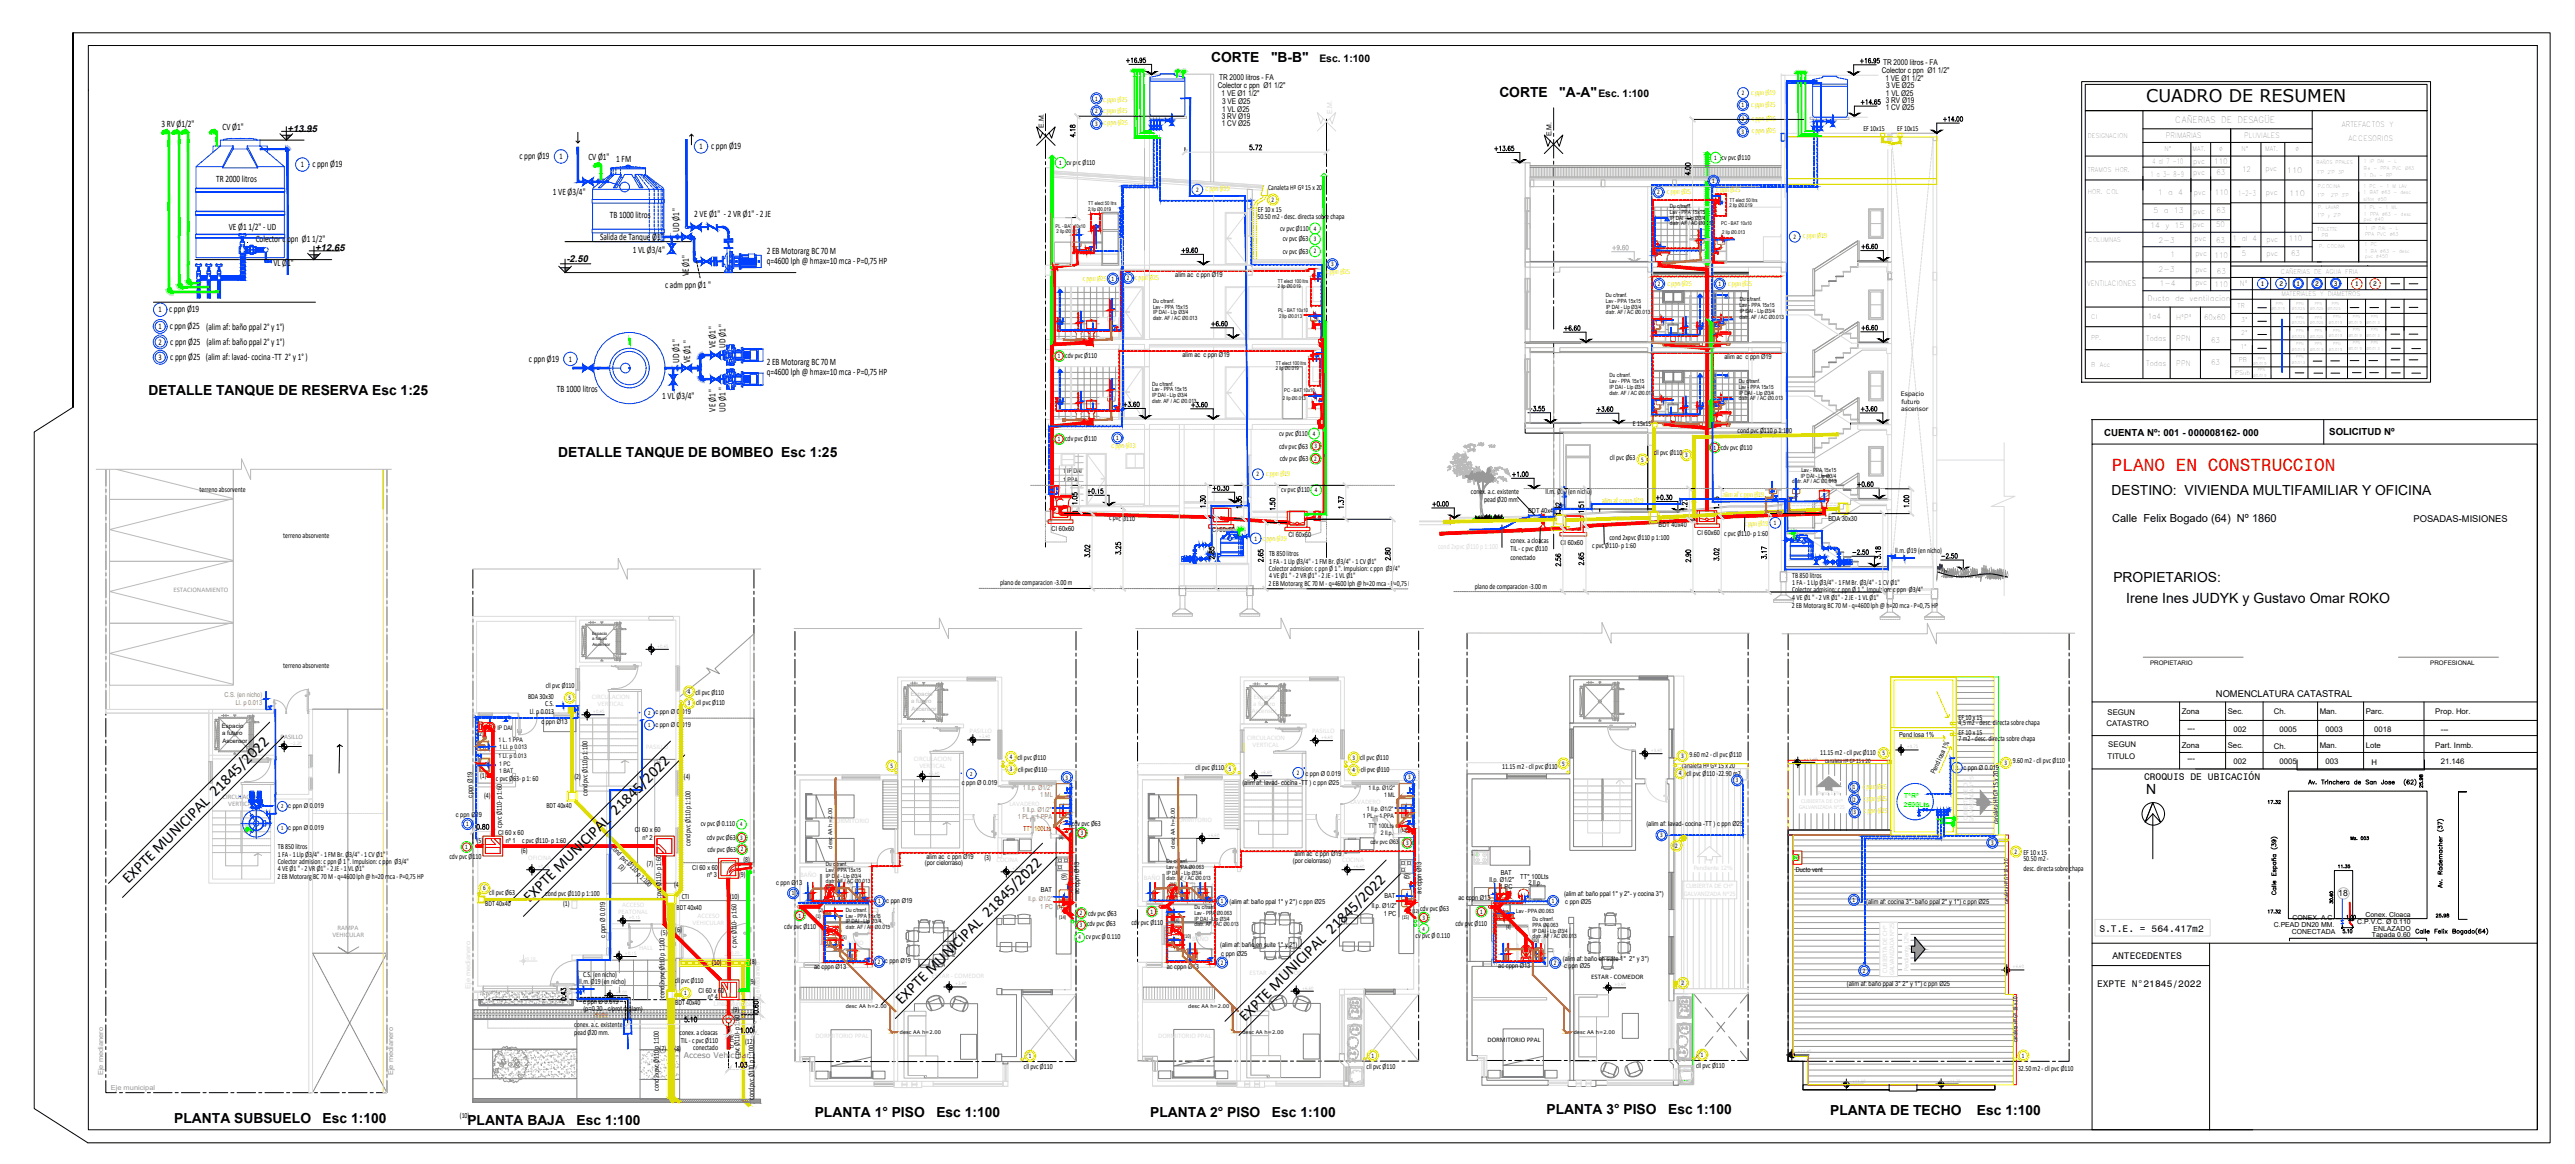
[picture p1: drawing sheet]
<svg xmlns="http://www.w3.org/2000/svg" width="1040mm" height="470mm" viewBox="0 0 1040 470" stroke-linecap="round" stroke-linejoin="round" font-family="sans-serif">
<defs><g id="words">
<text font-size="7.1" x="866.8" y="41.2">CUADRO DE RESUMEN</text>
<text font-size="7.1" fill="#f00" x="853" y="190.3">PLANO EN CONSTRUCCION</text>
<g font-size="6.3">
<text x="51.9" y="356.9" transform="rotate(-45 51.9 356.9)">EXPTE MUNICIPAL 21845/2022</text>
<text x="213.8" y="364.5" transform="rotate(-45 213.8 364.5)">EXPTE MUNICIPAL 21845/2022</text>
<text x="364.1" y="405.7" transform="rotate(-45 364.1 405.7)">EXPTE MUNICIPAL 21845/2022</text>
<text x="502.9" y="412.5" transform="rotate(-45 502.9 412.5)">EXPTE MUNICIPAL 21845/2022</text>
</g>
<text font-size="5.7" x="858.7" y="243.5">Irene Ines JUDYK y Gustavo Omar ROKO</text>
<g font-size="5.6">
<text x="489.1" y="24.9">CORTE</text>
<text x="513.3" y="24.9">&quot;B-B&quot;</text>
<text x="605.6" y="39.3">CORTE</text>
<text x="629.8" y="39.3">&quot;A-A&quot;</text>
<text x="60" y="159.5">DETALLE TANQUE DE RESERVA Esc 1:25</text>
<text x="225.5" y="184.4">DETALLE TANQUE DE BOMBEO Esc 1:25</text>
<text x="852.8" y="199.9">DESTINO: VIVIENDA MULTIFAMILIAR Y OFICINA</text>
<text x="853.5" y="234.8">PROPIETARIOS:</text>
<text x="866.8" y="320.5">N</text>
<text x="624.6" y="449.8">PLANTA 3° PISO</text>
<text x="673.7" y="449.8">Esc 1:100</text>
<text x="70.4" y="453.5">PLANTA SUBSUELO</text>
<text x="130.3" y="453.5">Esc 1:100</text>
<text x="188.8" y="454">PLANTA BAJA</text>
<text x="232.9" y="454">Esc 1:100</text>
<text x="329.1" y="450.9">PLANTA 1° PISO</text>
<text x="378.2" y="450.9">Esc 1:100</text>
<text x="464.6" y="450.9">PLANTA 2° PISO</text>
<text x="513.7" y="450.9">Esc 1:100</text>
<text x="739.2" y="450.1">PLANTA DE TECHO</text>
<text x="798.5" y="450.1">Esc 1:100</text>
</g>
<text font-size="4.5" x="853" y="210.5">Calle Felix Bogado (64) Nº 1860</text>
<g font-size="4.2">
<text x="532.9" y="24.9">Esc. 1:100</text>
<text x="645.5" y="39.3">Esc. 1:100</text>
</g>
<g font-size="3.9">
<text x="65.2" y="51.2">3 RV Ø1/2&quot;</text>
<text x="89.9" y="52.3">CV Ø1&quot;</text>
<text x="116.2" y="53.1">+13.95</text>
<text x="209.8" y="64.3">c ppn Ø19</text>
<text x="237.6" y="64.4">CV Ø1&quot;</text>
<text x="248.9" y="65.4">1 FM</text>
<text x="287.2" y="60.2">c ppn Ø19</text>
<text x="126.2" y="67.5">c ppn Ø19</text>
<text x="87.3" y="73.6">TR 2000 litros</text>
<text x="223.3" y="78.8">1 VE Ø3/4&quot;</text>
<text x="246.3" y="87.9">TB 1000 litros</text>
<text x="280.4" y="87.7">2 VE Ø1&quot; - 2 VR Ø1&quot; - 2 JE</text>
<text x="92.4" y="92.8">VE Ø1 1/2&quot; - UD</text>
<text x="274.3" y="93.6" transform="rotate(-90 274.3 93.6)">UD Ø1 &quot;</text>
<text x="103.3" y="97.8">Colector c ppn Ø1 1/2&quot;</text>
<text x="127.4" y="101.4">+12.65</text>
<text x="242.3" y="96.8">Salida de Tanque Ø1&quot;</text>
<text x="110.4" y="107.5">VL Ø1&quot;</text>
<text x="228.8" y="105.6">-2.50</text>
<text x="255.5" y="102.1">1 VL Ø3/4&quot;</text>
<text x="309.7" y="102.5">2 EB Motorarg BC 70 M</text>
<text x="309.7" y="106.5">q=4600 lph @ hmax=10 mca - P=0,75 HP</text>
<text x="278.1" y="111.5" transform="rotate(-90 278.1 111.5)">VE Ø1&quot;</text>
<text x="268.7" y="116.1">c adm ppn Ø1 &quot;</text>
<text x="68.3" y="126">c ppn Ø19</text>
<text x="68.5" y="132.9">c ppn Ø25 (alim af: baño ppal 2° y 1°)</text>
<text x="68.8" y="139.1">c ppn Ø25 (alim af: baño ppal 2° y 1°)</text>
<text x="289" y="140.5" transform="rotate(-90 289 140.5)">VE Ø1 &quot;</text>
<text x="293.1" y="140.5" transform="rotate(-90 293.1 140.5)">UD Ø1 &quot;</text>
<text x="68.8" y="145.3">c ppn Ø25 (alim af: lavad- cocina -TT 2° y 1° )</text>
<text x="213.6" y="146">c ppn Ø19</text>
<text x="274.3" y="146.6" transform="rotate(-90 274.3 146.6)">UD Ø1 &quot;</text>
<text x="278.8" y="146.6" transform="rotate(-90 278.8 146.6)">VE Ø1 &quot;</text>
<text x="309.7" y="147.2">2 EB Motorarg BC 70 M</text>
<text x="309.7" y="151.2">q=4600 lph @ hmax=10 mca - P=0,75 HP</text>
<text x="225" y="158.2">TB 1000 litros</text>
<text x="267.5" y="161.3">1 VL Ø3/4&quot;</text>
<text x="289" y="166.1" transform="rotate(-90 289 166.1)">VE Ø1 &quot;</text>
<text x="293.1" y="166.1" transform="rotate(-90 293.1 166.1)">UD Ø1 &quot;</text>
<text x="849.8" y="176.1">CUENTA Nº: 001 - 000008162- 000</text>
<text x="940.8" y="175.8">SOLICITUD Nº</text>
<text x="865.9" y="315">CROQUIS DE UBICACIÓN</text>
<text x="847.9" y="376.2">S.T.E. = 564.417m2</text>
<text x="853.1" y="387.1">ANTECEDENTES</text>
<text x="846.9" y="398.6">EXPTE N°21845/2022</text>
</g>
<g font-size="3.8">
<text x="974.8" y="210.8">POSADAS-MISIONES</text>
<text x="895" y="281.5">NOMENCLATURA CATASTRAL</text>
</g>
<text font-size="3.6" x="878.5" y="49.7">CAÑERIAS DE DESAGÜE</text>
<text font-size="3.5" x="944.4" y="361.8">18</text>
<g font-size="3.4">
<text x="225.9" y="64.3">1</text>
<text x="282.5" y="60.2">1</text>
<text x="121.4" y="67.5">1</text>
<text x="64.1" y="126.1">1</text>
<text x="64" y="132.9">1</text>
<text x="64" y="139.1">2</text>
<text x="64" y="145.3">3</text>
<text x="229.7" y="146">1</text>
</g>
<g font-size="3.2">
<text x="760" y="29.3">Colector c ppn Ø1 1/2&quot;</text>
<text x="760.5" y="26.1">TR 2000 litros - FA</text>
<text x="491.9" y="35.6">Colector c ppn Ø1 1/2&quot;</text>
<text x="492.4" y="32.5">TR 2000 litros - FA</text>
<text x="761.5" y="32.6">1 VE Ø1 1/2&quot;</text>
<text x="761.7" y="35.6">3 VE Ø25</text>
<text x="493.4" y="39">1 VE Ø1 1/2&quot;</text>
<text x="493.6" y="41.9">3 VE Ø25</text>
<text x="761.6" y="41.5">3 RV Ø19</text>
<text x="761.7" y="38.7">1 VL Ø25</text>
<text x="493.5" y="47.9">3 RV Ø19</text>
<text x="493.6" y="45.1">1 VL Ø25</text>
<text x="761.6" y="44.6">1 CV Ø25</text>
<text x="493.5" y="50.9">1 CV Ø25</text>
<text x="752.6" y="53">EF 10x15</text>
<text x="766.2" y="52.9">EF 10x15</text>
<text x="695.3" y="64.5">cv pvc Ø110</text>
<text x="430.7" y="66.7">cv pvc Ø110</text>
<text x="512.2" y="76.9">Canaleta Hº Gº 15 x 20</text>
<text x="507.9" y="88.4">50.50 m2 - desc. directa sobre chapa</text>
<text x="508" y="85.5">EF 10 x 15</text>
<text x="517" y="93.2">cv pvc Ø110</text>
<text x="518.1" y="97.5">cv pvc Ø63</text>
<text x="518.1" y="102.4">cv pvc Ø63</text>
<text x="430.2" y="144.6">cdv pvc Ø110</text>
<text x="659.5" y="171.9">E 15x15</text>
<text x="430.2" y="178.1">cdv pvc Ø110</text>
<text x="516.6" y="176">cv pvc Ø110</text>
<text x="701.8" y="174.8">cond pvc Ø110 p 1:100</text>
<text x="516.6" y="181.2">cdv pvc Ø63</text>
<text x="650.1" y="185.6">cll pvc Ø63</text>
<text x="667.9" y="183.9">cll pvc Ø110</text>
<text x="695" y="181.5">cdv pvc Ø110</text>
<text x="516.9" y="186.2">cdv pvc Ø63</text>
<text x="80.6" y="198.6">terreno absorvente</text>
<text x="517.4" y="198.8">cv pvc Ø110</text>
<text x="594.1" y="199.3">conex. a.c. existente</text>
<text x="599.4" y="202.7">pead Ø20 mm.</text>
<text x="624.2" y="199.6">ll.m. Ø19 (en nicho)</text>
<text x="447.9" y="210.1" transform="rotate(1 447.9 210.1)">c pvc Ø110</text>
<text x="114.4" y="217.3">terreno absorvente</text>
<text x="610.1" y="219.1">conex. a cloacas</text>
<text x="643" y="221.2">c pvc Ø110- p 1:60</text>
<text x="650" y="217.8">cond 2xpvc Ø110 p 1:100</text>
<text x="696.3" y="216.3">c pvc Ø110- p 1:60</text>
<text x="512.6" y="224.5">TB 850 litros</text>
<text x="512.6" y="227.5">1 FA - 1 Llp Ø3/4&quot; - 1 FM Br. Ø3/4&quot; - 1 CV Ø1&quot;</text>
<text x="610.1" y="222.5">TIL - c pvc Ø110</text>
<text x="610.1" y="226.1">conectado</text>
<text x="765.5" y="223.2">ll.m. Ø19 (en nicho)</text>
<text x="512.5" y="230.4">Colector admision: c ppn Ø 1 &quot;. Impulsion: c ppn Ø3/4&quot;</text>
<text x="512.6" y="233.5">4 VE Ø1 &quot; - 2 VR Ø1&quot; - 2 JE - 1 VL Ø1&quot;</text>
<text x="723.8" y="233.3">TB 850 litros</text>
<text x="403.9" y="236.3">plano de comparacion -3.00 m</text>
<text x="512.4" y="236.7">2 EB Motorarg BC 70 M - q=4600 lph @ h=20 mca - P=0,75 HP</text>
<text x="595.6" y="237.6">plano de comparacion -3.00 m</text>
<text x="723.8" y="239.2">Colector admision: c ppn Ø 1 &quot;. Impulsion: c ppn Ø3/4&quot;</text>
<text x="723.8" y="236.3">1 FA - 1 Llp Ø3/4&quot; - 1 FM Br. Ø3/4&quot; - 1 CV Ø1&quot;</text>
<text x="723.7" y="245.4">2 EB Motorarg BC 70 M - q=4600 lph @ h=20 mca - P=0,75 HP</text>
<text x="723.8" y="242.3">4 VE Ø1 &quot; - 2 VR Ø1&quot; - 2 JE - 1 VL Ø1&quot;</text>
<text x="114.4" y="269.8">terreno absorvente</text>
<text x="220.4" y="277.9">cll pvc Ø110</text>
<text x="280.9" y="280.5">cll pvc Ø110</text>
<text x="213.3" y="282.2">BDA 30x30</text>
<text x="220.2" y="285.1">C.S.</text>
<text x="281.2" y="284.6">cll pvc Ø110</text>
<text x="213.9" y="288.2">Ll. p 0.013</text>
<text x="791" y="290.5">EF 10 x 15</text>
<text x="791" y="292.8">4,5 m2 - desc. directa sobre chapa</text>
<text x="850.7" y="293.1">CATASTRO</text>
<text x="851.2" y="288.6">SEGUN</text>
<text x="881.2" y="288.3">Zona</text>
<text x="899.8" y="288.3">Sec.</text>
<text x="918.3" y="288.3">Ch.</text>
<text x="936.9" y="288.3">Man.</text>
<text x="955.5" y="288.3">Parc.</text>
<text x="983.5" y="288.3">Prop. Hor.</text>
<text x="192.8" y="297.2">(2)</text>
<text x="791" y="296.7">EF 10 x 15</text>
<text x="791" y="299.1">7 m2 - desc. directa sobre chapa</text>
<text x="883.4" y="295.1">---</text>
<text x="902" y="295.5">002</text>
<text x="920.6" y="295.5">0005</text>
<text x="939.2" y="295.5">0003</text>
<text x="958.9" y="295.5">0018</text>
<text x="985.8" y="295.5">---</text>
<text x="193.8" y="302.7">(3)</text>
<text x="682.3" y="305.4">9.60 m2 - cll pvc Ø110</text>
<text x="735.1" y="304.6">11.15 m2 - cll pvc Ø110</text>
<text x="851.5" y="301.5">SEGUN</text>
<text x="881.2" y="301.9">Zona</text>
<text x="899.8" y="301.9">Sec.</text>
<text x="918.3" y="302.2">Ch.</text>
<text x="936.9" y="301.9">Man.</text>
<text x="955.5" y="301.9">Lote</text>
<text x="983.5" y="301.9">Part. Inmb.</text>
<text x="410.9" y="307">cll pvc Ø110</text>
<text x="411.2" y="311.8">cll pvc Ø110</text>
<text x="482.8" y="310.7">cll pvc Ø110</text>
<text x="549.3" y="307">cll pvc Ø110</text>
<text x="549.6" y="311.7">cll pvc Ø110</text>
<text x="606.7" y="310.4">11.15 m2 - cll pvc Ø110</text>
<text x="679.2" y="310.1">canaleta Hº Gº 15 x 20</text>
<text x="812.9" y="308.2">9.60 m2 - cll pvc Ø110</text>
<text x="851.2" y="306.2">TITULO</text>
<text x="883.4" y="307">---</text>
<text x="902" y="308.6">002</text>
<text x="920.6" y="308.6">0005</text>
<text x="939.2" y="308.6">003</text>
<text x="957.7" y="309">H</text>
<text x="985.8" y="308.6">21.146</text>
<text x="193.9" y="314">(1)</text>
<text x="200.3" y="315.2">c pvc Ø63- p 1: 60</text>
<text x="232" y="314.5">(2)</text>
<text x="276.2" y="314.5">(4)</text>
<text x="681.1" y="313.2">cll pvc Ø110 -22.90 m2</text>
<text x="195.6" y="322.2">(4)</text>
<text x="237.3" y="321.2" transform="rotate(-90 237.3 321.2)">cond pvc Ø110 p 1:100</text>
<text x="220.7" y="326.3">BDT 40x40</text>
<text x="202.7" y="334.4" transform="rotate(-90 202.7 334.4)">c pvc Ø110- p 1:60</text>
<text x="283" y="333.4">cv pvc Ø 0.110</text>
<text x="433" y="333.4">cdv pvc Ø63</text>
<text x="807.1" y="332.8" transform="rotate(-90 807.1 332.8)">canaleta Hº Gº 15 x 20</text>
<text x="192.5" y="340.1">(5)</text>
<text x="210.9" y="340.1">c pvc Ø110- p 1:60</text>
<text x="278.9" y="341.4" transform="rotate(-90 278.9 341.4)">cond pvc Ø110 p 1:100</text>
<text x="285.5" y="339.1">cdv pvc Ø63</text>
<text x="112.2" y="342.8">TB 850 litros</text>
<text x="112.2" y="345.8">1 FA - 1 Llp Ø3/4&quot; - 1 FM Br. Ø3/4&quot; - 1 CV Ø1&quot;</text>
<text x="181.5" y="346.6">cdv pvc Ø110</text>
<text x="210.5" y="344.5">(6)</text>
<text x="246.8" y="342.4" transform="rotate(46 246.8 342.4)">cond pvc Ø110 p 1:100</text>
<text x="285.7" y="343.8">cdv pvc Ø63</text>
<text x="397.6" y="347">(3)</text>
<text x="817.2" y="345">EF 10 x 15</text>
<text x="817.2" y="347.4">50.50 m2 -</text>
<text x="112.1" y="348.7">Colector admision: c ppn Ø 1 &quot;. Impulsion: c ppn Ø3/4&quot;</text>
<text x="112.2" y="351.8">4 VE Ø1 &quot; - 2 VR Ø1&quot; - 2 JE - 1 VL Ø1&quot;</text>
<text x="249.6" y="349.9" transform="rotate(45 249.6 349.9)">(3)</text>
<text x="261.3" y="349.7">(7)</text>
<text x="298.5" y="353.9">(9)</text>
<text x="300.3" y="348">(8)</text>
<text x="817.2" y="351.5">desc. directa sobre chapa</text>
<text x="112" y="355">2 EB Motorarg BC 70 M - q=4600 lph @ h=20 mca - P=0,75 HP</text>
<text x="272.3" y="358.1">(4)</text>
<text x="430.7" y="355.2" transform="rotate(-90 430.7 355.2)">(9)</text>
<text x="569.1" y="355" transform="rotate(-90 569.1 355)">(9)</text>
<text x="196" y="365.8">BDT 40x40</text>
<text x="197.6" y="361.4">cll pvc Ø63</text>
<text x="220.2" y="361.8">cond pvc Ø110 p 1:100</text>
<text x="227.4" y="365.8">(1)</text>
<text x="267" y="363.1" transform="rotate(-90 267 363.1)">c pvc Ø110- p 1:60</text>
<text x="275.4" y="363">CTI</text>
<text x="294.8" y="362.9">(10)</text>
<text x="273.2" y="367.4">BDT 40x40</text>
<text x="439.4" y="369.6">cdv pvc Ø63</text>
<text x="573.6" y="367.6">cdv pvc Ø63</text>
<text x="267" y="377.3">(5)</text>
<text x="272.7" y="376.3">(6)</text>
<text x="316.8" y="375">cdv pvc Ø110</text>
<text x="439" y="374">cdv pvc Ø63</text>
<text x="457" y="373.3">cdv pvc Ø110</text>
<text x="587.8" y="373.8">cdv pvc Ø110</text>
<text x="297.5" y="382.6" transform="rotate(-90 297.5 382.6)">c pvc Ø110- p 1:60</text>
<text x="438.6" y="379.1">cv pvc Ø 0.110</text>
<text x="571.8" y="378.8">cv pvc Ø 0.110</text>
<text x="287.6" y="389.4">(10)</text>
<text x="302.9" y="389.3">(8)</text>
<text x="235.5" y="394.4">C.S. (en nicho)</text>
<text x="233.9" y="397.1">ll.m. Ø19 (en nicho)</text>
<text x="272.5" y="396.7">cll pvc Ø110</text>
<text x="302.6" y="397.2">(9)</text>
<text x="268.3" y="402.8" transform="rotate(-90 268.3 402.8)">cond 2xpvc Ø110 p 1:100</text>
<text x="272.7" y="405.9">BDT 40x40</text>
<text x="296" y="408.7">(9)</text>
<text x="231.9" y="414.6">conex. a.c. existente</text>
<text x="231.9" y="418">pead Ø20 mm.</text>
<text x="274.5" y="417.7">conex. a cloacas</text>
<text x="266.4" y="424.1">(7)</text>
<text x="272.4" y="424.1">(8)</text>
<text x="275" y="421.1">TIL - c pvc Ø110</text>
<text x="280" y="423.9">conectado</text>
<text x="296.3" y="423" transform="rotate(-90 296.3 423)">tr nº6</text>
<text x="301" y="421.3">(12)</text>
<text x="298.6" y="427.6" transform="rotate(-90 298.6 427.6)">c pvc Ø110- p 1:60</text>
<text x="413.5" y="431.7">cll pvc Ø110</text>
<text x="551.9" y="431.5">cll pvc Ø110</text>
<text x="685" y="431.3">cll pvc Ø110</text>
<text x="815" y="432.6">32.50 m2 - cll pvc Ø110</text>
<text x="266.1" y="440.4" transform="rotate(-90 266.1 440.4)">cond 2xpvc Ø110 p 1:100</text>
<text x="304.4" y="444" transform="rotate(-90 304.4 444)">cond pvc Ø110 p 1:100</text>
<text x="185.7" y="451.2">(10)</text>
</g>
<g font-size="3.2" fill="#dd0">
<text x="445.6" y="41.2">c ppn Ø25</text>
<text x="707.3" y="38.3">c ppn Ø19</text>
<text x="445.6" y="45.7">c ppn Ø25</text>
<text x="707.3" y="43.3">c ppn Ø25</text>
<text x="445.7" y="50.4">c ppn Ø25</text>
<text x="707.5" y="48.9">c ppn Ø25</text>
<text x="707.5" y="53.6">c ppn Ø25</text>
<text x="486.9" y="77.3">c ppn Ø19</text>
<text x="693.2" y="77.7">c ppn Ø25</text>
<text x="673.3" y="78.4">c ppn Ø25</text>
<text x="728.2" y="96.3">c ppn Ø19</text>
<text x="437.3" y="113.4">c ppn Ø25</text>
<text x="458.3" y="113">c ppn Ø25</text>
<text x="535.5" y="110.7">c ppn Ø25</text>
<text x="673.5" y="115.5">c ppn Ø25</text>
<text x="698" y="115.4">c ppn Ø25</text>
<text x="448.9" y="180.7">c ppn Ø13</text>
<text x="511.3" y="192.2">c ppn Ø19</text>
<text x="647" y="203.1">alim af c ppn Ø19</text>
<text x="695.8" y="200.5">alim af c ppn Ø19</text>
<text x="704.5" y="212.2">c ppn Ø19</text>
<text x="509.9" y="218.5">c ppn Ø19</text>
<text x="752.3" y="318.5">c ppn Ø25</text>
<text x="752.5" y="323.5">c ppn Ø25</text>
<text x="752.7" y="328.4">c ppn Ø25</text>
</g>
<text font-size="3.2" fill="#808080" x="276.1" y="427">Acceso Vehicular</text>
<g font-size="3">
<text x="945.8" y="51.1">ARTEFACTOS Y</text>
<text x="874.7" y="55.6">PRIMARIAS</text>
<text x="906.4" y="55.7">PLUVIALES</text>
<text x="948.5" y="56.7">ACCESORIOS</text>
<text x="868.5" y="71.4">1 a 3- 8-9</text>
<text x="869.3" y="66.1">4 al 7 -10</text>
<text x="885.8" y="70.8">pvc</text>
<text x="885.8" y="66.3">pvc</text>
<text x="894.3" y="66.3">110</text>
<text x="895.2" y="70.7">63</text>
<text x="905.5" y="69.5">12</text>
<text x="915" y="69.1">pvc</text>
<text x="923.6" y="69.7">110</text>
<text x="875.7" y="78.6">a</text>
<text x="879.7" y="78.6">4</text>
<text x="886.1" y="78.7">pvc</text>
<text x="894.6" y="78.6">110</text>
<text x="904" y="79.2">1-2-3</text>
<text x="915.1" y="78.5">pvc</text>
<text x="924.6" y="79.2">110</text>
<text x="869.8" y="85.8">5</text>
<text x="873.9" y="85.8">a</text>
<text x="877.9" y="85.8">13</text>
<text x="885.8" y="86.2">pvc</text>
<text x="895.2" y="86.2">63</text>
<text x="868.4" y="92.2">14</text>
<text x="874.5" y="92.2">y</text>
<text x="878.3" y="92.2">15</text>
<text x="885.6" y="91.6">pvc</text>
<text x="895" y="91.6">50</text>
<text x="871.7" y="98">2-3</text>
<text x="886.3" y="97.4">pvc</text>
<text x="895.1" y="98.2">63</text>
<text x="901.7" y="97.4">1 al 4</text>
<text x="915.4" y="97.5">pvc</text>
<text x="924.4" y="97.3">110</text>
<text x="886.7" y="103.3">pvc</text>
<text x="894.5" y="104.1">110</text>
<text x="905.4" y="103.2">5</text>
<text x="915.4" y="103.4">pvc</text>
<text x="925.3" y="103.2">63</text>
<text x="871.7" y="110">2-3</text>
<text x="886.7" y="109.7">pvc</text>
<text x="895.4" y="110.4">63</text>
<text x="842.9" y="115.4">VENTILACIONES</text>
<text x="872.2" y="115.6">1-4</text>
<text x="886.7" y="115">pvc</text>
<text x="894.5" y="115.8">110</text>
<text x="904.6" y="115.4">Nº</text>
<text x="867.4" y="121.7">Ducto</text>
<text x="878.5" y="121.7">de</text>
<text x="884.3" y="121.7">ventilacion</text>
<text x="867.4" y="128.8">1a4</text>
<text x="878.9" y="129">HºPº</text>
<text x="890.2" y="129">60x60</text>
<text x="866.8" y="137.7">Todas</text>
<text x="879" y="137.7">PPN</text>
<text x="893" y="138.7">63</text>
<text x="866.8" y="147.7">Todas</text>
<text x="879" y="147.7">PPN</text>
<text x="893" y="147.5">63</text>
</g>
<g font-size="2.8">
<text x="442.3" y="40.6">1</text>
<text x="703.5" y="38.4">2</text>
<text x="442.3" y="45.8">2</text>
<text x="703.4" y="43.3">1</text>
<text x="421.6" y="51.7" transform="rotate(-90 421.6 51.7)">E.M.</text>
<text x="442.3" y="50.8">3</text>
<text x="703.5" y="48.9">2</text>
<text x="626.6" y="55" transform="rotate(-90 626.6 55)">E.M.</text>
<text x="703.4" y="54">3</text>
<text x="692.4" y="64.5">1</text>
<text x="427.8" y="66.6">1</text>
<text x="483" y="77.5">2</text>
<text x="691.5" y="73.9">1</text>
<text x="513.6" y="81.5">2</text>
<text x="669.3" y="78.5">2</text>
<text x="530.6" y="93.1">4</text>
<text x="530.6" y="97.4">3</text>
<text x="724.3" y="96.4">2</text>
<text x="530.6" y="102.3">2</text>
<text x="537.6" y="107.5">3</text>
<text x="448.9" y="113.4">1</text>
<text x="455.1" y="113.1">2</text>
<text x="474.7" y="111.8">alim ac c ppn Ø19</text>
<text x="669.5" y="115.5">2</text>
<text x="694" y="115.4">1</text>
<text x="427.2" y="144.6">1</text>
<text x="477.6" y="144.3">alim ac c ppn Ø19</text>
<text x="696.5" y="144.9">alim ac c ppn Ø19</text>
<text x="427.2" y="178.1">1</text>
<text x="450.8" y="177.7">1</text>
<text x="530.2" y="175.9">4</text>
<text x="531" y="180.9">3</text>
<text x="680.6" y="184.6">3</text>
<text x="692" y="181.5">1</text>
<text x="530.8" y="186.1">2</text>
<text x="662.9" y="186.3">5</text>
<text x="507.5" y="192.3">2</text>
<text x="531" y="198.7">4</text>
<text x="617.2" y="207.1">BDT 40x40</text>
<text x="424.7" y="214.3">CI 60x60</text>
<text x="489.6" y="214.7">CI 60x60</text>
<text x="669.9" y="212.7">BDT 40x40</text>
<text x="685.5" y="215.9">CI 60x60</text>
<text x="716.4" y="211.9">1</text>
<text x="738.5" y="210.3">BDA 30x30</text>
<text x="506.6" y="218.2">1</text>
<text x="520.4" y="216.6">CI 60x60</text>
<text x="630.3" y="219.9">CI 60x60</text>
<text x="277.8" y="280">4</text>
<text x="229.6" y="282.6">5</text>
<text x="277.8" y="284.8">3</text>
<text x="218.7" y="292.4">c ppn Ø13</text>
<text x="767" y="297.4">Pend losa 1%</text>
<text x="760.3" y="304.9">5</text>
<text x="359.6" y="310">5</text>
<text x="407.8" y="306.5">4</text>
<text x="407.9" y="311.3">3</text>
<text x="496.3" y="311.2">5</text>
<text x="546.2" y="311.8">4</text>
<text x="546.2" y="306.7">3</text>
<text x="630.9" y="309.1">5</text>
<text x="679" y="306.1">3</text>
<text x="789.8" y="310.8">2</text>
<text x="793" y="311">c ppn Ø 0.019</text>
<text x="809.6" y="308.9">3</text>
<text x="388.5" y="316.8">c ppn Ø 0.019</text>
<text x="430.4" y="314.7">3</text>
<text x="501.8" y="316.8">(alim af: lavad- cocina -TT ) c ppn Ø25</text>
<text x="523.8" y="312.9">2</text>
<text x="527.2" y="313.4">c ppn Ø 0.019</text>
<text x="568.7" y="314.6">3</text>
<text x="678.1" y="313.1">4</text>
<text x="701.1" y="315.9">3</text>
<text x="781.5" y="312.5" transform="rotate(-65 781.5 312.5)">Pend losa 1%</text>
<text x="190.8" y="322.3" transform="rotate(-90 190.8 322.3)">c ppn Ø19</text>
<text x="748.3" y="318.7">1</text>
<text x="748.4" y="323.6">2</text>
<text x="184.1" y="329.7">c ppn Ø19</text>
<text x="748.5" y="328.8">3</text>
<text x="188.3" y="333.5">1</text>
<text x="665" y="333.4">(alim af: lavad- cocina -TT ) c ppn Ø25</text>
<text x="201.1" y="337.3">CI 60 x 60</text>
<text x="204.3" y="340.2">nº 1</text>
<text x="256.4" y="336">CI 60 x 60</text>
<text x="259.5" y="339">nº 2</text>
<text x="299" y="339">3</text>
<text x="436.5" y="337.1">3</text>
<text x="567.9" y="341.2">3</text>
<text x="670.5" y="338.1">3</text>
<text x="804.1" y="341">3</text>
<text x="187.9" y="342.8">1</text>
<text x="299.2" y="343.7">2</text>
<text x="374.2" y="346.7">alim ac c ppn Ø19</text>
<text x="522.8" y="345.8">alim ac c ppn Ø19</text>
<text x="676.6" y="342.3">2</text>
<text x="813.7" y="344.7">2</text>
<text x="279.6" y="351">CI 60 x 60</text>
<text x="373.6" y="349.3">(por cielorraso)</text>
<text x="522.2" y="348.4">(por cielorraso)</text>
<text x="606.1" y="353.2">BAT</text>
<text x="725.2" y="352.1">Ducto vent</text>
<text x="195.1" y="359.4">6</text>
<text x="285.6" y="354">nº 3</text>
<text x="313.4" y="357.3">c ppn Ø13</text>
<text x="420.4" y="359.9">BAT</text>
<text x="601.5" y="356">ll.p. Ø1/2&quot;</text>
<text x="605.8" y="358.9">1 PC</text>
<text x="614" y="354.8">TT° 100Lts</text>
<text x="617.3" y="357.1">2 ll.p.</text>
<text x="319.8" y="361.4">1</text>
<text x="354.7" y="364.7">1</text>
<text x="357.9" y="364.6">c ppn Ø19</text>
<text x="435.8" y="360.9" transform="rotate(-90 435.8 360.9)">ac cppn Ø13</text>
<text x="493.1" y="364.6">1</text>
<text x="496.6" y="364.9">(alim af: baño ppal 1° y 2°) c ppn Ø25</text>
<text x="559.1" y="362.7">BAT</text>
<text x="574.2" y="360.8" transform="rotate(-90 574.2 360.8)">ac cppn Ø13</text>
<text x="589" y="363.4">ac cppn Ø13</text>
<text x="626.7" y="364.6">1</text>
<text x="631.7" y="361.5">(alim af: baño ppal 1° y 2°- y cocina 3°)</text>
<text x="632.2" y="365">c ppn Ø25</text>
<text x="748.2" y="364.1">1</text>
<text x="753.7" y="365">(alim af: cocina 3°- baño ppal 2° y 1°) c ppn Ø25</text>
<text x="322.4" y="370.4">1</text>
<text x="436.2" y="369.4">2</text>
<text x="464.7" y="368.8">1</text>
<text x="554.1" y="366.5">ll.p. Ø1/2&quot;</text>
<text x="558.9" y="369.6">1 PC</text>
<text x="574.5" y="371.3">3</text>
<text x="597.8" y="368.9">1</text>
<text x="925.9" y="371.4">CONEX. A.C.</text>
<text x="955.3" y="370.3">Conex. Cloaca</text>
<text x="436.2" y="374.4">3</text>
<text x="918.3" y="374.2">C.PEAD DN20 MM.</text>
<text x="925.7" y="377.1">CONECTADA</text>
<text x="952.1" y="373">C.P.V.C. Ø 0.110</text>
<text x="958.6" y="375.8">ENLAZADO</text>
<text x="244.4" y="378.5" transform="rotate(-90 244.4 378.5)">c ppn Ø 0.019</text>
<text x="492.8" y="382.4">(alim af: baño en suite 1° y 2°)</text>
<text x="958" y="378.4">Tapada 0.60</text>
<text x="354.5" y="389.2">2 c ppn Ø19</text>
<text x="493" y="389.5">2</text>
<text x="493.2" y="385.9">c ppn Ø25</text>
<text x="627.6" y="389.5">2</text>
<text x="631.2" y="388">(alim af: baño en suite 1° 2° y 3°)</text>
<text x="328.8" y="391.2">ac cppn Ø13</text>
<text x="471.2" y="391.1">ac cppn Ø13</text>
<text x="605.1" y="390.8">ac cppn Ø13</text>
<text x="631.8" y="390.7">c ppn Ø25</text>
<text x="642.7" y="395.1">ESTAR - COMEDOR</text>
<text x="752.4" y="392.7">2</text>
<text x="276.3" y="401.8">1</text>
<text x="282.1" y="400.8">CI 60 x 60</text>
<text x="679.2" y="397.8">2</text>
<text x="745.9" y="397.9">(alim af: baño ppal 3° 2° y 1°) c ppn Ø25</text>
<text x="235.5" y="405.5">c ppn Ø 0.019</text>
<text x="285.9" y="403.2">nº 4</text>
<text x="235.6" y="408">(p=0.30 - c/prot reglam)</text>
<text x="600.8" y="420.7">DORMITORIO PPAL</text>
<text x="415.5" y="427.1">1</text>
<text x="553.9" y="426.9">1</text>
<text x="687" y="426.7">1</text>
<text x="816.6" y="427">1</text>
</g>
<g font-size="2.8" fill="#989898">
<text x="70" y="238.9">ESTACIONAMIENTO</text>
<text x="113.3" y="298.2">PASILLO</text>
<text x="89.9" y="322.5">CIRCULACION</text>
<text x="92.2" y="325.4">VERTICAL</text>
<text x="136.3" y="375.4">RAMPA</text>
<text x="134.3" y="378.3">VEHICULAR</text>
<text x="41.7" y="434" transform="rotate(-90 41.7 434)">Eje medianero</text>
<text x="158.8" y="434" transform="rotate(-90 158.8 434)">Eje medianero</text>
<text x="44.8" y="439.9">Eje municipal</text>
</g>
<g font-size="2.8" fill="#b88a5c">
<text x="90.7" y="281.6">C.S. (en nicho)</text>
<text x="95.2" y="284.7">Ll. p 0.013</text>
<text x="413.1" y="319">1 ll.p. Ø1/2&quot;</text>
<text x="420.1" y="321.8">1 ML</text>
<text x="412.9" y="327.8">1 ll.p. Ø1/2&quot;</text>
<text x="411.1" y="330.6">1 PL. - 1 PPA</text>
<text x="415.3" y="363.8">ll.p. Ø1/2&quot;</text>
<text x="420.2" y="366.9">1 PC</text>
</g>
<g font-size="2.8" fill="#dbdbdb">
<text x="239" y="282.2">CIRCULACION</text>
<text x="241.3" y="285.2">VERTICAL</text>
<text x="506.2" y="285.1">a futuro</text>
<text x="506.4" y="282">Espacio</text>
<text x="505.6" y="288">Ascensor</text>
<text x="260.8" y="302.2">PASILLO</text>
<text x="369" y="307.2">CIRCULACION</text>
<text x="371.3" y="310.1">VERTICAL</text>
<text x="407.7" y="325.5">LAVADERO</text>
<text x="545.4" y="324.7">LAVADERO</text>
<text x="335.9" y="332.1">DORMITORIO</text>
<text x="474.2" y="332">DORMITORIO</text>
<text x="213.4" y="347.1">OFICINA</text>
<text x="251.3" y="366">ACCESO</text>
<text x="258.1" y="383.7">HALL</text>
<text x="342.2" y="381.4">BAÑO</text>
<text x="481.5" y="380">BAÑO</text>
<text x="376.4" y="394.6">ESTAR - COMEDOR</text>
<text x="504.7" y="393.6">ESTAR - COMEDOR</text>
<text x="190" y="399.3" transform="rotate(-90 190 399.3)">Eje medianero</text>
<text x="288.3" y="406.2">Linea Municipal</text>
<text x="306.8" y="403.1" transform="rotate(-90 306.8 403.1)">Eje Medianero</text>
<text x="329.3" y="419.2">DORMITORIO PPAL</text>
<text x="467.7" y="419.1">DORMITORIO PPAL</text>
</g>
<g font-size="2.8" fill="#0f0">
<text x="769.1" y="322">TºRº</text>
<text x="769" y="325.7">2500Lts</text>
</g>
<text font-size="2.8" fill="#f00" x="413.2" y="335.5">TT° 100Lts</text>
<g font-size="2.7">
<text x="737.2" y="308.2">canaleta Hº Gº 15 x 20</text>
<text x="811.2" y="365" transform="rotate(-90 811.2 365)">canaleta Hº Gº 18 x 20</text>
<text x="814.9" y="420.8" transform="rotate(-90 814.9 420.8)">canaleta Hº Gº 18 x 20</text>
</g>
<g font-size="2.6">
<text x="843.2" y="55.6">DESIGNACION</text>
<text x="874.2" y="61.1">Nª</text>
<text x="885.5" y="61.1">MAT.</text>
<text x="896.3" y="61.1">∅</text>
<text x="905.3" y="61.1">Nª</text>
<text x="914.8" y="61.1">MAT.</text>
<text x="927.1" y="60.9">∅</text>
<text x="843.2" y="69.3">TRAMOS HOR.</text>
<text x="843.2" y="78.3">HOR. COL</text>
<text x="843.4" y="97.6">COLUMNAS</text>
<text x="921.2" y="110.5">CAÑERIAS DE AGUA FRIA</text>
<text x="921.4" y="119.6">MATERIALES Y DIAMETROS</text>
<text x="903.7" y="124.5">TR</text>
<text x="905.2" y="130.1">3º</text>
<text x="844.6" y="137.4">PP.</text>
<text x="905.2" y="135.4">2º</text>
<text x="904.9" y="140.8">1º</text>
<text x="844.6" y="148.3">B Acc</text>
<text x="904.2" y="146.2">PB</text>
<text x="902.7" y="151.3">PSub</text>
</g>
<g font-size="2.5">
<text x="913.2" y="115.4">1</text>
<text x="920.6" y="115.4">2</text>
<text x="927.6" y="115.3">1</text>
<text x="935" y="115.4">2</text>
<text x="942.5" y="115.3">3</text>
<text x="951.3" y="115.5">1</text>
<text x="958.5" y="115.5">2</text>
<text x="767.8" y="159.9">Espacio</text>
<text x="767.9" y="166">ascensor</text>
<text x="767.9" y="162.9">futuro</text>
<text x="429.3" y="191.1">1 IP DAI</text>
<text x="429.4" y="194.4">1 PPA</text>
<text x="868.3" y="268.7">PROPIETARIO</text>
<text x="981.6" y="268.5">PROFESIONAL</text>
<text x="261.8" y="293.5">1 c ppn Ø 0.019</text>
<text x="261.8" y="288.6">2 c ppn Ø 0.019</text>
<text x="199.2" y="294.5">1 IP DAI</text>
<text x="201.4" y="299.4">1 L. 1 PPA</text>
<text x="201.6" y="302.3">1 Ll. p 0.013</text>
<text x="201.3" y="306.2">1 Ll. p 0.013</text>
<text x="201.6" y="311.9">1 BAT</text>
<text x="201.6" y="309.1">1 PC</text>
<text x="391.8" y="313.1">2</text>
<text x="552.7" y="319">1 ll.p. Ø1/2&quot;</text>
<text x="559" y="321.8">1 ML</text>
<text x="113.6" y="326.3">2 c ppn Ø 0.019</text>
<text x="552.1" y="327.3">1 ll.p. Ø1/2&quot;</text>
<text x="113.6" y="335.2">1 c ppn Ø 0.019</text>
<text x="299" y="333.6">4</text>
<text x="550.5" y="330.1">1 PL. - 1 PPA</text>
<text x="552.7" y="334.3">TT° 100Lts</text>
<text x="553.5" y="340.7">cdv pvc Ø63</text>
<text x="557.7" y="337.2">2 ll.p.</text>
<text x="574.5" y="375.7">4</text>
<text x="435.6" y="379.2">4</text>
</g>
<g font-size="2.4" fill="#bababa">
<text x="367.9" y="281">Espacio</text>
<text x="368" y="283.9">a futuro</text>
<text x="368.1" y="286.9">Ascensor</text>
</g>
<g font-size="2.4">
<text x="89.6" y="293.9">Espacio</text>
<text x="89.7" y="296.8">a futuro</text>
<text x="89.8" y="299.7">Ascensor</text>
<text x="565.6" y="335.7">(13)</text>
<text x="427.6" y="338.7">(8)</text>
<text x="334" y="358.6">(6)</text>
<text x="472.5" y="357.7">(11)</text>
<text x="473.9" y="362.2">(3)</text>
<text x="329.5" y="370.7">(1)</text>
<text x="330.5" y="368.3">(2)</text>
<text x="427" y="367">(7)</text>
<text x="427.8" y="370.9">(14)</text>
<text x="566.3" y="370.9">(15)</text>
<text x="570.4" y="368.7">(12)</text>
<text x="474.4" y="372.2">(4)</text>
<text x="608.3" y="374.9">(4)</text>
<text x="340" y="379.2">(5)</text>
<text x="478.2" y="378.8">(10)</text>
<text x="618.7" y="380.4">(10)</text>
</g>
<g font-size="2.3">
<text x="674.4" y="86.4">Lav - PPA 15x15</text>
<text x="674.4" y="84">Du c/tranf.</text>
<text x="674.5" y="88.8">IP DAI - Llp Ø3/4</text>
<text x="674.4" y="91">distr. AF / AC Ø0.013</text>
<text x="648.6" y="119.8">Du c/tranf.</text>
<text x="465.7" y="124.6">Lav - PPA 15x15</text>
<text x="465.7" y="122.2">Du c/tranf.</text>
<text x="648.6" y="122.2">Lav - PPA 15x15</text>
<text x="648.6" y="124.6">IP DAI - Llp Ø3/4</text>
<text x="702.6" y="124">Lav - PPA 15x15</text>
<text x="702.6" y="121.6">Du c/tranf.</text>
<text x="465.7" y="129.2">distr. AF / AC Ø0.013</text>
<text x="465.7" y="127">IP DAI - Llp Ø3/4</text>
<text x="648.6" y="126.8">distr. AF / AC Ø0.013</text>
<text x="702.6" y="128.6">distr. AF / AC Ø0.013</text>
<text x="702.7" y="126.4">IP DAI - Llp Ø3/4</text>
<text x="465.3" y="155.7">Du c/tranf.</text>
<text x="650" y="154.7">Lav - PPA 15x15</text>
<text x="650" y="152.3">Du c/tranf.</text>
<text x="702.3" y="154.7">Du c/tranf.</text>
<text x="465.3" y="158">Lav - PPA 15x15</text>
<text x="465.4" y="160.4">IP DAI - Llp Ø3/4</text>
<text x="650" y="159.3">distr. AF / AC Ø0.013</text>
<text x="650" y="157.1">IP DAI - Llp Ø3/4</text>
<text x="702.2" y="157.1">Lav - PPA 15x15</text>
<text x="702.2" y="161.7">distr. AF / AC Ø0.013</text>
<text x="702.3" y="159.5">IP DAI - Llp Ø3/4</text>
<text x="465.3" y="162.6">distr. AF / AC Ø0.013</text>
<text x="727.5" y="190.4">Lav - PPA 15x15</text>
<text x="723.8" y="195">distr. AF / AC Ø0.013</text>
<text x="727.3" y="192.8">IP DAI - Llp Ø3/4</text>
<text x="333.5" y="351.9">Lav - PPA 15x15</text>
<text x="333.6" y="349.6">Du c/tranf.</text>
<text x="471.1" y="350.9">Lav - PPA Ø0.063</text>
<text x="471.1" y="348.5">Du c/tranf.</text>
<text x="471.1" y="353.3">IP DAI - Llp Ø3/4</text>
<text x="333.5" y="356.5">distr. AF / AC Ø0.013</text>
<text x="333.6" y="354.3">IP DAI - Llp Ø3/4</text>
<text x="471.1" y="355.4">distr. AF / AC Ø0.013</text>
<text x="341.6" y="370.4">Lav - PPA 15x15</text>
<text x="341.6" y="368">Du c/tranf.</text>
<text x="482.4" y="369.3">Lav - PPA Ø0.063</text>
<text x="482.4" y="367">Du c/tranf.</text>
<text x="482.4" y="371.7">IP DAI - Llp Ø3/4</text>
<text x="612.4" y="368.7">Lav - PPA Ø0.063</text>
<text x="618.9" y="371.7">Du c/tranf.</text>
<text x="341.6" y="375">distr. AF / AC Ø0.013</text>
<text x="341.6" y="372.8">IP DAI - Llp Ø3/4</text>
<text x="482.4" y="373.9">distr. AF / AC Ø0.013</text>
<text x="618.9" y="374.1">PPA Ø0.063</text>
<text x="618.9" y="376.5">IP DAI - Llp Ø3/4</text>
<text x="618.9" y="378.7">distr. AF / AC Ø0.013</text>
</g>
<g font-size="2.1">
<text x="439.6" y="83">TT elect 50 ltrs</text>
<text x="698.5" y="81.5">TT elect 50 ltrs</text>
<text x="698.5" y="83.7">2 llp Ø0.019</text>
<text x="439.6" y="85.1">2 llp Ø0.019</text>
<text x="426.4" y="91.9">PL - BAT 10x10</text>
<text x="426.8" y="94.2">2 llp Ø0.013</text>
<text x="695.2" y="90.8">PC - BAT 10x10</text>
<text x="695.6" y="94.3">2 llp Ø0.013</text>
<text x="516.1" y="114.3">TT elect 100 ltrs</text>
<text x="516.1" y="116.4">2 llp Ø0.019</text>
<text x="516.2" y="126">PL - BAT 10x10</text>
<text x="516.6" y="128.3">2 llp Ø0.013</text>
<text x="515.3" y="147.4">TT elect 100 ltrs</text>
<text x="515.3" y="149.5">2 llp Ø0.019</text>
<text x="518.2" y="161.6">2 llp Ø0.013</text>
<text x="518.7" y="158.2">PC - BAT 10x10</text>
<text x="336.1" y="342.6" transform="rotate(-90 336.1 342.6)">desc AA h=2.00</text>
<text x="474.4" y="342.6" transform="rotate(-90 474.4 342.6)">desc AA h=2.00</text>
<text x="341.6" y="407.1">desc AA h=2.00</text>
<text x="479.9" y="407.1">desc AA h=2.00</text>
<text x="363.4" y="417.4">desc AA h=2.00</text>
<text x="501.8" y="417.3">desc AA h=2.00</text>
<text x="635.6" y="417.5">desc AA h=2.00</text>
</g>
<g font-size="2.1" fill="#dbdbdb">
<text x="734.2" y="321.1">Pend 15%</text>
<text x="794.6" y="331.1" transform="rotate(-90 794.6 331.1)">CUBIERTA DE CH°</text>
<text x="797.1" y="331.9" transform="rotate(-90 797.1 331.9)">GALVANIZADA N°25</text>
</g>
<g font-size="2">
<text x="935.8" y="70.1">1°P 2°P 3P</text>
<text x="954.6" y="81">sifon ∅50</text>
<text x="935.9" y="87.5">1°P y 2°P</text>
<text x="954.8" y="87">1 PPA ∅63 - desc</text>
<text x="954.8" y="89.1">pvc ∅40</text>
<text x="936" y="93.2">TOILETTE</text>
<text x="955.2" y="95.4">PPA PVC ∅63</text>
<text x="955.1" y="102">1 BA ∅63 - desc</text>
<text x="955.3" y="104.3">pvc ∅450</text>
</g>
<g font-size="1.7">
<text x="239.1" y="256.5">Espacio</text>
<text x="239.2" y="258.6">a futuro</text>
<text x="239.2" y="260.6">Ascensor</text>
<text x="265.4" y="261.5">+0.65</text>
<text x="395.3" y="298.1">+3.60</text>
<text x="770.1" y="302.1">+9.75</text>
<text x="728.4" y="307.2">+12.40</text>
<text x="374.9" y="312.8">+3.60</text>
<text x="217.2" y="350.5">+0.15</text>
<text x="408.8" y="351.3">+3.60</text>
<text x="812.8" y="391">+6.60</text>
<text x="248.7" y="401.3">+0.00</text>
<text x="385.7" y="397.8">+3.60</text>
<text x="525.9" y="399.5">+6.60</text>
<text x="726" y="425.3">+11.45</text>
<text x="748.1" y="437.2">+11.60</text>
<text x="786.3" y="437">+11.35</text>
</g>
<g font-size="1.7" fill="#dbdbdb">
<text x="294.7" y="385.2">-0.25</text>
<text x="240.5" y="410.4">+0.00</text>
</g>
<g font-size="1.6">
<text x="917.4" y="125.2">Ø0.019</text>
<text x="940" y="125.2">Ø0.025</text>
<text x="948.5" y="130.6">Ø0.019</text>
<text x="950.3" y="128.4">PPN</text>
<text x="955.7" y="130.6">Ø0.013</text>
<text x="957.5" y="128.4">PPN</text>
<text x="948.5" y="135.9">Ø0.019</text>
<text x="955.7" y="135.9">Ø0.013</text>
<text x="948.5" y="141.3">Ø0.019</text>
<text x="950.3" y="139.1">PPN</text>
<text x="955.7" y="141.3">Ø0.013</text>
<text x="957.5" y="139.1">PPN</text>
<text x="910" y="147.5">Ø0.019</text>
<text x="911.8" y="149.9">PPN</text>
<text x="927.4" y="144.7">PPN</text>
<text x="910" y="152.1">Ø0.019</text>
</g>
</g></defs>
<!-- layer: TERRENO -->
<g fill="none" stroke="#000" stroke-width=".4">
<path d="M422.3 45.9v6.9M422.3 54v1.2M422.3 56.5v7.5M535.7 48.1v7.9M535.7 57.2v1.3M535.7 59.7v7.5M627.5 43.5v9.1M627.5 53.8v1.3M627.5 56.3v7.5M422.3 65.2v1.3M422.3 67.7v7.6M422.3 76.5v1.2"/>
<path d="M422.3 79v7.5M535.7 68.5v1.2M535.7 71v7.5M535.7 79.7v1.3M627.5 65.1v1.2M627.5 67.6v7.5M627.5 76.3v1.3M627.5 78.8v7.5M422.3 87.7v1.3M422.3 90.2v7.6M422.3 99v1.2M535.7 82.2v7.5"/>
<path d="M535.7 91v1.2M535.7 93.5v7.5M627.5 87.6v1.2M627.5 90.1v7.5M627.5 98.8v1.3M422.3 101.5v7.5M422.3 110.3v1.2M422.3 112.7v7.6M535.7 102.2v1.3M535.7 104.7v7.5M535.7 113.5v1.2M535.7 116v7.5"/>
<path d="M627.5 101.3v7.5M627.5 110.1v1.2M627.5 112.6v7.5M422.3 121.5v1.2M422.3 124v7.5M422.3 132.8v1.2M422.3 135.3v7.5M535.7 124.7v1.3M535.7 127.2v7.5M535.7 136v1.2M535.7 138.5v7.5M627.5 121.3v1.3"/>
<path d="M627.5 123.8v9M627.5 138.3v6M422.3 144v1.2M422.3 146.5v7.5M422.3 155.3v1.2M422.3 157.8v7.5M535.7 147.2v1.3M535.7 149.7v7.5M535.7 158.5v1.2M627.5 145.6v1.2M627.5 148.1v7.5M627.5 156.8v1.3"/>
<path d="M627.5 159.3v7.5M422.3 166.5v1.2M422.3 169v7.5M422.3 177.8v1.2M535.7 161v7.5M535.7 169.7v1.3M535.7 172.2v7.5M627.5 168.1v1.2M627.5 170.6v7.5M627.5 179.3v1.3M42.7 189.5v6.7M42.7 197.5v1.2"/>
<path d="M42.7 200v7.5M156.2 189.5v6.7M156.2 197.5v1.2M156.2 200v7.5M422.3 180.3v7.5M422.3 189v1.3M422.3 191.5v7.5M535.7 181v1.2M535.7 183.5v7.5M535.7 192.2v1.3M535.7 194.7v7.5M627.5 181.8v7.5"/>
<path d="M627.5 190.6v1.2M627.5 193.1v7.5M42.7 208.7v1.3M42.7 211.2v7.5M42.7 220v1.2M156.2 208.7v1.3M156.2 211.2v7.5M156.2 220v1.2M422.3 200.3v1.2M422.3 202.8v7.5M422.3 211.5v1.3M422.3 214v6.8"/>
<path d="M535.7 203.5v1.2M535.7 206v7.5M535.7 214.7v1.3M535.7 217.2v7.9M627.5 201.8v1.3M627.5 204.3v7.5M627.5 213.1v1.2M627.5 215.6v6M42.7 222.5v7.5M42.7 231.2v1.3M42.7 233.7v7.5M156.2 222.5v7.5"/>
<path d="M156.2 231.2v1.3M156.2 233.7v7.5M191 229.9v7.5M191 238.7v1.2M304.5 229.9v7.5M304.5 238.7v1.2M42.7 242.5v1.2M42.7 245v7.5M42.7 253.7v1.3M42.7 256.2v7.5M156.2 242.5v1.2M156.2 245v7.5"/>
<path d="M156.2 253.7v1.3M156.2 256.2v7.5M191 241.2v7.5M191 249.9v1.3M191 252.4v7.5M304.5 241.2v7.5M304.5 249.9v1.3M304.5 252.4v7.5M321.1 254.9v7.5M434.6 254.9v7.5M459.4 254.7v7.5M573 254.7v7.5"/>
<path d="M592.5 255.6v6.4M706 255.6v6.4M722.2 255.6v6.7M835.7 255.6v6.7M42.7 265v1.2M42.7 267.5v7.5M42.7 276.2v1.3M42.7 278.7v7.5M156.2 265v1.2M156.2 267.5v7.5M156.2 276.2v1.3M156.2 278.7v7.5"/>
<path d="M191 261.2v1.2M191 263.7v7.5M191 272.4v1.3M191 274.9v7.5M304.5 261.2v1.2M304.5 263.7v7.5M304.5 272.4v1.3M304.5 274.9v7.5M321.1 263.7v1.2M321.1 266.2v7.5M321.1 274.9v1.3M321.1 277.4v7.5"/>
<path d="M434.6 263.7v1.2M434.6 266.2v7.5M434.6 274.9v1.3M434.6 277.4v7.5M459.4 263.5v1.2M459.4 266v7.5M459.4 274.7v1.3M459.4 277.2v7.5M573 263.5v1.2M573 266v7.5M573 274.7v1.3M573 277.2v7.5"/>
<path d="M592.5 263.2v1.3M592.5 265.7v7.5M592.5 274.5v1.2M592.5 277v7.5M706 263.2v1.3M706 265.7v7.5M706 274.5v1.2M706 277v7.5M722.2 263.6v1.2M722.2 266.1v7.5M722.2 274.8v1.3M722.2 277.3v7.5"/>
<path d="M835.7 263.6v1.2M835.7 266.1v7.5M835.7 274.8v1.3M835.7 277.3v7.5M42.7 287.5v1.2M42.7 290v7.5M42.7 298.7v1.3M156.2 287.5v1.2M156.2 290v7.5M156.2 298.7v1.3M191 283.7v1.2M191 286.2v7.5"/>
<path d="M191 294.9v1.3M191 297.4v7.5M304.5 283.7v1.2M304.5 286.2v7.5M304.5 294.9v1.3M304.5 297.4v7.5M321.1 286.2v1.2M321.1 288.7v7.5M321.1 297.4v1.3M321.1 299.9v7.5M434.6 286.2v1.2M434.6 288.7v7.5"/>
<path d="M434.6 297.4v1.3M434.6 299.9v7.5M459.4 286v1.2M459.4 288.5v7.5M459.4 297.2v1.3M459.4 299.7v7.5M573 286v1.2M573 288.5v7.5M573 297.2v1.3M573 299.7v7.5M592.5 285.7v1.3M592.5 288.2v7.5"/>
<path d="M592.5 297v1.2M592.5 299.5v7.5M706 285.7v1.3M706 288.2v7.5M706 297v1.2M706 299.5v7.5M722.2 286.1v1.2M722.2 288.6v7.5M722.2 297.3v1.3M722.2 299.8v7.5M835.7 286.1v1.2M835.7 288.6v7.5"/>
<path d="M835.7 297.3v1.3M835.7 299.8v7.5M42.7 301.2v7.5M42.7 310v1.2M42.7 312.5v7.5M156.2 301.2v7.5M156.2 310v1.2M156.2 312.5v7.5M191 306.2v1.2M191 308.7v7.5M191 317.4v1.3M191 319.9v7.5"/>
<path d="M304.5 306.2v1.2M304.5 308.7v7.5M304.5 317.4v1.3M304.5 319.9v7.5M321.1 308.7v1.2M321.1 311.2v7.5M321.1 319.9v1.3M434.6 308.7v1.2M434.6 311.2v7.5M434.6 319.9v1.3M459.4 308.5v1.2M459.4 311v7.5"/>
<path d="M459.4 319.7v1.3M573 308.5v1.2M573 311v7.5M573 319.7v1.3M592.5 308.2v1.3M592.5 310.7v7.5M592.5 319.5v1.2M706 308.2v1.3M706 310.7v7.5M706 319.5v1.2M722.2 308.6v1.2M722.2 311.1v7.5"/>
<path d="M722.2 319.8v1.3M835.7 308.6v1.2M835.7 311.1v7.5M835.7 319.8v1.3M42.7 321.2v1.3M42.7 323.7v7.5M42.7 332.5v1.2M42.7 335v7.5M156.2 321.2v1.3M156.2 323.7v7.5M156.2 332.5v1.2M156.2 335v7.5"/>
<path d="M191 328.7v1.2M191 331.2v7.5M191 339.9v1.3M304.5 328.7v1.2M304.5 331.2v7.5M304.5 339.9v1.3M321.1 322.4v7.5M321.1 331.2v1.2M321.1 333.7v7.5M434.6 322.4v7.5M434.6 331.2v1.2M434.6 333.7v7.5"/>
<path d="M459.4 322.2v7.5M459.4 331v1.2M459.4 333.5v7.5M573 322.2v7.5M573 331v1.2M573 333.5v7.5M592.5 322v7.5M592.5 330.7v1.3M592.5 333.2v7.5M706 322v7.5M706 330.7v1.3M706 333.2v7.5"/>
<path d="M722.2 322.3v7.5M722.2 331.1v1.2M722.2 333.6v7.5M835.7 322.3v7.5M835.7 331.1v1.2M835.7 333.6v7.5M42.7 343.7v1.3M42.7 346.2v7.5M42.7 355v1.2M42.7 357.5v7.5M156.2 343.7v1.3M156.2 346.2v7.5"/>
<path d="M156.2 355v1.2M156.2 357.5v7.5M191 342.4v7.5M191 351.2v1.2M191 353.7v7.5M304.5 342.4v7.5M304.5 351.2v1.2M304.5 353.7v7.5M321.1 342.4v1.3M321.1 344.9v7.5M321.1 353.7v1.2M321.1 356.2v7.5"/>
<path d="M434.6 342.4v1.3M434.6 344.9v7.5M434.6 353.7v1.2M434.6 356.2v7.5M459.4 342.2v1.3M459.4 344.7v7.5M459.4 353.5v1.2M459.4 356v7.5M573 342.2v1.3M573 344.7v7.5M573 353.5v1.2M573 356v7.5"/>
<path d="M592.5 342v1.2M592.5 344.5v7.5M592.5 353.2v1.3M592.5 355.7v7.5M706 342v1.2M706 344.5v7.5M706 353.2v1.3M706 355.7v7.5M722.2 342.3v1.3M722.2 344.8v7.5M722.2 353.6v1.2M722.2 356.1v7.5"/>
<path d="M835.7 342.3v1.3M835.7 344.8v7.5M835.7 353.6v1.2M835.7 356.1v7.5M42.7 366.2v1.3M42.7 368.7v7.5M42.7 377.5v1.2M42.7 380v7.5M156.2 366.2v1.3M156.2 368.7v7.5M156.2 377.5v1.2M156.2 380v7.5"/>
<path d="M191 362.4v1.3M191 364.9v7.5M191 373.7v1.2M191 376.2v7.5M304.5 362.4v1.3M304.5 364.9v7.5M304.5 373.7v1.2M304.5 376.2v7.5M321.1 364.9v1.3M321.1 367.4v7.5M321.1 376.2v1.2M321.1 378.7v7.5"/>
<path d="M434.6 364.9v1.3M434.6 367.4v7.5M434.6 376.2v1.2M434.6 378.7v7.5M459.4 364.7v1.3M459.4 367.2v7.5M459.4 376v1.2M459.4 378.5v7.5M573 364.7v1.3M573 367.2v7.5M573 376v1.2M573 378.5v7.5"/>
<path d="M592.5 364.5v1.2M592.5 367v7.5M592.5 375.7v1.3M592.5 378.2v7.5M706 364.5v1.2M706 367v7.5M706 375.7v1.3M706 378.2v7.5M722.2 364.8v1.3M722.2 367.3v7.5M722.2 376.1v1.2M722.2 378.6v7.5"/>
<path d="M835.7 364.8v1.3M835.7 367.3v7.5M835.7 376.1v1.2M835.7 378.6v7.5M42.7 388.7v1.3M42.7 391.2v7.5M42.7 400v1.2M156.2 388.7v1.3M156.2 391.2v7.5M156.2 400v1.2M191 398.7v4.9h4.2M191 384.9v1.3"/>
<path d="M191 387.4v7.5M191 396.2v1.2M304.5 398.7v4.9h-4.3M304.5 384.9v1.3M304.5 387.4v7.5M304.5 396.2v1.2M321.1 387.4v1.3M321.1 389.9v7.5M321.1 398.7v1.2M434.6 387.4v1.3M434.6 389.9v7.5M434.6 398.7v1.2"/>
<path d="M459.4 387.2v1.3M459.4 389.7v7.5M459.4 398.5v1.2M573 387.2v1.3M573 389.7v7.5M573 398.5v1.2M592.5 387v1.2M592.5 389.5v7.5M592.5 398.2v1.3M706 387v1.2M706 389.5v7.5M706 398.2v1.3"/>
<path d="M722.2 387.3v1.3M722.2 389.8v7.5M722.2 398.6v1.2M835.7 387.3v1.3M835.7 389.8v7.5M835.7 398.6v1.2M42.7 402.5v7.5M42.7 411.2v1.3M42.7 413.7v7.5M156.2 402.5v7.5M156.2 411.2v1.3M156.2 413.7v7.5"/>
<path d="M196.5 403.6h1.2M199 403.6h7.5M207.7 403.6h1.3M210.2 403.6h7.5M219 403.6h1.2M221.5 403.6h7.5M230.2 403.6h1.3M232.7 403.6h7.5M241.5 403.6h1.2M244 403.6h7.5M252.7 403.6h1.3M255.2 403.6h7.5"/>
<path d="M264 403.6h1.2M266.5 403.6h7.5M275.2 403.6h1.3M277.7 403.6h7.5M286.5 403.6h1.2M289 403.6h7.5M297.7 403.6h1.3M321.1 401.2v7.5M321.1 409.9v1.3M321.1 412.4v7.5M434.6 401.2v7.5M434.6 409.9v1.3"/>
<path d="M434.6 412.4v7.5M459.4 401v7.5M459.4 409.7v1.3M459.4 412.2v7.5M573 401v7.5M573 409.7v1.3M573 412.2v7.5M592.5 400.7v7.5M592.5 409.5v1.2M592.5 412v7.5M706 400.7v7.5M706 409.5v1.2"/>
<path d="M706 412v7.5M722.2 401.1v7.5M722.2 409.8v1.3M722.2 412.3v7.5M835.7 401.1v7.5M835.7 409.8v1.3M835.7 412.3v7.5M42.7 436.2v4.9h4.3M42.7 422.5v1.2M42.7 425v7.5M42.7 433.7v1.3M156.2 436.2v4.9h-4.2"/>
<path d="M156.2 422.5v1.2M156.2 425v7.5M156.2 433.7v1.3M321.1 423.7v4.8h4.2M321.1 421.2v1.2M326.6 428.5h1.2M329.1 428.5h7.5M337.8 428.5h1.3M340.3 428.5h7.5M349.1 428.5h1.2M351.6 428.5h7.5M360.3 428.5h1.3"/>
<path d="M362.8 428.5h7.5M371.6 428.5h1.2M374.1 428.5h7.5M382.8 428.5h1.3M385.3 428.5h7.5M394.1 428.5h1.2M396.6 428.5h7.5M405.3 428.5h1.3M407.8 428.5h7.5M416.6 428.5h1.2M419.1 428.5h7.5M427.8 428.5h1.3"/>
<path d="M434.6 423.7v4.8h-4.3M434.6 421.2v1.2M459.4 423.5v4.9h4.3M459.4 421v1.2M464.9 428.4h1.3M467.4 428.4h7.5M476.2 428.4h1.2M478.7 428.4h7.5M487.4 428.4h1.3M489.9 428.4h7.5M498.7 428.4h1.2M501.2 428.4h7.5"/>
<path d="M509.9 428.4h1.3M512.5 428.4h7.4M521.2 428.4h1.3M523.7 428.4h7.5M532.4 428.4h1.3M535 428.4h7.4M543.7 428.4h1.3M546.2 428.4h7.5M555 428.4h1.2M557.5 428.4h7.5M566.2 428.4h1.3M573 423.5v4.9h-4.3"/>
<path d="M573 421v1.2M592.5 423.2v4.9h4.3M592.5 420.7v1.3M598 428.1h1.3M600.5 428.1h7.5M609.3 428.1h1.2M611.8 428.1h7.5M620.5 428.1h1.3M623 428.1h7.5M631.8 428.1h1.2M634.3 428.1h7.5M643 428.1h1.3"/>
<path d="M645.5 428.1h7.5M654.3 428.1h1.2M656.8 428.1h7.5M665.5 428.1h1.3M668 428.1h7.5M676.8 428.1h1.2M679.3 428.1h7.5M688 428.1h1.3M690.5 428.1h7.5M699.3 428.1h1.2M706 423.2v4.9h-4.2M706 420.7v1.3"/>
<path d="M722.2 423.6v4.8h4.2M722.2 421.1v1.2M727.7 428.4h1.2M730.2 428.4h7.5M738.9 428.4h1.3M741.4 428.4h7.5M750.2 428.4h1.2M752.7 428.4h7.5M761.4 428.4h1.3M763.9 428.4h7.5M772.7 428.4h1.2M775.2 428.4h7.5"/>
<path d="M783.9 428.4h1.3M786.4 428.4h7.5M795.2 428.4h1.2M797.7 428.4h7.5M806.4 428.4h1.3M808.9 428.4h7.5M817.7 428.4h1.2M820.2 428.4h7.5M828.9 428.4h1.3M835.7 423.6v4.8h-4.3M835.7 421.1v1.2M48.2 441.1h1.3"/>
<path d="M50.7 441.1h7.5M59.5 441.1h1.2M62 441.1h7.5M70.7 441.1h1.3M73.2 441.1h7.5M82 441.1h1.2M84.5 441.1h7.5M93.2 441.1h1.3M95.7 441.1h7.5M104.5 441.1h1.2M107 441.1h7.5M115.7 441.1h1.3"/>
<path d="M118.2 441.1h7.5M127 441.1h1.2M129.5 441.1h7.5M138.2 441.1h1.3M140.7 441.1h7.5M149.5 441.1h1.2"/>
</g>
<!-- layer: Muro -->
<g fill="none" stroke="#dbdbdb" stroke-width=".4">
<path d="M719.4 29.8v141M719.4 30.4h39.2M720.9 30.3v49.5M683.6 48.2v40M737 53.8h21M746.8 47.3h7.4M490.2 79.1v27.7M721.4 74.7v31.1M425.7 87.9h7.1v19.2h-7.1zM682.5 83.6h8M690.2 96.4h.3M697.5 83.6h21.9"/>
<path d="M719.2 94.6l.2 1zM490.2 109.1v27.7M712.5 105.2h6.9v.3h-6.9zM721.4 107.8v123M490.2 140.1v29M462.2 173.4h2v30.7h-2zM464.2 169.1v-21h-2v21.3M490.4 171.4v31.3M665.5 174.8h2v5h-2zM719.4 174.8v56M42.7 189.5v98.4h43.1M44.2 189.5v96.9h66.5v1.5h-68"/>
<path d="M154.7 189.5v251.6h1.5v-251.6M424.3 204.6h52M424.3 206.4h52M476.3 207.7v28.7h28.1v-9M478.3 203.2h25.5M478.3 205h25.5M505.8 208.8h14.1M506 206.9h27.8M527.9 208.8h2.8M533.2 208.8h1.1M762.5 205.7v32M476.3 227.4h27.9"/>
<path d="M476.3 227.9h27.9M478.8 236.9h25.2M478.8 238.7h25.2M492.4 224.3h10.4M492.4 224.9h10.4M721.4 229.2h41.1M721.6 231h40.9M722.5 225.6h10.4M722.5 226.2h10.4M764 228.7h16.7h-16.7M764 228.7v9h16.9v-9M764 228.7h16.7"/>
<path d="M764 229.2h16.7M764.6 238.2h15.9M232.6 248.8h29.4v1.5h-27.9v17h25v1.5h-25v1.1h-1.5zM272 248.8h2.5v20h-1.5v-18.5h-1zM764.6 240h15.9M273 278.9h1.5v32.3h-1.5zM362.6 273.4h42v21.4h-1.5v-19.9l-39-.1v17.5h-1.5zM500.9 273.3h42.1v21.5h-1.5v-20h-39.1v17.5h-1.5zM42.7 286.4h43.1v68.5h23.5v-38.2h1.5v4h13.9v-1.9h1.5v3.8h-15.4v33.9h-26.5v-68.6h-41.6zM191 287.9h2v110.2h2.1v2h-4.1zM193 287.9h.5v2h-.5M362.6 292.3h26.6v1.5h-25.1v1.1h-1.5z"/>
<path d="M500.9 292.3h26.6v1.5h-25.1v1h-1.5zM634 291.9h26.5M635.5 293.4h25M84.3 304.9h26.5v1.5h-25v1.1h-1.5zM84.3 304.9v-18.5h26.4v1.5h-24.9v17M245 319.3h2v25.6h-2zM245 311.2v33.7M321.1 312.8h19v2h-17v33.6h31v1.5h-31v14h1.6v2h-3.6zM321.1 312.8h41.5h-7.3v2h7.3M321.1 312.8v53.3M323.1 314.9v33.7M323.1 314.8h17"/>
<path d="M403.1 306.3h1.5v8.9h2.9v1.5h-2.9v.5h-1.5zM426.6 315.2h8v86.3l-9.5 .1v-2.1h7.5v-61.2h-8.1v-1.5h8.1v-20.1h-6zM459.4 312.8h19.1v2h-17.1v33.6h31v1.5h-31v14h1.6v2h-3.6zM459.4 312.8h41.5h-7.2v2h7.2h-.5v19.9h.5M459.4 312.8v53.3M478.5 314.8h-17.1v33.8M494.4 314.8h6v19.9h-6zM541.5 306.3h1.5v8.9h2.9v1.5h-2.9v.5h-1.5zM564.9 315.1h8.1v86.3h-9.5v-2h7.5v-61.3h-8.1v-1.5h8.1v-20h-6.1zM594.5 314.4h14.1M608.6 312.4h-16.1v53.3M273 321.2h1.5v13h-1.5z"/>
<path d="M361.5 334.7h1.1v17.6h-1.1zM361.5 334.7v17.6M362.6 329.4v22.9M389.1 328.9h3.9v2h-3.9M403 338.3v8h1.5v-8M403.1 324.8h1.5v11.9h11.9v1.5h-13.4zM403.1 328.9h-1.3v2h1.3M500.9 329.4v22.5h-1.1v-17.2M527.4 328.8h3.9v2h-3.9M541.5 324.7h1.5v12h11.9v1.5h-13.4zM541.5 328.8h-1.3v2h1.3M541.5 338.2v7.3h1.2v-7.3"/>
<path d="M273 344.3h1.5v42.6h-1.5zM323.1 348.4h30.7M353.8 349.9h-30.7v14h7.9M354.1 348.4v1.5M360.9 348.6v1.5h.6M361.5 348.4h-.6v1.5M461.4 348.4h30.7M492.1 349.9h-30.7v14h7.9M492.4 348.4v1.5M499.2 348.6v1.5h.6M499.8 348.4h-.6v1.5M594.5 349.5v14"/>
<path d="M231 363.7h2v3h-2zM245 379.6h2v2.9h-2zM245 360.8v15.7M247 360.8v15.7M247.1 372.9h6.8v2h-6.8M272.5 373.4h2v3h-2zM321.1 365.9h3.6M322.3 365.5v22.6h-1.2v-22.4M331 373.9h2v14.6h18v-5.1h1.2v7.1h-21.2zM331 363.9h20v-5.4h1.2v18h-1.2v-11h-18v8.4h-2zM343.4 363.9v-7.1h.8v7.1M352.2 366.7h2.2v1.2h-2.2"/>
<path d="M361.1 364h1.5v72.5h-1.5zM361.1 374.9v54.2M459.4 365.9h3.6M469.3 363.9h20.2v-7h1v19.6h-1.2v-11h-18v8.4h-2zM469.3 373.9h2v14.6h18v-5.1h1.2v7.1h-21.2zM481.7 363.9v-7.2h.8v7.2M499.5 363.8h1.5v72.6h-1.5zM592.5 365.5h3.6M225.1 398.1h5.9M231 397.7h2v5.9h-2zM231 385.5h4.5v2h-4.5zM243.1 385.5h3.9v2h-3.9z"/>
<path d="M245 380.6v2M247 380.6v2M321.1 388.5h3.6v2h-1.6v36h1v2h-3zM321.1 388.6v39.9M321.1 388.5h3.6M323.1 390.6v35.9M459.4 388.5h3.6v2h-1.6M459.4 388.5h3.6v2h-1.6v36h1v2h-3zM459.4 388.6v39.9M461.4 390.6v35.9M592.5 388.2v39.9M592.5 388.1h3.6"/>
<path d="M594.5 390.2v35.9h6M602.4 388.1v2M191 400.6h2v3h-2zM191 400.1v.5h3v-.5v.5h-3zM225.1 400.1h5.9M231 400.6h2v3h-2zM271.5 400.1h3v3.5h-3zM674.1 404.1v19.2M676.1 404.1v19.2M327.1 432.5h2v4h23.9v2h-25.9zM327.1 438.5h34M361.1 436.5h44v2h-28.2v-2"/>
<path d="M361.1 436.5v2.5h11.2v-2.5M364.3 436.5h2v2.5h-2zM364.3 437.8h2M364.3 437.6h2M366.3 438h-2M368.3 436.5h2v2.5h-2zM368.3 437.8h2M368.3 437.6h2M368.3 438h2M372.3 438.5h34.8M376.9 437.6h28.2M376.9 437.4h28.2"/>
<path d="M376.9 437.8h28.2M402.6 425.5h2v3h-2zM405.1 436.5h2v2h-2zM405.1 429.5h2v7h-2zM405.8 429.5v7M406.1 429.5v7M406.4 429.5v7M407.1 436.5h-2v2M465.5 432.4h2v4h24v2h-26zM499.5 436.4h43.3v2h-27.5v-2M499.5 438.4h-34M502.7 436.4h2v2.5h-2z"/>
<path d="M502.7 437.5h2M502.7 437.7h2M502.7 437.9h2M506.7 436.4h2v2.5h-2zM506.7 437.5h2M506.7 437.9h2M508.7 437.7h-2M510.7 436.4v2.5h-11.2v-2.5M510.7 438.4h34.1M515.3 437.4h27.5M515.3 437.3h27.5M515.3 437.7h27.5"/>
<path d="M542.8 436.4h2v2h-2zM542.8 430.7h2v5.7h-2zM544.8 436.4h-2v2M594.1 428.1h6M598.5 438.1h26.8M675.8 431.6h2M677.8 436.1h-2v2"/>
</g>
<!-- layer: MAMPOSTERIA -->
<path d="M44.2 189.5v96.9M154.7 189.5v251.6" fill="none" stroke="#ff0" stroke-width=".4"/>
<!-- layer: proyeccion -->
<g fill="none" stroke="#dbdbdb" stroke-width=".4">
<path d="M424.3 108.8h.3M424.9 108.8h.5M425.6 108.8h.5M426.4 108.8h.5M427.1 108.8h.5M427.9 108.8h.5M428.6 108.8h.5M429.4 108.8h.5M430.1 108.8h.5M430.9 108.8h.5M431.6 108.8h.5M432.4 108.8h.5"/>
<path d="M433.1 108.8h.5M433.9 108.8h.5M434.6 108.8h.5M435.4 108.8h.5M436.1 108.8h.5M436.9 108.8h.5M437.6 108.8h.5M438.4 108.8h.5M439.1 108.8h.5M439.9 108.8h.5M440.6 108.8h.5M441.4 108.8h.5"/>
<path d="M442.1 108.8h.5M442.9 108.8h.5M443.6 108.8h.5M444.4 108.8h.5M445.1 108.8h.5M445.9 108.8h.5M446.6 108.8h.5M447.4 108.8h.5M448.1 108.8h.5M448.9 108.8h.5M449.6 108.8h.5M450.4 108.8h.5"/>
<path d="M451.1 108.8h.5M451.9 108.8h.5M452.6 108.8h.5M453.4 108.8h.5M454.1 108.8h.5M454.9 108.8h.5M455.6 108.8h.5M456.4 108.8h.5M457.1 108.8h.5M457.9 108.8h.5M458.6 108.8h.5M459.4 108.8h.5"/>
<path d="M460.1 108.8h.5M460.9 108.8h.5M461.6 108.8h.5M462.4 108.8h.5M463.1 108.8h.5M463.9 108.8h.3M503.8 108.8h.6M504.6 108.8h.5M505.4 108.8h.5M506.1 108.8h.5M506.9 108.8h.5M507.6 108.8h.5"/>
<path d="M508.4 108.8h.5M509.1 108.8h.5M509.9 108.8h.5M510.6 108.8h.5M511.4 108.8h.5M512.1 108.8h.5M512.9 108.8h.5M513.6 108.8h.5M514.4 108.8h.5M515.1 108.8h.5M515.9 108.8h.5M516.6 108.8h.5"/>
<path d="M517.4 108.8h.5M518.1 108.8h.5M518.9 108.8h.5M519.6 108.8h.5M520.4 108.8h.5M521.1 108.8h.5M521.9 108.8h.5M522.6 108.8h.5M523.4 108.8h.5M524.1 108.8h.5M524.9 108.8h.5M525.6 108.8h.5"/>
<path d="M526.4 108.8h.5M527.1 108.8h.5M527.9 108.8h.5M528.6 108.8h.5M529.4 108.8h.5M530.1 108.8h.5M530.9 108.8h.5M531.6 108.8h.5M532.4 108.8h.5M533.1 108.8h.7M424.3 141.1h.3M424.9 141.1h.5"/>
<path d="M425.6 141.1h.5M426.4 141.1h.5M427.1 141.1h.5M427.9 141.1h.5M428.6 141.1h.5M429.4 141.1h.5M430.1 141.1h.5M430.9 141.1h.5M431.6 141.1h.5M432.4 141.1h.5M433.1 141.1h.5M433.9 141.1h.5"/>
<path d="M434.6 141.1h.5M435.4 141.1h.5M436.1 141.1h.5M436.9 141.1h.5M437.6 141.1h.5M438.4 141.1h.5M439.1 141.1h.5M439.9 141.1h.5M440.6 141.1h.5M441.4 141.1h.5M442.1 141.1h.5M442.9 141.1h.5"/>
<path d="M443.6 141.1h.5M444.4 141.1h.5M445.1 141.1h.5M445.9 141.1h.5M446.6 141.1h.5M447.4 141.1h.5M448.1 141.1h.5M448.9 141.1h.5M449.6 141.1h.5M450.4 141.1h.5M451.1 141.1h.5M451.9 141.1h.5"/>
<path d="M452.6 141.1h.5M453.4 141.1h.5M454.1 141.1h.5M454.9 141.1h.5M455.6 141.1h.5M456.4 141.1h.5M457.1 141.1h.5M457.9 141.1h.5M458.6 141.1h.5M459.4 141.1h.5M460.1 141.1h.5M460.9 141.1h.5"/>
<path d="M461.6 141.1h.5M462.4 141.1h.5M463.1 141.1h.5M463.9 141.1h.3M503.8 141.1h.6M504.6 141.1h.5M505.4 141.1h.5M506.1 141.1h.5M506.9 141.1h.5M507.6 141.1h.5M508.4 141.1h.5M509.1 141.1h.5"/>
<path d="M509.9 141.1h.5M510.6 141.1h.5M511.4 141.1h.5M512.1 141.1h.5M512.9 141.1h.5M513.6 141.1h.5M514.4 141.1h.5M515.1 141.1h.5M515.9 141.1h.5M516.6 141.1h.5M517.4 141.1h.5M518.1 141.1h.5"/>
<path d="M518.9 141.1h.5M519.6 141.1h.5M520.4 141.1h.5M521.1 141.1h.5M521.9 141.1h.5M522.6 141.1h.5M523.4 141.1h.5M524.1 141.1h.5M524.9 141.1h.5M525.6 141.1h.5M526.4 141.1h.5M527.1 141.1h.5"/>
<path d="M527.9 141.1h.5M528.6 141.1h.5M529.4 141.1h.5M530.1 141.1h.5M530.9 141.1h.5M531.6 141.1h.5M532.4 141.1h.5M533.1 141.1h.7M424.3 173.4h.6M425.1 173.4h.5M425.9 173.4h.5M426.6 173.4h.5"/>
<path d="M427.4 173.4h.5M428.1 173.4h.5M428.9 173.4h.5M429.6 173.4h.5M430.4 173.4h.5M431.1 173.4h.5M431.9 173.4h.5M432.6 173.4h.5M433.4 173.4h.5M434.1 173.4h.5M434.9 173.4h.5M435.6 173.4h.5"/>
<path d="M436.4 173.4h.5M437.1 173.4h.5M437.9 173.4h.5M438.6 173.4h.5M439.4 173.4h.5M440.1 173.4h.5M440.9 173.4h.5M441.6 173.4h.5M442.4 173.4h.5M443.1 173.4h.5M443.9 173.4h.5M444.6 173.4h.5"/>
<path d="M445.4 173.4h.5M446.1 173.4h.5M446.9 173.4h.5M447.6 173.4h.5M448.4 173.4h.5M449.1 173.4h.5M449.9 173.4h.5M450.6 173.4h.5M451.4 173.4h.5M452.1 173.4h.5M452.9 173.4h.5M453.6 173.4h.5"/>
<path d="M454.4 173.4h.5M455.1 173.4h.5M455.9 173.4h.5M456.6 173.4h.5M457.4 173.4h.5M458.1 173.4h.5M458.9 173.4h.5M459.6 173.4h.5M460.4 173.4h.5M461.1 173.4h.5M461.9 173.4h.5M462.6 173.4h.5"/>
<path d="M463.4 173.4h.5M464.1 173.4h.5M464.9 173.4h.5M465.6 173.4h.5M466.4 173.4h.5M467.1 173.4h.5M467.9 173.4h.5M468.6 173.4h.5M469.4 173.4h.5M470.1 173.4h.5M470.9 173.4h.5M471.6 173.4h.5"/>
<path d="M472.4 173.4h.5M473.1 173.4h.5M473.9 173.4h.5M474.6 173.4h.5M475.4 173.4h.5M476.1 173.4h.5M476.9 173.4h.5M477.6 173.4h.5M478.4 173.4h.5M479.1 173.4h.5M479.9 173.4h.5M480.6 173.4h.5"/>
<path d="M481.4 173.4h.5M482.1 173.4h.5M482.9 173.4h.5M483.6 173.4h.5M484.4 173.4h.5M485.1 173.4h.5M485.9 173.4h.5M486.6 173.4h.5M487.4 173.4h.5M488.1 173.4h.5M488.9 173.4h.5M489.6 173.4h.5"/>
<path d="M490.4 173.4h.5M491.1 173.4h.5M491.9 173.4h.5M492.6 173.4h.5M493.4 173.4h.5M494.1 173.4h.5M494.9 173.4h.5M495.6 173.4h.5M496.4 173.4h.5M497.1 173.4h.5M497.9 173.4h.5M498.6 173.4h.5"/>
<path d="M499.4 173.4h.5M500.1 173.4h.5M500.9 173.4h.5M501.6 173.4h.5M502.4 173.4h.5M503.1 173.4h.5M503.9 173.4h.5M504.6 173.4h.5M505.4 173.4h.5M506.1 173.4h.5M506.9 173.4h.5M507.6 173.4h.5"/>
<path d="M508.4 173.4h.5M509.1 173.4h.5M509.9 173.4h.5M510.6 173.4h.5M511.4 173.4h.5M512.1 173.4h.5M512.9 173.4h.5M513.6 173.4h.5M514.4 173.4h.5M515.1 173.4h.5M515.9 173.4h.5M516.6 173.4h.5"/>
<path d="M517.4 173.4h.5M518.1 173.4h.5M518.9 173.4h.5M519.6 173.4h.5M520.4 173.4h.5M521.1 173.4h.5M521.9 173.4h.5M522.6 173.4h.5M523.4 173.4h.5M524.1 173.4h.5M524.9 173.4h.5M525.6 173.4h.5"/>
<path d="M526.4 173.4h.5M527.1 173.4h.5M527.9 173.4h.5M528.6 173.4h.5M529.4 173.4h.5M530.1 173.4h.5M530.9 173.4h.5M531.6 173.4h.5M532.4 173.4h.5M533.1 173.4h.7M676.1 272.9h.3M676.7 272.9h.5"/>
<path d="M677.4 272.9h.5M678.2 272.9h.5M678.9 272.9h.5M679.7 272.9h.4v.4M680.1 273.5v.5M680.1 274.3v.5M680.1 275v.5M680.1 275.8v.5M680.1 276.5v.5M680.1 277.3v.5M680.1 278v.5M680.1 278.8v.5"/>
<path d="M680.1 279.5v.5M680.1 280.3v.5M680.1 281v.5M680.1 281.8v.5M680.1 282.5v.5M680.1 283.3v.5M680.1 284v.5M680.1 284.8v.5M680.1 285.5v.5M680.1 286.3v.5M680.1 287v.5M680.1 287.8v.5"/>
<path d="M680.1 288.5v.5M680.1 289.3v.5M680.1 290v.5M680.1 290.8v.5M680.1 291.5v.5M680.1 292.3v.5M680.1 293v.5M680.1 293.8v.5M680.1 294.5v.5M680.1 295.3v.5M680.1 296v.5M680.1 296.8v.5"/>
<path d="M680.1 297.5v.5M680.1 298.3v.5M680.1 299v.5M680.1 299.8v.5M404.6 310.7h.5M405.3 310.7h.5M406.1 310.7h.5M406.9 310.7h.4M407.6 310.7h.8M408.7 310.7h.5M409.5 310.7h.5M410.2 310.7h.5"/>
<path d="M411 310.7h.5M411.7 310.7h.5M412.5 310.7h.5M413.2 310.7h.5M414 310.7h.5M414.7 310.7h.5M415.5 310.7h.5M416.2 310.7h.5M417 310.7h.5M417.7 310.7h.5M418.5 310.7h.5M419.2 310.7h.5"/>
<path d="M420 310.7h.5M420.7 310.7h.5M421.5 310.7h.5M422.2 310.7h.5M423 310.7h.5M423.7 310.7h.5M424.5 310.7h.5M425.2 310.7h.5M426 310.7h.5M426.7 310.7h.5M427.5 310.7h.5M428.2 310.7h.5"/>
<path d="M429 310.7h.5M429.7 310.7h.5M430.5 310.7h.5M431.2 310.7h.5M432 310.7h.5M432.7 310.7h.5M433.5 310.7h.5M434.2 310.7h.4v.7M434.6 311.6v.5M434.6 312.4v.5M434.6 313.1v.5M434.6 313.9v.5"/>
<path d="M434.6 314.6v.6M459.4 309.2v.5M459.4 309.9v.5M459.4 310.7v.5M459.4 311.4v.5M459.4 312.2v.6M459.8 308.3h-.4v.6M460.1 308.3h.5M460.8 308.3h.5M461.6 308.3h.5M462.3 308.3h.5M463 308.3h.6"/>
<path d="M463.8 308.3h.5M464.6 308.3h.4M465.3 308.3h.5M466.1 308.3h.5M466.8 308.3h.5M467.6 308.3h.5M468.3 308.3h.5M469 308.3h.5M469.8 308.3h.5M470.6 308.3h.5M471.3 308.3h.5M472.1 308.3h.5"/>
<path d="M472.8 308.3h.5M473.5 308.3h.6M474.3 308.3h.5M475.1 308.3h.4M475.8 308.3h.5M476.6 308.3h.5M477.3 308.3h.5M478.1 308.3h.5M478.8 308.3h.5M479.5 308.3h.6M480.3 308.3h.5M481.1 308.3h.4"/>
<path d="M481.8 308.3h.5M482.6 308.3h.5M483.3 308.3h.5M484.1 308.3h.5M484.8 308.3h.5M485.5 308.3h.6M486.3 308.3h.5M487.1 308.3h.4M487.8 308.3h.5M488.6 308.3h.5M489.3 308.3h.5M490.1 308.3h.5"/>
<path d="M490.8 308.3h.5M491.5 308.3h.6M492.3 308.3h.5M493.1 308.3h.5M493.8 308.3h.5M494.6 308.3h.5M495.3 308.3h.5M496.1 308.3h.5M496.8 308.3h.5M497.6 308.3h.5M498.3 308.3h.5M499.1 308.3h.5"/>
<path d="M499.8 308.3h.5M500.6 308.3h.3M543 310.7h.5M543.7 310.7h.5M544.5 310.7h.5M545.2 310.7h.5M546 310.7h.8M547.1 310.7h.5M547.8 310.7h.5M548.6 310.7h.5M549.3 310.7h.5M550.1 310.7h.5"/>
<path d="M550.8 310.7h.5M551.6 310.7h.5M552.3 310.7h.5M553.1 310.7h.5M553.8 310.7h.5M554.6 310.7h.5M555.3 310.7h.5M556.1 310.7h.5M556.8 310.7h.5M557.6 310.7h.5M558.3 310.7h.5M559.1 310.7h.5"/>
<path d="M559.8 310.7h.5M560.6 310.7h.5M561.3 310.7h.5M562.1 310.7h.5M562.8 310.7h.5M563.6 310.7h.5M564.3 310.7h.5M565.1 310.7h.5M565.8 310.7h.5M566.6 310.7h.5M567.3 310.7h.5M568.1 310.7h.5"/>
<path d="M568.8 310.7h.5M569.6 310.7h.5M570.3 310.7h.5M571.1 310.7h.5M571.8 310.7h.5M572.6 310.7h.3v.6M572.9 311.6v.5M572.9 312.3v.5M572.9 313.1v.5M572.9 313.8v.5M572.9 314.6v.6M592.5 308.8v.5"/>
<path d="M592.5 309.5v.5M592.5 310.3v.5M592.5 311v.5M592.5 311.8v.6M592.9 307.9h-.4v.6M593.1 307.9h.5M593.9 307.9h.5M594.6 307.9h.5M595.4 307.9h.5M596.1 307.9h.5M596.9 307.9h.5M597.6 307.9h.5"/>
<path d="M598.4 307.9h.5M599.1 307.9h.5M599.9 307.9h.5M600.6 307.9h.5M601.4 307.9h.5M602.1 307.9h.5M602.9 307.9h.5M603.6 307.9h.5M604.4 307.9h.5M605.1 307.9h.5M605.9 307.9h.5M606.6 307.9h.5"/>
<path d="M607.4 307.9h.5M608.1 307.9h.5M608.9 307.9h.5M609.6 307.9h.5M610.4 307.9h.5M611.1 307.9h.5M611.9 307.9h.5M612.6 307.9h.5M613.4 307.9h.5M614.1 307.9h.5M614.9 307.9h.5M615.6 307.9h.5"/>
<path d="M616.4 307.9h.5M617.1 307.9h.5M617.9 307.9h.5M618.6 307.9h.5M619.4 307.9h.5M620.1 307.9h.5M620.9 307.9h.5M621.6 307.9h.5M622.4 307.9h.5M623.1 307.9h.5M623.9 307.9h.5M624.6 307.9h.5"/>
<path d="M625.4 307.9h.5M626.1 307.9h.5M626.9 307.9h.5M627.6 307.9h.5M628.4 307.9h.5M629.1 307.9h.5M629.9 307.9h.5M630.6 307.9h.5M631.4 307.9h.5M632.1 307.9h.5M632.9 307.9h.5M633.6 307.9h.4"/>
<path d="M676.1 310.3h.4M676.8 310.3h.5M677.5 310.3h.5M678.3 310.3h.5M679 310.3h.9M680.1 300.5v.5M680.1 301.3v.5M680.1 302v.5M680.1 302.8v.5M680.1 303.5v.5M680.1 304.3v.5M680.1 305v.5"/>
<path d="M680.1 305.8v.5M680.1 306.5v.5M680.1 307.3v.5M680.1 308v.5M680.1 308.8v.5M680.1 309.5v.5M680.1 310.3v.5M680.1 311v.5M680.1 311.8v.5M680.1 312.5v.5M680.1 313.3v.5M680.1 314v.5"/>
<path d="M680.1 314.8v.5M680.1 315.5v.5M680.1 316.3v.5M680.1 317v.5M680.1 317.8v.5M680.1 318.5v.5M680.1 319.3v.5M680.1 310.3h.6M680.9 310.3h.5M681.6 310.3h.5M682.4 310.3h.5M683.2 310.3h.4"/>
<path d="M683.9 310.3h.5M684.7 310.3h.5M685.4 310.3h.5M686.1 310.3h.6M686.9 310.3h.5M687.6 310.3h.5M688.4 310.3h.5M689.2 310.3h.4M689.9 310.3h.5M690.7 310.3h.5M691.4 310.3h.5M692.1 310.3h.6"/>
<path d="M692.9 310.3h.5M693.6 310.3h.5M694.4 310.3h.5M695.2 310.3h.4M695.9 310.3h.5M696.7 310.3h.5M697.4 310.3h.5M698.1 310.3h.6M698.9 310.3h.5M699.7 310.3h.4M700.4 310.3h.5M701.2 310.3h.5"/>
<path d="M701.9 310.3h.5M702.7 310.3h.5M703.4 310.3h.5M704.1 310.3h.6M704.9 310.3h.5M705.7 310.3h.3v.6M706 311.2v.5M706 311.9v.5M706 312.7v.5M706 313.4v.5M706 314.2v.6M126.2 328.4h.7"/>
<path d="M127.1 328.4h.5M127.9 328.4h.5M128.6 328.4h.5M129.4 328.4h.5M130.1 328.4h.5M130.9 328.4h.5M131.6 328.4h.5M132.4 328.4h.5M133.1 328.4h.5M133.9 328.4h.5M134.6 328.4h.5M135.4 328.4h.5"/>
<path d="M136.1 328.4h.5M136.9 328.4h.5M137.6 328.4h.5M138.4 328.4h.5M139.1 328.4h.5M139.9 328.4h.5M140.6 328.4h.5M141.4 328.4h.5M142.1 328.4h.5M142.9 328.4h.5M143.6 328.4h.5M144.4 328.4h.5"/>
<path d="M145.1 328.4h.5M145.9 328.4h.5M146.6 328.4h.5M147.4 328.4h.5M148.1 328.4h.5M148.9 328.4h.5M149.6 328.4h.5M150.4 328.4h.5M151.1 328.4h.5M151.9 328.4h.5M152.6 328.4h.5M153.4 328.4h.5"/>
<path d="M154.1 328.4h.6M680.1 320v.5M680.1 320.8v.5M680.1 321.5v.5M680.1 322.3v.5M680.1 323v.5M680.1 323.8v.5M680.1 324.5v.5M680.1 325.3v.5M680.1 326v.5M680.1 326.8v.5M680.1 327.5v.5"/>
<path d="M680.1 328.3v.5M680.1 329v.5M680.1 329.8v.5M680.1 330.5v.5M680.1 331.3v.5M680.1 332v.5M680.1 332.8v.5M680.1 333.5v.5M680.1 334.3v.5M680.1 335v.5M680.1 335.8v.5M680.1 336.5v.5"/>
<path d="M680.1 337.3v.5M680.1 338v.5M680.1 338.8v.5M680.1 339.5v.5M680.1 340.3v.5M680.1 341v.5M680.1 341.8v.5M680.1 342.5v.5M680.1 343.3v.5M680.1 344v.5M680.1 344.8v.5M680.1 345.5v.5"/>
<path d="M680.1 346.3v.5M680.1 347v.5M680.1 347.8v.5M680.1 348.5v.5M680.1 349.3v.5M680.1 350v.5M680.1 350.8v.5M680.1 351.5v.5M680.1 352.3v.5M680.1 353v.5M680.1 353.8v.5M680.1 354.5v.5"/>
<path d="M680.1 355.3v.5M680.1 356v.5M680.1 356.8v.5M680.1 357.5v.5M680.1 358.3v.5M680.1 359v.5M680.1 359.8v.5M680.1 360.5v.5M680.1 361.3v.5M680.1 362v.5M680.1 362.8v.5M680.1 363.5v.5"/>
<path d="M680.1 364.3v.5M680.1 365v.5M680.1 365.8v.5M680.1 366.5v.5M680.1 367.3v.5M680.1 368v.5M680.1 368.8v.5M680.1 369.5v.5M680.1 370.3v.5M680.1 371v.5M680.1 371.8v.5M680.1 372.5v.5"/>
<path d="M680.1 373.3v.5M680.1 374v.5M680.1 374.8v.5M680.1 375.5v.5M680.1 376.3v.5M680.1 377v.5M680.1 377.8v.5M680.1 378.5v.5M680.1 379.3v.5M680.1 398.8v.8M680.1 380v.5M680.1 380.8v.5"/>
<path d="M680.1 381.5v.5M680.1 382.3v.5M680.1 383v.5M680.1 383.8v.5M680.1 384.5v.5M680.1 385.3v.5M680.1 386v.5M680.1 386.8v.5M680.1 387.5v.5M680.1 388.3v.5M680.1 389v.5M680.1 389.8v.5"/>
<path d="M680.1 390.5v.5M680.1 391.3v.5M680.1 392v.5M680.1 392.8v.5M680.1 393.5v.5M680.1 394.3v.5M680.1 395v.5M680.1 395.8v.5M680.1 396.5v.5M680.1 397.3v.5M680.1 398v.5M680.1 399.9v.5"/>
<path d="M197 414.7v.4h.4M197 403.6v.3M197 404.2v.5M197 404.9v.5M197 405.7v.5M197 406.4v.5M197 407.2v.5M197 407.9v.5M197 408.7v.5M197 409.4v.5M197 410.2v.5M197 410.9v.5"/>
<path d="M197 411.7v.5M197 412.4v.5M197 413.2v.5M197 413.9v.5M197.6 415.1h.5M198.4 415.1h.5M199.1 415.1h.5M199.9 415.1h.5M200.6 415.1h.5M201.4 415.1h.5M202.1 415.1h.5M202.9 415.1h.5"/>
<path d="M203.6 415.1h.5M204.4 415.1h.5M205.1 415.1h.5M205.9 415.1h.5M206.6 415.1h.5M207.4 415.1h.5M208.1 415.1h.5M208.9 415.1h.5M209.6 415.1h.5M210.4 415.1h.5M211.1 415.1h.5M211.9 415.1h.5"/>
<path d="M212.6 415.1h.5M213.4 415.1h.5M214.1 415.1h.5M214.9 415.1h.5M215.6 415.1h.5M216.4 415.1h.5M217.1 415.1h.5M217.9 415.1h.5M218.6 415.1h.5M219.4 415.1h.5M220.1 415.1h.5M220.9 415.1h.5"/>
<path d="M221.6 415.1h.5M222.4 415.1h.5M223.1 415.1h.5M223.9 415.1h.5M224.6 415.1h.5M225.4 415.1h.5M226.1 415.1h.5M226.9 415.1h.5M227.6 415.1h.5M228.4 415.1h.5M229.1 415.1h.5M229.9 415.1h.5"/>
<path d="M230.6 415.1h.5M231.4 415.1h.5M232.1 415.1h.5M232.9 415.1h.5M233.6 415.1h.5M234.4 415.1h.5M235.1 415.1h.5M235.9 415.1h.5M236.6 415.1h.5M237.4 415.1h.5M238.1 415.1h.5M238.9 415.1h.5"/>
<path d="M239.6 415.1h.5M240.4 415.1h.5M241.1 415.1h.5M241.9 415.1h.5M242.6 415.1h.5M243.4 415.1h.5M244.1 415.1h.5M244.9 415.1h.5M245.6 415.1h.5M246.4 415.1h.5M247.1 415.1h.5M247.9 415.1h.5"/>
<path d="M248.6 415.1h.5M249.4 415.1h.5M250.1 415.1h.5M250.9 415.1h.5M251.6 415.1h.5M252.4 415.1h.5M253.1 415.1h.5M253.9 415.1h.5M254.6 415.1h.5M255.4 415.1h.5M256.1 415.1h.5M256.9 415.1h.5"/>
<path d="M257.6 415.1h.5M258.4 415.1h.5M259.1 415.1h.5M259.9 415.1h.5M260.6 415.1h.5M261.4 415.1h.5M262.1 415.1h.5M262.9 415.1h.5M263.6 415.1h.5M264.4 415.1h.5M265.1 415.1h.5M265.9 415.1h.5"/>
<path d="M266.6 415.1h.5M267.4 415.1h.5M268.1 415.1h.5M268.9 415.1h.5M269.6 415.1h.5M270.4 415.1h.5M271.1 415.1h.5M271.9 415.1h.5M272.6 415.1h.5M273.4 415.1h.5M274.5 414.7v.4h-.4M274.5 403.6v.3"/>
<path d="M274.5 404.2v.5M274.5 404.9v.5M274.5 405.7v.5M274.5 406.4v.5M274.5 407.2v.5M274.5 407.9v.5M274.5 408.7v.5M274.5 409.4v.5M274.5 410.2v.5M274.5 410.9v.5M274.5 411.7v.5M274.5 412.4v.5"/>
<path d="M274.5 413.2v.5M274.5 413.9v.5M680.1 400.6v.5h.4M680.8 401.1h.5M681.5 401.1h.5M682.3 401.1h.5M683 401.1h.5"/>
</g>
<g fill="none" stroke="#808080" stroke-width=".4">
<path d="M274.5 289.9h.3M275 289.9h.5M275.7 289.9h.6M276.5 289.9h.5M277.2 289.9h.5M278 289.9h.5M278.8 289.9h.4M279.5 289.9h.5M280.3 289.9h.5M281 289.9h.5M281.7 289.9h.6M282.5 289.9h.5"/>
<path d="M283.2 289.9h.5M284 289.9h.5M284.8 289.9h.4M285.5 289.9h.5M286.3 289.9h.5M287 289.9h.5M287.7 289.9h.6M288.5 289.9h.5M289.2 289.9h.5M290 289.9h.5M290.8 289.9h.4M291.5 289.9h.5"/>
<path d="M292.3 289.9h.5M293 289.9h.5M293.7 289.9h.6M294.5 289.9h.5M295.3 289.9h.4M296 289.9h.5M296.8 289.9h.5M297.5 289.9h.5M298.3 289.9h.5M299 289.9h.5M299.7 289.9h.6M300.5 289.9h.5"/>
<path d="M301.3 289.9h.4M302 289.9h.5M302.8 289.9h.5M303.5 289.9h.5M304.3 289.9h.2v.6M304.5 290.7v.5M304.5 291.5v.5M304.5 292.2v.5M304.5 293v.5M304.5 293.7v.5M304.5 294.5v.5M304.5 295.2v.5"/>
<path d="M304.5 296v.5M304.5 296.7v.5M304.5 297.5v.5M304.5 298.2v.5M304.5 299v.5M304.5 299.7v.5M304.5 300.5v.5M304.5 301.2v.5M304.5 302v.5M304.5 302.7v.5M304.5 303.5v.5M304.5 304.2v.5"/>
<path d="M304.5 305v.5M304.5 305.7v.5M304.5 306.5v.5M304.5 307.2v.5M304.5 308v.5M304.5 308.7v.5M304.5 309.5v.5M304.5 310.2v.5M304.5 311v.5M304.5 311.7v.5M304.5 312.5v.5M304.5 313.2v.5"/>
<path d="M304.5 314v.5M304.5 314.7v.5M304.5 315.5v.5M304.5 316.2v.5M304.5 317v.5M304.5 317.7v.5M304.5 318.5v.5M304.5 319.2v.5M304.5 320v.5M304.5 321.5v.5M304.5 322.2v.5M304.5 323v.5"/>
<path d="M304.5 323.7v.5M304.5 324.5v.5M304.5 325.2v.5M304.5 326v.5M304.5 326.7v.5M304.5 327.5v.5M304.5 328.2v.5M304.5 329v.5M304.5 329.7v.5M304.5 330.5v.5M304.5 331.2v.5M304.5 332v.5"/>
<path d="M304.5 332.7v.5M304.5 333.5v.5M304.5 334.2v.5M304.5 335v.5M304.5 335.7v.5M304.5 336.5v.5M304.5 337.2v.5M304.5 338v.5M304.5 338.7v.5M304.5 339.5v.5M304.5 320.7v.5M274.5 348.3h.6"/>
<path d="M275.4 348.3h.5M276.1 348.3h.5M276.9 348.3h.5M277.6 348.3h.5M278.4 348.3h.5M279.1 348.3h.5M279.9 348.3h.5M280.6 348.3h.5M281.4 348.3h.5M282.1 348.3h.5M282.9 348.3h.5M283.6 348.3h.5"/>
<path d="M284.4 348.3h.5M285.1 348.3h.5M285.9 348.3h.5M286.6 348.3h.5M287.4 348.3h.5M288.1 348.3h.5M288.9 348.3h.5M289.6 348.3h.5M290.4 348.3h.5M291.1 348.3h.5M291.9 348.3h.5M292.6 348.3h.5"/>
<path d="M293.4 348.3h.5M294.1 348.3h.5M294.9 348.3h.5M295.6 348.3h.5M296.4 348.3h.5M297.1 348.3h.5M297.9 348.3h.5M298.6 348.3h.5M299.4 348.3h.5M300.1 348.3h.5M300.9 348.3h.5M301.6 348.3h.5"/>
<path d="M302.4 348.3h.5M303.1 348.3h.5M304.5 347.7v.6h-.6M304.5 340.2v.5M304.5 341v.5M304.5 341.7v.5M304.5 342.5v.5M304.5 343.2v.5M304.5 344v.5M304.5 344.7v.5M304.5 345.5v.5M304.5 346.2v.5"/>
<path d="M304.5 347v.5M126.2 384.8l.2 .2M126.5 385.3l.2 .4M126.8 385.9l.3 .5M127.2 386.6l.2 .4M127.5 387.2l.3 .5M127.9 387.9l.2 .5M128.3 388.6l.2 .4M128.6 389.2l.2 .5M129 389.9l.2 .4M129.3 390.6l.2 .4M129.7 391.2l.2 .5"/>
<path d="M130 391.9l.3 .4M130.4 392.5l.2 .5M130.7 393.2l.3 .5M131.1 393.9l.2 .4M131.4 394.5l.3 .5M131.8 395.2l.2 .4M132.1 395.9l.3 .4M132.5 396.5l.2 .5M132.8 397.2l.3 .4M133.2 397.8l.2 .5M133.5 398.5l.3 .4M133.9 399.2l.2 .4"/>
<path d="M134.2 399.8l.3 .5M148.2 399.8l-.2 .5M148.6 399.2l-.2 .4M148.9 398.5l-.2 .4M149.3 397.8l-.2 .5M149.7 397.2l-.3 .4M150 396.5l-.2 .5M150.4 395.9l-.3 .4M150.7 395.2l-.2 .4M151.1 394.5l-.3 .5M151.4 393.9l-.2 .4M151.8 393.2l-.3 .5"/>
<path d="M152.1 392.5l-.2 .5M152.5 391.9l-.3 .4M152.8 391.2l-.2 .5M153.2 390.6l-.3 .4M153.5 389.9l-.2 .4M153.9 389.2l-.3 .5M154.2 388.6l-.2 .4M154.6 387.9l-.2 .5M154.9 387.2l-.2 .5M155.3 386.6l-.2 .4M155.6 385.9l-.2 .5M156 385.3l-.2 .4"/>
<path d="M156.2 384.8l-.1 .2M134.6 400.5l.2 .4M135 401.2l.2 .4M135.3 401.8l.2 .5M135.7 402.5l.2 .4M136 403.1l.2 .5M136.4 403.8l.2 .4M136.7 404.5l.3 .4M137.1 405.1l.2 .5M137.4 405.8l.3 .4M137.7 419.7l-.3 .4M137.8 406.4l.2 .5"/>
<path d="M138 419l-.2 .5M138.1 407.1l.3 .4M138.4 418.4l-.3 .4M138.5 407.8l.2 .4M138.7 417.7l-.2 .4M138.8 408.4l.3 .5M139.1 417l-.3 .5M139.2 409.1l.2 .4M139.4 416.4l-.2 .4M139.5 409.8l.3 .4M139.8 415.7l-.3 .5M139.9 410.4l.2 .5"/>
<path d="M140.1 415.1l-.2 .4M140.2 411.1l.3 .4M140.5 414.4l-.3 .4M140.6 411.7l.2 .5M140.8 413.7l-.2 .5M140.9 412.4l.3 .4M141.2 413.1l-.2 .4M141.3 413.1l.2 .4M141.5 412.4l-.2 .4M141.7 413.7l.2 .5M141.9 411.7l-.2 .5M142 414.4l.2 .4"/>
<path d="M142.2 411.1l-.2 .4M142.4 415.1l.2 .4M142.6 410.4l-.2 .5M142.7 415.7l.2 .5M142.9 409.8l-.2 .4M143.1 416.4l.2 .4M143.3 409.1l-.2 .4M143.4 417l.3 .5M143.7 408.4l-.3 .5M143.8 417.7l.2 .4M144 407.8l-.2 .4M144.1 418.4l.3 .4"/>
<path d="M144.4 407.1l-.3 .4M144.5 419l.2 .5M144.7 406.4l-.2 .5M144.8 419.7l.3 .4M145.1 405.8l-.3 .4M145.4 405.1l-.2 .5M145.8 404.5l-.3 .4M146.1 403.8l-.2 .4M146.5 403.1l-.3 .5M146.8 402.5l-.2 .4M147.2 401.8l-.3 .5M147.5 401.2l-.2 .4"/>
<path d="M147.9 400.5l-.2 .4M684 401.1l3.1 3.8M688.7 406.9l3.2 3.8M691.9 418.5l-3.2 3.9M693.4 412.7l3.2 3.9M696.6 412.7l-3.2 3.9M698.2 418.5l3.1 3.9M701.3 406.9l-3.1 3.8M706 401.1l-3.1 3.8M127.1 439.5l-.3 .5M127.4 438.9l-.2 .4M127.8 438.2l-.3 .5"/>
<path d="M128.1 437.6l-.2 .4M128.5 436.9l-.2 .4M128.8 436.2l-.2 .5M129.2 435.6l-.2 .4M129.5 434.9l-.2 .4M129.9 434.2l-.2 .5M130.3 433.6l-.3 .4M130.6 432.9l-.2 .5M131 432.3l-.3 .4M131.3 431.6l-.2 .4M131.7 430.9l-.3 .5M132 430.3l-.2 .4"/>
<path d="M132.4 429.6l-.3 .5M132.7 429l-.2 .4M133.1 428.3l-.3 .4M133.4 427.6l-.2 .5M133.8 427l-.3 .4M134.1 426.3l-.2 .4M134.5 425.6l-.3 .5M134.8 425l-.2 .4M135.2 424.3l-.2 .5M135.5 423.7l-.2 .4M135.9 423l-.2 .4M136.2 422.3l-.2 .5"/>
<path d="M136.6 421.7l-.2 .4M137 421l-.3 .5M137.3 420.4l-.2 .4M145.2 420.4l.2 .4M145.5 421l.3 .5M145.9 421.7l.2 .4M146.2 422.3l.3 .5M146.6 423l.2 .4M146.9 423.7l.3 .4M147.3 424.3l.2 .5M147.7 425l.2 .4M148 425.6l.2 .5"/>
<path d="M148.4 426.3l.2 .4M148.7 427l.2 .4M149.1 427.6l.2 .5M149.4 428.3l.3 .4M149.8 429l.2 .4M150.1 429.6l.3 .5M150.5 430.3l.2 .4M150.8 430.9l.3 .5M151.2 431.6l.2 .4M151.5 432.3l.3 .4M151.9 432.9l.2 .5M152.2 433.6l.3 .4"/>
<path d="M152.6 434.2l.2 .5M152.9 434.9l.3 .4M153.3 435.6l.2 .4M153.6 436.2l.3 .5M154 436.9l.2 .4M154.4 437.6l.2 .4M154.7 438.2l.2 .5M155.1 438.9l.2 .4M155.4 439.5l.2 .5M687.1 424.3l-3.1 3.8M702.9 424.3l3.1 3.8M126.4 440.9l-.2 .2"/>
<path d="M126.7 440.2l-.2 .5M155.8 440.2l.2 .5M156.1 440.9l.1 .2"/>
</g>
<!-- layer: MAMPOSTERIA -->
<g fill="none" stroke="#dbdbdb" stroke-width=".4">
<path d="M719.4 53.8v3.2M762.5 53.8h1.5v3.2h-1.5zM762.5 53.8v3.2M665.5 75.3v63M667.5 75.3v63M690.5 75.4v62.9M692.1 75.4v62.9M681.5 82.5v23M682.5 82.5v23M424.3 106.8v30.3v-69.4h-2v139.9M503.8 108.8v28M533.8 107h2v30.1h-2z"/>
<path d="M706.2 107.8v30.5M424.3 139.1v30.3M503.8 141.1v28M533.8 141.1h2v28.3h-2zM665.5 140.3v30.2M667.5 140.3v30.2M690.5 140.3v30.2M692.1 140.3v30.2M706.2 140.3v30.2M707.6 140.3v30.2M424.3 171.4v35M476.3 171.4v36.2"/>
<path d="M478.3 171.4v65M503.8 173.4v10.4M505.3 173.4v10.4M534.3 173.2v10.6M535.8 173.2v10.6M503.8 200.8v26.6M505.3 200.8v35.6M535.8 208.5v-24.7h-1.5v25.6h1.5M719.4 203.1h1.5v3.1h-1.5zM719.4 203.1v3.1M303 257.2v146.4M304.5 255.9v147.7"/>
<path d="M124.7 286.4h1.5v18.5h-1.5zM124.7 309.9h1.5v4h-1.5zM124.7 322.6h1.5v118.5h-1.5z"/>
</g>
<!-- layer: 0 -->
<g fill="none" stroke="#989898" stroke-width=".4">
<path d="M750.9 97.2v8.1M743 101.9l7.3-4.7v8.1M750.3 130v8M750.3 130h.6v8M750.3 130l-7.3 4.7M618 140.3v2h101.8M618 141.9h9.5M630 141.9h35.5M627.5 174.8h92.3M630 174.4h35.5M667.5 174.4h51.8M750.3 160.7h.6"/>
<path d="M591.8 192.2v.1M592 192v.5M592.1 192v.4M592.2 192v.5M592.3 191.9v.7M592.3 192.7v.1M592.4 191.9v.9M592.5 191.9v.8M592.6 192.2v.6M592.7 192.2v.6M592.8 192.3v.5M592.9 192.4v.6"/>
<path d="M593 192.4v.6M593 193.1v.1M593.1 192.1v1.1M593.2 192v1.3M593.3 192v1.4M593.4 191.9v1.6M593.5 192v1.5M593.6 191.8v1.7M593.7 191.5h.1M593.7 191.8v1.7M593.8 191.3v2.2M593.9 191.2v2.3"/>
<path d="M594 191.3v2.2M594.1 190.8v.1M594.1 191.2v2.3M594.2 190.3h.1M594.2 190.5h.1M594.2 190.6v.4M594.2 191.1v2.5M594.3 190.3v3.2M594.4 190.3v3.3M594.5 190.3v3.3M594.6 190.4v.6M594.6 191.2v.2"/>
<path d="M594.6 191.7v1.9M594.7 190.4v.4M594.7 191.8v1.5M594.9 191.8v1.3M594.9 193.3h.1M594.9 191.6h.1M594.9 191.7v1.4M595.1 191.6v1.4M595.2 191.4v1.5M595.3 191.3v1.9M595.4 191.3v2.1M595.5 191.3v2.1"/>
<path d="M595.6 191v2.6M595.7 191.1v2.6M595.8 191.2l.1 2.9M596 191.6v.9M596 192.8v1.4M596.1 191.6v1.1M596.1 192.9v1.2M596.2 191.4v1.4M596.2 193v1.1M596.3 191.4v1.5M596.3 193.3l.1 .7M596.3 193.4l1.5 6 .4 9.2"/>
<path d="M596.4 190.8v2.3l2 8.6M596.5 190.7v2.5M596.6 190.7l.1 3.3 1.7 7.5-1.5-7.6M596.7 190.6v3.3M596.9 190.7v3.2M597 190.7v3.2M597.1 190.8v3.1M597.2 190.8v3.1M597.3 190.6h.1M597.3 190.7h.1M597.3 190.9v3.2M597.3 194.3v.3"/>
<path d="M597.4 190.5v4.1M597.4 196.1l1.1 5.2M597.5 197.9l.9 4.1M597.5 190.5v4.3M597.6 190.8v4M597.7 199.7l.8 4.8M597.7 190.7v.2M597.7 191.2v3.4M597.7 194.7h.1M597.8 190.6v.1M597.8 191.1v3.4M597.9 191.1v3.1"/>
<path d="M598 191.4v2.7M598.1 191.5v2.6M598.2 191.8v2.3M598.3 190.7v.4M598.3 191.2v.3M598.3 191.7v2.4M598.4 190.5l.1 3.6a7.7 7.7 0 0 1-.2 5.3l-1.5-5.4v-3.4M598.5 190.3v3.8M598.6 190.2l.2 6.4-.2 4.1M598.7 190.1v4.1M598.8 190.4l.2 7.8M598.8 194.4v.1"/>
<path d="M598.9 190.4l.1 4.1 .3 2.1 1.2-1.6M599 194.6l.2 3.3M599 198.2l-.6 3.9 .1 2.8 .6 3.7M599 190.4v4.1M599.1 190.5v4M599.2 195.9l.1 1.7M599.2 190.5v4M599.3 190.7v3.7M599.4 190.7h.1M599.4 190.9h.1M599.4 191.1v3.4M599.5 196.4l-.1 1"/>
<path d="M599.6 190.7h.1M599.6 191.1v.1M599.6 191.3v3.2M599.6 191.3v3.3M599.8 191.4v3.3M599.8 191.3h.1M599.8 191.4v3.5M599.9 195.9l-.4 1.3M600 191.3v3.5M600.1 191.1v3.6M600.2 195.6l-.4 1M600.2 191.1v3.6"/>
<path d="M600.3 190.7v.2M600.3 191.1v3.7M600.4 190.7v4.4M600.5 190.6v4.6M600.5 195l-.4 1.2M600.6 189.6v.2M600.6 190.5v4.6M600.7 189.6v.3M600.7 190v5.2M600.7 195.1l-.2 .7M600.8 189.6v5.6M600.9 189.2v.3"/>
<path d="M600.9 189.6v5.5M601 189.1v5.8M601.1 189.1v5.8M601.2 189.1v5.6M601.3 189.1v5.5M601.4 188.9v5.5M601.5 188.9v2.1M601.5 191.4v2.8M601.5 194.3h.1M601.6 188.8v2M601.6 191.6v2.5M601.7 188.8v.2"/>
<path d="M601.7 189.2v.1M601.7 189.5v.7M601.7 190.3v.2M601.7 190.6v.1M601.7 191.6v2.4M601.7 194.4v.2M601.8 189.7v.5M601.8 190.3v.1M601.8 191.5v2.3M601.8 194.2v.3M601.8 193.9l-1.1 1.6M601.9 194.5l-1.8 1.6-1.1 2.1"/>
<path d="M601.9 190.1h.1M601.9 191.5v2.3M601.9 194v.6M602 193.9l-.8 1.1M602 191.4v3.2M602.1 191.3v3.2M602.2 191.2v3.3M602.3 191.4v3.1M602.4 191.5v.1M602.4 191.7v2.8M602.5 191.9v2.6M602.6 192h.1"/>
<path d="M602.6 192.1v2.4M602.7 192.2v2M602.7 194.4h.1M602.8 192.2v2M602.9 192.2v.9M602.9 193.3v.7M603 192.2v.9M603 193.4v.3M603 193.8h.1M603 193.9h.1M603.1 192.3v.8M603.1 193.2v.1"/>
<path d="M603.1 193.4v.1M603.2 192.5v.7M603.3 192.6v.1M603.3 192.8v.4M603.4 192.8v.4M603.5 192.8v.3M750.3 191.1h.6v10.1M750.3 192.2l-5.6 3.6M750.3 191.1l-7.3 4.7M750.3 191.1v8.5M597.9 205l1.2 3.5M597.9 202.8l1 5"/>
<path d="M140.5 286.4v98.4l-4.1-2.6 4.1 2.6 4.4-2.5"/>
</g>
<!-- layer: Piso -->
<g fill="none" stroke="#808080" stroke-width=".4">
<path d="M738.6 113.3h3v.3h-3zM741.5 111.4h3v.3h-3zM750.3 105.3h12.1v.2h-12.1zM750.3 138h12.1v.3h-12.1zM738.6 146.1h3v.3h-3zM741.5 144.2h3v.3h-3zM735.8 192h3.1v.2h-3.1zM738.7 193.9h3.1v.2h-3.1zM741.6 195.8h3.1v.2h-3.1zM744.5 197.7h3.1v.2h-3.1zM738.7 220.9h3.1v.2h-3.1zM741.6 222.8h3.1v.2h-3.1z"/>
<path d="M744.5 224.7h3.1v.2h-3.1zM747.4 226.6h3.1v.2h-3.1zM126.2 384.8h30M191 407.6h113.5v4h-113.5zM191 411.6h42v12h-42zM191 409.3h113.5M191 411.2h113.5M191.3 408.7h.6M191.3 410.6h.6M191.3 408h.6M191.3 409.9h.6M192.6 408.7h.6"/>
<path d="M192.6 410.6h.6M192.6 408h.6M192.6 409.9h.6M193.9 408.7h.6M193.9 410.6h.6M193.9 408h.6M193.9 409.9h.6M195.1 408.7h.7M195.1 410.6h.7M195.1 408h.7M195.1 409.9h.7M196.4 408.7h.6"/>
<path d="M196.4 410.6h.6M196.4 408h.6M196.4 409.9h.6M197.7 408.7h.6M197.7 410.6h.6M197.7 408h.6M197.7 409.9h.6M198.9 408.7h.7M198.9 410.6h.7M198.9 408h.7M198.9 409.9h.7M200.2 408.7h.6"/>
<path d="M200.2 410.6h.6M200.2 408h.6M200.2 409.9h.6M201.5 408.7h.6M201.5 410.6h.6M201.5 408h.6M201.5 409.9h.6M202.7 408.7h.7M202.7 410.6h.7M202.7 408h.7M202.7 409.9h.7M204 408.7h.6"/>
<path d="M204 410.6h.6M204 408h.6M204 409.9h.6M205.3 408.7h.6M205.3 410.6h.6M205.3 408h.6M205.3 409.9h.6M206.6 408.7h.6M206.6 410.6h.6M206.6 408h.6M206.6 409.9h.6M207.8 408.7h.7"/>
<path d="M207.8 410.6h.7M207.8 408h.7M207.8 409.9h.7M209.1 408.7h.6M209.1 410.6h.6M209.1 408h.6M209.1 409.9h.6M210.4 408.7h.6M210.4 410.6h.6M210.4 408h.6M210.4 409.9h.6M211.6 408.7h.7"/>
<path d="M211.6 410.6h.7M211.6 408h.7M211.6 409.9h.7M212.9 408.7h.6M212.9 410.6h.6M212.9 408h.6M212.9 409.9h.6M214.2 408.7h.6M214.2 410.6h.6M214.2 408h.6M214.2 409.9h.6M215.4 408.7h.7"/>
<path d="M215.4 410.6h.7M215.4 408h.7M215.4 409.9h.7M216.7 408.7h.6M216.7 410.6h.6M216.7 408h.6M216.7 409.9h.6M218 408.7h.6M218 410.6h.6M218 408h.6M218 409.9h.6M219.3 408.7h.6"/>
<path d="M219.3 410.6h.6M219.3 408h.6M219.3 409.9h.6M220.5 408.7h.7M220.5 410.6h.7M220.5 408h.7M220.5 409.9h.7M221.8 408.7h.6M221.8 410.6h.6M221.8 408h.6M221.8 409.9h.6M223.1 408.7h.6"/>
<path d="M223.1 410.6h.6M223.1 408h.6M223.1 409.9h.6M224.3 408.7h.7M224.3 410.6h.7M224.3 408h.7M224.3 409.9h.7M225.6 408.7h.6M225.6 410.6h.6M225.6 408h.6M225.6 409.9h.6M226.9 408.7h.6"/>
<path d="M226.9 410.6h.6M226.9 408h.6M226.9 409.9h.6M228.1 408.7h.7M228.1 410.6h.7M228.1 408h.7M228.1 409.9h.7M229.4 408.7h.6M229.4 410.6h.6M229.4 408h.6M229.4 409.9h.6M230.7 408.7h.6"/>
<path d="M230.7 410.6h.6M230.7 408h.6M230.7 409.9h.6M232 408.7h.6M232 410.6h.6M232 408h.6M232 409.9h.6M233.2 408.7h.7M233.2 410.6h.7M233.2 408h.7M233.2 409.9h.7M234.5 408.7h.6"/>
<path d="M234.5 410.6h.6M234.5 408h.6M234.5 409.9h.6M235.8 408.7h.6M235.8 410.6h.6M235.8 408h.6M235.8 409.9h.6M237 408.7h.7M237 410.6h.7M237 408h.7M237 409.9h.7M238.3 408.7h.6"/>
<path d="M238.3 410.6h.6M238.3 408h.6M238.3 409.9h.6M239.6 408.7h.6M239.6 410.6h.6M239.6 408h.6M239.6 409.9h.6M240.8 408.7h.7M240.8 410.6h.7M240.8 408h.7M240.8 409.9h.7M242.1 408.7h.6"/>
<path d="M242.1 410.6h.6M242.1 408h.6M242.1 409.9h.6M243.4 408.7h.6M243.4 410.6h.6M243.4 408h.6M243.4 409.9h.6M244.7 408.7h.6M244.7 410.6h.6M244.7 408h.6M244.7 409.9h.6M245.9 408.7h.7"/>
<path d="M245.9 410.6h.7M245.9 408h.7M245.9 409.9h.7M247.2 408.7h.6M247.2 410.6h.6M247.2 408h.6M247.2 409.9h.6M248.5 408.7h.6M248.5 410.6h.6M248.5 408h.6M248.5 409.9h.6M249.7 408.7h.7"/>
<path d="M249.7 410.6h.7M249.7 408h.7M249.7 409.9h.7M251 408.7h.6M251 410.6h.6M251 408h.6M251 409.9h.6M252.3 408.7h.6M252.3 410.6h.6M252.3 408h.6M252.3 409.9h.6M253.5 408.7h.7"/>
<path d="M253.5 410.6h.7M253.5 408h.7M253.5 409.9h.7M254.8 408.7h.6M254.8 410.6h.6M254.8 408h.6M254.8 409.9h.6M256.1 408.7h.6M256.1 410.6h.6M256.1 408h.6M256.1 409.9h.6M257.4 408.7h.6"/>
<path d="M257.4 410.6h.6M257.4 408h.6M257.4 409.9h.6M258.5 411.6h16v12.2h-16zM258.6 408.7h.7M258.6 410.6h.7M258.6 408h.7M258.6 409.9h.7M259.9 408.7h.6M259.9 410.6h.6M259.9 408h.6M259.9 409.9h.6"/>
<path d="M261.2 408.7h.6M261.2 410.6h.6M261.2 408h.6M261.2 409.9h.6M262.4 408.7h.7M262.4 410.6h.7M262.4 408h.7M262.4 409.9h.7M263.7 408.7h.6M263.7 410.6h.6M263.7 408h.6M263.7 409.9h.6"/>
<path d="M265 408.7h.6M265 410.6h.6M265 408h.6M265 409.9h.6M266.2 408.7h.7M266.2 410.6h.7M266.2 408h.7M266.2 409.9h.7M267.5 408.7h.6M267.5 410.6h.6M267.5 408h.6M267.5 409.9h.6"/>
<path d="M268.8 408.7h.6M268.8 410.6h.6M268.8 408h.6M268.8 409.9h.6M270.1 408.7h.6M270.1 410.6h.6M270.1 408h.6M270.1 409.9h.6M271.3 408.7h.7M271.3 410.6h.7M271.3 408h.7M271.3 409.9h.7"/>
<path d="M272.6 408.7h.6M272.6 410.6h.6M272.6 408h.6M272.6 409.9h.6M273.9 408.7h.6M273.9 410.6h.6M273.9 408h.6M273.9 409.9h.6M275.1 408.7h.7M275.1 410.6h.7M275.1 408h.7M275.1 409.9h.7"/>
<path d="M276.4 408.7h.6M276.4 410.6h.6M276.4 408h.6M276.4 409.9h.6M277.7 408.7h.6M277.7 410.6h.6M277.7 408h.6M277.7 409.9h.6M279 408.7h.6M279 410.6h.6M279 408h.6M279 409.9h.6"/>
<path d="M280.2 408.7h.7M280.2 410.6h.7M280.2 408h.7M280.2 409.9h.7M281.5 408.7h.6M281.5 410.6h.6M281.5 408h.6M281.5 409.9h.6M282.8 408.7h.6M282.8 410.6h.6M282.8 408h.6M282.8 409.9h.6"/>
<path d="M284 408.7h.7M284 410.6h.7M284 408h.7M284 409.9h.7M285.3 408.7h.6M285.3 410.6h.6M285.3 408h.6M285.3 409.9h.6M286.6 408.7h.6M286.6 410.6h.6M286.6 408h.6M286.6 409.9h.6"/>
<path d="M287.8 408.7h.7M287.8 410.6h.7M287.8 408h.7M287.8 409.9h.7M289.1 408.7h.6M289.1 410.6h.6M289.1 408h.6M289.1 409.9h.6M290.4 408.7h.6M290.4 410.6h.6M290.4 408h.6M290.4 409.9h.6"/>
<path d="M291.7 408.7h.6M291.7 410.6h.6M291.7 408h.6M291.7 409.9h.6M292.9 408.7h.7M292.9 410.6h.7M292.9 408h.7M292.9 409.9h.7M294.2 408.7h.6M294.2 410.6h.6M294.2 408h.6M294.2 409.9h.6"/>
<path d="M295.5 408.7h.6M295.5 410.6h.6M295.5 408h.6M295.5 409.9h.6M296.7 408.7h.7M296.7 410.6h.7M296.7 408h.7M296.7 409.9h.7M298 408.7h.6M298 410.6h.6M298 408h.6M298 409.9h.6"/>
<path d="M299.3 408.7h.6M299.3 410.6h.6M299.3 408h.6M299.3 409.9h.6M300.5 408.7h.7M300.5 410.6h.7M300.5 408h.7M300.5 409.9h.7M301.8 408.7h.6M301.8 410.6h.6M301.8 408h.6M301.8 409.9h.6"/>
<path d="M303.1 408.7h.6M303.1 410.6h.6M303.1 408h.6M303.1 409.9h.6M304.4 408.7h.1M304.4 410.6h.1M304.4 408h.1M304.4 409.9h.1M191 435.5h8M199 423.6h34v11.9h-34zM233 435.8v8M258.5 423.8h16v12h-16z"/>
<path d="M258.5 435.8h16v8h-16zM274.6 443.8l-.1 .1M275.5 443.8l-1 1M276.4 443.8l-1.1 1.1M277.3 443.8l-1.1 1.1M278.2 443.8l-1.1 1.1M279.1 443.8l-1.1 1.1M280 443.8l-1.1 1.1M280.9 443.8l-1.1 1.1M281.8 443.8l-1.1 1.1M282.7 443.8l-1.1 1.1M283.6 443.8l-1.1 1.1"/>
<path d="M284.5 443.8l-1.1 1.1M285.4 443.8l-1.1 1.1M286.3 443.8l-1.1 1.1M287.2 443.8l-1.1 1.1M288.1 443.8l-1.1 1.1M289 443.8l-1.1 1.1M289.9 443.8l-1.1 1.1M290.8 443.8l-1.1 1.1M291.7 443.8l-1.1 1.1M292.6 443.8l-1.1 1.1M293.5 443.8l-1.1 1.1M294.4 443.8l-1.1 1.1"/>
<path d="M295.3 443.8l-1.1 1.1M296.2 443.8l-1.1 1.1M297.1 443.8l-1.1 1.1M298 443.8l-1.1 1.1M298.8 443.8l-1.1 1.1M299.7 443.8l-1.1 1.1M300.6 443.8l-1.1 1.1M301.5 443.8l-1.1 1.1M302.4 443.8l-1.1 1.1M303 444.1l-.8 .8"/>
</g>
<!-- layer: carpinteria -->
<g fill="none" stroke="#bababa" stroke-width=".4">
<path d="M754.6 84.3h6v12h-6zM755 84.6h5.3v11.3h-5.3zM755.5 85.1h4.3v10.3h-4.3zM755.5 90.3h4.3M754.6 117h6v12h-6zM755 117.4h5.3v11.3h-5.3zM755.5 117.9h4.3v10.3h-4.3zM755.5 123h4.3M754.7 149.8h6v12h-6zM755 150.2h5.3v11.3h-5.3zM755.5 150.7h4.3v10.3h-4.3zM755.5 155.8h4.3"/>
<path d="M632.3 179.5h10v5h-10zM632.7 179.8h9.3v4.3h-9.3zM754.7 180.2h6v12h-6zM755 180.6h5.3v11.3h-5.3zM755.5 181.1h4.3v10.3h-4.3zM755.5 186.2h4.3M262 248.8h10v1.5h-10zM273 268.8h1.5v10.1h-1.5zM273.4 268.8l.1 10.1M273.7 268.8v10.1M273.9 268.8v10.1M390.6 273.4h11.5v1.5h-11.5z"/>
<path d="M390.6 274.1h11.5M390.6 273.9h11.5M390.6 274.4h11.5M528.9 273.3h11.5v1.5h-11.5zM528.9 274.3h11.5M528.9 274.1h11.5M528.9 273.9h11.5M193.5 287.9h5.3v2h-5.3zM193.5 288.9h5.3M193.5 289h5.3M193.5 288.6h5.3M193.5 287.9v2"/>
<path d="M403.1 294.8h1.5v11.5h-1.5zM403.1 294.8v11.5M403.6 294.8v11.5M403.9 294.8v11.5M404 294.8v11.5M541.5 294.8h1.5v11.5h-1.5zM541.5 294.8v11.5M542 294.8v11.5M542.2 294.8v11.5M542.4 294.8v11.5M124.7 304.9h1.5v5h-1.5zM124.7 313.9h1.5v4.9h-1.5z"/>
<path d="M125.3 304.9v5M125.3 313.9v4.9M125.5 304.9v5M125.5 313.9v4.9M125.7 304.9v5M125.7 313.9v4.9M273 311.2h1.5v10h-1.5zM273.4 311.2l.1 10M273.7 311.2v10M273.9 311.2v10M340.1 312.8h15.2v2h-15.2zM340.1 313.8h15.2"/>
<path d="M340.1 314.2h15.2M340.1 313.6h15.2M407.6 316h19M407.6 316.3h19M426.6 315.3v1.4h-19v-1.5h19v1.5M426.6 315.7l-19 .1M478.5 312.8h15.2v2h-15.2zM478.5 313.8h15.2M478.5 314.1h15.2M478.5 313.6h15.2M545.9 315.7h19M545.9 316.2h19"/>
<path d="M545.9 315.9h19M564.9 315.2v1.5h-19v-1.5h19v1.5M273 334.2h1.5v10.1h-1.5zM273.4 334.2l.1 10.1M273.7 334.2v10.1M273.9 334.2v10.1M245 344.9h2v15.9h-2zM245 344.9h2M245.8 344.9v15.9M246 344.9v15.9M246.3 344.9v15.9M245 376.5h2v3.1h-2z"/>
<path d="M245 379.6h2M245.8 376.5v3.1M246.2 376.5v3.1M324.7 363.9h6.3v2h-6.3zM324.7 364.9h6.3M324.7 365.1h6.3M324.7 364.7h6.3M331 373.9h2v7.3h-2zM331.7 373.9v7.3M332 373.9v7.3M332.2 373.9v7.3M463 363.9h6.3v2h-6.3z"/>
<path d="M463 364.9h6.3M463 365.1h6.3M463 364.7h6.3M469.3 373.9h2v7.3h-2zM470.1 373.9v7.3M470.3 373.9v7.3M470.5 373.9v7.3M195.1 398.1h30v2h-30zM195.1 398.1v2M195.1 399.1h29.7M195.3 398.1v2M205.1 398.1v2"/>
<path d="M215.1 398.1v2M224.8 398.1h.3v2h-.3zM225.1 398.1v2M235.5 385.5h7.6v2h-7.6zM235.5 386.4h7.6M235.5 386.7h7.6M245 382.5h2v3h-2v-3h2zM245.8 382.5v3M246.2 382.5v3M324.7 388.5h6.2v2h-6.2zM324.7 388.5v2h-1.6M324.7 388.5v2"/>
<path d="M324.7 389.5h6.2M324.7 389.3h6.2M324.7 389.8h6.2M330.9 388.5v2M463 388.5h6.3v2h-6.3zM463 389.5h6.3M463 389.3h6.3M463 389.7h6.3M463 388.5v2M469.3 388.5v2M322.7 428.5h6M323.1 426.5h4v2h-4z"/>
<path d="M323.1 426.5h6M324.1 427.5h3M324.1 427.3h3M324.1 427.8h3M327.1 428.5h2v4h-2zM327.1 426.5h2v2h-2zM327.8 428.5v4M328.1 428.5v4M328.2 428.5v4M353 436.5h8.1v2h-8.1zM353 437.6h8.1M353 437.3h8.1"/>
<path d="M353 437.8h8.1M405.1 429.5h2M461.1 428.4h6M461.5 426.4h4v2h-4zM461.5 426.4h6M462.5 427.4h3M462.5 427.2h3M462.5 427.7h3M465.5 428.4h2v4h-2zM465.5 426.4h2v2h-2zM466.2 428.4v4M466.5 428.4v4"/>
<path d="M466.7 428.4v4M491.5 436.4h8v2h-8zM491.5 437.4h8M491.5 437.1h8M491.5 437.7h8"/>
</g>
<!-- layer: 0 -->
<g fill="none" stroke="#bababa" stroke-width=".4">
<path d="M591.7 179.7l.3 .3zM592.8 179.5l.2 .4-.3 .1zM593.1 179.6l.3 .3zM593.1 179.4l.5 .1-.5 .1zM593.5 180l.3 .1zM593.7 179.4h.5l-.4 .2zM593.7 179.1l.6 .1zM594.1 179.5l-.1 .4zM595.1 180h.2l-.1 .4zM595.4 179.5l.4 .1-.4 .1zM595.7 179.9l.4 .4zM596.7 179.7l.6-.2z"/>
<path d="M597.1 179.3h.5l-.2 .2zM597.3 178.8l.5 .3zM597.5 179.4l.1 .3-.2 .1zM597.7 179.3l.3 .5zM598 179.1l.5 .1zM598 178.6l.5 .5zM598.2 179.7l.5 .3zM598.5 179.6l.5 .2zM598.8 179.2l.5 .3zM601.3 179.8l.5-.1-.4 .3zM602 179.9l.5 .8zM602 179.7l.6-.1z"/>
<path d="M603.2 179.8l.4-.2zM603.3 179.9l.5 .1zM584.6 188.6l.5-.1zM584.8 189.6l-.2 .5zM585.2 188l.6 .1-.6 .2zM585.5 188.3l.2-.1-.6 .6zM585.8 188.3l-.2 .6zM585.8 188.8v.7zM585.9 188.3l.1 .4zM586.5 186.5l.2-.1-.5 .7zM586.7 188.3l.5 .2zM586.8 188.2h.4z"/>
<path d="M587 189.1l.5 .3zM587 185l.4-.3-.7 .7zM587.1 189.5l.5 .2zM587.2 184l.6 .3zM587.5 183.7l.4 .5zM587.6 189.8l.5 .4zM587.7 186.6l.5-.2zM587.7 189.7l.8 .2zM587.8 191.1l.2-.2-.3 .4zM587.9 184.4l.7 .7zM588.1 190.9l.6 .3zM588.1 190.7l.6-.2z"/>
<path d="M588.1 189.5l.5 .1zM588.3 185.9l.4-.3zM588.4 186.5l.4 .6zM588.4 186.1l.7 .1zM588.5 188.6l.1 .4zM588.5 185.9l.9-.1zM588.6 187.8h.8zM588.7 190l.2 1zM588.7 188.3l.2 .5zM588.7 185.5l1 .3zM588.8 191.6l.1 .2zM588.9 189.9l.9 .4z"/>
<path d="M588.9 190.1l.3 .6zM588.9 188.1l.5 .1zM589 188.3l.4 .4zM589.1 183.1l-.1 .4zM589.3 191.2l.6-.2zM589.4 190.8l.4 .1zM589.4 188.6l.4 .1-.3 .3zM589.5 187.3l.6 .1-.6 .1zM589.5 187.7l.7 .2zM589.6 191.2l.3-.2-.4 .6zM589.6 186.7l.4 .7zM589.7 191.6l-.1 .3z"/>
<path d="M589.7 187.9l.3 .5zM589.7 189.1l.5 .4zM589.7 186.2l.9-.3zM589.8 188.8h.4v.3h-.4zM589.9 185.6l.7 .1zM590 191.1l-.2 .6zM590 190.4l.6-.2zM590.1 190.7l.6-.1zM590.2 183.9l.6 .1zM590.3 191.1l.2 .6zM590.3 187l.5 .7zM590.3 190.9l.4 .1-.2 .1z"/>
<path d="M590.5 187.6h.6l-.5 .2zM590.6 191.9h.7zM590.6 190.8l.9-.3zM590.8 183.7l.5-.1-.4 .3zM590.9 185.6l.4-.1-.6 .4zM590.9 187.7l-.2 .9zM591.2 187.8a.5 .5 0 0 1 .4 .4 .5 .5 0 0 1-.3 .6zM591.3 184.4l.2 .6zM591.4 187.7l.5 .4zM591.4 183.7l.1 .7zM591.4 186.2l.4 .6zM591.5 183.7l.6 .6z"/>
<path d="M591.6 183.6l.5-.3zM591.7 183.6l.6 .3zM591.7 191.2h.6zM591.7 183l-.3 .6zM591.8 185.7l.6 .6zM591.9 188.3l.6 .2zM592.2 180.1l.3-.1zM592.4 191.2h.6zM592.4 190.4l.5-.2zM592.4 190.7l.3-.2-.4 .5zM592.5 188.7l.9 .3zM592.7 180.1h.5z"/>
<path d="M592.8 190.4h.2l-.2 .5zM592.8 193.7l.4-.1-.1 .4h-.3zM592.9 187.3l-.3 .5zM592.9 189.1l.6-.2zM593 190.3l.4 .2zM593 186.3v.5zM593 187l.5-.3zM593.1 191.6l.6 .2zM593.2 191.4h.4zM593.3 180.2l.3 .6zM593.3 190.3l.6-.4zM593.4 187.1l.2 .6z"/>
<path d="M593.4 180.1l.5 .5zM593.5 189l.3-.2-.4 .5zM593.5 186.9l.3 .5zM593.6 193.6l.4 .1-.3 .2zM593.6 193.9l.5 .4zM593.7 186.3l.3 .1-.4 .2zM593.7 186.9l.4 .3zM593.7 186.7l.5 .1zM593.7 189.3v.4zM593.9 188.9l.2 .6zM593.9 188.4h.4l-.1 .3h-.3zM594 187.8l.3 .5z"/>
<path d="M594 188.8l.4 .4zM594.1 187.4l.4 .3zM594.2 188.7l.6 .2zM594.2 189.9l.9 .4zM594.4 181.2l.6 .2zM594.7 190.8l.7 .2zM594.9 181.6l.3 .8zM595 190.5l.9 .2zM595.2 189.7l.6-.3zM595.5 190.9l.5 .1-.5 .2zM596 189.4l.3 .6zM596.1 189.3l.8 .5z"/>
<path d="M596.3 190h.3l-.3 .4zM597.3 189.7l.5-.1-.4 .3zM601.3 190.7h.7zM601.7 188.5l.6-.2-.5 .4zM601.9 188.7l.9 .2zM601.9 191l.2 .1-.4 .5zM601.9 189.8l.6-.2zM601.9 190.1l.3 .6zM602.7 190.1l.2 .1-.4 .4zM602.8 191.7l-.2 .4zM602.9 191.7h.2l-.1 .6zM602.9 189.7l.5-.1-.4 .3z"/>
<path d="M602.9 194.2l.2 .5zM602.9 180h.3l-.1 .5zM603 193.2l.8 .4zM603 191.6l.5 .4zM603.1 193.7l.3 .5zM603.1 193.5l.7 .5zM603.5 194.1l.5 .3zM603.6 193.1l.5-.2-.4 .4zM603.6 188.8h.2l-.1 .4zM603.8 193.4h.6l-.5 .2zM603.8 193.6l.4 .1 .1 .3h-.4zM603.9 188.6l.3 .6z"/>
<path d="M603.9 189.7l.4 .5zM604 189.6l.6 .2zM604.4 191.2l.3 .3zM604.4 191l.4 .2zM604.5 188.7l.3-.1-.2 .4zM604.6 194.7l.5 .3zM604.7 194.2l.4 .3zM604.9 188.8l.1 .7zM604.9 192.9l.6-.2zM605 188.6l.4 .4zM605.4 188.6l.4 .4zM605.4 188.5l.6 .1-.6 .1z"/>
<path d="M605.8 192.6h.4l-.2 .4-.3-.1zM606.1 189.1l.6 .3zM606.2 188.9l.5-.1zM606.5 193.2l.5 .4zM606.6 192.5l.6 .1zM606.6 189.1l.6 .4zM607.1 193.7l.1 .6zM607.6 189.9l.5-.2zM607.7 193.7l.4 .4zM607.8 190.3l.4-.1-.3 .4zM608.2 193.9l.5 .4zM608.2 190.3h.2l-.2 .5z"/>
<path d="M608.2 189.6l.5 .1zM608.3 189.4l.5-.1-.4 .3zM608.4 190.7l.2 .3-.3 .2zM608.5 190.2l.4 .3zM608.7 190.7l.1 .5zM608.8 190.6h.5zM609.3 191.3l.3 .5zM609.9 192l.2 .4zM124.7 309.9h1.5h-1.5M124.7 313.9h1.5h-1.5"/>
<circle cx="594.4" cy="179.6" r=".22"/>
<circle cx="594.8" cy="179.5" r=".31"/>
<circle cx="598.2" cy="179.4" r=".3"/>
<circle cx="598.9" cy="179.5" r=".28"/>
<circle cx="599" cy="179" r=".28"/>
<circle cx="585.4" cy="189.4" r=".28"/>
<circle cx="586" cy="186.4" r=".32"/>
<circle cx="586.1" cy="186.7" r=".29"/>
<circle cx="586.8" cy="187.2" r=".32"/>
<circle cx="587.1" cy="190" r=".33"/>
<circle cx="587.1" cy="184.5" r=".35"/>
<circle cx="587.2" cy="186.9" r=".39"/>
<circle cx="587.3" cy="186.4" r=".32"/>
<circle cx="587.3" cy="190.3" r=".29"/>
<circle cx="587.6" cy="190.9" r=".31"/>
<circle cx="587.6" cy="185.2" r=".36"/>
<circle cx="587.8" cy="186.1" r=".34"/>
<circle cx="587.8" cy="183.4" r=".34"/>
<circle cx="587.9" cy="187.9" r=".38"/>
<circle cx="588" cy="185" r=".35"/>
<circle cx="588.1" cy="189.4" r=".29"/>
<circle cx="588.1" cy="187" r=".32"/>
<circle cx="588.2" cy="190.4" r=".3"/>
<circle cx="588.3" cy="188.5" r=".3"/>
<circle cx="588.3" cy="184" r=".28"/>
<circle cx="588.4" cy="191.6" r=".28"/>
<circle cx="588.6" cy="192.2" r=".28"/>
<circle cx="588.6" cy="183.1" r=".34"/>
<circle cx="588.6" cy="189.9" r=".34"/>
<circle cx="588.8" cy="184.4" r=".3"/>
<circle cx="588.8" cy="186.5" r=".32"/>
<circle cx="588.8" cy="187.5" r=".31"/>
<circle cx="588.9" cy="189.2" r=".3"/>
<circle cx="589.2" cy="184.1" r=".38"/>
<circle cx="589.3" cy="185.3" r=".32"/>
<circle cx="589.4" cy="187.2" r=".3"/>
<circle cx="589.4" cy="186.7" r=".28"/>
<circle cx="589.5" cy="189.7" r=".4"/>
<circle cx="589.5" cy="186.1" r=".29"/>
<circle cx="589.6" cy="183.7" r=".34"/>
<circle cx="589.7" cy="190.7" r=".17"/>
<circle cx="589.8" cy="189.5" r=".34"/>
<circle cx="590" cy="186.8" r=".33"/>
<circle cx="590" cy="185.1" r=".33"/>
<circle cx="590.2" cy="189.8" r=".34"/>
<circle cx="590.3" cy="187.6" r=".3"/>
<circle cx="590.4" cy="184.3" r=".29"/>
<circle cx="590.5" cy="186.4" r=".34"/>
<circle cx="590.6" cy="184.6" r=".32"/>
<circle cx="590.6" cy="187.1" r=".29"/>
<circle cx="590.6" cy="189.4" r=".29"/>
<circle cx="590.6" cy="185.2" r=".29"/>
<circle cx="590.7" cy="190.4" r=".32"/>
<circle cx="590.8" cy="183.4" r=".36"/>
<circle cx="591" cy="186.7" r=".32"/>
<circle cx="591" cy="189.4" r=".39"/>
<circle cx="591" cy="192.5" r=".33"/>
<circle cx="591.1" cy="184.7" r=".29"/>
<circle cx="591.1" cy="188.9" r=".34"/>
<circle cx="591.1" cy="192.9" r=".35"/>
<circle cx="591.1" cy="184" r=".29"/>
<circle cx="591.2" cy="191.2" r=".31"/>
<circle cx="591.2" cy="185.2" r=".27"/>
<circle cx="591.2" cy="186" r=".32"/>
<circle cx="591.3" cy="191.6" r=".32"/>
<circle cx="591.4" cy="180.2" r=".38"/>
<circle cx="591.6" cy="192.8" r=".33"/>
<circle cx="591.6" cy="190.1" r=".32"/>
<circle cx="591.7" cy="187.6" r=".34"/>
<circle cx="591.8" cy="192.3" r=".18"/>
<circle cx="591.8" cy="180.5" r=".31"/>
<circle cx="591.9" cy="184.7" r=".35"/>
<circle cx="591.9" cy="191.6" r=".27"/>
<circle cx="591.9" cy="186.3" r=".32"/>
<circle cx="591.9" cy="189.7" r=".38"/>
<circle cx="592" cy="190.4" r=".32"/>
<circle cx="592.1" cy="190.7" r=".32"/>
<circle cx="592.1" cy="189.3" r=".34"/>
<circle cx="592.1" cy="185.5" r=".34"/>
<circle cx="592.1" cy="188.8" r=".32"/>
<circle cx="592.3" cy="180.7" r=".3"/>
<circle cx="592.5" cy="187.3" r=".33"/>
<circle cx="592.5" cy="184.9" r=".32"/>
<circle cx="592.5" cy="186.8" r=".29"/>
<circle cx="592.6" cy="191.7" r=".32"/>
<circle cx="592.6" cy="189.3" r=".29"/>
<circle cx="592.7" cy="184.6" r=".35"/>
<circle cx="592.8" cy="180.4" r=".31"/>
<circle cx="592.8" cy="191.6" r=".2"/>
<circle cx="592.9" cy="190.1" r=".14"/>
<circle cx="593" cy="194.5" r=".3"/>
<circle cx="593" cy="188.4" r=".29"/>
<circle cx="593" cy="192.1" r=".3"/>
<circle cx="593" cy="181.6" r=".3"/>
<circle cx="593" cy="182.2" r=".35"/>
<circle cx="593.1" cy="187.6" r=".29"/>
<circle cx="593.3" cy="194" r=".28"/>
<circle cx="593.4" cy="191" r=".29"/>
<circle cx="593.5" cy="188.6" r=".28"/>
<circle cx="593.5" cy="182.1" r=".3"/>
<circle cx="593.6" cy="194.4" r=".3"/>
<circle cx="593.8" cy="181.3" r=".27"/>
<circle cx="594" cy="190.6" r=".4"/>
<circle cx="594.1" cy="181.7" r=".3"/>
<circle cx="594.6" cy="191.3" r=".34"/>
<circle cx="594.6" cy="181.7" r=".3"/>
<circle cx="595" cy="191.4" r=".34"/>
<circle cx="595" cy="193.4" r=".35"/>
<circle cx="595.1" cy="193.9" r=".38"/>
<circle cx="595.3" cy="195.2" r=".38"/>
<circle cx="595.4" cy="181" r=".29"/>
<circle cx="595.4" cy="189.3" r=".3"/>
<circle cx="595.5" cy="181.9" r=".34"/>
<circle cx="595.6" cy="181.5" r=".35"/>
<circle cx="595.6" cy="180.1" r=".3"/>
<circle cx="595.6" cy="194.2" r=".35"/>
<circle cx="595.7" cy="190.1" r=".34"/>
<circle cx="596" cy="191.2" r=".27"/>
<circle cx="596.3" cy="188.4" r=".34"/>
<circle cx="596.4" cy="190.6" r=".35"/>
<circle cx="596.5" cy="189.1" r=".36"/>
<circle cx="596.8" cy="190.4" r=".37"/>
<circle cx="597" cy="189.3" r=".3"/>
<circle cx="597.1" cy="190.6" r=".3"/>
<circle cx="597.3" cy="188.6" r=".3"/>
<circle cx="597.4" cy="189.2" r=".3"/>
<circle cx="597.8" cy="190" r=".29"/>
<circle cx="598" cy="190.5" r=".29"/>
<circle cx="598.2" cy="191.2" r=".36"/>
<circle cx="601.1" cy="189" r=".34"/>
<circle cx="601.7" cy="191.1" r=".28"/>
<circle cx="601.7" cy="180.3" r=".29"/>
<circle cx="602.2" cy="189.1" r=".3"/>
<circle cx="602.3" cy="190.1" r=".34"/>
<circle cx="602.4" cy="191.3" r=".31"/>
<circle cx="602.5" cy="190.9" r=".3"/>
<circle cx="602.5" cy="180.2" r=".34"/>
<circle cx="603" cy="190.6" r=".3"/>
<circle cx="603.3" cy="190.4" r=".31"/>
<circle cx="603.5" cy="180.3" r=".31"/>
<circle cx="603.5" cy="191" r=".3"/>
<circle cx="603.5" cy="190" r=".35"/>
<circle cx="603.6" cy="191.7" r=".33"/>
<circle cx="604" cy="191.2" r=".22"/>
<circle cx="605.1" cy="189.8" r=".3"/>
<circle cx="605.7" cy="192.5" r=".29"/>
<circle cx="606.3" cy="193.1" r=".31"/>
<circle cx="606.7" cy="192.9" r=".35"/>
<circle cx="607.5" cy="193.7" r=".3"/>
<circle cx="607.6" cy="189.5" r=".3"/>
<circle cx="607.9" cy="193.2" r=".36"/>
<circle cx="608.1" cy="193.7" r=".33"/>
<circle cx="608.9" cy="189.9" r=".32"/>
<circle cx="609" cy="190.2" r=".22"/>
<circle cx="609.1" cy="191.3" r=".31"/>
<circle cx="609.4" cy="191" r=".28"/>
<circle cx="946.5" cy="360.7" r="2.3"/>
</g>
<!-- layer: A_Aberturas -->
<g fill="none" stroke="#bababa" stroke-width=".4">
<path d="M124.1 278.3a9.4 9.4 0 0 0-8.5 9M124.6 278.5l-.5-.2v8.8h.5v.4M124.6 279.3h.1M124.6 279.8h.1M124.6 278.2v9M124.6 278.2h.1M124.6 279.4h.5v1.2l-.1-.9h-.4M247.1 268.7l-.1 .3 .8 .1 .7-.3M247.1 278.2l-.1-.2 .8-.1 .7 .1-.1 .2M248.3 268.9h.4v.4h8.9l-.1-.4M248.4 268.7l.1 .1M248.5 268.7v.4"/>
<path d="M248.6 268.9h.1M248.6 268.9h9.1M249.6 269.3v.8h.2v-.8M249.8 269.6v.6h6.7v-.6M249.8 270h6.7M256.4 268.9h.1M256.5 269.3v.8h.3v-.8M256.6 268.9v-.4l-.9-.1h1.1v.5M256.9 268.9h.1M257.6 269.3a9.1 9.1 0 0 1-9.1 8.7M257.7 268.9h.1M110.6 287.5h.2"/>
<path d="M110.7 287.6l.1 .4-.2-.1M110.7 287.6h-.1M110.7 283.2h-.3v.7l.3-.6M110.7 287.5h.1M110.7 283.4h.1M110.7 283.1h.1M110.7 282.5h.1M110.7 282.7l.3-.1v4.8h-.3M110.7 287.4v.1M110.7 282.5v5.2M111 283.9h.3M111 284.1h.3"/>
<path d="M111 282.6a5.2 5.2 0 0 1 4.6 5M115.4 287.4l.3-.1 .1 .5-.3 .2M115.4 287.9l.1 .1M115.8 287.6l-.2 .4M115.8 287.9l-.1 .1M123.5 280.6h.6M123.5 281.1h.6M124.4 287.3h.4M124.6 287.2h.1M124.6 287.3l-.3 .7 .4-.1M124.6 287.3l.1 .1M209.2 288.1l.3-.2 .1 1.1-.1 .8h-.2"/>
<path d="M209.2 289.7l.1 .1M209.3 289.8h.4M209.3 289.3l.2 .5zM209.5 295.5h-.5v-1v1.2h.5M209.5 295.9h.1M209.5 295.3v.6M209.5 295.3h.1M209.5 289.6v.5M209.5 289.8h.6v6.8h-.6zM210.1 295.3v.6M210.1 295.5h.5v-1v1.2h-.5M216.9 289.8a6.8 6.8 0 0 1-6.8 6.8"/>
<path d="M217.2 288.1l-.3-.2-.2 1.1 .2 .8 .3-.1M377 293.7l-.1 .3 .9 .1 .7-.1-.1-.3M378.3 293.8h.4M378.5 293.7v.3M378.6 293.8l9.1 .1-.1 .4h-8.9v-.4M378.6 293.9h.1M378.6 293.8v.1M379.5 294.3v.8h.3v-.8M379.8 294.6v.6h6.7v-.6M379.8 295h6.7M386.4 293.9h.5M386.5 294.3v.8h.3v-.8"/>
<path d="M386.6 293.8v-.3l-.9-.1h1.1v.4M386.9 293.9h.1M387.6 294.3a9.1 9.1 0 0 1-9.1 8.7M515.3 293.9l-.1 .3 .9 .1 .6-.1-.1-.3M516.5 294h.4M516.7 293.8v.4M516.8 294h.1M516.8 294h9.1M516.9 294.1v.4h8.9v-.4M517.8 294.5v.8h.3v-.8M518.1 294.8v.6h6.6v-.6M518.1 295.1h6.6"/>
<path d="M524.6 294v.1M524.7 294.5v.8h.3v-.8M524.8 294v-.4h-.9h1.1v.4M525.1 294.1h.1M525.1 294v.1M525.8 294l-.1 .1M525.8 294.5a9.1 9.1 0 0 1-9.1 8.6M525.9 294.1h.1M98.8 306.3l-.1 .3 .9 .1 .6-.1-.1-.3M98.8 315.8l-.1-.3 .9-.1 .6 .1-.1 .3M100.1 306.4h.3v.5h9v-.5M100.3 306.2v.4"/>
<path d="M100.4 306.4h9.1M101.3 306.9v.7h.3v-.7M101.6 307.2v.5l6.8-.1M101.6 307.5h6.7M108.2 306.4v.1M108.3 307.2l.1 .4M108.3 306.9v.7h.3v-.7M108.3 306.4v-.4h-.8h1v.4M108.7 306.5h.1M108.7 306.4v.1M109.3 306.4l-.1 .1M109.4 306.9a9.1 9.1 0 0 1-9.2 8.6"/>
<path d="M377 303.2l-.1-.3 .9-.1 .7 .1-.1 .3M403.3 317.2l-.1 .4 .6-.1-.1-.3M403.7 317.3l.3 .1v.4h7.1v-.4M403.8 317.2v.3M403.9 317.3h.1M403.9 317.3h7.2M408.8 317.8v.4M409.2 317.8v.4M409.8 317.3v.1M410 317.3v-.3h-.8h.9v.3M410.3 317.4h.1M410.3 317.3v.1"/>
<path d="M411 317.3l-.1 .1M411.1 317.8a7.6 7.6 0 0 1-7.3 6.8M411.1 317.4h.1M515.3 303.4l-.1-.3 .9-.1 .6 .1-.1 .3M541.7 317.2l-.1 .3 .5-.1v-.2M542 317.3h.3M542.2 317.1v.4M542.2 317.3h7.3l-.1 .4h-7.1zM547.2 317.7v.5M547.6 317.7v.5M548.2 317.3h.4M548.3 317.3v-.3l-.7-.1h.9v.4"/>
<path d="M548.6 317.3h.1M549.4 317.7a7.6 7.6 0 0 1-7.2 6.8M392.9 329l.4-.1-.1 .6-.3-.1M393.2 329.5a9 9 0 0 0 8.1 8.6M400.7 336h.6M400.7 335.5h.6M401.6 329.6h.4M401.7 337.2h.1M401.7 338h.1M401.7 336.7h.1M401.8 338.2h.1M401.8 329.6h.1"/>
<path d="M401.8 329.4v.3h-.5v8.4h.5M401.8 336.8h.4v-.8v1.1h-.4M401.8 329.7v8.5M401.9 329l-.4-.1 .1 .6 .3-.1M403.3 324.8l-.1-.3 .6 .1-.1 .2M416.5 336.4h.3l.1 .8-.1 1.1-.4-.2M416.5 336.4l-.1 .1M416.5 336.3h.5M416.5 336.4l.2 .5zM416.7 330.3h-.5v1.3l.1-1.1h.4M416.8 336.1v.5M416.8 329.4h.5v6.9h-.5z"/>
<path d="M416.8 330.1h.1M416.8 330.1v.6M417.3 330.1v.6M417.3 329.3a7 7 0 0 1 7 7.1M417.4 330.3h.5v1.3v-1.1h-.5M424.7 336.5l-.4-.1-.1 .5 .1 1.4 .4-.2M531.3 328.9l.4-.1-.1 .7-.3-.1M531.6 329.5a9 9 0 0 0 8.1 8.6M539.1 335.9h.5M539.1 335.4h.5M539.6 329.7l.6-.1-.1 8.6-.5-.1zM539.9 329.5h.4"/>
<path d="M540.1 337.2h.1M540.1 336.7v.5M540.1 329.3v.4M540.1 336.8h.4l.1-.9v1.1h-.5M540.3 328.9l-.4-.1 .1 .7 .3-.1M541.7 324.8l-.1-.4 .5 .1v.3M554.8 336.4l.3-.1 .1 .6-.1 1.3-.3-.1M554.9 336.3h.5M554.9 336.4l.2 .4zM555.1 330.2h-.5v1.3v-1h.5M555.1 330h.1M555.1 330.6h.1"/>
<path d="M555.1 330v.6M555.1 336v.5M555.2 329.3h.5v7h-.5zM555.2 330h.1M555.7 330l.1 .6M555.7 330.6h.1M555.7 329.3a7 7 0 0 1 7 7M555.8 330.2h.5v1.3l-.1-1h-.4M563 336.4l-.3-.1-.1 .6 .1 1.3 .3-.1M336.6 350.2h5.9v.4h-5.9zM336.6 350.6a5.9 5.9 0 0 0 6 5.9M337.3 350.2h.1"/>
<path d="M337.3 350.6l.5 .1M337.3 350.1v.1M337.3 350.1h.5M337.4 350.1v-.4h1.1h-.9v.4M337.4 350.7v.4h1.1h-.9v-.4M337.8 350.1v.1M337.8 350.6v.1M342.3 350.1h.4M342.5 349.9v.4M342.6 350l.4 .1zM342.7 349.8l-.1 .3 .4 .1 1.2-.1-.1-.3M342.7 356.8l-.1-.3 .4-.1 1.2 .1-.1 .3"/>
<path d="M354 348.5l.3-.1 .1 .5-.1 1.1-.3-.1M360.1 343.3h-.4v1.1v-.9h.4M360.1 343.6h.1M360.2 342.5h.4v5.9h-.4zM360.2 343.1l-.1 .5M360.2 342.5a5.9 5.9 0 0 0-5.9 5.9M360.5 348.4h.4M360.6 343.1h.1M360.6 343.6h.1M360.7 343.3h.4v1.1v-.9h-.4M360.7 343.1v.5M360.7 348.2v.4"/>
<path d="M360.7 348.5l.1 .4zM360.9 348.4l-.3 .7 .1 .9 .3-.1M360.9 348.4l.1 .1M475 350.1h5.9v.5h-5.9zM475 350.6a5.9 5.9 0 0 0 5.9 5.9M475.6 350.1h.1M475.6 350.6h.5M475.6 350.1h.5M475.8 350.1v-.5h1.1l-.9 .1v.4M475.8 350.6v.5h1.1l-.9-.1v-.4M480.7 350.1h.4M480.9 349.9v.4"/>
<path d="M481 349.9l.3 .2zM481 349.8l-.1 .1M481 356.8l-.1-.3 .5-.1 1.1 .1-.1 .3M482.4 349.8l.1 .3-.9 .1-.7-.3M492.3 348.5l.3-.1 .1 .5-.1 1.1-.3-.1M498.5 343.2h-.5v1.1l.1-.9h.4M498.5 343.6h.1M498.5 342.5h.5v5.9h-.5zM498.5 343.1v.5M498.5 342.4a5.9 5.9 0 0 0-5.9 6M498.8 348.4h.4M499 343.1h.1"/>
<path d="M499 343.6h.1M499 348.2v.4M499 343.2h.5v1.1l-.1-.9h-.4M499 343.1v.5M499.1 348.4l.1 .4zM499.3 348.5l-.3-.1-.1 .5 .1 1.1 .3-.1M253.8 373.8h.5M253.9 373.1l.4-.1-.1 .7-.3-.1M254 373.9v8.9M254.1 373.9h.1M254 373.6l.1 .4h.5v8.7h-.5M254.6 379.9h.5"/>
<path d="M262.9 373h.6l-.1 .7h-.4zM263 373.7a9.4 9.4 0 0 1-8.4 9M263.1 373.1h.2M263.1 373.6l.1 .1M263.3 373.6l-.1 .1M263.4 373.7a9.4 9.4 0 0 0 8.4 9M271.2 379.9h.6M272.1 373.8h.4M272.3 373.9h.1M272.3 373.6v.4h-.5v8.7h.5M272.3 373.9v8.9M272.5 373.1l-.5-.1 .1 .7 .4-.1"/>
<path d="M275.1 375.5h-.7v1.7l.1-1.4h.6M275.1 373.7l.8 .1v12.9l-.8 .2zM275.2 375.3h.1M275.2 375.3v.7M275.9 377.2h.8M275.9 378h.8M300.8 376.3h.9M300.8 377.2h.9M301.7 372.7a14.9 14.9 0 0 0-13.4 14.4 13.8 13.8 0 0 0-12.4-13.3M302.4 374.2h.1M302.4 374.2v.9M302.4 372.5l-.7 .2v13.9l.7 .2"/>
<path d="M302.5 372.5h.1M302.5 374.5h.8v1.8l-.1-1.5h-.7M302.5 372.5v14.3M344.6 376.9h5.9v.4h-5.9zM344.6 377.3a5.9 5.9 0 0 0 6 5.9M345.3 376.9h.1M345.3 377.3h.5M345.3 376.9h.5M345.4 376.8v-.4h1.1h-.9v.4M345.4 377.4v.4h1.1h-.9v-.4M350.3 376.8h.4M350.5 376.6v.4"/>
<path d="M350.6 376.7l.4 .1zM350.7 376.5l-.1 .1M352.1 376.5l.1 .3-1 .1-.6-.3M354.2 366.8l.3-.1 .1 .9-.1 .7-.3-.1M354.5 368.3a5.9 5.9 0 0 0 5.9 5.9M360.3 373.1l.1 .5M360.3 373.3h-.4v-.9v1.1h.4M360.3 373.1h.1M360.4 368.3h.4v5.9h-.4zM360.7 368.3h.4M360.8 373.6h.1M360.8 373.1h.1"/>
<path d="M360.9 368.1v.4M360.9 373.3h.4v-.9v1.1h-.4M360.9 373.1v.5M360.9 367.9l.1 .4zM361.2 366.8l-.3-.1-.1 .9 .3 .7M361.2 368.2l-.1 .1M483 376.8h5.9v.5h-5.9zM483 377.3a5.9 5.9 0 0 0 5.9 5.9M483.6 376.8h.1M483.6 377.3h.5M483.6 376.8h.5M483.8 376.8v-.5h1.1l-.9 .1v.4"/>
<path d="M483.8 377.3v.5h1.1l-.9-.1v-.4M484.1 376.8h.1M484.1 377.3h.1M488.7 376.8h.4M488.9 376.6v.4M488.9 376.6l.4 .2zM489 376.5l-.1 .1M490.4 376.5l.1 .3-.9 .1-.7-.3M222.3 397.1h9.7l.1 .6h-9.9zM223.4 397.7h.1M223.4 397.7h.6M223.5 397.7v.5h1.3h-1v-.5"/>
<path d="M224.8 396.5v.6M225.4 396.5v.6M231.9 397.7h.5M232.2 397.5v.4M232.2 387.8a10.3 10.3 0 0 0-9.9 9.3M232.3 397.9l-.1-.4 .8-.1-.1 .5M232.3 387.5l-.1 .4 .8 .1-.1-.5M254 382.8h.1M254 381.4h-.4v-1v1.2h.4M254.1 381.8h.1M254.1 381.2v.6M254.6 380.4h.5"/>
<path d="M271.2 380.4h.6M272.3 381.8h.1M272.3 382.6h.1M272.3 381.2h.1M272.3 382.8h.1M272.3 381.4h.4l.1-1v1.2h-.5M274.8 387h.6M274.9 387.2l.5-.1 .1 1-.6-.2M275.1 386.7v.6M287.8 387.9h.9M287.8 387.2l.5-.2 .2 1.1M288.7 387.2l-.5-.1-.1 1"/>
<path d="M302.2 386.9h.6M302.5 386.8h.1M302.5 386.6v.6M302.7 387.2l-.5-.2-.1 1.1 .6-.2M350.7 383.5l-.1-.3 .4-.1 1.2 .1-.1 .3M489 383.5l-.1-.3 .5-.1 1.1 .1-.1 .3"/>
<circle cx="248.5" cy="268.9" r=".04"/>
<circle cx="110.7" cy="287.5" r=".03"/>
<circle cx="111.3" cy="284" r=".14"/>
<circle cx="123.5" cy="280.8" r=".26"/>
<circle cx="124.6" cy="287.3" r=".04"/>
<circle cx="209.5" cy="289.8" r=".05"/>
<circle cx="378.5" cy="293.8" r=".04"/>
<circle cx="516.7" cy="294" r=".04"/>
<circle cx="100.3" cy="306.4" r=".04"/>
<circle cx="403.8" cy="317.3" r=".04"/>
<circle cx="409" cy="318.2" r=".21"/>
<circle cx="542.2" cy="317.3" r=".04"/>
<circle cx="547.4" cy="318.2" r=".21"/>
<circle cx="400.7" cy="335.7" r=".25"/>
<circle cx="401.8" cy="329.6" r=".04"/>
<circle cx="416.8" cy="336.3" r=".05"/>
<circle cx="539.1" cy="335.6" r=".25"/>
<circle cx="540.1" cy="329.5" r=".04"/>
<circle cx="555.1" cy="336.3" r=".05"/>
<circle cx="342.5" cy="350.1" r=".04"/>
<circle cx="360.7" cy="348.4" r=".04"/>
<circle cx="480.9" cy="350.1" r=".04"/>
<circle cx="499" cy="348.3" r=".04"/>
<circle cx="254" cy="373.8" r=".04"/>
<circle cx="272.3" cy="373.8" r=".04"/>
<circle cx="276.7" cy="377.6" r=".39"/>
<circle cx="300.8" cy="376.7" r=".42"/>
<circle cx="350.5" cy="376.8" r=".04"/>
<circle cx="360.9" cy="368.3" r=".04"/>
<circle cx="488.9" cy="376.8" r=".04"/>
<circle cx="225.1" cy="396.5" r=".29"/>
<circle cx="232.2" cy="397.7" r=".05"/>
<circle cx="255.1" cy="380.2" r=".26"/>
<circle cx="271.2" cy="380.2" r=".26"/>
<circle cx="275.1" cy="387" r=".06"/>
<circle cx="302.5" cy="386.9" r=".07"/>
</g>
<g fill="#bababa" stroke="#bababa" stroke-width=".4">
<circle cx="124.4" cy="288" r=".05"/>
<circle cx="115.7" cy="288" r=".05"/>
<circle cx="110.8" cy="288" r=".05"/>
<circle cx="115.6" cy="288" r=".05"/>
<circle cx="233" cy="397.5" r=".05"/>
<circle cx="233" cy="387.8" r=".05"/>
<circle cx="275.4" cy="388.1" r=".05"/>
<circle cx="288.2" cy="388.1" r=".05"/>
<circle cx="302.2" cy="388.1" r=".05"/>
<circle cx="288.3" cy="388.1" r=".05"/>
<circle cx="272.1" cy="373" r=".05"/>
<circle cx="263.4" cy="373" r=".05"/>
<circle cx="254.2" cy="373" r=".05"/>
<circle cx="263" cy="373" r=".05"/>
<circle cx="401.6" cy="328.9" r=".05"/>
<circle cx="393.2" cy="328.9" r=".05"/>
<circle cx="403.2" cy="317.5" r=".05"/>
<circle cx="403.2" cy="324.6" r=".05"/>
<circle cx="540" cy="328.8" r=".05"/>
<circle cx="531.6" cy="328.8" r=".05"/>
<circle cx="541.6" cy="317.4" r=".05"/>
<circle cx="541.6" cy="324.5" r=".05"/>
</g>
<!-- layer: Hach GRIS CLARO -->
<g fill="none" stroke="#bababa" stroke-width=".4">
<path d="M44.2 189.5v12.1h50v-12.1v11.8l-47.2-11.8M424.3 189.3h13.2M424.3 191.8h13.2M424.3 194.4h13.2M424.3 196.9h1M424.3 199.5h1.2M425.3 188v8.8M425.3 197.9v.2M425.3 198.8v5.3M425.6 196.9h2.7M427.8 188v10.5M428.4 199.5h9.1"/>
<path d="M430.4 188v8.5M430.4 196.6v.1M430.4 197.1v2.9M432.3 196.9h5.2M432.9 188v12.7M434 184.2h3.5M434 186.8h3.5M435.5 183v17.6M44.2 201.6h50v25h-50zM44.2 213.8l50-12.5v25zM424.3 202h1.7M426.3 202h.1"/>
<path d="M427.3 204.5h1M427.8 200.7v.4M427.8 204v.6M429.4 202h.2M431.8 202h.1M431.8 204.5h4.9M432.9 204.1v1.5M435.5 204.1v1.6M436.8 202h.7M44.2 226.6h50v25h-50zM44.2 238.8l50-12.5v25zM44.2 251.6h50v25h-50z"/>
<path d="M44.2 263.8l50-12.5v25zM246 279.4v10.4h.4M193 287.9h.5v2h-.5M193.5 287.9h5.3v2h-5.3zM193.5 288.9h5.3M193.5 289h5.3M193.5 288.6h5.3M193.5 287.9v2M198.8 287.9h10.4v2h-1v7.6h-1.2v-7.6h-8.2zM218.4 287.9h5.3M218.6 287.9h-1.5v2h1.5M223.7 287.9h7.8v2h-7.8z"/>
<path d="M223.7 287.9v2h-5.3M223.7 288.9h7.8M223.7 289h7.8M223.7 288.6h7.8M232.6 287.9h-1.1v2h1.1M234 289.8h11.5M234 292.6h11.5M234 295.4h11.5M234 298.2h11.5M246 292.6h.4M246 295.4h.4M246 298.2h.4"/>
<path d="M246.7 289.8h.5M246.7 292.6h.5M246.7 295.4h.5M246.7 298.2h.5M247.4 289.8h.5M247.4 292.6h.5M247.4 295.4h.5M247.4 298.2h.5M248.2 289.8h.5M248.2 292.6h.5M248.2 295.4h.5M248.2 298.2h.5"/>
<path d="M248.9 289.8h.5M248.9 292.6h.5M248.9 295.4h.5M248.9 298.2h.5M249.7 289.8h.5M249.7 292.6h.5M249.7 295.4h.5M249.7 298.2h.5M250.4 289.8h.5M250.4 292.6h.5M250.4 295.4h.5M250.4 298.2h.5"/>
<path d="M251.2 289.8h.5M251.2 292.6h.5M251.2 295.4h.5M251.2 298.2h.5M251.9 289.8h.5M251.9 292.6h.5M251.9 295.4h.5M251.9 298.2h.5M252.7 289.8h.5M252.7 292.6h.5M252.7 295.4h.5M252.7 298.2h.5"/>
<path d="M253.4 289.8h.5M253.4 292.6h.5M253.4 295.4h.5M253.4 298.2h.5M254.2 289.8h.5M254.2 292.6h.5M254.2 295.4h.5M254.2 298.2h.5M254.9 289.8h.5M254.9 292.6h.5M254.9 295.4h.5M254.9 298.2h.5"/>
<path d="M255.7 289.8h.5M255.7 292.6h.5M255.7 295.4h.5M255.7 298.2h.5M256.4 289.8h.5M256.4 292.6h.5M256.4 295.4h.5M256.4 298.2h.5M257.2 289.8h.3M257.2 292.6h.3M257.2 295.4h.3M257.2 298.2h.3"/>
<path d="M649.2 293.2h.1M649.3 293.3v.4h9.4v-.4M649.3 293.7a9.6 9.6 0 0 0 9.6 9.1M650.1 293.3h.1M650.1 293.3h.5M650.2 293.7v.8h.2v-.8M650.2 293.2v-.4h1.1h-.9v.4M650.4 294v.6h7.1v-.6M650.4 294.4h7.1M657.5 293.7v.8h.3v-.8M658.7 293.2h.4M658.8 293.2l-9.6 .1"/>
<path d="M658.8 293.3h.1M658.9 293v.4M659 293.1l-.1 .1M660.4 293.1l.1 .3-.9 .1-.7-.3M97.8 316.9v10.5h.4M193 316.2h14v-4h1.2v5.5h-15.2M193 304.5h5.9v11.7h-5.9zM193 304.2h5.9v12h-5.9zM197.5 306.4v4.8M197.8 306.1v5.4M205 303h-12h15.2v1.2h-15.2M207 310h.1"/>
<path d="M234 301h11.5M234 303.9h11.5M234 306.6h11.5M245.9 306.7v10.5M246 301h.4M246 303.9h.4M246 306.6h11.5M246.7 301h.5M246.7 303.9h.5M247.4 301h.5M247.4 303.9h.5M248.2 301h.5"/>
<path d="M248.2 303.9h.5M248.9 301h.5M248.9 303.9h.5M249.7 301h.5M249.7 303.9h.5M250.4 301h.5M250.4 303.9h.5M251.2 301h.5M251.2 303.9h.5M251.9 301h.5M251.9 303.9h.5M252.7 301h.5"/>
<path d="M252.7 303.9h.5M253.4 301h.5M253.4 303.9h.5M254.2 301h.5M254.2 303.9h.5M254.9 301h.5M254.9 303.9h.5M255.7 301h.5M255.7 303.9h.5M256.4 301h.5M256.4 303.9h.5M257.2 301h.3"/>
<path d="M257.2 303.9h.3M356.6 315.5h6M356.6 316.7h6M356.6 317.8h6M356.6 318.9h6M356.6 320h6M364 314.8h11.5M364 317.6h11.5M376 304.3v10.5h.4M376 317.6h.4M376.7 314.8h.5M376.7 317.6h.5"/>
<path d="M377.4 314.8h.5M377.4 317.6h.5M378.1 314.8h.6M378.1 317.6h.6M378.9 314.8h.5M378.9 317.6h.5M379.7 314.8h.4M379.7 317.6h.4M380.4 314.8h.5M380.4 317.6h.5M381.2 314.8h.5M381.2 317.6h.5"/>
<path d="M381.9 314.8h.5M381.9 317.6h.5M382.7 314.8h.5M382.7 317.6h.5M383.4 314.8h.5M383.4 317.6h.5M384.2 314.8h.5M384.2 317.6h.5M384.9 314.8h.5M384.9 317.6h.5M385.7 314.8h.5M385.7 317.6h.5"/>
<path d="M386.4 314.8h.5M386.4 317.6h.5M387.2 314.8h.3M387.2 317.6h.3M494.4 315.5h6M494.4 316.6h6M494.4 317.7h6M494.4 318.8h6M494.4 319.9h6M502.4 314.6h11.5M502.4 317.4h.4M502.4 315.8h11.5"/>
<path d="M503 317.4h.5M503.8 317.4h.5M504.5 317.4h.5M505.3 317.4h.5M506 317.4h.5M506.8 317.4h.5M507.5 317.4h.5M508.3 317.4h.5M509 317.4h.5M509.8 317.4h.5M510.5 317.4h.5M511.3 317.4h.5"/>
<path d="M512 317.4h.5M512.8 317.4h.5M513.5 317.4h.4M514.4 314.6h11.5M514.4 317.4h11.5M635.5 314.5h11.5M635.5 317.3h11.5M647.5 314.5h.4M647.5 317.3h.4M648.1 314.5h.5M648.1 317.3h.5M648.9 314.5h.4"/>
<path d="M648.9 317.3h.4M649.6 314.5h.5M649.6 317.3h.5M650.4 314.5h.5M650.4 317.3h.5M651.1 314.5h.5M651.1 317.3h.5M651.9 314.5h.5M651.9 317.3h.5M652.6 314.5h.5M652.6 317.3h.5M653.3 314.5h.6"/>
<path d="M653.3 317.3h.6M654.1 314.5h.5M654.1 317.3h.5M654.9 314.5h.4M654.9 317.3h.4M655.6 314.5h.5M655.6 317.3h.5M656.4 314.5h.5M656.4 317.3h.5M657.1 314.5h.5M657.1 317.3h.5M657.9 314.5h.5"/>
<path d="M657.9 317.3h.5M658.6 314.5h.4M658.6 317.3h.4M659 303.1l-.1-.3 .5-.1 1.1 .1-.1 .3M85.8 327.4h11.5M85.8 330.2h11.5M85.8 333h11.5M85.8 335.8h11.5M85.8 338.6h11.5M97.8 330.2h.4M97.8 333h.4M97.8 335.8h.4"/>
<path d="M97.8 338.6h.4M98.4 327.4h.5M98.4 330.2h.5M98.4 333h.5M98.4 335.8h.5M98.4 338.6h.5M99.2 327.4h.5M99.2 330.2h.5M99.2 333h.5M99.2 335.8h.5M99.2 338.6h.5M99.9 327.4h.5"/>
<path d="M99.9 330.2h.5M99.9 333h.5M99.9 335.8h.5M99.9 338.6h.5M100.7 327.4h.5M100.7 330.2h.5M100.7 333h.5M100.7 335.8h.5M100.7 338.6h.5M101.4 327.4h.5M101.4 330.2h.5M101.4 333h.5"/>
<path d="M101.4 335.8h.5M101.4 338.6h.5M102.2 327.4h.5M102.2 330.2h.5M102.2 333h.5M102.2 335.8h.5M102.2 338.6h.5M102.9 327.4h.5M102.9 330.2h.5M102.9 333h.5M102.9 335.8h.5M102.9 338.6h.5"/>
<path d="M103.7 327.4h.5M103.7 330.2h.5M103.7 333h.5M103.7 335.8h.5M103.7 338.6h.5M104.4 327.4h.5M104.4 330.2h.5M104.4 333h.5M104.4 335.8h.5M104.4 338.6h.5M105.2 327.4h.5M105.2 330.2h.5"/>
<path d="M105.2 333h.5M105.2 335.8h.5M105.2 338.6h.5M105.9 327.4h.5M105.9 330.2h.5M105.9 333h.5M105.9 335.8h.5M105.9 338.6h.5M106.7 327.4h.5M106.7 330.2h.5M106.7 333h.5M106.7 335.8h.5"/>
<path d="M106.7 338.6h.5M107.4 327.4h.5M107.4 330.2h.5M107.4 333h.5M107.4 335.8h.5M107.4 338.6h.5M108.2 327.4h.5M108.2 330.2h.5M108.2 333h.5M108.2 335.8h.5M108.2 338.6h.5M108.9 327.4h.4"/>
<path d="M108.9 330.2h.4M108.9 333h.4M108.9 335.8h.4M108.9 338.6h.4M356.6 321.1h6M356.6 322.2h6M356.6 323.3h6M356.6 324.4h6M356.6 325.5h6M356.6 326.7h6M356.6 327.8h6M356.6 328.9h6"/>
<path d="M356.6 330h6M356.6 331.1h6M356.6 332.2h6M356.6 333.3h6M356.6 334.4h6M364 328.8h11.5M364 320.4h11.5M364 323.2h11.5M364 326h11.5M364 331.6h11.5M375.9 331.7v10.5M376 328.8h.4"/>
<path d="M376 320.4h.4M376 323.2h.4M376 326h.4M376 331.6h11.5M376.7 328.8h.5M376.7 320.4h.5M376.7 323.2h.5M376.7 326h.5M377.4 328.8h.5M377.4 320.4h.5M377.4 323.2h.5M377.4 326h.5"/>
<path d="M378.1 328.8h.6M378.1 320.4h.6M378.1 323.2h.6M378.1 326h.6M378.9 328.8h.5M378.9 320.4h.5M378.9 323.2h.5M378.9 326h.5M379.7 328.8h.4M379.7 320.4h.4M379.7 323.2h.4M379.7 326h.4"/>
<path d="M380.4 328.8h.5M380.4 320.4h.5M380.4 323.2h.5M380.4 326h.5M381.2 328.8h.5M381.2 320.4h.5M381.2 323.2h.5M381.2 326h.5M381.9 328.8h.5M381.9 320.4h.5M381.9 323.2h.5M381.9 326h.5"/>
<path d="M382.7 328.8h.5M382.7 320.4h.5M382.7 323.2h.5M382.7 326h.5M383.4 328.8h.5M383.4 320.4h.5M383.4 323.2h.5M383.4 326h.5M384.2 328.8h.5M384.2 320.4h.5M384.2 323.2h.5M384.2 326h.5"/>
<path d="M384.9 328.8h.5M384.9 320.4h.5M384.9 323.2h.5M384.9 326h.5M385.7 328.8h.5M385.7 320.4h.5M385.7 323.2h.5M385.7 326h.5M386.4 328.8h.5M386.4 320.4h.5M386.4 323.2h.5M386.4 326h.5"/>
<path d="M387.2 328.8h.3M387.2 320.4h.3M387.2 323.2h.3M387.2 326h.3M494.4 321.1h6M494.4 322.2h6M494.4 323.3h6M494.4 324.4h6M494.4 325.5h6M494.4 326.6h6M494.4 327.7h6M494.4 328.8h6"/>
<path d="M494.4 329.9h6M494.4 331.1h6M494.4 332.2h6M494.4 333.3h6M494.4 334.4h6M502.4 320.2h.4M502.4 323h.4M502.4 325.8h.4M502.4 328.6h.4M502.4 331.4h.4M503 320.2h.5M503 323h.5"/>
<path d="M503 325.8h.5M503 328.6h.5M503 331.4h.5M503.8 320.2h.5M503.8 323h.5M503.8 325.8h.5M503.8 328.6h.5M503.8 331.4h.5M504.5 320.2h.5M504.5 323h.5M504.5 325.8h.5M504.5 328.6h.5"/>
<path d="M504.5 331.4h.5M505.3 320.2h.5M505.3 323h.5M505.3 325.8h.5M505.3 328.6h.5M505.3 331.4h.5M506 320.2h.5M506 323h.5M506 325.8h.5M506 328.6h.5M506 331.4h.5M506.8 320.2h.5"/>
<path d="M506.8 323h.5M506.8 325.8h.5M506.8 328.6h.5M506.8 331.4h.5M507.5 320.2h.5M507.5 323h.5M507.5 325.8h.5M507.5 328.6h.5M507.5 331.4h.5M508.3 320.2h.5M508.3 323h.5M508.3 325.8h.5"/>
<path d="M508.3 328.6h.5M508.3 331.4h.5M509 320.2h.5M509 323h.5M509 325.8h.5M509 328.6h.5M509 331.4h.5M509.8 320.2h.5M509.8 323h.5M509.8 325.8h.5M509.8 328.6h.5M509.8 331.4h.5"/>
<path d="M510.5 320.2h.5M510.5 323h.5M510.5 325.8h.5M510.5 328.6h.5M510.5 331.4h.5M511.3 320.2h.5M511.3 323h.5M511.3 325.8h.5M511.3 328.6h.5M511.3 331.4h.5M512 320.2h.5M512 323h.5"/>
<path d="M512 325.8h.5M512 328.6h.5M512 331.4h.5M512.8 320.2h.5M512.8 323h.5M512.8 325.8h.5M512.8 328.6h.5M512.8 331.4h.5M513.5 320.2h.4M513.5 323h.4M513.5 325.8h.4M513.5 328.6h.4"/>
<path d="M513.5 331.4h.4M514.1 331.4v10.9M514.4 320.2h11.5M514.4 323h11.5M514.4 325.8h11.5M514.4 328.6h11.5M514.4 331.4h11.5M635.5 320.1h11.5M635.5 322.9h11.5M635.5 325.7h11.5M635.5 328.5h11.5M635.5 331.3h11.5"/>
<path d="M647.2 331.3v10.5M647.5 320.1h.4M647.5 322.9h.4M647.5 325.7h.4M647.5 328.5h.4M647.5 331.3h.4M648.1 320.1h.5M648.1 322.9h.5M648.1 325.7h.5M648.1 328.5h.5M648.1 331.3h.5M648.9 320.1h.4"/>
<path d="M648.9 322.9h.4M648.9 325.7h.4M648.9 328.5h.4M648.9 331.3h.4M649.6 320.1h.5M649.6 322.9h.5M649.6 325.7h.5M649.6 328.5h.5M649.6 331.3h.5M650.4 320.1h.5M650.4 322.9h.5M650.4 325.7h.5"/>
<path d="M650.4 328.5h.5M650.4 331.3h.5M651.1 320.1h.5M651.1 322.9h.5M651.1 325.7h.5M651.1 328.5h.5M651.1 331.3h.5M651.9 320.1h.5M651.9 322.9h.5M651.9 325.7h.5M651.9 328.5h.5M651.9 331.3h.5"/>
<path d="M652.6 320.1h.5M652.6 322.9h.5M652.6 325.7h.5M652.6 328.5h.5M652.6 331.3h.5M653.3 320.1h.6M653.3 322.9h.6M653.3 325.7h.6M653.3 328.5h.6M653.3 331.3h.6M654.1 320.1h.5M654.1 322.9h.5"/>
<path d="M654.1 325.7h.5M654.1 328.5h.5M654.1 331.3h.5M654.9 320.1h.4M654.9 322.9h.4M654.9 325.7h.4M654.9 328.5h.4M654.9 331.3h.4M655.6 320.1h.5M655.6 322.9h.5M655.6 325.7h.5M655.6 328.5h.5"/>
<path d="M655.6 331.3h.5M656.4 320.1h.5M656.4 322.9h.5M656.4 325.7h.5M656.4 328.5h.5M656.4 331.3h.5M657.1 320.1h.5M657.1 322.9h.5M657.1 325.7h.5M657.1 328.5h.5M657.1 331.3h.5M657.9 320.1h.5"/>
<path d="M657.9 322.9h.5M657.9 325.7h.5M657.9 328.5h.5M657.9 331.3h.5M658.6 320.1h.4M658.6 322.9h.4M658.6 325.7h.4M658.6 328.5h.4M658.6 331.3h.4M85.8 341.4h11.5M85.8 344.2h11.5M97.6 344.3v10.5"/>
<path d="M97.8 341.4h.4M97.8 344.2h11.5M98.4 341.4h.5M99.2 341.4h.5M99.9 341.4h.5M100.7 341.4h.5M101.4 341.4h.5M102.2 341.4h.5M102.9 341.4h.5M103.7 341.4h.5M104.4 341.4h.5M105.2 341.4h.5"/>
<path d="M105.9 341.4h.5M106.7 341.4h.5M107.4 341.4h.5M108.2 341.4h.5M108.9 341.4h.4M323.5 398.6v5M324.6 398.6v5M325.7 398.6v5M326.8 398.6v5M327.9 398.6v5M329 398.6v5M330.1 398.6v5"/>
<path d="M331.3 398.6v5M332.4 398.6v5M333.5 398.6v5M334.6 398.6v5M335.7 398.6v5M336.8 398.6v5M337.9 398.6v5M339 398.6v5M340.1 398.6v5M341.3 398.6v5M342.4 398.6v5M343.5 398.6v5"/>
<path d="M344.6 398.6v5M345.7 398.6v5M346.8 398.6v5M347.9 398.6v5M349 398.6v5M350.2 398.6v5M351.3 398.6v5M461.8 398.5v5M463 398.5v5M464.1 398.5v5M465.2 398.5v5M466.3 398.5v5"/>
<path d="M467.4 398.5v5M468.5 398.5v5M469.6 398.5v5M470.7 398.5v5M471.8 398.5v5M473 398.5v5M474.1 398.5v5M475.2 398.5v5M476.3 398.5v5M477.4 398.5v5M478.5 398.5v5M479.6 398.5v5"/>
<path d="M480.7 398.5v5M481.8 398.5v5M483 398.5v5M484.1 398.5v5M485.2 398.5v5M486.3 398.5v5M487.4 398.5v5M488.5 398.5v5M489.6 398.5v5M544.3 403h5.7v8.5h-5.7zM544.3 413.7h5.7v14.8h-5.7zM544.8 403.5h4.7v7.5h-4.7z"/>
<path d="M544.8 414.3h4.7v13.7h-4.7zM677.4 402.5h5.7v8.5h-5.7zM677.4 413.2h5.7v14.5h-5.7zM677.4 413.3h5.7v14.7h-5.7zM677.9 403h4.7v7.5h-4.7zM677.9 413.7h4.7v13.5h-4.7zM677.9 413.8h4.7v13.7h-4.7zM544.9 430.7h5.6v7h-5.6zM545.4 431.2h4.6v6h-4.6zM678 430.2h5.6v7h-5.6zM678.1 432h5.7v5.6h-5.7zM678.5 430.7h4.6v6h-4.6z"/>
<path d="M678.7 432.5h4.6v4.6h-4.6z"/>
<circle cx="658.9" cy="293.2" r=".04"/>
</g>
<!-- layer: Pisos -->
<g fill="none" stroke="#808080" stroke-width=".4">
<path d="M681.5 82.5h1M618 105.5h47.7M667.5 117.3h23M667.5 105.5h23M671.5 117.3h8.5v5h-8.5zM671.8 117.7h7.8v4.3h-7.8zM672.2 118.1h3.5v3.5h-3.5zM675.7 117.7v4.3M676 118.1h3.2v3.5h-3.2zM692.1 117.3h14.1M692.1 105.5h27.3M700.2 117.7v20.4"/>
<path d="M616 138h51.5M692.1 133.1v-15.8h14.1v21h-8.8M692.4 129.4v-11.8h13.5v20.4h-8.7M667.5 149.5h23M671.5 149.5h8.5v5h-8.5zM671.8 149.9h7.8v4.3h-7.8zM672.2 150.3h3.5v3.5h-3.5zM675.7 149.9v4.3M676 150.3h3.2v3.5h-3.2zM692.1 149.5h14.1M700.2 149.9v20.4M616 170.5h51.5"/>
<path d="M672.8 170.5h46.6M692.1 165.3v-15.8h14.1v21h-8.8M692.4 161.6v-11.8h13.5v20.4h-8.7M667.5 205.5h-2v-25.7h2v26.4M750.3 201.2h12.2M721.4 228.7h41.1M721.6 230.9h-.2M126.2 286.3h28.5M257.5 311.2v45.4M259.1 306.6h13.9M247.1 356.6h25.9M274.5 363.6h28.5"/>
<path d="M233 387.5v10.2M272.9 387.6h-25.9M191 403.6v41.4h113.5h-113.5zM193.5 403.6v2.4h38v-2.4M194 403.6v1.9h37v-1.9M304.5 403.6v41.7M191 443.5h83.5v1.5h-83.5zM191 443.8h113.5M303 443.8h4.2v1.5h-4.2z"/>
</g>
<!-- layer: COTAS-NIVEL-PLANTA -->
<g fill="none" stroke="#000" stroke-width=".4">
<path d="M454.9 24.5h1.3M455.6 23.7v1.6M456 26h9.1v4.1M456.9 23.8l.4-.4v1.9M459.1 23.7l-.1-.2a.92 .92 0 0 0-1 .7 .92 .92 0 0 0 .6 1.1 .52 .52 0 0 0 .5-.7 .52 .52 0 0 0-.8-.2l-.1 .3M459.7 25.1h.1M461.2 24l-.2 .5a.5 .5 0 0 1-.7-.6 .5 .5 0 0 1 .8-.2l-.1 1.5-.6-.2M462.6 23.4h-.7l-.1 .8a.56 .56 0 0 1 .8 .1 .56 .56 0 0 1-.1 .8 .56 .56 0 0 1-.8-.2M751.3 24.7h1.3M752 23.8v1.7M753.3 23.9l.4-.3v1.9M755.5 23.8l-.3-.2a.92 .92 0 0 0-.7 .9 .92 .92 0 0 0 .8 .9 .52 .52 0 0 0 .2-.8 .52 .52 0 0 0-.8 0l-.1 .2"/>
<path d="M756.1 25.3h.1M757.6 24.2l-.2 .5a.5 .5 0 0 1-.7-.6 .5 .5 0 0 1 .8-.3l-.1 1.6-.6-.2M757.8 26.2h-9.1v4.1M759 23.6h-.7l-.1 .8a.56 .56 0 0 1 .8 0 .56 .56 0 0 1-.1 .8 .56 .56 0 0 1-.8-.1M604.3 59.2v1.7M605.6 59.3l.4-.3v1.9M607 59h.8l-.4 .7a.56 .56 0 0 1 .4 .8 .56 .56 0 0 1-.9 0M609.9 59.2v-.1a.92 .92 0 0 0-1 .7 .92 .92 0 0 0 .6 1.1 .52 .52 0 0 0 .5-.8 .52 .52 0 0 0-.8-.1l-.1 .2M611.3 59h-.7l-.1 .8a.56 .56 0 0 1 .8 0 .56 .56 0 0 1-.1 .8 .56 .56 0 0 1-.8-.1M751.6 41.3h1.3M752.3 40.5v1.6M753.6 40.6l.4-.3v1.8"/>
<path d="M755.9 41.5h-1l.7-1.2v1.8M756.4 41.9h.1M757.9 40.5l-.3-.2a.91 .91 0 0 0-.6 .9 .91 .91 0 0 0 .8 .8 .52 .52 0 0 0 .1-.8 .52 .52 0 0 0-.8 0v.3M758.1 42.8h-9.1v4.2M759.3 40.3h-.7l-.1 .7a.56 .56 0 0 1 .8 .1 .56 .56 0 0 1-.1 .8 .56 .56 0 0 1-.8-.1M784.9 48.2h1.3M785.5 47.4v1.6M786.9 47.5l.4-.4v1.9M789.2 48.4h-1.1l.7-1.3v1.9M789.7 48.8h.1M790.5 47.2a.92 .92 0 0 1 .9 .7 .92 .92 0 0 1-.6 1.1l-.5-.4zM791.4 49.7h-9.2v4.1"/>
<path d="M791.9 47.2a.92 .92 0 0 1 1 .7 .92 .92 0 0 1-.6 1.1l-.5-.4zM603.6 60.1h1.3M604.7 61.6h9.1v4.1M608.4 60.7h.1M751.9 99.6h1.3M752.5 98.8v1.6M754.6 98.8l-.1-.1a.91 .91 0 0 0-.9 .7 .91 .91 0 0 0 .6 1 .52 .52 0 0 0 .5-.7 .52 .52 0 0 0-.9-.1v.2M756.8 98.8l-.3-.2a.92 .92 0 0 0-.7 .9 .92 .92 0 0 0 .8 .9 .52 .52 0 0 0 .2-.8 .52 .52 0 0 0-.8 0l-.1 .2M757.5 98.7l.2-.1a1.05 1.05 0 0 1 .6 .9 1.05 1.05 0 0 1-.6 .9l-.4-.8zM476.9 102.7h9.2v4.1M477.3 101.2h1.3M478 100.4v1.6"/>
<path d="M480 100.7l-.2 .5a.5 .5 0 0 1-.7-.6 .5 .5 0 0 1 .9-.2l-.2 1.5-.6-.2M480.7 101.8h.1M482.2 100.4l-.1-.2a.92 .92 0 0 0-1 .7 .92 .92 0 0 0 .6 1.1 .52 .52 0 0 0 .5-.7 .52 .52 0 0 0-.8-.2l-.1 .2M482.9 100.2a.92 .92 0 0 1 .9 .7 .92 .92 0 0 1-.6 1.1l-.5-.4zM751.5 101.2h9.2v4.1M755.3 100.3h.1M488.9 132.3h9.2v4.2M489.3 130.8h1.3M490 130v1.6M492 130v-.2a.91 .91 0 0 0-1 .8 .91 .91 0 0 0 .6 1 .51 .51 0 0 0 .5-.7 .51 .51 0 0 0-.8-.2l-.1 .3M492.7 131.4h.1M494.2 130l-.1-.2a.91 .91 0 0 0-.9 .8 .91 .91 0 0 0 .6 1 .52 .52 0 0 0 .4-.7 .52 .52 0 0 0-.8-.2l-.1 .3"/>
<path d="M494.9 129.8a.91 .91 0 0 1 1 .8 .91 .91 0 0 1-.6 1l-.5-.3zM631.4 134.1h9.2v4.1M631.8 132.6h1.3M632.5 131.8v1.6M634.5 131.8v-.2a.92 .92 0 0 0-1 .7 .92 .92 0 0 0 .6 1.1 .51 .51 0 0 0 .5-.7 .51 .51 0 0 0-.9-.2v.3M635.2 133.2h.1M636.7 131.8l-.1-.2a.92 .92 0 0 0-1 .7 .92 .92 0 0 0 .6 1.1 .52 .52 0 0 0 .5-.7 .52 .52 0 0 0-.8-.2l-.1 .3M637.4 131.6a.92 .92 0 0 1 .9 .7 .92 .92 0 0 1-.6 1.1l-.5-.4zM751.5 133.9h9.2v4.2M751.9 132.4h1.3M752.5 131.6v1.6M754.6 131.6l-.1-.2a.92 .92 0 0 0-.9 .8 .92 .92 0 0 0 .6 1 .52 .52 0 0 0 .5-.7 .52 .52 0 0 0-.9-.2v.3"/>
<path d="M755.3 133h.1M756.8 131.6l-.1-.2a.92 .92 0 0 0-1 .8 .92 .92 0 0 0 .6 1 .52 .52 0 0 0 .5-.7 .52 .52 0 0 0-.8-.2l-.1 .3M757.5 131.4h.2a1.05 1.05 0 0 1 .6 .9 1.05 1.05 0 0 1-.6 .9l-.4-.8zM453.4 164.9h9.2v4.1M453.8 163.4h1.3M454.4 162.6v1.6M455.7 162.3h.8l-.4 .7a.55 .55 0 0 1 .5 .9 .55 .55 0 0 1-1-.1M457.2 164h.1M458.7 162.6l-.1-.2a.91 .91 0 0 0-1 .7 .91 .91 0 0 0 .6 1.1 .52 .52 0 0 0 .5-.7 .52 .52 0 0 0-.8-.2l-.1 .3M459.4 162.4a.91 .91 0 0 1 .9 .7 .91 .91 0 0 1-.6 1.1l-.5-.4zM480.9 165h9.1v4.2M481.2 163.5h1.3"/>
<path d="M481.9 162.7v1.6M483.2 162.4h.8l-.5 .8a.56 .56 0 0 1 .5 .8 .56 .56 0 0 1-1 0M484.6 164.1h.1M486.1 162.7l-.1-.2a.92 .92 0 0 0-.9 .8 .92 .92 0 0 0 .6 1 .52 .52 0 0 0 .4-.7 .52 .52 0 0 0-.8-.2l-.1 .3M486.8 162.5a.92 .92 0 0 1 1 .8 .92 .92 0 0 1-.6 1l-.5-.3zM617.1 166.6h9.1v4.1M617.5 165.1h1.3M618.1 164.3v1.6M619.4 164h.8l-.4 .7a.55 .55 0 0 1 .4 .9 .55 .55 0 0 1-.9-.1M620.8 165.7h.1M622.3 164h-.8v.8a.56 .56 0 0 1 .8 .1 .56 .56 0 0 1-.1 .8 .56 .56 0 0 1-.8-.2M623.7 164h-.7l-.1 .8a.56 .56 0 0 1 .8 .1 .56 .56 0 0 1-.1 .8 .56 .56 0 0 1-.8-.2"/>
<path d="M644.7 166.8h9.1v4.2M645.1 165.3h1.2M645.7 164.5v1.6M647 164.2h.8l-.5 .8a.55 .55 0 0 1 .5 .8 .55 .55 0 0 1-1-.1M648.4 165.9h.1M649.9 164.5l-.1-.2a.92 .92 0 0 0-.9 .8 .92 .92 0 0 0 .6 1 .52 .52 0 0 0 .5-.7 .52 .52 0 0 0-.9-.2v.3M650.6 164.3a.92 .92 0 0 1 1 .8 .92 .92 0 0 1-.6 1l-.5-.4zM751.3 166.7h9.2v4.1M751.7 165.2h1.3M752.3 164.4v1.6M753.6 164.1h.8l-.4 .7a.55 .55 0 0 1 .4 .9 .55 .55 0 0 1-.9-.1M755.1 165.8h.1"/>
<path d="M756.6 164.4l-.3-.3a.92 .92 0 0 0-.7 1 .92 .92 0 0 0 .8 .8 .52 .52 0 0 0 .2-.8 .52 .52 0 0 0-.8 0l-.1 .3M757.3 164.2l.2-.1a1.05 1.05 0 0 1 .6 .9 1.05 1.05 0 0 1-.6 1l-.4-.8zM438.8 199.9h9.1v4.2M439.2 198.4h1.3M439.8 197.6v1.6M441.2 197.4h.2a1.05 1.05 0 0 1 .6 .9 1.05 1.05 0 0 1-.6 .9l-.4-.8zM442.5 199h.1M443.3 197.7l.4-.3v1.8M445.4 197.4h-.7l-.1 .8a.56 .56 0 0 1 .8 0 .56 .56 0 0 1-.1 .8 .56 .56 0 0 1-.8-.1M489.5 198.7h9.1v4.1M489.9 197.2h1.3M490.5 196.4v1.6"/>
<path d="M491.9 196.2l.2-.1a1.05 1.05 0 0 1 .6 1 1.05 1.05 0 0 1-.6 .9l-.4-.8zM493.2 197.8h.1M494 196.1h.7l-.4 .7a.56 .56 0 0 1 .5 .9 .56 .56 0 0 1-1-.1M495.5 196.2a.92 .92 0 0 1 .9 .8 .92 .92 0 0 1-.6 1l-.5-.4zM610.4 193.1h9.2v4.1M610.8 191.6h1.3M611.5 190.8v1.6M612.8 190.9l.4-.4v1.9M614.2 192.2h.1M615 190.6a.92 .92 0 0 1 .9 .7 .92 .92 0 0 1-.6 1.1l-.5-.4zM616.4 190.6a.92 .92 0 0 1 1 .7 .92 .92 0 0 1-.6 1.1l-.5-.4zM670.9 200l.2-.1a1.05 1.05 0 0 1 .6 .9 1.05 1.05 0 0 1-.6 1l-.4-.9z"/>
<path d="M673 199.9h.8l-.4 .7a.55 .55 0 0 1 .4 .8 .55 .55 0 0 1-1 0M674.5 200a.92 .92 0 0 1 1 .7 .92 .92 0 0 1-.7 1.1l-.5-.4zM749.8 197.1h9.2v4.1M750.2 195.6h1.3M750.8 194.8v1.6M752.2 194.6a.92 .92 0 0 1 1 .8 .92 .92 0 0 1-.6 1l-.5-.4zM753.6 196.2h.1M755.1 194.8l-.1-.2a.92 .92 0 0 0-1 .8 .92 .92 0 0 0 .6 1 .52 .52 0 0 0 .5-.7 .52 .52 0 0 0-.8-.2l-.1 .3M755.8 194.6a.92 .92 0 0 1 .9 .8 .92 .92 0 0 1-.6 1l-.5-.4zM578.2 205.1h9.2v4.1M578.6 203.6h1.3M579.3 202.7v1.7"/>
<path d="M580.6 202.6a.92 .92 0 0 1 1 .7 .92 .92 0 0 1-.6 1.1l-.5-.4zM582 204.2h.1M582.8 202.6a.92 .92 0 0 1 .9 .7 .92 .92 0 0 1-.6 1.1l-.5-.4zM584.2 202.6a.92 .92 0 0 1 1 .7 .92 .92 0 0 1-.7 1.1l-.5-.4zM668.5 202.5h9.2v4.1M668.9 200.9h1.3M669.6 200.1v1.7M672.3 201.6h.1M747.9 224.6h9.1v4.1M748.3 223h1.3M750.1 222.4l.3-.4 .6 .3-.9 1.6h1M751.6 223.7h.1"/>
<path d="M753.1 222h-.7l-.1 .8a.56 .56 0 0 1 .8 0 .56 .56 0 0 1-.1 .8 .56 .56 0 0 1-.8-.1M753.9 222.1a.92 .92 0 0 1 .9 .7 .92 .92 0 0 1-.6 1.1l-.5-.4zM783.8 226.1h9.2v4.1M784.2 224.6h1.3M786.1 223.9l.2-.4 .6 .4-.9 1.5h1M787.6 225.2h.1M789 223.5h-.7l-.1 .8a.56 .56 0 0 1 .8 0 .56 .56 0 0 1-.1 .8 .56 .56 0 0 1-.8-.1M789.8 223.6a.92 .92 0 0 1 .9 .7 .92 .92 0 0 1-.6 1.1l-.5-.4zM263 260v4.3M260.9 262.1h9.1M114.8 299.2v4.3M235 288.5h9.1"/>
<path d="M237.1 286.4v4.3M390.8 298.7h9.1M392.9 296.5v4.4M529.1 299h9.1M531.3 296.8v4.4M112.6 301.4h9.1M370.4 313.4h9.1M372.5 311.2v4.4M504.6 313.2h9.1M506.7 311v4.3M662.2 304.3h9.1M664.4 302.1v4.3"/>
<path d="M723.9 307.8h9.1M726.1 305.6v4.3M765.6 302.8h9.1M767.8 300.6v4.3M483.3 338.5h9.1M485.5 336.3v4.4M212.6 351.1h9.2M214.8 348.9v4.4M404.3 351.9h9.1M406.4 349.8v4.3M542 351.1h9.1M544.1 348.9v4.4"/>
<path d="M249.4 371.7h9.1M251.6 369.6v4.3M246.4 399.7v4.4M247.9 386.1h9.1M250.1 384v4.3M381.2 398.4h9.1M383.4 396.3v4.3M523.5 398v4.3M647.5 398.8h9.1M649.7 396.6v4.4M808.3 391.6h9.2M810.5 389.4v4.3"/>
<path d="M244.2 401.9h9.1M521.4 400.1h9.1M721.5 425.9h9.1M723.7 423.7v4.3M743.5 437.8h9.2M745.7 435.6v4.3M781.8 437.6h9.1M784 435.5v4.3"/>
<circle cx="263" cy="262.1" r="1.08"/>
<circle cx="237.2" cy="288.5" r="1.08"/>
<circle cx="392.9" cy="298.7" r="1.08"/>
<circle cx="531.3" cy="299" r="1.08"/>
<circle cx="114.8" cy="301.3" r="1.08"/>
<circle cx="372.5" cy="313.4" r="1.08"/>
<circle cx="506.8" cy="313.2" r="1.08"/>
<circle cx="664.4" cy="304.2" r="1.08"/>
<circle cx="726.1" cy="307.8" r="1.08"/>
<circle cx="767.8" cy="302.7" r="1.08"/>
<circle cx="485.5" cy="338.5" r="1.08"/>
<circle cx="214.8" cy="351.1" r="1.08"/>
<circle cx="406.4" cy="351.9" r="1.08"/>
<circle cx="544.1" cy="351.1" r="1.08"/>
<circle cx="251.6" cy="371.7" r="1.08"/>
<circle cx="250.1" cy="386.1" r="1.08"/>
<circle cx="383.4" cy="398.4" r="1.08"/>
<circle cx="649.7" cy="398.8" r="1.08"/>
<circle cx="810.5" cy="391.6" r="1.08"/>
<circle cx="246.4" cy="401.9" r="1.08"/>
<circle cx="523.5" cy="400.1" r="1.08"/>
<circle cx="723.7" cy="425.9" r="1.08"/>
<circle cx="745.7" cy="437.8" r="1.08"/>
<circle cx="784" cy="437.6" r="1.08"/>
</g>
<g fill="#000" stroke="#000" stroke-width=".4">
<path d="M462.9 28.9l2.2 1.2-1.6-1.2zM463.5 28.9l1.6 .9v.3z"/>
<path d="M465.1 30.1l1.6-1.2h.6zM465.1 29.8v.3l1.6-1.2z"/>
<path d="M746.5 29l2.2 1.3-1.6-1.3zM747.1 29l1.6 .9v.4z"/>
<path d="M748.7 30.3l1.5-1.3h.6zM748.7 29.9v.4l1.5-1.3z"/>
<path d="M746.8 45.7l2.2 1.3-1.6-1.3zM747.4 45.7l1.6 .9v.4z"/>
<path d="M749 47l1.5-1.3h.6zM749 46.6v.4l1.5-1.3z"/>
<path d="M780 52.6l2.2 1.2-1.5-1.2zM780.7 52.6l1.5 .9v.3z"/>
<path d="M782.2 53.8l1.6-1.2h.6zM782.2 53.5v.3l1.6-1.2z"/>
<path d="M611.6 64.4l2.2 1.3-1.5-1.3zM612.3 64.4l1.5 .9v.4z"/>
<path d="M613.8 65.7l1.6-1.3h.6zM613.8 65.3v.4l1.6-1.3z"/>
<path d="M483.9 105.6l2.2 1.2-1.6-1.2zM484.5 105.6l1.6 .9v.3z"/>
<path d="M486.1 106.8l1.5-1.2h.6zM486.1 106.5v.3l1.5-1.2z"/>
<path d="M758.5 104l2.2 1.3-1.6-1.3zM759.1 104l1.6 .9v.4z"/>
<path d="M760.7 105.3l1.5-1.3h.7zM760.7 104.9v.4l1.5-1.3z"/>
<path d="M495.9 135.2l2.2 1.3-1.6-1.3zM496.5 135.2l1.6 .9v.4z"/>
<path d="M498.1 136.5l1.5-1.3h.7zM498.1 136.1v.4l1.5-1.3z"/>
<path d="M638.4 137l2.2 1.2-1.6-1.2zM639 137l1.6 .9v.3z"/>
<path d="M640.6 138.2l1.5-1.2h.7zM640.6 137.9v.3l1.5-1.2z"/>
<path d="M758.5 136.8l2.2 1.3-1.6-1.3zM759.1 136.8l1.6 .9v.4z"/>
<path d="M760.7 138.1l1.5-1.3h.7zM760.7 137.7v.4l1.5-1.3z"/>
<path d="M460.4 167.8l2.2 1.2-1.6-1.2zM461 167.8l1.6 .9v.3z"/>
<path d="M462.6 169l1.5-1.2h.6zM462.6 168.7v.3l1.5-1.2z"/>
<path d="M487.8 167.9l2.2 1.3-1.6-1.3zM488.4 167.9l1.6 .9v.4z"/>
<path d="M490 169.2l1.6-1.3h.6zM490 168.8v.4l1.6-1.3z"/>
<path d="M624 169.5l2.2 1.2-1.5-1.2zM624.7 169.5l1.5 .9v.3z"/>
<path d="M626.2 170.7l1.6-1.2h.6zM626.2 170.4v.3l1.6-1.2z"/>
<path d="M651.6 169.7l2.2 1.3-1.6-1.3zM652.2 169.7l1.6 .9v.4z"/>
<path d="M653.8 171l1.6-1.3h.6zM653.8 170.6v.4l1.6-1.3z"/>
<path d="M758.3 169.6l2.2 1.2-1.6-1.2zM758.9 169.6l1.6 .9v.3z"/>
<path d="M760.5 170.8l1.5-1.2h.6zM760.5 170.5v.3l1.5-1.2z"/>
<path d="M617.4 196l2.2 1.2-1.6-1.2zM618 196l1.6 .9v.3z"/>
<path d="M619.6 197.2l1.5-1.2h.7zM619.6 196.9v.3l1.5-1.2z"/>
<path d="M756.8 200l2.2 1.2-1.6-1.2zM757.4 200l1.6 .9v.3z"/>
<path d="M759 201.2l1.5-1.2h.6zM759 200.9v.3l1.5-1.2z"/>
<path d="M445.8 202.8l2.1 1.3-1.5-1.3zM446.4 202.8l1.5 .9v.4z"/>
<path d="M447.9 204.1l1.6-1.3h.6zM447.9 203.7v.4l1.6-1.3z"/>
<path d="M496.5 201.6l2.1 1.2-1.5-1.2zM497.1 201.6l1.5 .9v.3z"/>
<path d="M498.6 202.8l1.6-1.2h.6zM498.6 202.5v.3l1.6-1.2z"/>
<path d="M585.2 207.9l2.2 1.3-1.6-1.3zM585.8 207.9l1.6 .9v.4z"/>
<path d="M587.4 209.2l1.5-1.3h.7zM587.4 208.8v.4l1.5-1.3z"/>
<path d="M675.5 205.3l2.2 1.3-1.6-1.3zM676.1 205.3l1.6 .9v.4z"/>
<path d="M677.7 206.6l1.5-1.3h.7zM677.7 206.2v.4l1.5-1.3z"/>
<path d="M754.9 227.4l2.1 1.3-1.5-1.3zM755.5 227.4l1.5 .9v.4z"/>
<path d="M757 228.7l1.6-1.3h.6zM757 228.3v.4l1.6-1.3z"/>
<path d="M790.8 229l2.2 1.2-1.6-1.2zM791.4 229l1.6 .9v.3z"/>
<path d="M793 230.2l1.5-1.2h.6zM793 229.9v.3l1.5-1.2z"/>
<path d="M262 261.7v.2l1 .2zM262 261.9l1 .2h-1z"/>
<path d="M262.3 261.4l.7 .7-.6-.9zM262.3 261.4l.7 .7-.9-.6zM262.1 261.5l-.1 .2 1 .4z"/>
<path d="M262.8 261.1l.2 1v-1.1zM262.6 261.1h.2l.2 1zM262.4 261.2l.6 .9-.4-1z"/>
<path d="M263 262.1v1.1h.2zM263 262.1l.5 1-.3 .1zM263 262.1l.5 1 .1-.1z"/>
<path d="M263 262.1l.6 .9 .2-.1zM263 262.1l.9 .6-.1 .2zM263 262.1l.9 .6 .1-.2z"/>
<path d="M263 262.1l1 .4 .1-.2zM263 262.1h1.1v.2z"/>
<path d="M236.1 288.1v.2l1 .2zM236.1 288.3l1 .2h-1z"/>
<path d="M236.4 287.8l.7 .7-.6-.9zM236.4 287.8l.7 .7-.9-.6zM236.2 287.9l-.1 .2 1 .4z"/>
<path d="M236.9 287.5l.2 1v-1.1zM236.7 287.5h.2l.2 1zM236.5 287.6l.6 .9-.4-1z"/>
<path d="M237.1 288.5v1.1h.3zM237.1 288.5l.5 1-.2 .1zM237.1 288.5l.5 1 .2-.1z"/>
<path d="M237.1 288.5l.7 .9 .1-.1zM237.1 288.5l.9 .6-.1 .2zM237.1 288.5l.9 .6 .2-.2z"/>
<path d="M237.1 288.5l1.1 .4v-.2zM237.1 288.5h1.1v.2z"/>
<path d="M391.9 298.3v.2l1 .2zM391.9 298.5l1 .2h-1.1z"/>
<path d="M392.2 297.9l.7 .8-.6-.9zM392.2 297.9l.7 .8-.9-.6zM392 298.1l-.1 .2 1 .4z"/>
<path d="M392.7 297.6l.2 1.1v-1.1zM392.5 297.7l.2-.1 .2 1.1zM392.3 297.8l.6 .9-.4-1z"/>
<path d="M392.9 298.7v1.1h.2zM392.9 298.7l.4 1-.2 .1zM392.9 298.7l.4 1 .2-.1z"/>
<path d="M392.9 298.7l.6 .9 .2-.1zM392.9 298.7l.9 .6-.1 .2zM392.9 298.7l.9 .6 .1-.2z"/>
<path d="M392.9 298.7l1 .4 .1-.2zM392.9 298.7h1.1v.2z"/>
<path d="M530.3 298.6l-.1 .2 1.1 .2zM530.2 298.8l1.1 .2h-1.1z"/>
<path d="M530.5 298.2l.8 .8-.6-.9zM530.5 298.2l.8 .8-.9-.6zM530.4 298.4l-.1 .2 1 .4z"/>
<path d="M531.1 297.9l.2 1.1v-1.1zM530.9 298l.2-.1 .2 1.1zM530.7 298.1l.6 .9-.4-1z"/>
<path d="M531.3 299l.6 .9 .2-.2zM531.3 299l.9 .6-.1 .1zM531.3 299l.9 .6 .1-.2z"/>
<path d="M531.3 299l1 .4v-.2zM531.3 299h1.1l-.1 .2z"/>
<path d="M113.8 300.9l-.1 .2 1.1 .3zM113.7 301.1l1.1 .3h-1.1z"/>
<path d="M114 300.6l.8 .8-.6-1zM114 300.6l.8 .8-.9-.7zM113.9 300.7l-.1 .2 1 .5z"/>
<path d="M114.6 300.3l.2 1.1v-1.1zM114.4 300.3h.2l.2 1.1zM114.2 300.4l.6 1-.4-1.1z"/>
<path d="M114.8 301.4v1h.2zM114.8 301.4l.4 .9-.2 .1zM114.8 301.4l.4 .9h.2z"/>
<path d="M114.8 301.4l.6 .9 .2-.2zM114.8 301.4l.9 .6-.1 .1zM114.8 301.4l.9 .6 .1-.2z"/>
<path d="M114.8 301.4l1 .4 .1-.2zM114.8 301.4h1.1v.2z"/>
<path d="M371.5 313v.2l1 .2zM371.5 313.2l1 .2h-1z"/>
<path d="M371.8 312.7l.7 .7-.6-.9zM371.8 312.7l.7 .7-.9-.6zM371.6 312.8l-.1 .2 1 .4z"/>
<path d="M372.3 312.4l.2 1v-1.1zM372.1 312.4h.2l.2 1zM371.9 312.5l.6 .9-.4-1z"/>
<path d="M372.5 313.4v1.1h.3zM372.5 313.4l.5 1-.2 .1zM372.5 313.4l.5 1 .1-.1z"/>
<path d="M372.5 313.4l.6 .9 .2-.1zM372.5 313.4l.9 .6-.1 .2zM372.5 313.4l.9 .6 .1-.2z"/>
<path d="M372.5 313.4l1 .4 .1-.2zM372.5 313.4h1.1v.2z"/>
<path d="M505.7 312.8v.2l1 .2zM505.7 313l1 .2h-1z"/>
<path d="M506 312.4l.7 .8-.6-.9zM506 312.4l.7 .8-.9-.6zM505.8 312.6l-.1 .2 1 .4z"/>
<path d="M506.5 312.1l.2 1.1v-1.1zM506.3 312.2l.2-.1 .2 1.1zM506.1 312.3l.6 .9-.4-1z"/>
<path d="M506.7 313.2v1.1l.3-.1zM506.7 313.2l.5 1h-.2zM506.7 313.2l.5 1 .2-.1z"/>
<path d="M506.7 313.2l.7 .9 .1-.2zM506.7 313.2l.9 .6-.1 .1zM506.7 313.2l.9 .6 .2-.2z"/>
<path d="M506.7 313.2l1.1 .4v-.2zM506.7 313.2h1.1v.2z"/>
<path d="M531.3 299v1.1l.2-.1zM531.3 299l.4 1h-.2zM531.3 299l.4 1 .2-.1z"/>
<path d="M663.4 303.8l-.1 .2 1.1 .3zM663.3 304l1.1 .3h-1.1z"/>
<path d="M663.6 303.5l.8 .8-.6-.9zM663.6 303.5l.8 .8-.9-.7zM663.5 303.6l-.1 .2 1 .5z"/>
<path d="M664.2 303.2l.2 1.1v-1.1zM664 303.2h.2l.2 1.1zM663.8 303.4l.6 .9-.4-1.1z"/>
<path d="M664.4 304.3v1h.2zM664.4 304.3l.4 1h-.2zM664.4 304.3l.4 1 .2-.1z"/>
<path d="M664.4 304.3l.6 .9 .1-.2zM664.4 304.3l.9 .6-.2 .1zM664.4 304.3l.9 .6 .1-.2z"/>
<path d="M664.4 304.3l1 .4v-.2zM664.4 304.3h1.1l-.1 .2z"/>
<path d="M725.1 307.4l-.1 .2 1.1 .2zM725 307.6l1.1 .2h-1.1z"/>
<path d="M725.3 307l.8 .8-.6-.9zM725.3 307l.8 .8-.9-.6zM725.2 307.2l-.1 .2 1 .4z"/>
<path d="M725.9 306.7l.2 1.1v-1.1zM725.7 306.8l.2-.1 .2 1.1zM725.5 306.9l.6 .9-.4-1z"/>
<path d="M726.1 307.8v1.1l.2-.1zM726.1 307.8l.4 1h-.2zM726.1 307.8l.4 1 .2-.1z"/>
<path d="M726.1 307.8l.6 .9 .1-.2zM726.1 307.8l.9 .6-.2 .1zM726.1 307.8l.9 .6 .1-.2z"/>
<path d="M726.1 307.8l1 .4v-.2zM726.1 307.8h1.1l-.1 .2z"/>
<path d="M766.8 302.3l-.1 .2 1.1 .3zM766.7 302.5l1.1 .3h-1.1z"/>
<path d="M767 302l.8 .8-.6-1zM767 302l.8 .8-.9-.7zM766.9 302.1l-.1 .2 1 .5z"/>
<path d="M767.6 301.7l.2 1.1v-1.1zM767.4 301.7h.2l.2 1.1zM767.2 301.8l.6 1-.4-1.1z"/>
<path d="M767.8 302.8v1h.2zM767.8 302.8l.4 1h-.2zM767.8 302.8l.4 1 .2-.2z"/>
<path d="M767.8 302.8l.6 .8 .2-.1zM767.8 302.8l.9 .6-.1 .1zM767.8 302.8l.9 .6 .1-.2z"/>
<path d="M767.8 302.8l1 .4 .1-.2zM767.8 302.8h1.1v.2z"/>
<path d="M484.5 338.1l-.1 .2 1.1 .2zM484.4 338.3l1.1 .2h-1.1z"/>
<path d="M484.7 337.7l.8 .8-.6-.9zM484.7 337.7l.8 .8-.9-.6zM484.6 337.9l-.1 .2 1 .4z"/>
<path d="M485.3 337.4l.2 1.1v-1.1zM485.1 337.5l.2-.1 .2 1.1zM484.9 337.6l.6 .9-.4-1z"/>
<path d="M485.5 338.5v1.1l.2-.1zM485.5 338.5l.4 1h-.2zM485.5 338.5l.4 1 .2-.1z"/>
<path d="M485.5 338.5l.6 .9 .2-.1zM485.5 338.5l.9 .6-.1 .2zM485.5 338.5l.9 .6 .1-.2z"/>
<path d="M485.5 338.5l1 .4 .1-.2zM485.5 338.5h1.1v.2z"/>
<path d="M213.8 350.7l-.1 .2 1.1 .2zM213.7 350.9l1.1 .2h-1.1z"/>
<path d="M214 350.3l.8 .8-.6-.9zM214 350.3l.8 .8-.9-.6zM213.9 350.5l-.1 .2 1 .4z"/>
<path d="M214.6 350l.2 1.1v-1.1zM214.4 350.1l.2-.1 .2 1.1zM214.2 350.2l.6 .9-.4-1z"/>
<path d="M214.8 351.1v1.1h.2zM214.8 351.1l.4 1-.2 .1zM214.8 351.1l.4 1 .2-.1z"/>
<path d="M214.8 351.1l.6 .9 .2-.1zM214.8 351.1l.9 .6-.1 .2zM214.8 351.1l.9 .6 .1-.2z"/>
<path d="M214.8 351.1l1 .4 .1-.2zM214.8 351.1h1.1v.2z"/>
<path d="M405.4 351.5v.2l1 .2zM405.4 351.7l1 .2h-1.1z"/>
<path d="M405.7 351.2l.7 .7-.6-.9zM405.7 351.2l.7 .7-.9-.6zM405.5 351.3l-.1 .2 1 .4z"/>
<path d="M406.2 350.9l.2 1v-1zM406 350.9h.2l.2 1zM405.8 351l.6 .9-.4-1z"/>
<path d="M406.4 351.9v1.1h.2zM406.4 351.9l.5 1-.3 .1zM406.4 351.9l.5 1h.1z"/>
<path d="M406.4 351.9l.6 1 .2-.2zM406.4 351.9l.9 .6-.1 .2zM406.4 351.9l.9 .6 .1-.1z"/>
<path d="M406.4 351.9l1 .5 .1-.2zM406.4 351.9h1.1v.3z"/>
<path d="M543.1 350.7v.2l1 .2zM543.1 350.9l1 .2h-1.1z"/>
<path d="M543.4 350.3l.7 .8-.6-.9zM543.4 350.3l.7 .8-.9-.6zM543.2 350.5l-.1 .2 1 .4z"/>
<path d="M543.9 350l.2 1.1v-1.1zM543.7 350.1l.2-.1 .2 1.1zM543.5 350.2l.6 .9-.4-1z"/>
<path d="M544.1 351.1v1.1h.2zM544.1 351.1l.5 1-.3 .1zM544.1 351.1l.5 1 .1-.1z"/>
<path d="M544.1 351.1l.6 .9 .2-.2zM544.1 351.1l.9 .6-.1 .1zM544.1 351.1l.9 .6 .1-.2z"/>
<path d="M544.1 351.1l1 .4 .1-.2zM544.1 351.1h1.1v.2z"/>
<path d="M250.6 371.3l-.1 .2 1.1 .2zM250.5 371.5l1.1 .2h-1.1z"/>
<path d="M250.8 371l.8 .7-.6-.9zM250.8 371l.8 .7-.9-.6zM250.7 371.1l-.1 .2 1 .4z"/>
<path d="M251.4 370.7l.2 1v-1.1zM251.2 370.7h.2l.2 1zM251 370.8l.6 .9-.4-1z"/>
<path d="M251.6 371.7v1.1h.2zM251.6 371.7l.4 1-.2 .1zM251.6 371.7l.4 1 .2-.1z"/>
<path d="M251.6 371.7l.6 .9 .1-.1zM251.6 371.7l.9 .6-.2 .2zM251.6 371.7l.9 .6 .1-.2z"/>
<path d="M251.6 371.7l1 .4v-.2zM251.6 371.7h1.1l-.1 .2z"/>
<path d="M249.1 385.7l-.1 .2 1.1 .2zM249 385.9l1.1 .2h-1.1z"/>
<path d="M249.3 385.4l.8 .7-.6-.9zM249.3 385.4l.8 .7-.9-.6zM249.2 385.5l-.1 .2 1 .4z"/>
<path d="M249.9 385.1l.2 1v-1.1zM249.7 385.1h.2l.2 1zM249.5 385.2l.6 .9-.4-1z"/>
<path d="M250.1 386.1v1.1h.2zM250.1 386.1l.4 1-.2 .1zM250.1 386.1l.4 1 .2-.1z"/>
<path d="M250.1 386.1l.6 .9 .1-.1zM250.1 386.1l.9 .6-.2 .2zM250.1 386.1l.9 .6 .1-.2z"/>
<path d="M250.1 386.1l1 .4v-.2zM250.1 386.1h1.1l-.1 .2z"/>
<path d="M382.4 398l-.1 .2 1.1 .2zM382.3 398.2l1.1 .2h-1.1z"/>
<path d="M382.6 397.7l.8 .7-.6-.9zM382.6 397.7l.8 .7-.9-.6zM382.5 397.8l-.1 .2 1 .4z"/>
<path d="M383.2 397.4l.2 1v-1.1zM383 397.4h.2l.2 1zM382.8 397.5l.6 .9-.4-1z"/>
<path d="M383.4 398.4v1.1h.2zM383.4 398.4l.4 1-.2 .1zM383.4 398.4l.4 1 .2-.1z"/>
<path d="M383.4 398.4l.6 .9 .1-.1zM383.4 398.4l.9 .6-.2 .2zM383.4 398.4l.9 .6 .1-.2z"/>
<path d="M383.4 398.4l1 .4v-.2zM383.4 398.4h1.1l-.1 .2z"/>
<path d="M522.5 399.7v.2l1 .2zM522.5 399.9l1 .2h-1.1z"/>
<path d="M522.8 399.4l.7 .7-.6-.9zM522.8 399.4l.7 .7-.9-.6zM522.6 399.5l-.1 .2 1 .4z"/>
<path d="M523.3 399.1l.2 1v-1.1zM523.1 399.1h.2l.2 1zM522.9 399.2l.6 .9-.4-1z"/>
<path d="M648.6 398.4v.2l1.1 .2zM648.6 398.6l1.1 .2h-1.1z"/>
<path d="M648.9 398l.8 .8-.6-.9zM648.9 398l.8 .8-.9-.6zM648.8 398.2l-.2 .2 1.1 .4z"/>
<path d="M649.4 397.7l.3 1.1v-1.1zM649.2 397.8l.2-.1 .3 1.1zM649.1 397.9l.6 .9-.5-1z"/>
<path d="M649.7 398.8v1.1h.2zM649.7 398.8l.4 1-.2 .1zM649.7 398.8l.4 1 .2-.1z"/>
<path d="M649.7 398.8l.6 .9 .1-.1zM649.7 398.8l.9 .6-.2 .2zM649.7 398.8l.9 .6 .1-.2z"/>
<path d="M649.7 398.8l1 .4v-.2zM649.7 398.8h1v.2z"/>
<path d="M809.5 391.1l-.1 .3 1.1 .2zM809.4 391.4l1.1 .2h-1.1z"/>
<path d="M809.7 390.8l.8 .8-.6-.9zM809.7 390.8l.8 .8-.9-.6zM809.6 391l-.1 .1 1 .5z"/>
<path d="M810.3 390.5l.2 1.1v-1.1zM810.1 390.6l.2-.1 .2 1.1zM809.9 390.7l.6 .9-.4-1z"/>
<path d="M810.5 391.6v1h.2zM810.5 391.6l.4 1h-.2zM810.5 391.6l.4 1 .2-.1z"/>
<path d="M810.5 391.6l.6 .9 .2-.2zM810.5 391.6l.9 .6-.1 .1zM810.5 391.6l.9 .6 .1-.2z"/>
<path d="M810.5 391.6l1 .4 .1-.2zM810.5 391.6h1.1v.2z"/>
<path d="M245.4 401.5l-.1 .2 1.1 .2zM245.3 401.7l1.1 .2h-1.1z"/>
<path d="M245.6 401.1l.8 .8-.6-.9zM245.6 401.1l.8 .8-.9-.6zM245.5 401.3l-.1 .2 1 .4z"/>
<path d="M246.2 400.8l.2 1.1v-1.1zM246 400.9l.2-.1 .2 1.1zM245.8 401l.6 .9-.4-1z"/>
<path d="M246.4 401.9v1.1h.2zM246.4 401.9l.4 1-.2 .1zM246.4 401.9l.4 1 .2-.1z"/>
<path d="M246.4 401.9l.6 .9 .1-.1zM246.4 401.9l.9 .6-.2 .2zM246.4 401.9l.9 .6 .1-.2z"/>
<path d="M246.4 401.9l1 .4v-.2zM246.4 401.9h1.1l-.1 .2z"/>
<path d="M523.5 400.1v1.1h.2zM523.5 400.1l.5 1-.3 .1zM523.5 400.1l.5 1 .1-.1z"/>
<path d="M523.5 400.1l.6 .9 .2-.1zM523.5 400.1l.9 .6-.1 .2zM523.5 400.1l.9 .6 .1-.1z"/>
<path d="M523.5 400.1l1 .5 .1-.3zM523.5 400.1h1.1v.2z"/>
<path d="M722.7 425.5l-.1 .2 1.1 .2zM722.6 425.7l1.1 .2h-1.1z"/>
<path d="M722.9 425.1l.8 .8-.6-.9zM722.9 425.1l.8 .8-.9-.6zM722.8 425.3l-.1 .2 1 .4z"/>
<path d="M723.5 424.8l.2 1.1v-1.1zM723.3 424.9l.2-.1 .2 1.1zM723.1 425l.6 .9-.4-1z"/>
<path d="M723.7 425.9v1.1l.2-.1zM723.7 425.9l.4 1h-.2zM723.7 425.9l.4 1 .2-.1z"/>
<path d="M723.7 425.9l.6 .9 .1-.2zM723.7 425.9l.9 .6-.2 .1zM723.7 425.9l.9 .6 .1-.2z"/>
<path d="M723.7 425.9l1 .4v-.2zM723.7 425.9h1.1l-.1 .2z"/>
<path d="M744.7 437.3l-.1 .2 1.1 .3zM744.6 437.5l1.1 .3h-1.1z"/>
<path d="M744.9 437l.8 .8-.6-.9zM744.9 437l.8 .8-.9-.7zM744.8 437.1l-.1 .2 1 .5z"/>
<path d="M745.5 436.7l.2 1.1v-1.1zM745.3 436.8l.2-.1 .2 1.1zM745.1 436.9l.6 .9-.4-1z"/>
<path d="M745.7 437.8v1h.2zM745.7 437.8l.4 1h-.2zM745.7 437.8l.4 1 .2-.1z"/>
<path d="M745.7 437.8l.6 .9 .2-.2zM745.7 437.8l.9 .6-.1 .1zM745.7 437.8l.9 .6 .1-.2z"/>
<path d="M745.7 437.8l1 .4 .1-.2zM745.7 437.8h1.1v.2z"/>
<path d="M783 437.2l-.1 .2 1.1 .2zM782.9 437.4l1.1 .2h-1.1z"/>
<path d="M783.2 436.9l.8 .7-.6-.9zM783.2 436.9l.8 .7-.9-.6zM783.1 437l-.1 .2 1 .4z"/>
<path d="M783.8 436.6l.2 1v-1zM783.6 436.6h.2l.2 1zM783.4 436.7l.6 .9-.4-1z"/>
<path d="M784 437.6v1.1h.2zM784 437.6l.4 1.1h-.2zM784 437.6l.4 1.1 .2-.2z"/>
<path d="M784 437.6l.6 .9 .1-.1zM784 437.6l.9 .6-.2 .2zM784 437.6l.9 .6 .1-.1z"/>
<path d="M784 437.6l1 .5v-.2zM784 437.6h1.1l-.1 .3z"/>
</g>
<!-- layer: A_Ascensor -->
<g fill="none" stroke="#989898" stroke-width=".4">
<path d="M235 256.4v.5M235 257.2v.5M235 258v.4M235 258.7v.5M235 259.4v.6M235 254.7v-.5l.2 .5M235 254.9v.5M235 255.7v.5M235.1 252.8h.3zM235.2 255v.5M235.3 255.7v.5M235.3 256.5l.1 .5"/>
<path d="M235.4 257.2l.1 .5M235.4 252.8l.1 .1M235.5 258v.4M235.5 253.5h.1M235.5 252.9v.6M235.5 259.4v.5M235.6 258.7l-.1 .5M235.6 253.5h.1M235.6 259.4l.1 .5M235.7 252.9v.6M235.7 258l-.1 .4M235.8 257.2l-.1 .5"/>
<path d="M235.8 256.5v.5M235.9 255.7l-.1 .5M236 255l-.1 .5M236 254.2v.5M236.1 252.8l-.4 .1M236.1 252.8h.1M236.1 256.4v.5M236.1 257.2v.5M236.1 258v.4M236.1 258.7v.5M236.1 259.4v.6M236.1 253.5h-1.1v.5"/>
<path d="M236.1 253.5v.5M236.1 254.2v.5M236.1 254.9v.5M236.1 255.7v.5M236.5 254.2v.5M236.5 254.9v.5M236.5 255.7v.5M236.5 256.4v.5M236.5 257.2v.5M236.5 258v.4M236.5 258.7v.5M236.5 259.4v.6"/>
<path d="M236.5 252h.4M236.5 252v.4M236.5 252.7v.5M236.5 253.4v.6M236.5 252l.3 .3M236.8 253.8v.5M236.8 254.6v.5M236.8 255.3v.5M236.8 256.1v.5M236.8 256.8v.5M236.8 257.6v.5M236.8 258.3v.5"/>
<path d="M236.8 259.1v.5M236.8 259.8v.5M236.9 253.1v.5M237 252.5l.3 .3M237.2 252h.5M237.4 252.4h-.5v.4M237.5 253l.3 .4M237.5 252.4h.6M237.7 251.3h.6M237.9 252h.5M238 253.6l.3 .3M238.2 252.4h.7"/>
<path d="M238.5 254.1l.3 .4M238.5 251.3h.5M238.6 250.8v.3M238.6 251.4v.4M238.7 252h.5M239 252.4h.6M239 254.7l.4 .3M239.3 251.3h.5M239.4 252h.5M239.5 250.8v.3M239.5 251.4v.4M239.5 255.2l.4 .4"/>
<path d="M239.8 252.4h.6M240 251.3h.6M240 255.8l.4 .3M240.2 252h.5M240.5 252.4h.6M240.6 256.3l.3 .4M240.9 252h.5M241.1 256.9l.3 .3M241.3 252.4h.6M241.6 257.4l.3 .4M241.7 252h.5M242 252.4h.6"/>
<path d="M242.1 258l.3 .3M242.4 252h.5M242.4 259.6l-.3 .4M242.5 258.6v.5M242.6 259.3l.4 .2M242.6 258.5l.3 .4M242.7 252.4h.7M242.9 251.1h-.3l.4 .1v.6l.1-.6 .4-.1M242.9 259.1l-.3 .3M243.1 258.9l.3-.4 .2 .5M243.1 259.1l.4 .3M243.2 251.1h.3"/>
<path d="M243.2 252h.5M243.2 258.4h-.5M243.5 252.4h.6M243.5 251.1h.1M243.6 259.2l-.4 .3M243.6 259.6l.4 .4M243.9 252h.5M244 258l-.4 .3M244.2 252.4h.7M244.5 257.4l-.3 .4M244.7 252h.5M245 252.4h.6"/>
<path d="M245 256.9l-.3 .3M245.4 252h.5M245.5 256.3l-.3 .4M245.8 252.4h.6M246 255.8l-.3 .3M246.2 252h.5M246.5 252.4h.6M246.5 255.2l-.3 .4M246.9 252h.5M247.1 254.7l-.4 .3M247.3 252.4h.6v.4M247.6 254.1l-.4 .4"/>
<path d="M247.7 252h.5M247.9 253.8v.4h.4M247.9 253v.5M248.1 253.6l-.3 .4M248.3 252.2v.5M248.4 252h1.2M248.5 254.2h.4M248.6 251.4h-.3v.5M248.6 253l-.3 .4M248.8 251.4h.3v.6M248.9 252.4v-.3v1M248.9 253.4v7.4"/>
<path d="M248.9 259h.4M248.9 251.8v-.6h.4v.6M248.9 253.9h.4v.5M249.1 252.5l-.3 .4M249.3 254.7v.5M249.3 255.4v.5M249.3 256.2v.5M249.3 256.9v.5M249.3 257.7v.5M249.3 258.4v1.1M249.3 259.8v.5M249.3 252.1v.5"/>
<path d="M249.6 252.6v.5M249.6 253.4v.5M249.6 254.1v.5M249.6 254.9v.5M249.6 255.6v.5M249.6 256.4v.5M249.6 257.1v.5M249.6 257.9v.5M249.6 258.6v.7M249.6 259.6v.5M249.6 252v.4M249.6 252l-.3 .3"/>
<path d="M250 253.4v.5M250 254.1v.5M250 254.9v.5M250 255.6v.5M250 256.4v.5M250 257.1v.5M250 257.9v.5M250 258.6v.7M250 259.6v.5M250 252h.7v.4M250 252v.4M250 252.6v.5"/>
<path d="M250 252v-.7h.6v.7M250.1 256.9v.5M250.1 257.6v.5M250.1 258.4v1.1M250.1 259.8v.5M250.1 259h.5M250.1 254.6v.5M250.1 255.4v.5M250.1 256.1v.5M250.1 253.8h.5v.6M250.1 253.5v.9M250.3 250.9v.4"/>
<path d="M250.5 253.1v.3h.5M250.5 252.3v.5M250.6 259.8v.5M250.6 251.9v-.5h-.5v1.8M250.6 252.2v.5M250.6 254.6v.5M250.6 255.4v.5M250.6 256.1v.5M250.6 256.9v.5M250.6 257.6v.5M250.6 258.4v1.1M250.7 253.4v.3"/>
<path d="M250.7 254.2v.4M250.7 254.8v.5M250.7 255.6v.5M250.7 256.3v.5M250.7 257.1v.5M250.7 257.8v.5M250.7 258.6v.8M250.7 259.6v.5M250.7 251.4h.3M250.7 253.8h.3M250.7 252.6v.5M250.8 253.7l-.2 .5h.7l-.2-.5"/>
<path d="M251 251.7h-.5v.4M251.1 253.7l.2 .5v-.5l.1 .5h.6M251.1 253.7h.8M252.1 253.7l.8 .3-.6 .2M235 260.2v.5M235 260.9v.5M235 261.7v.5M235 262.4v.5M235 263.2v.5M235 265v.1M235 265.1h.4M235.1 263.9l-.1 .4h1.1v-.4"/>
<path d="M235.1 263.2v.5M235.2 262.4v.5M235.3 261.7l-.1 .5M235.4 260.9l-.1 .5M235.4 265.1h.1M235.4 260.2v.5M235.5 265h-.5M235.5 264.4v.6M235.5 264.3v.1M235.5 264.4h.1M235.6 264.3l.1 .1M235.6 264.4h.1"/>
<path d="M235.6 265h.1M235.7 265h.1M235.7 264.4v.6M235.7 265l.4 .1zM235.7 260.2v.5M235.8 260.9v.5M235.8 261.7l.1 .5M235.9 262.4l.1 .5M236 263.2v.5M236.1 260.2v.5M236.1 260.9v.5M236.1 261.7v.5"/>
<path d="M236.1 262.4v.5M236.1 263.2v.5M236.5 265.9h.4M236.5 262.4v.5M236.5 263.2v.5M236.5 264v.4M236.5 264.7v.5M236.5 265.4v.5M236.5 260.2v.5M236.5 260.9v.5M236.5 261.7v.5M236.8 265.6l-.3 .3"/>
<path d="M236.8 265.1v.4h.6M236.8 262.1v.5M236.8 262.8v.5M236.8 263.6v.5M236.8 264.3v.5M236.8 260.6v.5M236.8 261.3v.5M237.2 265.9h.5M237.3 265.1l-.4 .3M237.6 265.5h.5M237.8 264.5l-.3 .4M237.9 265.9h.5"/>
<path d="M238.3 264l-.3 .3M238.4 265.5h.5M238.7 265.9h.5M238.8 263.4l-.3 .4M239.1 265.5h.5M239.3 262.9l-.3 .3M239.4 265.9h.5M239.9 265.5h.5M239.9 262.3l-.4 .4M240.2 265.9h.5M240.4 261.8l-.4 .3M240.6 265.5h.5"/>
<path d="M240.9 261.2l-.4 .4M240.9 265.9h.5M241.4 265.5l.5 .1M241.4 260.7l-.3 .4M241.7 265.9h.5M241.9 260.1l-.3 .4M242.1 265.6h.5M242.4 265.9h.5M242.9 265.6h.5M242.9 266.8h-.3l.4-.1v-.5l.1 .5 .4 .1h-.4M243.2 265.9h.5M243.6 265.6h.5"/>
<path d="M243.9 265.9h.5M244.1 260.1l.4 .4M244.4 265.6h.5M244.7 265.9h.5M244.7 260.7l.3 .4M245.1 265.6h.5M245.2 261.2l.3 .4M245.4 265.9h.5M245.7 261.8l.3 .4M245.9 265.6h.5M246.2 265.9h.5M246.2 262.3l.3 .4"/>
<path d="M246.6 265.6h.5M246.7 262.9l.4 .3M246.9 265.9h.5M247.2 263.4l.4 .4M247.7 265.9h.5M247.7 264l.4 .3M247.9 265.2v.4h-.5M247.9 264.4v.5M248.2 264.5l.4 .4M248.3 265.2v.6M248.3 266v.5h.3M248.3 263.8h-.4v.4"/>
<path d="M248.4 265.9h.5M248.5 263.8h.4M248.8 265.1l.3 .3M248.9 264.8v1.1M248.9 265.9h.7M248.9 266.1v.6h.4v-.6M248.9 260.5v4.1M249.1 265.9v.6h-.3M249.3 265.6l.3 .3M249.3 262v.5M249.3 262.8v.5M249.3 263.5v.6h-.4"/>
<path d="M249.3 265.3v.6M249.3 260.5v.5M249.3 261.3v.5M249.6 261.1v.5M249.6 261.8v.5M249.6 262.6v.5M249.6 263.3v.5M249.6 264.1v.5M249.6 264.8v.5M249.6 265.6v.3M249.6 260.3v.5M249.9 261.1v.5"/>
<path d="M249.9 261.8v.5M249.9 262.6v.5M249.9 263.3v.5M249.9 264.1v.5M249.9 264.8v.5M250 260.3v.5M250 265.9v.8h.6v-.8M250.1 265.2v.6M250.1 266v.6h.5M250.1 260.5v.5M250.1 261.3v.5M250.1 262v.5"/>
<path d="M250.1 262.8v.5M250.1 263.5v.6h.5v-.6M250.3 266.7v.4M250.6 260.5v.5M250.6 261.3v.5M250.6 262v.5M250.6 262.8v.5M250.6 265.2v.6M250.7 265.6v.3h-.8v-.3M250.7 261.9v.5M250.7 262.6v.5M250.7 263.4v.4"/>
<path d="M250.7 264.2v.4M250.7 264.8v.5M250.7 260.4v.5M250.7 261.1v.5M250.8 264.2l-.2-.4h.7l-.2 .4M252 263.8l-.7 .1v.3h.6M252.3 263.8l.6 .1-.8 .3M365 278.1v.4M365 278.7v.5M365 279.5v.5M365 278.1l.1 .4M365 278.1h1.1"/>
<path d="M365 277.3l.4 .1zM365.1 278.7v.5M365.2 279.5v.5M365.4 277.3l.1 .1M365.4 277.4h.1M365.5 278h.1M365.5 277.4v.6M365.6 278h.1M365.6 277.4v.6M366 279.5l-.1 .5M366 278.7v.5M366.1 277.4h-.4"/>
<path d="M366.1 277.3l-.5 .1M366.1 277.3v.1M366.1 278.1v.4M366.1 278.7v.5M366.1 279.5v.5M366.5 278v.5M366.5 278.7v.5M366.5 279.5v.5M366.5 276.5h.4M366.5 276.5v.5M366.5 277.2v.5M366.5 276.5l.3 .3"/>
<path d="M366.8 278.3v.5M366.8 279.1v.5M366.8 279.8v.5M366.8 277.6v.5M367 277l.3 .4M367.2 276.5h.5M367.4 276.9h-.6v.4M367.5 277.5l.3 .4M367.5 276.9h.6M367.7 275.8h.5M367.9 276.5h.5M368 278.1l.3 .4"/>
<path d="M368.2 276.9h.7M368.5 278.6l.3 .4M368.5 275.8h.5M368.5 275.3v.4M368.5 275.9v.4M368.7 276.5h.5M369 276.9h.6M369 279.2l.3 .4M369.2 275.8h.5M369.4 276.5h.5M369.5 275.3v.4M369.5 275.9v.4"/>
<path d="M369.5 279.7l.4 .4M369.7 276.9h.7M370 275.8h.6M370.2 276.5h.5M370.5 276.9h.6M370.9 276.5h.5M371.2 276.9h.7M371.7 276.5h.5M372 276.9h.6M372.4 276.5h.5M372.7 276.9h.7M372.9 275.6h-.3l.4 .1v.6l.1-.6 .4-.1h-.3"/>
<path d="M373.2 276.5h.5M373.5 276.9h.6M373.9 276.5h.5M374.2 276.9h.7M374.7 276.5h.5M375 276.9h.6M375.4 276.5h.5M375.7 276.9h.7M376.2 276.5h.5M376.5 276.9h.6M376.5 279.7l-.3 .4M376.9 276.5h.5"/>
<path d="M377 279.2l-.3 .4M377.2 276.9h.7v.4M377.6 278.6l-.4 .4M377.7 276.5h.5M377.9 278.3v.4h.4M377.9 277.5v.5M378.1 278.1l-.4 .4M378.3 276.7v.5M378.4 276.5h.5M378.5 278.7h.4M378.6 275.9h-.3v.5M378.6 277.6l-.4 .3"/>
<path d="M378.8 275.9h.3v.6M378.9 276.9v-.4h.7v.4M378.9 277.1v.5M378.9 277.9v.5M378.9 278.6v.5M378.9 279.4v.5M378.9 276.3v-.6l.4 .1v.5M378.9 278.9v-.5h.4v.5M378.9 276.6v.5M378.9 279.2v.5M378.9 279.9v.5M379.1 277l-.3 .4"/>
<path d="M379.3 279.2v.5M379.3 279.9v.5M379.3 276.6v.6M379.6 277.1v.5M379.6 277.9v.5M379.6 278.6v.5M379.6 279.4v.5M379.6 276.5l-.3 .3M379.9 277.1v.5M379.9 277.9v.5M379.9 278.6v.5M379.9 279.4v.5"/>
<path d="M379.9 276.9v-.4h.8v.4M380 276.5v-.7h.6v.7M380.1 276.4v-.5h.5v.5M380.1 276.7v.5M380.1 278.9v-.6h.5v.6M380.1 279.1v.5M380.1 279.9v.5M380.1 277.2v.5M380.1 278v.3M380.1 276.5v.5M380.3 275.4v.4M380.4 275.9h-.3v.3"/>
<path d="M380.5 277.6v.3h.5M380.5 276.9v.5M380.6 276.7v.5M380.6 279.1v.5M380.6 279.9v.5M380.7 277.9v.4h.3M380.7 278.7v.4M380.7 279.3v.5M380.7 275.9h.3M380.7 277.1v.5M380.8 278.3l-.2 .4h.7l-.2-.4M381 276.3h-.5v.3"/>
<path d="M381.1 278.3l.2 .4v-.4l.1 .4h.6M381.1 278.3h.8M382.1 278.3l.8 .2-.6 .2M503.4 278.4h1.1l-.1 .4M503.4 278.4v.4M503.4 279v.5M503.4 279.8v.5M503.4 277.6l.4 .1zM503.4 279l.1 .5M503.5 279.8l.1 .5M503.8 277.7h.1M503.8 278.3h.1"/>
<path d="M503.8 277.7v.6M504 278.3h.1M504 277.7v.6M504.1 277.7h.1M504.1 277.7h.3M504.3 279.8v.5M504.4 279l-.1 .5M504.4 277.7h-.4M504.4 277.7h.1M504.5 279v.5M504.5 279.8v.5M504.8 276.8h.5"/>
<path d="M504.8 276.8v.5M504.8 277.5v.5M504.8 278.3v.5M504.8 279v.5M504.8 279.8v.5M504.8 276.8l.3 .3M505.2 277.2h.5M505.2 277.2v.4M505.2 277.9v.5M505.2 278.7v.4M505.2 279.4v.5M505.3 277.3l.3 .4"/>
<path d="M505.5 276.8h.5M505.8 277.9l.4 .3M505.8 277.2h.7M506 276.1h.6M506.3 276.8h.5M506.3 278.4l.4 .4M506.6 277.2h.5M506.7 277.2h.5M506.8 278.9l.4 .4M506.9 276.1h.5M506.9 275.6v.4M506.9 276.2v.4"/>
<path d="M507 276.8h.5M507.3 277.2h.7M507.4 279.5l.3 .4M507.6 276.1h.5M507.8 276.8h.5M507.9 275.6v.4M507.9 276.2v.4M508.1 277.2h.6M508.4 276.1h.5M508.5 276.8h.5M508.8 277.2h.7M509.3 276.8h.5"/>
<path d="M509.6 277.2h.6M510 276.8h.5M510.3 277.2h.7M510.8 276.8h.5M511.1 277.2h.6M511.3 275.9l-.4 .1h.4v.6l.1-.6h.5M511.5 275.9h.4M511.5 276.8h.5M511.8 277.2h.7M511.9 275.9v.1M512.3 276.8h.5M512.6 277.2h.6"/>
<path d="M513 276.8h.5M513.3 277.2h.7M513.8 276.8h.5M514.1 277.2h.6M514.5 276.8h.5M514.8 277.2h.5M515 277.2h.5M515.3 276.8h.5M515.4 279.5l-.3 .4M515.6 277.2h.7v.4M515.9 279l-.3 .3M516 276.8h.5"/>
<path d="M516.3 278.6v.4h.3M516.3 277.8v.5M516.4 278.4l-.3 .4M516.6 277v.5M516.8 276.8h1.1M516.9 279h.3v.4M516.9 276.2h-.3v.5M516.9 277.9l-.3 .3M517.2 276.2h.3v.6M517.2 279.7v.5M517.2 276.8v1.1M517.2 278.2v.5"/>
<path d="M517.3 279.2v-.5h.4v.5M517.3 276.6v-.5h.4v.5M517.3 279.5v.5M517.5 277.3l-.4 .4M517.7 279.5v.5M517.7 276.9v.6M517.9 278.9v.5M517.9 279.7v.5M517.9 276.8v.4M517.9 277.4v.5M517.9 278.2v.5M517.9 276.8l-.3 .3"/>
<path d="M518.3 279.7v.5M518.3 277.4v.5M518.3 278.2v.5M518.3 278.9v.5M518.4 276.8v-.7h.6v.7M518.4 278.6h.5v.6M518.4 279.5v.5M518.5 276.2h.3M518.5 278.3l-.1 .9M518.5 278.6h.3M518.7 275.7v.4M518.8 276.6h.5"/>
<path d="M518.8 277.9v.4h.5M518.8 277.7l.1-1.5h-.5l.1 1.8M518.9 279.5v.5M519 279.6v.5M519 276.2h.3M519 276.8h-.7v.4M519 276.8v.4M519 277.5v.5M519 278.2v.4h.3M519 279v.4M519.1 278.6l-.1 .4M519.4 278.6l.2 .4h-.6"/>
<path d="M519.4 278.6l.2 .4v-.4l.1 .4h.7M519.4 278.6h.8M520.5 278.6l.7 .2-.6 .2M638.1 277.8v10.8M638.1 277.1h.4zM638.5 277.1l.1 .7M638.6 277.8h.1M638.7 277.7v.1M638.7 277.1v.6M638.8 277.7l-.1 .1M639.2 277.1h-.4M639.2 277.1h-.5"/>
<path d="M639.2 277.1h.1M639.2 277.8h-1.1l1.1 10.8M639.2 277.8l-1.1 10.8M639.2 277.8v10.8M639.6 276.2h13.1M639.6 276.2v13.9M639.6 276.2l13.1 14M639.9 276.6v13.2h11.1v-1.8h1M640.8 275.5h2.9M641.6 275v1M642.6 275v1M645.7 275.3l.9 .1h-.4l-.1 .6v-.6z"/>
<path d="M650.7 276.6h-10.8h11.1v1.8h1M652 276.2v14.7h.4v-1.4M652 278.1h.4v10.2h-.4M652 276.9v-1.4h.4v1.4M652.2 276.2v-.6h-.8v1.3M652.7 276.2v14M652.7 276.2l-13.1 13.9M653 276.2h.8v1.8M653 276.2l.1 14.7h.6l-.1-1.5M653.1 276.2v-.7h.6v.7M653.2 278h.9M653.2 275.6h.9"/>
<path d="M653.4 275.1v.4M653.7 276.9v-1.3h-.5v12.8h.4l.1-10.4h-.5M653.8 278.4v9.6M653.9 278l-.2 .4h.7l-.2-.4M654.1 276h-.5v1.7h.5M654.2 278l.2 .4v-.4h1.4l.2 .4h-1.5zM86.8 294.8v.5M86.8 295.5v.5M86.8 296.3v.5M86.8 297v.5M86.8 297.8v.5M86.8 298.5v.5"/>
<path d="M86.8 299.3v.5M86.8 291.5v-.4h1.1l-.1 .4M86.8 292.3v-.5l.1 .5M86.8 292.5v.5M86.8 293.3v.5M86.8 294v.5M86.8 290.4h.4zM86.9 292.5l.1 .5M87 300l-.1 .5M87 293.3l.1 .5M87 299.3v.5M87.1 294v.5"/>
<path d="M87.1 298.5v.5M87.2 294.8v.5M87.2 290.4l.1 .1M87.2 290.4v.1M87.2 297.8v.5M87.2 295.5l.1 .5M87.2 291.1h.1M87.2 290.5v.6M87.3 291.1h.1M87.3 297l-.1 .5M87.4 296.3l-.1 .5M87.4 297v.5"/>
<path d="M87.4 291.1h.1M87.4 290.5v.6M87.4 295.5v.5M87.4 297.8l.1 .5M87.5 294.8l-.1 .5M87.5 298.5l.1 .5M87.6 294l-.1 .5M87.6 299.3v.5M87.6 293.3v.5M87.7 300v.5M87.7 292.5v.5M87.8 290.4l-.4 .1"/>
<path d="M87.8 290.4h.1M87.9 294.8v.5M87.9 295.5v.5M87.9 296.3v.5M87.9 297v.5M87.9 297.8v.5M87.9 298.5v.5M87.9 299.3v.5M87.9 292.3l-.1-.5v.5M87.9 292.5v.5M87.9 293.3v.5M87.9 294v.5"/>
<path d="M88.2 292.5v.5M88.2 293.3v.5M88.2 294v.5M88.2 294.8v.5M88.2 295.5v.5M88.2 296.3v.5M88.2 297v.5M88.2 297.8v.5M88.2 298.5v.5M88.2 299.3v.5M88.2 289.5l.5 .1M88.2 289.5v.5"/>
<path d="M88.2 290.3v.5M88.2 291v.5M88.2 291.8v.5M88.2 289.5l.3 .4M88.6 292.1v.5M88.6 292.9v.5M88.6 293.6v.5M88.6 294.4v.5M88.6 295.1v.5M88.6 295.9v.5M88.6 296.6v.5M88.6 297.4v.5"/>
<path d="M88.6 298.1v.5M88.6 298.9v.5M88.6 299.6v.5M88.6 289.9h.5M88.6 289.9v.5M88.6 290.6v.5M88.6 291.4v.5M88.7 290.1l.4 .3M88.9 289.6h.5M89.2 290.6l.4 .4M89.2 289.9h.7M89.4 288.8h.6"/>
<path d="M89.7 289.6h.5M89.7 291.2l.4 .3M90 289.9h.6M90.3 291.7l.3 .4M90.3 288.8h.5M90.3 289v.3M90.3 288.3v.4M90.4 289.6h.5M90.7 289.9h.7M90.8 292.2l.3 .4M91 288.8h.5M91.2 289.6h.5"/>
<path d="M91.3 288.3v.4M91.3 289v.3M91.3 292.8l.3 .4M91.5 289.9h.6M91.6 299.9l-.3 .4M91.8 288.8h.5M91.8 293.3l.3 .4M91.9 289.6h.5M92.1 299.4l-.3 .3M92.3 289.9h.6M92.3 293.9l.3 .4M92.6 298.8l-.3 .4"/>
<path d="M92.7 289.6h.5M92.8 294.4l.4 .4M93 289.9h.6M93.2 298.3l-.4 .3M93.3 295l.4 .3M93.4 289.6h.5M93.7 297.7l-.4 .4M93.8 289.9h.6M93.8 295.5l.4 .4M94.2 289.6h.5M94.2 297.2l-.4 .3M94.3 296.2l-.1 .5"/>
<path d="M94.3 296.9l.4 .2M94.4 296.1l.3 .3M94.5 289.9h.6M94.7 288.7h-.4l.4 .1v.5l.1-.5 .5-.1h-.4M94.7 296.6l-.3 .4M94.9 296.4l.3-.3 .2 .4M94.9 296.6l.3 .4M94.9 289.6h.5M95 296h-.5M95.2 289.9h.6M95.3 296.8l-.3 .3M95.4 289.9h.5"/>
<path d="M95.4 297.2l.3 .3M95.7 289.6h.5M95.7 295.5l-.3 .4M95.9 297.7l.3 .4M96 289.9h.6M96.2 295l-.3 .3M96.4 298.3l.3 .3M96.4 289.6h.5M96.7 289.9h.7M96.8 294.4l-.4 .4M96.9 298.8l.4 .4M97.2 289.6h.5"/>
<path d="M97.3 293.9l-.4 .4M97.4 299.4l.4 .3M97.5 289.9h.6M97.8 293.3l-.4 .4M97.9 289.6h.5M97.9 299.9l.4 .4M98.3 289.9h.6M98.3 292.8l-.3 .4M98.7 289.6h.5M98.8 292.3l-.3 .3M99 289.9h.7v.4M99.3 291.7l-.3 .4"/>
<path d="M99.4 289.6h.5M99.7 291.3v.4h.3M99.7 290.6v.5M99.8 291.2l-.3 .3M100 289.7v.6M100.2 289.6h1.2M100.3 291.7h.3M100.3 289h-.3v.5M100.4 290.6l-.4 .4M100.6 289h.3v.6M100.6 298.6v.5M100.6 299.4v.5"/>
<path d="M100.6 290.9v7.5M100.6 289.6v.3M100.7 298.1v.5M100.7 298.8v.5M100.7 299.6v.5M100.7 296.5h.4M100.7 289.4v-.6h.4v.6M100.7 291.4h.4v.6M100.7 289.6l-.1 1.1M100.9 290.1l-.4 .3M101.1 299.6v.5M101.1 292.2v.5"/>
<path d="M101.1 293v.5M101.1 293.7v.5M101.1 294.5v.5M101.1 295.2v.5M101.1 296v1.1M101.1 297.3v.5M101.1 298.1v.5M101.1 298.8v.5M101.1 289.6v.6M101.3 298.6v.5M101.3 299.4v.5M101.3 290.9v.5"/>
<path d="M101.3 291.7v.5M101.3 292.4v.5M101.3 293.2v.5M101.3 293.9v.5M101.3 294.7v.5M101.3 295.4v.5M101.3 296.2v.7M101.3 297.1v.5M101.3 297.9v.5M101.4 289.6v.3M101.4 290.2l-.1 .5M101.4 289.6l-.4 .3"/>
<path d="M101.7 298.6v.5M101.7 299.4v.5M101.7 290.9v.5M101.7 291.7v.5M101.7 292.4v.5M101.7 293.2v.5M101.7 293.9v.5M101.7 294.7v.5M101.7 295.4v.5M101.7 296.2v.7M101.7 297.1v.5M101.7 297.9v.5"/>
<path d="M101.7 290.2v.5M101.8 289.6v-.7h.6v.7M101.8 294.5v.5M101.8 295.2v.5M101.8 296v1.1M101.8 297.4v.5M101.8 298.1v.5M101.8 298.9v.5M101.8 299.6v.5M101.8 296.5h.5M101.8 291.4h.5v.6M101.8 292.2v.5"/>
<path d="M101.8 293v.5M101.8 293.7v.5M101.9 291l-.1 1M102.1 288.4v.5M102.2 290.7v.3h.5M102.3 290.4v-1.5h-.5l.1 1.9M102.3 289.3h.4M102.3 297.4v.5M102.3 298.1v.5M102.3 298.9v.5M102.3 299.6v.5M102.3 292.2v.5"/>
<path d="M102.3 293v.5M102.3 293.7v.5M102.3 294.5v.5M102.3 295.2v.5M102.3 296v1.1M102.4 299.4v.5M102.4 290.9v.4M102.4 291.7v.4M102.4 292.4v.5M102.4 293.1v.5M102.4 293.9v.5M102.4 294.6v.5"/>
<path d="M102.4 295.4v.5M102.4 296.1v.8M102.4 297.2v.5M102.4 297.9v.5M102.4 298.7v.5M102.4 289.6v.3M102.4 289h.3M102.4 289.6h-.7v.3M102.4 291.4h.3M102.4 290.2v.5M102.5 291.3l-.1 .4M102.8 291.3l.2 .4h-.6"/>
<path d="M102.8 291.3l.2 .4v-.4l.1 .5h.7M102.8 291.3h.8M103.9 291.3l.7 .3-.6 .2M365 288.9h1.1M365 281v.5M365 281.7v.5M365 282.5v.5M365 283.2v.5M365 284v.5M365 284.7v.5M365 285.5v.5M365 286.2v.5"/>
<path d="M365 287v.5M365 287.7v.5M365 288.5v.4M365 289.6h.1M365 280.2v.5M365.1 288.4l-.1 .5M365.1 287.7v.5M365.2 286.9v.5M365.2 280.2l.1 .5M365.3 286.2l-.1 .5M365.3 281l.1 .5M365.4 285.4l-.1 .5"/>
<path d="M365.4 281.7v.5M365.4 284.7v.5M365.5 282.5v.5M365.5 288.9v.7h-.5M365.5 288.9h.1M365.5 284v.5M365.5 288.9l-.1 .6-.4 .1M365.5 283.2l.1 .5M365.6 283.2l-.1 .5M365.7 288.9h.1M365.6 288.9h.1M365.6 284l.1 .5"/>
<path d="M365.6 289.5l.1 .1M365.7 289.5v.1M365.7 288.9v.6M365.7 282.5l-.1 .5M365.7 289.6h.4zM365.7 284.7v.5M365.7 281.7v.5M365.8 285.4v.5M365.8 281v.5M365.8 286.2l.1 .5M365.9 280.2l-.1 .5M365.9 286.9v.5"/>
<path d="M366 287.7v.5M366.1 288.4v.5M366.1 281v.5M366.1 281.7v.5M366.1 282.5v.5M366.1 283.2v.5M366.1 284v.5M366.1 284.7v.5M366.1 285.5v.5M366.1 286.2v.5M366.1 287v.5M366.1 287.7v.5"/>
<path d="M366.1 288.5v.4M366.1 280.2v.5M366.5 290.4h.4M366.5 286.2v.5M366.5 287v.5M366.5 287.7v.5M366.5 288.5v.5M366.5 289.2v.5M366.5 290v.4M366.5 280.2v.5M366.5 281v.5M366.5 281.7v.5"/>
<path d="M366.5 282.5v.5M366.5 283.2v.5M366.5 284v.5M366.5 284.7v.5M366.5 285.5v.5M366.8 290.1l-.3 .3M366.8 289.6v.5h.6M366.8 286.6v.5M366.8 287.3v.5M366.8 288.1v.5M366.8 288.8v.5M366.8 280.6v.5"/>
<path d="M366.8 281.3v.5M366.8 282.1v.5M366.8 282.8v.5M366.8 283.6v.5M366.8 284.3v.5M366.8 285.1v.5M366.8 285.8v.5M367.2 290.4h.5M367.3 289.6l-.4 .3M367.6 290.1h.5M367.8 289l-.4 .4M367.9 290.4h.5"/>
<path d="M368.3 288.5l-.3 .3M368.3 290.1h.5M368.6 290.4h.6M368.8 287.9l-.3 .4M369.1 290.1h.5M369.3 287.4l-.3 .3M369.4 290.4h.5M369.8 286.8l-.3 .4M369.9 290.1h.4M370 280.3l.4 .3M370.1 290.4h.5M370.4 286.3l-.4 .4"/>
<path d="M370.5 280.8l.4 .4M370.6 290.1h.5M370.9 285.7l-.4 .4M370.9 290.4h.5M371 281.4l.4 .3M371.4 290.1h.5M371.4 285.2l-.4 .4M371.6 281.9l.3 .4M371.7 290.4h.4M371.9 284.7l-.3 .3M372.1 282.5l.3 .3M372.1 290.1h.5"/>
<path d="M372.4 290.4h.5M372.4 284.1l-.3 .4M372.5 283.1l-.1 .5M372.5 283.8l.5 .3M372.6 283l.3 .4M372.8 290.1h.6M372.9 283.6l-.3 .3M373.1 283.6l.4 .3M373.1 291.3h.4M373.2 290.4h.5M373.2 282.9h-.5M373.4 283l.2 .5"/>
<path d="M373.5 283l-.4 .4M373.5 291.3l-.5-.1v-.5v.5l-.5 .1h.4M373.5 291.3h.1M373.6 283.7l-.4 .3M373.6 290.1h.5M373.6 284.1l.4 .4M373.9 290.4h.5M374 282.5l-.4 .3M374.1 284.7l.4 .3M374.4 290.1h.4M374.5 281.9l-.4 .4M374.6 290.4h.6"/>
<path d="M374.6 285.2l.4 .4M375 281.4l-.4 .3M375.1 290.1h.5M375.2 285.7l.3 .4M375.4 290.4h.5M375.5 280.8l-.3 .4M375.7 286.3l.3 .4M375.9 290.1h.5M376 280.3l-.3 .4M376.1 290.4h.5M376.2 286.8l.3 .4M376.6 290.1h.5"/>
<path d="M376.7 287.4l.3 .4M376.9 290.4h.5M377.2 287.9l.4 .4M377.7 290.4h.4M377.7 288.5l.4 .3M377.9 289.7v.4h-.5M377.9 288.9v.5M378.2 289l.4 .4M378.2 290.5v.5h.3M378.2 289.7v.6M378.2 288.3h-.3v.4M378.4 290.4h.4"/>
<path d="M378.5 288.3h.3M378.8 289.6l.3 .3M378.8 290.1v.3h.8M378.8 284.8v.5M378.8 285.6v.5M378.8 286.3v.5M378.8 287.1v.5M378.8 287.8v.5M378.8 288.6v.5M378.8 289.3v.5M378.9 280.1v.5M378.9 280.9v.5"/>
<path d="M378.9 281.6v.5M378.9 282.4v.5M378.9 283.1v.7M378.9 284.1v.5M378.9 290.6v.6h.4v-.6M378.9 289.8v.6M378.9 288v.6h.4v-.6M378.9 281.4v.5M378.9 282.2v.5M378.9 282.9v1.1M378.9 284.3v.5M378.9 285v.5"/>
<path d="M378.9 285.8v.5M378.9 286.5v.5M378.9 287.3v.5M378.9 283.5h.4M378.9 280.7v.5M379.1 290.4v.6h-.3M379.3 290.1l.3 .4M379.3 285.8v.5M379.3 286.5v.5M379.3 287.3v.5M379.3 289.8v.6M379.3 280.7v.5"/>
<path d="M379.3 281.4v.5M379.3 282.2v.5M379.3 282.9v1.1M379.3 284.3v.5M379.3 285v.5M379.6 285.6v.5M379.6 286.3v.5M379.6 287.1v.5M379.6 287.8v.5M379.6 288.6v.5M379.6 289.3v.5M379.6 290.1v.3"/>
<path d="M379.6 280.1v.5M379.6 280.9v.5M379.6 281.6v.5M379.6 282.4v.5M379.6 283.1v.7M379.6 284.1v.5M379.6 284.8v.5M379.9 285.6v.5M379.9 286.3v.5M379.9 287.1v.5M379.9 287.8v.5M379.9 288.6v.5"/>
<path d="M379.9 289.3v.5M379.9 290.1v.3M379.9 284.8v.5M379.9 280.1v.5M379.9 280.9v.5M379.9 281.6v.5M379.9 282.4v.5M379.9 283.1v.7M379.9 284.1v.5M380 290.4v.8h.6v-.8M380.1 290.5v.6h.4M380.1 289.7v.6"/>
<path d="M380.1 288.1v.5h.4v-.5M380.1 281.4v.5M380.1 282.1v.5M380.1 282.9v1.2M380.1 284.3v.5M380.1 285.1v.5M380.1 285.8v.5M380.1 286.6v.5M380.1 287.3v.5M380.1 283.5h.5M380.1 280.6v.5M380.3 291.2v.4"/>
<path d="M380.5 284.3v.5M380.5 285.1v.5M380.5 285.8v.5M380.5 286.6v.5M380.5 287.3v.5M380.5 289.7v.6M380.6 280.6v.5M380.6 281.4v.5M380.6 282.1v.5M380.6 282.9v.6M380.6 283.5l-.1 .6M380.6 290.1v.3h-.7"/>
<path d="M380.6 285.6v.5M380.6 286.4v.5M380.6 287.1v.5M380.6 287.9v.4M380.6 288.7v.4M380.6 289.3v.5M380.7 280.1v.5M380.7 280.8v.5M380.7 281.6v.5M380.7 282.3v.5M380.7 283.1v.8M380.7 284.1v.5"/>
<path d="M380.7 284.9v.5M380.8 288.7l-.2-.4h.7l-.2 .4M382 288.3l-.7 .1v.3h.5M382.2 288.3l.7 .1-.8 .3M503.4 282.8v.5M503.4 283.5v.5M503.4 284.3v.5M503.4 285v.5M503.4 285.8v.5M503.4 286.5v.5M503.4 287.3v.5M503.4 288v.5"/>
<path d="M503.4 288.8v.4M503.4 280.5v.5M503.4 281.3v.5M503.4 289.9h.1M503.4 282v.5M503.4 288.7v.5M503.5 288l-.1 .5M503.6 287.3l-.1 .5M503.6 280.5v.5M503.6 286.5v.5M503.7 281.3v.5M503.7 285.8v.5"/>
<path d="M503.7 282l.1 .5M503.8 285l-.1 .5M503.8 289.8l-.4 .1M503.8 289.2v.6M503.8 282.8l.1 .5M503.8 289.2h.1M503.9 284.3l-.1 .5M503.9 283.5v.5M504 289.2v.7zM504 284.3v.5M504 282.8v.5M504 289.9h.4z"/>
<path d="M504 285l.1 .5M504.1 282l-.1 .5M504.1 285.8l.1 .5M504.2 281.3l-.1 .5M504.2 286.5v.5M504.2 280.5v.5M504.3 287.3v.5M504.3 288l.1 .5M504.4 288.7l.1 .5h-1.1M504.5 283.5v.5M504.5 284.3v.5M504.5 285v.5"/>
<path d="M504.5 285.8v.5M504.5 286.5v.5M504.5 287.3v.5M504.5 288v.5M504.5 280.5v.5M504.5 281.3v.5M504.5 282v.5M504.5 282.8v.5M504.8 290.7h.5M504.8 288.8v.5M504.8 289.5v.5M504.8 290.3v.4"/>
<path d="M504.8 280.5v.5M504.8 281.3v.5M504.8 282v.5M504.8 282.8v.5M504.8 283.5v.5M504.8 284.3v.5M504.8 285v.5M504.8 285.8v.5M504.8 286.5v.5M504.8 287.3v.5M504.8 288v.5M505.1 290.4l-.3 .3"/>
<path d="M505.2 290.4h.5M505.2 289.2v.4M505.2 289.9v.5M505.2 280.9v.5M505.2 281.6v.5M505.2 282.4v.5M505.2 283.2v.4M505.2 283.9v.5M505.2 284.7v.5M505.2 285.4v.5M505.2 286.1v.6M505.2 286.9v.5"/>
<path d="M505.2 287.6v.5M505.2 288.4v.5M505.2 280.1v.6M505.5 290.7h.5M505.6 289.9l-.3 .3M506 290.4h.5M506.1 289.3l-.3 .4M506.3 290.7h.5M506.7 288.8l-.4 .4M506.7 290.4h.5M507 290.7h.5M507.2 288.2l-.4 .4"/>
<path d="M507.5 290.4h.5M507.7 287.7l-.3 .4M507.8 290.7h.5M507.9 280l.3 .4M508.2 290.4h.5M508.2 287.2l-.3 .3M508.4 280.6l.3 .4M508.5 290.7h.5M508.7 286.6l-.3 .4M508.9 281.1l.3 .4M509 290.4h.5M509.2 286.1l-.3 .3"/>
<path d="M509.3 290.7h.5M509.4 281.7l.4 .3M509.7 290.4h.5M509.8 285.5l-.4 .4M509.9 282.2l.4 .4M510 290.7h.5M510.3 285l-.4 .3M510.4 282.8l.4 .3M510.5 290.4h.5M510.8 290.7l.5 .1M510.8 284.4l-.4 .4M510.9 283.4l-.1 .5"/>
<path d="M510.9 284.1l.4 .3M510.9 283.3l.4 .4M511.2 290.4h.5M511.2 291.7l-.3-.1 .4-.1v-.5l.1 .5 .4 .1-.3 .1M511.3 283.9l-.4 .3M511.5 283.7l.3-.4 .2 .5M511.5 283.9l.3 .3M511.5 290.8h.5M511.6 283.2l-.5 .1M511.9 284l-.3 .3M512 290.4h.5M512 284.4l.3 .4"/>
<path d="M512.3 290.8h.5M512.3 282.8l-.3 .4M512.5 285l.3 .3M512.7 290.4h.5M512.8 282.2l-.3 .4M513 285.5l.3 .4M513 290.8h.5M513.4 281.7l-.4 .3M513.5 290.4h.5M513.5 286.1l.4 .3M513.8 290.8h.5M513.9 281.1l-.4 .4"/>
<path d="M514 286.6l.4 .4M514.2 290.4h.5M514.4 280.6l-.4 .4M514.5 290.8h.5M514.5 287.2l.4 .3M514.9 280l-.4 .4M515 290.4h.5M515.1 287.7l.3 .4M515.3 290.8h.5M515.6 288.3l.3 .3M516 290.8h.5M516.1 288.8l.3 .4"/>
<path d="M516.2 290v.4h-.5M516.2 289.2v.5M516.6 289.3l.3 .4M516.6 290.8v.6h.3M516.6 288.6h-.3v.4M516.6 290.1v.5M516.9 288.6h.3M517.1 289.9l.3 .4M517.2 287.4v.5M517.2 288.1v.5M517.2 288.9v.5M517.2 289.6v.5"/>
<path d="M517.2 290.4v.3M517.2 280.4v.5M517.2 281.2v.5M517.2 281.9v.5M517.2 282.7v.5M517.2 283.4v.7M517.2 284.4v.5M517.2 285.2v.4M517.2 285.9v.5M517.2 286.6v.6M517.3 288.3v.6h.4v-.6M517.3 290.9l-.1 .6h.5v-.6"/>
<path d="M517.3 283.2v1.1M517.3 284.6v.5M517.3 285.3v.5M517.3 286.1v.5M517.3 286.8v.5M517.3 287.6v.5M517.3 290.1v.6M517.3 283.8h.4M517.3 280.2v.5M517.3 281v.5M517.3 281.7v.5M517.3 282.5v.5"/>
<path d="M517.4 290.7v.7h-.2M517.6 290.4l.3 .4M517.7 287.6v.5M517.7 290.1v.6M517.7 280.2v.5M517.7 281v.5M517.7 281.7v.5M517.7 282.5v.5M517.7 283.2v1.1M517.7 284.6v.5M517.7 285.3v.5M517.7 286.1v.5"/>
<path d="M517.7 286.8v.5M517.9 290.7l-1.1 .1M517.9 287.4v.5M517.9 288.1v.5M517.9 288.9v.5M517.9 289.6v.5M517.9 290.4v.3M517.9 280.4v.5M517.9 281.2v.5M517.9 281.9v.5M517.9 282.7v.5M517.9 283.4v.7"/>
<path d="M517.9 284.4v.5M517.9 285.2v.4M517.9 285.9v.5M517.9 286.6v.6M518.3 290.4v.3h.7M518.3 287.4v.5M518.3 288.1v.5M518.3 288.9v.5M518.3 289.6v.5M518.3 280.4v.5M518.3 281.2v.5M518.3 281.9v.5"/>
<path d="M518.3 282.7v.5M518.3 283.4v.7M518.3 284.4v.5M518.3 285.2v.4M518.3 285.9v.5M518.3 286.6v.6M518.4 288.4v.5h.5v-.5M518.4 283.2v1.2M518.4 284.6v.5M518.4 285.4v.5M518.4 286.1v.5M518.4 286.9v.5"/>
<path d="M518.4 287.6v.5M518.4 290v.6M518.4 283.8h.5h-.5M518.4 280.2v.5M518.4 281v.5M518.4 281.7v.5M518.4 282.5v.5M518.6 291.5v.4M518.9 286.1v.5M518.9 286.9v.5M518.9 287.6v.5M518.9 290v.6"/>
<path d="M518.9 280.2v.5M518.9 281v.5M518.9 281.7v.5M518.9 282.5v.5M518.9 283.2v1.2M518.9 284.6v.5M518.9 285.4v.5M519 288.6l.1 .4M519 288.6h.6l-.2 .4M519 290.4l-.1 1.1h-.6l.1-.7v.6h.5v-.6M519 288.2v.4M519 289v.4"/>
<path d="M519 289.6v.5M519 280.4v.5M519 281.1v.5M519 281.9v.5M519 282.6v.5M519 283.4v.8M519 284.4v.5M519 285.2v.5M519 285.9v.5M519 286.7v.5M519 287.4v.5M520.3 288.6l-.7 .1v.3h.6"/>
<path d="M520.6 288.6l.6 .2-.7 .2M638.1 288.6h1.1M638.1 289.3h.1M638.1 289.3h.4M638.5 289.3h.1M638.6 289.2l-.5 .1M638.6 288.6v.6M638.6 288.6h.1M638.7 288.6h.1M638.7 289.2h.1M638.7 288.6v.6M638.8 289.3h.4z"/>
<path d="M639.6 290.1l13.1 .1M646 290.4l.2 .5 .4 .2h-1l.5-.2zM651.3 289.5v1.2h.9v-.5M652 283.2h.4M653.2 289.4v1.4h.4M653.2 283.2h.4M653.4 290.9v.4M653.8 288.4v1.8h-.8M653.9 288.4l-.2-.4h.7l-.2 .4M654.5 288l1.5 .2-.2 .2h-1.4zM86.8 300v.5M86.8 300.8v.5"/>
<path d="M86.8 301.5v.4M86.8 302.6h.1M86.9 300.8l-.1 .4M87.2 302.6h-.4M87.2 302v.6M87.2 302h.1M87.4 302h.1M87.4 302.6h.1M87.4 302v.6M87.4 302.6h.4zM87.7 300.8l.1 .4M87.8 301.5l.1 .4h-1.1"/>
<path d="M87.9 300v.5M87.9 300.8v.5M88.2 303.5h.5M88.2 300.8v.5M88.2 301.5v.5M88.2 302.3v.5M88.2 303v.5M88.2 300v.5M88.5 303.2l-.3 .3M88.6 302.6v.5h.5M88.6 300.4v.5M88.6 301.1v.5"/>
<path d="M88.6 301.9v.5M88.9 303.5h.5M89 302.6l-.3 .4M89.4 303.1h.5M89.6 302.1l-.4 .3M89.7 303.5h.5M90.1 301.5l-.4 .4M90.1 303.1h.5M90.4 303.5h.5M90.6 301l-.4 .4M90.9 303.1h.5M91.1 300.4l-.3 .4"/>
<path d="M91.2 303.5h.5M91.6 303.1h.5M91.9 303.5h.5M92.4 303.1h.5M92.7 303.5h.5M93.1 303.1h.5M93.4 303.5h.5M93.9 303.1h.5M94.2 303.5h.5M94.6 303.1h.5M94.7 304.4l-.4-.1h.4v-.6l.1 .6h.4l-.3 .1M94.9 303.5h.5"/>
<path d="M95.4 303.1h.5M95.7 303.5h.5M96.1 303.1h.5M96.4 303.5h.5M96.9 303.1h.5M97.2 303.5h.5M97.6 303.1h.5M97.9 303.5h.5M98.4 303.1h.5M98.5 300.5l.3 .3M98.7 303.5h.5M99 301l.3 .4"/>
<path d="M99.4 303.5h.5M99.5 301.5l.3 .4M99.6 302.7v.4h-.5M99.6 302v.5M100 302.1l.3 .4M100 302.8v.5M100 303.6v.5h.3M100 301.3h-.4v.4M100.3 301.3h.3M100.5 302.6l.4 .4M100.6 300.1v.5M100.6 300.9v.5"/>
<path d="M100.6 301.6v.5M100.6 302.4v.5M100.6 303.1v.4M100.7 302.9v.5M100.7 301.1v.5h.4v-.5M100.7 300.3v.5M100.9 303.5l-.1 .6h-.2M101 303.2l.3 .3M101.1 300.3v.5M101.1 302.9v.5M101.1 303.7v.6h-.4v-.6M101.3 303.5h-1.1"/>
<path d="M101.3 300.1v.5M101.3 300.9v.5M101.3 301.6v.5M101.3 302.4v.5M101.3 303.1v.4M101.7 303.1v.4h.7M101.7 300.1v.5M101.7 300.9v.5M101.7 301.6v.5M101.7 302.4v.5M101.8 302.8v.5M101.8 303.6v.5h.5v-.5"/>
<path d="M101.8 301.1v.6h.5v-.6M101.8 300.4v.5M102.1 304.2v.4M102.3 300.4v.5M102.3 302.8v.5M102.4 301.3l.1 .5M102.4 301.3h.6l-.2 .5M102.4 300.2v.5M102.4 300.9v.4M102.4 301.8v.3M102.4 302.4v.5M102.4 303.1l-.1 1.1h-.6l.1-.7"/>
<path d="M103.8 301.3l-.8 .1v.4h.6M104 301.3l.6 .2-.7 .3"/>
<circle cx="238.6" cy="251.3" r=".04"/>
<circle cx="239.5" cy="251.3" r=".04"/>
<circle cx="368.5" cy="275.8" r=".04"/>
<circle cx="369.5" cy="275.8" r=".04"/>
<circle cx="506.9" cy="276.1" r=".04"/>
<circle cx="507.9" cy="276.1" r=".04"/>
<circle cx="641.6" cy="275.5" r=".04"/>
<circle cx="642.6" cy="275.5" r=".03"/>
<circle cx="90.3" cy="288.8" r=".04"/>
<circle cx="91.3" cy="288.8" r=".04"/>
<circle cx="646.1" cy="283.2" r=".6"/>
</g>
<!-- layer: Dibujo Base -->
<g fill="none" stroke="#bababa" stroke-width=".4">
<path d="M464.2 46.9h15v.9h-15zM731.1 47.3h15.7v.9h-15.7zM782.2 53.8h-18.2h18.2v3h-1.5v-1.4h-16.7M610.5 65.7h7.5M616 79.8h2M618 71.5h101.4h-101.4M618 73.5v1.9h1.5v-2.8h-1.5v2.8h92.8M618 72.6h101.4M618 72.3h101.4M618 72.1h101.4M618.1 67.5v4M618.8 67.5v4"/>
<path d="M619.4 67.5v4M620 67.5v4M620.7 67.5v4M621.3 67.5v4M621.9 67.5v4M622.6 67.5v4M623.2 67.5v4M623.8 67.5v4M624.5 67.5v4M625.1 67.5v4M625.7 67.5v4M626.4 67.5v4"/>
<path d="M627 67.5v4M627.6 67.5v4M628.3 67.5v4M628.9 67.5v4M629.5 67.5v4M630.2 67.5v4M630.8 67.5v4M631.5 67.5v4M632.1 67.5v4M632.7 67.5v4M633.4 67.5v4M634 67.5v4"/>
<path d="M634.6 67.5v4M635.3 67.5v4M635.9 67.5v4M636.5 67.5v4M637.2 67.5v4M637.8 67.5v4M638.4 67.5v4M639.1 67.5v4M639.7 67.5v4M640.3 67.5v4M641 67.5v4M641.6 67.5v4"/>
<path d="M642.2 67.5v4M642.9 67.5v4M643.5 67.5v4M644.2 67.5v4M644.8 67.5v4M645.4 67.5v4M646.1 67.5v4M646.7 67.5v4M646.7 73.5v1.9h1.5v-2.8h-1.5v2.8M647.3 67.5v4M648 67.5v4M648.6 67.5v4"/>
<path d="M649.2 67.5v4M649.9 67.5v4M650.5 67.5v4M651.1 67.5v4M651.8 67.5v4M652.4 67.5v4M653 67.5v4M653.7 67.5v4M654.3 67.5v4M654.9 67.5v4M655.6 67.5v4M656.2 67.5v4"/>
<path d="M656.9 67.5v4M657.5 67.5v4M658.1 67.5v4M658.8 67.5v4M659.4 67.5v4M660 67.5v4M660.7 67.5v4M661.3 67.5v4M661.9 67.5v4M662.6 67.5v4M663.2 67.5v4M663.8 67.5v4"/>
<path d="M664.5 67.5v4M665.1 67.5v4M665.7 67.5v4M666.4 67.5v4M667 67.5v4M667.6 67.5v4M668.3 67.5v4M668.9 67.5v4M669.6 67.5v4M670.2 67.5v4M670.8 67.5v4M671.5 67.5v4"/>
<path d="M672.1 67.5v4M672.7 67.5v4M673.4 67.5v4M674 67.5v4M674.6 67.5v4M675.3 67.5v4M675.5 73.5v1.9h1.5v-2.8h-1.5v2.8M675.9 67.5v4M676.5 67.5v4M677.2 67.5v4M677.8 67.5v4M678.4 67.5v4"/>
<path d="M679.1 67.5v4M679.7 67.5v4M680.3 67.5v4M681 67.5v4M681.6 67.5v4M682.3 67.5v4M682.9 67.5v4M683.5 67.5v4M684.2 67.5v4M684.8 67.5v4M685.4 67.5v4M686.1 67.5v4"/>
<path d="M686.7 67.5v4M687.3 67.5v4M688 67.5v4M688.6 67.5v4M689.2 67.5v4M689.9 67.5v4M690.5 67.5v4M691.1 67.5v4M691.8 67.5v4M692.4 67.5v4M693 67.5v4M693.7 67.5v4"/>
<path d="M694.3 67.5v4M695 67.5v4M695.6 67.5v4M696.2 67.5v4M696.9 67.5v4M697.5 67.5v4M698.1 67.5v4M698.8 67.5v4M699.4 67.5v4M700 67.5v4M700.7 67.5v4M701.3 67.5v4"/>
<path d="M701.9 67.5v4M702.6 67.5v4M703.2 67.5v4M703.8 67.5v4M704.5 67.5v4M705.1 67.5v4M705.7 67.5v4M706.4 67.5v4M707 67.5v4M707.7 67.5v4M708.3 67.5v4M708.9 67.5v4"/>
<path d="M709.6 67.5v4M710.2 67.5v4M710.8 67.5v4M711.5 67.5v4M712.1 67.5v4M712.7 67.5v4M713.4 67.5v4M714 67.5v4M714.6 67.5v4M715.3 67.5v4M715.9 67.5v4M716.5 67.5v4"/>
<path d="M717.2 67.5v4M717.8 67.5v4M718.4 67.5v4M719.1 67.5v4M616 90.3h2v2M616 84.5v-4.5h2v20.3v-34.6h-2v34.6v-20.3h2v4.5M616.8 85.4v14.9M616.8 80v5M617 80v5M618 85h-2v.4h2M651.9 99.3v1.6M654 99.7l-.2 .4a.5 .5 0 0 1-.7-.5 .5 .5 0 0 1 .8-.3l-.1 1.5-.7-.2"/>
<path d="M656.1 99.3v-.2a.91 .91 0 0 0-1 .8 .91 .91 0 0 0 .6 1 .52 .52 0 0 0 .5-.7 .52 .52 0 0 0-.9-.2v.3M656.9 99.1a.91 .91 0 0 1 .9 .8 .91 .91 0 0 1-.6 1l-.5-.3zM682.5 96.4h2.8M682.5 96.8h2.7M682.5 96.8h2.8M682.6 96.4l-.1 .1M682.7 96.4l-.2 .2M682.9 96.4l-.4 .4M683 96.4l-.4 .4M683.2 96.4l-.4 .4M683.3 96.4l-.4 .4M683.5 96.4l-.4 .4"/>
<path d="M683.6 96.4l-.4 .4M683.7 96.4l-.4 .4M683.9 96.4l-.4 .4M684 96.4l-.4 .4M684.2 96.4l-.4 .4M684.3 96.4l-.4 .4M684.5 96.4l-.4 .4M684.6 96.4l-.4 .4M684.7 96.4l-.4 .4M684.9 96.4l-.4 .4M685 96.4l-.4 .4M685.2 96.4l-.4 .4"/>
<path d="M685.3 96.4l-.4 .4M685.3 96.6l-.3 .2M688.3 96.8h2M688.3 96.4h.1M688.4 96.4l-.1 .1M688.5 96.4l-.2 .3M688.7 96.4l-.4 .4M688.8 96.4l-.4 .4M689 96.4l-.4 .4M689.1 96.4l-.4 .4M689.3 96.4l-.4 .4M689.5 96.4l-.4 .4"/>
<path d="M689.7 96.4l-.4 .4M689.8 96.4l-.4 .4h.9v-.4h-2v.4h2v-.4M690 96.4l-.4 .4M690.1 96.4l-.4 .4M690.2 96.4h-.8l-.4 .4M690.3 96.4l-.5 .4M690.3 96.4v8.3h.2v-8M690.3 96.5l-.3 .3M690.3 96.6l-.2 .2M692.1 97.3v-.4h1.5l-.4 .4M692.1 97.3h1.5M692.2 96.9l-.1 .1"/>
<path d="M692.3 96.9l-.2 .2M692.5 96.9l-.4 .4M692.6 96.9l-.4 .4M692.8 96.9l-.4 .4M692.9 96.9l-.4 .4M693 96.9l-.4 .4M693.2 96.9l-.4 .4M693.3 96.9l-.4 .4M693.5 96.9l-.4 .4M693.6 97.1l-.2 .2M693.6 97.2l-.1 .1M695.4 98.7h.5"/>
<path d="M696.6 96.9h.8M696.6 97.3h.5M696.7 96.9l-.1 .1M696.9 96.9l-.3 .3M697 96.9l-.4 .4M697.1 96.9l-.4 .4M697.3 96.9l-.4 .4M697.4 96.9v.4h-.8v-.4h.8v.4h-.8M697.4 97l-.2 .3v8.1h.2v-8.1h-.8M697.4 96.9l-.4 .4M697.4 97.2l-.1 .1M616 117v-4.5h2v20.3v-32.2h-2v32.2v-20.3h2v4.5"/>
<path d="M616 105.8h105.4v4h-2v-2h-51.9v2h-2v-2h-35.5v2h-2.5v-2h-11.5v-2h103.8zM616 105.8v-5.5h2v5.5M616 112.3h2M616.5 100.3v-14.9h.5v14.9M616.8 117.9v14.9M616.8 112.5v5M617 112.5v5M618 117.5h-2v.4h2M650.9 101.6h9.1v4.2M651.3 100.1h1.3M654.6 100.7h.1M682.5 104.9h8v.6h-8z"/>
<path d="M682.5 104.7h8M682.5 100.8h6.3M682.5 101h6.3M682.5 119.5h.5v18.8h-.5zM682.8 119.5h.2v18.3h-.2zM683 119.5h-.5v18.3M692.1 105.4h5.3v.8h-5.3zM692.1 101.6h5.1M692.1 105v.8M692.1 101.3h5.1M692.1 105.3h5.3M721.4 119.5h11.5v1.9h-11.5z"/>
<path d="M732.8 117.1h3v.3h-3zM732.9 119.3v.2M735.7 115.2h3v.3h-3zM744.4 109.5h3v.3h-3zM747.3 107.6h3v.3h-3zM750.3 107.9h-2.9v1.9h-2.9v1.9h-2.9v1.9h-2.9v1.9h-2.9v1.9h-2.9v1.9h-11.5M762.5 109.8v3.2h1.5v-3.2h-1.5v3.2M763.8 112.8l.1-2.8h-1.3v2.8l1.2 .1M616 132.8h2v5.5h-2zM616 138.3h105.4v4h-2.1v-2h-51.8v2h-2v-2h-35.5v2h-2.5v-2h-11.5zM616.5 132.8v-14.9h.5v14.9M618 138v.3h-2"/>
<path d="M627.5 138.3h92.3M667.5 137.9h5.3v.8h-5.3zM667.5 137.5v.8M667.5 133.8h5.1M667.5 134.1h5.1M667.5 137.8h5.3M667.6 129.4l-.1 .1M667.7 129.4l-.2 .2M667.9 129.4l-.4 .4M668 129.4l-.4 .4M668.2 129.4l-.4 .4M668.3 129.4l-.4 .4"/>
<path d="M668.4 129.4l-.4 .4M668.6 129.4l-.4 .4M668.6 129.8l.4-.4h-1.5v.4h1.5M668.7 129.4l-.4 .4M668.9 129.4l-.4 .4M669 129.6l-.3 .2M669 129.7l-.1 .1M670.8 131.2h.5M672 129.4h.8M672.1 129.4l-.1 .1M672.3 129.4l-.3 .3M672.4 129.4l-.4 .4"/>
<path d="M672.5 129.4l-.4 .4M672.7 129.4l-.4 .4M672.8 129.4v.4h-.8v-.4h.8v.4h-.8M672.8 129.5l-.2 .3v8.1h.2v-8.1M672.8 129.4l-.8 .4M672.8 129.7l-.1 .1M672.8 129.8h-.8M682.5 137.8h.5v.5h-.5zM692.1 134.1h5.1M692.1 134.3h5.1M693.6 129.4h-1.5v.4h1.5M696.6 129.4h.8v.4h-.8v-.4h.8v.4h-.8"/>
<path d="M696.6 129.8h.5M697.2 129.8v8.5M697.4 129.8h-.8M719.3 138h.1M721.4 123.3v-1.9h11.5v1.9M721.4 125h11.6v.2h-11.6zM732.9 125.2v-1.9h-11.5v1.9h11.5v1.9h2.9v1.9h2.9v1.9h2.9v1.9h2.9v1.9h2.9v1.9h2.9v1.9M732.9 126.9h3.1v.2h-3.1zM735.8 128.8h3.1v.2h-3.1zM738.7 130.7h3.1v.2h-3.1zM741.6 132.6h3.1v.2h-3.1zM744.5 134.5h3.1v.2h-3.1z"/>
<path d="M747.4 136.4h3.1v.2h-3.1zM616 149.5v-4.5v20.3v-25h2v25v-20.3v4.5M616 145h2h-2M616 143v28.3M616 144.8h2M616.8 150.4v14.9M616.8 145v5M617 145v5M618 150h-2v.4h2M627.5 143v27.7M667.5 142.5h23M667.5 142h23"/>
<path d="M682.5 151.7h.5v18.8h-.5zM682.8 151.7h.2v18.3h-.2zM683 151.7h-.5v18.3M692.1 142.5h14.1M692.1 142h14.1M707.6 142.5h11.8M707.6 142h12.2M721.4 156.1v-1.9h11.5v1.9M721.4 152.3h11.5v1.9h-11.5zM721.4 157.8h11.6v.2h-11.6zM732.8 149.9h3v.3h-3zM732.9 158v-1.9h-11.5v1.9h11.5v1.9h2.9v1.9h2.9v1.9h2.9v1.9h2.9v1.9h2.9v1.9h2.9v1.9h-2.9v1.9h-2.9v1.9h-2.9v1.9h-2.9v1.9h-2.9v1.9h-2.9v1.9h-11.5"/>
<path d="M732.9 159.7h3.1v.2h-3.1zM732.9 152.1v.2M735.7 148h3v.3h-3zM744.4 142.3h3v.3h-3zM747.3 140.4h3v.3h-3zM750.3 140.7h-2.9v1.9h-2.9v1.9h-2.9v1.9h-2.9v1.9h-2.9v1.9h-2.9v1.9h-11.5M762 141.3h-9.9l-19.2 13.3M616 170.8h105.4v4h-2.1v-2h-51.8v2h-2v-2h-35.5v2h-2.5v-2h-11.5zM616 165.3h2v5.5h-2zM616.5 165.3v-14.9h.5v14.9M630 174.8v30.2M631.5 174.8v30.7"/>
<path d="M667.5 170.1h5.3v.8h-5.3zM667.5 162h1.4M667.5 162h1.5M667.5 169.7v.8M667.5 166h5.1M667.5 166.3h5.1M667.5 170h5.3M667.6 161.6l-.1 .1M667.7 161.6l-.2 .3M667.9 161.6l-.4 .4M668 161.6l-.4 .4M668.2 161.6l-.4 .4"/>
<path d="M668.3 161.6l-.4 .4M668.4 161.6l-.4 .4M668.6 161.6l-.4 .4M668.7 161.6l-.4 .4M668.9 161.6l-.4 .4M669 161.6h-1.5v.4M669 161.6l-.4 .4M670.8 163.4h.5M672 161.6h.8v.4h-.8v-.4h.8v.4h-.8h.8v8.1h-.2v-8.1l.2-.3M672 162h.5M672.1 161.6l-.1 .1M672.3 161.6l-.3 .3"/>
<path d="M672.4 161.6l-.4 .4M672.5 161.6l-.4 .4M672.7 161.6l-.4 .4M672.8 161.6l-.4 .4M672.8 161.9l-.1 .1M682.5 170h.5v.5h-.5zM692.1 162h1.5M692.1 166.3h5.1M692.1 166.5h5.1M693.6 161.6h-1.5v.4h1.5M696.6 161.6h.8v.4h-.8v-.4h.8v.4h-.8h.8M696.6 162h.5"/>
<path d="M697.2 162v8.5M735.7 178.7h3v.2h-3zM735.8 161.6h3.1v.2h-3.1zM738.6 176.8h3v.2h-3zM738.7 163.5h3.1v.2h-3.1zM741.5 174.9h3v.2h-3zM741.6 165.4h3.1v.2h-3.1zM744.4 173h3v.2h-3zM744.5 167.3h3.1v.2h-3.1zM747.4 170.8h15.1h-15.1M747.4 171.3h15.1h-15.1M747.4 170.8h15.1v.5h-15.1z"/>
<path d="M747.4 170.8h15.1h-12.2M747.4 169.2h3.1v.2h-3.1zM762 174.4v-.8h-10.4l-18.7 11.4M38.8 189.5h58.7v-4.3l3.7 8.4v-4.1h56.9M632.3 184.5h10v21h-10zM632.7 184.8h9.3v20.3h-9.3zM714.6 197.5h-1.5v.4h1.5M717.6 197.5h1.8v.4h-1.8zM717.6 197.5h.8M717.6 197.9h1.8M718.1 197.8v8.6M721.4 186.5v-1.9h11.5v1.9"/>
<path d="M721.4 182.7h11.5v1.9h-11.5zM721.4 188.2h11.6v.2h-11.6zM732.8 180.6h3v.2h-3zM732.9 188.4v-1.9h-11.5v1.9h11.5v1.9h2.9v1.9h2.9v1.9h2.9v1.9h2.9v1.9h2.9v1.9h2.9v1.9h-2.9v1.9h-2.9v1.9h-2.9v1.9h-2.9v1.9h-2.9v1.9h-2.9v1.9h-11.5M732.9 190.1h3.1v.2h-3.1zM747.4 199.6h3.1v.2h-3.1zM491.3 216v-1.9h11.5v1.9M491.3 213.9h11.6v.2h-11.6zM713.1 202.1h5M713.1 202.4h5M719.4 205.9l-6.1 .6h-15l-20 2h-22.7l-23.1 1.4M719.7 204.1l-6.1 .6h-15.1l-20 2h-22.7l-23.3 1.4"/>
<path d="M719.7 203.6l-6.1 .6h-15.1l-20 2h-22.7l-25.8 1.7M721.4 215.4h11.5v1.9h2.9v1.9h2.9v1.9h2.9v1.9h2.9v1.9h2.9v1.9h2.9v1.9M721.4 217.3v-1.9h11.5v1.9M721.4 215.2h11.6v.2h-11.6zM732.9 217.1h3.1v.2h-3.1zM732.9 213v2.2M735.8 219h3.1v.2h-3.1zM762 204l-10.6 .1-18.5 11.3M762.5 201.2h-15.1v.5M191 229.7h58.7v-4.3l3.7 8.4v-4.1h53.9M320.7 253.7h58.7v-4.2l3.7 8.3v-4.1h53.9M458.7 253.7h58.7v-4.2l3.7 8.3v-4.1h53.9"/>
<path d="M592.5 255.5l54.5 .1v-4.3l3.7 8.4v-4.1h55.9M837.9 255.6h-55.8v4.4l-3.7-8.4v4.3h-58.7M232.6 269.9h1.5v8.7h-1.5zM232.6 278.6h1.5v38.7h23.5v-38.2h1.5v40.2h-26.5zM233.2 269.9v8.7M233.3 269.9v8.7M233.5 269.9v8.7M245.6 278.3h13.5v.8h-13.5zM362.6 294.9h1.5v8.6h-1.5zM363.2 294.9v8.6M363.3 294.9v8.6M363.5 294.9v8.6"/>
<path d="M500.9 294.8h1.5v8.8h-1.5zM501.6 294.8v8.8M501.7 294.8v8.8M501.8 294.8v8.8M502.4 294.8h-1.5v.2M84.3 307.5h1.5v8.6h-1.5zM85 307.5v8.6M85.1 307.5v8.6M85.3 307.5v8.6M97.4 315.9h13.4v.8h-13.4zM362.6 303.5h1.5v38.8h23.5v-38.2h1.5v40.2h-26.5zM375.6 303.3h13.5v.8h-13.5z"/>
<path d="M500.9 303.6h1.5v38.7h23.5v-38.2h1.5v39.7h-26.5zM514.4 303.3h13v.8h-13zM254.3 373h18.7M272.8 374.7h-18.8M594.5 402.7h30.2v1h-30.2"/>
<circle cx="762.7" cy="112.7" r=".1"/>
<circle cx="763.8" cy="112.7" r=".1"/>
</g>
<!-- layer: Muro -->
<path d="M245.5 289.8h.5v16.9h-.5zM375.5 314.8h.5v16.9h-.5zM513.9 314.6h.5v16.8h-.5zM97.3 327.4h.5v16.9h-.5zM245 376.5h2M245 360.8h2M543.5 430.7v5.7M543.8 430.7v5.7M544.1 430.7v5.7" fill="none" stroke="#bababa" stroke-width=".4"/>
<!-- layer: COTA -->
<path d="M239.4 289.9v22.1h13v-5l-1.7 1 1.7-1 1.6 .8M369.4 314.9v22.1h13v-5l-1.7 .9 1.7-.9 1.5 .8M520.1 314.6v22.2h-11.8v-5.4M522.9 315.8l-2.8-1.2-2.3 1.3M91.1 327.5v22h13.1v-4.9l-1.7 .9 1.7-.9 1.5 .7" fill="none" stroke="#bababa" stroke-width=".4"/>
<!-- layer: INSTAL AGUA FRIA -->
<g fill="none" stroke="#003fff" stroke-width=".4">
<path d="M464.6 50.8h.2M464.7 48.5v.2M465.8 55.7h.2M466 50.8h.2M467.2 50.8h.1M467.3 48.5v.2M468.4 50.8h.2M473.2 48.6h.2M473.2 49.1h.2M732.4 51.2h.2M732.5 48.9v.2M732.5 52.4h.2"/>
<path d="M733.8 51.2h.2M733.9 48.9v.2M733.9 52.6h.2M735.4 51.2h.2M740.1 49h.2M740.1 49.5h.2M245.7 73.4l4.7 1.5M246.7 67.8v.3M246.7 67.8h.8M247 68.1v.9M247 69.5v.9M247.6 68.1v1.2"/>
<path d="M247.6 69.8v1.1M247.9 67.7l-1.2 .1M248 67.8h.9M248.5 67.7l-1.4 .1M248.7 68.1v.9M248.7 69.5v.9M249.4 67.5l-1 .1M249.5 67.8h1M250 67.6l-1 .1M250.6 68.1v.9M250.6 69.5v.9M250.9 67.4h-1"/>
<path d="M250.9 67.8h1.1M251.5 67.5l-1 .1M252.5 67.8h1M253.2 67.4h-1.2M253.2 67.3v.5h1v-.5M253.5 67.3h-2.1M254 67.3h2M254 67.8h.9M254.2 67.4h1.2M255.5 67.8h1M255.9 67.5l1 .1M256.5 67.4h1"/>
<path d="M256.9 67.8h1.1M257.4 67.6l1 .1M257.7 70.4l.3 .4M258 67.5l1 .1M258.3 71.3l.6 .7M258.5 67.8h1M258.6 70.4l.6 .7M258.9 67.7l1.4 .1M259.2 72.4l.6 .8M259.5 67.7l1.2 .1h-.7M259.5 71.4l.7 .8M260.1 73.6l.6 .8"/>
<path d="M260.5 70.4l.4 .4M260.6 72.5l.6 .8M261 74.8l.6 .8M261.3 71.1l.8 .7M261.6 73.6l.7 .8M261.9 76l.3 .4v1.1M262.2 78v1M262.2 79.5v1.1M262.4 72.1l.8 .7M262.6 74.7l.7 .7M263.6 73.1l.7 .7M263.6 75.8l.6 .6v1.1"/>
<path d="M264.2 78v1M264.2 79.5v1.1M264.7 74.1l.7 .7M265.2 75.8l.6 .6v1.1M265.8 78v1M265.8 79.5v1.1M265.8 75.1l.8 .6M267 76.1l.4 .3M267 76.4v1.1M267 78v1M267 79.5v1.1M267.7 76.4v1.1"/>
<path d="M267.7 78v1M267.7 79.5v1.1M453.1 74.9h.2M453.5 75.6v.2M465.9 74.8v.2M467.3 75.7h.2M667 74.6h.2M691.3 75.5h.2M732.6 74.5v.2M734 75.4v.2M96.4 94.7h1.2M96.5 94.3l1.9 .2 .3-.2 .1 .4 .3-.5 .3 1.1h-1l-.1 .3-1.9-.3z"/>
<path d="M96.9 94.4v.3M97 98.8h.6M97.1 99.5l.1 .6M97.1 99h.5M97.1 99.5h.5M97.1 99.5v1.2M97.1 97.9h.5M97.1 97.5h.5M97.3 94.5v.2M97.5 96.8h.7M97.5 97.1h.7M97.7 95.6v1.2"/>
<path d="M97.9 97.5v.4M98.1 95.6l-.1 1.2M98.1 99.5h.5l-.1 .6M98.1 98.8h.7M98.1 99h.5M98.1 97.9h.5M98.1 97.5h.5M98.1 94.7h1.3M98.4 94.5v.2M98.6 99.5v1.2M99.4 99.7l-.3 .1M99.4 99.5h.4"/>
<path d="M99.4 99.5h.1M99.4 99.5v2.9h.4M99.8 99.5h.1M99.8 99.5v2.9M99.8 99.7l.1 .1M99.9 99.8h.1M100 99.8h.9M100 99.6l-.1 2.5M100 99.5h.1M100 99.9h-.1M100 99.5l-.1 .1M100.9 99.8l-.9 .1"/>
<path d="M100.9 99.5h.1M100.9 99.5l-.9 .1M100.9 99.9v.1M100.9 99.5v.3M100.9 99.8h.1M100.9 100h.1M101 99.4l-.1 .1M101 99.4h.1M101 99.1v3.5M101 99.1h1.2v3.5h-1.2M101.1 99.5h.1M101.1 99.5h1"/>
<path d="M101.1 99l-.1 .1M102.1 99.6h.1M102.2 99.5h.1M102.3 99.5v2.7M102.3 99.6l.1 .2M102.3 99.9h.1M102.3 99.5h.1M102.3 99.9h.9M102.3 99.6h.9M102.3 99.9v.1M102.3 99.5v.1M102.3 99.5l.9 .1"/>
<path d="M102.4 99.6h.1M102.4 99.8h.8M102.4 99.8h-.1M102.4 99.6v.2M102.4 99.8h.1M103.2 99.9h.1M103.3 99.5v2.7M107.4 99.9l-.9 .5M240.3 97.5h26.8M262.2 82v.5M262.2 83v1M262.2 84.5v1"/>
<path d="M262.2 86v1M262.2 87.5v1M262.2 89v1M262.2 90.5v1M262.2 92v.5M262.2 94v.7M262.2 95.2v1M262.2 96.7v.6M262.4 80.6v1.4M262.4 92.5v.5M262.4 93.5v.5M264.2 82v.5"/>
<path d="M264.2 83v1M264.2 84.5v1M264.2 86v1M264.2 87.5v1M264.2 89v1M264.2 90.5v1M264.2 92v.5M264.2 94v.7M264.2 95.2v1M264.2 96.7v.6M264.3 80.6v1.4M264.3 92.5v.5"/>
<path d="M264.3 93.5v.5M265.8 82v.5M265.8 83v1M265.8 84.5v1M265.8 86v1M265.8 87.5v1M265.8 89v1M265.8 90.5v1M265.8 92v.5M265.8 94v.7M265.8 95.2v1M265.8 96.7v.6"/>
<path d="M265.9 80.6v1.4M265.9 92.5v.5M265.9 93.5v.5M267 82v.5M267 83v1M267 84.5v1M267 86v1M267 87.5v1M267 89v1M267 90.5v1M267 92v.5M267 94v.7"/>
<path d="M267 95.2v1M267 96.7v.6M267.1 80.6v1.4M267.1 92.5v.5M267.1 93.5v.5M267.7 82v.5M267.7 83v1M267.7 84.5v1M267.7 86v1M267.7 87.5v1M267.7 89v1M267.7 90.5v1"/>
<path d="M267.7 92v.5M267.7 94v.7M267.7 95.2v1M267.7 96.7v.6M267.8 80.6v1.4M267.8 92.5v.5M267.8 93.5v.5M273.4 94.5v.9M273.4 95.9v.9M273.8 94.5v.9M273.8 95.9v.9M434.9 94.8v.2"/>
<path d="M468.4 81h.2M503.8 80.9v.2M505.3 81h.2M505.4 80.9v.2M667.9 87.9h.2M668.4 88.8h.2M670.2 98.7h.2M672.8 87.9v.2M686.1 96.4v.2M686.9 92.4h.2M686.9 96.5h.2M692.2 96.7h.1"/>
<path d="M78.9 106.9h1M79 106.6l.4 .3 .1-.3h1.8l.1 .9-1.5 .2-1-.3zM79.4 110.4h.6M79.6 113.3h1.3M79.6 110.6h1.3M79.6 112.4v1M79.6 109.6h1.2M79.6 109.3h1.2M79.7 106.8v.1M79.8 111.5l-.3 1M79.9 108.9h.6M79.9 108.7h.6"/>
<path d="M80.1 107.7v1M80.2 109.3v.3M80.3 111.4l.7 .8M80.4 107.7v1M80.4 106.9h1M80.5 110.4h.5M80.7 106.8v.1M80.8 112.7l-1 .2M80.9 110.9l.1-1.3-.5-.7 .1-.9h-.8l.1 .9-.5 .7 .2 2.3M80.9 110.9h-1.3l.1 .6M80.9 110.9l-.2 .6M80.9 110.9v1"/>
<path d="M80.9 112.4v1M81 106.7v.2M83.1 106.9h1M83.2 106.6l.3 .3 .2-.3h1.7l.2 .9-1.6 .2-.9-.3zM83.6 110.4h.5M83.7 113.3h1.3M83.7 110.6h1.3M83.7 112.4v1M83.7 109.6h1.3M83.7 109.3h1.3M83.8 106.8v.1M83.9 111.5l-.3 1"/>
<path d="M84 108.9h.6M84 108.7h.6M84.2 107.7v1M84.3 109.3v.3M84.5 111.4l.6 .8M84.5 107.7v1M84.6 106.9h1M84.6 110.4h.5M84.8 106.8v.1M84.9 112.7l-1 .2M85 110.9l.1-1.3-.5-.7 .1-.9h-.8l.1 .9-.4 .7 .1 2.3M85 110.9h-1.3l.1 .6"/>
<path d="M85 110.9l-.1 .6M85 110.9v1M85 112.4v1M85.1 106.7v.2M87.2 106.9h1M87.3 106.6l.3 .3 .2-.3h1.7l.2 .9-1.6 .2-.9-.3zM87.7 110.4h.5M87.8 113.3h1.3M87.8 112.4v1M87.8 110.6h1.3M87.8 109.6h1.3M87.8 109.3h1.3"/>
<path d="M88 106.8v.1M88.1 111.5l-.4 1M88.2 108.9h.6M88.2 108.7h.6M88.3 107.7v1M88.5 109.3v.3M88.6 111.4l.6 .8M88.6 108v.7M88.6 107.7v.3M88.7 106.9h1M88.7 110.4h.5M88.9 106.8v.1"/>
<path d="M89.1 112.7l-1 .2M89.1 110.9l.1-1.3-.4-.7 .1-.9h-.8l.1 .9-.5 .7 .1 2.3M89.1 110.9h-1.3l.1 .6M89.1 110.9l-.1 .6M89.1 110.9v1M89.1 112.4v1M89.3 106.7v.2M96.6 100.3h.5M96.6 101.6h.5M97.1 101.2v1.2h-.5v-2.8l.5-.1-.1-1.6 .5-.8-.1-1.1h.9l-.1 1.1 .6 .8-.2 1.6 .5 .1v2.8h-.5v-1.2M97.1 102.2h1.5M97.2 113.2h1.8"/>
<path d="M98.6 100.3h.5M98.6 101.6h.5M99.1 102.1l.3 .1M99.4 101.7h.4M99.4 100.2h.4M99.8 102.4h.1M99.9 102.1l.1 .1M99.9 102.1l-.1 .1M100 100.9h.1M100 101.7h.1M100 101.9h.1M100 100.8h.1"/>
<path d="M99.9 100h1zM100 100.9l.9 .1M100 100.7l.9 .1M100 101.7h.9M100 101.8h.9M100 102.2h.9M100 101.8v.1M100 101h.9M100 100.7h.9M100 101.9h.9M100 102.2h.1M100.9 101v.7"/>
<path d="M100.9 100v.7M100.9 101.7h.1M100.9 102.2h.1M100.9 100.7v.1M100.9 101h.1M100.9 101.9h.1M100.9 100.8v.1M100.9 101.7v.1M100.9 101.9v.3M100.9 101.8v.1M100.9 100.9v.1M100.9 102.2l.1 .1"/>
<path d="M100.9 100.7h.1M101 102.3h.1M101.1 100.8h.1M101 102.1h1.2zM101 102.6l.1 .1M101.1 100.8h1M102.1 100.9h.1M102.3 100.7h.1M102.3 101.7h.1M102.3 100.7h.9M102.3 101h.9M102.3 100.7v.3"/>
<path d="M102.3 101.7v.2M102.3 102.2h.1M102.4 101.9h.1M102.3 101h.1M102.4 102.2h-.1M102.4 101.8l-.1 .1M102.4 101h-.1M102.4 100v.1M102.4 100l.9 .1M102.4 101.7h.8M102.4 101h.8M102.4 100.7h.8"/>
<path d="M102.4 100h.8M102.4 101.9h.8M102.4 100.7h-.1M102.4 101.7h-.1M102.4 101v.1M102.4 101.9l-.1 .2M102.4 100.1v.5M102.4 101.1v.5M102.4 101.9v.2M102.4 102.1v.1M102.4 101.6v.1M102.4 100.6v.1"/>
<path d="M102.4 102.1h-.1M103.2 100.7l.1 .1M103.2 101h.1M103.2 101.7h.1M103.2 101.8l-.9 .1M103.2 102.2h-.9M103.2 102.2h-1M103.3 100.7h.1M103.3 100.1h.1M103.3 101h-.1M103.3 101.8h-.1M103.3 101.7h-1"/>
<path d="M106.4 100.9l.5 .8M107 104.9v.2M107 105.1h.9M107 104.9h.1M107 105.1h.1M107 104.9h1M107.1 105.3v.5M107.1 105.1h.1M107.1 104.9h.1M107.3 104.9v.2M107.3 105.1v.2M107.3 105.8v.2"/>
<path d="M107.7 104.9l.3 .9M107.8 100.1l.5 .8M107.9 105.1h.1M107.9 104.9h.1M108 104.9h.1M108 105.1h.1M108 105.3l-1-.2 2.1 .3v.3l-2.1 .3 1-.2M108 105.8l-.3 .2M108 104.9v.2M108.1 105.3v.5M108.2 101.3l-.8 .5M108.2 105.3v.6"/>
<path d="M108.5 105.3v.5M108.5 105.6h.1M108.6 105.3v.5M108.8 105.5v.2M108.9 105.5v.2M108.9 105.5h.4M108.9 105.6h.4M109.4 105.1h.3l-.1 .9h-.2zM109.6 105.1v.9M109.6 105.9h.1M109.6 105.8h.1M109.6 105.4h.1"/>
<path d="M428.1 116.8h.2M452.4 101.3h.2M452.5 101.2v.2M505.4 106.7v.2M668 101.1v.2M686.5 118.7h.2M686.9 101.1h.2M691.9 101.7h.2M692.5 120h.2M293.4 139.6v.5l.6 .1-.6 .2v.3h.6M293.4 139.4l.1 .2zM293.5 139.6h1"/>
<path d="M293.5 139.4h1.1M294.5 139.9l-1 2.2-.6 .1M295.5 139.7h.6M296.1 139.3h-.7l.1 .6M296.1 139.9h-.7v.3M296.1 139.9v.3h-.7l.2 1.5M296.1 139.3l-.8-.1a.77 .77 0 0 0-.9 .3 .77 .77 0 0 0 0 .9v1.3M296.1 139.3v.6M296.1 139.3h.5v3.4M427.3 130.5v.2M441.4 130.6h.2M531.4 128.6h.2"/>
<path d="M667.6 129.2h.1M685.8 132.4v.2M694.4 129.9h.2M245.7 148.6h5M273.4 147.4v.9M273.4 148.8v.9M273.8 147.4v.9M273.8 148.8v.9M292.5 151h.4v4.1h-.4zM292.5 141.3h.4v4.1h-.4zM292.9 154.2l.6 .1 1 2.2M292.9 144.5l.6 .1 1.1 2.4"/>
<path d="M293.4 156.9l.1 .2zM293.5 156.9h1M293.5 149.2h1.2M293.5 149.1h1.3M293.5 157.1h1.1M293.5 147.2h1.2M293.5 147.4h1.3M293.7 155.2l-.3 .5 .4-.3M293.7 145.5l-.3 .8 .6 .2-.6 .2v.7v-.3h1.2M293.8 141.1l-.4-.4 .3 .5M293.8 145.7l-.4 .3h.6M294 155.7h-.6v.3l.6 .2-.6 .2v.5"/>
<path d="M294 150.4h-.6l.4 .4M294.4 142.7a.87 .87 0 0 1 1.4 .3 .87 .87 0 0 1-.7 1.2v.8h-.2v-.8l-.7-.6zM294.4 154.7l.1 1.7a.61 .61 0 0 0 .1 .7 .61 .61 0 0 0 .8 .1h.7M294.6 149.5l.1 1.7M294.6 147l.4 .4M294.6 149.5l-1.1 2.4-.6 .1M294.6 149.3h-1.2v-.2v.7l.6 .2-.6 .1 .3 .9M294.7 145.2l-.1 1.8M294.8 147.3l.2 .1M294.9 152.2a.87 .87 0 0 0-.6 1.3 .87 .87 0 0 0 1.4 0 .87 .87 0 0 0-.6-1.3M294.9 152.2v-.7h.2v.7M295 149.9v-.2h1.1v.2"/>
<path d="M295 149.1h-.2M295 149.1l-.4 .4M295 146.5v.3h1.1v-.3M295 147.4v.1M295 149h.1M295 149h1.1M295 147.5h1.1M295.3 145.1l.1 .9M295.4 150.4l-.1 1M295.4 146.8v.2M295.4 149.5v.2M295.4 156.3v.2h.7"/>
<path d="M295.5 156.7h.6M295.5 156.5l-.1 .7h.7M295.5 155.7h.6M295.5 140.7h.6M295.6 154.7l-.2 1.6h.7v.2M295.7 154.1h.3M295.7 152h.3M295.7 142.3h.3M295.7 144.4h.3M295.7 154.7h.4M295.7 151.5h.4M295.7 141.8h.4"/>
<path d="M295.7 144.9h.4M295.8 153.7h.1M295.8 152.4h.1M295.8 142.7h.1M295.8 144h.1M295.9 141.9l.2 .1M295.9 151.6h.2M295.9 144.8h.2M296.1 150.4h-.7l-.4-.5h1.1v1.9M296.1 147h-.7l-.4 .4h1.1M296.1 146.8v.7M296.1 156.5v.7"/>
<path d="M296.1 149.1l-1.1-.1 .4 .5h.7M296.1 154.4l-.2 .2M296.1 149.1h.5v3.3M296.1 144.7v1.8h-1.1l.4-.5h.7M296.1 140.2v1.7M296.1 149v.7M296.1 154.6v1.7M296.6 144v3.4h-.5M296.6 150.2h.5v5.8h-.5M296.6 153.8v3.3h-.5M296.6 140.5h.5v5.7h-.5M297.1 154.7h2.3"/>
<path d="M297.1 151.5h2.3M297.1 152h2.3M297.1 154.1h2.3M297.1 154h2.3M297.1 152.2h2.3M297.1 141.7h2.3M297.1 145h2.3M297.1 144.4h2.3M297.1 142.3h2.3M297.1 142.5h2.3M297.1 144.2h2.3M297.3 154.7h1.9v.4h-1.9z"/>
<path d="M297.3 151.5v-.4h1.9v.4M297.3 141.4h1.9v.3h-1.9zM297.3 145v.4h1.9v-.4M297.9 141.4h.1M297.9 145.3h.1M297.9 151.1h.1M297.9 155.1h.1M297.9 145.3l.2 .1M297.9 145.3h.3M297.9 155l.3 .1M298 151.1h.1M298 141.4h-.1"/>
<path d="M298.1 145.4h.1M298.1 145.4h-.1M298.1 151.1h-.2M298.1 151.1h.1M298.1 155.1h.4h-.2M298.1 155.1h.1M298.1 155.1h.3M298.1 141.4h.3M298.1 145.3h.1M298.1 145.4l.5-.1-.3 .1M298.2 141.4h-.1M298.2 151.1h-.3"/>
<path d="M298.2 145.3h-.1M298.2 141.4h-.3M298.2 145.4h.1M298.2 151.1h.1M298.3 141.4h.1M298.3 145.4h.1M298.3 151.1h.3M298.3 151.1h.3h-.5M298.3 141.4h.2h-.4M298.4 141.4h.1M298.4 151.1h-.1M298.4 155.1h-.1"/>
<path d="M298.4 155.1h-.3M298.5 155.1h-.1M298.6 145.3l-.3 .1M299.2 141.7h.1M299.2 154.7h.1M299.8 140.2v6.3h.3v-6.3l-.7 .1v6.1h.4M299.8 150h-.4v6.2h.7v-6.2h-.3v6.2M300.1 155.1h.3M300.1 151.1h.3M300.1 141.4h.3M300.1 145.3h.3M300.4 150.6h7.8v5h-.9"/>
<path d="M300.4 150.6h5.8zM300.4 150.7l5.8 .1zM300.4 155.4v.1M300.4 155.5h.1M300.4 155.5v.1M300.4 155.6h5.8h-5.8M300.4 145.8h5.8zM300.4 145.7h5.8zM300.4 141v.8h2.6M300.4 141h.1M300.4 140.9v.1M300.4 140.9h.1"/>
<path d="M300.4 145.8h.1M300.4 140.9h5.8h-5.8M300.4 155.5l6.8 .1M300.4 142.1v.1M300.4 145.7v.1M300.4 150.6v.2M300.4 154.2v.1M300.4 155.5h5.8M300.4 155.4h5.8M300.4 154.2h2.6M300.4 140.9h5.8M300.4 141h5.8"/>
<path d="M300.4 142.1h2.6M303 151.5h-2.6v-.7h5.8v.8M303 153.9h-2.6l2.6 .1M303 154.6h-2.6v.8M303 142.4h-2.6l2.6 .1M303 152.1h-2.6l2.6 .1M303 153.6h-2.6l2.6 .1M303 152.4h-2.6l2.6 .1M303 151.8h-2.6l2.6 .1M303 151.1h2.6v4h-2.6zM303 141.3h2.6v4.1h-2.6zM303 152.7h-2.6l2.6 .1"/>
<path d="M303 153h-2.6l2.6 .1M303 153.3h-2.6l2.6 .1M303 142.7h-2.6l2.6 .1M303 143h-2.6l2.6 .1M303 143.3h-2.6l2.6 .1M303 143.6h-2.6l2.6 .1M303 143.9h-2.6l2.6 .1M303 144.2h-2.6l2.6 .1M303 144.5h-2.6l2.6 .1M305.6 151.9h.6l-.6 .2M305.6 152.2h.6l-.6 .2M305.6 152.5h.6l-.6 .2"/>
<path d="M305.6 152.8h.6l-.6 .2M305.6 153.1h.6l-.6 .2M305.6 153.4h.6l-.6 .2M305.6 153.7h.6l-.6 .2M305.6 154h.6l-.6 .2 .6 .1v1.2M305.6 144.6h.6v.3M305.6 144.3h.6l-.6 .2M305.6 144h.6l-.6 .2M305.6 143.7h.6l-.6 .2M305.6 143.4h.6l-.6 .2M305.6 143.1h.6l-.6 .2M305.6 142.8h.6l-.6 .2"/>
<path d="M305.6 142.5h.6l-.6 .2M305.6 151.5h.6M305.6 154.6h.6M305.6 144.9h.6M305.6 141.8h.6M306.2 151.6v.2h-.6M306.2 140.9v1.2l-.6 .1 .6 .2h-.6M306.2 144.9v.8h-5.8v-.8h2.6M306.9 140.9h.6M306.9 155.5l.2 .1M306.9 155.6h.1M306.9 140.9h.1"/>
<path d="M307.1 140.9h.3M307.1 155.6h.1M307.1 140.9h.1M307.1 140.9h-.2M307.2 155.6h.2M307.2 140.9h.2M307.2 140.9h-6.8M307.3 155.6h.2M307.3 140.9h.2M307.3 140.9h.9v4.9h-7.8M307.4 155.5l-.3 .1M307.4 140.9h.1"/>
<path d="M307.4 155.5v.1M307.5 155.5h.1M307.5 155.5l-.6 .1M307.5 140.9h.1M307.5 155.5l-.2 .1M428.1 149.1h.2M686.5 150.9h.2M692.5 152.1h.2M423.6 172v.2M427.3 162.8v.2M428.9 165.4v.2M441.4 162.9h.2"/>
<path d="M453.1 172.1h.2M453.4 165.5h.2M531.4 160.9h.2M667.6 161.4h.1M685.8 164.6v.2M694.4 162.1h.2M423.6 199.4h.2M426.8 199.4v.2M426.9 196.6h-.2M721.6 197.1h.1M495.4 214.8v.1M495.4 214.8h1.2"/>
<path d="M495.5 214.9v.8M495.7 214.9v.9M496 214.9v.8M496.1 214.7l-.7 .1M496.2 214.8h-.5M496.6 214.7h2M496.6 214.9v.8M496.7 214.7l.7 .1M497.1 214.8h1M498.5 214.7l-.7 .1M498.9 215.7l.5 .7M499 214.8h.5"/>
<path d="M499.1 214.7l.7 .1h-1.2M499.2 215.7l.7 .7M499.4 216.6l-1.9 .6M499.8 216.8l.5 .8v1.3M499.8 215.7l.9 .8M500.2 216.8l.8 .8v2.5M500.3 219.4v.7M500.4 218.9v.5M501.1 216.8l.9 .8M501.3 217.4l.2 2.7M501.9 217.6v1.3M501.9 219.4v.7"/>
<path d="M501.9 218.9v.5M502.1 217.6v2.5M622.6 208.5v.2M627.4 208.5l.1 .2M627.5 205.4v.2M630.7 203.8h.2M642.7 203.4h.2M725.4 216.1v.1M725.4 216.1h1.3M725.5 216.2v.8M725.7 216.2v.9M725.9 217.9l1.9 .6"/>
<path d="M726.1 216.2v.8M726.1 216l-.7 .1M726.3 216.1h-.5M726.6 216h2.1M726.7 216.2v.8M726.8 216l.7 .1M727.2 216.1h1M728.5 216l-.7 .1M728.9 217l.6 .7M729 216.1h.6M729.2 216l.7 .1h-1.2M729.2 217l.8 .7"/>
<path d="M729.8 218.1l.6 .8v2.4M729.8 217l1 .8M730.3 218.1l.7 .8v1.3M731.1 218.1l.9 .8M731.3 218.7l.2 1.5M731.9 218.9v2.4M732.2 218.9v1.3M490.7 223.3v.9M490.9 223.3v.9M493.3 224.3h8.6M500.3 220.5v1.1M500.3 222.1v.6"/>
<path d="M500.3 223.2v1.1M500.4 222.7v.5M501 220.5v1.1M501 222.1v2.2M501.5 220.5v1.1M501.5 222.1v2.2M501.9 220.5v1.1M501.9 222.1v.6M501.9 223.2v1.1M501.9 222.7v.5M502.1 220.5v1.1M502.1 222.1v2.2"/>
<path d="M723.4 225.6h8.6M730.4 221.8v1M730.4 223.3v2.3M731 220.7v.6M731 221.8v1M731 223.3v.7M731 224.5v1.1M731.1 220.2v.5M731.1 224v.5M731.5 220.7v.6M731.5 221.8v1M731.5 223.3v.7"/>
<path d="M731.5 224.5v1.1M731.6 220.2v.5M731.6 224v.5M731.9 221.8v1M731.9 223.3v2.3M732.2 220.7v.6M732.2 221.8v1M732.2 223.3v.7M732.2 224.5v1.1M732.2 220.2v.5M732.2 224v.5M734.4 224.6v.9"/>
<path d="M734.6 224.6v.9M106.6 282.1v.2M192.1 289.3v.2M193 289.9h.2M227.5 285.8h.2M231.8 289.8v.2M231.8 284.8v.2M233.2 285.9h.2M233.3 289.8v.2M101.1 319.6h.1M101.1 319.7h.1M101.1 319.8h.1"/>
<path d="M105.5 319.7h.1M105.5 319.8h.1M105.5 319.6h.1M193 304.7h.2M197.1 308.1h.2M197.3 300.5h.2M568.4 320v.1M703.8 316.8h.2M787.6 306.1h.2M789.3 306v.2M100.6 323.8h.1M100.6 323.5v.3"/>
<path d="M100.7 323.5v.3M100.8 323.2h.1M100.8 323.5l.6 .3M100.9 323.7l-.2 .1M100.9 322.9h1.8M101 323.2l-.2-.2v.2M101 323v.2M101.1 321.7v-2.3h1.4v2.3M101.1 321.7h.4M101.1 321.7h.1M101.1 320v1.7zM101.1 320l.3 .2"/>
<path d="M101.1 321.7v-1.7v1.7M101.1 323.7h.1M101.2 324l1.2 .1zM101.2 320.2h1.2v.8h-1.2zM101.2 322.4h.1M101.2 322.5h.1M101.2 322.1l.1 .6zM101.2 322.4v.1M101.2 321.7v.2M101.3 323.2h-.3M101.3 322v.7M101.3 323h.1"/>
<path d="M101.3 320v.2M101.3 321v.7M101.4 323h-.8l.2 .2M101.4 321v.7M101.5 323.8v.1M101.5 320.2h.1M101.5 323.9v.1M101.5 322v.7M101.5 323v.2M101.6 320.2h.1M101.6 322.9h-1v.6h.7M101.6 323.1h.1"/>
<path d="M101.6 321v.7M101.7 320.2h.1M101.7 321v.7M101.8 326.1v.2M101.9 321v.7M102 321v.7M102 323.1h.1M102 322.9l1 .1M102.1 323.4h.2M102.1 321v.7M102.1 322v.7M102.1 323.4l-.3 .2-.2-.2 .2-.3 .5 .3"/>
<path d="M102.1 323v.2M102.1 321l.1 .7h-.6v-.7l-.1 .7M102.1 323.9v.1M102.2 323.8l-.1 .1M102.2 323h.1M102.2 323l.1 .1M102.3 323h.5v.4l-.2-.4M102.3 320l-.5 .2M102.3 320h.2v1.7h-.2v-.7M102.3 320v.2M102.3 322v.7M102.3 323.5h.6"/>
<path d="M102.3 323.5h.1M102.4 322.4v.1M102.4 321.7v.2M102.4 322.1v.6M102.4 322.4h.1M102.4 322.5h.1M102.4 323.7l.6 .1M102.5 321.7h.1M102.5 320v1.7zM102.5 321.7v-1.7v1.7M102.5 320v1.7M102.6 323.7h-.1"/>
<path d="M102.6 323.3h-.3M102.7 321.9h-1.8h1.8M102.7 321.9h.1M102.8 323.3h.1M102.9 323.5l-.7 .3M102.9 323l.1 .4M103 323.8h.1M103 323v.4M103 323.4h.1M103 323.4l-.1 .1M103 323h-.2v.4M103 323l-.1 .8"/>
<path d="M103.3 325.3l-.1 .1M103.5 323h.2M103.5 323.4h.1M103.5 323v.8M103.5 323v.4M103.5 323.4l.1 .1M103.6 323.5l-.1 .3M103.6 323l-.1 .4M103.6 323.3h.1M103.6 323.5l.8 .3M103.8 323v.4M103.8 321.9h1.9z"/>
<path d="M103.8 323l.5 .1M103.8 323.7h.3M103.9 322.9h1.7M103.9 323l-.1 .4M103.9 323.3h.3M104 321.7v-2.3h1.5v2.3M104 320v1.7zM104 320v1.7M104 321.7h.1M104 323.7l-.5 .1M104 320v1.7h.3M104 320h.3"/>
<path d="M104.1 324l1.2 .1zM104.1 320.2h1.2v.8h-1.2zM104.1 322.4v.1M104.1 321.7v.2M104.1 322.1v.6M104.1 322.4h.1M104.1 322.5h.1M104.2 323.5h.1M104.2 323.5h-.6M104.2 322v.7M104.2 323.4h.3M104.2 323v.1"/>
<path d="M104.3 320v.2zM104.3 321v.7M104.4 323.8v.1M104.4 320.2h.1M104.4 321v.7M104.4 323.9v.1M104.4 322v.7M104.4 323v.2M104.5 322v.7M104.5 320.2h.1M104.5 321v.7M104.5 323.4l.2 .2 .3-.2-.3-.3-.5 .3"/>
<path d="M104.5 322.9l-1 .1M104.5 323.1h.1M104.6 320.2h.1M104.6 321v.7M104.7 321v.7M104.8 321v.7M104.9 321v.7h-.6M104.9 323.1h.1M104.9 322.9h1l.1 .6h-.8M105 321v.7zM105 322v.7M105 323v.2"/>
<path d="M105.1 323.9v.1M105.1 321v.7h.3M105.1 323h.8v.2M105.2 320v.2M105.2 321v.7M105.2 322v.7M105.2 323.2h.4M105.2 322.1l.1 .6zM105.3 322.3v.1M105.3 321.7v.2M105.3 322.5h.1M105.3 322.3h.1"/>
<path d="M105.3 322.4h.1M105.3 322.4v.1M105.4 320l-.8 .2M105.4 323.7h.1M105.4 320h.1M105.4 321.7h.1M105.4 321.7v-1.7v1.7M105.5 320v1.7zM105.5 323.7l.4 .1M105.5 323v.2M105.6 323.2l.2-.2v.2M105.7 323.2h.1"/>
<path d="M105.8 323.2h.1M105.8 323.5l-.7 .4M105.8 323v.2M105.9 323.8h.1M105.9 323.5v.3M106.6 325.3l-.1 .1M107.3 332.3v.2M109.1 332.4h-.2M109.3 325.2v.2M192 338.4l.4 .2M192.1 338.2l.4 .2M192.2 338.4h.2"/>
<path d="M429.3 325.3h.2M430 320v.1M430.3 332.5v.2M432.4 332.6h-.2M567.6 325.3h.2M568.6 332.5v.2M570 320h.5M570.5 332.6h.2M703.9 337.1v.2M751.9 337.5h.2M753.1 338.5h.2M776.8 326.8v.2"/>
<path d="M780.6 326.8v.2M782.5 337.5h.2M782.6 337.4v.2M783.7 338.5h.2M783.8 338.4v.2M785.1 337.4h.2M787.1 326.8v.2M787.7 320.4v.2M805.5 337.3v.2M322.5 364.4v.2M325.3 360.4v.1M326.2 363.4v.2"/>
<path d="M333.3 375.7h.7M334.5 375.7h.6M337.1 370.7h.2M338.1 360.4v.1M345.4 360.4v.1M429.7 361.1h.2M432.6 362.1h.2M463.7 360.4v.2M464.5 363.4v.2M474.2 367.2h.2M474.2 378.5h.2M476.4 360.4v.2"/>
<path d="M483.9 360.4v.2M568.1 360.9h.2M570.9 361.8h.2M602.8 360.9v.2M603.6 361.3h.1M603.7 363.8v.2M607.3 367.8h.1M615.8 363.8h.2M946 362.9v8.8M946 372.8v1.2M946.6 371.7h-1.2l1.2 1.1h-1.2M235.6 398.3h.2"/>
<path d="M333 388.1h.2M337.5 382.5h.2M342.3 383.6v.2M350.9 388v.1M471.4 387.9h.2M479.7 384.8v.2M489.3 387.8v.2M603.1 388.5h.2M606.3 385v.2M619.4 385.1v.1M623.1 386.8h.2M623.9 388.4v.1"/>
<path d="M234.6 400.6v.2"/>
<circle cx="704" cy="37.6" r="2.18"/>
<circle cx="283.1" cy="59.1" r="2.71"/>
<circle cx="122.1" cy="66.4" r="2.71"/>
<circle cx="226.6" cy="63.2" r="2.71"/>
<circle cx="252.3" cy="75.5" r="1.95"/>
<circle cx="483.6" cy="76.6" r="2.18"/>
<circle cx="277.3" cy="91.7" r=".52"/>
<circle cx="724.9" cy="95.6" r="2.18"/>
<circle cx="64.7" cy="138" r="2.81"/>
<circle cx="64.7" cy="131.8" r="2.81"/>
<circle cx="64.7" cy="138" r="2.06"/>
<circle cx="64.7" cy="131.8" r="2.06"/>
<circle cx="64.7" cy="125" r="2.71"/>
<circle cx="64.7" cy="144.2" r="2.81"/>
<circle cx="64.7" cy="144.2" r="2.06"/>
<circle cx="230.4" cy="144.9" r="2.71"/>
<circle cx="252.6" cy="148.6" r="1.95"/>
<circle cx="254.2" cy="148.6" r="14.4"/>
<circle cx="254.2" cy="148.6" r="8"/>
<circle cx="254.2" cy="148.6" r="6.7"/>
<circle cx="254.2" cy="148.6" r=".31"/>
<circle cx="294.1" cy="144.2" r=".24"/>
<circle cx="294.1" cy="142.5" r=".24"/>
<circle cx="294.1" cy="152.2" r=".24"/>
<circle cx="294.1" cy="154" r=".24"/>
<circle cx="295" cy="153.1" r=".87"/>
<circle cx="295" cy="143.4" r=".4"/>
<circle cx="295" cy="143.4" r="1.75"/>
<circle cx="295" cy="153.1" r="1.75"/>
<circle cx="295" cy="153.1" r=".4"/>
<circle cx="295" cy="143.4" r=".87"/>
<circle cx="295.9" cy="144.2" r=".24"/>
<circle cx="295.9" cy="142.5" r=".24"/>
<circle cx="295.9" cy="154" r=".24"/>
<circle cx="295.9" cy="152.2" r=".24"/>
<circle cx="508" cy="191.5" r="2.18"/>
<circle cx="496.8" cy="217.5" r=".78"/>
<circle cx="507.1" cy="217.3" r="2.18"/>
<circle cx="717" cy="211.1" r="2.18"/>
<circle cx="728.5" cy="218.7" r=".78"/>
<circle cx="489.3" cy="220.1" r=".21"/>
<circle cx="736" cy="221.4" r=".21"/>
<circle cx="258.3" cy="287.7" r=".12"/>
<circle cx="258.8" cy="290.8" r=".12"/>
<circle cx="262.3" cy="292.7" r="1.96"/>
<circle cx="262.3" cy="287.8" r="1.96"/>
<circle cx="388.2" cy="312.2" r=".12"/>
<circle cx="392.3" cy="312.4" r="1.96"/>
<circle cx="432.4" cy="316.5" r=".12"/>
<circle cx="524.3" cy="312" r="2.18"/>
<circle cx="526.7" cy="310.1" r=".12"/>
<circle cx="570.8" cy="316.5" r=".12"/>
<circle cx="703.8" cy="316.7" r=".12"/>
<circle cx="790.3" cy="309.9" r="2.18"/>
<circle cx="96.9" cy="321.6" r=".12"/>
<circle cx="101.5" cy="323.1" r=".07"/>
<circle cx="101.5" cy="323.6" r=".07"/>
<circle cx="101.8" cy="323.4" r=".52"/>
<circle cx="101.8" cy="323.4" r=".26"/>
<circle cx="101.8" cy="323.4" r=".12"/>
<circle cx="102.1" cy="323.1" r=".07"/>
<circle cx="102.1" cy="323.6" r=".07"/>
<circle cx="104.5" cy="323.6" r=".07"/>
<circle cx="104.5" cy="323.1" r=".07"/>
<circle cx="104.7" cy="323.4" r=".12"/>
<circle cx="104.7" cy="323.4" r=".26"/>
<circle cx="104.7" cy="323.4" r=".52"/>
<circle cx="105" cy="323.1" r=".07"/>
<circle cx="105" cy="323.6" r=".07"/>
<circle cx="110" cy="325.3" r=".12"/>
<circle cx="110.6" cy="328.5" r=".12"/>
<circle cx="114" cy="334.4" r="1.96"/>
<circle cx="114" cy="325.5" r="1.96"/>
<circle cx="675" cy="337" r=".12"/>
<circle cx="773.5" cy="323.6" r="7.4"/>
<circle cx="804.7" cy="337.4" r=".12"/>
<circle cx="322.5" cy="364.5" r=".12"/>
<circle cx="350.7" cy="363.7" r=".13"/>
<circle cx="489" cy="363.6" r=".12"/>
<circle cx="624.6" cy="363.9" r=".12"/>
<circle cx="751.8" cy="364.2" r=".13"/>
<circle cx="351" cy="388.2" r=".12"/>
<circle cx="489.3" cy="388.2" r=".12"/>
<circle cx="623.9" cy="389.1" r=".12"/>
<circle cx="752.7" cy="388.6" r=".12"/>
</g>
<g fill="#003fff" stroke="#003fff" stroke-width=".4">
<path d="M471.7 48.5l-.2 .2z"/>
<path d="M471.6 48.5l-.1 .2z"/>
<path d="M738.6 48.9l-.2 .2z"/>
<path d="M738.5 48.9l-.1 .2z"/>
<path d="M111.2 306.7l.2 14zM111.2 306.7l.2 14zM111.2 286.4l.2 20.3zM111.2 286.4l.2 20.3z"/>
<path d="M107.4 279.2l.2 7.2zM107.4 279.2l.2 7.2z"/>
<path d="M107.7 282.3l.7-.2zM107.7 282.1h.7z"/>
<path d="M106.6 282.3l.6-.2zM106.6 282.1h.6z"/>
<path d="M108.8 285.2l.2 1.1zM108.8 285.2l.2 1.1z"/>
<path d="M108.9 285.1h.7zM108.9 285.3l.7-.2z"/>
<path d="M108.3 285.3l1.3-.2zM108.3 285.1h1.3z"/>
<path d="M107.5 286.3h2zM107.5 286.5l2-.2z"/>
<path d="M110.7 328.4h.5zM110.7 328.6h.7zM111.2 320.7l.2 7.9zM111.2 320.7l.2 7.9z"/>
<path d="M109 328.6l1.4-.2zM109 328.4h1.4z"/>
<path d="M108.9 328.5l.2 .9zM108.9 328.5l.2 .9z"/>
<path d="M108.9 329.9l.2 1zM108.9 329.9l.2 1z"/>
<path d="M108.9 331.4l.2 1zM108.9 331.4l.2 1z"/>
<path d="M108.4 332.5l.6-.2zM108.4 332.3h.6z"/>
<path d="M107.3 332.5l.6-.2zM107.3 332.3h.6z"/>
<path d="M107.8 328.6l1.2-.2zM107.8 328.4h1.2z"/>
<path d="M107.7 327.8l.2 .7zM107.7 327.8l.2 .7z"/>
<path d="M107.7 327.8l.2 1.3zM107.7 327.8l.2 1.3z"/>
<path d="M104.3 324.6l.4 .4zM104.3 324.6l.4 .7zM104.9 324.7l-.2 .6zM104.9 324.7l.2-.1-.4 .7zM104.5 324.7l.6-.1zM104.3 324.6h.8z"/>
<path d="M104.7 325l-.4 .8zM104.7 325l-.2 .6zM104.7 325l.4 .8zM104.7 325.3l.4 .5zM104.3 325.8h.8zM104.3 325.8l.6-.2z"/>
<path d="M104.2 324.3l1.1-.2zM104.2 324.1h1.1z"/>
<path d="M104.7 324.2l.1 .4zM104.7 324.2l.1 .4z"/>
<path d="M102 324.7l-.2 .6 .4-.7zM102 324.7l-.2 .6zM101.4 324.6l.4 .7zM101.4 324.6l.4 .4zM101.4 324.6h.8zM101.6 324.7l.6-.1z"/>
<path d="M101.8 325.3l.4 .5zM101.8 325l.4 .8zM101.8 325l-.2 .6zM101.8 325l-.4 .8zM101.4 325.8l.6-.2zM101.4 325.8h.8z"/>
<path d="M101.3 324.1h1zM101.3 324.3l1-.2z"/>
<path d="M101.7 324.2l.2 .4zM101.7 324.2l.2 .4z"/>
<path d="M103.4 326.2l.2 .7zM103.4 326.2l.2 .7z"/>
<path d="M102.9 326.3l.6-.2zM102.9 326.1h.6z"/>
<path d="M101.8 326.3l.6-.2zM101.8 326.1h.6z"/>
<path d="M101.7 325.6l.2 .6zM101.7 325.6l.2 .6z"/>
<path d="M103.5 326.1h1.2zM103.5 326.3l1.2-.2z"/>
<path d="M104.6 325.7l.2 .5zM104.6 325.7l.2 .5z"/>
<path d="M101.7 323.4l.8 .7zM101.7 323.4l.8 .7z"/>
<path d="M102.6 324.6l.7 .7zM102.6 324.6l.7 .7z"/>
<path d="M103.3 325.2h.5zM103.3 325.4l.5-.2z"/>
<path d="M104.3 325.2h1zM104.3 325.4l1-.2z"/>
<path d="M105.8 325.2h1zM105.8 325.4l1-.2z"/>
<path d="M107.3 325.2h1zM107.3 325.4l1-.2z"/>
<path d="M108.8 325.2h.5zM108.8 325.4l.5-.2z"/>
<path d="M109.3 325.2h.7zM109.3 325.4l.7-.2z"/>
<path d="M104.6 323.4l.9 .7zM104.6 323.4l.9 .7z"/>
<path d="M105.7 324.6l.9 .7zM105.7 324.6l.9 .7z"/>
<path d="M193 307.9l.2 1.1zM193 307.9l.2 1.1z"/>
<path d="M193 306.3l.2 1.1zM193 306.3l.2 1.1z"/>
<path d="M193 304.7l.2 1.2zM193 304.7l.2 1.2z"/>
<path d="M193 300.4l.2 1zM193 300.4l.2 1z"/>
<path d="M193 298.9l.2 1zM193 298.9l.2 1z"/>
<path d="M193 297.4l.2 1zM193 297.4l.2 1z"/>
<path d="M193 295.9l.2 1zM193 295.9l.2 1z"/>
<path d="M193 294.4l.2 1zM193 294.4l.2 1z"/>
<path d="M193 292.9l.2 1zM193 292.9l.2 1z"/>
<path d="M193 291.4l.2 1zM193 291.4l.2 1z"/>
<path d="M193 289.9l.2 1zM193 289.9l.2 1z"/>
<path d="M193.1 289.8h1.1zM193.1 290l1.1-.2z"/>
<path d="M194.7 289.8h1zM194.7 290l1-.2z"/>
<path d="M196.2 289.8h1zM196.2 290l1-.2z"/>
<path d="M197.7 289.8h1zM197.7 290l1-.2z"/>
<path d="M199.2 289.8h1zM199.2 290l1-.2z"/>
<path d="M200.7 289.8h1zM200.7 290l1-.2z"/>
<path d="M202.2 289.8h1zM202.2 290l1-.2z"/>
<path d="M203.7 289.8h1zM203.7 290l1-.2z"/>
<path d="M205.2 289.8h1zM205.2 290l1-.2z"/>
<path d="M206.7 289.8h1zM206.7 290l1-.2z"/>
<path d="M208.2 289.8h1zM208.2 290l1-.2z"/>
<path d="M209.7 289.8h1zM209.7 290l1-.2z"/>
<path d="M211.2 289.8h1zM211.2 290l1-.2z"/>
<path d="M212.7 289.8h1zM212.7 290l1-.2z"/>
<path d="M214.2 289.8h1zM214.2 290l1-.2z"/>
<path d="M215.7 289.8h1zM215.7 290l1-.2z"/>
<path d="M217.2 289.8h1zM217.2 290l1-.2z"/>
<path d="M218.7 289.8h1zM218.7 290l1-.2z"/>
<path d="M220.2 289.8h1zM220.2 290l1-.2z"/>
<path d="M221.7 289.8h1zM221.7 290l1-.2z"/>
<path d="M223.2 289.8h1zM223.2 290l1-.2z"/>
<path d="M224.7 289.8h1zM224.7 290l1-.2z"/>
<path d="M226.2 289.8h1zM226.2 290l1-.2z"/>
<path d="M227.7 289.8h1zM227.7 290l1-.2z"/>
<path d="M229.2 289.8h1zM229.2 290l1-.2z"/>
<path d="M230.7 289.8h1.1zM230.7 290l1.1-.2z"/>
<path d="M197.7 289.9l.2 2.4zM197.7 289.9l.2 2.4z"/>
<path d="M204.3 289.9l.2 1.1zM204.3 289.9l.2 1.1z"/>
<path d="M203.8 291.1l.6-.2zM203.8 290.9h.6z"/>
<path d="M203.8 290.9h1.3zM203.8 291.1l1.3-.2z"/>
<path d="M253.5 403.2l.1 8.4zM253.5 403.2l.1 8.4z"/>
<path d="M251.9 411.5h3.2zM252.1 411.7l3-.2zM254.9 411.7l.2 5.7v-5.9zM254.9 411.7l.2 5.7zM251.9 417.4h3.2zM252.1 417.2h2.8l-3 .2zM251.9 411.5v5.9zM251.9 411.5l.2 5.7z"/>
<path d="M253.4 417.3l.2 6.1zM253.4 417.3l.2 6.1z"/>
<path d="M258.9 290.7h.6zM258.9 290.9l.6-.2zM259.5 290.7v28.4zM259.3 290.9l.2 28.2zM246.5 319.1h13zM246.3 318.9h13zM246.3 318.9l.2 68.6zM246.3 318.9l.2 68.6z"/>
<path d="M246.4 403.2h7.2zM246.4 403.4l7.2-.2z"/>
<path d="M205.6 289.3l.2 .5zM205.6 289.3l.2 .5z"/>
<path d="M205.2 289.4l.5-.2zM205.2 289.2h.5z"/>
<path d="M203.7 289.4l1-.2zM203.7 289.2h1z"/>
<path d="M202.2 289.4l1-.2zM202.2 289.2h1z"/>
<path d="M200.7 289.4l1-.2zM200.7 289.2h1z"/>
<path d="M199.2 289.4l1-.2zM199.2 289.2h1z"/>
<path d="M197.7 289.4l1-.2zM197.7 289.3l1-.1z"/>
<path d="M196.2 289.5l1-.2zM196.2 289.3h1z"/>
<path d="M194.7 289.5l1-.2zM194.7 289.3h1z"/>
<path d="M193.2 289.5l1-.2zM193.2 289.3h1z"/>
<path d="M192.1 289.5l.6-.2zM192.1 289.3h.6z"/>
<path d="M192 289.4l.2 .5zM192 289.4l.2 .5zM192 289.9l.2 .7zM192 289.9l.2 .7z"/>
<path d="M192 291.1l.2 1zM192 291.1l.2 1z"/>
<path d="M192 292.6l.2 1zM192 292.6l.2 1z"/>
<path d="M192 294.1l.2 1zM192 294.1l.2 1z"/>
<path d="M192 295.6l.2 1zM192 295.6l.2 1z"/>
<path d="M192 297.1l.2 1zM192 297.1l.2 1z"/>
<path d="M192 298.6l.2 1zM192 298.6l.2 1z"/>
<path d="M192 300.1l.2 1zM192 300.1l.2 1z"/>
<path d="M192 301.6l.2 1zM192 301.6l.2 1z"/>
<path d="M192 303.1l.2 1zM192 303.1l.2 1z"/>
<path d="M192 304.6l.3 1zM192 304.6l.3 1z"/>
<path d="M192.1 306.1l.2 1zM192.1 306.1l.2 1z"/>
<path d="M192.1 307.6l.2 1zM192.1 307.6l.2 1z"/>
<path d="M192.1 309.1l.2 1zM192.1 309.1l.2 1z"/>
<path d="M192.1 310.6l.2 1zM192.1 310.6l.2 1z"/>
<path d="M192.1 312.1l.2 1zM192.1 312.1l.2 1z"/>
<path d="M192.1 313.6l.2 1zM192.1 313.6l.2 1z"/>
<path d="M192.1 315.1l.2 1zM192.1 315.1l.2 1z"/>
<path d="M192.1 316.6l.2 1zM192.1 316.6l.2 1z"/>
<path d="M192.1 318.1l.2 1zM192.1 318.1l.2 1z"/>
<path d="M192.1 319.6l.2 1zM192.1 319.6l.2 1z"/>
<path d="M192.1 321.1l.2 1zM192.1 321.1l.2 1z"/>
<path d="M192.1 322.6l.2 1zM192.1 322.6l.2 1z"/>
<path d="M192.1 324.1l.2 1zM192.1 324.1l.2 1z"/>
<path d="M192.1 325.6l.2 1zM192.1 325.6l.2 1z"/>
<path d="M192.1 327.1l.2 1zM192.1 327.1l.2 1z"/>
<path d="M192.1 328.6l.2 1zM192.1 328.6l.2 1z"/>
<path d="M192.1 330.1l.2 1zM192.1 330.1l.2 1z"/>
<path d="M192.1 331.6l.2 1zM192.1 331.6l.2 1z"/>
<path d="M192.1 333.1l.2 1zM192.1 333.1l.2 1z"/>
<path d="M192.1 334.6l.2 1zM192.1 334.6l.2 1z"/>
<path d="M192.2 336.1l.2 1zM192.2 336.1l.2 1z"/>
<path d="M192.2 337.6l.2 .8zM192.2 337.6l.2 .8z"/>
<path d="M231.8 289.8h.5zM231.8 290l.5-.2z"/>
<path d="M232.8 289.8h.5zM232.8 290l.5-.2z"/>
<path d="M233.2 288.9l.2 1zM233.2 288.9l.2 1z"/>
<path d="M233.2 287.4l.2 1zM233.2 287.4l.2 1z"/>
<path d="M233.2 285.9l.2 1zM233.2 285.9l.2 1z"/>
<path d="M233.2 284.9l.2 1zM233.2 284.9l.2 1z"/>
<path d="M232.8 285l.5-.2zM232.8 284.8h.5z"/>
<path d="M231.8 285l.5-.2zM231.8 284.8h.5z"/>
<path d="M224.6 284.9h7.2zM224.6 285.1l7.2-.2z"/>
<path d="M227.5 284.1l.2 .6zM227.5 284.1l.2 .6z"/>
<path d="M227.5 285.2l.2 .6zM227.5 285.2l.2 .6z"/>
<path d="M232.2 286.7l1.1-.2zM232.2 286.5h1.1z"/>
<path d="M232.1 285.9l.2 .7zM232.1 285.9l.2 .7z"/>
<path d="M232.1 285.9l.2 1.3zM232.1 285.9l.2 1.3z"/>
<path d="M232.8 399.2h7zM232.8 399.4l7-.2z"/>
<path d="M234.4 399.9l.2 1.5zM234.4 399.9l.2 1.5z"/>
<path d="M233 400.6h.5zM233 400.8l.5-.2z"/>
<path d="M234 400.6h.6zM234 400.8l.6-.2z"/>
<path d="M234.4 399.9l.2 1.5zM234.4 399.9l.2 1.5z"/>
<path d="M233 399.2h6.9zM233 399.4l6.9-.2z"/>
<path d="M235.6 399.4l.2 .7zM235.6 399.4l.2 .7z"/>
<path d="M235.6 398.3l.2 .6zM235.6 398.3l.2 .6z"/>
<path d="M233.2 403.4l13.2-.2zM233.2 403.4l13.2-.2zM233.2 387.5v15.9zM233.2 387.5l.2 15.7zM233.2 387.5l13.1-.1zM233.4 387.7l13.1-.1zM246.3 385.5l.2 2.1zM246.3 385.5l.2 2.1z"/>
<path d="M193 309.1l7.1-.2zM193 308.9h7.1z"/>
<path d="M197.1 309.2l.2 .7zM197.1 309.2l.2 .7z"/>
<path d="M197.1 308.1l.2 .6zM197.1 308.1l.2 .6z"/>
<path d="M193.2 305.1h1.2zM193.2 305.2l1.2-.1z"/>
<path d="M194.3 305.2l.2 .6zM194.3 305.2l.2 .6z"/>
<path d="M194.3 304.5l.2 1.3zM194.3 304.5l.2 1.3z"/>
<path d="M192.1 304.8l1-.2zM192.1 304.6h1z"/>
<path d="M193.1 301.5l7.2-.2zM193.1 301.3h7.2z"/>
<path d="M197.3 301.7l.2 .6zM197.3 301.7l.2 .6z"/>
<path d="M197.3 300.5l.2 .7zM197.3 300.5l.2 .7z"/>
<path d="M326.1 356.2l.2 7.2zM326.1 356.2l.2 7.2z"/>
<path d="M326.5 360.5l.6-.1zM326.5 360.4h.6z"/>
<path d="M325.3 360.5l.7-.1zM325.3 360.4h.7z"/>
<path d="M338.9 356.2l.2 7.2zM338.9 356.2l.2 7.2z"/>
<path d="M339.2 360.5l.7-.1zM339.2 360.4h.7z"/>
<path d="M338.1 360.5l.6-.1zM338.1 360.4h.6z"/>
<path d="M346.2 356.2l.2 7.2zM346.2 356.2l.2 7.2z"/>
<path d="M346.5 360.5l.7-.1zM346.5 360.4h.7z"/>
<path d="M345.4 360.5l.6-.1zM345.4 360.4h.6z"/>
<path d="M333 369.9l7.2-.2zM333 369.7h7.2z"/>
<path d="M337.2 368.9l.1 .6zM337.2 368.9l.1 .6z"/>
<path d="M337.1 370l.2 .7zM337.1 370l.2 .7z"/>
<path d="M333.4 381.7l7.1-.2zM333.4 381.5h7.1z"/>
<path d="M337.5 380.7l.2 .7zM337.5 380.7l.2 .7z"/>
<path d="M337.5 381.9l.2 .6zM337.5 381.9l.2 .6z"/>
<path d="M343.1 380.8v7.2zM343.3 380.8l-.2 7.2z"/>
<path d="M343.4 383.6l.7 .2zM343.4 383.6l.7 .2z"/>
<path d="M342.3 383.6l.6 .2zM342.3 383.6l.6 .2z"/>
<path d="M350.6 363.5l.2 .2zM350.6 363.5l.2 .2z"/>
<path d="M349.9 363.6l.8-.2zM349.9 363.4h.8z"/>
<path d="M348.4 363.6l1-.2zM348.4 363.4h1z"/>
<path d="M346.9 363.6l1-.2zM346.9 363.4h1z"/>
<path d="M345.4 363.6l1-.2zM345.4 363.4h1z"/>
<path d="M343.9 363.6l1-.2zM343.9 363.4h1z"/>
<path d="M342.4 363.6l1-.2zM342.4 363.4h1z"/>
<path d="M340.9 363.6l1-.2zM340.9 363.4h1z"/>
<path d="M339.4 363.6l1-.2zM339.4 363.4h1z"/>
<path d="M337.9 363.6l1-.2zM337.9 363.4h1z"/>
<path d="M336.4 363.6l1-.2zM336.4 363.4h1z"/>
<path d="M334.9 363.6l1-.2zM334.9 363.4h1z"/>
<path d="M333.4 363.6l1-.2zM333.4 363.4h1z"/>
<path d="M331.9 363.6l1-.2zM331.9 363.4h1z"/>
<path d="M330.4 363.6l1-.2zM330.4 363.4h1z"/>
<path d="M328.9 363.6l1-.2zM328.9 363.4h1z"/>
<path d="M327.4 363.6l1-.2zM327.4 363.4h1z"/>
<path d="M326.2 363.6l.7-.2zM326.2 363.4h.7z"/>
<path d="M326.1 363.3l.2 .2zM326.1 363.3l.2 .2z"/>
<path d="M350.5 386.9l.2 1.2zM350.5 386.9l.2 1.2z"/>
<path d="M350.6 386.8h.6zM350.6 387l.6-.2z"/>
<path d="M349.9 387l1.3-.2zM349.9 386.8h1.3z"/>
<path d="M333.1 369.9l.6-.2zM333.1 369.7h.6z"/>
<path d="M333 369.8l.2 .6zM333 369.8l.2 .6z"/>
<path d="M333 370.9l.2 1zM333 370.9l.2 1z"/>
<path d="M333 372.4l.2 1zM333 372.4l.2 1z"/>
<path d="M333 373.9l.2 1zM333 373.9l.2 1z"/>
<path d="M333 375.4l.2 1zM333 375.4l.2 1z"/>
<path d="M333 376.9l.2 1zM333 376.9l.2 1z"/>
<path d="M333 378.4l.2 1zM333 378.4l.2 1z"/>
<path d="M333 379.9l.2 1zM333 379.9l.2 1z"/>
<path d="M333 381.4l.2 1zM333 381.4l.2 1z"/>
<path d="M333 382.9l.2 1zM333 382.9l.2 1z"/>
<path d="M333 384.4l.2 1zM333 384.4l.2 1z"/>
<path d="M333 385.9l.2 1zM333 385.9l.2 1z"/>
<path d="M333 387.4l.2 .7zM333 387.4l.2 .7z"/>
<path d="M333.1 388h1.2zM333.1 388.1l1.2-.1z"/>
<path d="M334.8 388h1zM334.8 388.1l1-.1z"/>
<path d="M336.3 388h1zM336.3 388.1l1-.1z"/>
<path d="M337.8 388h1zM337.8 388.1l1-.1z"/>
<path d="M339.3 388h1zM339.3 388.1l1-.1z"/>
<path d="M340.8 388h1zM340.8 388.1l1-.1z"/>
<path d="M342.3 388h1zM342.3 388.1l1-.1z"/>
<path d="M343.8 388h1zM343.8 388.1l1-.1z"/>
<path d="M345.3 388h1zM345.3 388.1l1-.1z"/>
<path d="M346.8 388h1zM346.8 388.1l1-.1z"/>
<path d="M348.3 388h1zM348.3 388.1l1-.1z"/>
<path d="M349.8 388h1.1zM349.8 388.1l1.1-.1z"/>
<path d="M432.4 316.4h.3zM432.4 316.6l.3-.2z"/>
<path d="M432.6 316.5l.2 .8zM432.6 316.5l.2 .8z"/>
<path d="M432.6 317.8l.2 1zM432.6 317.8l.2 1z"/>
<path d="M432.6 319.3l.2 1zM432.6 319.3l.2 1z"/>
<path d="M432.6 320.8l.2 1zM432.6 320.8l.2 1z"/>
<path d="M432.6 322.3l.2 1zM432.6 322.3l.2 1z"/>
<path d="M432.6 323.8l.2 1zM432.6 323.8l.2 1z"/>
<path d="M432.6 325.3l.2 1zM432.6 325.3l.2 1z"/>
<path d="M432.6 326.8l.2 1zM432.6 326.8l.2 1z"/>
<path d="M432.6 328.3l.2 1zM432.6 328.3l.2 1z"/>
<path d="M432.6 329.8l.2 1zM432.6 329.8l.2 1z"/>
<path d="M432.6 331.3l.2 1zM432.6 331.3l.2 1z"/>
<path d="M432.6 332.8l.2 1zM432.6 332.8l.2 1z"/>
<path d="M432.6 334.3l.2 1zM432.6 334.3l.2 1z"/>
<path d="M432.6 335.8l.2 1zM432.6 335.8l.2 1z"/>
<path d="M432.6 337.3l.2 1zM432.6 337.3l.2 1z"/>
<path d="M432.6 338.8l.2 1zM432.6 338.8l.2 1z"/>
<path d="M432.6 340.3l.2 1zM432.6 340.3l.2 1z"/>
<path d="M432.6 341.8l.2 1zM432.6 341.8l.2 1z"/>
<path d="M432.6 343.3l.2 1zM432.6 343.3l.2 1z"/>
<path d="M432.6 344.8l.2 1zM432.6 344.8l.2 1z"/>
<path d="M432.6 346.3l.2 1zM432.6 346.3l.2 1z"/>
<path d="M432.6 347.8l.2 1zM432.6 347.8l.2 1z"/>
<path d="M432.6 349.3l.2 1zM432.6 349.3l.2 1z"/>
<path d="M432.6 350.8l.2 1zM432.6 350.8l.2 1z"/>
<path d="M432.6 352.3l.2 1zM432.6 352.3l.2 1z"/>
<path d="M432.6 353.8l.2 1zM432.6 353.8l.2 1z"/>
<path d="M432.6 355.3l.2 1zM432.6 355.3l.2 1z"/>
<path d="M432.6 356.8l.2 1zM432.6 356.8l.2 1z"/>
<path d="M432.6 358.3l.2 1zM432.6 358.3l.2 1z"/>
<path d="M432.6 359.8l.2 1zM432.6 359.8l.2 1z"/>
<path d="M432.6 361.3l.2 .8zM432.6 361.3l.2 .8z"/>
<path d="M431 318.8l1.2-.2zM431 318.6h1.2z"/>
<path d="M430.9 318.7l.2 .7zM430.9 318.7l.2 .7z"/>
<path d="M430.9 318l.2 1.4zM430.9 318l.2 1.4z"/>
<path d="M425.1 326.1l7.2 .2zM425.1 326.1l7.2 .2z"/>
<path d="M429.5 326.4l-.2 .7zM429.3 326.4v.7z"/>
<path d="M429.5 325.3l-.2 .6zM429.3 325.3v.6z"/>
<path d="M425.6 361.9l7.1 .2zM425.6 361.9l7.1 .2z"/>
<path d="M429.9 362.2l-.2 .7zM429.7 362.3v.6z"/>
<path d="M429.9 361.1l-.2 .7zM429.7 361.1v.7z"/>
<path d="M431.3 358l1.4-.2zM431.3 357.8h1.4z"/>
<path d="M431.2 357.9l.2 .7zM431.2 357.9l.2 .7z"/>
<path d="M431.2 357.3l.2 1.3zM431.2 357.3l.2 1.3z"/>
<path d="M431.4 320.1l.9-.1zM431.4 320h.9z"/>
<path d="M430 320.1l.9-.1zM430 320h.9z"/>
<path d="M431.5 332.7l.8-.2zM431.5 332.5h.8z"/>
<path d="M430.3 332.7l.7-.2zM430.3 332.5h.7z"/>
<path d="M430.7 331.5l.1 1.1zM430.7 331.5l.1 1.1z"/>
<path d="M430.2 331.6l.5-.1zM430.2 331.5h.5z"/>
<path d="M430.2 331.5h1.1zM430.2 331.6l1.1-.1z"/>
<path d="M432.2 318.1l.5-.2zM432.2 317.9h.5z"/>
<path d="M432.1 318l.2 1zM432.1 318l.2 1z"/>
<path d="M432.1 319.5l.2 1zM432.1 319.5l.2 1z"/>
<path d="M432.1 321l.2 1zM432.1 321l.2 1z"/>
<path d="M432.1 322.5l.2 1zM432.1 322.5l.2 1z"/>
<path d="M432.1 324l.2 1zM432.1 324l.2 1z"/>
<path d="M432.1 325.5l.2 1zM432.1 325.5l.2 1z"/>
<path d="M432.1 327l.2 1zM432.1 327l.2 1z"/>
<path d="M432.1 328.5l.2 1zM432.1 328.5l.2 1z"/>
<path d="M432.2 330l.2 1zM432.2 330l.2 1z"/>
<path d="M432.2 331.5l.2 1.1zM432.2 331.5l.2 1.1z"/>
<path d="M350.6 363.8l.2 .7zM350.6 363.8l.2 .7z"/>
<path d="M349.6 364.6l1.1-.2zM349.6 364.4h1.1z"/>
<path d="M348.1 364.6l1-.2zM348.1 364.4h1z"/>
<path d="M346.6 364.6l1-.2zM346.6 364.4h1z"/>
<path d="M345.1 364.6l1-.2zM345.1 364.4h1z"/>
<path d="M343.6 364.6l1-.2zM343.6 364.4h1z"/>
<path d="M342.1 364.6l1-.2zM342.1 364.4h1z"/>
<path d="M340.6 364.6l1-.2zM340.6 364.4h1z"/>
<path d="M339.1 364.6l1-.2zM339.1 364.4h1z"/>
<path d="M337.6 364.6l1-.2zM337.6 364.4h1z"/>
<path d="M336.1 364.6l1-.2zM336.1 364.4h1z"/>
<path d="M334.6 364.6l1-.2zM334.6 364.4h1z"/>
<path d="M333.1 364.6l1-.2zM333.1 364.4h1z"/>
<path d="M331.6 364.6l1-.2zM331.6 364.4h1z"/>
<path d="M330.1 364.6l1-.2zM330.1 364.4h1z"/>
<path d="M328.6 364.6l1-.2zM328.6 364.4h1z"/>
<path d="M327.1 364.6l1-.2zM327.1 364.4h1z"/>
<path d="M325.6 364.6l1-.2zM325.6 364.4h1z"/>
<path d="M324.1 364.6l1-.2zM324.1 364.4h1z"/>
<path d="M322.5 364.6l1.1-.2zM322.5 364.4h1.1z"/>
<path d="M349 362.3l.2 1.2zM349 362.3l.2 1.2z"/>
<path d="M348.5 362.4l.6-.2zM348.5 362.2h.6z"/>
<path d="M348.5 362.2h1.3zM348.5 362.4l1.3-.2z"/>
<path d="M570.8 316.4h.3zM570.8 316.6l.3-.2z"/>
<path d="M571 316.5l.2 .6zM571 316.5l.2 .6z"/>
<path d="M571 317.6l.2 1zM571 317.6l.2 1z"/>
<path d="M571 319.1l.2 1zM571 319.1l.2 1z"/>
<path d="M571 320.6l.2 1zM571 320.6l.2 1z"/>
<path d="M571 322.1l.2 1zM571 322.1l.2 1z"/>
<path d="M571 323.6l.2 1zM571 323.6l.2 1z"/>
<path d="M571 325.1l.2 1zM571 325.1l.2 1z"/>
<path d="M571 326.6l.2 1zM571 326.6l.2 1z"/>
<path d="M571 328.1l.2 1zM571 328.1l.2 1z"/>
<path d="M571 329.6l.2 1zM571 329.6l.2 1z"/>
<path d="M571 331.1l.2 1zM571 331.1l.2 1z"/>
<path d="M571 332.6l.2 1zM571 332.6l.2 1z"/>
<path d="M571 334.1l.2 1zM571 334.1l.2 1z"/>
<path d="M571 335.6l.2 1zM571 335.6l.2 1z"/>
<path d="M571 337.1l.2 1zM571 337.1l.2 1z"/>
<path d="M571 338.6l.2 1zM571 338.6l.2 1z"/>
<path d="M571 340.1l.2 1zM571 340.1l.2 1z"/>
<path d="M571 341.6l.2 1zM571 341.6l.2 1z"/>
<path d="M571 343.1l.1 1zM571 343.1l.1 1z"/>
<path d="M571 344.6l.1 1zM571 344.6l.1 1z"/>
<path d="M571 346.1l.1 1zM571 346.1l.1 1z"/>
<path d="M571 347.6l.1 1zM571 347.6l.1 1z"/>
<path d="M571 349.1l.1 1zM571 349.1l.1 1z"/>
<path d="M571 350.6l.1 1zM571 350.6l.1 1z"/>
<path d="M571 352.1l.1 1zM571 352.1l.1 1z"/>
<path d="M571 353.6l.1 1zM571 353.6l.1 1z"/>
<path d="M571 355.1l.1 1zM571 355.1l.1 1z"/>
<path d="M570.9 356.6l.2 1zM570.9 356.6l.2 1z"/>
<path d="M570.9 358.1l.2 1zM570.9 358.1l.2 1z"/>
<path d="M570.9 359.6l.2 1zM570.9 359.6l.2 1z"/>
<path d="M570.9 361.1l.2 .7zM570.9 361.1l.2 .7z"/>
<path d="M571 316.5l.2 .6zM571 316.5l.2 .6z"/>
<path d="M570.6 317.2l.5-.2zM570.6 317h.5z"/>
<path d="M570.5 317.1l.2 .8zM570.5 317.1l.2 .8z"/>
<path d="M570.5 318.4l.2 .9zM570.5 318.4l.2 .9z"/>
<path d="M570.5 319.9l.2 .9zM570.5 319.9l.2 .9z"/>
<path d="M570.5 321.3l.2 1.1zM570.5 321.3l.2 1.1z"/>
<path d="M570.5 322.8l.2 1.1zM570.5 322.8l.2 1.1z"/>
<path d="M570.5 324.4l.2 .9zM570.5 324.4l.2 .9z"/>
<path d="M570.5 325.9l.2 .9zM570.5 325.9l.2 .9z"/>
<path d="M570.5 327.3l.2 1.1zM570.5 327.3l.2 1.1z"/>
<path d="M570.5 328.8l.2 1.1zM570.5 328.8l.2 1.1z"/>
<path d="M570.5 330.4l.2 .9zM570.5 330.4l.2 .9z"/>
<path d="M570.5 331.9l.2 .7zM570.5 331.9l.2 .7z"/>
<path d="M569.4 318.7l1.1-.2zM569.4 318.5h1.1z"/>
<path d="M569.3 318.6l.2 .7zM569.3 318.6l.2 .7z"/>
<path d="M569.3 318l.2 1.3zM569.3 318l.2 1.3z"/>
<path d="M563.5 326.1l7.1 .1zM563.5 326.1l7.1 .1z"/>
<path d="M567.8 326.4l-.2 .6zM567.6 326.4v.6z"/>
<path d="M567.8 325.3l-.2 .6zM567.6 325.3v.6z"/>
<path d="M569.8 320.1l.8-.1zM569.8 320h.8z"/>
<path d="M568.4 320.1l.9-.1zM568.4 320h.9z"/>
<path d="M484.7 356.3l.2 7.1zM484.7 356.3l.2 7.1z"/>
<path d="M485.1 360.6l.6-.2zM485.1 360.4h.6z"/>
<path d="M483.9 360.6l.7-.2zM483.9 360.4h.7z"/>
<path d="M487.3 362.3l.2 1.2zM487.3 362.3l.2 1.2z"/>
<path d="M487.4 362.2h.7zM487.4 362.4l.7-.2z"/>
<path d="M486.8 362.4l1.3-.2zM486.8 362.2h1.3z"/>
<path d="M488.8 386.8l.2 1.2zM488.8 386.8l.2 1.2z"/>
<path d="M488.9 386.7h.7zM488.9 386.9l.7-.2z"/>
<path d="M488.3 386.9l1.3-.2zM488.3 386.7h1.3z"/>
<path d="M471.5 368.1l.5-.2zM471.5 367.9h.5z"/>
<path d="M471.4 368l.2 .7zM471.4 368l.2 .7z"/>
<path d="M471.4 369.2l.2 1zM471.4 369.2l.2 1z"/>
<path d="M471.4 370.7l.2 1zM471.4 370.7l.2 1z"/>
<path d="M471.4 372.2l.2 1zM471.4 372.2l.2 1z"/>
<path d="M471.4 373.7l.2 1zM471.4 373.7l.2 1z"/>
<path d="M471.4 375.2l.2 1zM471.4 375.2l.2 1z"/>
<path d="M471.4 376.7l.2 1zM471.4 376.7l.2 1z"/>
<path d="M471.4 378.2l.2 1zM471.4 378.2l.2 1z"/>
<path d="M471.4 379.7l.2 1zM471.4 379.7l.2 1z"/>
<path d="M471.4 381.2l.2 1zM471.4 381.2l.2 1z"/>
<path d="M471.4 382.7l.2 1zM471.4 382.7l.2 1z"/>
<path d="M471.4 384.2l.2 1zM471.4 384.2l.2 1z"/>
<path d="M471.4 385.7l.2 1zM471.4 385.7l.2 1z"/>
<path d="M471.4 387.2l.2 .7zM471.4 387.2l.2 .7z"/>
<path d="M471.5 387.8h1.1zM471.5 388l1.1-.2z"/>
<path d="M473.1 387.8h1zM473.1 388l1-.2z"/>
<path d="M474.6 387.8h1zM474.6 388l1-.2z"/>
<path d="M476.1 387.8h1zM476.1 388l1-.2z"/>
<path d="M477.6 387.8h1zM477.6 388l1-.2z"/>
<path d="M479.1 387.8h1zM479.1 388l1-.2z"/>
<path d="M480.6 387.8h1zM480.6 388l1-.2z"/>
<path d="M482.1 387.8h1zM482.1 388l1-.2z"/>
<path d="M483.6 387.8h1zM483.6 388l1-.2z"/>
<path d="M485.1 387.8h1zM485.1 388l1-.2z"/>
<path d="M486.6 387.8h1zM486.6 388l1-.2z"/>
<path d="M488.1 387.8h1.2zM488.1 388l1.2-.2z"/>
<path d="M471.3 368h7.2zM471.3 368.2l7.2-.2z"/>
<path d="M474.2 368.3l.1 .6zM474.2 368.3l.1 .6z"/>
<path d="M474.2 367.2l.2 .6zM474.2 367.2l.2 .6z"/>
<path d="M471.3 379.3h7.2zM471.3 379.5l7.2-.2z"/>
<path d="M474.2 379.6l.1 .7zM474.2 379.6l.1 .7z"/>
<path d="M474.2 378.5l.2 .6zM474.2 378.5l.2 .6z"/>
<path d="M480.5 380.7l.2 7.1zM480.5 380.7l.2 7.1z"/>
<path d="M480.9 385l.6-.2zM480.9 384.8h.6z"/>
<path d="M479.7 385l.7-.2zM479.7 384.8h.7z"/>
<path d="M477.2 356.3l.2 7.1zM477.2 356.3l.2 7.1z"/>
<path d="M477.5 360.6l.7-.2zM477.5 360.4h.7z"/>
<path d="M476.4 360.6l.6-.2zM476.4 360.4h.6z"/>
<path d="M464.5 356.3l.2 7.1zM464.5 356.3l.2 7.1z"/>
<path d="M464.8 360.6l.7-.2zM464.8 360.4h.7z"/>
<path d="M463.7 360.6l.6-.2zM463.7 360.4h.6z"/>
<path d="M569.9 332.7l.7-.2zM569.9 332.5h.7z"/>
<path d="M568.6 332.7l.8-.2zM568.6 332.5h.8z"/>
<path d="M488.9 363.5l.2 .1zM488.9 363.5l.2 .1z"/>
<path d="M488.3 363.6l.7-.2zM488.3 363.4h.7z"/>
<path d="M486.8 363.6l1-.2zM486.8 363.4h1z"/>
<path d="M485.3 363.6l1-.2zM485.3 363.4h1z"/>
<path d="M483.8 363.6l1-.2zM483.8 363.4h1z"/>
<path d="M482.3 363.6l1-.2zM482.3 363.4h1z"/>
<path d="M480.8 363.6l1-.2zM480.8 363.4h1z"/>
<path d="M479.3 363.6l1-.2zM479.3 363.4h1z"/>
<path d="M477.8 363.6l1-.2zM477.8 363.4h1z"/>
<path d="M476.3 363.6l1-.2zM476.3 363.4h1z"/>
<path d="M474.8 363.6l1-.2zM474.8 363.4h1z"/>
<path d="M473.3 363.6l1-.2zM473.3 363.4h1z"/>
<path d="M471.8 363.6l1-.2zM471.8 363.4h1z"/>
<path d="M470.3 363.6l1-.2zM470.3 363.4h1z"/>
<path d="M468.8 363.6l1-.2zM468.8 363.4h1z"/>
<path d="M467.3 363.6l1-.2zM467.3 363.4h1z"/>
<path d="M465.8 363.6l1-.2zM465.8 363.4h1z"/>
<path d="M464.5 363.6l.8-.2zM464.5 363.4h.8z"/>
<path d="M464.5 363.3l.1 .2zM464.5 363.3l.1 .2z"/>
<path d="M569.1 331.5v1.1zM569.1 331.5v1.1z"/>
<path d="M568.6 331.5l.5-.1zM568.6 331.4h.5z"/>
<path d="M568.6 331.4h1zM568.6 331.5l1-.1z"/>
<path d="M564 361.7l7.1 .2zM564 361.7l7.1 .2z"/>
<path d="M568.3 362.1l-.2 .6zM568.1 362.1v.6z"/>
<path d="M568.3 360.9l-.2 .7zM568.1 360.9v.7z"/>
<path d="M569.6 357.8l1.5-.2zM569.6 357.6h1.5z"/>
<path d="M569.5 357.7l.2 .7zM569.5 357.7l.2 .7z"/>
<path d="M569.5 357.1l.2 1.3zM569.5 357.1l.2 1.3z"/>
<path d="M603.6 356.7l.2 7.2zM603.6 356.7l.2 7.2z"/>
<path d="M603.9 361.1l.7-.2zM603.9 360.9h.7z"/>
<path d="M602.8 361.1l.6-.2zM602.8 360.9h.6z"/>
<path d="M623.1 387.9l.2 .6zM623.1 387.9l.2 .6z"/>
<path d="M623.1 386.8l.2 .6zM623.1 386.8l.2 .6z"/>
<path d="M623.2 386.7h.7zM623.2 386.9l.7-.2z"/>
<path d="M622.6 386.9l1.3-.2zM622.6 386.7h1.3z"/>
<path d="M604.4 368.6h7.2zM604.4 368.8l7.2-.2z"/>
<path d="M607.3 369l.1 .6zM607.3 369l.1 .6z"/>
<path d="M607.3 367.8l.1 .7zM607.3 367.8l.1 .7z"/>
<path d="M620.3 380.9l.1 7.2zM620.3 380.9l.1 7.2z"/>
<path d="M620.6 385.2l.6-.1zM620.6 385.1h.6z"/>
<path d="M619.4 385.2l.7-.1zM619.4 385.1h.7z"/>
<path d="M603.2 368.8l1.2-.2zM603.2 368.6h1.2z"/>
<path d="M603.1 368.7l.2 .7zM603.1 368.7l.2 .7z"/>
<path d="M603.1 369.8l.2 1zM603.1 369.8l.2 1z"/>
<path d="M603.1 371.4l.2 .9zM603.1 371.4l.2 .9z"/>
<path d="M603.1 372.8l.2 1zM603.1 372.8l.2 1z"/>
<path d="M603.1 374.3l.2 1.1zM603.1 374.3l.2 1.1z"/>
<path d="M603.1 375.8l.2 1zM603.1 375.8l.2 1z"/>
<path d="M603.1 377.4l.2 .9zM603.1 377.4l.2 .9z"/>
<path d="M603.1 378.8l.2 1zM603.1 378.8l.2 1z"/>
<path d="M603.1 380.3l.2 1zM603.1 380.3l.2 1z"/>
<path d="M603.1 381.9l.2 .9zM603.1 381.9l.2 .9z"/>
<path d="M603.1 383.3l.2 1zM603.1 383.3l.2 1z"/>
<path d="M603.1 384.8l.2 1.1zM603.1 384.8l.2 1.1z"/>
<path d="M603.1 386.3l.2 1zM603.1 386.3l.2 1z"/>
<path d="M603.1 387.9l.2 .6zM603.1 387.9l.2 .6z"/>
<path d="M603.2 388.4h1.1zM603.2 388.6l1.1-.2z"/>
<path d="M604.8 388.4h1zM604.8 388.6l1-.2z"/>
<path d="M606.3 388.4h1zM606.3 388.6l1-.2z"/>
<path d="M607.8 388.4h1zM607.8 388.6l1-.2z"/>
<path d="M609.3 388.4h1zM609.3 388.6l1-.2z"/>
<path d="M610.8 388.4h1zM610.8 388.6l1-.2z"/>
<path d="M612.3 388.4h1zM612.3 388.6l1-.2z"/>
<path d="M613.8 388.4h1zM613.8 388.6l1-.2z"/>
<path d="M615.3 388.4h1zM615.3 388.6l1-.2z"/>
<path d="M616.8 388.4h1zM616.8 388.5l1-.1z"/>
<path d="M618.3 388.4h1zM618.3 388.5l1-.1z"/>
<path d="M619.8 388.4h1zM619.8 388.5l1-.1z"/>
<path d="M621.3 388.4h1zM621.3 388.5l1-.1z"/>
<path d="M622.8 388.4h1.1zM622.8 388.5l1.1-.1z"/>
<path d="M623.8 388.5l.2 .6zM623.8 388.5l.2 .6z"/>
<path d="M607.1 380.8l.2 7.2zM607.1 380.8l.2 7.2z"/>
<path d="M607.4 385.2l.7-.2zM607.4 385h.7z"/>
<path d="M606.3 385.2l.6-.2zM606.3 385h.6z"/>
<path d="M607.1 388.1l.2 .4zM607.1 388.1l.2 .4z"/>
<path d="M603.6 362.7l.1 .9zM603.6 362.7l.1 .9z"/>
<path d="M603.6 361.3l.1 .9zM603.6 361.3l.1 .9z"/>
<path d="M674.9 337.1h.7zM674.9 337.3l.7-.2z"/>
<path d="M676.1 337.1h1zM676.1 337.3l1-.2z"/>
<path d="M677.6 337.1h1zM677.6 337.3l1-.2z"/>
<path d="M679.1 337.1h1zM679.1 337.3l1-.2z"/>
<path d="M680.6 337.1h1zM680.6 337.3l1-.2z"/>
<path d="M682.1 337.1h1zM682.1 337.3l1-.2z"/>
<path d="M683.6 337.1h1zM683.6 337.3l1-.2z"/>
<path d="M685.1 337.1h1zM685.1 337.3l1-.2z"/>
<path d="M686.6 337.1h1zM686.6 337.3l1-.2z"/>
<path d="M688.1 337.1h1zM688.1 337.3l1-.2z"/>
<path d="M689.6 337.1h1zM689.6 337.3l1-.2z"/>
<path d="M691.1 337.1h1zM691.1 337.3l1-.2z"/>
<path d="M692.6 337.1h1zM692.6 337.3l1-.2z"/>
<path d="M694.1 337.1h1zM694.1 337.3l1-.2z"/>
<path d="M695.6 337.1h1zM695.6 337.3l1-.2z"/>
<path d="M697.1 337.1h1zM697.1 337.3l1-.2z"/>
<path d="M698.6 337.1h1zM698.6 337.3l1-.2z"/>
<path d="M700.1 337.1h1zM700.1 337.3l1-.2z"/>
<path d="M701.6 337.1h1zM701.6 337.3l1-.2z"/>
<path d="M703.1 337.1h.8zM703.1 337.3l.8-.2z"/>
<path d="M703.8 336.2l.2 1zM703.8 336.2l.2 1z"/>
<path d="M703.8 334.7l.2 1zM703.8 334.7l.2 1z"/>
<path d="M703.8 333.2l.2 1zM703.8 333.2l.2 1z"/>
<path d="M703.8 331.7l.2 1zM703.8 331.7l.2 1z"/>
<path d="M703.8 330.2l.2 1zM703.8 330.2l.2 1z"/>
<path d="M703.8 328.7l.2 1zM703.8 328.7l.2 1z"/>
<path d="M703.8 327.2l.2 1zM703.8 327.2l.2 1z"/>
<path d="M703.8 325.7l.2 1zM703.8 325.7l.2 1z"/>
<path d="M703.8 324.2l.2 1zM703.8 324.2l.2 1z"/>
<path d="M703.8 322.7l.2 1zM703.8 322.7l.2 1z"/>
<path d="M703.8 321.2l.2 1zM703.8 321.2l.2 1z"/>
<path d="M703.8 319.7l.2 1zM703.8 319.7l.2 1z"/>
<path d="M703.8 318.2l.2 1zM703.8 318.2l.2 1z"/>
<path d="M703.8 316.8l.2 .9zM703.8 316.8l.2 .9z"/>
<path d="M615.9 361.8h1.1zM615.9 361.9l1.1-.1z"/>
<path d="M617 361.9v.5zM617 361.9v.5z"/>
<path d="M617 361.3v1.1zM617 361.3v1.1z"/>
<path d="M615.8 361.9l.2 .7zM615.8 361.9l.2 .7z"/>
<path d="M615.8 363.1l.2 .7zM615.8 363.1l.2 .7z"/>
<path d="M623.4 364l1.2-.2zM623.4 363.8h1.2z"/>
<path d="M621.9 364l1-.2zM621.9 363.8h1z"/>
<path d="M620.4 364l1-.2zM620.4 363.8h1z"/>
<path d="M618.9 364l1-.2zM618.9 363.8h1z"/>
<path d="M617.4 364l1-.2zM617.4 363.8h1z"/>
<path d="M615.9 364l1-.2zM615.9 363.8h1z"/>
<path d="M614.4 364l1-.2zM614.4 363.8h1z"/>
<path d="M612.9 364l1-.2zM612.9 363.8h1z"/>
<path d="M611.4 364l1-.2zM611.4 363.8h1z"/>
<path d="M609.9 364l1-.2zM609.9 363.8h1z"/>
<path d="M608.4 364l1-.2zM608.4 363.8h1z"/>
<path d="M606.9 364l1-.2zM606.9 363.8h1z"/>
<path d="M605.4 364l1-.2zM605.4 363.8h1z"/>
<path d="M603.7 364l1.2-.2zM603.7 363.8h1.2z"/>
<path d="M532.2 110.1l.2 3.4zM532.2 110.1l.2 3.4z"/>
<path d="M532.3 111.2h.6zM532.3 111.4l.6-.2z"/>
<path d="M532.9 110.7l.2 1.1zM532.9 110.7l.2 1.1z"/>
<path d="M531.4 159.1l.2 .6zM531.4 159.1l.2 .6z"/>
<path d="M531.4 160.2l.2 .7zM531.4 160.2l.2 .7z"/>
<path d="M528.5 159.9h5.6zM528.5 160.1l5.6-.2z"/>
<path d="M531.4 126.8l.2 .6zM531.4 126.8l.2 .6z"/>
<path d="M531.4 127.9l.2 .7zM531.4 127.9l.2 .7z"/>
<path d="M528.5 127.6h5.6zM528.5 127.8l5.6-.2z"/>
<path d="M533.9 127.7l.3 34.1zM533.9 127.7l.3 34.1z"/>
<path d="M502.8 79.1l1.2 121.5zM502.8 79.1l1.2 121.5z"/>
<path d="M453.1 132l.2 1.2zM453.1 132l.2 1.2z"/>
<path d="M453.1 130.5l.2 1zM453.1 130.5l.2 1z"/>
<path d="M453.1 129l.2 1zM453.1 129l.2 1z"/>
<path d="M453.1 127.5l.2 1zM453.1 127.5l.2 1z"/>
<path d="M453.1 126l.2 1zM453.1 126l.2 1z"/>
<path d="M453.1 124.5l.2 1zM453.1 124.5l.2 1z"/>
<path d="M453.1 123l.2 1zM453.1 123l.2 1z"/>
<path d="M453.1 121.5l.2 1zM453.1 121.5l.2 1z"/>
<path d="M453.1 120l.2 1zM453.1 120l.2 1z"/>
<path d="M453.1 118.5l.2 1zM453.1 118.5l.2 1z"/>
<path d="M453.1 117l.2 1zM453.1 117l.2 1z"/>
<path d="M453.1 115.5l.2 1zM453.1 115.5l.2 1z"/>
<path d="M453.1 114l.2 1zM453.1 114l.2 1z"/>
<path d="M453.1 112.5l.2 1zM453.1 112.5l.2 1z"/>
<path d="M453.1 111l.2 1zM453.1 111l.2 1z"/>
<path d="M453.1 109.5l.2 1zM453.1 109.5l.2 1z"/>
<path d="M453.1 108l.2 1zM453.1 108l.2 1z"/>
<path d="M453.1 106.5l.2 1zM453.1 106.5l.2 1z"/>
<path d="M453.1 105l.2 1zM453.1 105l.2 1z"/>
<path d="M453.1 103.5l.2 1zM453.1 103.5l.2 1z"/>
<path d="M453.1 102l.2 1zM453.1 102l.2 1z"/>
<path d="M453.1 100.5l.2 1zM453.1 100.5l.2 1z"/>
<path d="M453.1 99l.2 1zM453.1 99l.2 1z"/>
<path d="M453.1 97.5l.2 1zM453.1 97.5l.2 1z"/>
<path d="M453.1 96l.2 1zM453.1 96l.2 1z"/>
<path d="M453.1 94.5l.2 1zM453.1 94.5l.2 1z"/>
<path d="M453.1 93l.2 1zM453.1 93l.2 1z"/>
<path d="M453.1 91.5l.2 1zM453.1 91.5l.2 1z"/>
<path d="M453.1 90l.2 1zM453.1 90l.2 1z"/>
<path d="M453.1 88.5l.2 1zM453.1 88.5l.2 1z"/>
<path d="M453.1 87l.2 1zM453.1 87l.2 1z"/>
<path d="M453.1 85.5l.2 1zM453.1 85.5l.2 1z"/>
<path d="M453.1 84l.2 1zM453.1 84l.2 1z"/>
<path d="M453.1 82.5l.2 1zM453.1 82.5l.2 1z"/>
<path d="M453.1 81l.2 1zM453.1 81l.2 1z"/>
<path d="M453.1 79.5l.2 1zM453.1 79.5l.2 1z"/>
<path d="M453.1 78l.2 1zM453.1 78l.2 1z"/>
<path d="M453.1 76.5l.2 1zM453.1 76.5l.2 1z"/>
<path d="M453.1 74.9l.2 1.1zM453.1 74.9l.2 1.1z"/>
<path d="M453.2 74.8h.8zM453.2 75l.8-.2z"/>
<path d="M454.5 74.8h1zM454.5 75l1-.2z"/>
<path d="M456 74.8h1zM456 75l1-.2z"/>
<path d="M457.5 74.8h1zM457.5 75l1-.2z"/>
<path d="M459 74.8h1zM459 75l1-.2z"/>
<path d="M460.5 74.8h1zM460.5 75l1-.2z"/>
<path d="M462 74.8h1zM462 75l1-.2z"/>
<path d="M463.5 74.8h1zM463.5 75l1-.2z"/>
<path d="M465 74.8h.9zM465 75l.9-.2z"/>
<path d="M465.8 73.8l.2 1.1zM465.8 73.8l.2 1.1z"/>
<path d="M465.8 72.3l.2 1zM465.8 72.3l.2 1z"/>
<path d="M465.8 70.8l.2 1zM465.8 70.8l.2 1z"/>
<path d="M465.8 69.3l.2 1zM465.8 69.3l.2 1z"/>
<path d="M465.8 67.8l.2 1zM465.8 67.8l.2 1z"/>
<path d="M465.8 66.3l.2 1zM465.8 66.3l.2 1z"/>
<path d="M465.8 64.8l.2 1zM465.8 64.8l.2 1z"/>
<path d="M465.8 63.3l.2 1zM465.8 63.3l.2 1z"/>
<path d="M465.8 61.8l.2 1zM465.8 61.8l.2 1z"/>
<path d="M465.8 60.3l.2 1zM465.8 60.3l.2 1z"/>
<path d="M465.8 58.8l.2 1zM465.8 58.8l.2 1z"/>
<path d="M465.8 57.3l.2 1zM465.8 57.3l.2 1z"/>
<path d="M465.8 55.7l.2 1.1zM465.8 55.7l.2 1.1z"/>
<path d="M534.1 106.8l-.1 20.9zM534.1 106.8l-.3 20.9z"/>
<path d="M533.5 106.9l.7-.2zM533.5 106.7h.7z"/>
<path d="M532 106.9l1-.2zM532 106.7h1z"/>
<path d="M530.5 106.9l1-.2zM530.5 106.7h1z"/>
<path d="M529 106.9l1-.2zM529 106.7h1z"/>
<path d="M527.5 106.9l1-.2zM527.5 106.7h1z"/>
<path d="M526 106.9l1-.2zM526 106.7h1z"/>
<path d="M524.5 106.9l1-.2zM524.5 106.7h1z"/>
<path d="M523 106.9l1-.2zM523 106.7h1z"/>
<path d="M521.5 106.9l1-.2zM521.5 106.7h1z"/>
<path d="M520 106.9l1-.2zM520 106.7h1z"/>
<path d="M518.5 106.9l1-.2zM518.5 106.7h1z"/>
<path d="M517 106.9l1-.2zM517 106.7h1z"/>
<path d="M515.5 106.9l1-.2zM515.5 106.7h1z"/>
<path d="M514 106.9l1-.2zM514 106.7h1z"/>
<path d="M512.5 106.9l1-.2zM512.5 106.7h1z"/>
<path d="M511 106.9l1-.2zM511 106.7h1z"/>
<path d="M509.5 106.9l1-.2zM509.5 106.7h1z"/>
<path d="M508 106.9l1-.2zM508 106.7h1z"/>
<path d="M506.5 106.9l1-.2zM506.5 106.7h1z"/>
<path d="M505.4 106.9l.6-.2zM505.4 106.7h.6z"/>
<path d="M505.3 106.2l.2 .6zM505.3 106.2l.2 .6z"/>
<path d="M505.3 104.7l.2 1zM505.3 104.7l.2 1z"/>
<path d="M505.3 103.2l.2 1zM505.3 103.2l.2 1z"/>
<path d="M505.3 101.7l.2 1zM505.3 101.7l.2 1z"/>
<path d="M505.3 100.2l.2 1zM505.3 100.2l.2 1z"/>
<path d="M505.3 98.7l.2 1zM505.3 98.7l.2 1z"/>
<path d="M505.3 97.2l.2 1zM505.3 97.2l.2 1z"/>
<path d="M505.3 95.7l.2 1zM505.3 95.7l.2 1z"/>
<path d="M505.3 94.2l.2 1zM505.3 94.2l.2 1z"/>
<path d="M505.3 92.7l.2 1zM505.3 92.7l.2 1z"/>
<path d="M505.3 91.2l.2 1zM505.3 91.2l.2 1z"/>
<path d="M505.3 89.7l.2 1zM505.3 89.7l.2 1z"/>
<path d="M505.3 88.2l.2 1zM505.3 88.2l.2 1z"/>
<path d="M505.3 86.7l.2 1zM505.3 86.7l.2 1z"/>
<path d="M505.3 85.2l.2 1zM505.3 85.2l.2 1z"/>
<path d="M505.3 83.7l.2 1zM505.3 83.7l.2 1z"/>
<path d="M505.3 82.2l.2 1zM505.3 82.2l.2 1z"/>
<path d="M505.3 81l.2 .7zM505.3 81l.2 .7z"/>
<path d="M504.8 81.1l.6-.2zM504.8 80.9h.6z"/>
<path d="M503.8 81.1l.5-.2zM503.8 80.9h.5z"/>
<path d="M429.1 128.4v1.5zM429.3 128.4l-.2 1.5z"/>
<path d="M428.2 129.8l1 .2zM428.2 129.8l1 .2z"/>
<path d="M428.4 130.5l.6 .2zM428.4 130.5l.6 .2z"/>
<path d="M427.3 130.5l.6 .2zM427.3 130.5l.6 .2z"/>
<path d="M427.6 130.8l1.2 .2zM427.6 130.8l1.2 .2z"/>
<path d="M428.1 128.9v1zM428.3 128.9l-.2 1zM428.1 129.9v2.9zM428.3 129.9l-.2 2.9z"/>
<path d="M428.3 127.4l-.2 .9zM428.1 127.4v.9z"/>
<path d="M428.3 125.8l-.2 1.1zM428.1 125.8v1.1z"/>
<path d="M428.3 124.4l-.2 1zM428.1 124.4v1z"/>
<path d="M428.3 122.9l-.2 .9zM428.1 122.9v.9z"/>
<path d="M428.3 121.4l-.2 1zM428.1 121.4v1z"/>
<path d="M428.3 119.8l-.2 1.1zM428.1 119.8v1.1z"/>
<path d="M428.3 118.4l-.2 1zM428.1 118.4v1z"/>
<path d="M428.3 116.8l-.2 1zM428.1 116.8v1z"/>
<path d="M436.4 125.7l.2 7.2zM436.4 125.7l.2 7.2z"/>
<path d="M436.4 125.7l.2 4zM436.4 125.7v4.2zM436.6 129.7l-.2 .2 1-.2zM436.4 129.9l1-.2z"/>
<path d="M435.6 129.9l1.8-.2zM435.6 129.7h1.8z"/>
<path d="M449.1 120.6l.2 12.1zM449.1 120.6l.2 12.1z"/>
<path d="M449.1 120.6l.2 4zM449.1 120.6v4.2zM449.1 124.8l1-.2zM449.1 124.8l1-.2z"/>
<path d="M448.3 124.8l1.8-.2zM448.3 124.6h1.8z"/>
<path d="M428.2 133.1h23.9zM428.2 133.3l23.9-.2z"/>
<path d="M441.4 131.9l.2 .8zM441.4 131.9l.2 .8z"/>
<path d="M441.4 130.6l.2 .8zM441.4 130.6l.2 .8z"/>
<path d="M467.1 55.7l.2 .7zM467.1 55.7l.2 .7z"/>
<path d="M467.1 56.9l.2 1zM467.1 56.9l.2 1z"/>
<path d="M467.1 58.4l.2 1zM467.1 58.4l.2 1z"/>
<path d="M467.1 59.9l.3 1zM467.1 59.9l.3 1z"/>
<path d="M467.2 61.4l.2 1zM467.2 61.4l.2 1z"/>
<path d="M467.2 62.9l.2 1zM467.2 62.9l.2 1z"/>
<path d="M467.2 64.4l.2 1zM467.2 64.4l.2 1z"/>
<path d="M467.2 65.9l.2 1zM467.2 65.9l.2 1z"/>
<path d="M467.2 67.4l.2 1zM467.2 67.4l.2 1z"/>
<path d="M467.2 68.9l.2 1zM467.2 68.9l.2 1z"/>
<path d="M467.2 70.4l.2 1zM467.2 70.4l.2 1z"/>
<path d="M467.2 71.9l.2 1zM467.2 71.9l.2 1z"/>
<path d="M467.2 73.4l.2 1zM467.2 73.4l.2 1z"/>
<path d="M467.2 74.9l.3 .8zM467.2 74.9l.3 .8z"/>
<path d="M466.7 75.8l.6-.2zM466.7 75.6h.6z"/>
<path d="M465.2 75.8l1-.2zM465.2 75.6h1z"/>
<path d="M463.7 75.8l1-.2zM463.7 75.6h1z"/>
<path d="M462.2 75.8l1-.2zM462.2 75.6h1z"/>
<path d="M460.7 75.8l1-.2zM460.7 75.6h1z"/>
<path d="M459.2 75.8l1-.2zM459.2 75.6h1z"/>
<path d="M457.7 75.8l1-.2zM457.7 75.6h1z"/>
<path d="M456.2 75.8l1-.2zM456.2 75.6h1z"/>
<path d="M454.7 75.8l1-.2zM454.7 75.6h1z"/>
<path d="M453.5 75.8l.7-.2zM453.5 75.6h.7z"/>
<path d="M453.4 75.7l.2 1.1zM453.4 75.7l.2 1.1z"/>
<path d="M453.4 77.3l.2 1zM453.4 77.3l.2 1z"/>
<path d="M453.4 78.8l.2 1zM453.4 78.8l.2 1z"/>
<path d="M453.4 80.3l.2 1zM453.4 80.3l.2 1z"/>
<path d="M453.4 81.8l.2 1zM453.4 81.8l.2 1z"/>
<path d="M453.4 83.3l.2 1zM453.4 83.3l.2 1z"/>
<path d="M453.4 84.8l.2 1zM453.4 84.8l.2 1z"/>
<path d="M453.4 86.3l.2 1zM453.4 86.3l.2 1z"/>
<path d="M453.4 87.8l.2 1zM453.4 87.8l.2 1z"/>
<path d="M453.4 89.3l.2 1zM453.4 89.3l.2 1z"/>
<path d="M453.4 90.8l.2 1zM453.4 90.8l.2 1z"/>
<path d="M453.4 92.3l.2 1zM453.4 92.3l.2 1z"/>
<path d="M453.4 93.8l.2 1zM453.4 93.8l.2 1z"/>
<path d="M453.4 95.3l.2 1zM453.4 95.3l.2 1z"/>
<path d="M453.4 96.8l.2 1zM453.4 96.8l.2 1z"/>
<path d="M453.4 98.3l.2 1zM453.4 98.3l.2 1z"/>
<path d="M453.4 99.8l.2 1zM453.4 99.8l.2 1z"/>
<path d="M453.4 101.3l.2 1zM453.4 101.3l.2 1z"/>
<path d="M453.4 102.8l.2 1zM453.4 102.8l.2 1z"/>
<path d="M453.4 104.3l.2 1zM453.4 104.3l.2 1z"/>
<path d="M453.4 105.8l.2 1zM453.4 105.8l.2 1z"/>
<path d="M453.4 107.3l.2 1zM453.4 107.3l.2 1z"/>
<path d="M453.4 108.8l.2 1zM453.4 108.8l.2 1z"/>
<path d="M453.4 110.3l.2 1zM453.4 110.3l.2 1z"/>
<path d="M453.4 111.8l.2 1zM453.4 111.8l.2 1z"/>
<path d="M453.4 113.3l.2 1zM453.4 113.3l.2 1z"/>
<path d="M453.4 114.8l.2 1zM453.4 114.8l.2 1z"/>
<path d="M453.4 116.3l.2 1zM453.4 116.3l.2 1z"/>
<path d="M453.4 117.8l.2 1zM453.4 117.8l.2 1z"/>
<path d="M453.4 119.3l.2 1zM453.4 119.3l.2 1z"/>
<path d="M453.4 120.8l.2 1zM453.4 120.8l.2 1z"/>
<path d="M453.4 122.3l.2 1zM453.4 122.3l.2 1z"/>
<path d="M453.4 123.8l.2 1zM453.4 123.8l.2 1z"/>
<path d="M453.4 125.3l.2 1zM453.4 125.3l.2 1z"/>
<path d="M453.4 126.8l.2 1zM453.4 126.8l.2 1z"/>
<path d="M453.4 128.3l.2 1zM453.4 128.3l.2 1z"/>
<path d="M453.4 129.8l.2 1zM453.4 129.8l.2 1z"/>
<path d="M453.4 131.3l.2 1zM453.4 131.3l.2 1z"/>
<path d="M453.4 132.8l.2 1zM453.4 132.8l.2 1z"/>
<path d="M453.4 134.3l.2 1zM453.4 134.3l.2 1z"/>
<path d="M453.4 135.8l.2 1zM453.4 135.8l.2 1z"/>
<path d="M453.4 137.3l.2 1zM453.4 137.3l.2 1z"/>
<path d="M453.4 138.8l.2 1zM453.4 138.8l.2 1z"/>
<path d="M453.4 140.3l.2 1zM453.4 140.3l.2 1z"/>
<path d="M453.4 141.8l.2 1zM453.4 141.8l.2 1z"/>
<path d="M453.4 143.3l.2 1zM453.4 143.3l.2 1z"/>
<path d="M453.4 144.8l.2 1zM453.4 144.8l.2 1z"/>
<path d="M453.4 146.3l.2 1zM453.4 146.3l.2 1z"/>
<path d="M453.4 147.8l.2 1zM453.4 147.8l.2 1z"/>
<path d="M453.4 149.3l.2 1zM453.4 149.3l.2 1z"/>
<path d="M453.4 150.8l.2 1zM453.4 150.8l.2 1z"/>
<path d="M453.4 152.3l.2 1zM453.4 152.3l.2 1z"/>
<path d="M453.4 153.8l.2 1zM453.4 153.8l.2 1z"/>
<path d="M453.4 155.3l.2 1zM453.4 155.3l.2 1z"/>
<path d="M453.4 156.8l.2 1zM453.4 156.8l.2 1z"/>
<path d="M453.4 158.3l.2 1zM453.4 158.3l.2 1z"/>
<path d="M453.4 159.8l.2 1zM453.4 159.8l.2 1z"/>
<path d="M453.4 161.3l.2 1zM453.4 161.3l.2 1z"/>
<path d="M453.4 162.8l.2 1zM453.4 162.8l.2 1z"/>
<path d="M453.4 164.3l.2 1.2zM453.4 164.3l.2 1.2z"/>
<path d="M452.7 165.6l.8-.2zM452.7 165.4h.8z"/>
<path d="M451.2 165.6l1-.2zM451.2 165.4h1z"/>
<path d="M449.7 165.6l1-.2zM449.7 165.4h1z"/>
<path d="M448.2 165.6l1-.2zM448.2 165.4h1z"/>
<path d="M446.7 165.6l1-.2zM446.7 165.4h1z"/>
<path d="M445.2 165.6l1-.2zM445.2 165.4h1z"/>
<path d="M443.7 165.6l1-.2zM443.7 165.4h1z"/>
<path d="M442.2 165.6l1-.2zM442.2 165.4h1z"/>
<path d="M440.7 165.6l1-.2zM440.7 165.4h1z"/>
<path d="M439.2 165.6l1-.2zM439.2 165.4h1z"/>
<path d="M437.7 165.6l1-.2zM437.7 165.4h1z"/>
<path d="M436.2 165.6l1-.2zM436.2 165.4h1z"/>
<path d="M434.7 165.6l1-.2zM434.7 165.4h1z"/>
<path d="M433.2 165.6l1-.2zM433.2 165.4h1z"/>
<path d="M431.7 165.6l1-.2zM431.7 165.4h1z"/>
<path d="M430.2 165.6l1-.2zM430.2 165.4h1z"/>
<path d="M428.9 165.6l.8-.2zM428.9 165.4h.8z"/>
<path d="M429.1 160.7v1.5zM429.3 160.7l-.2 1.5z"/>
<path d="M428.2 162.1l1 .2zM428.2 162.1l1 .2z"/>
<path d="M428.4 162.8l.6 .2zM428.4 162.8l.6 .2z"/>
<path d="M427.3 162.8l.6 .2zM427.3 162.8l.6 .2z"/>
<path d="M427.6 163.1l1.2 .2zM427.6 163.1l1.2 .2z"/>
<path d="M428.1 161.2v1zM428.3 161.2l-.2 1zM428.1 162.2v2.9zM428.3 162.2l-.2 2.9z"/>
<path d="M428.3 159.7l-.2 .9zM428.1 159.7v.9z"/>
<path d="M428.3 158.2l-.2 1zM428.1 158.2v1z"/>
<path d="M428.3 156.6l-.2 1.1zM428.1 156.6v1.1z"/>
<path d="M428.3 155.2l-.2 1zM428.1 155.2v1z"/>
<path d="M428.3 153.7l-.2 1zM428.1 153.7v1z"/>
<path d="M428.3 152.1l-.2 1.1zM428.1 152.1v1.1z"/>
<path d="M428.3 150.7l-.2 1zM428.1 150.7v1z"/>
<path d="M428.3 149.1l-.2 1zM428.1 149.1v1z"/>
<path d="M436.4 158l.2 7.2zM436.4 158l.2 7.2z"/>
<path d="M436.4 158l.2 4zM436.4 158v4.2zM436.6 162l-.2 .2 1-.2zM436.4 162.2l1-.2z"/>
<path d="M435.6 162.2l1.8-.2zM435.6 162h1.8z"/>
<path d="M449.1 152.9l.2 12.1zM449.1 152.9l.2 12.1z"/>
<path d="M449.1 152.9l.2 4zM449.1 152.9v4.2zM449.1 157.1l1-.2zM449.1 157.1l1-.2z"/>
<path d="M448.3 157.1l1.8-.2zM448.3 156.9h1.8z"/>
<path d="M441.4 164.2l.2 .8zM441.4 164.2l.2 .8z"/>
<path d="M441.4 162.9l.2 .8zM441.4 162.9l.2 .8z"/>
<path d="M473.2 46.1l.2 1zM473.2 46.1l.2 1z"/>
<path d="M473.2 47.6l.2 1zM473.2 47.6l.2 1z"/>
<path d="M472.4 48.7l.9-.2zM472.4 48.5h.9z"/>
<path d="M470.3 48.7l.6-.2zM470.3 48.5h.6z"/>
<path d="M468.8 48.7l1-.2zM468.8 48.5h1z"/>
<path d="M467.3 48.7l1-.2zM467.3 48.5h1z"/>
<path d="M465.8 48.7l1-.2zM465.8 48.5h1z"/>
<path d="M464.7 48.7l.6-.2zM464.7 48.5h.6z"/>
<path d="M468.5 48.7l1.1-.2zM468.5 48.5h1.1z"/>
<path d="M468.4 48.6l.2 .8zM468.4 48.6l.2 .8z"/>
<path d="M468.4 49.9l.2 .9zM468.4 49.9l.2 .9z"/>
<path d="M468.7 51.5l.2 .1zM468.7 51.5l.2 .1z"/>
<path d="M468.6 48.7l.8-.2zM468.6 48.5h.8z"/>
<path d="M467.3 48.7l.8-.2zM467.3 48.5h.8z"/>
<path d="M467.2 48.6l.1 .8zM467.2 48.6l.1 .8z"/>
<path d="M467.2 49.9l.1 .9zM467.2 49.9l.1 .9z"/>
<path d="M467.2 51.5l.1 .1zM467.2 51.5l.1 .1z"/>
<path d="M473.2 46.9l.2 .9zM473.2 46.9l.2 .9z"/>
<path d="M473.2 48.3l.2 .8zM473.2 48.3l.2 .8z"/>
<path d="M473.2 49.8l.2 .1zM473.2 49.8l.2 .1z"/>
<path d="M466 48.6l.2 .8zM466 48.6l.2 .8z"/>
<path d="M466 49.9l.2 .9zM466 49.9l.2 .9z"/>
<path d="M466 51.5l.2 .1zM466 51.5l.2 .1z"/>
<path d="M473.2 46.1l.2 1zM473.2 46.1l.2 1z"/>
<path d="M473.2 47.6l.2 1zM473.2 47.6l.2 1z"/>
<path d="M472.4 48.7l.9-.2zM472.4 48.5h.9z"/>
<path d="M468.4 56l.2 1zM468.4 56l.2 1z"/>
<path d="M468.4 57.5l.2 1zM468.4 57.5l.2 1z"/>
<path d="M468.4 59l.2 1zM468.4 59l.2 1z"/>
<path d="M468.4 60.5l.2 1zM468.4 60.5l.2 1z"/>
<path d="M468.4 62l.2 1zM468.4 62l.2 1z"/>
<path d="M468.4 63.5l.2 1zM468.4 63.5l.2 1z"/>
<path d="M468.4 65l.2 1zM468.4 65l.2 1z"/>
<path d="M468.4 66.5l.2 1zM468.4 66.5l.2 1z"/>
<path d="M468.4 68l.2 1zM468.4 68l.2 1z"/>
<path d="M468.4 69.5l.2 1zM468.4 69.5l.2 1z"/>
<path d="M468.4 71l.2 1zM468.4 71l.2 1z"/>
<path d="M468.4 72.5l.2 1zM468.4 72.5l.2 1z"/>
<path d="M468.4 74l.2 1zM468.4 74l.2 1z"/>
<path d="M468.4 75.5l.2 1zM468.4 75.5l.2 1z"/>
<path d="M468.4 77l.2 1zM468.4 77l.2 1z"/>
<path d="M468.4 78.5l.2 1zM468.4 78.5l.2 1z"/>
<path d="M468.4 80l.2 1zM468.4 80l.2 1z"/>
<path d="M468.5 80.9h1zM468.5 81.1l1-.2z"/>
<path d="M470 80.9h1zM470 81.1l1-.2z"/>
<path d="M471.5 80.9h1zM471.5 81.1l1-.2z"/>
<path d="M473 80.9h1zM473 81.1l1-.2z"/>
<path d="M474.5 80.9h1zM474.5 81.1l1-.2z"/>
<path d="M476 80.9h1zM476 81.1l1-.2z"/>
<path d="M477.5 80.9h1zM477.5 81.1l1-.2z"/>
<path d="M479 80.9h1zM479 81.1l1-.2z"/>
<path d="M480.5 80.9h1zM480.5 81.1l1-.2z"/>
<path d="M482 80.9h1zM482 81.1l1-.2z"/>
<path d="M483.5 80.9h1zM483.5 81.1l1-.2z"/>
<path d="M485 80.9h1zM485 81.1l1-.2z"/>
<path d="M486.5 80.9h1zM486.5 81.1l1-.2z"/>
<path d="M488 80.9h1zM488 81.1l1-.2z"/>
<path d="M489.5 80.9h1zM489.5 81.1l1-.2z"/>
<path d="M491 80.9h1zM491 81.1l1-.2z"/>
<path d="M492.5 80.9h1zM492.5 81.1l1-.2z"/>
<path d="M494 80.9h1zM494 81.1l1-.2z"/>
<path d="M495.5 80.9h1zM495.5 81.1l1-.2z"/>
<path d="M497 80.9h1zM497 81.1l1-.2z"/>
<path d="M498.5 80.9h1zM498.5 81.1l1-.2z"/>
<path d="M500 80.9h1zM500 81.1l1-.2z"/>
<path d="M501.5 80.9h1zM501.5 81.1l1-.2z"/>
<path d="M503 80.9h1zM503 81.1l1-.2z"/>
<path d="M504.5 80.9h.9zM504.5 81.1l.9-.2z"/>
<path d="M532.3 110h1.8zM532.3 110.2l1.8-.2z"/>
<path d="M531.6 142.4l.2 3.4zM531.6 142.4l.2 3.4z"/>
<path d="M531.7 143.5h.7zM531.7 143.7l.7-.2z"/>
<path d="M532.3 143l.2 1.1zM532.3 143l.2 1.1z"/>
<path d="M531.7 142.3h2.5zM531.7 142.5l2.5-.2z"/>
<path d="M453.1 165.5l.2 .8zM453.1 165.5l.2 .8z"/>
<path d="M453.1 166.8l.2 1zM453.1 166.8l.2 1z"/>
<path d="M453.1 168.3l.2 1zM453.1 168.3l.2 1z"/>
<path d="M453.1 169.8l.2 1zM453.1 169.8l.2 1z"/>
<path d="M453.1 171.3l.2 .8zM453.1 171.3l.2 .8z"/>
<path d="M452.2 172.2l1-.2zM452.2 172h1z"/>
<path d="M450.7 172.2l1-.2zM450.7 172h1z"/>
<path d="M449.2 172.2l1-.2zM449.2 172h1z"/>
<path d="M447.7 172.2l1-.2zM447.7 172h1z"/>
<path d="M446.2 172.2l1-.2zM446.2 172h1z"/>
<path d="M444.7 172.2l1-.2zM444.7 172h1z"/>
<path d="M443.2 172.2l1-.2zM443.2 172h1z"/>
<path d="M441.7 172.2l1-.2zM441.7 172h1z"/>
<path d="M440.2 172.2l1-.2zM440.2 172h1z"/>
<path d="M438.7 172.2l1-.2zM438.7 172h1z"/>
<path d="M437.2 172.2l1-.2zM437.2 172h1z"/>
<path d="M435.7 172.2l1-.2zM435.7 172h1z"/>
<path d="M434.2 172.2l1-.2zM434.2 172h1z"/>
<path d="M432.7 172.2l1-.2zM432.7 172h1z"/>
<path d="M431.2 172.2l1-.2zM431.2 172h1z"/>
<path d="M429.7 172.2l1-.2zM429.7 172h1z"/>
<path d="M428.2 172.2l1-.2zM428.2 172h1z"/>
<path d="M426.7 172.2l1-.2zM426.7 172h1z"/>
<path d="M425.2 172.2l1-.2zM425.2 172h1z"/>
<path d="M423.6 172.2l1.1-.2zM423.6 172h1.1z"/>
<path d="M423.6 172.1l.2 .7zM423.6 172.1l.2 .7z"/>
<path d="M423.6 173.3l.2 1zM423.6 173.3l.2 1z"/>
<path d="M423.6 174.8l.2 1zM423.6 174.8l.2 1z"/>
<path d="M423.6 176.3l.2 1zM423.6 176.3l.2 1z"/>
<path d="M423.6 177.8l.2 1zM423.6 177.8l.2 1z"/>
<path d="M423.6 179.3l.2 1zM423.6 179.3l.2 1z"/>
<path d="M423.6 180.8l.2 1zM423.6 180.8l.2 1z"/>
<path d="M423.6 182.3l.2 1zM423.6 182.3l.2 1z"/>
<path d="M423.6 183.8l.2 1zM423.6 183.8l.2 1z"/>
<path d="M423.6 185.3l.2 1zM423.6 185.3l.2 1z"/>
<path d="M423.6 186.8l.2 1zM423.6 186.8l.2 1z"/>
<path d="M423.6 188.3l.2 1zM423.6 188.3l.2 1z"/>
<path d="M423.6 189.8l.2 1zM423.6 189.8l.2 1z"/>
<path d="M423.6 191.3l.2 1zM423.6 191.3l.2 1z"/>
<path d="M423.6 192.8l.2 1zM423.6 192.8l.2 1z"/>
<path d="M423.6 194.3l.2 1zM423.6 194.3l.2 1z"/>
<path d="M423.6 195.8l.2 1zM423.6 195.8l.2 1z"/>
<path d="M423.6 197.3l.2 1zM423.6 197.3l.2 1z"/>
<path d="M423.6 198.8l.2 .6zM423.6 198.8l.2 .6z"/>
<path d="M423.6 199.4h.6zM423.6 199.6l.6-.2z"/>
<path d="M424.7 199.4h1zM424.7 199.6l1-.2z"/>
<path d="M426.2 199.4h.6zM426.2 199.6l.6-.2z"/>
<path d="M426.7 198.3l.2 1.1zM426.7 198.3l.2 1.1z"/>
<path d="M426.7 196.6l.2 1.2zM426.7 196.6l.2 1.2z"/>
<path d="M480.4 79.2l22.4-.2zM480.4 79.2l22.4-.2zM480.7 39.8l-.3 39.4zM480.7 39.8l.2-.2-.3 39.4zM476.9 39.8l4-.2zM476.9 39.6h4z"/>
<path d="M501.1 216.7h.9v-.2zM501.1 216.5h.9l-.9 .2zM499.4 216.7h1.7v-.2zM499.4 216.5h1.7l-1.7 .2z"/>
<path d="M501.9 216.1l.9 .5zM502 216.3l.8 .3zM501.9 217.1l.9-.5zM502 216.9l.5-.3-.6 .5zM501.9 216.1v1zM501.9 216.1l.1 .8z"/>
<path d="M502.8 216.6l.7-.5zM502.5 216.6l1-.5zM502.5 216.6l.8 .3zM502.5 216.6l1 .5zM503.3 216.3l.2 .8zM503.5 216.1v1z"/>
<path d="M488 224.1l.2 1.1v-1.1zM488 224.1l.2 1.1h-.2z"/>
<path d="M487.7 225.5l.1 .2zM487.7 225.5l.1 .2zM487.8 225.5l.2 .2zM487.8 225.5l.2 .2zM487.8 225.5l.3 .1zM487.8 225.5l.3 .1zM487.9 225.4l.2 .1zM487.9 225.4l.2 .1zM487.9 225.4h.3zM488 225.3l.2 .1zM488 225.3l.2-.1zM488 225.2h.2z"/>
<path d="M486.8 225.8h.9v-.3zM486.8 225.5h.9l-.9 .3z"/>
<path d="M485.3 225.1l1 .5zM485.5 225.4l.8 .2zM485.3 226.2l1-.6zM485.5 225.9l.5-.3-.7 .6zM485.3 225.1v1.1zM485.3 225.1l.2 .8z"/>
<path d="M486.3 225.6l.6-.5zM486 225.6l.9-.5zM486 225.6l.8 .3zM486 225.6l.9 .6zM486.8 225.4l.1 .8zM486.9 225.1v1.1z"/>
<path d="M484.8 224.9l.1 1.4zM484.8 224.9l.1 1.4z"/>
<path d="M484.8 225.6h.6zM484.8 225.7l.6-.1z"/>
<path d="M485.8 220.2l1.3-.2zM485.8 220h1.3z"/>
<path d="M484.4 220.6l.7-.6zM484.5 220.4l.6-.4-.7 .6zM484.4 219.7v.9zM484.4 219.7l.1 .7z"/>
<path d="M485.8 219.8l.1 .7zM485.9 219.6v.9zM485.2 220.2l.7-.6zM485.1 220l.8-.4z"/>
<path d="M482.5 221.1l.1 .4zM482.5 221.1l.1 .4z"/>
<path d="M483.3 220.1l.2 .1zM483.3 220.1l.2 .1zM483.1 220.1l.3 .1zM483.1 220.1l.3 .1zM482.9 220.2l.3 .1zM482.9 220.2l.3 .1zM482.8 220.3h.2zM482.8 220.3h.2zM482.8 220.3l-.2 .2zM482.6 220.5h.3zM482.6 220.5v.2zM482.6 220.7l.2-.1zM482.6 220.7l-.1 .2zM482.5 220.9l.2-.1zM482.5 220.9v.2zM482.6 220.9l-.1 .2z"/>
<path d="M483.5 220h.9zM483.5 220.2l.9-.2z"/>
<path d="M487 219.6l.9 .5zM487.1 219.8l.8 .3zM487 220.6l.9-.5zM487.1 220.4l.5-.3-.6 .5zM487 219.6v1zM487 219.6l.1 .8z"/>
<path d="M487.9 220.1l.7-.5zM487.6 220.1l1-.5zM487.6 220.1l.8 .3zM487.6 220.1l1 .5zM488.4 219.8l.2 .8zM488.6 219.6v1z"/>
<path d="M488.5 220v.2l.6-.2zM488.5 220.2l.6-.2v.2z"/>
<path d="M484.4 224.9l.2 1.4zM484.4 224.9l.2 1.4z"/>
<path d="M483.5 225.7l1-.1zM483.5 225.6h1z"/>
<path d="M481.8 222.2l1.5-.2zM481.8 222h1.5z"/>
<path d="M482.5 221.5l.1 .6zM482.5 221.5l.1 .6z"/>
<path d="M481.8 222.5l1.5-.1zM481.8 222.4h1.5z"/>
<path d="M482.5 222.4l.1 1zM482.5 222.4l.1 1z"/>
<path d="M490.9 223.9h2.1v-.3zM490.9 223.6h2.1l-2.1 .3z"/>
<path d="M490 223.9h.7v-.3zM490 223.6h.7l-.7 .3z"/>
<path d="M489.3 223.6v.3zM489.3 223.6v.3z"/>
<path d="M488.6 223.6l-.2 .3zM488.4 223.6v.3z"/>
<path d="M488.3 223.6l.1 .3zM488.3 223.6l.1 .3zM488.2 223.7l.2 .2zM488.2 223.7l.2 .2zM488.1 223.8l.2 .1zM488.1 223.8l.2 .1zM488.1 223.8l.2 .1zM488 223.9h.3zM488 223.9l.2 .1zM488 224h.2zM488 224h.2zM488 224.1l.2-.1z"/>
<path d="M488 224.1l.2 1.1v-1.1zM488 224.1l.2 1.1h-.2z"/>
<path d="M491.6 223.7l.2 1.2v-1.2zM491.6 223.7l.2 1.2h-.2z"/>
<path d="M492 225l-.3 .8 .5-1zM492 225l-.3 .8zM491.2 224.8l.5 1zM491.2 224.8l.5 .7zM491.2 224.8h1zM491.4 225l.8-.2z"/>
<path d="M491.7 225.8l.5 .6zM491.7 225.5l.5 .9zM491.7 225.5l-.3 .8zM491.7 225.5l-.5 .9zM491.2 226.4l.8-.1zM491.2 226.4h1z"/>
<path d="M490 223.9h.7v-.3zM490 223.6h.7l-.7 .3z"/>
<path d="M488.5 223.2l1 .5zM488.7 223.5l.8 .2zM488.5 224.3l1-.6zM488.7 224l.5-.3-.7 .6zM488.5 223.2v1.1zM488.5 223.2l.2 .8z"/>
<path d="M489.5 223.7l.6-.5zM489.2 223.7l.9-.5zM489.2 223.7l.7 .3zM489.2 223.7l.9 .6zM489.9 223.5l.2 .8zM490.1 223.2v1.1z"/>
<path d="M489.2 204l.2 15.9zM489.2 204l.2 15.9zM489.2 204h14.6zM489.4 204.2h14.6zM503.8 200.8l.2 3.4zM503.8 200.8l.2 3.4z"/>
<path d="M503.4 216.5h.9zM503.4 216.7h1.1zM504.3 203.2l.2 13.5zM504.3 203.2l.2 13.5z"/>
<path d="M464.6 48.6l.2 .8zM464.6 48.6l.2 .8z"/>
<path d="M464.6 49.9l.2 .9zM464.6 49.9l.2 .9z"/>
<path d="M464.8 51.5l.2 .1zM464.8 51.5l.2 .1z"/>
<path d="M436.1 95l.6-.2zM436.1 94.8h.6z"/>
<path d="M434.9 95l.7-.2zM434.9 94.8h.7z"/>
<path d="M435.8 92.3l.2 9zM435.8 92.3l.2 9z"/>
<path d="M452.5 83.8l.7-.2zM452.5 83.6h.7z"/>
<path d="M452.4 83.7l.2 1.1zM452.4 83.7l.2 1.1z"/>
<path d="M452.4 85.3l.2 1zM452.4 85.3l.2 1z"/>
<path d="M452.4 86.8l.2 1zM452.4 86.8l.2 1z"/>
<path d="M452.4 88.3l.2 1zM452.4 88.3l.2 1z"/>
<path d="M452.4 89.8l.2 1zM452.4 89.8l.2 1z"/>
<path d="M452.4 91.3l.2 1zM452.4 91.3l.2 1z"/>
<path d="M452.4 92.8l.2 1zM452.4 92.8l.2 1z"/>
<path d="M452.4 94.3l.2 1zM452.4 94.3l.2 1z"/>
<path d="M452.4 95.8l.2 1zM452.4 95.8l.2 1z"/>
<path d="M452.4 97.3l.2 1zM452.4 97.3l.2 1z"/>
<path d="M452.4 98.8l.2 1zM452.4 98.8l.2 1z"/>
<path d="M452.4 100.3l.2 1zM452.4 100.3l.2 1z"/>
<path d="M442.8 91.4h.6zM442.8 91.6l.6-.2z"/>
<path d="M443.4 91l.2 1zM443.4 91l.2 1z"/>
<path d="M435.9 101.2h.6zM435.9 101.4l.6-.2z"/>
<path d="M437 101.2h1zM437 101.4l1-.2z"/>
<path d="M438.5 101.2h.9zM438.5 101.4l.9-.2z"/>
<path d="M440 101.2h1zM440 101.4l1-.2z"/>
<path d="M441.4 101.2h1.1zM441.4 101.4l1.1-.2z"/>
<path d="M443 101.2h1zM443 101.4l1-.2z"/>
<path d="M444.5 101.2h.9zM444.5 101.4l.9-.2z"/>
<path d="M446 101.2h1zM446 101.4l1-.2z"/>
<path d="M447.4 101.2h1.1zM447.4 101.4l1.1-.2z"/>
<path d="M449 101.2h1zM449 101.4l1-.2z"/>
<path d="M450.5 101.2h.9zM450.5 101.4l.9-.2z"/>
<path d="M452 101.2h.5zM452 101.4l.5-.2z"/>
<path d="M442.7 90.6l.2 9.6zM442.7 90.6l.2 9.6z"/>
<path d="M667 160.2l.2 1zM667 160.2l.2 1z"/>
<path d="M667 158.7l.2 1zM667 158.7l.2 1z"/>
<path d="M667 157.2l.2 1zM667 157.2l.2 1z"/>
<path d="M667 155.7l.2 1zM667 155.7l.2 1z"/>
<path d="M667 154.2l.2 1zM667 154.2l.2 1z"/>
<path d="M667 152.7l.2 1zM667 152.7l.2 1z"/>
<path d="M667 151.2l.2 1zM667 151.2l.2 1z"/>
<path d="M667 149.7l.2 1zM667 149.7l.2 1z"/>
<path d="M667 148.2l.2 1zM667 148.2l.2 1z"/>
<path d="M667 146.7l.2 1zM667 146.7l.2 1z"/>
<path d="M667 145.2l.2 1zM667 145.2l.2 1z"/>
<path d="M667 143.7l.2 1zM667 143.7l.2 1z"/>
<path d="M667 142.2l.2 1zM667 142.2l.2 1z"/>
<path d="M667 140.7l.2 1zM667 140.7l.2 1z"/>
<path d="M667 139.2l.2 1zM667 139.2l.2 1z"/>
<path d="M667 137.7l.2 1zM667 137.7l.2 1z"/>
<path d="M667 136.2l.2 1zM667 136.2l.2 1z"/>
<path d="M667 134.7l.2 1zM667 134.7l.2 1z"/>
<path d="M667 133.2l.2 1zM667 133.2l.2 1z"/>
<path d="M667 131.7l.2 1zM667 131.7l.2 1z"/>
<path d="M667 130.2l.2 1zM667 130.2l.2 1z"/>
<path d="M667 128.7l.2 1zM667 128.7l.2 1z"/>
<path d="M667 127.2l.2 1zM667 127.2l.2 1z"/>
<path d="M667 125.7l.2 1zM667 125.7l.2 1z"/>
<path d="M667 124.2l.2 1zM667 124.2l.2 1z"/>
<path d="M667 122.7l.2 1zM667 122.7l.2 1z"/>
<path d="M667 121.2l.2 1zM667 121.2l.2 1z"/>
<path d="M667 119.7l.2 1zM667 119.7l.2 1z"/>
<path d="M667 118.2l.2 1zM667 118.2l.2 1z"/>
<path d="M667 116.7l.2 1zM667 116.7l.2 1z"/>
<path d="M667 115.2l.2 1zM667 115.2l.2 1z"/>
<path d="M667 113.7l.2 1zM667 113.7l.2 1z"/>
<path d="M667 112.2l.2 1zM667 112.2l.2 1z"/>
<path d="M667 110.7l.2 1zM667 110.7l.2 1z"/>
<path d="M667 109.2l.2 1zM667 109.2l.2 1z"/>
<path d="M667 107.7l.2 1zM667 107.7l.2 1z"/>
<path d="M667 106.2l.2 1zM667 106.2l.2 1z"/>
<path d="M667 104.7l.2 1zM667 104.7l.2 1z"/>
<path d="M667 103.2l.2 1zM667 103.2l.2 1z"/>
<path d="M667 101.7l.2 1zM667 101.7l.2 1z"/>
<path d="M667 100.2l.2 1zM667 100.2l.2 1z"/>
<path d="M667 98.7l.2 1zM667 98.7l.2 1z"/>
<path d="M667 97.2l.2 1zM667 97.2l.2 1z"/>
<path d="M667 95.7l.2 1zM667 95.7l.2 1z"/>
<path d="M667 94.2l.2 1zM667 94.2l.2 1z"/>
<path d="M667 92.7l.2 1zM667 92.7l.2 1z"/>
<path d="M667 91.2l.2 1zM667 91.2l.2 1z"/>
<path d="M667 89.7l.2 1zM667 89.7l.2 1z"/>
<path d="M667 88.2l.2 1zM667 88.2l.2 1z"/>
<path d="M667 86.7l.2 1zM667 86.7l.2 1z"/>
<path d="M667 85.2l.2 1zM667 85.2l.2 1z"/>
<path d="M667 83.7l.2 1zM667 83.7l.2 1z"/>
<path d="M667 82.2l.2 1zM667 82.2l.2 1z"/>
<path d="M667 80.7l.2 1zM667 80.7l.2 1z"/>
<path d="M667 79.2l.2 1zM667 79.2l.2 1z"/>
<path d="M667 77.7l.2 1zM667 77.7l.2 1z"/>
<path d="M667 76.2l.2 1zM667 76.2l.2 1z"/>
<path d="M667 74.6l.2 1.1zM667 74.6l.2 1.1z"/>
<path d="M667.1 74.5h1zM667.1 74.7l1-.2z"/>
<path d="M668.6 74.5h1zM668.6 74.7l1-.2z"/>
<path d="M670.1 74.5h1zM670.1 74.7l1-.2z"/>
<path d="M671.6 74.5h1zM671.6 74.7l1-.2z"/>
<path d="M673.1 74.5h1zM673.1 74.7l1-.2z"/>
<path d="M674.6 74.5h1zM674.6 74.7l1-.2z"/>
<path d="M676.1 74.5h1zM676.1 74.7l1-.2z"/>
<path d="M677.6 74.5h1zM677.6 74.7l1-.2z"/>
<path d="M679.1 74.5h1zM679.1 74.7l1-.2z"/>
<path d="M680.6 74.5h1zM680.6 74.7l1-.2z"/>
<path d="M682.1 74.5h1zM682.1 74.7l1-.2z"/>
<path d="M683.6 74.5h1zM683.6 74.7l1-.2z"/>
<path d="M685.1 74.5h1zM685.1 74.7l1-.2z"/>
<path d="M686.6 74.5h1zM686.6 74.7l1-.2z"/>
<path d="M688.1 74.5h1zM688.1 74.7l1-.2z"/>
<path d="M689.6 74.5h1zM689.6 74.7l1-.2z"/>
<path d="M691.1 74.5h1zM691.1 74.7l1-.2z"/>
<path d="M692.6 74.5h1zM692.6 74.7l1-.2z"/>
<path d="M694.1 74.5h1zM694.1 74.7l1-.2z"/>
<path d="M695.6 74.5h1zM695.6 74.7l1-.2z"/>
<path d="M697.1 74.5h1zM697.1 74.7l1-.2z"/>
<path d="M698.6 74.5h1zM698.6 74.7l1-.2z"/>
<path d="M700.1 74.5h1zM700.1 74.7l1-.2z"/>
<path d="M701.6 74.5h1zM701.6 74.7l1-.2z"/>
<path d="M703.1 74.5h1zM703.1 74.7l1-.2z"/>
<path d="M704.6 74.5h1zM704.6 74.7l1-.2z"/>
<path d="M706.1 74.5h1zM706.1 74.7l1-.2z"/>
<path d="M707.6 74.5h1zM707.6 74.7l1-.2z"/>
<path d="M709.1 74.5h1zM709.1 74.7l1-.2z"/>
<path d="M710.6 74.5h1zM710.6 74.7l1-.2z"/>
<path d="M712.1 74.5h1zM712.1 74.7l1-.2z"/>
<path d="M713.6 74.5h1zM713.6 74.7l1-.2z"/>
<path d="M715.1 74.5h1zM715.1 74.7l1-.2z"/>
<path d="M716.6 74.5h1zM716.6 74.7l1-.2z"/>
<path d="M718.1 74.5h1zM718.1 74.7l1-.2z"/>
<path d="M719.6 74.5h1zM719.6 74.7l1-.2z"/>
<path d="M721.1 74.5h1zM721.1 74.7l1-.2z"/>
<path d="M722.6 74.5h1zM722.6 74.7l1-.2z"/>
<path d="M724.1 74.5h1zM724.1 74.7l1-.2z"/>
<path d="M725.6 74.5h1zM725.6 74.7l1-.2z"/>
<path d="M727.1 74.5h1zM727.1 74.7l1-.2z"/>
<path d="M728.6 74.5h1zM728.6 74.7l1-.2z"/>
<path d="M730.1 74.5h1zM730.1 74.7l1-.2z"/>
<path d="M731.6 74.5h1zM731.6 74.7l1-.2z"/>
<path d="M732.5 73.5l.2 1.1zM732.5 73.5l.2 1.1z"/>
<path d="M732.5 72l.2 1zM732.5 72l.2 1z"/>
<path d="M732.5 70.5l.2 1zM732.5 70.5l.2 1z"/>
<path d="M732.5 69l.2 1zM732.5 69l.2 1z"/>
<path d="M732.5 67.5l.2 1zM732.5 67.5l.2 1z"/>
<path d="M732.5 66l.2 1zM732.5 66l.2 1z"/>
<path d="M732.5 64.5l.2 1zM732.5 64.5l.2 1z"/>
<path d="M732.5 63l.2 1zM732.5 63l.2 1z"/>
<path d="M732.5 61.5l.2 1zM732.5 61.5l.2 1z"/>
<path d="M732.5 60l.2 1zM732.5 60l.2 1z"/>
<path d="M732.5 58.5l.2 1zM732.5 58.5l.2 1z"/>
<path d="M732.5 57l.2 1zM732.5 57l.2 1z"/>
<path d="M732.5 55.5l.2 1zM732.5 55.5l.2 1z"/>
<path d="M732.5 54l.2 1zM732.5 54l.2 1z"/>
<path d="M732.5 52.4l.2 1.1zM732.5 52.4l.2 1.1z"/>
<path d="M692.4 163.9l1.4 .2zM692.4 163.9l1.4 .2z"/>
<path d="M693.9 162.9l-.2 1.1zM693.7 162.9v1.1z"/>
<path d="M694.6 163.2l-.2 .5zM694.4 163.2v.5z"/>
<path d="M694.6 162.1l-.2 .6zM694.4 162.1v.6z"/>
<path d="M694.9 162.4l-.2 1.1zM694.7 162.4v1.1z"/>
<path d="M692.7 161.9l-.2 1zM692.5 161.9v1zM692.7 161l-.2 .9zM692.5 161v.9z"/>
<path d="M692.7 159.5l-.2 1zM692.5 159.5v1z"/>
<path d="M692.7 158l-.2 1zM692.5 158v1z"/>
<path d="M692.7 156.5l-.2 1zM692.5 156.5v1z"/>
<path d="M692.7 155l-.2 1zM692.5 155v1z"/>
<path d="M692.7 153.5l-.2 1zM692.5 153.5v1z"/>
<path d="M692.7 152.1l-.2 .9zM692.5 152.1v.9z"/>
<path d="M692.7 151.5l-.2 .6zM692.5 151.5v.6z"/>
<path d="M693.8 162.8l3 .2zM693.8 162.8l3 .2z"/>
<path d="M697.6 151.2l-.2 .3zM697.6 151.2l-.2 .3zM692.5 151.2h5.1zM692.5 151.2l4.9 .2zM692.5 151.2l.2 .2zM692.5 151.5l.2-.1z"/>
<path d="M692.6 162.9l1.2 .1zM692.6 162.9l1.2 .1z"/>
<path d="M687.5 162.6v1.4zM687.7 162.6l-.2 1.4z"/>
<path d="M686.6 163.9l1 .2zM686.6 163.9l1 .2z"/>
<path d="M686.8 164.6l.6 .2zM686.8 164.6l.6 .2z"/>
<path d="M685.8 164.6l.5 .2zM685.8 164.6l.5 .2z"/>
<path d="M686 164.9l1.2 .2zM686 164.9l1.2 .2z"/>
<path d="M686.5 163v1zM686.7 163l-.2 1zM686.5 164v2.9zM686.7 164l-.2 2.9z"/>
<path d="M686.7 161.5l-.2 1zM686.5 161.5v1z"/>
<path d="M686.7 160l-.2 1zM686.5 160v1z"/>
<path d="M686.7 158.5l-.2 1zM686.5 158.5v1z"/>
<path d="M686.7 157l-.2 1zM686.5 157v1z"/>
<path d="M686.7 155.5l-.2 1zM686.5 155.5v1z"/>
<path d="M686.7 154l-.2 1zM686.5 154v1z"/>
<path d="M686.7 152.5l-.2 1zM686.5 152.5v1z"/>
<path d="M686.7 150.9l-.2 1.1zM686.5 150.9v1.1z"/>
<path d="M691.6 161.1h8.3zM691.6 161.3l8.3-.2z"/>
<path d="M695.9 161.3l4-.2zM695.7 161.1h4.2zM695.7 161.1l.2 1zM695.7 161.1l.2 1z"/>
<path d="M695.7 160.3l.2 1.8zM695.7 160.3l.2 1.8z"/>
<path d="M667.6 161.3h8.2zM667.6 161.5l8.2-.2z"/>
<path d="M671.8 161.5l4-.2zM671.6 161.3h4.2zM671.6 161.3l.2 1zM671.6 161.3l.2 1z"/>
<path d="M671.6 160.5l.2 1.8zM671.6 160.5l.2 1.8z"/>
<path d="M680.7 159.9l.2 7.2zM680.7 159.9l.2 7.2z"/>
<path d="M680.7 159.9l.2 4zM680.7 159.9v4.2zM680.9 163.9l-.2 .2 1-.2zM680.7 164.1l1-.2z"/>
<path d="M679.9 164.1l1.8-.2zM679.9 163.9h1.8z"/>
<path d="M667.5 167.4l19.1-.2zM667.5 167.2h19.1zM667.1 167.4l.4-.2zM667.1 167.2h.4z"/>
<path d="M667.1 161.2l.1 5.7zM667.1 161.2l.1 5.7z"/>
<path d="M691.6 169.8l.2 .7zM691.6 169.8l.2 .7z"/>
<path d="M691.6 168.3l.2 1zM691.6 168.3l.2 1z"/>
<path d="M691.6 166.8l.2 1zM691.6 166.8l.2 1z"/>
<path d="M691.5 165.3l.3 1zM691.5 165.3l.3 1z"/>
<path d="M691.5 163.8l.2 1zM691.5 163.8l.2 1z"/>
<path d="M691.5 162.3l.2 1zM691.5 162.3l.2 1z"/>
<path d="M691.5 160.8l.2 1zM691.5 160.8l.2 1z"/>
<path d="M691.5 159.3l.2 1zM691.5 159.3l.2 1z"/>
<path d="M691.5 157.8l.2 1zM691.5 157.8l.2 1z"/>
<path d="M691.5 156.3l.2 1zM691.5 156.3l.2 1z"/>
<path d="M691.5 154.8l.2 1zM691.5 154.8l.2 1z"/>
<path d="M691.5 153.3l.2 1zM691.5 153.3l.2 1z"/>
<path d="M691.5 151.8l.2 1zM691.5 151.8l.2 1z"/>
<path d="M691.5 150.3l.2 1zM691.5 150.3l.2 1z"/>
<path d="M691.5 148.8l.2 1zM691.5 148.8l.2 1z"/>
<path d="M691.5 147.3l.2 1zM691.5 147.3l.2 1z"/>
<path d="M691.5 145.8l.2 1zM691.5 145.8l.2 1z"/>
<path d="M691.5 144.3l.2 1zM691.5 144.3l.2 1z"/>
<path d="M691.5 142.8l.2 1zM691.5 142.8l.2 1z"/>
<path d="M691.5 141.3l.2 1zM691.5 141.3l.2 1z"/>
<path d="M691.5 139.8l.2 1zM691.5 139.8l.2 1z"/>
<path d="M691.5 138.3l.2 1zM691.5 138.3l.2 1z"/>
<path d="M691.5 136.8l.2 1zM691.5 136.8l.2 1z"/>
<path d="M691.5 135.3l.2 1zM691.5 135.3l.2 1z"/>
<path d="M691.4 133.8l.2 1zM691.4 133.8l.2 1z"/>
<path d="M691.4 132.3l.2 1zM691.4 132.3l.2 1z"/>
<path d="M691.4 130.8l.2 1zM691.4 130.8l.2 1z"/>
<path d="M691.4 129.3l.2 1zM691.4 129.3l.2 1z"/>
<path d="M691.4 127.8l.2 1zM691.4 127.8l.2 1z"/>
<path d="M691.4 126.3l.2 1zM691.4 126.3l.2 1z"/>
<path d="M691.4 124.8l.2 1zM691.4 124.8l.2 1z"/>
<path d="M691.4 123.3l.2 1zM691.4 123.3l.2 1z"/>
<path d="M691.4 121.8l.2 1zM691.4 121.8l.2 1z"/>
<path d="M691.4 120.3l.2 1zM691.4 120.3l.2 1z"/>
<path d="M691.4 118.8l.2 1zM691.4 118.8l.2 1z"/>
<path d="M691.4 117.3l.2 1zM691.4 117.3l.2 1z"/>
<path d="M691.4 115.8l.2 1zM691.4 115.8l.2 1z"/>
<path d="M691.4 114.3l.2 1zM691.4 114.3l.2 1z"/>
<path d="M691.4 112.8l.2 1zM691.4 112.8l.2 1z"/>
<path d="M691.4 111.3l.2 1zM691.4 111.3l.2 1z"/>
<path d="M691.4 109.8l.2 1zM691.4 109.8l.2 1z"/>
<path d="M691.4 108.3l.2 1zM691.4 108.3l.2 1z"/>
<path d="M691.4 106.8l.2 1zM691.4 106.8l.2 1z"/>
<path d="M691.4 105.3l.2 1zM691.4 105.3l.2 1z"/>
<path d="M691.4 103.8l.2 1zM691.4 103.8l.2 1z"/>
<path d="M691.4 102.3l.2 1zM691.4 102.3l.2 1z"/>
<path d="M691.4 100.8l.2 1zM691.4 100.8l.2 1z"/>
<path d="M691.3 99.3l.2 1zM691.3 99.3l.2 1z"/>
<path d="M691.3 97.8l.2 1zM691.3 97.8l.2 1z"/>
<path d="M691.3 96.3l.2 1zM691.3 96.3l.2 1z"/>
<path d="M691.3 94.8l.2 1zM691.3 94.8l.2 1z"/>
<path d="M691.3 93.3l.2 1zM691.3 93.3l.2 1z"/>
<path d="M691.3 91.8l.2 1zM691.3 91.8l.2 1z"/>
<path d="M691.3 90.3l.2 1zM691.3 90.3l.2 1z"/>
<path d="M691.3 88.8l.2 1zM691.3 88.8l.2 1z"/>
<path d="M691.3 87.3l.2 1zM691.3 87.3l.2 1z"/>
<path d="M691.3 85.8l.2 1zM691.3 85.8l.2 1z"/>
<path d="M691.3 84.3l.2 1zM691.3 84.3l.2 1z"/>
<path d="M691.3 82.8l.2 1zM691.3 82.8l.2 1z"/>
<path d="M691.3 81.3l.2 1zM691.3 81.3l.2 1z"/>
<path d="M691.3 79.8l.2 1zM691.3 79.8l.2 1z"/>
<path d="M691.3 78.3l.2 1zM691.3 78.3l.2 1z"/>
<path d="M691.3 76.8l.2 1zM691.3 76.8l.2 1z"/>
<path d="M691.3 75.5l.2 .8zM691.3 75.5l.2 .8z"/>
<path d="M691.4 75.4h.8zM691.4 75.6l.8-.2z"/>
<path d="M692.7 75.4h1zM692.7 75.6l1-.2z"/>
<path d="M694.2 75.4h1zM694.2 75.6l1-.2z"/>
<path d="M695.7 75.4h1zM695.7 75.6l1-.2z"/>
<path d="M697.2 75.4h1zM697.2 75.6l1-.2z"/>
<path d="M698.7 75.4h1zM698.7 75.6l1-.2z"/>
<path d="M700.2 75.4h1zM700.2 75.6l1-.2z"/>
<path d="M701.7 75.4h1zM701.7 75.6l1-.2z"/>
<path d="M703.2 75.4h1zM703.2 75.6l1-.2z"/>
<path d="M704.7 75.4h1zM704.7 75.6l1-.2z"/>
<path d="M706.2 75.4h1zM706.2 75.6l1-.2z"/>
<path d="M707.7 75.4h1zM707.7 75.6l1-.2z"/>
<path d="M709.2 75.4h1zM709.2 75.6l1-.2z"/>
<path d="M710.7 75.4h1zM710.7 75.6l1-.2z"/>
<path d="M712.2 75.4h1zM712.2 75.6l1-.2z"/>
<path d="M713.7 75.4h1zM713.7 75.6l1-.2z"/>
<path d="M715.2 75.4h1zM715.2 75.6l1-.2z"/>
<path d="M716.7 75.4h1zM716.7 75.6l1-.2z"/>
<path d="M718.2 75.4h1zM718.2 75.6l1-.2z"/>
<path d="M719.7 75.4h1zM719.7 75.6l1-.2z"/>
<path d="M721.2 75.4h1zM721.2 75.6l1-.2z"/>
<path d="M722.7 75.4h1zM722.7 75.6l1-.2z"/>
<path d="M724.2 75.4h1zM724.2 75.6l1-.2z"/>
<path d="M725.7 75.4h1zM725.7 75.6l1-.2z"/>
<path d="M727.2 75.4h1zM727.2 75.6l1-.2z"/>
<path d="M728.7 75.4h1zM728.7 75.6l1-.2z"/>
<path d="M730.2 75.4h1zM730.2 75.6l1-.2z"/>
<path d="M731.7 75.4h1zM731.7 75.6l1-.2z"/>
<path d="M733.2 75.4h.8zM733.2 75.6l.8-.2z"/>
<path d="M733.9 74.8l.2 .7zM733.9 74.8l.2 .7z"/>
<path d="M733.9 73.3l.2 1zM733.9 73.3l.2 1z"/>
<path d="M733.9 71.8l.2 1zM733.9 71.8l.2 1z"/>
<path d="M733.9 70.3l.2 1zM733.9 70.3l.2 1z"/>
<path d="M733.9 68.8l.2 1zM733.9 68.8l.2 1z"/>
<path d="M733.9 67.3l.2 1zM733.9 67.3l.2 1z"/>
<path d="M733.9 65.8l.2 1zM733.9 65.8l.2 1z"/>
<path d="M733.9 64.3l.2 1zM733.9 64.3l.2 1z"/>
<path d="M733.9 62.8l.2 1zM733.9 62.8l.2 1z"/>
<path d="M733.9 61.3l.2 1zM733.9 61.3l.2 1z"/>
<path d="M733.9 59.8l.2 1zM733.9 59.8l.2 1z"/>
<path d="M733.9 58.3l.2 1zM733.9 58.3l.2 1z"/>
<path d="M733.9 56.8l.2 1zM733.9 56.8l.2 1z"/>
<path d="M733.9 55.3l.2 1zM733.9 55.3l.2 1z"/>
<path d="M733.9 53.8l.2 1zM733.9 53.8l.2 1z"/>
<path d="M733.9 52.6l.2 .7zM733.9 52.6l.2 .7z"/>
<path d="M740.1 46.5l.2 1zM740.1 46.5l.2 1z"/>
<path d="M740.1 48l.2 1zM740.1 48l.2 1z"/>
<path d="M739.3 49.1l.9-.2zM739.3 48.9h.9z"/>
<path d="M736.9 49.1l.9-.2zM736.9 48.9h.9z"/>
<path d="M735.4 49.1l1-.2zM735.4 48.9h1z"/>
<path d="M733.9 49.1l1-.2zM733.9 48.9h1z"/>
<path d="M732.5 49.1l.9-.2zM732.5 48.9h.9z"/>
<path d="M735.5 49.1l1-.2zM735.5 48.9h1z"/>
<path d="M735.4 49l.2 .9zM735.4 49l.2 .9z"/>
<path d="M735.4 50.3l.2 .9zM735.4 50.3l.2 .9z"/>
<path d="M735.4 51.9l.2 .1zM735.4 51.9l.2 .1z"/>
<path d="M735.2 49.1l.8-.2zM735.2 48.9h.8z"/>
<path d="M733.9 49.1l.8-.2zM733.9 48.9h.8z"/>
<path d="M733.8 49l.2 .9zM733.8 49l.2 .9z"/>
<path d="M733.8 50.3l.2 .9zM733.8 50.3l.2 .9z"/>
<path d="M733.8 51.9l.2 .1zM733.8 51.9l.2 .1z"/>
<path d="M740.1 47.4l.2 .8zM740.1 47.4l.2 .8z"/>
<path d="M740.1 48.7l.2 .8zM740.1 48.7l.2 .8z"/>
<path d="M740.1 50.2l.2 .1zM740.1 50.2l.2 .1z"/>
<path d="M732.4 49l.2 .9zM732.4 49l.2 .9z"/>
<path d="M732.4 50.3l.2 .9zM732.4 50.3l.2 .9z"/>
<path d="M732.4 51.9l.2 .1zM732.4 51.9l.2 .1z"/>
<path d="M740.1 46.5l.2 1zM740.1 46.5l.2 1z"/>
<path d="M740.1 48l.2 1zM740.1 48l.2 1z"/>
<path d="M739.3 49.1l.9-.2zM739.3 48.9h.9z"/>
<path d="M735.4 34.8l.2 17.8zM735.4 34.8l.2 17.8zM735.4 33.7l.2 1.1zM735.4 33.7l.2-.2v1.3zM721.7 33.7l13.9-.2zM721.5 33.5h14.1zM721.5 33.5l.5 167.9zM721.5 33.5l.5 167.9z"/>
<path d="M678.7 201.5l42.3-.2zM678.7 201.3h42.3z"/>
<path d="M667.6 165.5l.1 .7zM667.6 165.5l.1 .7z"/>
<path d="M667.6 164l.1 1zM667.6 164l.1 1z"/>
<path d="M667.6 162.5l.1 1zM667.6 162.5l.1 1z"/>
<path d="M667.6 161.4l.1 .6zM667.6 161.4l.1 .6z"/>
<path d="M674.8 164.4l.2 2.9zM674.8 164.4l.2 2.9z"/>
<path d="M692.4 131.7l1.4 .2zM692.4 131.7l1.4 .2z"/>
<path d="M693.9 130.7l-.2 1.1zM693.7 130.7v1.1z"/>
<path d="M694.6 131l-.2 .5zM694.4 131v.5z"/>
<path d="M694.6 129.9l-.2 .6zM694.4 129.9v.6z"/>
<path d="M694.9 130.1l-.2 1.2zM694.7 130.1v1.2z"/>
<path d="M692.7 129.7l-.2 1zM692.5 129.7v1zM692.7 128.8l-.2 .9zM692.5 128.8v.9z"/>
<path d="M692.7 127.3l-.2 1zM692.5 127.3v1z"/>
<path d="M692.7 125.8l-.2 1zM692.5 125.8v1z"/>
<path d="M692.7 124.3l-.2 1zM692.5 124.3v1z"/>
<path d="M692.7 122.8l-.2 1zM692.5 122.8v1z"/>
<path d="M692.7 121.3l-.2 1zM692.5 121.3v1z"/>
<path d="M692.7 120l-.2 .8zM692.5 120v.8z"/>
<path d="M692.7 119.3l-.2 .7zM692.5 119.3v.7z"/>
<path d="M693.8 130.6l3 .2zM693.8 130.6l3 .2z"/>
<path d="M697.6 119l-.2 .3zM697.6 119l-.2 .3zM692.5 119h5.1zM692.5 119l4.9 .2zM692.5 119l.2 .2zM692.5 119.3l.2-.1z"/>
<path d="M692.6 130.7l1.2 .1zM692.6 130.7l1.2 .1z"/>
<path d="M687.5 130.3v1.5zM687.7 130.3l-.2 1.5z"/>
<path d="M686.6 131.7l1 .2zM686.6 131.7l1 .2z"/>
<path d="M686.8 132.4l.6 .2zM686.8 132.4l.6 .2z"/>
<path d="M685.8 132.4l.5 .2zM685.8 132.4l.5 .2z"/>
<path d="M686 132.7l1.2 .2zM686 132.7l1.2 .2z"/>
<path d="M686.5 130.8v1zM686.7 130.8l-.2 1zM686.5 131.8v3zM686.7 131.8l-.2 3z"/>
<path d="M686.7 129.3l-.2 1zM686.5 129.3v1z"/>
<path d="M686.7 127.8l-.2 1zM686.5 127.8v1z"/>
<path d="M686.7 126.3l-.2 1zM686.5 126.3v1z"/>
<path d="M686.7 124.8l-.2 1zM686.5 124.8v1z"/>
<path d="M686.7 123.3l-.2 1zM686.5 123.3v1z"/>
<path d="M686.7 121.8l-.2 1zM686.5 121.8v1z"/>
<path d="M686.7 120.3l-.2 1zM686.5 120.3v1z"/>
<path d="M686.7 118.7l-.2 1.1zM686.5 118.7v1.1z"/>
<path d="M691.6 128.9h8.3zM691.6 129.1l8.3-.2z"/>
<path d="M695.9 129.1l4-.2zM695.7 128.9h4.2zM695.7 128.9l.2 1zM695.7 128.9l.2 1z"/>
<path d="M695.7 128.1l.2 1.8zM695.7 128.1l.2 1.8z"/>
<path d="M667.6 129.1h8.2zM667.6 129.3l8.2-.2z"/>
<path d="M671.8 129.3l4-.2zM671.6 129.1h4.2zM671.6 129.1l.2 1zM671.6 129.1l.2 1z"/>
<path d="M671.6 128.3l.2 1.8zM671.6 128.3l.2 1.8z"/>
<path d="M680.7 127.8l.2 7.1zM680.7 127.8l.2 7.1z"/>
<path d="M680.7 127.8l.2 3.9zM680.7 127.8v4.1zM680.7 131.9l1-.2zM680.7 131.9l1-.2z"/>
<path d="M679.9 131.9l1.8-.2zM679.9 131.7h1.8z"/>
<path d="M667.5 135.2l19.1-.2zM667.5 135h19.1zM667.1 135.2l.4-.2zM667.1 135h.4z"/>
<path d="M667.1 129l.1 6.2zM667.1 129l.1 6.2z"/>
<path d="M667.6 133.3l.1 .7zM667.6 133.3l.1 .7z"/>
<path d="M667.6 131.8l.1 1zM667.6 131.8l.1 1z"/>
<path d="M667.6 130.3l.1 1zM667.6 130.3l.1 1z"/>
<path d="M667.6 129.2l.1 .6zM667.6 129.2l.1 .6z"/>
<path d="M674.8 132.2l.2 2.9zM674.8 132.2l.2 2.9z"/>
<path d="M593.7 213.6h9.3zM593.7 213.8l9.3-.2z"/>
<path d="M603 213.6l.7 .2zM603 213.6l.7 .2zM603.7 213.6l.8 .1zM603.7 213.6l.8 .1zM604.5 213.5l.8 .1zM604.5 213.5l.8 .1zM605.2 213.4l.8 .1zM605.2 213.4l.8 .1zM606 213.3h.8zM606 213.3h.8zM606.7 213.1l.8-.1zM606.7 213.1l.8-.1zM607.5 212.8l.7-.1zM607.5 212.8l.7-.1zM608.2 212.5l.7-.1zM608.2 212.5l.7-.1zM608.9 212.2l.7-.2zM608.9 212.2l.7-.2z"/>
<path d="M612 210.5l1.4-.5zM612 210.5l1.4-.5zM610.8 211.2l1.3-.5zM610.8 211.2l1.3-.5zM609.5 211.9l1.3-.7 .1 .1zM609.5 211.9l.1 .1 1.3-.7z"/>
<path d="M616.9 208.8l.6 .2zM616.9 208.8l.6 .2zM616.2 208.9l.7 .1zM616.2 208.9l.7 .1zM615.6 209l.7 .1zM615.6 209l.7 .1zM615 209.2h.7zM615 209.2h.7zM614.4 209.4h.7zM614.4 209.4h.7zM613.9 209.6h.6zM613.9 209.6h.6zM613.3 209.8h.6zM613.3 209.8h.6z"/>
<path d="M617.4 208h5.1zM617.6 208.2l4.9-.2zM622.5 208v2zM622.3 208.2l.2 1.8zM617.4 210h5.1zM617.4 210l4.9-.2zM617.4 208v2zM617.4 208l.2 1.8z"/>
<path d="M630.7 204.9l.2 .6zM630.7 204.9l.2 .6z"/>
<path d="M630.7 203.8l.2 .6zM630.7 203.8l.2 .6z"/>
<path d="M630.1 203.9l.7-.1zM630.1 203.8h.7z"/>
<path d="M630.1 203.8h1.4zM630.1 203.9l1.4-.1z"/>
<path d="M622.4 208.5h.8zM622.4 208.7l.8-.2z"/>
<path d="M623.7 208.5h1zM623.7 208.7l1-.2z"/>
<path d="M625.2 208.5h1zM625.2 208.7l1-.2z"/>
<path d="M626.7 208.5h.8zM626.7 208.7l.8-.2z"/>
<path d="M642.7 204.7l.2 .8zM642.7 204.7l.2 .8z"/>
<path d="M642.7 203.4l.2 .8zM642.7 203.4l.2 .8z"/>
<path d="M764 225.2h9.2zM764 225.4l9.2-.2z"/>
<path d="M769.3 225.4l3.9-.2zM769.1 225.2h4.1zM769.1 225.2l.2 .9zM769.1 225.2l.2 .9z"/>
<path d="M769.1 224.3l.2 1.8zM769.1 224.3l.2 1.8z"/>
<path d="M762.5 224.3h1.5zM762.5 224.5l1.5-.2zM764 224.3v1zM763.9 224.5l.1 .8z"/>
<path d="M631.7 196.4l.2 9.1zM631.7 196.4l.2 9.1z"/>
<path d="M631.7 196.4l.2 4zM631.7 196.4v4.2zM631.7 200.6l1-.2zM631.7 200.6l1-.2z"/>
<path d="M630.9 200.6l1.8-.2zM630.9 200.4h1.8z"/>
<path d="M723.3 217.8v.2l.9-.2zM723.3 218l.9-.2v.2zM724.2 217.8v.2l1.7-.2zM724.2 218l1.7-.2v.2z"/>
<path d="M722.7 217.9l.7-.5zM722.4 217.9l1-.5zM722.4 217.9l.8 .3zM722.4 217.9l1 .5zM723.2 217.6l.2 .8zM723.4 217.4v1z"/>
<path d="M721.8 217.4l.9 .5zM721.9 217.6l.8 .3zM721.8 218.4l.9-.5zM721.9 218.2l.5-.3-.6 .5zM721.8 217.4v1zM721.8 217.4l.1 .8z"/>
<path d="M737.1 225.4l.2 1.1v-1.1zM737.1 225.4l.2 1.1h-.2z"/>
<path d="M737.1 226.5h.2zM737.1 226.7l.2-.2zM737.1 226.7l.2-.1zM737.3 226.6l-.2 .2zM737.1 226.8l.2-.1zM737.3 226.7l-.1 .2zM737.2 226.9l.2-.2zM737.4 226.7l-.1 .3zM737.4 226.8v.2zM737.4 226.8v.2zM737.5 226.8l.1 .3zM737.5 226.8l.1 .3z"/>
<path d="M737.6 226.8v.3l.9-.3zM737.6 227.1l.9-.3v.3z"/>
<path d="M739.3 226.9l.6-.5zM739 226.9l.9-.5zM739 226.9l.8 .3zM739 226.9l.9 .6zM739.8 226.6l.1 .9zM739.9 226.4v1.1z"/>
<path d="M738.4 226.4l.9 .5zM738.5 226.6l.8 .3zM738.4 227.5l.9-.6zM738.5 227.2l.5-.3-.6 .6zM738.4 226.4v1.1zM738.4 226.4l.1 .8z"/>
<path d="M740.4 226.2l.1 1.4zM740.4 226.2l.1 1.4z"/>
<path d="M739.9 227l.5-.1zM739.9 226.9h.5z"/>
<path d="M738.2 221.3h1.2zM738.2 221.5l1.2-.2z"/>
<path d="M740.2 221.3l.6 .4zM740.1 221.5l.8 .4zM740.8 221l.1 .9zM740.8 221l.1 .9z"/>
<path d="M739.3 220.9l.2 .9zM739.3 220.9l.2 .9zM739.3 220.9l.9 .4zM739.5 221.1l.7 .2z"/>
<path d="M742.7 222.4l.1 .4zM742.7 222.4l.1 .4z"/>
<path d="M742.8 222.2l-.1 .2zM742.7 222l-.1 .2zM742.6 221.8v.2zM742.5 221.6v.3zM742.3 221.5l.1 .2zM742.3 221.5l.1 .2zM742.1 221.4l.1 .2zM742.1 221.4l.1 .2zM741.9 221.3l.2 .2zM741.9 221.3l.2 .2zM741.7 221.3l.2 .2zM741.7 221.3l.2 .2z"/>
<path d="M740.9 221.5l.8-.2zM740.9 221.3h.8z"/>
<path d="M737.6 221.4l.7-.5zM737.3 221.4l1-.5zM737.3 221.4l.8 .3zM737.3 221.4l1 .5zM738.1 221.1l.2 .8zM738.3 220.9v1z"/>
<path d="M736.7 220.9l.9 .5zM736.9 221.1l.7 .3zM736.7 221.9l.9-.5zM736.9 221.7l.4-.3-.6 .5zM736.7 220.9v1zM736.7 220.9l.2 .8z"/>
<path d="M736.2 221.5h.6v-.2zM736.2 221.3h.6l-.6 .2z"/>
<path d="M740.7 226.2l.2 1.4zM740.7 226.2l.2 1.4z"/>
<path d="M740.8 226.9h.9zM740.8 227l.9-.1z"/>
<path d="M742 223.3h1.4zM742 223.5l1.4-.2z"/>
<path d="M742.7 222.8l.1 .6zM742.7 222.8l.1 .6z"/>
<path d="M742 223.7h1.4zM742 223.8l1.4-.1z"/>
<path d="M742.7 223.7l.1 1zM742.7 223.7l.1 1z"/>
<path d="M732.3 224.9v.3l2.1-.3zM732.3 225.2l2.1-.3v.3z"/>
<path d="M734.6 224.9v.3l.7-.3zM734.6 225.2l.7-.3v.3z"/>
<path d="M736 224.9v.3zM736 224.9v.3z"/>
<path d="M736.7 224.9v.3zM736.8 224.9l-.1 .3z"/>
<path d="M737.1 225.4l.2-.1zM737.1 225.3h.2zM737.1 225.3l.1-.2zM737 225.3l.2-.2zM737.2 225l-.2 .3zM737 225.2l.2-.2zM737.1 225l-.1 .2zM737.1 225l-.1 .2zM737 224.9l-.1 .3zM737 224.9l-.1 .3zM736.8 224.9l.1 .3zM736.8 224.9l.1 .3z"/>
<path d="M737.1 225.4l.2 1.1v-1.1zM737.1 225.4l.2 1.1h-.2z"/>
<path d="M733.4 225l.3 1.2v-1.2zM733.4 225l.3 1.2h-.3z"/>
<path d="M733 226.1l.6 .7zM733 226.1l.6 1zM733.8 226.3l-.2 .8zM733.8 226.3l.3-.2-.5 1zM733.3 226.3l.8-.2zM733 226.1h1.1z"/>
<path d="M733.6 226.8l-.6 .9zM733.6 226.8l-.3 .8zM733.6 226.8l.5 .9zM733.6 227.1l.5 .6zM733 227.7h1.1zM733 227.7l.8-.1z"/>
<path d="M734.6 224.9v.3l.7-.3zM734.6 225.2l.7-.3v.3z"/>
<path d="M736.1 225l.7-.5zM735.8 225l1-.5zM735.8 225l.8 .3zM735.8 225l1 .6zM736.6 224.8l.2 .8zM736.8 224.5v1.1z"/>
<path d="M735.2 224.5l.9 .5zM735.3 224.8l.8 .2zM735.2 225.6l.9-.6zM735.3 225.3l.5-.3-.6 .6zM735.2 224.5v1.1zM735.2 224.5l.1 .8z"/>
<path d="M720.8 201.4l.3 16.4v-16.4zM720.8 201.4l.3 16.4-.3 .2zM721.1 217.8l-.3 .2 1.1-.2zM720.8 218l1.1-.2v.2z"/>
<path d="M721.8 201.4l.2 12.9zM721.8 201.4v13.1zM722 214.3l-.2 .2 14.3-.2zM721.8 214.5l14.3-.2zM736.1 214.3v6.9zM735.9 214.5l.2 6.7z"/>
<path d="M715.7 194.4l.2 8.1zM715.7 194.4l.2 8.1z"/>
<path d="M715.7 194.4l.2 3.9zM715.7 194.4v4.1zM715.9 198.3l-.2 .2 1-.2zM715.7 198.5l1-.2z"/>
<path d="M714.9 198.5l1.8-.2zM714.9 198.3h1.8z"/>
<path d="M762.3 224.4l.3 5.6v-5.6zM762.3 224.4l.3 5.6-.3-.3zM720.8 230h41.8l-.3-.3zM721.1 229.7h41.2l-41.5 .3zM720.8 217.9v12.1l.3-.3zM720.8 217.9h.3v11.8z"/>
<path d="M642.2 205.6l.6-.2zM642.2 205.4h.6z"/>
<path d="M640.6 205.6l1-.2zM640.6 205.4h1z"/>
<path d="M639.1 205.6l1.1-.2zM639.1 205.4h1.1z"/>
<path d="M637.6 205.6l1-.2zM637.6 205.4h1z"/>
<path d="M636.2 205.6l.9-.2zM636.2 205.4h.9z"/>
<path d="M634.6 205.6l1-.2zM634.6 205.4h1z"/>
<path d="M633.1 205.6l1-.2zM633.1 205.4h1z"/>
<path d="M631.6 205.6l1-.2zM631.6 205.4h1z"/>
<path d="M630.1 205.6l1-.2zM630.1 205.4h1z"/>
<path d="M628.6 205.6l1-.2zM628.6 205.4h1z"/>
<path d="M627.5 205.6l.6-.2zM627.5 205.4h.6z"/>
<path d="M627.4 205.5l.2 .5zM627.4 205.5l.2 .5z"/>
<path d="M627.4 206.5l.2 1zM627.4 206.5l.2 1z"/>
<path d="M627.4 208l.2 .5zM627.4 208l.2 .5z"/>
<path d="M626.8 208.6l.7-.2zM626.8 208.4h.7z"/>
<path d="M625.3 208.7l1-.3zM625.3 208.5l1-.1z"/>
<path d="M623.8 208.7l1-.2zM623.8 208.5h1z"/>
<path d="M622.6 208.7l.7-.2zM622.6 208.5h.7z"/>
<path d="M642.8 203.3h35.8zM642.8 203.5h36zM678.6 201.3l.2 2.2zM678.6 201.3l.2 2.2zM678.6 201.3h42.4zM678.8 201.5l42.2-.2z"/>
<path d="M668.2 100.5l1.4 .2zM668.2 100.5l1.4 .2z"/>
<path d="M669.7 99.6l-.2 1zM669.5 99.6v1z"/>
<path d="M670.4 99.8l-.2 .6zM670.2 99.8v.6z"/>
<path d="M670.4 98.7l-.2 .6zM670.2 98.7v.6z"/>
<path d="M670.7 99l-.2 1.2zM670.5 99v1.2z"/>
<path d="M668.6 98.6l-.2 1zM668.4 98.6v1zM668.6 97.7l-.2 .9zM668.4 97.7v.9z"/>
<path d="M668.6 96.2l-.2 1zM668.4 96.2v1z"/>
<path d="M668.6 94.7l-.2 1zM668.4 94.7v1z"/>
<path d="M668.6 93.2l-.2 1zM668.4 93.2v1z"/>
<path d="M668.6 91.7l-.2 1zM668.4 91.7v1z"/>
<path d="M668.6 90.2l-.2 1zM668.4 90.2v1z"/>
<path d="M668.6 88.8l-.2 .9zM668.4 88.8v.9z"/>
<path d="M668.6 88.1l-.2 .7zM668.4 88.1v.7z"/>
<path d="M669.6 99.5l3 .2zM669.6 99.5l3 .2z"/>
<path d="M673.4 87.9l-.2 .2zM673.4 87.9l-.2 .2zM668.4 87.9h5zM668.4 87.9l4.8 .2zM668.4 87.9l.2 .2zM668.4 88.1h.2z"/>
<path d="M668.5 99.5l1.1 .2zM668.5 99.5l1.1 .2z"/>
<path d="M686.9 98.5l.2 1.1zM686.9 98.5l.2 1.1z"/>
<path d="M686.9 97l.2 1zM686.9 97l.2 1z"/>
<path d="M686.9 95.5l.2 1zM686.9 95.5l.2 1z"/>
<path d="M686.9 94l.2 1zM686.9 94l.2 1z"/>
<path d="M686.9 92.4l.2 1.1zM686.9 92.4l.2 1.1z"/>
<path d="M686.9 92.4l.2 1zM686.9 92.4l.2 1z"/>
<path d="M686.9 93.9l.2 1zM686.9 93.9l.2 1z"/>
<path d="M686.9 95.4l.2 1.1zM686.9 95.4l.2 1.1z"/>
<path d="M687 96.4h.9zM687 96.6l.9-.2z"/>
<path d="M687.2 96.6l.7-.2zM687.2 96.4h.7z"/>
<path d="M686.1 96.6l.6-.2zM686.1 96.4h.6z"/>
<path d="M686 101.3l1-.2zM686 101.1h1z"/>
<path d="M684.5 101.3l1-.2zM684.5 101.1h1z"/>
<path d="M683 101.3l1-.2zM683 101.1h1z"/>
<path d="M681.5 101.3l1-.2zM681.5 101.1h1z"/>
<path d="M680 101.3l1-.2zM680 101.1h1z"/>
<path d="M678.5 101.3l1-.2zM678.5 101.1h1z"/>
<path d="M677 101.3l1-.2zM677 101.1h1z"/>
<path d="M675.5 101.3l1-.2zM675.5 101.1h1z"/>
<path d="M674 101.3l1-.2zM674 101.1h1z"/>
<path d="M672.5 101.3l1-.2zM672.5 101.1h1z"/>
<path d="M671 101.3l1-.2zM671 101.1h1z"/>
<path d="M669.5 101.3l1-.2zM669.5 101.1h1z"/>
<path d="M668 101.3l1-.2zM668 101.1h1z"/>
<path d="M667.9 102.5l.2 .6zM667.9 102.5l.2 .6z"/>
<path d="M667.9 101l.2 1zM667.9 101l.2 1z"/>
<path d="M667.9 99.5l.2 1zM667.9 99.5l.2 1z"/>
<path d="M667.9 98l.2 1zM667.9 98l.2 1z"/>
<path d="M667.9 96.5l.2 1zM667.9 96.5l.2 1z"/>
<path d="M667.9 95l.2 1zM667.9 95l.2 1z"/>
<path d="M667.9 93.5l.2 1zM667.9 93.5l.2 1z"/>
<path d="M667.9 92l.2 1zM667.9 92l.2 1z"/>
<path d="M667.9 90.5l.2 1zM667.9 90.5l.2 1z"/>
<path d="M667.9 89l.2 1zM667.9 89l.2 1z"/>
<path d="M667.9 87.9l.2 .6zM667.9 87.9l.2 .6z"/>
<path d="M668 87.8h.7zM668 88l.7-.2z"/>
<path d="M669.2 87.8h1zM669.1 88l1.1-.2z"/>
<path d="M670.7 87.8l1 .1zM670.7 88l1-.1z"/>
<path d="M672.2 87.9h.6zM672.2 88.1l.6-.2z"/>
<path d="M667.2 103.2l.8-.2zM667.2 103h.8z"/>
<path d="M686.9 99.6l.2 .5zM686.9 99.6l.2 .5z"/>
<path d="M686.9 100.6l.2 .5zM686.9 100.6l.2 .5z"/>
<path d="M692.2 96.6h8.2zM692.2 96.8l8.2-.2z"/>
<path d="M696.4 96.8l4-.2zM696.3 96.6h4.1zM696.3 96.6l.1 1zM696.3 96.6l.1 1z"/>
<path d="M696.3 95.8l.1 1.8zM696.3 95.8l.1 1.8z"/>
<path d="M692.2 100.8l.1 .7zM692.2 100.8l.1 .7z"/>
<path d="M692.2 99.3l.1 1zM692.2 99.3l.1 1z"/>
<path d="M692.2 97.8l.1 1zM692.2 97.8l.1 1z"/>
<path d="M692.2 96.7l.1 .6zM692.2 96.7l.1 .6z"/>
<path d="M694.7 79.2l.2 3.4zM694.7 79.2l.2 3.4z"/>
<path d="M694.8 81.7h.7zM694.8 81.9l.7-.2z"/>
<path d="M695.5 81.2l.2 1.1zM695.5 81.2l.2 1.1z"/>
<path d="M691.4 79.1h3.4zM691.4 79.3l3.4-.2z"/>
<path d="M691.9 96.7l.2 .8zM691.9 96.7l.2 .8z"/>
<path d="M691.9 98l.2 1zM691.9 98l.2 1z"/>
<path d="M691.9 99.5l.2 1zM691.9 99.5l.2 1z"/>
<path d="M691.9 101l.2 .7zM691.9 101l.2 .7z"/>
<path d="M721.9 32.8l12-.2zM721.7 32.6h12.2zM721.7 32.6l.2 45zM721.7 32.6l.2 45z"/>
<path d="M725.3 193.2l.2 9.2zM725.3 193.2l.2 9.2z"/>
<path d="M725.3 193.2l.2 4zM725.3 193.2v4.2zM725.3 197.4l1-.2zM725.3 197.4l1-.2z"/>
<path d="M724.5 197.4l1.8-.2zM724.5 197.2h1.8z"/>
<path d="M691.6 170.5l.2 31.9zM691.6 170.5v32zM691.6 202.5l45.3-.1zM691.6 202.5l45.3-.1z"/>
<path d="M715.9 201.6h2.1zM715.9 201.8l2.1-.2zM718 201.6v.8zM717.8 201.8l.2 .6z"/>
<path d="M736.8 199.2l.1 3.3zM736.8 199.2l.1 3.3z"/>
<path d="M103.3 99.9v1.9l3.1-1.9zM103.3 101.8l3.1-1.9v1.9z"/>
<path d="M96.1 111.2v1.9l2-1.8zM96.1 113.1l2-1.8v1.8z"/>
<path d="M105.1 59.9v.5l2.9-.5zM105.1 60.4l2.9-.5v.5zM108 59.9v.5l7.3-.5zM108 60.4l7.3-.5v.5z"/>
<path d="M115.9 61.1l.5-.3v.3zM115.9 60.9l.5-.1zM115.9 60.9l.4-.3 .1 .2zM115.9 60.8l.4-.2zM116.2 60.4l.1 .2-.4 .2zM115.8 60.7l.4-.3zM116.1 60.3l.1 .1-.4 .3zM115.7 60.6l.4-.3zM115.9 60.1l.2 .2-.4 .3zM115.9 60.1l-.2 .5zM115.7 60l.2 .1-.2 .4zM115.7 60v.5zM115.5 60h.2l-.2 .5zM115.5 60v.5zM115.3 59.9l.1 .5zM115.3 59.9l.1 .5z"/>
<path d="M115.9 61.1l.5 49.6v-49.6zM115.9 61.1l.5 49.6h-.5z"/>
<path d="M107.1 101.8l.5 3.1v-3.1zM107.1 101.8l.5 3.1h-.5z"/>
<path d="M89.2 111.2v1.9l6.9-1.9zM89.2 113.1l6.9-1.9v1.9z"/>
<path d="M85.1 111.2v1.9l2.6-1.9zM85.1 113.1l2.6-1.9v1.9z"/>
<path d="M81 111.2v1.9l2.5-1.9zM81 113.1l2.5-1.9v1.9z"/>
<path d="M79.6 113.4l1.2 6.9v-6.9zM79.6 113.4l1.2 6.9h-1.2z"/>
<path d="M83.7 113.4l1.3 6.9v-6.9zM83.7 113.4l1.3 6.9h-1.3z"/>
<path d="M87.8 113.4l1.3 6.9v-6.9zM87.8 113.4l1.3 6.9h-1.3z"/>
<path d="M97.2 102.2l1.8 .8v-.8zM97.2 102.2l1.8 .8h-1.8z"/>
<path d="M97.2 103.5l1.8 1v-1zM97.2 103.5l1.8 1h-1.8z"/>
<path d="M97.2 105l1.8 1v-1zM97.2 105l1.8 1h-1.8z"/>
<path d="M97.2 106.5l1.8 1v-1zM97.2 106.5l1.8 1h-1.8z"/>
<path d="M97.2 108l1.8 1v-1zM97.2 108l1.8 1h-1.8z"/>
<path d="M97.2 109.5l1.8 1v-1zM97.2 109.5l1.8 1h-1.8z"/>
<path d="M97.2 111l1.8 1v-1zM97.2 111l1.8 1h-1.8z"/>
<path d="M97.2 112.5l1.8 .7v-.7zM97.2 112.5l1.8 .7h-1.8z"/>
<path d="M280 101.7l.7 2.9v-2.9zM280 101.7l.7 2.9h-.7z"/>
<path d="M280 104.6h.7l-.6 .2zM280.1 104.8l.6-.2zM280.1 104.8l.6-.1-.6 .3zM280.1 105l.6-.3zM280.1 105l.6-.2-.5 .4zM280.2 105.2l.5-.4zM280.2 105.2l.6-.3-.5 .5zM280.8 104.9l-.5 .5zM280.3 105.4l.5-.4-.3 .6zM280.8 105l-.3 .6zM280.9 105.1l-.2 .6-.2-.1zM280.9 105.1l-.2 .6zM281 105.1l-.1 .7-.2-.1zM281 105.1l-.1 .7zM281.1 105.2v.6h-.2zM281.1 105.2v.6zM281.2 105.2l.1 .6h-.2zM281.2 105.2l.1 .6z"/>
<path d="M281.3 105.2v.6l2.2-.6zM281.3 105.8l2.2-.6v.6z"/>
<path d="M285.6 105.5l1.3-.7 .3-.6zM284.9 105.5l2.3-1.3-1.6 1.3zM284.9 105.5l2 .7-1.3-.7zM284.9 105.5l2 .7 .3 .7zM286.9 104.8v1.4l.3 .7zM287.2 104.2v2.7l-.3-2.1z"/>
<path d="M283.3 104.2l.4 .6 1.9 .7zM283.7 104.8l1.9 .7h-.7zM283.3 106.9l2.3-1.4h-.7zM283.7 106.2l1.2-.7-1.6 1.4zM283.3 104.2v2.7l.4-.7zM283.3 104.2l.4 .6v1.4z"/>
<path d="M288.3 103.8v3.5h.4zM288.3 103.8h.4v3.5z"/>
<path d="M287 105.7h1.5v-.3zM287 105.4h1.5l-1.5 .3z"/>
<path d="M282.9 91.5v.4l3.1-.4zM282.9 91.9l3.1-.4v.4z"/>
<path d="M287.8 91.5l-.2 .4 1.7 .5zM287.6 91.9l1.7 .5 .4 .7zM289.3 90.7v1.7l.4 .7zM289.3 90.7h.4v2.4z"/>
<path d="M285.8 90.4v2.3h.3zM285.8 90.4l.3 .6v1.7zM285.8 90.4l.3 .6 1.7 .5zM286.1 91l1.7 .5-.2 .4z"/>
<path d="M294 94.2v1h.4zM294 94.2h.4v1z"/>
<path d="M294 94.2l.4-.3v.3zM294 93.9v.3l.4-.3zM294.3 93.6l.1 .3h-.4zM294 93.6v.3l.3-.3zM294.2 93.3l.1 .3h-.3zM293.9 93.4l.1 .2 .2-.3zM294.1 93l.1 .3-.3 .1zM293.8 93.1l.1 .3 .2-.4zM293.9 92.7l.2 .3-.3 .1zM293.6 92.9l.2 .2 .1-.4zM293.7 92.4l.2 .3-.3 .2zM293.5 92.7l.1 .2 .1-.5zM293.5 92.2l.2 .2-.2 .3zM293.5 92.2l-.2 .3 .2 .2zM293.3 92l.2 .2-.2 .3zM293.3 92l-.3 .3 .3 .2zM293 91.8l.3 .2-.3 .3zM293 91.8l-.2 .4 .2 .1zM292.7 91.7l.3 .1-.2 .4zM292.7 91.7l-.2 .3 .3 .2zM292.4 91.6l.3 .1-.2 .3zM292.4 91.6l-.1 .4h.2zM292 91.5l.4 .1-.1 .4zM292 91.5v.4l.3 .1zM291.7 91.5h.3v.4zM291.7 91.5v.4h.3z"/>
<path d="M289.5 91.9h2.2v-.4zM289.5 91.5h2.2l-2.2 .4z"/>
<path d="M281.5 91.7l1.2-.7 .4-.6zM280.8 91.7l2.3-1.3-1.6 1.3zM280.8 91.7l1.9 .7-1.2-.7zM280.8 91.7l1.9 .7 .4 .7zM282.7 91v1.4l.4 .7zM283.1 90.4v2.7l-.4-2.1z"/>
<path d="M279.2 90.4l.4 .6 1.9 .7zM279.6 91l1.9 .7h-.7zM279.2 93.1l2.3-1.4h-.7zM279.6 92.4l1.2-.7-1.6 1.4zM279.2 90.4v2.7l.4-.7zM279.2 90.4l.4 .6v1.4z"/>
<path d="M271.6 148.9l.6 2.7v-2.7zM271.6 148.9l.6 2.7h-.6z"/>
<path d="M270.5 151.4l1.4 1.6-.7-1.3zM270.5 151.4l1.4 1.6v.7zM272.6 151.7l-.7 1.3v.7zM272.6 151.7l.6-.3-1.3 2.3zM271.2 151.7h1.4l.6-.3zM270.5 151.4h2.7l-2 .3z"/>
<path d="M271.9 153l-1.4 2.3 .7-.4zM271.9 153v.7l-.7 1.2zM271.9 153v.7l1.3 1.6zM271.9 153.7l1.3 1.6-.6-.4zM270.5 155.3h2.7l-.6-.4zM270.5 155.3l.7-.4h1.4z"/>
<path d="M271.6 155.1l.6 2.4v-2.4zM271.6 155.1l.6 2.4h-.6z"/>
<path d="M289.4 153.1l1.2-.7 .4-.7zM288.6 153.1l2.4-1.4-1.6 1.4zM288.6 153.1l2 .7-1.2-.7zM288.6 153.1l2 .7 .4 .6zM290.6 152.4v1.4l.4 .6zM291 151.7v2.7l-.4-2z"/>
<path d="M287 151.7l.4 .7 2 .7zM287.4 152.4l2 .7h-.8zM287 154.4l2.4-1.3h-.8zM287.4 153.8l1.2-.7-1.6 1.3zM287 151.7v2.7l.4-.6zM287 151.7l.4 .7v1.4z"/>
<path d="M292 151.3v3.6h.4zM292 151.3h.4v3.6z"/>
<path d="M290.8 153.3h1.4v-.4zM290.8 152.9h1.4l-1.4 .4z"/>
<path d="M288.6 143.4l2.4 1.3-.4-.6zM288.6 143.4h.8l1.2 .7zM288.6 143.4h.8l1.6-1.4zM289.4 143.4l1.6-1.4-.4 .7zM291 142l-.4 .7 .4 2zM290.6 142.7l.4 2-.4-.6z"/>
<path d="M287.4 144.1l-.4 .6 1.6-1.3zM287 144.7l1.6-1.3h.8zM287.4 142.7l1.2 .7h.8zM287 142l2.4 1.4-2-.7zM287 142l.4 2.1v-1.4zM287 142l.4 2.1-.4 .6z"/>
<path d="M292 141.6l.4 3.5v-3.5zM292 141.6l.4 3.5h-.4z"/>
<path d="M290.8 143.5h1.4v-.3zM290.8 143.2h1.4l-1.4 .3z"/>
<path d="M277.8 92h1.6v-.6zM277.8 91.4h1.6l-1.6 .6z"/>
<path d="M289.2 103.8v3.5h.3zM289.2 103.8h.3v3.5z"/>
<path d="M289.4 105.4v.3l2.3-.3zM289.4 105.7l2.3-.3v.3z"/>
<path d="M292.4 96.5v.4l3.6-.4zM292.4 96.9l3.6-.4v.4z"/>
<path d="M294 95.2v1.5h.4zM294 95.2h.4v1.5z"/>
<path d="M292.4 97.4v.3l3.6-.3zM292.4 97.7l3.6-.3v.3z"/>
<path d="M294 97.6l.4 2.3v-2.3zM294 97.6l.4 2.3h-.4z"/>
<path d="M233.1 59.3l.6 13.8v-13.8zM233.1 59.3l.6 13.8-.6 .6zM233.7 73.1l-.6 .6 2.6-.6zM233.1 73.7l2.6-.6v.6z"/>
<path d="M239.2 73.1v.6l2.2-.6zM239.2 73.7l2.2-.6v.6zM241.4 73.1v.6l4.3-.6zM241.4 73.7l4.3-.6v.6z"/>
<path d="M237.8 73.4l1.2-.8 .4-.6zM237.1 73.4l2.3-1.4-1.6 1.4zM237.1 73.4l1.9 .7-1.2-.7zM237.1 73.4l1.9 .7 .4 .6zM239 72.6v1.5l.4 .6zM239.4 72v2.7l-.4-2.1z"/>
<path d="M235.5 72l.4 .6 1.9 .8zM235.9 72.6l1.9 .8h-.7zM235.5 74.7l2.3-1.3h-.7zM235.9 74.1l1.2-.7-1.6 1.3zM235.5 72v2.7l.4-.6zM235.5 72l.4 .6v1.5z"/>
<path d="M277 56.3v34.9h.6zM277 56.3h.6v34.9z"/>
<path d="M268.4 148.3v.6l5-.6zM268.4 148.9l5-.6v.6z"/>
<path d="M273.8 148.3v.6l1.7-.6zM273.8 148.9l1.7-.6v.6z"/>
<path d="M279.1 148.3v.6l2.9-.6zM279.1 148.9l2.9-.6v.6z"/>
<path d="M282.5 149.5l.6-.2zM282.5 149.4l.6-.1zM282.5 149.4l.6-.3zM282.5 149.3l.6-.2zM282.5 149.3l.5-.4zM282.4 149.2l.6-.3zM282.9 148.7l-.5 .5zM282.4 149.1l.5-.4zM282.7 148.6l.2 .1-.5 .4zM282.7 148.6l-.3 .5zM282.6 148.4l-.3 .6zM282.6 148.4l-.3 .6zM282.4 148.4h.2l-.4 .6zM282.4 148.4l-.2 .6zM282.2 148.3l-.1 .6zM282.2 148.3l-.1 .6zM282 148.3l.1 .6zM282 148.3l.1 .6z"/>
<path d="M282.5 149.5l.6 2.1v-2.1zM282.5 149.5l.6 2.1h-.6z"/>
<path d="M282.5 151.6h.6l-.6 .2zM282.5 151.8l.6-.2zM282.5 151.8l.7-.1-.6 .4zM282.6 152.1l.6-.4zM282.6 152.1l.6-.2-.5 .4zM282.7 152.3l.5-.4zM282.7 152.3l.5-.2-.4 .5zM283.2 152.1l-.4 .5zM282.8 152.6l.5-.4-.3 .6zM283.3 152.2l-.3 .6zM283 152.8l.4-.4-.3 .6zM283.4 152.4l-.3 .6zM283.6 152.5l-.2 .6-.3-.1zM283.6 152.5l-.2 .6zM283.7 152.6l-.1 .6-.2-.1zM283.7 152.6l-.1 .6zM283.8 152.7v.6l-.2-.1zM283.8 152.7v.6zM284 152.7l.1 .7-.3-.1zM284 152.7l.1 .7zM284.2 152.8l.1 .6h-.2zM284.2 152.8l.1 .6z"/>
<path d="M284.3 152.8v.6l2.9-.6zM284.3 153.4l2.9-.6v.6z"/>
<path d="M277.7 148.6l1.2-.7 .4-.7zM276.9 148.6l2.4-1.4-1.6 1.4zM276.9 148.6l2 .7-1.2-.7zM276.9 148.6l2 .7 .4 .6zM278.9 147.9v1.4l.4 .6zM279.3 147.2v2.7l-.4-2z"/>
<path d="M275.4 147.2l.3 .7 2 .7zM275.7 147.9l2 .7h-.8zM275.4 149.9l2.3-1.3h-.8zM275.7 149.3l1.2-.7-1.5 1.3zM275.4 147.2v2.7l.3-.6zM275.4 147.2l.3 .7v1.4z"/>
<path d="M268.1 95.3v.7l5.3-.7zM268.1 96l5.3-.7v.7z"/>
<path d="M273.8 95.3v.7l1.7-.7zM273.8 96l1.7-.7v.7z"/>
<path d="M277.3 95.3v.7zM277.4 95.3l-.1 .7z"/>
<path d="M279.1 95.3v.7l.4-.7zM279.5 95.3v.7h-.4z"/>
<path d="M280 96.5l.7-.2v.2zM280 96.4l.7-.1zM280 96.4l.6-.3 .1 .2zM280 96.3l.6-.2zM280 96.3l.5-.4zM280 96.2l.5-.3zM280.4 95.8l-.4 .4zM279.9 96.2l.5-.4zM280.2 95.6l-.3 .6zM280.2 95.6l-.3 .6zM280.1 95.5l.1 .1-.4 .5zM280.1 95.5l-.3 .6zM279.9 95.4l.2 .1-.3 .5zM279.9 95.4l-.1 .6zM279.7 95.4v.6zM279.7 95.4v.6zM279.5 95.3l.2 .1-.1 .6zM279.5 95.3l.1 .7z"/>
<path d="M280 96.5l.7 6.6v-6.6zM280 96.5l.7 6.6h-.7z"/>
<path d="M271 95.7l.6 2.9v-2.9zM271 95.7l.6 2.9h-.6z"/>
<path d="M270 98.4l1.3 1.6-.7-1.2zM270 98.4l1.3 1.6v.8zM272 98.8l-.7 1.2v.8zM272 98.8l.7-.4-1.4 2.4zM270.6 98.8h1.4l.7-.4zM270 98.4h2.7l-2.1 .4z"/>
<path d="M271.3 100l-1.3 2.4 .6-.4zM271.3 100v.8l-.7 1.2zM271.3 100v.8l1.4 1.6zM271.3 100.8l1.4 1.6-.7-.4zM270 102.4h2.7l-.7-.4zM270 102.4l.6-.4h1.4z"/>
<path d="M273.8 95.4v.6l1.7-.6zM273.8 96l1.7-.6v.6z"/>
<path d="M277.7 95.7l1.2-.7 .4-.7zM276.9 95.7l2.4-1.4-1.6 1.4zM276.9 95.7l2 .7-1.2-.7zM276.9 95.7l2 .7 .4 .6zM278.9 95v1.4l.4 .6zM279.3 94.3v2.7l-.4-2z"/>
<path d="M275.4 94.3l.3 .7 2 .7zM275.7 95l2 .7h-.8zM275.4 97l2.3-1.3h-.8zM275.7 96.4l1.2-.7-1.5 1.3zM275.4 94.3v2.7l.3-.6zM275.4 94.3l.3 .7v1.4z"/>
<path d="M279.1 148.3v.6l2.9-.6zM279.1 148.9l2.9-.6v.6z"/>
<path d="M282 148.3l.2 .6zM282 148.3l.2 .6zM282.1 148.3l.3 .5zM282.1 148.3l.3 .5zM282.1 148.3l.5 .5zM282.1 148.3l.5 .5zM282.2 148.2l.5 .4zM282.2 148.2l.5 .4zM282.3 148.2l.6 .3-.2 .1zM282.4 148.1l.5 .4zM282.4 148.1l.6 .2zM282.4 148l.6 .3zM282.4 148l.7 .1-.1 .2zM282.5 147.9l.6 .2zM282.5 147.9h.6zM282.5 147.8l.6 .1zM282.5 147.8l.6-.1zM282.5 147.7h.6z"/>
<path d="M282.5 144.9v2.8h.6zM282.5 144.9h.6v2.8z"/>
<path d="M284.1 143.1l.2-.1v.7zM284.1 143.1l.2 .6zM283.8 143.1h.3l.1 .6zM283.8 143.1l.4 .6zM283.6 143.2l.2-.1 .2 .6zM283.6 143.2l.4 .5zM283.4 143.3l.2-.1 .2 .6zM283.4 143.3l.4 .5zM283.1 143.5l.3-.2 .3 .6zM283.1 143.5l.6 .4zM283 143.7l.1-.2 .5 .5zM283 143.7l.6 .3zM283 143.7l.4 .4-.6-.2zM282.8 143.9l.6 .2zM282.8 143.9l.5 .3-.6-.1zM282.7 144.1l.6 .1zM282.7 144.1l.5 .3h-.6zM282.6 144.4h.6zM282.6 144.4l.6 .1-.7 .1zM282.5 144.6l.7-.1zM282.5 144.6l.7 .1-.7 .2zM282.5 144.9l.7-.2z"/>
<path d="M284.3 143v.7l2.9-.7zM284.3 143.7l2.9-.7v.7z"/>
<path d="M239.2 148.3v.6l2.2-.6zM239.2 148.9l2.2-.6v.6zM241.4 148.3v.6l4.3-.6zM241.4 148.9l4.3-.6v.6z"/>
<path d="M237.8 148.6l1.2-.7 .4-.7zM237.1 148.6l2.3-1.4-1.6 1.4zM237.1 148.6l1.9 .7-1.2-.7zM237.1 148.6l1.9 .7 .4 .6zM239 147.9v1.4l.4 .6zM239.4 147.2v2.7l-.4-2z"/>
<path d="M235.5 147.2l.4 .7 1.9 .7zM235.9 147.9l1.9 .7h-.7zM235.5 149.9l2.3-1.3h-.7zM235.9 149.3l1.2-.7-1.6 1.3zM235.5 147.2v2.7l.4-.6zM235.5 147.2l.4 .7v1.4z"/>
<path d="M231.4 148.2v.7l4.3-.7zM231.4 148.9l4.3-.7v.7z"/>
<path d="M752.9 388.6h.3zM752.9 388.8l.3-.2z"/>
<path d="M753.1 387.8l.2 .9zM753.1 387.8l.2 .9z"/>
<path d="M753.1 386.3l.2 1zM753.1 386.3l.2 1z"/>
<path d="M753.1 384.8l.2 1zM753.1 384.8l.2 1z"/>
<path d="M753.1 383.3l.2 1zM753.1 383.3l.2 1z"/>
<path d="M753.1 381.8l.2 1zM753.1 381.8l.2 1z"/>
<path d="M753.1 380.3l.2 1zM753.1 380.3l.2 1z"/>
<path d="M753.1 378.8l.2 1zM753.1 378.8l.2 1z"/>
<path d="M753.1 377.3l.2 1zM753.1 377.3l.2 1z"/>
<path d="M753.1 375.8l.2 1zM753.1 375.8l.2 1z"/>
<path d="M753.1 374.3l.2 1zM753.1 374.3l.2 1z"/>
<path d="M753.1 372.8l.2 1zM753.1 372.8l.2 1z"/>
<path d="M753.1 371.3l.2 1zM753.1 371.3l.2 1z"/>
<path d="M753.1 369.8l.2 1zM753.1 369.8l.2 1z"/>
<path d="M753.1 368.3l.2 1zM753.1 368.3l.2 1z"/>
<path d="M753.1 366.8l.2 1zM753.1 366.8l.2 1z"/>
<path d="M753.1 365.3l.2 1zM753.1 365.3l.2 1z"/>
<path d="M753.1 363.8l.2 1zM753.1 363.8l.2 1z"/>
<path d="M753.1 362.3l.2 1zM753.1 362.3l.2 1z"/>
<path d="M753.1 360.8l.2 1zM753.1 360.8l.2 1z"/>
<path d="M753.1 359.3l.2 1zM753.1 359.3l.2 1z"/>
<path d="M753.1 357.8l.2 1zM753.1 357.8l.2 1z"/>
<path d="M753.1 356.3l.2 1zM753.1 356.3l.2 1z"/>
<path d="M753.1 354.8l.2 1zM753.1 354.8l.2 1z"/>
<path d="M753.1 353.3l.2 1zM753.1 353.3l.2 1z"/>
<path d="M753.1 351.8l.2 1zM753.1 351.8l.2 1z"/>
<path d="M753.1 350.3l.2 1zM753.1 350.3l.2 1z"/>
<path d="M753.1 348.8l.2 1zM753.1 348.8l.2 1z"/>
<path d="M753.1 347.3l.2 1zM753.1 347.3l.2 1z"/>
<path d="M753.1 345.8l.2 1zM753.1 345.8l.2 1z"/>
<path d="M753.1 344.3l.2 1zM753.1 344.3l.2 1z"/>
<path d="M753.1 342.8l.2 1zM753.1 342.8l.2 1z"/>
<path d="M753.1 341.3l.2 1zM753.1 341.3l.2 1z"/>
<path d="M753.1 339.8l.2 1zM753.1 339.8l.2 1z"/>
<path d="M753.1 338.5l.2 .8zM753.1 338.5l.2 .8z"/>
<path d="M753.2 338.4h.8zM753.2 338.6l.8-.2z"/>
<path d="M754.5 338.4h1zM754.5 338.6l1-.2z"/>
<path d="M756 338.4h1zM756 338.6l1-.2z"/>
<path d="M757.5 338.4h1zM757.5 338.6l1-.2z"/>
<path d="M759 338.4h1zM759 338.6l1-.2z"/>
<path d="M760.5 338.4h1zM760.5 338.6l1-.2z"/>
<path d="M762 338.4h1zM762 338.6l1-.2z"/>
<path d="M763.5 338.4h1zM763.5 338.6l1-.2z"/>
<path d="M765 338.4h1zM765 338.6l1-.2z"/>
<path d="M766.5 338.4h1zM766.5 338.6l1-.2z"/>
<path d="M768 338.4h1zM768 338.6l1-.2z"/>
<path d="M769.5 338.4h1zM769.5 338.6l1-.2z"/>
<path d="M771 338.4h1zM771 338.6l1-.2z"/>
<path d="M772.5 338.4h1zM772.5 338.6l1-.2z"/>
<path d="M774 338.4h1zM774 338.6l1-.2z"/>
<path d="M775.5 338.4h1zM775.5 338.6l1-.2z"/>
<path d="M777 338.4h1zM777 338.6l1-.2z"/>
<path d="M778.5 338.4h1zM778.5 338.6l1-.2z"/>
<path d="M780 338.4h1zM780 338.6l1-.2z"/>
<path d="M781.5 338.4h1zM781.5 338.6l1-.2z"/>
<path d="M783 338.4h.8zM783 338.6l.8-.2z"/>
<path d="M751.9 363.1l.2 1.1zM751.9 363.1l.2 1.1z"/>
<path d="M751.9 361.6l.2 1zM751.9 361.6l.2 1z"/>
<path d="M751.9 360.1l.2 1zM751.9 360.1l.2 1z"/>
<path d="M751.9 358.6l.2 1zM751.9 358.6l.2 1z"/>
<path d="M751.9 357.1l.2 1zM751.9 357.1l.2 1z"/>
<path d="M751.9 355.6l.2 1zM751.9 355.6l.2 1z"/>
<path d="M751.9 354.1l.2 1zM751.9 354.1l.2 1z"/>
<path d="M751.9 352.6l.2 1zM751.9 352.6l.2 1z"/>
<path d="M751.9 351.1l.2 1zM751.9 351.1l.2 1z"/>
<path d="M751.9 349.6l.2 1zM751.9 349.6l.2 1z"/>
<path d="M751.9 348.1l.2 1zM751.9 348.1l.2 1z"/>
<path d="M751.9 346.6l.2 1zM751.9 346.6l.2 1z"/>
<path d="M751.9 345.1l.2 1zM751.9 345.1l.2 1z"/>
<path d="M751.9 343.6l.2 1zM751.9 343.6l.2 1z"/>
<path d="M751.9 342.1l.2 1zM751.9 342.1l.2 1z"/>
<path d="M751.9 340.6l.2 1zM751.9 340.6l.2 1z"/>
<path d="M751.9 339.1l.2 1zM751.9 339.1l.2 1z"/>
<path d="M751.9 337.5l.2 1.1zM751.9 337.5l.2 1.1z"/>
<path d="M752 337.4h.8zM752 337.6l.8-.2z"/>
<path d="M753.3 337.4h1zM753.3 337.6l1-.2z"/>
<path d="M754.8 337.4h1zM754.8 337.6l1-.2z"/>
<path d="M756.3 337.4h1zM756.3 337.6l1-.2z"/>
<path d="M757.8 337.4h1zM757.8 337.6l1-.2z"/>
<path d="M759.3 337.4h1zM759.3 337.6l1-.2z"/>
<path d="M760.8 337.4h1zM760.8 337.6l1-.2z"/>
<path d="M762.3 337.4h1zM762.3 337.6l1-.2z"/>
<path d="M763.8 337.4h1zM763.8 337.6l1-.2z"/>
<path d="M765.3 337.4h1zM765.3 337.6l1-.2z"/>
<path d="M766.8 337.4h1zM766.8 337.6l1-.2z"/>
<path d="M768.3 337.4h1zM768.3 337.6l1-.2z"/>
<path d="M769.8 337.4h1zM769.8 337.6l1-.2z"/>
<path d="M771.3 337.4h1zM771.3 337.6l1-.2z"/>
<path d="M772.8 337.4h1zM772.8 337.6l1-.2z"/>
<path d="M774.3 337.4h1zM774.3 337.6l1-.2z"/>
<path d="M775.8 337.4h1zM775.8 337.6l1-.2z"/>
<path d="M777.3 337.4h1zM777.3 337.6l1-.2z"/>
<path d="M778.8 337.4h1zM778.8 337.6l1-.2z"/>
<path d="M780.3 337.4h1zM780.3 337.6l1-.2z"/>
<path d="M781.8 337.4h.8zM781.8 337.6l.8-.2z"/>
<path d="M775.1 326.8h.6zM775.1 327l.6-.2z"/>
<path d="M776.2 326.8h.6zM776.2 327l.6-.2z"/>
<path d="M778.2 326.8h1zM778.2 327l1-.2z"/>
<path d="M779.6 326.8h1zM779.6 327l1-.2z"/>
<path d="M780.6 326.8h.7zM780.6 327l.7-.2z"/>
<path d="M781.8 326.8h1zM781.8 327l1-.2z"/>
<path d="M783.3 326.8h1zM783.3 327l1-.2z"/>
<path d="M784.8 326.8h1zM784.8 327l1-.2z"/>
<path d="M786.3 326.8h.8zM786.3 327l.8-.2z"/>
<path d="M782.5 326.9l.2 .8zM782.5 326.9l.2 .8z"/>
<path d="M782.5 329.1l.2 1zM782.5 329.1l.2 1z"/>
<path d="M782.5 330.6l.2 1zM782.5 330.6l.2 1z"/>
<path d="M782.5 332.1l.2 1zM782.5 332.1l.2 1z"/>
<path d="M782.5 333.6l.2 1zM782.5 333.6l.2 1z"/>
<path d="M782.5 335.1l.2 1zM782.5 335.1l.2 1z"/>
<path d="M782.5 336.6l.2 .9zM782.5 336.6l.2 .9z"/>
<path d="M783.7 326.9l.2 .8zM783.7 326.9l.2 .8z"/>
<path d="M783.7 329.1l.2 .7zM783.7 329.1l.2 .7z"/>
<path d="M783.7 330.3l.2 1zM783.7 330.3l.2 1z"/>
<path d="M783.7 331.8l.2 1zM783.7 331.8l.2 1z"/>
<path d="M783.7 333.3l.2 1zM783.7 333.3l.2 1z"/>
<path d="M783.7 334.8l.2 1zM783.7 334.8l.2 1z"/>
<path d="M783.7 336.3l.2 1zM783.7 336.3l.2 1z"/>
<path d="M783.7 337.8l.2 .7zM783.7 337.8l.2 .7z"/>
<path d="M782.5 328.3l.2 .1zM782.5 328.3l.2 .1z"/>
<path d="M783.7 328.3l.2 .1zM783.7 328.3l.2 .1z"/>
<path d="M785.1 326.9l.2 .8zM785.1 326.9l.2 .8z"/>
<path d="M785.1 328.3l.2 .1zM785.1 328.3l.2 .1z"/>
<path d="M786.8 327.3h.6zM786.8 327.5l.6-.2z"/>
<path d="M787.3 326.9l.2 .5zM787.3 326.9l.2 .5z"/>
<path d="M786.8 326.3h.6zM786.8 326.5l.6-.2z"/>
<path d="M787.3 326.4l.2 .5zM787.3 326.4l.2 .5z"/>
<path d="M778.4 320.4h.7zM778.4 320.6l.7-.2z"/>
<path d="M779.6 320.4h1zM779.6 320.6l1-.2z"/>
<path d="M781.1 320.4h1zM781.1 320.6l1-.2z"/>
<path d="M782.6 320.4h1zM782.6 320.6l1-.2z"/>
<path d="M784.1 320.4h1zM784.1 320.6l1-.2z"/>
<path d="M785.6 320.4h1zM785.6 320.6l1-.2z"/>
<path d="M787.1 320.4h.6zM787.1 320.6l.6-.2z"/>
<path d="M787.6 319.6l.2 .9zM787.6 319.6l.2 .9z"/>
<path d="M787.6 318.1l.2 .9zM787.6 318.1l.2 .9z"/>
<path d="M787.6 316.6l.2 1zM787.6 316.6l.2 1z"/>
<path d="M787.6 315l.2 1.1zM787.6 315l.2 1.1z"/>
<path d="M787.6 313.6l.2 1zM787.6 313.6l.2 1z"/>
<path d="M787.6 312.1l.2 .9zM787.6 312.1l.2 .9z"/>
<path d="M787.6 310.6l.2 1zM787.6 310.6l.2 1z"/>
<path d="M787.6 309l.2 1.1zM787.6 309l.2 1.1z"/>
<path d="M787.6 307.6l.2 1zM787.6 307.6l.2 1z"/>
<path d="M787.6 306.1l.2 .9zM787.6 306.1l.2 .9z"/>
<path d="M787.7 306h.6zM787.7 306.2l.6-.2z"/>
<path d="M788.8 306h.5zM788.8 306.2l.5-.2z"/>
<path d="M786.4 326.9l.2 .8zM786.4 326.9l.2 .8z"/>
<path d="M786.4 328.3l.2 .1zM786.4 328.3l.2 .1z"/>
<path d="M785.1 326.7l.2 .6zM785.1 326.7l.2 .6z"/>
<path d="M785.1 327.8l.2 1zM785.1 327.8l.2 1z"/>
<path d="M785.1 329.3l.2 1zM785.1 329.3l.2 1z"/>
<path d="M785.1 330.8l.2 1zM785.1 330.8l.2 1z"/>
<path d="M785.1 332.3l.2 1zM785.1 332.3l.2 1z"/>
<path d="M785.1 333.8l.2 1zM785.1 333.8l.2 1z"/>
<path d="M785.1 335.3l.2 1zM785.1 335.3l.2 1z"/>
<path d="M785.1 336.8l.2 .6zM785.1 336.8l.2 .6z"/>
<path d="M785.2 337.3h.9zM785.2 337.5l.9-.2z"/>
<path d="M786.6 337.3h1zM786.6 337.5l1-.2z"/>
<path d="M788.1 337.3h1zM788.1 337.5l1-.2z"/>
<path d="M789.6 337.3h1zM789.6 337.5l1-.2z"/>
<path d="M791.1 337.3h1zM791.1 337.5l1-.2z"/>
<path d="M792.6 337.3h1zM792.6 337.5l1-.2z"/>
<path d="M794.1 337.3h1zM794.1 337.5l1-.2z"/>
<path d="M795.6 337.3h1zM795.6 337.5l1-.2z"/>
<path d="M797.1 337.3h1zM797.1 337.5l1-.2z"/>
<path d="M798.6 337.3h1zM798.6 337.5l1-.2z"/>
<path d="M800.1 337.3h1zM800.1 337.5l1-.2z"/>
<path d="M801.6 337.3h1zM801.6 337.5l1-.2z"/>
<path d="M803.1 337.3h1zM803.1 337.5l1-.2z"/>
<path d="M804.6 337.3h.9zM804.6 337.5l.9-.2z"/>
<path d="M805.5 337.3h.3zM805.5 337.5l.3-.2z"/>
<circle cx="105.9" cy="323.3" r=".1"/>
<circle cx="105.9" cy="323" r=".1"/>
<circle cx="104.3" cy="323" r=".1"/>
<circle cx="104.1" cy="323.5" r=".1"/>
<circle cx="104.9" cy="323.5" r=".1"/>
<circle cx="105.3" cy="322.4" r=".1"/>
<circle cx="105.3" cy="322.3" r=".1"/>
<circle cx="104.2" cy="322.7" r=".1"/>
<circle cx="104.2" cy="322.1" r=".1"/>
<circle cx="104.1" cy="322.4" r=".1"/>
<circle cx="104.1" cy="322.5" r=".1"/>
<circle cx="105.5" cy="319.6" r=".1"/>
<circle cx="105.5" cy="319.7" r=".1"/>
<circle cx="105.5" cy="319.8" r=".1"/>
<circle cx="104" cy="321.7" r=".1"/>
<circle cx="104" cy="320" r=".1"/>
<circle cx="105.4" cy="321.7" r=".1"/>
<circle cx="105.5" cy="321.7" r=".1"/>
<circle cx="105.5" cy="320" r=".1"/>
<circle cx="100.6" cy="323.3" r=".1"/>
<circle cx="100.6" cy="323" r=".1"/>
<circle cx="102.4" cy="323.5" r=".1"/>
<circle cx="101.6" cy="323.5" r=".1"/>
<circle cx="101.2" cy="322.4" r=".1"/>
<circle cx="101.2" cy="322.3" r=".1"/>
<circle cx="102.3" cy="322.7" r=".1"/>
<circle cx="102.3" cy="322.1" r=".1"/>
<circle cx="102.4" cy="322.4" r=".1"/>
<circle cx="102.4" cy="322.5" r=".1"/>
<circle cx="101.1" cy="319.6" r=".1"/>
<circle cx="101.1" cy="319.7" r=".1"/>
<circle cx="101.1" cy="319.8" r=".1"/>
<circle cx="102.5" cy="321.7" r=".1"/>
<circle cx="102.5" cy="320" r=".1"/>
<circle cx="101.1" cy="321.7" r=".1"/>
<circle cx="101.1" cy="320" r=".1"/>
<circle cx="623.9" cy="389.1" r=".1"/>
<circle cx="532.3" cy="113.5" r=".1"/>
<circle cx="502.9" cy="79.1" r=".1"/>
<circle cx="503.8" cy="81" r=".1"/>
<circle cx="436.5" cy="132.9" r=".1"/>
<circle cx="449.2" cy="132.7" r=".1"/>
<circle cx="436.5" cy="165.2" r=".1"/>
<circle cx="449.2" cy="165" r=".1"/>
<circle cx="531.7" cy="145.8" r=".1"/>
<circle cx="691.6" cy="161.2" r=".1"/>
<circle cx="667.6" cy="161.4" r=".1"/>
<circle cx="680.8" cy="167.1" r=".1"/>
<circle cx="691.6" cy="129" r=".1"/>
<circle cx="667.6" cy="129.2" r=".1"/>
<circle cx="680.8" cy="134.9" r=".1"/>
<circle cx="764" cy="225.3" r=".1"/>
<circle cx="631.8" cy="205.5" r=".1"/>
<circle cx="762.4" cy="224.4" r=".1"/>
<circle cx="687" cy="99.6" r=".1"/>
<circle cx="692.2" cy="96.7" r=".1"/>
<circle cx="694.8" cy="82.6" r=".1"/>
<circle cx="100.9" cy="102.2" r=".1"/>
<circle cx="100.9" cy="99.5" r=".1"/>
<circle cx="100" cy="102.2" r=".1"/>
<circle cx="100" cy="99.5" r=".1"/>
<circle cx="103.2" cy="99.5" r=".1"/>
<circle cx="99.6" cy="100.9" r=".1"/>
<circle cx="107.5" cy="105" r=".1"/>
<circle cx="294.6" cy="150.9" r=".1"/>
<circle cx="294.4" cy="153.7" r=".1"/>
<circle cx="298.1" cy="155.1" r=".1"/>
<circle cx="298.5" cy="155.1" r=".1"/>
<circle cx="298.4" cy="155.1" r=".1"/>
<circle cx="298.1" cy="151.1" r=".1"/>
<circle cx="298.3" cy="151.1" r=".1"/>
<circle cx="298.2" cy="151.1" r=".1"/>
<circle cx="307.5" cy="155.6" r=".1"/>
<circle cx="307.1" cy="155.6" r=".1"/>
<circle cx="306.9" cy="155.6" r=".1"/>
<circle cx="300.4" cy="155.6" r=".1"/>
<circle cx="300.4" cy="150.6" r=".1"/>
<circle cx="306.2" cy="155.6" r=".1"/>
<circle cx="307.3" cy="155.6" r=".1"/>
<circle cx="294.6" cy="145.5" r=".1"/>
<circle cx="294.4" cy="142.7" r=".1"/>
<circle cx="298.1" cy="141.4" r=".1"/>
<circle cx="298.5" cy="141.4" r=".1"/>
<circle cx="298.4" cy="141.4" r=".1"/>
<circle cx="298.1" cy="145.4" r=".1"/>
<circle cx="298.3" cy="145.4" r=".1"/>
<circle cx="298.2" cy="145.4" r=".1"/>
<circle cx="307.5" cy="140.9" r=".1"/>
<circle cx="307.1" cy="140.9" r=".1"/>
<circle cx="306.9" cy="140.9" r=".1"/>
<circle cx="300.4" cy="145.8" r=".1"/>
<circle cx="306.2" cy="145.8" r=".1"/>
<circle cx="300.4" cy="140.9" r=".1"/>
<circle cx="306.2" cy="140.9" r=".1"/>
<circle cx="307.3" cy="140.9" r=".1"/>
</g>
<!-- layer: P -->
<g fill="none" stroke="#003fff" stroke-width=".4">
<path d="M89 58.9l-9.8 8.4v8.7M89 58.9h-3v2.6M89 58.9v-2.3h16v2.3M89 58.9h5.2M90.3 56.6v-.4l3.3-.3h6.8l3.3 .3v.4M94.2 58.9v1.3h5.6v-1.3M94.2 58.9l-4.3 8.4M105 58.9h-5.2l4.3 8.4v.5M105 58.9h3v2.6M105 58.9l9.8 8.4M79 77.4h36M79 76.2h36"/>
<path d="M79.2 77.6v7.7M79.2 67.3h10.7M79.2 77.6h35.6v7.7M89.9 67.8h14.2M94.2 60.2l-4.3 7.6v-.5M99.8 60.2l4.3 7.6M104.1 67.3h10.7M114.8 76v1.6h-35.4M114.8 76h-35.6v1.6M114.8 67.3v8.7M79 94.7h36M79 86.7h36"/>
<path d="M79 96h36M79 85.4h36M79.2 96.1v7.7l.2 .2h35.2l.2-.2v-7.7M79.2 86.9v7.7M79.4 96.1h35.4M114.8 94.6v1.5M114.8 94.6l-35.8 .1 .2 1.4h35.6M114.8 85.3v1.6h-35.4M114.8 85.3l-35.8 .1 .2 1.5h35.6v7.7M97.3 332.4h1M98.4 332.4h.2M98.7 332.4h1"/>
<path d="M99.8 332.4h.2M100.2 332.4h.9M100.7 327.7l.6 .9M101.1 329.3l.9-.6 .5 .9-.9 .5zM101.3 332.4h.1M101.3 332.3l1 .2zM101.3 336.2l-.6 1M101.4 328.7v.2M101.4 336v.1M101.5 329l.5 .8M101.6 334.7l.9 .6-.5 .8-.9-.6zM101.6 332.4h.9"/>
<path d="M102 335l-.5 .8M102.1 330l.1 .1M102.2 334.7l-.1 .2M102.2 330.2l.5 .9M102.7 332.4h.2M102.7 333.8l-.5 .8M102.8 331.2l.1 .1M102.9 333.5l-.1 .1M103 331.5l.5 .9-.5 .9M103 332.4h1M103.4 330.2l.2 1zM103.4 333.6l.2 1z"/>
<path d="M103.5 326.2v1M103.5 327.3v.2M103.5 327.6v1M103.5 328.7v.2M103.5 329.1v.9M103.5 330.2v.1M103.5 330.5v.9M103.5 331.6v.2M103.5 331.9v1M103.5 333v.2M103.5 333.3v1M103.5 334.5v.1"/>
<path d="M103.5 334.8v.9M103.5 335.9v.2M103.5 336.2v1M103.5 337.3v.2M103.5 337.6v1M104.1 332.4h.2M104.4 332.4h1M104.7 332.3l1 .2zM105.6 332.4h.1M105.9 332.4h.9M106.3 331.4h1v2.1h-1zM107 332.4h.1"/>
<path d="M107.3 332.4h1M108.4 332.4h.2M108.7 332.4h1"/>
<circle cx="103.5" cy="332.4" r="2.72"/>
<circle cx="103.5" cy="332.4" r="1.08"/>
<circle cx="103.5" cy="332.4" r="2.92"/>
<circle cx="103.5" cy="332.4" r="5.5"/>
</g>
<!-- layer: INSTAL VENTILACION -->
<g fill="#0f0" stroke="#0f0" stroke-width=".4">
<path d="M100.5 334.7l1.2 .8 .1-.2zM100.6 334.5l1.2 .8-1.3-.6z"/>
<path d="M100.5 334.5v.2zM100.5 334.5v.2zM100.3 334.4l.1 .3zM100.3 334.4l.1 .3zM100.2 334.4l.1 .3zM100.2 334.4l.1 .3zM100.1 334.5l.2 .2zM100.1 334.5l.2 .2zM100 334.6l.2 .1zM100 334.6l.2 .1zM100 334.6l.1 .1zM99.9 334.7h.2zM99.9 334.7l.2 .1zM99.8 334.8h.3zM99.8 334.8l.3 .1zM99.8 334.9h.3zM99.8 334.9h.3zM99.8 335.1l.3-.2zM99.8 335.1l.3-.1zM99.9 335.2l.2-.2zM99.9 335.2l.2-.1zM100.1 335.1l-.2 .2zM99.9 335.3l.2-.2zM100.1 335.1l-.1 .3z"/>
<path d="M477.6 29.5v2h.2zM477.6 29.5h.3l-.1 2z"/>
<path d="M478.4 29.5l.2-.1zM478.4 29.4h.2zM478.6 29.2l-.2 .2zM478.3 29.4l.3-.2zM478.5 29.1l-.2 .3zM478.3 29.3l.2-.2zM478.4 29l-.1 .3zM478.4 29l-.1 .3zM478.2 29v.3zM478.2 29v.3zM478.1 29l.1 .2zM478.1 29l.1 .2zM478 29l.1 .2zM478 29l.1 .2zM477.9 29l.1 .2zM477.9 29l.1 .2zM477.7 29.1l.3 .2zM477.7 29.1l.3 .2zM477.7 29.1l.2 .2zM477.7 29.2l.2 .1zM477.7 29.2l.2 .2zM477.6 29.4h.3zM477.6 29.4h.3zM477.6 29.5l.3-.1z"/>
<path d="M475.2 29.1l.2 2zM475.2 29.1l.2 2z"/>
<path d="M476 29.1l.1-.2zM476.1 28.8l-.2 .2zM475.9 28.9l.2-.1zM476 28.7l-.1 .2zM476 28.7l-.1 .2zM475.9 28.7v.2zM475.9 28.7v.2zM475.8 28.6v.2zM475.8 28.6v.2zM475.7 28.6v.2zM475.7 28.6v.2zM475.5 28.6l.2 .2zM475.5 28.6l.2 .2zM475.4 28.7l.2 .1zM475.4 28.7l.2 .1zM475.3 28.7l.2 .1zM475.3 28.7l.2 .1zM475.2 28.8l.3 .1zM475.2 28.9h.2zM475.2 29.1l.2-.1z"/>
<path d="M461.8 28.9l.2 2.1zM461.8 28.9l.2 2.1z"/>
<path d="M461.8 28.9l.2-.1zM461.8 28.8h.2zM461.9 28.7l-.1 .1zM461.9 28.6l-.1 .2zM461.7 28.7l.2-.1zM461.8 28.5l-.1 .2zM461.8 28.5l-.1 .2zM461.6 28.4l.1 .3zM461.6 28.4l.1 .3zM461.5 28.4l.1 .2zM461.5 28.4l.1 .2zM461.4 28.4l.1 .2zM461.4 28.4l.1 .2zM461.3 28.5l.1 .1zM461.3 28.5l.1 .1zM461.2 28.6l.2 .1zM461.2 28.6l.2 .1zM461.1 28.7h.2zM461 28.8h.3zM461 28.9l.2-.1z"/>
<path d="M460.5 53.9l5.3-.2zM460.5 53.9l5.3-.2zM460.5 30.8v23.1zM460.5 30.8l.2 22.9z"/>
<path d="M460.4 28.9l.3 2.1zM460.4 28.9l.3 2.1z"/>
<path d="M460.4 28.9l.2-.1zM460.6 28.7l-.2 .1zM460.4 28.8l.2-.1zM460.5 28.6l-.1 .2zM460.5 28.6l-.1 .2zM460.4 28.5v.2zM460.4 28.5v.2zM460.3 28.4v.3zM460.3 28.4v.3zM460.2 28.4v.2zM460.2 28.4v.2zM460 28.4l.2 .2zM460 28.4l.2 .2zM459.9 28.5l.2 .1zM459.9 28.5l.2 .1zM459.8 28.6l.2 .1zM459.8 28.6l.2 .1zM459.7 28.7h.2zM459.7 28.7l.2 .1zM459.7 28.8h.2zM459.7 28.9l.2-.1z"/>
<path d="M459.2 54.9l7.8-.2zM459.4 54.7h7.6l-7.8 .2zM459.2 30.9v24zM459.2 30.9l.2 23.8z"/>
<path d="M459.2 28.9l.2 2.1zM459.2 28.9l.2 2.1z"/>
<path d="M459.2 28.9l.2-.1zM459.3 28.7l-.1 .1zM459.3 28.6l-.1 .2zM459.3 28.6l-.1 .2zM459.2 28.5l-.1 .2zM459.2 28.5l-.1 .2zM459 28.4l.1 .3zM459 28.4l.1 .3zM458.9 28.4l.1 .2zM458.9 28.4l.1 .2zM458.8 28.4l.1 .2zM458.8 28.4l.1 .2zM458.7 28.5l.1 .1zM458.7 28.5l.1 .1zM458.6 28.6l.2 .1zM458.6 28.6l.2 .1zM458.6 28.6l.1 .1zM458.5 28.7h.2zM458.5 28.7l.2 .1zM458.5 28.8h.2zM458.4 28.9l.2-.1z"/>
<path d="M458.1 55.8l10.2-.2zM458.1 55.8l10.2-.2zM458.1 30.6v25.2zM458.1 30.6l.2 25z"/>
<path d="M500.5 215.2v1h.2zM500.5 215.2h.2v1zM500.5 214.1v1.1h.2zM500.5 214.1h.2v1.1z"/>
<path d="M500.8 213.6l.1 .3zM500.8 213.6l.1 .3zM500.7 213.7l.2 .2zM500.7 213.7l.2 .2zM500.6 213.8l.2 .1zM500.6 213.8l.2 .1zM500.6 213.8l.2 .1zM500.5 213.9h.3zM500.5 213.9l.2 .1zM500.5 214h.2zM500.5 214h.2zM500.5 214.1l.2-.1z"/>
<path d="M500.9 213.6v.3zM501.1 213.6l-.2 .3zM501.1 213.6v.3zM501.2 213.6l-.1 .3z"/>
<path d="M501.4 214.1l.3-.1zM501.4 214h.3zM501.4 214l.2-.1zM501.4 214l.2-.1zM501.6 213.8l-.2 .2zM501.6 213.8l-.2 .2zM501.5 213.7l-.1 .2zM501.5 213.7l-.1 .2zM501.4 213.6l-.1 .3zM501.4 213.6l-.1 .3zM501.2 213.6l.1 .3zM501.2 213.6l.1 .3z"/>
<path d="M501.4 214.1l.3 .1zM501.4 214.1l.3 .1z"/>
<path d="M461.8 53l2.9-.2zM461.8 53l2.9-.2zM461.8 29.9v23.1zM461.8 29.9l.2 22.9z"/>
<path d="M458.1 28.9l.2 2.1zM458.1 28.9l.2 2.1z"/>
<path d="M458.1 28.9l.2-.1zM458.2 28.7l-.1 .1zM458.2 28.6l-.1 .2zM458 28.7l.2-.1zM458.1 28.5l-.1 .2zM458.1 28.5l-.1 .2zM457.9 28.4l.1 .3zM457.9 28.4l.1 .3zM457.8 28.4l.1 .2zM457.8 28.4l.1 .2zM457.7 28.4l.1 .2zM457.7 28.4l.1 .2zM457.6 28.5l.1 .1zM457.6 28.5l.1 .1zM457.5 28.6l.2 .1zM457.5 28.6l.2 .1zM457.5 28.6l.1 .1zM457.4 28.7h.2zM457.3 28.8h.3zM457.3 28.8h.2zM457.3 28.9l.2-.1z"/>
<path d="M724.6 216.5v1h.2zM724.6 216.5h.2v1zM724.6 215.4v1.1h.2zM724.6 215.4h.2v1.1z"/>
<path d="M724.6 215.4l.2-.1zM724.6 215.3h.2zM724.6 215.3l.2-.2zM724.5 215.3l.3-.2zM724.7 215l-.2 .3zM724.7 215l-.2 .3zM724.6 215l-.1 .2zM724.6 215l-.1 .2zM724.5 214.9v.3zM724.5 214.9v.3zM724.4 214.9v.3zM724.4 214.9v.3z"/>
<path d="M724.4 214.9l-.2 .3zM724.2 214.9v.3zM724.2 214.9l-.2 .3zM724 214.9v.3z"/>
<path d="M723.9 214.9l.1 .3zM723.9 214.9l.1 .3zM723.8 215l.2 .2zM723.8 215l.2 .2zM723.7 215l.2 .2zM723.7 215l.2 .2zM723.7 215l.2 .2zM723.6 215.1l.3 .1zM723.6 215.1l.3 .2zM723.6 215.3h.3zM723.6 215.3h.2zM723.6 215.4l.2-.1z"/>
<path d="M723.6 215.4l.2 .1zM723.6 215.4l.2 .1z"/>
<path d="M729.1 53.1l3.1-.2zM729.1 53.1l3.1-.2zM729.1 31v22.1zM729.1 31l.2 21.9z"/>
<path d="M727.5 54.1l6.2-.2zM727.5 54.1l6.2-.2zM727.5 31v23.1zM727.5 31l.2 22.9z"/>
<path d="M726.2 55l9.1-.2zM726.2 55l9.1-.2zM726.2 31v24zM726.2 31l.2 23.8z"/>
<path d="M729.1 29.7l.2 2.1zM729.1 29.7l.2 2.1z"/>
<path d="M729.1 29.7l.2-.1zM729.1 29.6h.2zM729.2 29.5l-.1 .1zM729.1 29.4v.2zM729 29.5l.1-.1zM729 29.3v.2zM729 29.3v.2zM728.9 29.2v.3zM728.9 29.2v.3zM728.8 29.2l.1 .2zM728.8 29.2l.1 .2zM728.7 29.2l.1 .2zM728.7 29.2l.1 .2zM728.6 29.3l.1 .1zM728.6 29.3l.1 .1zM728.4 29.4l.2 .1zM728.4 29.4l.2 .1zM728.4 29.4l.2 .1zM728.4 29.5h.2zM728.3 29.6h.2zM728.3 29.7l.2-.1z"/>
<path d="M727.5 29.7l.2 2.1zM727.5 29.7l.2 2.1z"/>
<path d="M727.5 29.7l.1-.1zM727.6 29.5l-.1 .1zM727.5 29.4l-.1 .2zM727.5 29.4l-.1 .2zM727.4 29.3v.2zM727.4 29.3v.2zM727.3 29.2v.3zM727.3 29.2v.3zM727.2 29.2v.2zM727.2 29.2v.2zM727 29.2l.2 .2zM727 29.2l.2 .2zM726.9 29.3l.2 .1zM726.9 29.3l.2 .1zM726.8 29.4l.2 .1zM726.8 29.4l.2 .1zM726.7 29.5h.3zM726.7 29.5l.2 .1zM726.7 29.6h.2zM726.7 29.7l.2-.1z"/>
<path d="M726.2 29.7l.2 2.1zM726.2 29.7l.2 2.1z"/>
<path d="M726.2 29.7l.2-.1zM726.2 29.6h.2zM726.3 29.5l-.1 .1zM726.3 29.4l-.1 .2zM726.1 29.5l.2-.1zM726.2 29.3l-.1 .2zM726.2 29.3l-.1 .2zM726 29.2l.1 .3zM726 29.2l.1 .3zM725.9 29.2l.1 .2zM725.9 29.2l.1 .2zM725.8 29.2l.1 .2zM725.8 29.2l.1 .2zM725.7 29.3l.1 .1zM725.7 29.3l.1 .1zM725.6 29.4l.2 .1zM725.6 29.4l.2 .1zM725.6 29.4l.1 .1zM725.5 29.5h.2zM725.4 29.6h.3zM725.4 29.6h.2zM725.4 29.7l.2-.1z"/>
<path d="M87.2 56.6v2.3h.6zM87.2 56.6h.6v2.3zM87.2 53.7v2.9h.6zM87.2 53.7h.6v2.9z"/>
<path d="M87.2 53.7l.6-.2v.2zM87.2 53.6l.6-.1zM87.2 53.6l.6-.3zM87.2 53.5l.6-.2zM87.2 53.5l.5-.4zM87.1 53.4l.6-.3zM87.6 52.9l-.5 .5zM87.1 53.3l.5-.4zM87.4 52.8l.2 .1-.5 .4zM87.4 52.8l-.3 .5zM87.2 52.7l-.2 .5zM87.2 52.7l-.2 .5zM87.1 52.6l.1 .1-.3 .5zM87.1 52.6l-.2 .6zM86.9 52.5l.2 .1-.3 .6zM86.9 52.5l-.1 .7zM86.7 52.5v.6zM86.7 52.5v.6z"/>
<path d="M86.7 52.5l-.4 .6h.4zM86.3 52.5h.4l-.4 .6zM86.3 52.5l-.4 .6h.4zM85.9 52.5h.4l-.4 .6z"/>
<path d="M85.7 52.5h.2v.6zM85.7 52.5l.2 .6zM85.5 52.6l.2-.1 .1 .6zM85.5 52.6l.3 .5zM85.3 52.7l.4 .5zM85.3 52.7l.4 .5zM85.1 52.8l.5 .4zM85.1 52.8l.5 .4zM85 52.9l.1-.1 .4 .4zM85 52.9l.5 .3zM85 52.9l.5 .4-.6-.2zM84.9 53.1l.6 .2zM84.9 53.1l.5 .3-.6-.1zM84.8 53.3l.6 .1zM84.8 53.3l.6 .2zM84.7 53.5h.7zM84.7 53.5l.6 .1-.6 .1zM84.7 53.7l.6-.1z"/>
<path d="M84.7 53.7l.6 .4v-.4zM84.7 53.7l.6 .4h-.6z"/>
<path d="M75.6 93.4v13.6h.7zM75.6 93.4h.7v13.6zM75.6 56.6v36.8h.7zM75.6 56.6h.7v36.8zM75.6 53.8v2.8h.7zM75.6 53.8h.7v2.8z"/>
<path d="M75.6 53.8l.6-.3 .1 .3zM75.6 53.7l.6-.2zM75.6 53.7l.6-.4zM75.6 53.6l.6-.3zM75.6 53.6l.5-.4zM75.6 53.5l.5-.3zM76 53l.1 .2-.5 .3zM75.5 53.4l.5-.4zM75.8 52.8l-.3 .6zM75.8 52.8l-.3 .6zM75.7 52.7l-.3 .6zM75.7 52.7l-.3 .6zM75.5 52.6l.2 .1-.3 .6zM75.5 52.6l-.1 .7zM75.3 52.6v.6zM75.3 52.6v.6zM75.1 52.6h.2l-.1 .6zM75.1 52.6l.1 .6z"/>
<path d="M75.1 52.6l-.4 .6h.4zM74.7 52.6h.4l-.4 .6zM74.7 52.6l-.4 .6h.4zM74.3 52.6h.4l-.4 .6z"/>
<path d="M74.1 52.6h.2v.6zM74.1 52.6l.2 .6zM73.9 52.6l.3 .6zM73.9 52.6l.3 .6zM73.7 52.7l.2-.1 .2 .6zM73.7 52.7l.4 .5zM73.6 52.8l.4 .5zM73.6 52.8l.4 .5zM73.6 52.8l.4 .5zM73.4 53l.6 .3zM73.4 53l.5 .4-.6-.2zM73.3 53.2l.6 .2zM73.3 53.2l.5 .3zM73.2 53.3l.6 .2zM73.2 53.3l.6 .3-.6-.1zM73.2 53.5l.6 .1zM73.2 53.5l.6 .2-.7 .1zM73.1 53.8l.7-.1z"/>
<path d="M73.1 53.8l.7 .3v-.3zM73.1 53.8l.7 .3h-.7z"/>
<path d="M77.5 114.6h2.7v-.6zM77.5 114h2.7l-2.7 .6z"/>
<path d="M75.6 112.8h.7l-.6 .3zM75.7 113.1l.6-.3zM75.7 113.1l.6-.1-.6 .3zM75.7 113.3l.6-.3zM75.7 113.3l.6-.2-.5 .5zM75.8 113.6l.5-.5zM75.8 113.6l.6-.3-.5 .5zM76.4 113.3l-.5 .5zM75.9 113.8l.6-.3-.4 .5zM76.5 113.5l-.4 .5zM76.1 114l.5-.4-.3 .6zM76.6 113.6l-.3 .6zM76.7 113.7l-.2 .6-.2-.1zM76.7 113.7l-.2 .6zM76.8 113.8l-.1 .7-.2-.2zM76.8 113.8l-.1 .7zM77 113.9l-.1 .7-.2-.1zM77 113.9l-.1 .7zM77.1 114l.1 .6h-.3zM77.1 114l.1 .6zM77.3 114l.2 .6h-.3zM77.3 114l.2 .6z"/>
<path d="M75.6 107v5.8h.7zM75.6 107h.7v5.8z"/>
<path d="M69.5 53.8v.3h.7zM69.5 53.8h.7v.3z"/>
<path d="M70.5 52.6l.2 .6zM70.5 52.6l.2 .6zM70.3 52.6l.3 .6zM70.3 52.6l.3 .6zM70.1 52.7l.2-.1 .2 .6zM70.1 52.7l.4 .5zM70 52.8l.4 .5zM70 52.8l.4 .5zM70 52.8l.4 .5zM69.8 53l.6 .3zM69.8 53l.5 .4-.6-.2zM69.7 53.2l.6 .2zM69.7 53.2l.5 .3zM69.6 53.3l.6 .2zM69.6 53.3l.6 .3-.6-.1zM69.6 53.5l.6 .1zM69.6 53.5l.6 .2-.7 .1zM69.5 53.8l.7-.1z"/>
<path d="M70.7 52.6v.6l.4-.6zM71.1 52.6v.6h-.4zM71.1 52.6v.6l.4-.6zM71.5 52.6v.6h-.4z"/>
<path d="M72 53.8l.7-.3v.3zM72 53.7l.7-.2zM72 53.7l.6-.4zM72 53.6l.6-.3zM72 53.6l.5-.4zM72 53.5l.5-.3zM72.4 53l.1 .2-.5 .3zM71.9 53.4l.5-.4zM72.2 52.8l.2 .2-.5 .4zM72.2 52.8l-.3 .6zM72.1 52.7l-.3 .6zM72.1 52.7l-.3 .6zM71.9 52.6l-.1 .7zM71.9 52.6l-.1 .7zM71.7 52.6v.6zM71.7 52.6v.6zM71.5 52.6h.2l-.1 .6zM71.5 52.6l.1 .6z"/>
<path d="M72 53.8l.7 2.8v-2.8zM72 53.8l.7 2.8h-.7zM72 56.6l.7 38.6v-38.6zM72 56.6l.7 38.6h-.7zM72 95.2l.7 19.2v-19.2zM72 95.2l.7 19.2h-.7z"/>
<path d="M72 114.4h.7l-.6 .3zM72.1 114.7l.6-.3zM72.1 114.7l.6-.1-.6 .3zM72.1 114.9l.6-.3zM72.1 114.9l.6-.2-.5 .5zM72.2 115.2l.5-.5zM72.2 115.2l.6-.3-.5 .5zM72.8 114.9l-.5 .5zM72.3 115.4l.6-.3-.4 .5zM72.9 115.1l-.4 .5zM72.5 115.6l.5-.4-.3 .6zM73 115.2l-.3 .6zM73.1 115.3l-.2 .6-.2-.1zM73.1 115.3l-.2 .6zM73.2 115.4l-.1 .7-.2-.2zM73.2 115.4l-.1 .7zM73.4 115.5l-.1 .7-.2-.1zM73.4 115.5l-.1 .7zM73.5 115.6l.1 .6h-.3zM73.5 115.6l.1 .6zM73.7 115.6l.2 .6h-.3zM73.7 115.6l.2 .6z"/>
<path d="M73.9 115.6v.6l10.5-.6zM73.9 116.2l10.5-.6v.6z"/>
<path d="M69.7 118.2h18.8v-.6zM69.7 117.6h18.8l-18.8 .6z"/>
<path d="M67.9 116.4h.6l-.6 .2zM67.9 116.6l.6-.2zM67.9 116.6l.7-.1-.6 .4zM68 116.9l.6-.4zM68 116.9l.6-.2-.5 .4zM68.1 117.1l.5-.4zM68.1 117.1l.6-.2-.5 .4zM68.7 116.9l-.5 .4zM68.2 117.3l.5-.3-.3 .6zM68.7 117l-.3 .6zM68.4 117.6l.4-.5-.3 .6zM68.8 117.1l-.3 .6zM69 117.3l-.2 .6-.3-.2zM69 117.3l-.2 .6zM69.1 117.4l-.1 .6-.2-.1zM69.1 117.4l-.1 .6zM69.2 117.4v.7l-.2-.1zM69.2 117.4v.7zM69.4 117.5l.1 .7-.3-.1zM69.4 117.5l.1 .7zM69.6 117.5l.1 .7h-.2zM69.6 117.5l.1 .7z"/>
<path d="M67.9 81.9v34.5h.6zM67.9 81.9h.6v34.5zM67.9 56.6v25.3h.6zM67.9 56.6h.6v25.3zM67.9 53.8v2.8h.6zM67.9 53.8h.6v2.8z"/>
<path d="M67.9 53.8l.6-.3v.3zM67.9 53.7l.6-.2zM67.9 53.7l.6-.4zM67.9 53.6l.6-.3zM67.9 53.6l.5-.4zM67.8 53.5l.6-.3zM68.3 53l-.5 .5zM67.8 53.4l.5-.4zM68.1 52.8l.2 .2-.5 .4zM68.1 52.8l-.3 .6zM68 52.7l-.3 .6zM68 52.7l-.3 .6zM67.8 52.6l.2 .1-.4 .6zM67.8 52.6l-.2 .7zM67.6 52.6l-.1 .6zM67.6 52.6l-.1 .6zM67.4 52.6l.1 .6zM67.4 52.6l.1 .6z"/>
<path d="M67.4 52.6l-.4 .6h.4zM67 52.6h.4l-.4 .6zM67 52.6l-.4 .6h.4zM66.6 52.6h.4l-.4 .6z"/>
<path d="M66.4 52.6h.2v.6zM66.4 52.6l.2 .6zM66.2 52.6l.3 .6zM66.2 52.6l.3 .6zM66 52.7l.4 .5zM66 52.7l.4 .5zM65.8 52.8l.5 .5zM65.8 52.8l.5 .5zM65.8 52.8l.4 .5-.5-.3zM65.7 53l.5 .3zM65.7 53l.5 .4-.6-.2zM65.6 53.2l.6 .2zM65.6 53.2l.5 .3-.6-.2zM65.5 53.3l.6 .2zM65.5 53.3l.6 .3-.7-.1zM65.4 53.5l.7 .1zM65.4 53.5l.6 .2-.6 .1zM65.4 53.8l.6-.1z"/>
<path d="M65.4 53.8l.6 .3v-.3zM65.4 53.8l.6 .3h-.6z"/>
<path d="M254 136.6l.6 2.5v-2.5zM254 136.6l.6 2.5h-.6z"/>
<path d="M242.4 70v2.3h.6zM242.4 70h.6v2.3zM242.4 67.1v2.9h.6zM242.4 67.1h.6v2.9z"/>
<path d="M242.4 67.1l.6-.2zM242.4 67l.6-.1zM242.4 67l.6-.3zM242.4 66.9l.6-.2zM242.4 66.9l.5-.4zM242.3 66.8l.6-.3zM242.8 66.3l-.5 .5zM242.3 66.7l.5-.4zM242.6 66.2l.2 .1-.5 .4zM242.6 66.2l-.3 .5zM242.5 66.1l-.3 .5zM242.5 66.1l-.3 .5zM242.3 66l.2 .1-.4 .5zM242.3 66l-.2 .6zM242.1 65.9l-.1 .7zM242.1 65.9l-.1 .7zM241.9 65.9l.1 .6zM241.9 65.9l.1 .6z"/>
<path d="M241.9 65.9l-.4 .6h.4zM241.5 65.9h.4l-.4 .6zM241.5 65.9l-.4 .6h.4zM241.1 65.9h.4l-.4 .6z"/>
<path d="M240.9 65.9h.2v.6zM240.9 65.9l.2 .6zM240.7 66l.3 .5zM240.7 66l.3 .5zM240.5 66.1l.4 .5zM240.5 66.1l.4 .5zM240.3 66.2l.5 .4zM240.3 66.2l.5 .4zM240.2 66.3l.1-.1 .4 .4zM240.2 66.3l.5 .3zM240.2 66.3l.5 .4-.6-.2zM240.1 66.5l.6 .2zM240.1 66.5l.5 .3-.6-.1zM240 66.7l.6 .1zM240 66.7l.6 .2h-.7zM239.9 66.9h.7zM239.9 66.9l.6 .1zM239.9 67.1l.6-.1z"/>
<path d="M239.9 67.1l.6 .4v-.4zM239.9 67.1l.6 .4h-.6z"/>
<path d="M784.1 332.2v.3l4.3-.3zM784.1 332.5l4.3-.3v.3z"/>
<path d="M788.4 333l.1 .3zM788.4 333l.1 .3zM788.4 333l.2 .2zM788.4 333l.2 .2zM788.5 333l.2 .1zM788.5 333l.2 .1zM788.5 333h.3zM788.6 332.9l.2 .1zM788.6 332.9h.3zM788.6 332.8l.3 .1zM788.6 332.8h.3zM788.6 332.8h.3zM788.6 332.8l.3-.2zM788.6 332.7l.3-.1zM788.6 332.7l.2-.2zM788.6 332.6l.2-.1zM788.7 332.4l-.1 .2zM788.5 332.6l.2-.2zM788.6 332.3l-.1 .3zM788.6 332.3l-.1 .3zM788.5 332.3v.2zM788.5 332.3v.2zM788.4 332.2v.3zM788.4 332.2v.3z"/>
<path d="M782.8 330.7v.2l1.5-.2zM782.8 330.9l1.5-.2v.2z"/>
<path d="M784.3 331.5l.1 .2zM784.3 331.5l.1 .2zM784.3 331.5l.2 .2zM784.3 331.5l.2 .2zM784.4 331.4l.2 .2zM784.4 331.4l.2 .2zM784.5 331.4l.2 .1zM784.5 331.3l.2 .2zM784.5 331.3h.3zM784.5 331.3h.3zM784.5 331.3l.3-.1zM784.5 331.2h.3zM784.5 331.2l.3-.1zM784.5 331.1h.3zM784.5 331.1l.2-.2zM784.5 331.1l.2-.2zM784.6 330.8l-.1 .3zM784.6 330.8l-.1 .3zM784.5 330.8v.2zM784.5 330.8v.2zM784.4 330.7v.3zM784.4 330.7v.3zM784.3 330.7v.2zM784.3 330.7v.2z"/>
<path d="M785.5 330v.3l3.4-.2zM785.5 330.3l3.4-.2v.2z"/>
<path d="M788.9 330.8l.2 .3zM788.9 330.8l.2 .3zM789 330.8l.2 .2zM789 330.8l.2 .2zM789.1 330.8l.2 .1zM789.1 330.8l.2 .1zM789.1 330.8h.3zM789.2 330.7l.2 .1zM789.2 330.7h.2zM789.2 330.6l.2 .1zM789.2 330.6h.2zM789.2 330.6h.2zM789.2 330.6l.2-.2zM789.2 330.5l.2-.1zM789.2 330.5l.2-.2zM789.2 330.4l.2-.1zM789.3 330.2l-.1 .2zM789.3 330.2l-.1 .2zM789.2 330.1l-.1 .3zM789.2 330.1l-.1 .3zM789.1 330.1v.3zM789.1 330.1v.3zM788.9 330.1l.1 .2zM788.9 330.1l.1 .2z"/>
</g>
<!-- layer: IS-PLUV -->
<path d="M154.7 189.5v16" fill="none" stroke="#dd0" stroke-width=".4"/>
<!-- layer: INSTAL PLUVIAL -->
<path d="M138.3 301.4l-1.1-.7-1 .8 1-.8-.3 11.4" fill="none" stroke="#000" stroke-width=".4"/>
<!-- layer: COTA -->
<g fill="none" stroke="#000" stroke-width=".4">
<path d="M432.3 50.6v.8h.6a.73 .73 0 0 1 .4-.9 .73 .73 0 0 1 .9 .3 .64 .64 0 0 1-.6 .8 .64 .64 0 0 1-.6-.9zM433.6 54.2v1.1l-1.4-.7h2M434.1 53.6h.1M434.2 52.4h-2l.4 .4M435.1 46.9h43.1M478.6 59.6v1.8M505.6 58.5h-.7l-.1 .9a.6 .6 0 0 1 .9 0 .6 .6 0 0 1-.1 .9 .6 .6 0 0 1-.9-.2M507 58.5h1.1l-.8 2M508.6 59l.3-.5 .6 .4-1 1.6h1.1M535.7 50.2v11.2M506.4 60.3h.1M430.4 87.8h4.7"/>
<path d="M108.9 291.5l-65.1 65.1M114.6 297.1l-65.1 65.2M270.8 299.2l-65.1 65.1M276.5 304.8l-65.1 65.1M421.1 340.4l-65.1 65.1M426.8 346l-65.2 65.2M559.8 347.2l-65.1 65.1M565.6 352.8l-65.2 65.2M226.6 399.9v-.8l.8 .4a.59 .59 0 0 1 .9-.5 .59 .59 0 0 1-.1 1M229.5 399.3h9.4M226.7 403l1-.2 .9 .4a1.12 1.12 0 0 1-2 0zM227.9 400.4v1.2l-1.3-.8h2"/>
<path d="M228.4 402.2h.1M229.5 403.6h16.5"/>
</g>
<!-- layer: INSTAL PLUVIAL -->
<g fill="#dd0" stroke="#dd0" stroke-width=".4">
<path d="M299.6 389.6l1.1 54v-54zM299.6 389.6l1.1 54-1.1 .4zM299.6 444l3.5 2-2.4-2.4zM299.6 444l3.5 2-.8 .8z"/>
<path d="M230.5 287.9l1.1 31.5v-31.5zM230.5 287.9l1.1 31.5h-1.1z"/>
<path d="M232.1 323.8l36.5 38.1 .8-.8zM232.1 323.8l.8-.8 36.5 38.1z"/>
<path d="M269.8 365l1.1 35.1v-35.1zM269.8 365l1.1 35.1h-1.1z"/>
<path d="M269.8 403.1l1.1 39.7v-39.7zM269.8 403.1l1.1 39.7-1.1 .4zM269.8 443.2l2.7 1.4-1.6-1.8zM269.8 443.2l2.7 1.4-.9 .7z"/>
<path d="M271.2 365l1.1 35.1v-35.1zM271.2 365l1.1 35.1h-1.1z"/>
<path d="M271.2 403.1l1.1 39.5v-39.5zM271.2 403.1l1.1 39.5-1.1 .5zM271.2 443.1l3.6 1.4-2.5-1.9zM271.2 443.1l3.6 1.4-.6 .9z"/>
<path d="M272.6 402.2h2v-1.1zM272.6 401.1h2l-2 1.1z"/>
<path d="M274.5 285.2l1.1 .7v-.7zM274.5 285.2l1.1 .7h-1.1z"/>
<path d="M274.5 286.2l1.1 .7v-.7zM274.5 286.2l1.1 .7h-1.1z"/>
<path d="M274.5 287.2l1.1 .6v-.6zM274.5 287.2l1.1 .6h-1.1z"/>
<path d="M274.5 288.1l1.1 .7v-.7zM274.5 288.1l1.1 .7h-1.1z"/>
<path d="M274.5 289.1l1.1 .6v-.6zM274.5 289.1l1.1 .6h-1.1z"/>
<path d="M274.5 290l1.1 .7v-.7zM274.5 290l1.1 .7h-1.1z"/>
<path d="M274.5 291l1.1 .6v-.6zM274.5 291l1.1 .6h-1.1z"/>
<path d="M274.5 291.9l1.1 .7v-.7zM274.5 291.9l1.1 .7h-1.1z"/>
<path d="M274.5 292.9l1.1 .6v-.6zM274.5 292.9l1.1 .6h-1.1z"/>
<path d="M274.5 293.8l1.1 .7v-.7zM274.5 293.8l1.1 .7h-1.1z"/>
<path d="M274.5 294.8l1.1 .6v-.6zM274.5 294.8l1.1 .6h-1.1z"/>
<path d="M274.5 295.7l1.1 .7v-.7zM274.5 295.7l1.1 .7h-1.1z"/>
<path d="M274.5 296.7l1.1 .6v-.6zM274.5 296.7l1.1 .6h-1.1z"/>
<path d="M274.5 297.6l1.1 .7v-.7zM274.5 297.6l1.1 .7h-1.1z"/>
<path d="M274.5 298.6l1.1 .6v-.6zM274.5 298.6l1.1 .6h-1.1z"/>
<path d="M274.5 299.6l1.1 .6v-.6zM274.5 299.6l1.1 .6h-1.1z"/>
<path d="M274.5 300.5l1.1 .6v-.6zM274.5 300.5l1.1 .6h-1.1z"/>
<path d="M274.5 301.5l1.1 .6v-.6zM274.5 301.5l1.1 .6h-1.1z"/>
<path d="M274.5 302.4l1.1 .6v-.6zM274.5 302.4l1.1 .6h-1.1z"/>
<path d="M274.5 303.4l1.1 .6v-.6zM274.5 303.4l1.1 .6h-1.1z"/>
<path d="M274.5 304.3l1.1 .7v-.7zM274.5 304.3l1.1 .7h-1.1z"/>
<path d="M274.5 305.3l1.1 .6v-.6zM274.5 305.3l1.1 .6h-1.1z"/>
<path d="M274.5 306.2l1.1 .7v-.7zM274.5 306.2l1.1 .7h-1.1z"/>
<path d="M274.5 307.2l1.1 .6v-.6zM274.5 307.2l1.1 .6h-1.1z"/>
<path d="M274.5 308.1l1.1 .7v-.7zM274.5 308.1l1.1 .7h-1.1z"/>
<path d="M274.5 309.1l1.1 .6v-.6zM274.5 309.1l1.1 .6h-1.1z"/>
<path d="M274.5 310l1.1 .7v-.7zM274.5 310l1.1 .7h-1.1z"/>
<path d="M274.5 311l1.1 .6v-.6zM274.5 311l1.1 .6h-1.1z"/>
<path d="M274.5 311.9l1.1 .7v-.7zM274.5 311.9l1.1 .7h-1.1z"/>
<path d="M274.5 312.9l1.1 .6v-.6zM274.5 312.9l1.1 .6h-1.1z"/>
<path d="M274.5 313.8l1.1 .7v-.7zM274.5 313.8l1.1 .7h-1.1z"/>
<path d="M274.5 314.8l1.1 .6v-.6zM274.5 314.8l1.1 .6h-1.1z"/>
<path d="M274.5 315.7l1.1 .7v-.7zM274.5 315.7l1.1 .7h-1.1z"/>
<path d="M274.5 316.7l1.1 .6v-.6zM274.5 316.7l1.1 .6h-1.1z"/>
<path d="M274.5 317.7l1.1 .6v-.6zM274.5 317.7l1.1 .6h-1.1z"/>
<path d="M274.5 318.6l1.1 .6v-.6zM274.5 318.6l1.1 .6h-1.1z"/>
<path d="M274.5 319.6l1.1 .6v-.6zM274.5 319.6l1.1 .6h-1.1z"/>
<path d="M274.5 320.5l1.1 .6v-.6zM274.5 320.5l1.1 .6h-1.1z"/>
<path d="M274.5 321.5l1.1 .6v-.6zM274.5 321.5l1.1 .6h-1.1z"/>
<path d="M274.5 322.4l1.1 .6v-.6zM274.5 322.4l1.1 .6h-1.1z"/>
<path d="M274.5 323.4l1.1 .6v-.6zM274.5 323.4l1.1 .6h-1.1z"/>
<path d="M274.5 324.3l1.1 .7v-.7zM274.5 324.3l1.1 .7h-1.1z"/>
<path d="M274.5 325.3l1.1 .6v-.6zM274.5 325.3l1.1 .6h-1.1z"/>
<path d="M274.5 326.2l1.1 .7v-.7zM274.5 326.2l1.1 .7h-1.1z"/>
<path d="M274.5 327.2l1.1 .6v-.6zM274.5 327.2l1.1 .6h-1.1z"/>
<path d="M274.5 328.1l1.1 .7v-.7zM274.5 328.1l1.1 .7h-1.1z"/>
<path d="M274.5 329.1l1.1 .6v-.6zM274.5 329.1l1.1 .6h-1.1z"/>
<path d="M274.5 330l1.1 .7v-.7zM274.5 330l1.1 .7h-1.1z"/>
<path d="M274.5 331l1.1 .6v-.6zM274.5 331l1.1 .6h-1.1z"/>
<path d="M274.5 331.9l1.1 .7v-.7zM274.5 331.9l1.1 .7h-1.1z"/>
<path d="M274.5 332.9l1.1 .6v-.6zM274.5 332.9l1.1 .6h-1.1z"/>
<path d="M274.5 333.8l1.1 .7v-.7zM274.5 333.8l1.1 .7h-1.1z"/>
<path d="M274.5 334.8l1.1 .6v-.6zM274.5 334.8l1.1 .6h-1.1z"/>
<path d="M274.5 335.7l1.1 .7v-.7zM274.5 335.7l1.1 .7h-1.1z"/>
<path d="M274.5 336.7l1.1 .6v-.6zM274.5 336.7l1.1 .6h-1.1z"/>
<path d="M274.5 337.7l1.1 .6v-.6zM274.5 337.7l1.1 .6h-1.1z"/>
<path d="M274.5 338.6l1.1 .6v-.6zM274.5 338.6l1.1 .6h-1.1z"/>
<path d="M274.5 339.6l1.1 .6v-.6zM274.5 339.6l1.1 .6h-1.1z"/>
<path d="M274.5 340.5l1.1 .6v-.6zM274.5 340.5l1.1 .6h-1.1z"/>
<path d="M274.5 341.5l1.1 .6v-.6zM274.5 341.5l1.1 .6h-1.1z"/>
<path d="M274.5 342.4l1.1 .7v-.7zM274.5 342.4l1.1 .7h-1.1z"/>
<path d="M274.5 343.4l1.1 .6v-.6zM274.5 343.4l1.1 .6h-1.1z"/>
<path d="M274.5 344.3l1.1 .7v-.7zM274.5 344.3l1.1 .7h-1.1z"/>
<path d="M274.5 345.3l1.1 .6v-.6zM274.5 345.3l1.1 .6h-1.1z"/>
<path d="M274.5 346.2l1.1 .7v-.7zM274.5 346.2l1.1 .7h-1.1z"/>
<path d="M274.5 347.2l1.1 .6v-.6zM274.5 347.2l1.1 .6h-1.1z"/>
<path d="M274.5 348.1l1.1 .7v-.7zM274.5 348.1l1.1 .7h-1.1z"/>
<path d="M274.5 349.1l1.1 .6v-.6zM274.5 349.1l1.1 .6h-1.1z"/>
<path d="M274.5 350l1.1 .7v-.7zM274.5 350l1.1 .7h-1.1z"/>
<path d="M274.5 351l1.1 .6v-.6zM274.5 351l1.1 .6h-1.1z"/>
<path d="M274.5 351.9l1.1 .7v-.7zM274.5 351.9l1.1 .7h-1.1z"/>
<path d="M274.5 352.9l1.1 .6v-.6zM274.5 352.9l1.1 .6h-1.1z"/>
<path d="M274.5 353.8l1.1 .7v-.7zM274.5 353.8l1.1 .7h-1.1z"/>
<path d="M274.5 354.8l1.1 .6v-.6zM274.5 354.8l1.1 .6h-1.1z"/>
<path d="M274.5 355.8l1.1 .6v-.6zM274.5 355.8l1.1 .6h-1.1z"/>
<path d="M274.5 356.7l1.1 .6v-.6zM274.5 356.7l1.1 .6h-1.1z"/>
<path d="M274.5 357.7l1.1 .6v-.6zM274.5 357.7l1.1 .6h-1.1z"/>
<path d="M274.5 358.6l1.1 .7v-.7zM274.5 358.6l1.1 .7h-1.1z"/>
<path d="M274.6 358.9l.6 1 .2-.2zM274.6 358.9l.6 1-.8-.8z"/>
<path d="M274.2 359.4l.3 1.2 .5-.5zM273.7 359.8l.5-.4 .3 1.2z"/>
<path d="M273.5 360l.3 1.2 .5-.4zM273.5 360l.3 1.2-.7-.7z"/>
<path d="M272.8 360.7l.6 1 .2-.2zM272.8 360.7l.6 1-.8-.8z"/>
<path d="M195.8 363.3h73.7v-.6zM195.8 362.7h73.7l-73.7 .6z"/>
<path d="M193.2 360.8l.6 1v-1zM193.2 360.8l.6 1h-.6z"/>
<path d="M679.2 338.4v1.1l.6-1.1zM679.8 338.4v1.1h-.6z"/>
<path d="M679.8 338.4l.2 1-.2 .1zM679.8 338.4l.2 1zM679.8 338.4l.4 1h-.2zM679.8 338.4l.4 1zM679.8 338.4l.6 .9-.2 .1zM679.8 338.4l.6 .9zM679.8 338.4l.8 .7-.2 .2zM679.8 338.3l.8 .8zM679.8 338.3l.9 .6-.1 .2zM679.8 338.3l.9 .6zM679.8 338.3l1 .4-.1 .2zM679.8 338.3l1 .4zM679.8 338.3l1.1 .2-.1 .2zM679.8 338.3l1.1 .2zM679.8 338.3h1.1v.2zM679.8 337.3v1h1.1zM679.8 337.3h1.1v1z"/>
<path d="M676.1 396.2v2.1h1.1zM676.1 396.2h1.1v2.1z"/>
<path d="M760 55.4l.7 1.5v-1.5zM760 55.4l.7 1.5-.7 .6zM760 57.5l3.7-.2-3-.4zM760 57.5l3.7-.2-.1 .7z"/>
<path d="M582.9 211.2l45.6-.9v-1.1zM582.9 210.1l45.6-.9-45.6 2z"/>
<path d="M667.5 172.8l1.1 33.9v-33.9zM667.5 172.8l1.1 33.9h-1.1z"/>
<path d="M670.1 209.5l72.4-3.6-.1-1.1zM670 208.4l72.4-3.6-72.3 4.7z"/>
<path d="M632.5 210.5l33.5-.9v-1.1zM632.5 209.4l33.5-.9-33.5 2z"/>
<path d="M767 55.4l.7 2.5v-2.5zM767 55.4l.7 2.5-.7-.6zM764.1 58.3l3.6-.4-.7-.6zM764 57.7l3-.4-2.9 1z"/>
<path d="M670 208.4l.1 1.1 13.5-1.8zM670.1 209.5l13.5-1.8 1.1 1.1zM683.6 203.5v4.2l1.1 1.1zM683.6 203.5h1.1v5.3z"/>
<path d="M683.6 177.2v24.8h1.1zM683.6 177.2h1.1v24.8zM683.6 175.9v1.3h1.1zM683.6 175.9l1.1 1.3zM683.6 175.9l1.1 1 57.8-2zM684.7 176.9l57.8-2v1.1z"/>
</g>
<g fill="none" stroke="#dd0" stroke-width=".4">
<path d="M721.4 55.2h60.8v16.9h-60.8zM759.5 53.8h1.7v1.6h-1.7zM766.5 53.8h1.7v1.6h-1.7zM510 79.5l-.3 .4M510.2 79l-.1 .3M510.3 74.9l-.9 4h2.6v-2.6M511.1 79.7l-.2 .5M511.3 78.9l-.1 .6M721.4 72.1h60.8v2.3h-60.8zM228.2 97.5h26M506.3 84v.4M506.3 84.7v.5"/>
<path d="M506.3 85.4v.5M506.3 86.2v.5M506.3 86.9v.5M506.3 87.7v.5M506.3 88.4v.5M506.3 89.2v.5M506.3 89.9v.5M506.3 90.7v.5M506.3 91.4v.5M506.3 92.2v.5M506.3 92.9v.5M506.3 93.7v.5"/>
<path d="M506.3 94.4v.5M506.3 95.2v.5M506.3 95.9v.5M506.3 96.7v.5M506.3 97.4v.5M506.3 98.2v.5M506.3 98.9v.5M506.3 99.7v.5M506.3 84h.4M506.4 83.7l-.1 .3M506.5 82.9l-.1 .5M506.8 82.2l-.2 .5"/>
<path d="M507 84h.4M507.2 81.6l-.3 .4M507.4 84v.4M507.4 84.7v.5M507.4 85.4v.5M507.4 86.2v.5M507.4 86.9v.5M507.4 87.7v.5M507.4 88.4v.5M507.4 89.2v.5M507.4 89.9v.5M507.4 90.7v.5"/>
<path d="M507.4 91.4v.5M507.4 92.2v.5M507.4 92.9v.5M507.4 93.7v.5M507.4 94.4v.5M507.4 95.2v.5M507.4 95.9v.5M507.4 96.7v.5M507.4 97.4v.5M507.4 98.2v.5M507.4 98.9v.5M507.4 99.7v.5"/>
<path d="M507.5 83.5l-.1 .5M507.7 82.8l-.2 .4M507.8 81.8l.3 .3M507.9 80.9l-.6 .5 .3 .3M508.1 82.1l-.3 .5M508.4 81.8l-.3 .3M508.6 80.5l-.4 .2M509.2 81.4l-.6 .3M509.5 80l-.7 .4M510.2 80.9l-.8 .4M510.7 80.4l-.3 .3M506.3 100.4v.5"/>
<path d="M506.3 101.2v.5M506.3 101.9v.5M506.3 102.7v.5M506.3 103.4v.5M506.3 104.2v.4M507.4 100.4v.5M507.4 101.2v.5M507.4 101.9v.5M507.4 102.7v.5M507.4 103.4v.5M507.4 104.2v.4M666.6 170.9l.9 .3"/>
<path d="M667.5 170.9h1.7v1.5h-1.7zM626.4 212.6v1.4h7.3v-1.4M627.5 207.9h5v4.7h1.2h-7.3h1.1v-4.7h4v3.7h-3v-3.7M782.3 279.2l4.5 10.5 .6-1.1-.6 1.1-1.3-.2M229.5 284.8h3.1v3.1h-3.1zM229.9 285.2h2.3v2.3h-2.3zM229.9 285.3h2.3M229.9 285.5h2.3M229.9 285.8h2.3M229.9 286h2.3M229.9 286.3h2.3M229.9 286.6h2.3"/>
<path d="M229.9 286.8h2.3M229.9 287.1h2.3M229.9 287.3h2.3M767.3 297.9h18.3l-.9-1 .9 1-.8 1.3M788.1 296h2M788.1 297h2M788.1 291.6h2M788.1 292.6h2M229.1 319.4h4v4h-4zM229.6 319.9h3v3h-3zM676.1 308.4l29.9-.1v2M786.4 301.6l1.4-.1 .5 1.1-.5-1.1-4.6 10.4"/>
<path d="M807.2 338.7h3.3M807.2 339.7h3.3M274.5 359.3h1.1M193 361.7h2.8v2.8h-2.8zM193.4 362.1h2.1v2.1h-2.1zM269 361h4v4h-4zM269.5 361.5h3v3h-3zM272.6 360.9l.8 .8M269.2 399.6h4v4h-4zM274.5 387.5h28.5v2.7h-28.5v-2.1h27.9v1.5h-27.3v-1.5M275.3 388.1v1.5M275.8 388.1v1.5"/>
<path d="M276.3 388.1v1.5M276.8 388.1v1.5M277.2 388.1v1.5M277.7 388.1v1.5M278.2 388.1v1.5M278.7 388.1v1.5M279.2 388.1v1.5M279.6 388.1v1.5M280.1 388.1v1.5M280.6 388.1v1.5M281.1 388.1v1.5M281.5 388.1v1.5"/>
<path d="M282 388.1v1.5M282.5 388.1v1.5M283 388.1v1.5M283.4 388.1v1.5M283.9 388.1v1.5M284.4 388.1v1.5M284.9 388.1v1.5M285.3 388.1v1.5M285.8 388.1v1.5M286.3 388.1v1.5M286.8 388.1v1.5M287.2 388.1v1.5"/>
<path d="M287.7 388.1v1.5M288.2 388.1v1.5M288.7 388.1v1.5M289.2 388.1v1.5M289.6 388.1v1.5M290.1 388.1v1.5M290.6 388.1v1.5M291.1 388.1v1.5M291.5 388.1v1.5M292 388.1v1.5M292.5 388.1v1.5M293 388.1v1.5"/>
<path d="M293.4 388.1v1.5M293.9 388.1v1.5M294.4 388.1v1.5M294.9 388.1v1.5M295.3 388.1v1.5M295.8 388.1v1.5M296.3 388.1v1.5M296.8 388.1v1.5M297.3 388.1v1.5M297.7 388.1v1.5M298.2 388.1v1.5M298.7 388.1v1.5"/>
<path d="M299.2 388.1v1.5M299.6 388.1v1.5M300.1 388.1v1.5M300.6 388.1v1.5M301.1 388.1v1.5M301.5 388.1v1.5M302 388.1v1.5M676.1 396.6v2M677.1 396.6v2M240 408.9v1.9M240.4 408.9v1.9M240.9 408.9v1.9"/>
<path d="M241.4 408.9v1.9M241.9 408.9v1.9M242.4 408.9v1.9M242.8 408.9v1.9M243.3 408.9v1.9M243.8 408.9v1.9M244.3 408.9v1.9M244.7 408.9v1.9M245.2 408.9v1.9M269.6 400.1h3.1v3h-3.1z"/>
<circle cx="514.1" cy="80.6" r="2.25"/>
<circle cx="514.1" cy="80.6" r="1.65"/>
<circle cx="663.4" cy="185.5" r="2.25"/>
<circle cx="663.4" cy="185.5" r="1.65"/>
<circle cx="681.2" cy="183.8" r="2.25"/>
<circle cx="681.2" cy="183.8" r="1.65"/>
<circle cx="684.1" cy="202.7" r=".79"/>
<circle cx="684.1" cy="202.7" r=".34"/>
<circle cx="278.3" cy="279.1" r="2.25"/>
<circle cx="278.3" cy="279.1" r="1.65"/>
<circle cx="230.2" cy="281.7" r="2.25"/>
<circle cx="230.2" cy="281.7" r="1.65"/>
<circle cx="232.1" cy="285.3" r=".5"/>
<circle cx="275" cy="283.2" r=".5"/>
<circle cx="275.1" cy="284.7" r=".5"/>
<circle cx="278.3" cy="283.9" r="2.25"/>
<circle cx="278.3" cy="283.9" r="1.65"/>
<circle cx="788.1" cy="296.5" r=".5"/>
<circle cx="788.1" cy="292.1" r=".5"/>
<circle cx="360.1" cy="309.1" r="2.25"/>
<circle cx="360.1" cy="309.1" r="1.65"/>
<circle cx="361.9" cy="311.8" r=".5"/>
<circle cx="405.1" cy="307.8" r=".5"/>
<circle cx="405.1" cy="309.3" r=".5"/>
<circle cx="408.4" cy="305.6" r="2.25"/>
<circle cx="408.4" cy="305.6" r="1.65"/>
<circle cx="408.4" cy="310.4" r="2.25"/>
<circle cx="408.4" cy="310.4" r="1.65"/>
<circle cx="496.8" cy="310.4" r="2.25"/>
<circle cx="496.8" cy="310.4" r="1.65"/>
<circle cx="500.4" cy="312" r=".5"/>
<circle cx="543.5" cy="307.7" r=".5"/>
<circle cx="543.5" cy="309.2" r=".5"/>
<circle cx="546.7" cy="310.9" r="2.25"/>
<circle cx="546.7" cy="310.9" r="1.65"/>
<circle cx="546.8" cy="305.8" r="2.25"/>
<circle cx="546.8" cy="305.8" r="1.65"/>
<circle cx="631.4" cy="308.2" r="2.25"/>
<circle cx="631.4" cy="308.2" r="1.65"/>
<circle cx="633.3" cy="311.7" r=".5"/>
<circle cx="676.6" cy="306.5" r=".5"/>
<circle cx="676.6" cy="309" r=".5"/>
<circle cx="678.6" cy="312.2" r="2.25"/>
<circle cx="678.6" cy="312.2" r="1.65"/>
<circle cx="679.5" cy="305.2" r="2.25"/>
<circle cx="679.5" cy="305.2" r="1.65"/>
<circle cx="760.8" cy="304" r="2.25"/>
<circle cx="760.8" cy="304" r="1.65"/>
<circle cx="762.7" cy="307.6" r=".5"/>
<circle cx="806.7" cy="308.7" r=".5"/>
<circle cx="810.1" cy="308" r="2.25"/>
<circle cx="810.1" cy="308" r="1.65"/>
<circle cx="678.7" cy="338.9" r=".5"/>
<circle cx="810.5" cy="339.2" r=".5"/>
<circle cx="195.6" cy="358.6" r="2.25"/>
<circle cx="195.6" cy="358.6" r="1.65"/>
<circle cx="275.1" cy="348" r=".5"/>
<circle cx="677.1" cy="341.4" r="2.25"/>
<circle cx="677.1" cy="341.4" r="1.65"/>
<circle cx="814.2" cy="343.8" r="2.25"/>
<circle cx="814.2" cy="343.8" r="1.65"/>
<circle cx="193.5" cy="360.8" r=".5"/>
<circle cx="676.6" cy="398.6" r=".5"/>
<circle cx="679.7" cy="396.9" r="2.25"/>
<circle cx="679.7" cy="396.9" r="1.65"/>
<circle cx="274.6" cy="401.7" r=".5"/>
<circle cx="276.8" cy="400.9" r="2.25"/>
<circle cx="276.8" cy="400.9" r="1.65"/>
<circle cx="412.8" cy="427.6" r=".5"/>
<circle cx="416.1" cy="426.3" r="2.25"/>
<circle cx="416.1" cy="426.3" r="1.65"/>
<circle cx="551.2" cy="427.4" r=".5"/>
<circle cx="554.4" cy="426.1" r="2.25"/>
<circle cx="554.4" cy="426.1" r="1.65"/>
<circle cx="684.3" cy="427.2" r=".5"/>
<circle cx="687.5" cy="425.8" r="2.25"/>
<circle cx="687.5" cy="425.8" r="1.65"/>
<circle cx="813.8" cy="427.5" r=".5"/>
<circle cx="817.2" cy="426.2" r="2.25"/>
<circle cx="817.2" cy="426.2" r="1.65"/>
</g>
<!-- layer: 0 -->
<g fill="none" stroke="#dbdbdb" stroke-width=".4">
<path d="M432.3 115.7v21.1v-.3h.5v.3v-21.1M452.1 109.3h1.2v27.5h-1.2zM462.2 106.8v30.3M464.2 106.8v30.3M530.3 115.8h3.5v6h-3.5zM533.8 104.5h1.9v2.5h-1.9zM533.8 106.8v30.3M424.3 136.8h37.9M444 127.8v.4h3.3M444.2 136v.8M444.2 136.2h7.6M451.8 128.2v8.6h.3"/>
<path d="M451.8 136v.8M452.1 139.1h1.2v30h-1.2zM452.1 128.2v4.5M462.2 139.1v30.3M464.2 139.1v30.3M464.2 136.8h69.6M533.8 139.1v30.3M432.3 148v21.1v-.3h.5v.3v-21.1M530.3 148.1h3.5v6h-3.5zM444 160.1v.4h3.3M444.2 168.3v.8M444.2 168.5h7.6"/>
<path d="M451.8 160.5v8.6h.3M451.8 168.3v.8M452.1 160.5v4.5M462.2 195.1v.4M503.8 183.8h1.5M424.3 204.1h25.6M449.9 203.5h12.1M462 203.3v.8h3.3M478.3 202.7h25.5M503.8 200.8h1.5M733.8 317.5l4.8-4 4.8 4h-3.6v1.4h-2.5v-1.4zM798.4 323.9v1.2h1.4v3.6l4.1-4.8"/>
<path d="M773.4 378.3l4.1 4.8-4.1 4.8v-3.5h-1.3v-2.5h1.3zM773.5 378.4l4 4.8-4 4.8v-3.6h-1.4v-2.5h1.4zM209.8 388h7.1M211.4 385.5v4M274.5 386.9h28.5v1.2h-28.5zM292.8 385.7h7.1M294.4 383.2v4.1M238.5 410.9h7.1M240.1 408.5v4M295.2 416.5l.2 .2M303.4 418.5l.2 .2M306.3 408.5l-.2 .2"/>
<path d="M308.3 404.5l-.2 .2M293.1 432.7l.2 .2M305.4 430.7l.2 .2"/>
<circle cx="211.4" cy="388" r=".61"/>
<circle cx="294.4" cy="385.7" r=".61"/>
<circle cx="240.1" cy="410.9" r=".61"/>
</g>
<g fill="none" stroke="#000" stroke-width=".4">
<path d="M667.5 110.6h23M667.5 109.9h23M692.1 110.6h14.1M692.1 109.9h14.1M750.3 105.3v2.6M750.3 105.9h13.7M638.5 138.3h-22.5h22.5M750.3 138v2.7M750.3 138.7h13.7M627.5 170.8h-11.5v4h15.5M638.5 170.8h-22.5h22.5M665.5 174.8v31.4"/>
<path d="M747.4 170.8v.5M627.5 205h2.5v2.8l-2.5 .1zM630 205.5h16.1v1.3M646.1 205.5h21.4M652.2 206.7h26M712.8 203.1h.5M712.8 206.2h.5M722.2 203.1h.5M722.2 206.2h.5M721.4 228.7h41.1M782.6 230.9a26.3 26.3 0 0 0 16.8 1.1l4.9-.3 6.6 1.2M253.9 372.9v2"/>
<path d="M942.8 370.8v-19.4h7.4v19.4h-6.7M844.9 389.8h47.5"/>
</g>
<!-- layer: MAMPOSTERIA -->
<path d="M273 400.1v-13.2h1.5v13.2" fill="none" stroke="#989898" stroke-width=".4"/>
<!-- layer: cotas -->
<path d="M262.2 307.9l2.2-1.4 2.3 1.4-2.3-1.4v50.1" fill="none" stroke="#bababa" stroke-width=".4"/>
<!-- layer: Hach GRIS CLARO -->
<g fill="none" stroke="#989898" stroke-width=".4">
<path d="M425.9 97.8h6.6v8.5h-6.6zM432.8 87.9l-.3 9.9h12.5M436.6 97.8h8.4v.3h-8.4zM445 85.7h6.8v21.4h-6.8zM445 85.7h6.8M445.3 86.3h6.3v6.4h-6.3zM445.3 93.4h6.2v13h-6.2zM667.5 83.6h14M667.6 84.9h13.9M667.6 90h13.9M667.6 92.6h13.9M667.6 95.1h13.9"/>
<path d="M667.6 87.5h13.9M668.3 83.7v13.2M669.2 97.7h12.3M670.9 83.7v17.4M673.4 83.7v17.5M675.9 83.7v21.8M678.5 83.7v21.8M681 83.7v21.8M682.5 85h7M682.5 87.5h7M682.5 90h7M682.5 92.6h7"/>
<path d="M682.5 95.1h7M683.6 83.6v12.8M686.2 83.6v12.8M688.7 83.6v12.8M424.3 118h8M425.2 115.7v21.1M427.7 115.7v21.1M430.2 115.7v21.1M432.8 118h19.3M435.3 115.7v17.2M437.9 115.7v21.1M440.4 115.7v13.9"/>
<path d="M442.9 115.7v21.1M445.5 115.7v12.1M448 115.7v12.1M450.6 115.7v12.1M667.5 117.8h4M667.7 117.3v12.1M669.2 100.2h12.3M670.2 117.3v12.1M673.2 105.3h8.3M673.4 103.3v2.2M673.7 102.7h7.8M680 117.8h10.5"/>
<path d="M680.4 117.3v17.6M682.9 117.3v2.2M685.5 117.3v21M688 117.3v21M692.4 117.8h13.5M693.1 117.6v11.8M695.6 117.6v11.8M698.2 117.6v16.4M700.7 117.6v20.7M703.3 117.6v20.7M705.8 117.6v20.7M424.3 120.6h8"/>
<path d="M424.3 123.1h8M424.3 125.6h8M424.3 128.2h8M424.3 130.7h8M424.3 133.3h8M424.3 135.8h8M432.8 120.6h19.3M432.8 123.1h19.3M432.8 125.6h19.3M432.8 128.2h11.2M432.8 130.7h6.1M432.8 133.3h1.1"/>
<path d="M432.8 135.8h1.9M436.7 135.8h7.3M437.5 133.3h6.5M440.4 132.9v3.9M442.8 130.7h1.2M667.5 120.3h4M667.5 122.8h15M667.5 125.4h15M667.5 127.9h15M672.8 122.3v7.1M672.8 130.5h9.7M672.8 133h.9"/>
<path d="M672.8 135.5h1.4M672.8 138.1h1.9M675.3 122.3v8.9M675.3 134.4v.5M676.7 138.1h2.3M677.2 135.5h1.3M677.6 133h4.9M677.8 122.3v16M680 120.3h2.5M681 138.1h1.5M681.5 135.5h1M683 120.3h7.5"/>
<path d="M683 122.8h7.5M683 125.4h7.5M683 127.9h7.5M683 130.5h7.5M683 133h7.5M683 135.5h7.5M683 138.1h7.5M692.4 120.3h13.5M692.4 122.8h13.5M692.4 125.4h13.5M692.4 127.9h13.5M697.2 130.5h8.7"/>
<path d="M697.2 133h8.7M697.9 138.1h8M698.2 136.1v2.2M698.5 135.5h7.4M424.3 150.3h8M424.3 152.9h8M424.3 155.4h8M424.3 157.9h8M425.2 148v21.1M427.7 148v21.1M430.2 148v21.1M432.8 150.3h19.3"/>
<path d="M432.8 152.9h19.3M432.8 155.4h19.3M432.8 157.9h19.3M435.3 148v17.2M437.9 148v21.1M440.4 148v17.6M442.9 148v21.1M445.5 148v12.1M448 148v12.1M450.6 148v12.1M667.5 149.9h4M667.5 152.5h4"/>
<path d="M667.5 155h15M667.5 157.6h15M667.7 149.5v12.1M670.2 149.5v12.1M672.8 154.5v7.1M675.3 154.5v8.9M677.8 154.5v16M680 149.9h10.5M680 152.5h2.5M680.4 149.5v17.6M682.9 149.5v2.2M683 152.5h7.5"/>
<path d="M683 155h7.5M683 157.6h7.5M685.5 149.5v21M688 149.5v21M692.4 149.9h13.5M692.4 152.5h13.5M692.4 155h13.5M692.4 157.6h13.5M693.1 149.8v11.8M695.6 149.8v11.8M698.2 149.8v16.4M700.7 149.8v20.7"/>
<path d="M703.3 149.8v20.7M705.8 149.8v20.7M424.3 160.5h8M424.3 163h8M424.3 165.6h8M424.3 168.1h8M432.8 160.5h11.2M432.8 163h11.2M432.8 165.6h1.1M432.8 168.1h1.9M436.7 168.1h3.1M437.5 165.6h6.5"/>
<path d="M441.8 168.1h2.2M667.5 160.1h15M672.8 162.6h9.7M672.8 165.2h.9M672.8 167.7h1.4M672.8 170.3h1.9M675.3 166.6v.5M676.7 170.3h2.3M677.2 167.7h1.3M677.6 165.2h4.9M681 170.3h1.5M681.5 167.7h1"/>
<path d="M683 160.1h7.5M683 162.6h7.5M683 165.2h7.5M683 167.7h7.5M683 170.3h7.5M692.4 160.1h13.5M697.2 162.6h8.7M697.2 165.2h8.7M697.9 170.3h8M698.2 168.3v2.2M698.5 167.7h7.4M233 392.1h39.9"/>
<path d="M233 397.9h14.2M238.7 387.6v16M244.4 387.6v16M250.1 387.6v5.1M250.1 398.4v2.2M250.2 397.9h22.7M255.9 387.6v16M261.6 387.6v16M267.3 387.6v16M250.1 402.5v1.1"/>
</g>
<!-- layer: COTAS-NIVEL-PLANTA -->
<path d="M304.5 255.9l-15.7 14 1.8 2.1-5.2-2.4 1.5 1.8-12.4 9.9" fill="none" stroke="#989898" stroke-width=".4"/>
<!-- layer: carpinteria -->
<g fill="none" stroke="#dbdbdb" stroke-width=".4">
<path d="M494.8 85.7h9v21.1h-9zM495.2 86.1h8.2v20.3h-8.2zM424.3 109.3h37.8M452.7 115.8h.4v21h-.4zM462.1 108.7l-37.8 .1M494.8 115.8h9v21h-9zM495.2 116.1h8.2v20.3h-8.2zM503.8 108.8h30M505.8 108.2h28M464.2 139.5h39.6M452.7 148.1h.4v21h-.4zM464.2 140.1h39.6"/>
<path d="M494.8 148.1h9v21h-9zM495.2 148.4h8.2v20.3h-8.2zM503.8 141.1h30M505.8 140.5h28M503.8 183.8h1.5v17h-1.5zM232.6 248.8h-41.6v39.1M232.6 250.8h-40.1v37.1M704 314.8h2v84.3h-2zM594.6 364.5h7.8M594.6 364.3h7.8M594.6 364.7h7.8M602.4 379.9h2v7.3h-2z"/>
<path d="M603.2 379.9v7.3M603.4 379.9v7.3M603.6 379.9v7.3M599 389.1h3.4M599 388.9h3.4M599 389.3h3.4M602.4 388.1v2M676.1 399.1h29.9v2h-29.9zM541 401.7v23.7M541.7 401.7v23.7M542 401.7v23.7M542.3 401.7v23.7"/>
<path d="M543 401.4v24M674.8 404.1v19.2M675.1 404.1v19.2M675.4 404.1v19.2M596.7 427.1h2.8v7.7M596.7 426.8h3v8M596.7 427.3h2.5v7.5M600.5 426.1v8.7h-2v-6.7M625.3 436.1h8v2h-8zM625.3 437.1h8M625.3 437.4h8M625.3 436.8h8"/>
<path d="M636.6 436.1h2v2.5h-2zM636.6 437.4h2M636.6 437.2h2M636.6 437.6h2M640.6 436.1h2v2.5h-2zM640.6 437.4h2M642.6 437.2h-2M642.6 437.6h-2M649.1 436.1h26.7v2h-26.7zM649.1 437.1h26.7M649.1 436.9h26.7M649.1 437.4h26.7"/>
<path d="M675.8 431.6h2v4.5h-2zM676.6 431.6v4.5M676.9 431.6v4.5M677.2 431.6v4.5"/>
</g>
<circle cx="193.5" cy="287.9" r=".05" fill="#bababa" stroke="#bababa" stroke-width=".4"/>
<!-- layer: Techo -->
<g fill="#767676" stroke="#767676" stroke-width=".4">
<circle cx="194.1" cy="401.5" r=".04"/>
<circle cx="195.7" cy="400.3" r=".04"/>
<circle cx="194.1" cy="404" r=".04"/>
<circle cx="195.8" cy="402.7" r=".04"/>
<circle cx="197.3" cy="401.5" r=".04"/>
<circle cx="199" cy="400.2" r=".04"/>
<circle cx="195.9" cy="405.2" r=".04"/>
<circle cx="197.4" cy="404" r=".04"/>
<circle cx="199.1" cy="402.7" r=".04"/>
<circle cx="200.8" cy="401.4" r=".04"/>
<circle cx="202.3" cy="400.2" r=".04"/>
<circle cx="199.2" cy="405.1" r=".04"/>
<circle cx="200.8" cy="403.9" r=".04"/>
<circle cx="202.4" cy="402.7" r=".04"/>
<circle cx="204.1" cy="401.4" r=".04"/>
<circle cx="205.7" cy="400.1" r=".04"/>
<circle cx="202.4" cy="405.1" r=".04"/>
<circle cx="204.2" cy="403.8" r=".04"/>
<circle cx="205.8" cy="402.6" r=".04"/>
<circle cx="207.3" cy="401.4" r=".04"/>
<circle cx="205.9" cy="405" r=".04"/>
<circle cx="207.4" cy="403.8" r=".04"/>
<circle cx="209.1" cy="402.5" r=".04"/>
<circle cx="210.8" cy="401.3" r=".04"/>
<circle cx="212.3" cy="400.1" r=".04"/>
<circle cx="209.2" cy="405" r=".04"/>
<circle cx="210.8" cy="403.7" r=".04"/>
<circle cx="212.4" cy="402.5" r=".04"/>
<circle cx="214.1" cy="401.2" r=".04"/>
<circle cx="212.4" cy="405" r=".04"/>
<circle cx="214.2" cy="403.7" r=".04"/>
<circle cx="215.8" cy="402.4" r=".04"/>
<circle cx="217.3" cy="401.2" r=".04"/>
<circle cx="215.9" cy="404.9" r=".04"/>
<circle cx="217.4" cy="403.7" r=".04"/>
<circle cx="219.1" cy="402.4" r=".04"/>
<circle cx="220.8" cy="401.1" r=".04"/>
<circle cx="219.2" cy="404.8" r=".04"/>
<circle cx="220.8" cy="403.6" r=".04"/>
<circle cx="222.4" cy="402.4" r=".04"/>
<circle cx="224.1" cy="401.1" r=".04"/>
<circle cx="222.4" cy="404.8" r=".04"/>
<circle cx="224.2" cy="403.5" r=".04"/>
<circle cx="225.8" cy="402.3" r=".04"/>
<circle cx="227.3" cy="401.1" r=".04"/>
<circle cx="225.9" cy="404.7" r=".04"/>
<circle cx="227.4" cy="403.5" r=".04"/>
<circle cx="229.1" cy="402.2" r=".04"/>
<circle cx="230.8" cy="401" r=".04"/>
<circle cx="229.2" cy="404.7" r=".04"/>
<circle cx="230.8" cy="403.4" r=".04"/>
<circle cx="194.8" cy="401.5" r=".04"/>
<circle cx="196.5" cy="401.3" r=".04"/>
<circle cx="197.2" cy="401.2" r=".04"/>
<circle cx="198.2" cy="401.1" r=".04"/>
<circle cx="199.9" cy="400.8" r=".04"/>
<circle cx="200.6" cy="400.7" r=".04"/>
<circle cx="201.6" cy="400.6" r=".04"/>
<circle cx="203.3" cy="400.4" r=".04"/>
<circle cx="204" cy="400.3" r=".04"/>
<circle cx="205" cy="400.2" r=".04"/>
<circle cx="194.3" cy="404.9" r=".04"/>
<circle cx="194.9" cy="404.8" r=".04"/>
<circle cx="196" cy="404.6" r=".04"/>
<circle cx="197.7" cy="404.4" r=".04"/>
<circle cx="198.3" cy="404.3" r=".04"/>
<circle cx="199.4" cy="404.2" r=".04"/>
<circle cx="201.1" cy="404" r=".04"/>
<circle cx="201.8" cy="403.9" r=".04"/>
<circle cx="202.8" cy="403.7" r=".04"/>
<circle cx="204.5" cy="403.5" r=".04"/>
<circle cx="205.2" cy="403.4" r=".04"/>
<circle cx="206.2" cy="403.3" r=".04"/>
<circle cx="207.9" cy="403.1" r=".04"/>
<circle cx="208.6" cy="403" r=".04"/>
<circle cx="209.6" cy="402.8" r=".04"/>
<circle cx="211.4" cy="402.6" r=".04"/>
<circle cx="212" cy="402.5" r=".04"/>
<circle cx="213.1" cy="402.4" r=".04"/>
<circle cx="214.8" cy="402.2" r=".04"/>
<circle cx="215.4" cy="402.1" r=".04"/>
<circle cx="216.5" cy="401.9" r=".04"/>
<circle cx="218.2" cy="401.7" r=".04"/>
<circle cx="218.9" cy="401.6" r=".04"/>
<circle cx="219.9" cy="401.5" r=".04"/>
<circle cx="221.6" cy="401.3" r=".04"/>
<circle cx="222.3" cy="401.2" r=".04"/>
<circle cx="223.3" cy="401" r=".04"/>
<circle cx="225" cy="400.8" r=".04"/>
<circle cx="225.7" cy="400.7" r=".04"/>
<circle cx="226.7" cy="400.6" r=".04"/>
<circle cx="228.4" cy="400.4" r=".04"/>
<circle cx="229.1" cy="400.3" r=".04"/>
<circle cx="230.1" cy="400.1" r=".04"/>
<circle cx="216" cy="405.3" r=".04"/>
<circle cx="216.6" cy="405.2" r=".04"/>
<circle cx="217.6" cy="405.1" r=".04"/>
<circle cx="219.4" cy="404.8" r=".04"/>
<circle cx="220" cy="404.8" r=".04"/>
<circle cx="221.1" cy="404.6" r=".04"/>
<circle cx="222.8" cy="404.4" r=".04"/>
<circle cx="223.4" cy="404.3" r=".04"/>
<circle cx="224.5" cy="404.2" r=".04"/>
<circle cx="226.2" cy="403.9" r=".04"/>
<circle cx="226.9" cy="403.9" r=".04"/>
<circle cx="227.9" cy="403.7" r=".04"/>
<circle cx="229.6" cy="403.5" r=".04"/>
<circle cx="230.3" cy="403.4" r=".04"/>
<circle cx="228.7" cy="400.8" r=".04"/>
<circle cx="229.3" cy="401.2" r=".04"/>
<circle cx="224.8" cy="400.8" r=".04"/>
<circle cx="225.3" cy="401.2" r=".04"/>
<circle cx="227.3" cy="402.4" r=".04"/>
<circle cx="229.8" cy="404" r=".04"/>
<circle cx="230.3" cy="404.3" r=".04"/>
<circle cx="220.8" cy="400.8" r=".04"/>
<circle cx="221.4" cy="401.2" r=".04"/>
<circle cx="223.3" cy="402.4" r=".04"/>
<circle cx="225.8" cy="404" r=".04"/>
<circle cx="226.3" cy="404.3" r=".04"/>
<circle cx="216.9" cy="400.8" r=".04"/>
<circle cx="217.4" cy="401.2" r=".04"/>
<circle cx="219.3" cy="402.4" r=".04"/>
<circle cx="221.9" cy="404" r=".04"/>
<circle cx="222.4" cy="404.3" r=".04"/>
<circle cx="212.9" cy="400.8" r=".04"/>
<circle cx="213.5" cy="401.2" r=".04"/>
<circle cx="215.4" cy="402.4" r=".04"/>
<circle cx="217.9" cy="404" r=".04"/>
<circle cx="218.4" cy="404.4" r=".04"/>
<circle cx="209" cy="400.8" r=".04"/>
<circle cx="209.5" cy="401.2" r=".04"/>
<circle cx="211.4" cy="402.4" r=".04"/>
<circle cx="213.9" cy="404" r=".04"/>
<circle cx="214.5" cy="404.4" r=".04"/>
<circle cx="205" cy="400.9" r=".04"/>
<circle cx="205.5" cy="401.2" r=".04"/>
<circle cx="207.5" cy="402.4" r=".04"/>
<circle cx="210" cy="404" r=".04"/>
<circle cx="210.5" cy="404.4" r=".04"/>
<circle cx="201" cy="400.9" r=".04"/>
<circle cx="201.6" cy="401.2" r=".04"/>
<circle cx="203.5" cy="402.4" r=".04"/>
<circle cx="206" cy="404" r=".04"/>
<circle cx="206.6" cy="404.4" r=".04"/>
<circle cx="197.1" cy="400.9" r=".04"/>
<circle cx="197.6" cy="401.2" r=".04"/>
<circle cx="199.6" cy="402.4" r=".04"/>
<circle cx="202.1" cy="404" r=".04"/>
<circle cx="202.6" cy="404.4" r=".04"/>
<circle cx="195.6" cy="402.4" r=".04"/>
<circle cx="198.1" cy="404.1" r=".04"/>
<circle cx="198.7" cy="404.4" r=".04"/>
<circle cx="194.2" cy="404.1" r=".04"/>
<circle cx="194.7" cy="404.4" r=".04"/>
<circle cx="230.9" cy="400.9" r=".04"/>
<circle cx="225.9" cy="400.8" r=".04"/>
<circle cx="227.1" cy="402" r=".04"/>
<circle cx="227.4" cy="402.2" r=".04"/>
<circle cx="228.5" cy="403.2" r=".04"/>
<circle cx="229.7" cy="404.4" r=".04"/>
<circle cx="230" cy="404.6" r=".04"/>
<circle cx="220.7" cy="400.7" r=".04"/>
<circle cx="220.9" cy="401" r=".04"/>
<circle cx="222" cy="402" r=".04"/>
<circle cx="223.3" cy="403.1" r=".04"/>
<circle cx="223.5" cy="403.3" r=".04"/>
<circle cx="224.7" cy="404.3" r=".04"/>
<circle cx="215.6" cy="400.7" r=".04"/>
<circle cx="216.9" cy="401.8" r=".04"/>
<circle cx="217.1" cy="402.1" r=".04"/>
<circle cx="218.2" cy="403.1" r=".04"/>
<circle cx="219.5" cy="404.2" r=".04"/>
<circle cx="219.7" cy="404.4" r=".04"/>
<circle cx="220.8" cy="405.5" r=".04"/>
<circle cx="210.5" cy="400.6" r=".04"/>
<circle cx="210.7" cy="400.8" r=".04"/>
<circle cx="211.8" cy="401.8" r=".04"/>
<circle cx="213.1" cy="403" r=".04"/>
<circle cx="213.3" cy="403.2" r=".04"/>
<circle cx="214.4" cy="404.2" r=".04"/>
<circle cx="215.7" cy="405.3" r=".04"/>
<circle cx="205.4" cy="400.5" r=".04"/>
<circle cx="206.6" cy="401.7" r=".04"/>
<circle cx="206.9" cy="401.9" r=".04"/>
<circle cx="208" cy="402.9" r=".04"/>
<circle cx="209.3" cy="404.1" r=".04"/>
<circle cx="209.5" cy="404.3" r=".04"/>
<circle cx="210.6" cy="405.3" r=".04"/>
<circle cx="200.2" cy="400.4" r=".04"/>
<circle cx="200.5" cy="400.6" r=".04"/>
<circle cx="201.6" cy="401.6" r=".04"/>
<circle cx="202.8" cy="402.8" r=".04"/>
<circle cx="203.1" cy="403" r=".04"/>
<circle cx="204.2" cy="404" r=".04"/>
<circle cx="205.4" cy="405.2" r=".04"/>
<circle cx="205.7" cy="405.4" r=".04"/>
<circle cx="195.1" cy="400.4" r=".04"/>
<circle cx="196.4" cy="401.5" r=".04"/>
<circle cx="196.6" cy="401.8" r=".04"/>
<circle cx="197.7" cy="402.8" r=".04"/>
<circle cx="199" cy="403.9" r=".04"/>
<circle cx="199.3" cy="404.1" r=".04"/>
<circle cx="200.4" cy="405.2" r=".04"/>
<circle cx="195.2" cy="405" r=".04"/>
<circle cx="195.4" cy="405.2" r=".04"/>
<circle cx="195" cy="401.8" r=".04"/>
<circle cx="196.4" cy="400.7" r=".04"/>
<circle cx="195.1" cy="403.8" r=".04"/>
<circle cx="196.4" cy="402.7" r=".04"/>
<circle cx="197.8" cy="401.7" r=".04"/>
<circle cx="199" cy="400.8" r=".04"/>
<circle cx="196.5" cy="404.7" r=".04"/>
<circle cx="197.8" cy="403.7" r=".04"/>
<circle cx="199" cy="402.7" r=".04"/>
<circle cx="200.4" cy="401.7" r=".04"/>
<circle cx="201.7" cy="400.7" r=".04"/>
<circle cx="199.1" cy="404.7" r=".04"/>
<circle cx="200.5" cy="403.6" r=".04"/>
<circle cx="201.8" cy="402.6" r=".04"/>
<circle cx="203" cy="401.7" r=".04"/>
<circle cx="204.4" cy="400.6" r=".04"/>
<circle cx="201.9" cy="404.6" r=".04"/>
<circle cx="203.1" cy="403.6" r=".04"/>
<circle cx="204.4" cy="402.6" r=".04"/>
<circle cx="205.8" cy="401.6" r=".04"/>
<circle cx="207" cy="400.6" r=".04"/>
<circle cx="204.5" cy="404.5" r=".04"/>
<circle cx="205.8" cy="403.5" r=".04"/>
<circle cx="207.1" cy="402.6" r=".04"/>
<circle cx="208.4" cy="401.6" r=".04"/>
<circle cx="209.7" cy="400.5" r=".04"/>
<circle cx="207.1" cy="404.6" r=".04"/>
<circle cx="208.5" cy="403.5" r=".04"/>
<circle cx="209.8" cy="402.5" r=".04"/>
<circle cx="211" cy="401.6" r=".04"/>
<circle cx="212.4" cy="400.5" r=".04"/>
<circle cx="208.6" cy="405.5" r=".04"/>
<circle cx="209.9" cy="404.5" r=".04"/>
<circle cx="211.1" cy="403.5" r=".04"/>
<circle cx="212.5" cy="402.5" r=".04"/>
<circle cx="213.8" cy="401.5" r=".04"/>
<circle cx="215" cy="400.5" r=".04"/>
<circle cx="211.1" cy="405.5" r=".04"/>
<circle cx="212.5" cy="404.4" r=".04"/>
<circle cx="213.8" cy="403.4" r=".04"/>
<circle cx="215.1" cy="402.5" r=".04"/>
<circle cx="216.4" cy="401.4" r=".04"/>
<circle cx="217.7" cy="400.4" r=".04"/>
<circle cx="213.9" cy="405.4" r=".04"/>
<circle cx="215.1" cy="404.4" r=".04"/>
<circle cx="216.5" cy="403.4" r=".04"/>
<circle cx="217.8" cy="402.4" r=".04"/>
<circle cx="219" cy="401.4" r=".04"/>
<circle cx="220.4" cy="400.4" r=".04"/>
<circle cx="216.6" cy="405.3" r=".04"/>
<circle cx="217.9" cy="404.3" r=".04"/>
<circle cx="219.1" cy="403.4" r=".04"/>
<circle cx="220.5" cy="402.3" r=".04"/>
<circle cx="221.8" cy="401.3" r=".04"/>
<circle cx="223" cy="400.4" r=".04"/>
<circle cx="219.1" cy="405.4" r=".04"/>
<circle cx="220.5" cy="404.3" r=".04"/>
<circle cx="221.8" cy="403.3" r=".04"/>
<circle cx="223.1" cy="402.4" r=".04"/>
<circle cx="224.4" cy="401.3" r=".04"/>
<circle cx="225.7" cy="400.3" r=".04"/>
<circle cx="221.9" cy="405.3" r=".04"/>
<circle cx="223.1" cy="404.3" r=".04"/>
<circle cx="224.5" cy="403.3" r=".04"/>
<circle cx="227" cy="401.3" r=".04"/>
<circle cx="228.4" cy="400.3" r=".04"/>
<circle cx="224.6" cy="405.2" r=".04"/>
<circle cx="225.9" cy="404.2" r=".04"/>
<circle cx="227.1" cy="403.3" r=".04"/>
<circle cx="228.5" cy="402.2" r=".04"/>
<circle cx="229.8" cy="401.2" r=".04"/>
<circle cx="227.2" cy="405.2" r=".04"/>
<circle cx="228.5" cy="404.2" r=".04"/>
<circle cx="229.8" cy="403.2" r=".04"/>
<circle cx="229.9" cy="405.1" r=".04"/>
<circle cx="194.2" cy="400.9" r=".04"/>
<circle cx="195" cy="400.8" r=".04"/>
<circle cx="196.4" cy="400.6" r=".04"/>
<circle cx="196.9" cy="400.6" r=".04"/>
<circle cx="197.8" cy="400.5" r=".04"/>
<circle cx="199.1" cy="400.3" r=".04"/>
<circle cx="199.7" cy="400.2" r=".04"/>
<circle cx="200.5" cy="400.1" r=".04"/>
<circle cx="194.6" cy="403.5" r=".04"/>
<circle cx="195.1" cy="403.4" r=".04"/>
<circle cx="196" cy="403.3" r=".04"/>
<circle cx="197.3" cy="403.1" r=".04"/>
<circle cx="197.9" cy="403.1" r=".04"/>
<circle cx="198.7" cy="403" r=".04"/>
<circle cx="200.1" cy="402.8" r=".04"/>
<circle cx="200.6" cy="402.7" r=".04"/>
<circle cx="201.4" cy="402.6" r=".04"/>
<circle cx="202.8" cy="402.4" r=".04"/>
<circle cx="203.3" cy="402.4" r=".04"/>
<circle cx="204.2" cy="402.2" r=".04"/>
<circle cx="205.5" cy="402.1" r=".04"/>
<circle cx="206.1" cy="402" r=".04"/>
<circle cx="208.3" cy="401.7" r=".04"/>
<circle cx="208.8" cy="401.6" r=".04"/>
<circle cx="209.6" cy="401.5" r=".04"/>
<circle cx="211" cy="401.3" r=".04"/>
<circle cx="211.5" cy="401.3" r=".04"/>
<circle cx="212.4" cy="401.2" r=".04"/>
<circle cx="213.7" cy="401" r=".04"/>
<circle cx="214.3" cy="400.9" r=".04"/>
<circle cx="215.1" cy="400.8" r=".04"/>
<circle cx="216.5" cy="400.6" r=".04"/>
<circle cx="217" cy="400.5" r=".04"/>
<circle cx="217.8" cy="400.4" r=".04"/>
<circle cx="219.2" cy="400.3" r=".04"/>
<circle cx="219.8" cy="400.2" r=".04"/>
<circle cx="199.6" cy="405.5" r=".04"/>
<circle cx="201" cy="405.3" r=".04"/>
<circle cx="201.5" cy="405.2" r=".04"/>
<circle cx="203.7" cy="404.9" r=".04"/>
<circle cx="204.3" cy="404.9" r=".04"/>
<circle cx="205.1" cy="404.7" r=".04"/>
<circle cx="206.5" cy="404.6" r=".04"/>
<circle cx="207" cy="404.5" r=".04"/>
<circle cx="207.8" cy="404.4" r=".04"/>
<circle cx="209.2" cy="404.2" r=".04"/>
<circle cx="209.7" cy="404.1" r=".04"/>
<circle cx="210.6" cy="404" r=".04"/>
<circle cx="212" cy="403.8" r=".04"/>
<circle cx="212.5" cy="403.8" r=".04"/>
<circle cx="213.3" cy="403.7" r=".04"/>
<circle cx="214.7" cy="403.5" r=".04"/>
<circle cx="215.2" cy="403.4" r=".04"/>
<circle cx="216" cy="403.3" r=".04"/>
<circle cx="217.4" cy="403.1" r=".04"/>
<circle cx="218" cy="403.1" r=".04"/>
<circle cx="218.8" cy="403" r=".04"/>
<circle cx="220.2" cy="402.8" r=".04"/>
<circle cx="220.7" cy="402.7" r=".04"/>
<circle cx="221.5" cy="402.6" r=".04"/>
<circle cx="222.9" cy="402.4" r=".04"/>
<circle cx="223.4" cy="402.3" r=".04"/>
<circle cx="224.2" cy="402.2" r=".04"/>
<circle cx="225.6" cy="402.1" r=".04"/>
<circle cx="226.2" cy="402" r=".04"/>
<circle cx="227" cy="401.9" r=".04"/>
<circle cx="228.4" cy="401.7" r=".04"/>
<circle cx="228.9" cy="401.6" r=".04"/>
<circle cx="229.7" cy="401.5" r=".04"/>
<circle cx="219.7" cy="405.5" r=".04"/>
<circle cx="221.1" cy="405.3" r=".04"/>
<circle cx="221.6" cy="405.2" r=".04"/>
<circle cx="222.4" cy="405.1" r=".04"/>
<circle cx="223.8" cy="404.9" r=".04"/>
<circle cx="224.4" cy="404.8" r=".04"/>
<circle cx="225.2" cy="404.7" r=".04"/>
<circle cx="226.6" cy="404.6" r=".04"/>
<circle cx="227.1" cy="404.5" r=".04"/>
<circle cx="227.9" cy="404.4" r=".04"/>
<circle cx="229.3" cy="404.2" r=".04"/>
<circle cx="229.8" cy="404.1" r=".04"/>
<circle cx="230.7" cy="404" r=".04"/>
<circle cx="229.8" cy="400.8" r=".04"/>
<circle cx="230.3" cy="401.1" r=".04"/>
<circle cx="226.7" cy="400.8" r=".04"/>
<circle cx="227.1" cy="401.1" r=".04"/>
<circle cx="228.7" cy="402.1" r=".04"/>
<circle cx="230.7" cy="403.4" r=".04"/>
<circle cx="223.5" cy="400.8" r=".04"/>
<circle cx="223.9" cy="401.1" r=".04"/>
<circle cx="225.5" cy="402.1" r=".04"/>
<circle cx="227.5" cy="403.4" r=".04"/>
<circle cx="227.9" cy="403.6" r=".04"/>
<circle cx="229.5" cy="404.6" r=".04"/>
<circle cx="220.4" cy="400.8" r=".04"/>
<circle cx="222.3" cy="402.1" r=".04"/>
<circle cx="224.3" cy="403.4" r=".04"/>
<circle cx="224.8" cy="403.6" r=".04"/>
<circle cx="226.3" cy="404.6" r=".04"/>
<circle cx="217.2" cy="400.8" r=".04"/>
<circle cx="217.6" cy="401.1" r=".04"/>
<circle cx="219.2" cy="402.1" r=".04"/>
<circle cx="221.2" cy="403.4" r=".04"/>
<circle cx="221.6" cy="403.6" r=".04"/>
<circle cx="223.1" cy="404.6" r=".04"/>
<circle cx="214" cy="400.8" r=".04"/>
<circle cx="214.4" cy="401.1" r=".04"/>
<circle cx="216" cy="402.1" r=".04"/>
<circle cx="218" cy="403.4" r=".04"/>
<circle cx="218.4" cy="403.6" r=".04"/>
<circle cx="220" cy="404.6" r=".04"/>
<circle cx="210.9" cy="400.8" r=".04"/>
<circle cx="211.3" cy="401.1" r=".04"/>
<circle cx="212.8" cy="402.1" r=".04"/>
<circle cx="214.8" cy="403.4" r=".04"/>
<circle cx="215.3" cy="403.7" r=".04"/>
<circle cx="216.8" cy="404.6" r=".04"/>
<circle cx="207.7" cy="400.9" r=".04"/>
<circle cx="208.1" cy="401.1" r=".04"/>
<circle cx="209.7" cy="402.1" r=".04"/>
<circle cx="211.7" cy="403.4" r=".04"/>
<circle cx="212.1" cy="403.7" r=".04"/>
<circle cx="213.7" cy="404.6" r=".04"/>
<circle cx="204.5" cy="400.9" r=".04"/>
<circle cx="205" cy="401.1" r=".04"/>
<circle cx="206.5" cy="402.1" r=".04"/>
<circle cx="208.5" cy="403.4" r=".04"/>
<circle cx="208.9" cy="403.7" r=".04"/>
<circle cx="210.5" cy="404.7" r=".04"/>
<circle cx="201.4" cy="400.9" r=".04"/>
<circle cx="201.8" cy="401.1" r=".04"/>
<circle cx="203.3" cy="402.1" r=".04"/>
<circle cx="205.3" cy="403.4" r=".04"/>
<circle cx="205.8" cy="403.7" r=".04"/>
<circle cx="207.3" cy="404.7" r=".04"/>
<circle cx="198.2" cy="400.9" r=".04"/>
<circle cx="198.6" cy="401.1" r=".04"/>
<circle cx="200.2" cy="402.1" r=".04"/>
<circle cx="202.2" cy="403.4" r=".04"/>
<circle cx="202.6" cy="403.7" r=".04"/>
<circle cx="204.2" cy="404.7" r=".04"/>
<circle cx="195" cy="400.9" r=".04"/>
<circle cx="195.5" cy="401.2" r=".04"/>
<circle cx="197" cy="402.1" r=".04"/>
<circle cx="199" cy="403.4" r=".04"/>
<circle cx="199.5" cy="403.7" r=".04"/>
<circle cx="201" cy="404.7" r=".04"/>
<circle cx="195.9" cy="403.4" r=".04"/>
<circle cx="196.3" cy="403.7" r=".04"/>
<circle cx="197.8" cy="404.7" r=".04"/>
<circle cx="194.7" cy="404.7" r=".04"/>
<circle cx="227.2" cy="400.9" r=".04"/>
<circle cx="228.2" cy="401.8" r=".04"/>
<circle cx="228.4" cy="402" r=".04"/>
<circle cx="229.3" cy="402.8" r=".04"/>
<circle cx="230.3" cy="403.7" r=".04"/>
<circle cx="230.5" cy="403.9" r=".04"/>
<circle cx="223.1" cy="400.8" r=".04"/>
<circle cx="223.3" cy="400.9" r=".04"/>
<circle cx="224.1" cy="401.7" r=".04"/>
<circle cx="225.1" cy="402.7" r=".04"/>
<circle cx="225.3" cy="402.8" r=".04"/>
<circle cx="226.2" cy="403.6" r=".04"/>
<circle cx="227.2" cy="404.6" r=".04"/>
<circle cx="227.4" cy="404.7" r=".04"/>
<circle cx="219" cy="400.7" r=".04"/>
<circle cx="220" cy="401.7" r=".04"/>
<circle cx="220.2" cy="401.8" r=".04"/>
<circle cx="221.1" cy="402.6" r=".04"/>
<circle cx="222.1" cy="403.6" r=".04"/>
<circle cx="222.3" cy="403.7" r=".04"/>
<circle cx="223.2" cy="404.5" r=".04"/>
<circle cx="224.2" cy="405.5" r=".04"/>
<circle cx="214.9" cy="400.6" r=".04"/>
<circle cx="216" cy="401.6" r=".04"/>
<circle cx="217" cy="402.5" r=".04"/>
<circle cx="217.1" cy="402.7" r=".04"/>
<circle cx="218" cy="403.5" r=".04"/>
<circle cx="219" cy="404.5" r=".04"/>
<circle cx="219.2" cy="404.6" r=".04"/>
<circle cx="220.1" cy="405.4" r=".04"/>
<circle cx="210.8" cy="400.6" r=".04"/>
<circle cx="211.8" cy="401.5" r=".04"/>
<circle cx="212" cy="401.7" r=".04"/>
<circle cx="212.9" cy="402.5" r=".04"/>
<circle cx="213.9" cy="403.4" r=".04"/>
<circle cx="214.1" cy="403.6" r=".04"/>
<circle cx="215" cy="404.4" r=".04"/>
<circle cx="206.7" cy="400.5" r=".04"/>
<circle cx="206.9" cy="400.7" r=".04"/>
<circle cx="207.8" cy="401.5" r=".04"/>
<circle cx="208.8" cy="402.4" r=".04"/>
<circle cx="209" cy="402.6" r=".04"/>
<circle cx="209.8" cy="403.4" r=".04"/>
<circle cx="210.8" cy="404.3" r=".04"/>
<circle cx="211" cy="404.5" r=".04"/>
<circle cx="211.9" cy="405.3" r=".04"/>
<circle cx="202.6" cy="400.5" r=".04"/>
<circle cx="203.6" cy="401.4" r=".04"/>
<circle cx="203.8" cy="401.6" r=".04"/>
<circle cx="204.7" cy="402.4" r=".04"/>
<circle cx="205.7" cy="403.3" r=".04"/>
<circle cx="205.9" cy="403.5" r=".04"/>
<circle cx="206.8" cy="404.3" r=".04"/>
<circle cx="207.8" cy="405.2" r=".04"/>
<circle cx="208" cy="405.4" r=".04"/>
<circle cx="198.5" cy="400.4" r=".04"/>
<circle cx="198.7" cy="400.6" r=".04"/>
<circle cx="199.6" cy="401.4" r=".04"/>
<circle cx="200.6" cy="402.3" r=".04"/>
<circle cx="200.8" cy="402.5" r=".04"/>
<circle cx="201.6" cy="403.3" r=".04"/>
<circle cx="202.7" cy="404.2" r=".04"/>
<circle cx="202.8" cy="404.4" r=".04"/>
<circle cx="203.7" cy="405.2" r=".04"/>
<circle cx="194.4" cy="400.4" r=".04"/>
<circle cx="195.4" cy="401.3" r=".04"/>
<circle cx="195.6" cy="401.5" r=".04"/>
<circle cx="196.5" cy="402.3" r=".04"/>
<circle cx="197.5" cy="403.2" r=".04"/>
<circle cx="197.7" cy="403.4" r=".04"/>
<circle cx="198.6" cy="404.2" r=".04"/>
<circle cx="199.6" cy="405.1" r=".04"/>
<circle cx="199.8" cy="405.3" r=".04"/>
<circle cx="194.5" cy="404.1" r=".04"/>
<circle cx="194.7" cy="404.3" r=".04"/>
<circle cx="195.5" cy="405.1" r=".04"/>
<circle cx="199.7" cy="424.3" r=".04"/>
<circle cx="199.8" cy="426.2" r=".04"/>
<circle cx="201.2" cy="425.2" r=".04"/>
<circle cx="202.5" cy="424.2" r=".04"/>
<circle cx="199.9" cy="428.2" r=".04"/>
<circle cx="201.3" cy="427.1" r=".04"/>
<circle cx="202.6" cy="426.1" r=".04"/>
<circle cx="203.8" cy="425.2" r=".04"/>
<circle cx="205.2" cy="424.1" r=".04"/>
<circle cx="199.9" cy="430.1" r=".04"/>
<circle cx="201.3" cy="429.1" r=".04"/>
<circle cx="202.6" cy="428.1" r=".04"/>
<circle cx="203.8" cy="427.1" r=".04"/>
<circle cx="205.2" cy="426.1" r=".04"/>
<circle cx="206.5" cy="425.1" r=".04"/>
<circle cx="207.8" cy="424.1" r=".04"/>
<circle cx="200" cy="432.1" r=".04"/>
<circle cx="201.4" cy="431" r=".04"/>
<circle cx="202.7" cy="430" r=".04"/>
<circle cx="203.9" cy="429.1" r=".04"/>
<circle cx="205.3" cy="428" r=".04"/>
<circle cx="206.6" cy="427" r=".04"/>
<circle cx="207.8" cy="426.1" r=".04"/>
<circle cx="209.2" cy="425" r=".04"/>
<circle cx="210.5" cy="424" r=".04"/>
<circle cx="200.1" cy="434" r=".04"/>
<circle cx="201.4" cy="433" r=".04"/>
<circle cx="202.8" cy="432" r=".04"/>
<circle cx="204" cy="431" r=".04"/>
<circle cx="205.3" cy="430" r=".04"/>
<circle cx="206.7" cy="429" r=".04"/>
<circle cx="207.9" cy="428.1" r=".04"/>
<circle cx="209.3" cy="427" r=".04"/>
<circle cx="210.6" cy="426" r=".04"/>
<circle cx="211.8" cy="425.1" r=".04"/>
<circle cx="213.2" cy="424" r=".04"/>
<circle cx="201.5" cy="435" r=".04"/>
<circle cx="202.8" cy="433.9" r=".04"/>
<circle cx="204" cy="433" r=".04"/>
<circle cx="205.4" cy="432" r=".04"/>
<circle cx="206.7" cy="431" r=".04"/>
<circle cx="207.9" cy="430" r=".04"/>
<circle cx="209.3" cy="429" r=".04"/>
<circle cx="210.6" cy="427.9" r=".04"/>
<circle cx="211.9" cy="427" r=".04"/>
<circle cx="213.2" cy="426" r=".04"/>
<circle cx="214.5" cy="425" r=".04"/>
<circle cx="215.8" cy="424" r=".04"/>
<circle cx="204.1" cy="435" r=".04"/>
<circle cx="205.5" cy="433.9" r=".04"/>
<circle cx="206.8" cy="432.9" r=".04"/>
<circle cx="208" cy="432" r=".04"/>
<circle cx="209.4" cy="430.9" r=".04"/>
<circle cx="210.7" cy="429.9" r=".04"/>
<circle cx="211.9" cy="429" r=".04"/>
<circle cx="213.3" cy="427.9" r=".04"/>
<circle cx="214.6" cy="426.9" r=".04"/>
<circle cx="215.8" cy="426" r=".04"/>
<circle cx="217.2" cy="424.9" r=".04"/>
<circle cx="218.5" cy="423.9" r=".04"/>
<circle cx="206.8" cy="434.9" r=".04"/>
<circle cx="208.1" cy="433.9" r=".04"/>
<circle cx="209.4" cy="432.9" r=".04"/>
<circle cx="210.8" cy="431.9" r=".04"/>
<circle cx="212" cy="430.9" r=".04"/>
<circle cx="213.3" cy="429.9" r=".04"/>
<circle cx="214.7" cy="428.9" r=".04"/>
<circle cx="215.9" cy="427.9" r=".04"/>
<circle cx="217.3" cy="426.9" r=".04"/>
<circle cx="218.6" cy="425.9" r=".04"/>
<circle cx="219.8" cy="424.9" r=".04"/>
<circle cx="221.2" cy="423.9" r=".04"/>
<circle cx="209.5" cy="434.8" r=".04"/>
<circle cx="210.8" cy="433.8" r=".04"/>
<circle cx="212" cy="432.9" r=".04"/>
<circle cx="213.4" cy="431.8" r=".04"/>
<circle cx="214.7" cy="430.8" r=".04"/>
<circle cx="216" cy="429.9" r=".04"/>
<circle cx="217.3" cy="428.8" r=".04"/>
<circle cx="218.6" cy="427.8" r=".04"/>
<circle cx="219.9" cy="426.9" r=".04"/>
<circle cx="221.2" cy="425.8" r=".04"/>
<circle cx="222.5" cy="424.8" r=".04"/>
<circle cx="223.8" cy="423.9" r=".04"/>
<circle cx="212.1" cy="434.8" r=".04"/>
<circle cx="213.5" cy="433.8" r=".04"/>
<circle cx="214.8" cy="432.8" r=".04"/>
<circle cx="216" cy="431.8" r=".04"/>
<circle cx="217.4" cy="430.8" r=".04"/>
<circle cx="218.7" cy="429.8" r=".04"/>
<circle cx="219.9" cy="428.8" r=".04"/>
<circle cx="221.3" cy="427.8" r=".04"/>
<circle cx="222.6" cy="426.8" r=".04"/>
<circle cx="223.8" cy="425.9" r=".04"/>
<circle cx="225.2" cy="424.8" r=".04"/>
<circle cx="226.5" cy="423.8" r=".04"/>
<circle cx="214.9" cy="434.7" r=".04"/>
<circle cx="216.1" cy="433.8" r=".04"/>
<circle cx="217.5" cy="432.8" r=".04"/>
<circle cx="218.8" cy="431.7" r=".04"/>
<circle cx="220" cy="430.8" r=".04"/>
<circle cx="221.4" cy="429.8" r=".04"/>
<circle cx="222.7" cy="428.8" r=".04"/>
<circle cx="223.9" cy="427.8" r=".04"/>
<circle cx="225.3" cy="426.8" r=".04"/>
<circle cx="226.6" cy="425.8" r=".04"/>
<circle cx="227.8" cy="424.8" r=".04"/>
<circle cx="229.2" cy="423.8" r=".04"/>
<circle cx="217.5" cy="434.7" r=".04"/>
<circle cx="218.8" cy="433.7" r=".04"/>
<circle cx="220" cy="432.8" r=".04"/>
<circle cx="221.4" cy="431.7" r=".04"/>
<circle cx="222.7" cy="430.7" r=".04"/>
<circle cx="224" cy="429.8" r=".04"/>
<circle cx="225.3" cy="428.7" r=".04"/>
<circle cx="226.6" cy="427.7" r=".04"/>
<circle cx="227.9" cy="426.8" r=".04"/>
<circle cx="229.2" cy="425.7" r=".04"/>
<circle cx="230.5" cy="424.7" r=".04"/>
<circle cx="231.8" cy="423.8" r=".04"/>
<circle cx="220.1" cy="434.7" r=".04"/>
<circle cx="221.5" cy="433.7" r=".04"/>
<circle cx="222.8" cy="432.7" r=".04"/>
<circle cx="224" cy="431.7" r=".04"/>
<circle cx="225.4" cy="430.7" r=".04"/>
<circle cx="226.7" cy="429.7" r=".04"/>
<circle cx="227.9" cy="428.7" r=".04"/>
<circle cx="229.3" cy="427.7" r=".04"/>
<circle cx="230.6" cy="426.7" r=".04"/>
<circle cx="231.8" cy="425.7" r=".04"/>
<circle cx="222.9" cy="434.6" r=".04"/>
<circle cx="224.1" cy="433.7" r=".04"/>
<circle cx="225.5" cy="432.6" r=".04"/>
<circle cx="226.8" cy="431.6" r=".04"/>
<circle cx="228" cy="430.7" r=".04"/>
<circle cx="229.4" cy="429.6" r=".04"/>
<circle cx="230.7" cy="428.6" r=".04"/>
<circle cx="231.9" cy="427.7" r=".04"/>
<circle cx="225.5" cy="434.6" r=".04"/>
<circle cx="226.8" cy="433.6" r=".04"/>
<circle cx="228" cy="432.6" r=".04"/>
<circle cx="229.4" cy="431.6" r=".04"/>
<circle cx="230.7" cy="430.6" r=".04"/>
<circle cx="232" cy="429.7" r=".04"/>
<circle cx="228.1" cy="434.6" r=".04"/>
<circle cx="229.5" cy="433.5" r=".04"/>
<circle cx="230.8" cy="432.5" r=".04"/>
<circle cx="232" cy="431.6" r=".04"/>
<circle cx="230.9" cy="434.5" r=".04"/>
<circle cx="232.1" cy="433.6" r=".04"/>
<circle cx="199.4" cy="423.9" r=".04"/>
<circle cx="199.9" cy="423.9" r=".04"/>
<circle cx="200.7" cy="423.7" r=".04"/>
<circle cx="200.3" cy="426.4" r=".04"/>
<circle cx="200.8" cy="426.4" r=".04"/>
<circle cx="201.7" cy="426.3" r=".04"/>
<circle cx="203" cy="426.1" r=".04"/>
<circle cx="203.6" cy="426" r=".04"/>
<circle cx="204.4" cy="425.9" r=".04"/>
<circle cx="205.8" cy="425.7" r=".04"/>
<circle cx="206.3" cy="425.6" r=".04"/>
<circle cx="207.1" cy="425.5" r=".04"/>
<circle cx="208.5" cy="425.3" r=".04"/>
<circle cx="209" cy="425.3" r=".04"/>
<circle cx="209.9" cy="425.2" r=".04"/>
<circle cx="211.2" cy="425" r=".04"/>
<circle cx="211.8" cy="424.9" r=".04"/>
<circle cx="212.6" cy="424.8" r=".04"/>
<circle cx="214" cy="424.6" r=".04"/>
<circle cx="214.5" cy="424.6" r=".04"/>
<circle cx="215.3" cy="424.5" r=".04"/>
<circle cx="216.7" cy="424.3" r=".04"/>
<circle cx="217.2" cy="424.2" r=".04"/>
<circle cx="218.1" cy="424.1" r=".04"/>
<circle cx="219.5" cy="423.9" r=".04"/>
<circle cx="220" cy="423.8" r=".04"/>
<circle cx="220.8" cy="423.7" r=".04"/>
<circle cx="199" cy="429.2" r=".04"/>
<circle cx="199.9" cy="429.1" r=".04"/>
<circle cx="201.2" cy="428.9" r=".04"/>
<circle cx="201.8" cy="428.9" r=".04"/>
<circle cx="202.6" cy="428.8" r=".04"/>
<circle cx="204" cy="428.6" r=".04"/>
<circle cx="204.5" cy="428.5" r=".04"/>
<circle cx="205.3" cy="428.4" r=".04"/>
<circle cx="206.7" cy="428.2" r=".04"/>
<circle cx="207.2" cy="428.1" r=".04"/>
<circle cx="208.1" cy="428" r=".04"/>
<circle cx="209.4" cy="427.9" r=".04"/>
<circle cx="210" cy="427.8" r=".04"/>
<circle cx="210.8" cy="427.7" r=".04"/>
<circle cx="212.2" cy="427.5" r=".04"/>
<circle cx="212.7" cy="427.4" r=".04"/>
<circle cx="213.5" cy="427.3" r=".04"/>
<circle cx="214.9" cy="427.1" r=".04"/>
<circle cx="215.4" cy="427.1" r=".04"/>
<circle cx="216.3" cy="427" r=".04"/>
<circle cx="217.7" cy="426.8" r=".04"/>
<circle cx="218.2" cy="426.7" r=".04"/>
<circle cx="219" cy="426.6" r=".04"/>
<circle cx="220.4" cy="426.4" r=".04"/>
<circle cx="220.9" cy="426.4" r=".04"/>
<circle cx="221.7" cy="426.2" r=".04"/>
<circle cx="223.1" cy="426.1" r=".04"/>
<circle cx="223.7" cy="426" r=".04"/>
<circle cx="224.5" cy="425.9" r=".04"/>
<circle cx="225.9" cy="425.7" r=".04"/>
<circle cx="226.4" cy="425.6" r=".04"/>
<circle cx="227.2" cy="425.5" r=".04"/>
<circle cx="228.6" cy="425.3" r=".04"/>
<circle cx="229.1" cy="425.3" r=".04"/>
<circle cx="230" cy="425.2" r=".04"/>
<circle cx="231.3" cy="425" r=".04"/>
<circle cx="231.9" cy="424.9" r=".04"/>
<circle cx="232.7" cy="424.8" r=".04"/>
<circle cx="199.4" cy="431.8" r=".04"/>
<circle cx="200" cy="431.7" r=".04"/>
<circle cx="200.8" cy="431.6" r=".04"/>
<circle cx="202.2" cy="431.4" r=".04"/>
<circle cx="202.7" cy="431.4" r=".04"/>
<circle cx="203.5" cy="431.3" r=".04"/>
<circle cx="204.9" cy="431.1" r=".04"/>
<circle cx="205.4" cy="431" r=".04"/>
<circle cx="206.3" cy="430.9" r=".04"/>
<circle cx="207.7" cy="430.7" r=".04"/>
<circle cx="208.2" cy="430.7" r=".04"/>
<circle cx="209" cy="430.5" r=".04"/>
<circle cx="210.4" cy="430.4" r=".04"/>
<circle cx="210.9" cy="430.3" r=".04"/>
<circle cx="211.7" cy="430.2" r=".04"/>
<circle cx="213.1" cy="430" r=".04"/>
<circle cx="213.6" cy="429.9" r=".04"/>
<circle cx="214.5" cy="429.8" r=".04"/>
<circle cx="215.9" cy="429.6" r=".04"/>
<circle cx="216.4" cy="429.6" r=".04"/>
<circle cx="217.2" cy="429.5" r=".04"/>
<circle cx="218.6" cy="429.3" r=".04"/>
<circle cx="219.1" cy="429.2" r=".04"/>
<circle cx="219.9" cy="429.1" r=".04"/>
<circle cx="221.3" cy="428.9" r=".04"/>
<circle cx="221.9" cy="428.9" r=".04"/>
<circle cx="222.7" cy="428.7" r=".04"/>
<circle cx="224.1" cy="428.6" r=".04"/>
<circle cx="224.6" cy="428.5" r=".04"/>
<circle cx="225.4" cy="428.4" r=".04"/>
<circle cx="226.8" cy="428.2" r=".04"/>
<circle cx="227.3" cy="428.1" r=".04"/>
<circle cx="228.2" cy="428" r=".04"/>
<circle cx="229.5" cy="427.8" r=".04"/>
<circle cx="230.1" cy="427.8" r=".04"/>
<circle cx="230.9" cy="427.7" r=".04"/>
<circle cx="232.3" cy="427.5" r=".04"/>
<circle cx="232.8" cy="427.4" r=".04"/>
<circle cx="199" cy="434.5" r=".04"/>
<circle cx="200.4" cy="434.3" r=".04"/>
<circle cx="200.9" cy="434.2" r=".04"/>
<circle cx="201.7" cy="434.1" r=".04"/>
<circle cx="203.1" cy="433.9" r=".04"/>
<circle cx="203.6" cy="433.9" r=".04"/>
<circle cx="204.5" cy="433.8" r=".04"/>
<circle cx="205.9" cy="433.6" r=".04"/>
<circle cx="206.4" cy="433.5" r=".04"/>
<circle cx="207.2" cy="433.4" r=".04"/>
<circle cx="208.6" cy="433.2" r=".04"/>
<circle cx="209.1" cy="433.2" r=".04"/>
<circle cx="209.9" cy="433" r=".04"/>
<circle cx="211.3" cy="432.9" r=".04"/>
<circle cx="211.9" cy="432.8" r=".04"/>
<circle cx="212.7" cy="432.7" r=".04"/>
<circle cx="214.1" cy="432.5" r=".04"/>
<circle cx="214.6" cy="432.4" r=".04"/>
<circle cx="215.4" cy="432.3" r=".04"/>
<circle cx="216.8" cy="432.1" r=".04"/>
<circle cx="217.3" cy="432.1" r=".04"/>
<circle cx="218.1" cy="432" r=".04"/>
<circle cx="219.5" cy="431.8" r=".04"/>
<circle cx="220.1" cy="431.7" r=".04"/>
<circle cx="220.9" cy="431.6" r=".04"/>
<circle cx="222.3" cy="431.4" r=".04"/>
<circle cx="222.8" cy="431.4" r=".04"/>
<circle cx="223.6" cy="431.3" r=".04"/>
<circle cx="225" cy="431.1" r=".04"/>
<circle cx="225.5" cy="431" r=".04"/>
<circle cx="226.4" cy="430.9" r=".04"/>
<circle cx="227.7" cy="430.7" r=".04"/>
<circle cx="228.3" cy="430.6" r=".04"/>
<circle cx="229.1" cy="430.5" r=".04"/>
<circle cx="230.5" cy="430.4" r=".04"/>
<circle cx="231" cy="430.3" r=".04"/>
<circle cx="231.8" cy="430.2" r=".04"/>
<circle cx="212.3" cy="435.4" r=".04"/>
<circle cx="212.8" cy="435.3" r=".04"/>
<circle cx="213.6" cy="435.2" r=".04"/>
<circle cx="215" cy="435" r=".04"/>
<circle cx="215.5" cy="435" r=".04"/>
<circle cx="216.4" cy="434.8" r=".04"/>
<circle cx="217.7" cy="434.7" r=".04"/>
<circle cx="218.3" cy="434.6" r=".04"/>
<circle cx="219.1" cy="434.5" r=".04"/>
<circle cx="220.5" cy="434.3" r=".04"/>
<circle cx="221" cy="434.2" r=".04"/>
<circle cx="221.8" cy="434.1" r=".04"/>
<circle cx="223.2" cy="433.9" r=".04"/>
<circle cx="223.7" cy="433.9" r=".04"/>
<circle cx="224.6" cy="433.8" r=".04"/>
<circle cx="225.9" cy="433.6" r=".04"/>
<circle cx="226.5" cy="433.5" r=".04"/>
<circle cx="227.3" cy="433.4" r=".04"/>
<circle cx="228.7" cy="433.2" r=".04"/>
<circle cx="229.2" cy="433.1" r=".04"/>
<circle cx="230" cy="433" r=".04"/>
<circle cx="231.4" cy="432.9" r=".04"/>
<circle cx="231.9" cy="432.8" r=".04"/>
<circle cx="232.8" cy="432.7" r=".04"/>
<circle cx="232.3" cy="435.4" r=".04"/>
<circle cx="232.9" cy="435.3" r=".04"/>
<circle cx="230.9" cy="423.7" r=".04"/>
<circle cx="231.3" cy="424" r=".04"/>
<circle cx="232.9" cy="425" r=".04"/>
<circle cx="227.7" cy="423.7" r=".04"/>
<circle cx="228.2" cy="424" r=".04"/>
<circle cx="229.7" cy="425" r=".04"/>
<circle cx="231.7" cy="426.3" r=".04"/>
<circle cx="232.2" cy="426.5" r=".04"/>
<circle cx="224.6" cy="423.7" r=".04"/>
<circle cx="225" cy="424" r=".04"/>
<circle cx="226.5" cy="425" r=".04"/>
<circle cx="228.6" cy="426.3" r=".04"/>
<circle cx="229" cy="426.5" r=".04"/>
<circle cx="230.5" cy="427.5" r=".04"/>
<circle cx="232.5" cy="428.8" r=".04"/>
<circle cx="233" cy="429.1" r=".04"/>
<circle cx="221.4" cy="423.7" r=".04"/>
<circle cx="221.8" cy="424" r=".04"/>
<circle cx="223.4" cy="425" r=".04"/>
<circle cx="225.4" cy="426.3" r=".04"/>
<circle cx="225.8" cy="426.6" r=".04"/>
<circle cx="227.4" cy="427.5" r=".04"/>
<circle cx="229.4" cy="428.8" r=".04"/>
<circle cx="229.8" cy="429.1" r=".04"/>
<circle cx="231.3" cy="430.1" r=".04"/>
<circle cx="218.2" cy="423.7" r=".04"/>
<circle cx="218.7" cy="424" r=".04"/>
<circle cx="220.2" cy="425" r=".04"/>
<circle cx="222.2" cy="426.3" r=".04"/>
<circle cx="222.7" cy="426.6" r=".04"/>
<circle cx="224.2" cy="427.5" r=".04"/>
<circle cx="226.2" cy="428.8" r=".04"/>
<circle cx="226.6" cy="429.1" r=".04"/>
<circle cx="228.2" cy="430.1" r=".04"/>
<circle cx="230.2" cy="431.4" r=".04"/>
<circle cx="230.6" cy="431.6" r=".04"/>
<circle cx="232.2" cy="432.6" r=".04"/>
<circle cx="215.1" cy="423.7" r=".04"/>
<circle cx="215.5" cy="424" r=".04"/>
<circle cx="217.1" cy="425" r=".04"/>
<circle cx="219.1" cy="426.3" r=".04"/>
<circle cx="219.5" cy="426.6" r=".04"/>
<circle cx="221" cy="427.5" r=".04"/>
<circle cx="223.1" cy="428.8" r=".04"/>
<circle cx="223.5" cy="429.1" r=".04"/>
<circle cx="225" cy="430.1" r=".04"/>
<circle cx="227" cy="431.4" r=".04"/>
<circle cx="227.5" cy="431.6" r=".04"/>
<circle cx="229" cy="432.6" r=".04"/>
<circle cx="231" cy="433.9" r=".04"/>
<circle cx="231.4" cy="434.2" r=".04"/>
<circle cx="211.9" cy="423.8" r=".04"/>
<circle cx="212.3" cy="424" r=".04"/>
<circle cx="213.9" cy="425" r=".04"/>
<circle cx="215.9" cy="426.3" r=".04"/>
<circle cx="216.3" cy="426.6" r=".04"/>
<circle cx="217.9" cy="427.5" r=".04"/>
<circle cx="220.3" cy="429.1" r=".04"/>
<circle cx="221.9" cy="430.1" r=".04"/>
<circle cx="223.9" cy="431.4" r=".04"/>
<circle cx="224.3" cy="431.6" r=".04"/>
<circle cx="225.8" cy="432.6" r=".04"/>
<circle cx="227.9" cy="433.9" r=".04"/>
<circle cx="228.3" cy="434.2" r=".04"/>
<circle cx="229.8" cy="435.2" r=".04"/>
<circle cx="208.8" cy="423.8" r=".04"/>
<circle cx="209.2" cy="424" r=".04"/>
<circle cx="210.7" cy="425" r=".04"/>
<circle cx="212.7" cy="426.3" r=".04"/>
<circle cx="213.2" cy="426.6" r=".04"/>
<circle cx="214.7" cy="427.6" r=".04"/>
<circle cx="216.7" cy="428.8" r=".04"/>
<circle cx="217.1" cy="429.1" r=".04"/>
<circle cx="218.7" cy="430.1" r=".04"/>
<circle cx="220.7" cy="431.4" r=".04"/>
<circle cx="221.1" cy="431.7" r=".04"/>
<circle cx="222.7" cy="432.6" r=".04"/>
<circle cx="224.7" cy="433.9" r=".04"/>
<circle cx="225.1" cy="434.2" r=".04"/>
<circle cx="226.7" cy="435.2" r=".04"/>
<circle cx="205.6" cy="423.8" r=".04"/>
<circle cx="206" cy="424" r=".04"/>
<circle cx="207.6" cy="425" r=".04"/>
<circle cx="209.6" cy="426.3" r=".04"/>
<circle cx="210" cy="426.6" r=".04"/>
<circle cx="211.5" cy="427.6" r=".04"/>
<circle cx="213.6" cy="428.8" r=".04"/>
<circle cx="214" cy="429.1" r=".04"/>
<circle cx="215.5" cy="430.1" r=".04"/>
<circle cx="217.5" cy="431.4" r=".04"/>
<circle cx="218" cy="431.7" r=".04"/>
<circle cx="219.5" cy="432.6" r=".04"/>
<circle cx="221.5" cy="433.9" r=".04"/>
<circle cx="222" cy="434.2" r=".04"/>
<circle cx="223.5" cy="435.2" r=".04"/>
<circle cx="202.4" cy="423.8" r=".04"/>
<circle cx="202.8" cy="424" r=".04"/>
<circle cx="204.4" cy="425" r=".04"/>
<circle cx="206.4" cy="426.3" r=".04"/>
<circle cx="206.8" cy="426.6" r=".04"/>
<circle cx="208.4" cy="427.6" r=".04"/>
<circle cx="210.4" cy="428.8" r=".04"/>
<circle cx="210.8" cy="429.1" r=".04"/>
<circle cx="212.4" cy="430.1" r=".04"/>
<circle cx="214.4" cy="431.4" r=".04"/>
<circle cx="214.8" cy="431.7" r=".04"/>
<circle cx="216.4" cy="432.6" r=".04"/>
<circle cx="218.4" cy="433.9" r=".04"/>
<circle cx="218.8" cy="434.2" r=".04"/>
<circle cx="220.3" cy="435.2" r=".04"/>
<circle cx="199.3" cy="423.8" r=".04"/>
<circle cx="199.7" cy="424.1" r=".04"/>
<circle cx="201.2" cy="425" r=".04"/>
<circle cx="203.2" cy="426.3" r=".04"/>
<circle cx="203.7" cy="426.6" r=".04"/>
<circle cx="205.2" cy="427.6" r=".04"/>
<circle cx="207.2" cy="428.9" r=".04"/>
<circle cx="207.7" cy="429.1" r=".04"/>
<circle cx="209.2" cy="430.1" r=".04"/>
<circle cx="211.2" cy="431.4" r=".04"/>
<circle cx="211.6" cy="431.7" r=".04"/>
<circle cx="213.2" cy="432.6" r=".04"/>
<circle cx="215.2" cy="433.9" r=".04"/>
<circle cx="215.6" cy="434.2" r=".04"/>
<circle cx="217.2" cy="435.2" r=".04"/>
<circle cx="200.1" cy="426.3" r=".04"/>
<circle cx="200.5" cy="426.6" r=".04"/>
<circle cx="202" cy="427.6" r=".04"/>
<circle cx="204.1" cy="428.9" r=".04"/>
<circle cx="204.5" cy="429.1" r=".04"/>
<circle cx="206" cy="430.1" r=".04"/>
<circle cx="208" cy="431.4" r=".04"/>
<circle cx="208.5" cy="431.7" r=".04"/>
<circle cx="210" cy="432.7" r=".04"/>
<circle cx="212" cy="433.9" r=".04"/>
<circle cx="212.5" cy="434.2" r=".04"/>
<circle cx="214" cy="435.2" r=".04"/>
<circle cx="200.9" cy="428.9" r=".04"/>
<circle cx="202.9" cy="430.1" r=".04"/>
<circle cx="204.9" cy="431.4" r=".04"/>
<circle cx="205.3" cy="431.7" r=".04"/>
<circle cx="206.9" cy="432.7" r=".04"/>
<circle cx="208.9" cy="433.9" r=".04"/>
<circle cx="209.3" cy="434.2" r=".04"/>
<circle cx="210.8" cy="435.2" r=".04"/>
<circle cx="199.7" cy="430.1" r=".04"/>
<circle cx="201.7" cy="431.4" r=".04"/>
<circle cx="202.2" cy="431.7" r=".04"/>
<circle cx="203.7" cy="432.7" r=".04"/>
<circle cx="205.7" cy="433.9" r=".04"/>
<circle cx="206.1" cy="434.2" r=".04"/>
<circle cx="207.7" cy="435.2" r=".04"/>
<circle cx="200.5" cy="432.7" r=".04"/>
<circle cx="202.5" cy="434" r=".04"/>
<circle cx="203" cy="434.2" r=".04"/>
<circle cx="204.5" cy="435.2" r=".04"/>
<circle cx="199.4" cy="434" r=".04"/>
<circle cx="199.8" cy="434.2" r=".04"/>
<circle cx="201.3" cy="435.2" r=".04"/>
<circle cx="231.9" cy="423.6" r=".04"/>
<circle cx="232.7" cy="424.4" r=".04"/>
<circle cx="228.6" cy="424.3" r=".04"/>
<circle cx="228.8" cy="424.5" r=".04"/>
<circle cx="229.7" cy="425.3" r=".04"/>
<circle cx="230.7" cy="426.2" r=".04"/>
<circle cx="230.9" cy="426.4" r=".04"/>
<circle cx="231.8" cy="427.2" r=".04"/>
<circle cx="232.8" cy="428.1" r=".04"/>
<circle cx="233" cy="428.3" r=".04"/>
<circle cx="224.6" cy="424.3" r=".04"/>
<circle cx="225.6" cy="425.2" r=".04"/>
<circle cx="225.8" cy="425.4" r=".04"/>
<circle cx="226.6" cy="426.2" r=".04"/>
<circle cx="227.6" cy="427.1" r=".04"/>
<circle cx="227.8" cy="427.3" r=".04"/>
<circle cx="228.7" cy="428.1" r=".04"/>
<circle cx="229.7" cy="429" r=".04"/>
<circle cx="229.9" cy="429.2" r=".04"/>
<circle cx="230.8" cy="430" r=".04"/>
<circle cx="231.8" cy="430.9" r=".04"/>
<circle cx="232" cy="431.1" r=".04"/>
<circle cx="232.9" cy="431.9" r=".04"/>
<circle cx="220.4" cy="424.2" r=".04"/>
<circle cx="220.6" cy="424.3" r=".04"/>
<circle cx="221.5" cy="425.2" r=".04"/>
<circle cx="222.5" cy="426.1" r=".04"/>
<circle cx="222.7" cy="426.3" r=".04"/>
<circle cx="223.6" cy="427.1" r=".04"/>
<circle cx="224.6" cy="428" r=".04"/>
<circle cx="224.8" cy="428.2" r=".04"/>
<circle cx="225.7" cy="429" r=".04"/>
<circle cx="226.7" cy="429.9" r=".04"/>
<circle cx="226.9" cy="430.1" r=".04"/>
<circle cx="227.8" cy="430.9" r=".04"/>
<circle cx="228.8" cy="431.8" r=".04"/>
<circle cx="228.9" cy="432" r=".04"/>
<circle cx="229.8" cy="432.8" r=".04"/>
<circle cx="230.8" cy="433.7" r=".04"/>
<circle cx="231.9" cy="434.7" r=".04"/>
<circle cx="216.4" cy="424.1" r=".04"/>
<circle cx="217.4" cy="425.1" r=".04"/>
<circle cx="217.6" cy="425.2" r=".04"/>
<circle cx="218.4" cy="426.1" r=".04"/>
<circle cx="219.5" cy="427" r=".04"/>
<circle cx="219.6" cy="427.2" r=".04"/>
<circle cx="220.5" cy="428" r=".04"/>
<circle cx="221.5" cy="428.9" r=".04"/>
<circle cx="221.7" cy="429.1" r=".04"/>
<circle cx="222.6" cy="429.9" r=".04"/>
<circle cx="223.6" cy="430.8" r=".04"/>
<circle cx="223.8" cy="431" r=".04"/>
<circle cx="224.7" cy="431.8" r=".04"/>
<circle cx="225.7" cy="432.7" r=".04"/>
<circle cx="225.9" cy="432.9" r=".04"/>
<circle cx="226.8" cy="433.7" r=".04"/>
<circle cx="227.8" cy="434.6" r=".04"/>
<circle cx="228" cy="434.8" r=".04"/>
<circle cx="212.2" cy="424.1" r=".04"/>
<circle cx="212.4" cy="424.2" r=".04"/>
<circle cx="213.3" cy="425" r=".04"/>
<circle cx="214.3" cy="426" r=".04"/>
<circle cx="214.5" cy="426.1" r=".04"/>
<circle cx="215.4" cy="426.9" r=".04"/>
<circle cx="216.4" cy="427.9" r=".04"/>
<circle cx="216.6" cy="428" r=".04"/>
<circle cx="217.5" cy="428.9" r=".04"/>
<circle cx="218.5" cy="429.8" r=".04"/>
<circle cx="218.7" cy="429.9" r=".04"/>
<circle cx="219.6" cy="430.8" r=".04"/>
<circle cx="220.6" cy="431.7" r=".04"/>
<circle cx="220.8" cy="431.9" r=".04"/>
<circle cx="221.6" cy="432.7" r=".04"/>
<circle cx="222.7" cy="433.6" r=".04"/>
<circle cx="222.8" cy="433.8" r=".04"/>
<circle cx="223.7" cy="434.6" r=".04"/>
<circle cx="208.2" cy="424" r=".04"/>
<circle cx="209.2" cy="424.9" r=".04"/>
<circle cx="209.4" cy="425.1" r=".04"/>
<circle cx="210.3" cy="425.9" r=".04"/>
<circle cx="211.3" cy="426.9" r=".04"/>
<circle cx="211.5" cy="427" r=".04"/>
<circle cx="212.3" cy="427.8" r=".04"/>
<circle cx="213.3" cy="428.8" r=".04"/>
<circle cx="213.5" cy="428.9" r=".04"/>
<circle cx="214.4" cy="429.7" r=".04"/>
<circle cx="215.4" cy="430.7" r=".04"/>
<circle cx="215.6" cy="430.8" r=".04"/>
<circle cx="216.5" cy="431.7" r=".04"/>
<circle cx="217.5" cy="432.6" r=".04"/>
<circle cx="217.7" cy="432.8" r=".04"/>
<circle cx="218.6" cy="433.6" r=".04"/>
<circle cx="219.6" cy="434.5" r=".04"/>
<circle cx="219.8" cy="434.7" r=".04"/>
<circle cx="204" cy="423.9" r=".04"/>
<circle cx="204.2" cy="424.1" r=".04"/>
<circle cx="205.1" cy="424.9" r=".04"/>
<circle cx="206.1" cy="425.8" r=".04"/>
<circle cx="206.3" cy="426" r=".04"/>
<circle cx="207.2" cy="426.8" r=".04"/>
<circle cx="208.2" cy="427.7" r=".04"/>
<circle cx="208.4" cy="427.9" r=".04"/>
<circle cx="209.3" cy="428.7" r=".04"/>
<circle cx="210.3" cy="429.7" r=".04"/>
<circle cx="210.5" cy="429.8" r=".04"/>
<circle cx="211.4" cy="430.6" r=".04"/>
<circle cx="212.4" cy="431.6" r=".04"/>
<circle cx="212.6" cy="431.7" r=".04"/>
<circle cx="213.4" cy="432.5" r=".04"/>
<circle cx="214.5" cy="433.5" r=".04"/>
<circle cx="214.6" cy="433.6" r=".04"/>
<circle cx="215.5" cy="434.5" r=".04"/>
<circle cx="216.5" cy="435.4" r=".04"/>
<circle cx="200" cy="423.9" r=".04"/>
<circle cx="201" cy="424.8" r=".04"/>
<circle cx="202.1" cy="425.8" r=".04"/>
<circle cx="203.1" cy="426.7" r=".04"/>
<circle cx="203.3" cy="426.9" r=".04"/>
<circle cx="204.1" cy="427.7" r=".04"/>
<circle cx="205.2" cy="428.6" r=".04"/>
<circle cx="205.3" cy="428.8" r=".04"/>
<circle cx="206.2" cy="429.6" r=".04"/>
<circle cx="207.2" cy="430.6" r=".04"/>
<circle cx="207.4" cy="430.7" r=".04"/>
<circle cx="208.3" cy="431.5" r=".04"/>
<circle cx="209.3" cy="432.5" r=".04"/>
<circle cx="209.5" cy="432.6" r=".04"/>
<circle cx="210.4" cy="433.4" r=".04"/>
<circle cx="211.4" cy="434.4" r=".04"/>
<circle cx="211.6" cy="434.5" r=".04"/>
<circle cx="212.5" cy="435.3" r=".04"/>
<circle cx="199" cy="426.7" r=".04"/>
<circle cx="200" cy="427.6" r=".04"/>
<circle cx="200.2" cy="427.8" r=".04"/>
<circle cx="201.1" cy="428.6" r=".04"/>
<circle cx="202.1" cy="429.5" r=".04"/>
<circle cx="202.3" cy="429.7" r=".04"/>
<circle cx="203.2" cy="430.5" r=".04"/>
<circle cx="204.2" cy="431.4" r=".04"/>
<circle cx="204.4" cy="431.6" r=".04"/>
<circle cx="205.3" cy="432.4" r=".04"/>
<circle cx="206.3" cy="433.3" r=".04"/>
<circle cx="206.5" cy="433.5" r=".04"/>
<circle cx="207.3" cy="434.3" r=".04"/>
<circle cx="208.4" cy="435.3" r=".04"/>
<circle cx="208.5" cy="435.4" r=".04"/>
<circle cx="199" cy="430.4" r=".04"/>
<circle cx="199.2" cy="430.6" r=".04"/>
<circle cx="200.1" cy="431.4" r=".04"/>
<circle cx="201.1" cy="432.3" r=".04"/>
<circle cx="201.3" cy="432.5" r=".04"/>
<circle cx="202.2" cy="433.3" r=".04"/>
<circle cx="203.2" cy="434.2" r=".04"/>
<circle cx="203.4" cy="434.4" r=".04"/>
<circle cx="204.3" cy="435.2" r=".04"/>
<circle cx="199.1" cy="434.2" r=".04"/>
<circle cx="200.2" cy="435.1" r=".04"/>
<circle cx="200.3" cy="435.3" r=".04"/>
<circle cx="259.9" cy="423.8" r=".04"/>
<circle cx="259.9" cy="426.2" r=".04"/>
<circle cx="261.6" cy="425" r=".04"/>
<circle cx="263.1" cy="423.8" r=".04"/>
<circle cx="260" cy="428.7" r=".04"/>
<circle cx="261.7" cy="427.4" r=".04"/>
<circle cx="263.2" cy="426.3" r=".04"/>
<circle cx="264.9" cy="424.9" r=".04"/>
<circle cx="260.1" cy="431.1" r=".04"/>
<circle cx="261.7" cy="429.9" r=".04"/>
<circle cx="263.3" cy="428.7" r=".04"/>
<circle cx="265" cy="427.4" r=".04"/>
<circle cx="266.6" cy="426.1" r=".04"/>
<circle cx="268.1" cy="425" r=".04"/>
<circle cx="260.2" cy="433.6" r=".04"/>
<circle cx="261.8" cy="432.3" r=".04"/>
<circle cx="263.4" cy="431.2" r=".04"/>
<circle cx="265.1" cy="429.8" r=".04"/>
<circle cx="266.7" cy="428.6" r=".04"/>
<circle cx="268.2" cy="427.4" r=".04"/>
<circle cx="269.9" cy="426.1" r=".04"/>
<circle cx="271.6" cy="424.8" r=".04"/>
<circle cx="261.9" cy="434.8" r=".04"/>
<circle cx="263.4" cy="433.6" r=".04"/>
<circle cx="265.1" cy="432.3" r=".04"/>
<circle cx="266.8" cy="431" r=".04"/>
<circle cx="268.3" cy="429.9" r=".04"/>
<circle cx="270" cy="428.5" r=".04"/>
<circle cx="271.7" cy="427.3" r=".04"/>
<circle cx="273.2" cy="426.1" r=".04"/>
<circle cx="265.2" cy="434.7" r=".04"/>
<circle cx="266.9" cy="433.5" r=".04"/>
<circle cx="268.4" cy="432.3" r=".04"/>
<circle cx="270.1" cy="431" r=".04"/>
<circle cx="271.7" cy="429.7" r=".04"/>
<circle cx="273.3" cy="428.6" r=".04"/>
<circle cx="268.5" cy="434.7" r=".04"/>
<circle cx="270.2" cy="433.4" r=".04"/>
<circle cx="271.8" cy="432.2" r=".04"/>
<circle cx="273.4" cy="431" r=".04"/>
<circle cx="271.9" cy="434.6" r=".04"/>
<circle cx="273.4" cy="433.5" r=".04"/>
<circle cx="259.5" cy="425.9" r=".04"/>
<circle cx="260.2" cy="425.8" r=".04"/>
<circle cx="261.2" cy="425.7" r=".04"/>
<circle cx="262.9" cy="425.4" r=".04"/>
<circle cx="263.6" cy="425.3" r=".04"/>
<circle cx="264.6" cy="425.2" r=".04"/>
<circle cx="266.3" cy="425" r=".04"/>
<circle cx="267" cy="424.9" r=".04"/>
<circle cx="268" cy="424.8" r=".04"/>
<circle cx="269.8" cy="424.5" r=".04"/>
<circle cx="270.4" cy="424.4" r=".04"/>
<circle cx="271.4" cy="424.3" r=".04"/>
<circle cx="273.2" cy="424.1" r=".04"/>
<circle cx="273.8" cy="424" r=".04"/>
<circle cx="259" cy="429.2" r=".04"/>
<circle cx="260.7" cy="429" r=".04"/>
<circle cx="261.3" cy="428.9" r=".04"/>
<circle cx="262.4" cy="428.8" r=".04"/>
<circle cx="264.1" cy="428.6" r=".04"/>
<circle cx="264.8" cy="428.5" r=".04"/>
<circle cx="265.8" cy="428.3" r=".04"/>
<circle cx="267.5" cy="428.1" r=".04"/>
<circle cx="268.2" cy="428" r=".04"/>
<circle cx="269.2" cy="427.9" r=".04"/>
<circle cx="270.9" cy="427.7" r=".04"/>
<circle cx="271.6" cy="427.6" r=".04"/>
<circle cx="272.6" cy="427.4" r=".04"/>
<circle cx="274.3" cy="427.2" r=".04"/>
<circle cx="259.1" cy="432.5" r=".04"/>
<circle cx="260.1" cy="432.4" r=".04"/>
<circle cx="261.9" cy="432.1" r=".04"/>
<circle cx="262.5" cy="432.1" r=".04"/>
<circle cx="263.5" cy="431.9" r=".04"/>
<circle cx="265.3" cy="431.7" r=".04"/>
<circle cx="265.9" cy="431.6" r=".04"/>
<circle cx="267" cy="431.5" r=".04"/>
<circle cx="268.7" cy="431.2" r=".04"/>
<circle cx="269.3" cy="431.2" r=".04"/>
<circle cx="270.4" cy="431" r=".04"/>
<circle cx="272.1" cy="430.8" r=".04"/>
<circle cx="272.8" cy="430.7" r=".04"/>
<circle cx="273.8" cy="430.6" r=".04"/>
<circle cx="259.6" cy="435.7" r=".04"/>
<circle cx="260.3" cy="435.6" r=".04"/>
<circle cx="261.3" cy="435.5" r=".04"/>
<circle cx="263" cy="435.3" r=".04"/>
<circle cx="263.7" cy="435.2" r=".04"/>
<circle cx="264.7" cy="435" r=".04"/>
<circle cx="266.4" cy="434.8" r=".04"/>
<circle cx="267.1" cy="434.7" r=".04"/>
<circle cx="268.1" cy="434.6" r=".04"/>
<circle cx="269.9" cy="434.4" r=".04"/>
<circle cx="270.5" cy="434.3" r=".04"/>
<circle cx="271.5" cy="434.1" r=".04"/>
<circle cx="273.3" cy="433.9" r=".04"/>
<circle cx="273.9" cy="433.8" r=".04"/>
<circle cx="274" cy="424.6" r=".04"/>
<circle cx="270" cy="424.6" r=".04"/>
<circle cx="272.6" cy="426.2" r=".04"/>
<circle cx="273.1" cy="426.5" r=".04"/>
<circle cx="266.1" cy="424.6" r=".04"/>
<circle cx="268.6" cy="426.2" r=".04"/>
<circle cx="269.1" cy="426.5" r=".04"/>
<circle cx="271.1" cy="427.8" r=".04"/>
<circle cx="273.6" cy="429.4" r=".04"/>
<circle cx="274.1" cy="429.7" r=".04"/>
<circle cx="262.1" cy="424.6" r=".04"/>
<circle cx="264.6" cy="426.2" r=".04"/>
<circle cx="265.2" cy="426.6" r=".04"/>
<circle cx="267.1" cy="427.8" r=".04"/>
<circle cx="269.6" cy="429.4" r=".04"/>
<circle cx="270.1" cy="429.7" r=".04"/>
<circle cx="272.1" cy="431" r=".04"/>
<circle cx="260.7" cy="426.2" r=".04"/>
<circle cx="261.2" cy="426.6" r=".04"/>
<circle cx="263.1" cy="427.8" r=".04"/>
<circle cx="265.7" cy="429.4" r=".04"/>
<circle cx="266.2" cy="429.7" r=".04"/>
<circle cx="268.1" cy="431" r=".04"/>
<circle cx="270.6" cy="432.6" r=".04"/>
<circle cx="271.2" cy="432.9" r=".04"/>
<circle cx="273.1" cy="434.1" r=".04"/>
<circle cx="259.2" cy="427.8" r=".04"/>
<circle cx="261.7" cy="429.4" r=".04"/>
<circle cx="262.2" cy="429.7" r=".04"/>
<circle cx="264.2" cy="431" r=".04"/>
<circle cx="266.7" cy="432.6" r=".04"/>
<circle cx="267.2" cy="432.9" r=".04"/>
<circle cx="269.2" cy="434.1" r=".04"/>
<circle cx="271.7" cy="435.7" r=".04"/>
<circle cx="260.2" cy="431" r=".04"/>
<circle cx="262.7" cy="432.6" r=".04"/>
<circle cx="263.3" cy="432.9" r=".04"/>
<circle cx="265.2" cy="434.1" r=".04"/>
<circle cx="267.7" cy="435.7" r=".04"/>
<circle cx="258.8" cy="432.6" r=".04"/>
<circle cx="259.3" cy="432.9" r=".04"/>
<circle cx="261.2" cy="434.1" r=".04"/>
<circle cx="263.8" cy="435.8" r=".04"/>
<circle cx="259.8" cy="435.8" r=".04"/>
<circle cx="271" cy="423.8" r=".04"/>
<circle cx="271.3" cy="424" r=".04"/>
<circle cx="272.4" cy="425" r=".04"/>
<circle cx="273.6" cy="426.2" r=".04"/>
<circle cx="273.9" cy="426.4" r=".04"/>
<circle cx="267.2" cy="424.9" r=".04"/>
<circle cx="267.4" cy="425.1" r=".04"/>
<circle cx="268.6" cy="426.1" r=".04"/>
<circle cx="269.8" cy="427.3" r=".04"/>
<circle cx="270.1" cy="427.5" r=".04"/>
<circle cx="271.2" cy="428.5" r=".04"/>
<circle cx="272.4" cy="429.7" r=".04"/>
<circle cx="272.7" cy="429.9" r=".04"/>
<circle cx="273.8" cy="430.9" r=".04"/>
<circle cx="261" cy="423.8" r=".04"/>
<circle cx="262.1" cy="424.9" r=".04"/>
<circle cx="263.4" cy="426" r=".04"/>
<circle cx="263.6" cy="426.2" r=".04"/>
<circle cx="264.7" cy="427.2" r=".04"/>
<circle cx="266" cy="428.4" r=".04"/>
<circle cx="266.2" cy="428.6" r=".04"/>
<circle cx="267.3" cy="429.6" r=".04"/>
<circle cx="268.6" cy="430.8" r=".04"/>
<circle cx="268.8" cy="431" r=".04"/>
<circle cx="269.9" cy="432" r=".04"/>
<circle cx="271.2" cy="433.2" r=".04"/>
<circle cx="271.4" cy="433.4" r=".04"/>
<circle cx="272.6" cy="434.4" r=".04"/>
<circle cx="273.8" cy="435.6" r=".04"/>
<circle cx="259.6" cy="427.1" r=".04"/>
<circle cx="259.8" cy="427.3" r=".04"/>
<circle cx="260.9" cy="428.4" r=".04"/>
<circle cx="262.2" cy="429.5" r=".04"/>
<circle cx="262.4" cy="429.7" r=".04"/>
<circle cx="263.5" cy="430.7" r=".04"/>
<circle cx="264.8" cy="431.9" r=".04"/>
<circle cx="265" cy="432.1" r=".04"/>
<circle cx="266.1" cy="433.1" r=".04"/>
<circle cx="267.4" cy="434.3" r=".04"/>
<circle cx="267.6" cy="434.5" r=".04"/>
<circle cx="268.7" cy="435.5" r=".04"/>
<circle cx="258.6" cy="430.8" r=".04"/>
<circle cx="259.7" cy="431.9" r=".04"/>
<circle cx="261" cy="433" r=".04"/>
<circle cx="261.2" cy="433.2" r=".04"/>
<circle cx="262.3" cy="434.2" r=".04"/>
<circle cx="263.6" cy="435.4" r=".04"/>
<circle cx="263.8" cy="435.6" r=".04"/>
</g>
<!-- layer: Piso -->
<g fill="#989898" stroke="#989898" stroke-width=".4">
<path d="M304.5 443.8l2.7 1.5v-1.5zM304.5 443.8l2.7 1.5h-2.7z"/>
<path d="M303 443.8l1.5 1.5v-1.5zM303 443.8l1.5 1.5h-1.5z"/>
<path d="M191 443.5l83.5 1.5v-1.5zM191 443.5l83.5 1.5h-83.5z"/>
</g>
<!-- layer: VEGETACION EXISTENTE -->
<g fill="none" stroke="#989898" stroke-width=".4">
<path d="M201.2 423.9l1.2-.2 1-1.1 .7 .4 .6-.6 .3 .2-.2 .9 .7-.1v-.5h.5v1h.7l-.4-1 .4-.3 1 .4 .5-.3 .6 .6 .1 1 .9 .2 .5-.8 .8 .7 .5 1.2 .5 .1 .5 .7-.7 .3 1 .3-.1 .9 .5 .5-.1 .6-.9 .8v.3h.8l-.1 .7-.8 .4 .3 .2-.5 1 .1 1.2-.5 .5-.4-.3-1 .3-.7-.6-.3 .6 .4 .7 1.3-.1v.8l-1.1 .3-1 1.1-.8-.4-.5 .6-.4-.2 .2-1-.6 .1v.6h-.6v-1.1h-.7l.5 1.1-.5 .2-1-.4-.5 .3-.6-.5-.1-1-.8-.2-.1 .5-.4 .2-.9-.6-.4-1.2-.5-.1-.6-.7 1.3 .1 .5-.3-.6-.6 .8-.9h-1.2l-.1 .8-.5 .6-.5-.3 .2-1-.5-.4 .1-.7 .9-.7v-.3h-.9l.1-.8 .9-.4-.4-.1 .5-1v-1.2l.5-.5 .3 .2 1-.2 .8 .5 .2-.5-.3-.7-1.3 .1zM201.8 429.3l1.7 .6M202.4 427.9l1.4-.5-.2 .9 .5 .2 .2 1-.8 .1-.4 1.3-1.2-.6-.1-1 .9-.2zM202.5 428.3l1.4 1.3M202.6 428.7l.8 .8-1.2-.3M207.7 427l.7-.2 .2 .7 .7 .2-.2 .7 .7 .3 .1 .6-.6 .7 .6 .8-.8 .3-1.6-.5 .9-1.6-1.2-.9zM207.8 429.8l1.9 .7M209.6 428.6l-1.6 .8M209.7 428.7l-1.5 1 1.2 .5"/>
<circle cx="206.1" cy="429.7" r=".75"/>
</g>
<!-- layer: carpinteria -->
<path d="M234.1 275v3.6M364.1 300v3.5M502.4 300.1v3.5" fill="none" stroke="#ff0" stroke-width=".4"/>
<!-- layer: Hach GRIS CLARO -->
<g fill="#bababa" stroke="#bababa" stroke-width=".4">
<circle cx="193.5" cy="287.9" r=".05"/>
<circle cx="219.5" cy="289.9" r=".05"/>
<circle cx="225.7" cy="287.9" r=".05"/>
</g>
<!-- layer: A_Equipamiento -->
<g fill="none" stroke="#808080" stroke-width=".4">
<path d="M219.6 289.9h13v5.5h-13.1zM356.6 314.8h6v19.9h-6zM325.4 320.3h2.6v.4h-2.3v9.7h2.4v.4h-2.7zM325.4 337.9h2.6v.4h-2.3v9.6h2.4v.4h-2.7zM325.4 331.4h5.4v6.1h-5.4zM325.8 320.9h19.1v9.3h-19.1zM325.8 338.5h19.1v9.3h-19.1zM329.6 330.2v-9.3l3.5 9.3M426.6 338.3h6v46.8h-6zM463.7 320.3h2.6v.4h-2.2v9.6h2.4v.4h-2.8zM463.7 337.8h2.6v.4h-2.2v9.7h2.4v.4h-2.8zM463.7 331.4h5.5v6.1h-5.5z"/>
<path d="M464.1 320.9h19.2v9.3h-19.2zM464.1 338.4h19.2v9.3h-19.2zM467.9 330.2v-9.3l3.6 9.3M565 338.1h6v46.9h-6zM329.6 347.8v-9.3l3.5 9.3M331.3 353h.5v10.5h-.5zM344.2 358h6.8v5.5h-6.8zM467.9 347.7v-9.3l3.6 9.3M469.7 353h.5v10.4h-.5zM481.4 357.9h7.9v5.5h-7.9zM333 372.1h18v.5h-18zM333.3 365.1h17.7v7.5h-18v-7"/>
<path d="M366.3 376.5l-.3 1.2 .3 1.7M366.8 379.7l2.7 .4M367.1 379.9v.2M367.1 376.1v3.7M367.1 375.7v.2M367.3 379.9l-1 .3 1.3-.2M367.6 375.9l-1.3-.3 1 .4M369.1 374.6h13.8v12.7h-13.8zM369.5 375.7l-2.7 .4M370.6 375.8l.4 .1-.2 .1M370.8 379.8l.2 .1-.4 .1M370.8 379.7a5.5 5.5 0 0 0-.2-3.9h-1.8a3.2 3.2 0 0 0-2.9 1.1v.4a1.75 1.75 0 0 0 1.1 2.5l.7 .1a3.5 3.5 0 0 0 3.1-.2"/>
<path d="M371.2 376l.1 .4v-.3M371.2 372.4l-.1 .1M371.3 372.7l-.4-1 .3 1.3M371.3 372.5l-.2 2.4M371.4 372.4h3.7M371.4 372.2l-.1 .3M371.8 371.7l.8-.3a1.77 1.77 0 0 1 2.5 1l.2 .7a3.4 3.4 0 0 1-.3 3.1 5.6 5.6 0 0 1-3.9-.3l.3-3.5a1.44 1.44 0 0 1 2.1-1.1 1.66 1.66 0 0 1 1.9 2.1l.1 1.5M375.2 372.7l.4-1-.3 1.3M375.3 372.4l.1 .1M375.3 376v.4l-.1-.3M377 376.2l.2 .4M377.1 372.7h-.2"/>
<path d="M377.1 372.9l-.3-1 .2 1.3M377.2 376.4v.2M377.2 372.8v-.2a1.46 1.46 0 0 1 2.1-1h.4a2.32 2.32 0 0 1 1.6 2.8v1.6M377.2 372.7a1.48 1.48 0 0 1 2.1-1.2l.4 .1a2.22 2.22 0 0 1 1.6 2.5v1M377.2 372.8l-.1 .5a3.4 3.4 0 0 0 .2 3.1 5.5 5.5 0 0 0 3.9-.2l.1-.2M380.9 372.7l-3.6-.1-.4 2.5M381 376.4v.2M381.1 372.9l.3-1-.3 1.3M381.1 372.7h.2M381.2 376.2l-.2 .4M381.2 379.7a5.5 5.5 0 0 1 .2-3.9l1.3-.1a3.2 3.2 0 0 1 3.2 1.2l.1 .4a1.79 1.79 0 0 1-1 2.5l-.7 .1a3.5 3.5 0 0 1-3.1-.2M381.2 379.8l-.2 .1 .4 .1"/>
<path d="M381.4 375.8l-.4 .1 .2 .1M382.5 375.7l1 .1a2.22 2.22 0 0 1 2.5 1.5l.1 .4a1.73 1.73 0 0 1-.4 1.8 1.73 1.73 0 0 1-1.7 .5l-1.5 .1M384.4 375.9l1.3-.3-1 .4M384.7 379.9l1 .3-1.3-.2M384.9 375.7v.2M384.9 376.1v3.7M384.9 379.9v.2M402.6 370.8h13.8v11.5l-13.8-.2zM405.2 369.7a6.5 6.5 0 0 1 5 .2l-.2 .1v3.2h-4.7zM405.3 370h.1M411 369.5a6.6 6.6 0 0 1 5 .1l-.1 3.3h-4.7zM415.9 369.8h.1"/>
<path d="M471.4 372.1h17.9v.4h-17.9zM471.6 365h17.7v7.5h-17.9v-7M489.3 363.4h-6.8l.1-5.5h6.9v5.5M506 376.2l-.3-.9a1.74 1.74 0 0 1 1.1-2.5l.7-.1a3.4 3.4 0 0 1 3.1 .2 5.6 5.6 0 0 1-.2 3.9h-2.4l-2-.6M506.1 373.3l-.3 1.2 .3 1.7M506.2 379.1l-.2 1.3 .2 1.6M506.3 379.1l-.2 1.3 .2 1.6M506.6 376.5l.3 .1M506.8 376.8l.1 .1M506.9 372.9v3.7M506.9 376.6l2.4 .3M506.9 372.5l-.1 .2"/>
<path d="M506.9 378.8l-.6 .3M506.9 378.8l.8-.3a3.4 3.4 0 0 1 3.1 .3 5.6 5.6 0 0 1-.2 3.9h-.2M507.1 376.7l-1 .3 1.3-.2M507.1 378.7v3.7M507.1 378.4v.1M507.4 372.7l-1.3-.3 1 .4M507.6 378.5l-1.3-.3 1 .4M508.9 371.4h13.8v12.7h-13.8zM509.3 372.5l-2.7 .4M509.5 378.4l-2.4 .2-.9 .5M510.4 372.7h.4l-.3 .1M510.5 376.7h.3l-.4 .1"/>
<path d="M510.6 378.5h.4M510.7 368.6l.3 1.2M510.7 368.6l.4 .9M511 372.8v.4l.1-.3M511 378.5l-.2 .2M511 369.2l-.1 .1M511.3 369.2l-.1 .1M511.3 369.2h3.4M514.5 368.5l-.8-.3a1.79 1.79 0 0 0-2.5 1l-.2 .7a3.4 3.4 0 0 0 .3 3.1 5.5 5.5 0 0 0 3.9-.2v-1.8a3.2 3.2 0 0 0-1.1-2.9h-.4a1.79 1.79 0 0 0-2.5 1l-.4 2.6M514.7 369.2l.2 .1M514.8 369l.4 2.7M515 369.5l.4-1-.3 1.3"/>
<path d="M515.1 369.2l.1 .1M515.1 372.8v.4l-.2-.3M516.8 373v.4l.2-.2M516.9 369.5h-.2M516.9 369.7l-.3-1 .2 1.4M517 369.6v-.1a1.47 1.47 0 0 1 2.1-1 1.3 1.3 0 0 1 1.7 1.1M517 369.5v-.1a1.47 1.47 0 0 1 2.1-1.1 1.3 1.3 0 0 1 1.7 1.2M517 369.6l-.1 .5a3.4 3.4 0 0 0 .2 3.1 5.5 5.5 0 0 0 3.9-.2l.1-.2M517 369.5l-.3 2.4M517 369.5h3.7M520.6 378.5h.3M520.6 378.5l.2 .2"/>
<path d="M520.8 369.5l.3 2.4M520.9 369.5h.2M521 373l-.1 .4-.1-.2M521 376.7h-.3l.5 .1M521.2 372.7h-.4l.2 .1M521.3 368.8l-.5 .8 .2 3.2M521.3 368.8l-.4 1.3M522.1 378.4h.5a3.1 3.1 0 0 1 3 1.1v.4a1.78 1.78 0 0 1-1 2.5l-2.5 .4M522.3 372.5h.5a3.1 3.1 0 0 1 3 1.2l-.2 2.5M523.9 378.5l1.4-.3-1 .4M524.1 372.7l1.4-.3-1 .4M524.4 378.4l.1 .1"/>
<path d="M524.5 378.7v3.7M524.5 376.7l1 .3-1.4-.2M524.7 372.5v.2M524.7 376.6l-2.4 .3M524.7 372.9v3.7M524.7 376.8v.1M525.5 376.2l.2-.9a1.79 1.79 0 0 0-1-2.5l-.6-.1a3.4 3.4 0 0 0-3.1 .2 5.5 5.5 0 0 0 .2 3.9h2.3l2-.6M525.6 376.2l-.9 .4M541 370.6h13.8v11.5l-13.8-.2zM543.5 369.5a6.6 6.6 0 0 1 5.1 .2l-.3 .1v3.2h-4.7zM543.7 369.8h-.1M549.4 369.3a6.6 6.6 0 0 1 5 .2l-.1 3.2h-4.7z"/>
<path d="M554.3 369.6h.1M604.4 365.2h5.5v8.3h-5.5h5.5v-8.3h-5.5v7.8zM641.8 375.3l-.3 1.2 .3 1.6M642.3 378.5l2.7 .4M642.6 378.7v.2M642.6 374.9v3.6M642.6 374.5v.2M642.8 378.7l-1 .3 1.3-.3M643.1 374.7l-1.3-.3 1 .3M645 374.5l-2.7 .4M645.8 372.9h8.9v14.4h-8.9zM646.1 374.6h.4"/>
<path d="M646.1 378.8h.4M646.3 378.6h.2M646.3 374.8h.2M646.3 378.5a4.7 4.7 0 0 1-3.9 0 1.7 1.7 0 0 1-.9-2.4v-.6a5.3 5.3 0 0 1 4.7-.8l.3 2-.2 1.8M646.5 374.6v.2M646.5 378.6v.2M648.2 368.9l.2 1M648.2 368.9l.2 1.3M648.3 373.2l.1 .4 .1-.2M648.4 369.7h-.2M648.5 369.7l-.3 2.4M648.6 369.5l-.2 .8a3.4 3.4 0 0 0 .2 3.1 5.5 5.5 0 0 0 3.9-.2l.1-1.8-.4-1.9"/>
<path d="M648.6 369.4l-.1 .3M649 368.9l1.6-.3 1.2 .3M649 368.8l1.2-.3 1.6 .3M649 368.8l-.4 .7M651.8 368.8l.4 .7M652.1 369.6l.1 .1M652.1 369.6l-3.5 .1M652.2 369.4l.4 2.7M652.4 369.9l.3-1-.3 1.3M652.4 369.7h.2M652.5 373.2v.4l-.2-.2M653.7 378.7l-.2 .2h.4"/>
<path d="M653.9 374.7l-.4 .1 .2 .1M654.1 379h1.1a3.2 3.2 0 0 0 3.2-1.1v-.5a1.78 1.78 0 0 0-1-2.4l-.6-.2a3.4 3.4 0 0 0-3.1 .2 5.6 5.6 0 0 0 .2 3.9l.2 .1M655 374.6h.5a3 3 0 0 1 3 1.2v.4a1.79 1.79 0 0 1-1 2.5l-2.5 .3M656.8 374.8l1.4-.3-1 .4M657.2 378.8l1 .3-1.4-.2M657.4 374.6v.2M657.4 375l.1 .1M657.4 378.9v.1M657.5 378.5l-.1 .2M657.5 375.1v3.4M323.1 398.6h29.1v5h-29.1zM333.1 384.1h6.9l1.2-1h9.9v5h-18z"/>
<path d="M366.4 382.3l-.2 1.2a1.62 1.62 0 0 0 1.7 2.3 3.4 3.4 0 0 0 3.1-.3 5.5 5.5 0 0 0-.2-3.9h-2.3l-2.1 .7M366.5 382.3l-.2 1.2 .2 1.7M367 385.6l2.7 .3M367.3 385.8v.1M367.3 381.9v3.7M367.3 381.8l-.3 .2M367.3 381.6v.1M367.5 385.7l-1 .4 1.4-.3M367.9 381.7l-1.4-.3 1 .4M369.7 381.6l-2.4 .2M370.8 381.7l.5 .1h-.3M371 385.7l.3 .1h-.5"/>
<path d="M371.1 387.1l.2 2.4M371.1 387.4l.2 1.6a1.56 1.56 0 0 0 2.2 1.5l1.2-.3M371.1 389.4l.1 .1M371.2 388.9l-.3 1.4 .4-1M371.4 389.5h3.7M375.3 388.9l.3 1.4-.4-1M375.4 389.4l-.1 .1M375.4 387.4l-.3 2.1a1.42 1.42 0 0 1-2.1 1.1 1.28 1.28 0 0 1-1.7-1.1M375.5 387.1l-.4 2.6M376.9 386.8l.4 2.4h3.6M376.9 389.2h.2M377 388.6l-.2 1.4 .3-1"/>
<path d="M377.2 385.3v.2M377.2 389.1l.9 1.1M377.2 385.3l-.2 .3M377.2 389.1l-.1-.6a3.4 3.4 0 0 1 .2-3.1 5.5 5.5 0 0 1 3.9 .3l-.2 3.5a1.44 1.44 0 0 1-2.1 1.1 1.29 1.29 0 0 1-1.7-1.1M378.1 390.2h2M380.5 390l-.4 .2M380.8 385.8h.3M380.8 385.7h.2M380.8 381.7h.3M380.8 381.8h.2M380.8 385.7v.1M380.8 381.7v.1"/>
<path d="M381 385.3v.2M381 385.3l.2 .3M381.1 388.6l.3 1.4-.3-1M381.3 389.2h-.2M381.3 386.8l-.4 2.7M382.3 381.6l2.4 .2M384.1 381.7l1.4-.3-1 .4M384.5 385.7l1 .4-1.4-.3M384.7 381.6v.1M384.7 381.8l.3 .2M384.7 381.9v3.7M384.7 385.8v.1"/>
<path d="M385.5 382.3l.2 .8a1.78 1.78 0 0 1-1 2.5l-.6 .2a3.5 3.5 0 0 1-3.2-.3M385.6 382.3l-1.5-.6a3.5 3.5 0 0 0-3.2 .3l-.2 1.7 .2 1.8M385.6 382.3l.2 1.2a1.73 1.73 0 0 1-.3 1.9 1.73 1.73 0 0 1-1.8 .4l-1.4 .1M408.7 383.6h.1M408.7 383.6l.1 .1a5.9 5.9 0 0 1-5 0l.2-.1v-3.1h4.7v3.1M410.3 380.5h4.7l.1 3.2a5.8 5.8 0 0 1-5 0l.2-.1zM415 383.6h.1M461.4 398.5h29.1v5h-29.1zM471.4 384h7l1.1-1h9.9v5h-18zM506.2 382l.9 .5 2.4 .3M506.3 382l.6 .4M506.9 382.4l3.5 .3"/>
<path d="M507.1 382.6v.1M507.3 382.5l-1 .4 1.3-.3M510.8 382.5l.2 .1-.4 .1M510.8 383.9l.4 2.7M510.9 386.3h.1M511 385.7l-.3 1.3M511.1 386.1l-.4 .9M511.2 386.3h3.7M515.1 385.7l.3 1.4-.4-1M515.2 386.3h-.1M515.2 384.2l-.3 2.1a1.47 1.47 0 0 1-2.1 1l-1.2-.2M515.2 383.9v.5a3 3 0 0 1-1.1 3h-.4a1.74 1.74 0 0 1-2.5-1.1l-.4-2.1"/>
<path d="M516.7 383.6l.4 2.7M516.7 386h.2M516.8 382.1h.2M516.8 382.1v.4M516.8 385.4l-.2 1.4 .3-1M516.9 382.3a5.7 5.7 0 0 1 4.1 .2l.1 1.3a3.5 3.5 0 0 1-1.2 3.3h-.8a1.61 1.61 0 0 1-2.2-1.7l-.2-2.2zM517 382.1v.2M517 386h3.7M517.4 386.8l1.7 .2 1.2-.2M520.8 382.5l-.3 .1 .4 .1M520.8 382.1v.2M520.8 382.1h.2"/>
<path d="M520.8 385.8l.5 .9M520.9 385.4l.4 1.3M521 382.1v.4M521.1 386h-.2M521.1 383.6l-.4 2.7M521.2 382.7l1 .1a3.2 3.2 0 0 0 3.3-1.2v-.4a1.79 1.79 0 0 0-1-2.5l-.7-.2a3.4 3.4 0 0 0-3.1 .3 5.5 5.5 0 0 0 .3 3.9h.2M524.3 382.5l1 .4-1.4-.3M524.5 382.6l-.1 .1M542.3 380.3h4.7l.2 3.3a5.9 5.9 0 0 1-5.1 0l.2-.1zM547 383.4h.1M548.6 380.3h4.7l.2 3.3a5.9 5.9 0 0 1-5.1 0l.3-.1zM553.4 383.4h-.1"/>
<path d="M642.1 384.4l2.7 .3M642.3 384.6l.1 .1M642.3 380.7v3.7M642.4 380.6a1.48 1.48 0 0 0-1.2 2.2l.1 .9a5 5 0 0 0 4.4 1M642.4 380.4l-.1 .1M642.6 384.5l-1 .4 1.3-.3M642.9 380.5l-1.3-.3 1 .4M644.8 380.3l-2.4 .3M645.6 380.4a3.7 3.7 0 0 1 .5 3.9l-.5 .4M645.7 380.4l-1.1-.1a3.2 3.2 0 0 0-3.3 1.2l.3 2.5M645.9 380.5h.4l-.3 .1M646 384.5h.3l-.4 .1"/>
<path d="M647 387.7l.3 2.4M647 390.1l.2 .1M647.1 386.3v.3M647.1 386.3h.2M647.2 389.6l-.3 1.3 .3-1M647.3 386.3v.2M647.3 390.1l.1 .3M647.4 390.1l.1 .1M647.5 390.2h3.4M651.1 390.1l-.2 .1M651.1 386.3v.2M651.1 386.3h.2"/>
<path d="M651.2 389.6l.3 1.3-.3-1M651.3 386.3v.3M651.4 390.1l-.2 .1M651.4 387.7l-.2 2a1.59 1.59 0 0 1-2.2 1.6l-1.1-.2-.7-1.6a3.4 3.4 0 0 1 .2-3.1 5.6 5.6 0 0 1 3.9 .2l.1 1.3a3.3 3.3 0 0 1-1.2 3.3l-2.4-.3M653.7 384.5l-.2 .1 .4 .1M653.9 380.5h-.4l.2 .2M654.1 380.4a3.8 3.8 0 0 0-.4 4 3.8 3.8 0 0 0 3.6 .1l.1-.1a1.46 1.46 0 0 0 1-2v-.4a1.64 1.64 0 0 0-2.2-1.5l-2.1-.1M655 380.4h1a2.22 2.22 0 0 1 2.5 1.6 1.77 1.77 0 0 1-1 2.4l-2.5 .4M656.8 380.5l1.4-.3-1 .4M657.2 384.5l1 .4-1.4-.3M657.4 380.4v.1M657.4 380.7l.1 .2"/>
<path d="M657.4 384.6v.2M657.5 384.3l-.1 .1M657.5 380.9v3.4M335.6 415.7h16.3v19.2h-16.3zM369.3 408.2v-3h25.5v29.9h-21.5v-.9M374.2 404.6v1.3l.4 1 1.2 1.1 .6-.2M374.9 404.6l1.2 3.2M375 403.1l1.2-.8 1.4-.4h1.4l1 .5-.8 .1-.1 .6-3.9 1.5-.4-.4-.6 .5zM379.3 403l1.2 3.3-1.9 1.2-2.2 .3-1.2-3.2M379.3 402.2l-1.3-.2-1.4 .3-1.2 .8-.9 .9M379.4 402.8l1.3 3.3M380 402.4l.9 1 .4 1.1-.2 1.4-.3 .4h-.3"/>
<path d="M385.1 402.7l-.8 .8-.5 1.3 .2 1.5 .6 .3M385.1 402.7l1.6-.6 1.8 .4 1.7 1.1 .7 1.3-.7-.3-.4 .3-3.9-1.5v-.5zM385.6 403.2l-1.2 3.2M385.7 402.5l1.4-.1 1.3 .3 1.3 .7 .8 1M385.8 403.3l-1.2 3.3 1.9 1.2 2.2 .4 1.2-3.3M387.9 417.6h6.5v10h-6.5zM390.2 404.9l-1.2 3.2M390.9 404.9v1.2l-.5 1.2-1.1 1-.7-.1M474.1 415.6h16.3v19.2h-16.3zM507.8 408.1v-3h25.4v29.9h-21.4v-.9M512.6 404.5v1.1l.5 1.3 1.2 1 .6-.2M513.3 404.5l1.2 3.2"/>
<path d="M513.4 403l1.1-.8 1.4-.4h1.4l1.1 .5-.8 .1-.1 .6-3.8 1.5-.4-.4-.6 .5zM517.7 402.9l1.2 3.3-2 1.2-2.1 .3-1.2-3.2M517.8 402.1l-1.3-.2-1.6 .4-1.2 .7-.7 .9M517.9 402.7l1.2 3.2M518.4 402.3l.9 .9 .4 1.2-.2 1.5-.6 .3M523.5 402.6l-.9 1-.4 1.2 .3 1.5 .5 .2M523.6 402.6l1.5-.6 2 .4 1.6 1.1 .6 1.3-.7-.4-.4 .4-3.8-1.5-.1-.5zM524.1 403.1l-1.3 3.2M524.2 402.4l1.4-.1 1.4 .3 1.3 .8 .7 .9M524.3 403.2l-1.3 3.3 1.7 1.1 2.4 .5 1.2-3.3M526.4 417.5h6.5v10h-6.5zM528.6 404.8l-1.2 3.2"/>
<path d="M529.3 404.8l.1 1.2-.5 1.2-1.2 1-.6-.1M607.1 415.4h16.3v19.2h-16.3zM655.2 409.1h6.5v10.1h-6.5zM329.5 432.4h5v3.1h-5zM335.2 432.6h.4v2.4h16.5v-2.6h.4v2.9h-17.3zM351.9 426.7l-16.3 3.7h16.3M352.5 432.4h4.9v3.1h-4.9zM467.9 432.3h5v3.1h-5zM473.6 432.5h.4v2.4h16.5v-2.6h.4v2.9h-17.3zM490.4 426.6l-16.3 3.7h16.3M490.9 432.3h5v3.1h-5zM600.9 432.1h5v3.1h-5z"/>
<path d="M606.6 432.2h.4v2.4h16.5v-2.5h.4v2.9h-17.3zM623.4 426.4l-16.3 3.7h16.3M623.9 432.1h5v3.1h-5zM646.7 432.3l.6 .4 .4-.4 3.9 1.5 .1 .6 .7 .1-1.6 .6-2-.4-1.5-1.1zM647 432.9l.8 .9 1.4 .8 1.4 .3 1.2-.2M647.6 432.3l1.3-3.2 2.4 .4 1.7 1.1-1.3 3.3M648.6 429.1l-1.2 3.2M648.9 429.1l-.6-.2-1.2 1.1-.5 1.3 .1 1M653 430.6l.5 .3 .2 1.4-.3 1.2-1 1M653.2 430.9l-1.3 3.2M656.8 430.5l1.3 3.2M657.1 430.3l-.6 .3-.2 1.5 .4 1.2 .9 .9"/>
<path d="M657.6 434.1l.7-.1 .1-.5 3.8-1.5 .5 .4 .6-.5-.6 1.4-1.5 1.1-2 .4zM661.1 428.7l.7-.1 1.1 1 .5 1.2-.1 1.2M661.4 428.8l1.2 3.2M662.4 432l-1.3-3.3-2.5 .5-1.6 1.1 1.3 3.3M663 432.5l-1.9 1.7-1.5 .3-1.4-.1"/>
</g>
<!-- layer: INSTAL DESAGUES AA -->
<g fill="none" stroke="#dd6e00" stroke-width=".4">
<path d="M433.6 97.8h-1v1.6l1 .2M434.1 99.6h1M434.1 97.8h1M434.3 99.6l.6 .2zM434.3 99.6v.2M434.4 99.8h.4v1h-.4zM434.9 99.6v.2l-.6-.1M435.6 97.8h1v1.6l-1 .2M434.3 100.8l.3 .6 .5 .1-.2-.5M434.4 100.7v-.9h.4v1.1M434.8 100.9h.1M530.5 129.5l.6 .2h-.6"/>
<path d="M530.5 129.6l.6 .1zM530.5 129.5v.2M530.5 127.8h-1.2v1.6l1.2 .2M530.6 130.6v-.9h.4l.3 1.8-.5-.1-.3-.5M530.6 130.7v-1h.4v1l-.5 .2M531 127.8h1.3v1.6l-1.3 .2M531.3 131.4h2.4M531.3 131h2.4M692.1 133.1h2.5M692.1 132.7h2.5M694.8 131.2l.6 .2zM694.8 129.4h-1.2v1.7l1.2 .1"/>
<path d="M695.3 132.3v-.9h-.4l-.3 1.7 .5-.1 .2-.4-.5-.2 .1-1h.4v1M695.3 129.4h1.3l-.1 1.7-1.2 .1M695.4 131.2l-.6 .2 .6-.1M695.4 131.2v.2M695.4 131.2h.5M692.1 165.3h2.5M692.1 164.9h2.5M694.8 163.4l.6 .2zM694.8 161.6h-1.2v1.7l1.2 .1M695.3 164.5v-.9h-.4l-.3 1.7 .5-.1 .2-.4-.5-.2 .1-1h.4v1M695.3 161.6h1.3l-.1 1.7-1.2 .1M695.4 163.4l-.6 .2 .6-.1"/>
<path d="M695.4 163.4v.2M695.4 163.4h.5M715.8 199.2l.6 .2zM715.8 199.3l.6 .1zM715.8 197.5h-1.2v1.7l1.2 .1M716.3 197.5h1.3l-.1 1.7-1.2 .1M716.4 199.3h.5M725.2 199.2l.6 .2zM725.2 199.3l.6 .1zM725.2 197.5h-1.2v1.6l1.2 .2M725.7 197.5h1.3l-.1 1.7-1.2 .1M725.8 199.3h.5"/>
<path d="M713.1 201.1h2.5M715.6 200.7l.2 .5M716.3 200.3v-.9h-.4v1v-1h.4v1M716.3 200.4l-3.2 .3M716.3 200.4l-.1 .5-.4 .3M722.5 201.1h2.4M724.9 200.7l.2 .5M725.7 200.3v-.9h-.4v1v-1h.4v1M725.7 200.4l-3.2 .3M725.7 200.4l-.1 .5-.4 .3M195.2 297.2l1.1-.1 .1 1.2h-1.2zM195.2 297.2h1.1v1.1h-1.1z"/>
<path d="M195.3 297.4v.6M195.4 297.3v.8M195.5 297.2v1M195.7 297.2v1M195.9 297.2v1.1M196 297.2v1M196.1 297.3v.9M196.2 297.4v.7M196.2 297.4l.1 .5-.5 .4v-1.1h-.3l-.2 .8M196.3 297.6v.3M425.5 332.9h1.2v1.2h-1.2zM425.6 332.9h1.1v1.1h-1.1z"/>
<path d="M425.8 333.1v.8M425.9 333v1M426 333v1M426.2 332.9v1.1M426.3 333v1M426.4 333v.9M426.5 333.1v.7M426.6 333.7v-.4l-.5-.4v1.1l-.5-.3 .1-.5v.6M426.6 333.3v.3M563.9 332.9h1.2v1.1h-1.2zM563.9 332.9h1.1v1.1h-1.1zM564 333.2v.5l.5 .3"/>
<path d="M564 333.1v.6M564.1 333v.9M564.2 332.9v1M564.4 332.9v1.1M564.5 332.9v1.1M564.5 332.9l.5 .3-.1 .5M564.6 332.9v1.1M564.7 332.9v1M564.8 333v.9M564.9 333.1v.7M565 333.3v.3M337 358h1.2v1.2h-1.2z"/>
<path d="M337 358.1h1.1v1.1l-1.1-.1zM337.1 358.3v.6M337.3 358.2v.8M337.4 358.1v1M337.5 358.1v1M337.6 358.1v1M337.8 358.1v1M337.9 358.2v.9M338 358.3v.6M338.1 358.3v.5l-.5 .3 .1-1h-.4l-.2 .8M338.1 358.5v.2M475.4 358h1.1v1.2l-1.1-.1z"/>
<path d="M475.4 358h1.1v1.1h-1.1zM475.5 358.2v.6v-.5l.4-.3 .1 1.1 .4-.2v-.6M475.6 358.1v.9M475.7 358.1v1M475.8 358v1.1M476 358v1.1M476.2 358.1v1M476.3 358.1v.9M476.4 358.2v.7M476.5 358.4v.3M609.9 369.1h1.2v1.1l-1.2 .1zM610 369.1h1v1.1h-1z"/>
<path d="M610.1 369.3l-.1 .6v-.5l.5-.3v1.1l.5-.3v-.5l-.1 .6M610.2 369.2v.9M610.3 369.2v.9M610.4 369.1v1.1M610.6 369.1v1.1M610.7 369.2v1M610.8 369.2v.9M611 369.5v.3M338.8 382.7h1.1v1.2h-1.1zM338.8 382.8l1.1-.1v1.2h-1.1zM338.9 383v.6v-.6l.4-.2v1l.5-.2v-.6M339 382.9v.8"/>
<path d="M339.1 382.8v1M339.2 382.8v1M339.4 382.8v1M339.5 382.8v1M339.6 382.9v.8M339.8 383v.6M339.9 383.2v.2M342.2 386.7v1.2h.9M342.2 385.2v1M342.5 386.4v.6h1.4M342.5 384.9v1M343.1 383.5h-.9v1.2"/>
<path d="M343.1 383.8h-.6v.6M343.6 387.9h1M343.6 383.5h1M343.6 383.8h1M345.1 383.8h.6v.6M345.1 383.5h.9v1.2M345.7 386.4v.6h-1.4M345.7 384.9v1M346 386.7v1.2h-.9M346 385.2v1M477.1 382.7h1.2v1.1l-1.2 .1zM477.2 382.7h1v1.1h-1z"/>
<path d="M477.3 383v.6M477.4 382.8v.9M477.5 382.8v.9M477.6 382.7v1.1M477.8 382.7v1.1M477.9 382.8v1M478 382.8v.9M478.1 382.9v.7M478.2 383l-.2 .7-.3 .1v-1.1l-.5 .3v.5M478.2 383.1v.3M618.5 382.7l1.1-.1 .1 1.2h-1.2zM618.5 382.7h1.1v1.1h-1.1z"/>
<path d="M618.6 382.9v.6v-.6l.5-.2v1.1l.4-.3v-.6M618.7 382.8v.8M618.8 382.7v1M619 382.7v1M619.2 382.7v1M619.3 382.7v1M619.4 382.8v.9M619.5 382.9v.7M619.6 383.1v.3"/>
</g>
<!-- layer: INSTAL PRIMARIA -->
<g fill="none" stroke="#f00" stroke-width=".4">
<path d="M667.7 97.5h1.7M667.8 101.7l-.1-4.4h1.7l-.1 4.3-1.5 .1 .6 1.7 .3 2.2h4.6l.2-2.1 .9-1.4v-.4h-5.7M667.9 102.2h6.5M670.2 101.2l4.3 .2zM670.5 101.4h3.8l.2 .2h-4zM670.5 102.2v.2a.32 .32 0 0 1 0 .4 .32 .32 0 0 1-.5-.1l-.7 .2-.5 .6M670.7 102.8l.4 .3M532.6 137.1h1.3v1.4h-1.3zM692.3 130.3h1.8M692.4 134.5l-.1-4.4h1.7l-.1 4.4h-1.5l.7 1.8 .2 2.1h4.6l.2-2.1 .9-1.4v-.4h-5.6M692.5 135h6.5M694.8 134l4.3 .2z"/>
<path d="M695.1 134.2l4 .2zM695.1 135a.43 .43 0 0 1-.1 .6 .43 .43 0 0 1-.5-.1l-.7 .3-.4 .5M695.3 135.6l.4 .3M532.1 169.8h1.3v1.4h-1.3zM692.3 162.4h1.8M692.4 166.6l-.1-4.4h1.7l-.1 4.4h-1.5l.7 1.8 .2 2.1h4.6l.2-2.1 .9-1.3 .1-.5h-5.7M692.5 167.1h6.5M692.9 167.2l2.3 .1a.32 .32 0 0 1-.1 .5 .32 .32 0 0 1-.4-.1l-.7 .1-.6 .6M694.8 166.2l4.3 .1zM695.1 166.4l4 .2h-4zM695.3 167.7l.4 .3M425.8 196.3h1.8"/>
<path d="M734.8 198.2h.1M734.8 198.2l.2 3.2h3.6M734.8 198.2h3.9M736.6 197.8v.1M736.6 197.8h.3M736.6 197.9h-1.6l-.2 .3M736.6 197.9h.1M736.8 197.9h.1M736.8 197.9h-.2M736.9 197.9h.1M736.9 197.9h1.7l.1 .3M736.9 197.8v.1"/>
<path d="M738.7 198.2l-.1 3.1M738.7 198.2h.1M424.3 204.6h8l-.1 5.3h-8zM424.7 209.9h-1.4v1.4h10.1v-1.4h-1.4M425.2 204.6h6v4.3h-6zM426 200.5l-.2-4.4 1.8-.1-.1 4.4-1.6 .1 .7 1.8 .2 2.1h4.7l.1-2.1 1-1.4v-.4h-5.7M426 200.9h6.5M426.4 201l2.3 .1a.32 .32 0 0 1-.1 .5 .32 .32 0 0 1-.4-.1l-.8 .2-.4 .6M427.6 207.3l-2.4-.3v1.9h6v-1.7l-2.4 .4M428.3 200l4.3 .2zM428.7 200.2l3.9 .2h-4zM428.8 201.6l.4 .3"/>
<path d="M489.2 205.2h8v6.6h-8.1zM489.6 211.8h-1.4v1.4h10.1v-1.4h-1.4M490.2 205.2h6l-.1 5.5h-6zM492.6 209.2l-2.5-.4v1.7h6v-1.7l-2.4 .4M519.9 206.4h8v6.5h-8zM520.3 212.9h-1.4v1.4h10.1v-1.4h-1.4M520.9 206.4h6v5.5h-6zM523.3 211.3l-2.4-.4v1h6v-1l-2.5 .4M620.3 213.7l1.6-.7 1.3-1.8 .8 1.5 2 1M632.4 213.5v.5h6v-1l-6 .7M632.4 208.3v5.7M632.4 208.3h6v5.7"/>
<path d="M635.2 213.4h.1M636.3 213.5h.1M638.1 213.7h.1M639.4 214.3v-6h-8v6.7h-1.4v1.4h10.9v-1.4h-1.5M639.4 212.9v2.1h-8v-1.2M685.4 206.2h8v5.3h-8zM685.8 211.5h-1.4v1.4h10.1v-1.4h-1.4M686.4 206.2h6v4.3h-6zM688.8 209.7l-2.4-.4v1.2h6v-1.2l-2.5 .4M735 201.9h3.5M735 202l.8 1.1M735 201.6v.4"/>
<path d="M735 201.6l3.4-.1 .1 .5M735.2 201.4h3.1M735.7 203.1v2.3l2.1-.2M737.8 203.1v2M737.8 205.1v.1M738.5 202l-.7 1.1M738.6 201.3v.1M193.3 295.4h.1M193.4 291.4l-.1 4M193.4 291.4l1.5 .2M193.4 291.4h.1M193.6 292.3l.9 .1-.2 2.2-.7-.1z"/>
<path d="M194.9 291.6h.1M194.9 291.6l.1 .3M195 295l-.4 .4-1.2 .1M195 291.9v3.1M195 291.9l.6-.1a4.5 4.5 0 0 1 4 .6M195 293.5h.8v.8M195.8 292.6v.9h.9M196.4 292.6l.7-.4a1.6 1.6 0 0 1 2.2 1 1.66 1.66 0 0 1-1.2 1.7 1.66 1.66 0 0 1-1.9-.8l-.1-.8zM197.6 292.8h.5a.65 .65 0 0 1 .5 .7 .65 .65 0 0 1-.5 .6h-.5M197.8 292.9l-.5 .6 .5 .5M199.6 292.4l.2 .5a1.85 1.85 0 0 1-.5 2 1.85 1.85 0 0 1-1.9 .4l-2.4-.3M196.8 312.3l.1 1.4h1.5"/>
<path d="M196.9 312.3v1.4M196.9 313.7h.1M196.9 312.2h1.5M196.9 313.7h1.4M196.9 312.2h-.1M196.9 312.2h.1M198.3 312.3v1.4M198.4 313.7h-.1M198.4 312.3v1.4M195 337.5h8v8h-8zM196 338.5h6v6h-6zM196 338.5h2.5v.6l1.7 1.8h-4.2z"/>
<path d="M199.6 338.5h2.4v2.5zM264.3 337.5h8v8h-8zM265.3 338.5h6v6h-6zM265.3 338.5h6v6h-2.4v-.9l-2.6-2.7h-1zM196 342.1h6v2.4h-6zM265.3 342.1h.5l2 1.9v.5h-2.5zM290.2 346.5h8v8h-8zM291.2 347.5h6v6h-6zM298.2 348.5a4.9 4.9 0 0 0-4.6 5M298.2 351.4a2.84 2.84 0 0 0-3.5 2.2M298.2 349.2l-1.4 .3-1.2 .8-1 1.8 1.9-1.3h1.8M333.2 358.2a1.92 1.92 0 0 1 2.6-1.1 1.92 1.92 0 0 1 1 2.5l-.3 2.2h-3.1l-.3 .4"/>
<path d="M333.3 358.2l.2 3.6M333.8 358.2a1.62 1.62 0 0 0 1.1 2.5h.1a1.17 1.17 0 0 0 1.3-1v-.8a1.33 1.33 0 0 0-1-1.5 1.33 1.33 0 0 0-1.5 .8M334.4 358.7v.4M334.4 358.7a.65 .65 0 0 1 .6-.6 .65 .65 0 0 1 .7 .6v.4M335.5 359l-.5 .5-.6-.5M322.6 365.5h7.8M333 363.3l.1 .1M333 362.2l.1 1.2M333.2 377.7h.1M333.4 374.6h.8l-.1 2.2-.8-.1zM333.8 362.4v.6M333.9 362.4h2.3l-.2 .8-2.1-.2"/>
<path d="M334.2 360.9h.8v.9M334.4 373.7h-1.3l.1 4M334.4 373.7l.3 .4M334.6 377.5l-1.4 .2M334.7 377.5h-.1M334.7 374.1v3.1M334.7 374.1l.6-.1a4.4 4.4 0 0 1 4 .6l.2 .5a1.85 1.85 0 0 1-.4 2 1.85 1.85 0 0 1-2 .4l-2.4-.3M334.7 377.2v.3M335 360.1v.8h.8M335.6 374.8v.9h-.8l-.1 1.5M336.1 374.8l.8-.4a1.59 1.59 0 0 1 2.2 1 1.66 1.66 0 0 1-1.2 1.7 1.66 1.66 0 0 1-1.9-.8l-.1-.8zM336.4 375.7h-.8v.8"/>
<path d="M336.6 361.8h.2M336.8 361.9h.1M336.9 361.9l.1 1.4M337 362.7v.6M337 363.3l-3.9 .1M337 363.3h.1M337.4 375h.4a.65 .65 0 0 1 .6 .7 .65 .65 0 0 1-.5 .6h-.5M337.5 375.1l-.5 .6 .5 .5M429.1 367.7l1.1 1M429.1 367.6v.1M430.1 366.6l-1 1M430.1 366.6h.1"/>
<path d="M430.1 368.7h.1M430.1 366.6l1.1 1.1-1 1M430.2 366.6l-1.1 1.1M431.2 367.7l-1.1 1M431.2 367.6v.1M471.6 377.6h.1M471.8 374.5l.8 .1-.1 2.2-.8-.2zM472.8 377.6h-1.2M473 377.5l-.2 .1M473.1 377.4l-.1 .1M473.1 374l-.3-.4h-1.3l.1 4M473.1 374.1v3.3"/>
<path d="M473.1 374.1l.6-.1a4.4 4.4 0 0 1 4 .5l.2 .5a1.85 1.85 0 0 1-.4 2 1.85 1.85 0 0 1-2 .4l-2.4-.3M473.5 374.8v.8h-.8M474.3 375.6h-.8v.9M475.8 375h.5a.65 .65 0 0 1 .5 .6 .65 .65 0 0 1-.5 .7h-.5M475.9 375l-.5 .6 .5 .6M477.3 376.5l-.6 .4a1.62 1.62 0 0 1-2.4-1.1l-.1-.2a1.39 1.39 0 0 1 2.1-1.3 1.33 1.33 0 0 1 1 2.2M567.4 367.4l1.2 1.1M567.5 367.5h.1M568.4 366.4l-1 1M568.4 366.4h.2M568.5 366.4h.1M568.5 366.5l1.1 1-1 1"/>
<path d="M569.5 367.5l-1 1M608.6 360.1v1.4M608.7 361.5h.1M608.7 360h1.5v1.5h-1.5M608.7 360v1.6M608.7 360.1h.1M290.5 395.6h8v8h-8zM291.5 396.6h6v6h-6zM291.5 397.4a11.3 11.3 0 0 1 2.1 5.2M292.2 396.6l1.6 2.7 .1-2.7M295 396.6l-.2 6"/>
<circle cx="427.8" cy="143.7" r="1.65"/>
<circle cx="427.7" cy="177.2" r="1.65"/>
<circle cx="531.3" cy="185.2" r="1.65"/>
<circle cx="531.5" cy="180" r="1.65"/>
<circle cx="692.5" cy="180.6" r="1.65"/>
<circle cx="428.2" cy="207.3" r=".55"/>
<circle cx="493.1" cy="209.2" r=".55"/>
<circle cx="523.9" cy="211.3" r=".55"/>
<circle cx="689.4" cy="209.7" r=".55"/>
<circle cx="195.8" cy="293.5" r=".5"/>
<circle cx="197.6" cy="313" r=".73"/>
<circle cx="299.5" cy="338.1" r="1.65"/>
<circle cx="432.2" cy="336.6" r=".31"/>
<circle cx="437" cy="336.2" r="1.65"/>
<circle cx="570.6" cy="336.5" r=".31"/>
<circle cx="188.5" cy="341.9" r="1.65"/>
<circle cx="192.6" cy="341.5" r=".55"/>
<circle cx="299.7" cy="342.8" r="1.65"/>
<circle cx="303.1" cy="350.3" r=".55"/>
<circle cx="303.1" cy="348.9" r=".55"/>
<circle cx="568.4" cy="340.3" r="1.65"/>
<circle cx="322.6" cy="366.1" r=".55"/>
<circle cx="323" cy="369.6" r="1.65"/>
<circle cx="330.4" cy="366.1" r=".55"/>
<circle cx="335" cy="360.9" r=".5"/>
<circle cx="335.6" cy="375.7" r=".5"/>
<circle cx="430.1" cy="367.7" r=".73"/>
<circle cx="433.2" cy="369.3" r=".31"/>
<circle cx="433.2" cy="370.8" r=".31"/>
<circle cx="436.7" cy="373.5" r="1.65"/>
<circle cx="436.7" cy="368.6" r="1.65"/>
<circle cx="465.2" cy="368" r="1.65"/>
<circle cx="468.6" cy="366" r=".55"/>
<circle cx="473.5" cy="375.6" r=".5"/>
<circle cx="568.5" cy="367.5" r=".73"/>
<circle cx="571.6" cy="370.6" r=".31"/>
<circle cx="575" cy="370.4" r="1.65"/>
<circle cx="598.3" cy="368" r="1.65"/>
<circle cx="601.7" cy="366.1" r=".55"/>
<circle cx="609.4" cy="360.8" r=".73"/>
<circle cx="294.3" cy="412" r="2.35"/>
<circle cx="294.3" cy="412" r="1.04"/>
</g>
<g fill="#f00" stroke="#f00" stroke-width=".4">
<path d="M197.5 313.7h.2z"/>
<path d="M197.5 313.7h.3z"/>
<path d="M429.6 367.2l.2-.2z"/>
<path d="M430.5 368.3l.2-.2z"/>
<path d="M430.7 368l-.2 .3z"/>
<path d="M567.9 367l.2-.1z"/>
<path d="M568.9 368.1l.2-.2z"/>
<path d="M568.9 368.1l.2-.3z"/>
<path d="M610.1 360.7v.3z"/>
<path d="M610.1 360.6v.4z"/>
<path d="M192.5 341v1.1l2.5-1.1zM192.5 342.1l2.5-1.1v1.1z"/>
<path d="M203 341v1.1l61.3-1.1zM203 342.1l61.3-1.1v1.1z"/>
<path d="M267.8 373.3l22.7 22.7 .8-.8zM267.8 373.3l1.1-.5 22.4 22.4zM267.8 345.5v27.8l1.1-.5zM267.8 345.5h1.1v27.3z"/>
<path d="M293.6 354.5l1.4 41.1-.3-41.1zM293.6 354.5l1.4 41.1h-1.1z"/>
<path d="M293.7 414.4l1.1 9.1v-9.1zM293.7 414.4l1.1 9.1h-1.1z"/>
<path d="M293.7 403.6l1.1 6v-6zM293.7 403.6l1.1 6h-1.1z"/>
<path d="M297.8 351.4l5.4-.7-.1-.7zM297.8 350.8l5.3-.8-5.3 1.4z"/>
<path d="M298.2 349.2h4.9v-.7zM298.2 348.5h4.9l-4.9 .7z"/>
<path d="M197.5 312.3h.3zM197.5 312.3h.3z"/>
<path d="M197.5 312.3h.3zM197.4 312.3h.4z"/>
<path d="M197.4 312.3h.5zM197.3 312.3h.6z"/>
<path d="M197.3 312.3h.7zM197.3 312.3h.7z"/>
<path d="M197.3 312.3l.7 .1zM197.2 312.4h.8z"/>
<path d="M197.2 312.4h.9zM197.2 312.4h.9z"/>
<path d="M197.2 312.4l.9 .1zM197.2 312.4l.9 .1z"/>
<path d="M197.1 312.5h1.1zM197.1 312.5h1.1z"/>
<path d="M197.1 312.5l1.1 .1zM197.1 312.5l1.1 .1z"/>
<path d="M197 312.6h1.3zM197 312.6h1.3z"/>
<path d="M197 312.6l1.3 .1zM197 312.6l1.3 .1z"/>
<path d="M197 312.7l1.3 .1zM197 312.7l1.3 .1z"/>
<path d="M196.9 312.8h1.4zM196.9 312.8h1.4z"/>
<path d="M196.9 312.8l1.4 .1zM196.9 312.8l1.4 .1z"/>
<path d="M196.9 312.9l1.4 .1zM196.9 312.9l1.4 .1z"/>
<path d="M196.9 313h1.4zM196.9 313h1.4z"/>
<path d="M196.9 313h1.4zM196.9 313l1.4 .1z"/>
<path d="M196.9 313.1h1.4zM196.9 313.1l1.4 .1z"/>
<path d="M196.9 313.2h1.4zM196.9 313.2h1.4z"/>
<path d="M197 313.2h1.3zM197 313.2l1.3 .1z"/>
<path d="M197 313.3h1.3zM197 313.3l1.2 .1z"/>
<path d="M197 313.4h1.2zM197 313.4h1.2z"/>
<path d="M197.1 313.4h1.1zM197.1 313.4l1 .1z"/>
<path d="M197.1 313.5h1zM197.1 313.5h1z"/>
<path d="M197.2 313.5h.9zM197.2 313.5l.8 .1z"/>
<path d="M197.2 313.6h.8zM197.2 313.6h.8z"/>
<path d="M197.3 313.6h.7zM197.3 313.6h.6z"/>
<path d="M197.3 313.6h.6zM197.3 313.6l.5 .1z"/>
<path d="M197.4 313.7h.4zM197.4 313.7h.4z"/>
<path d="M195.5 293.5l.6 3.6v-3.6zM195.5 293.5l.6 3.6h-.6z"/>
<path d="M193.6 308.6h3.1v-.5zM192.4 308.1h4.3l-3.1 .5zM192.4 308.1l5 4.3-3.8-3.8zM192.4 308.1l5 4.3-.4 .3z"/>
<path d="M195.8 292.9v1.1l1.7-1.1zM195.8 294l1.7-1.1-.5 1.1zM197.5 292.9l-.5 1.1 2.6 1zM197 294l2.6 1-1.1 .5zM198.5 295.5l1.1 42.2v-42.7zM198.5 295.5l1.1 42.2h-1.1z"/>
<path d="M336.1 375.4v.6l1.1-.6zM336.1 376l1.1-.6-.3 .6zM337.2 375.4l-.3 .6 2.8 1.8zM336.9 376l2.8 1.8-.7 .3zM339 378.1l.7 4.6v-4.9zM339 378.1l.7 4.6h-.7z"/>
<path d="M334.7 359.6v.9h.6zM334.7 359.6l.6 .3v.6zM336 358.4l-1.3 1.2 .6 .3zM336 358.4l.2 .6-.9 .9zM336 358.4l.2 .6 .8-.6zM336.2 359l.8-.6v.6z"/>
<path d="M333.1 376.2h2v-1.1zM333.6 375.1h1.5l-2 1.1zM323.3 366.5l9.8 9.7 .5-1.1zM323.3 366.5l.8-.8 9.5 9.4z"/>
<path d="M323 365.5v1.1l7.3-1.1zM323 366.6l7.3-1.1 .5 1.1zM330.3 365.5l.5 1.1 3.7-5.2zM334.5 361.4l1.1 .4-4.8 4.8zM334.5 361.2l1.1 .6zM334.5 361.2h1.1v.6z"/>
<path d="M429.8 367l-.3 .3zM429.5 367.3l.3-.3z"/>
<path d="M429.8 367l-.3 .3zM429.5 367.3l.4-.3z"/>
<path d="M429.9 367l-.4 .4zM429.5 367.4l.4-.4z"/>
<path d="M429.4 367.5l.6-.6zM429.4 367.5l.6-.6z"/>
<path d="M429.4 367.5l.7-.6zM429.4 367.5l.7-.6z"/>
<path d="M430.1 366.9l-.7 .7zM429.4 367.6l.7-.7z"/>
<path d="M429.4 367.7l.8-.8zM429.4 367.7l.8-.8z"/>
<path d="M429.4 367.7l.9-.8zM429.4 367.7l.9-.8z"/>
<path d="M430.3 366.9l-.9 .9zM429.4 367.8l.9-.8z"/>
<path d="M430.3 367l-.9 .9zM429.4 367.9l1-.9z"/>
<path d="M430.4 367l-.9 .9zM429.5 367.9l1-.9z"/>
<path d="M430.5 367l-1 1zM429.5 368l1-.9z"/>
<path d="M430.5 367.1l-1 1zM429.5 368.1l1.1-1z"/>
<path d="M430.6 367.1l-1 1zM429.6 368.1l1-1z"/>
<path d="M430.6 367.1l-1 1.1zM429.6 368.2l1.1-1z"/>
<path d="M429.7 368.2l1-1zM429.7 368.2l1-.9z"/>
<path d="M430.7 367.3l-1 1zM429.7 368.3l1-1z"/>
<path d="M430.7 367.3l-.9 1zM429.8 368.3l1-.9z"/>
<path d="M429.8 368.3l1-.9zM429.8 368.3l1-.9z"/>
<path d="M430.8 367.4l-.9 .9zM429.9 368.3l.9-.8z"/>
<path d="M430.8 367.5l-.8 .9zM430 368.4l.8-.8z"/>
<path d="M430.8 367.6l-.8 .8zM430 368.4l.8-.8z"/>
<path d="M430.8 367.6l-.7 .8zM430.1 368.4l.7-.7z"/>
<path d="M430.8 367.7l-.6 .7zM430.2 368.4l.6-.6z"/>
<path d="M430.8 367.8l-.5 .6zM430.3 368.4l.5-.6z"/>
<path d="M430.8 367.8l-.5 .6zM430.3 368.4l.5-.5z"/>
<path d="M430.4 368.3l.4-.4zM430.4 368.3l.4-.3z"/>
<path d="M430.4 368.3l.4-.3zM430.4 368.3l.3-.3z"/>
<path d="M431.7 368.5l1.2 1.1 .4-.4zM431.7 368.5l.7-.3 .9 1zM431.9 336.9l-.2 31.6 .7-.3zM431.9 336.9h.6l-.1 31.3z"/>
<path d="M426.9 333.8l-.5 .4 6 5.1zM426.4 334.2l6 5.1-.4 .4z"/>
<path d="M429.2 362.5l.7 2.2v-2.2zM429.2 362.5l.7 2.2-.7 .6zM429.9 364.7l-.7 .6 4.2-.6zM429.2 365.3l4.2-.6-1.6 .6zM431.8 365.3l-1.1 1.8 2.7-2.4zM430.3 366.7l1.5-1.4-1.1 1.8z"/>
<path d="M430.4 368.5l2.8 1.9-2.4-2.3zM430.4 368.5l2.8 1.9-.5 .4z"/>
<path d="M472.9 368.4v6.4h1.1zM472.9 368.4l1.1-.4v6.8zM471.1 366.6l1.8 1.8 1.1-.4zM471.5 365.5l2.5 2.5-2.9-1.4zM469.2 366.6h1.9l.4-1.1zM469.2 365.5h2.3l-2.3 1.1z"/>
<path d="M570.2 335.6v.7h.6zM570.2 335.6l.6-.3v1zM568.4 333.8l1.8 1.8 .6-.3zM568.7 333.2l2.1 2.1-2.4-1.5zM565.1 333.7l3.3 .1 .3-.6zM565.1 333.1l3.6 .1-3.6 .5z"/>
<path d="M473.1 359.6v.9h.6zM473.1 359.6l.6 .3v.6zM473.1 359.6l.6 .3 .6-1.6zM474.3 358.3l.3 .7-.9 .9zM474.3 358.3l.3 .7 .8-.7zM474.6 359l.8-.7v.7z"/>
<path d="M474.5 375.3v.6l1-.6zM474.5 375.9l1-.6-.2 .6zM475.5 375.3l-.2 .6 2.7 1.8zM475.3 375.9l2.7 1.8-.6 .3zM477.4 378l.6 4.7v-5zM477.4 378l.6 4.7h-.6z"/>
<path d="M472.8 361.5l1.1 2.7v-2.7zM472.8 361.5l1.1 2.7-1.1-.5zM472.8 363.7l-1.1 2.7 2.2-2.2zM472.8 363.7l-1.1 2.7-.5-1zM469.4 366.6l2.3-.2-.5-1zM469.3 365.5l1.9-.1-1.8 1.2z"/>
<path d="M568.1 366.9l-.2 .2zM567.9 367.1l.3-.3z"/>
<path d="M568.2 366.8l-.3 .4zM567.9 367.2l.3-.4z"/>
<path d="M568.2 366.8l-.4 .4zM567.8 367.2l.5-.4z"/>
<path d="M568.3 366.8l-.5 .5zM567.8 367.3l.6-.5z"/>
<path d="M568.4 366.8l-.6 .6zM567.8 367.4l.6-.6z"/>
<path d="M568.4 366.8l-.6 .6zM567.8 367.4l.7-.7z"/>
<path d="M568.5 366.7l-.7 .8zM567.8 367.5l.8-.7z"/>
<path d="M567.8 367.6l.8-.8zM567.8 367.6l.8-.8z"/>
<path d="M568.6 366.8l-.8 .8zM567.8 367.6l.9-.8z"/>
<path d="M567.8 367.7l1-.9zM567.8 367.7l1-.9z"/>
<path d="M567.8 367.8l1-1zM567.8 367.8l1-1z"/>
<path d="M568.8 366.8l-.9 1zM567.9 367.8l1-.9z"/>
<path d="M568.9 366.9l-1 1zM567.9 367.9l1.1-1z"/>
<path d="M569 366.9l-1.1 1zM567.9 367.9l1.1-.9z"/>
<path d="M569 367l-1 1zM568 368l1.1-1z"/>
<path d="M568 368l1.1-1zM568 368l1.1-.9z"/>
<path d="M569.1 367.1l-1 1zM568.1 368.1l1-1z"/>
<path d="M569.1 367.1l-.9 1zM568.2 368.1l1-.9z"/>
<path d="M569.2 367.2l-1 .9zM568.2 368.1l1-.8z"/>
<path d="M569.2 367.3l-.9 .9zM568.3 368.2l.9-.9z"/>
<path d="M569.2 367.3l-.8 .9zM568.4 368.2l.8-.8z"/>
<path d="M569.2 367.4l-.8 .8zM568.4 368.2l.8-.7z"/>
<path d="M568.5 368.2l.7-.7zM568.5 368.2l.7-.7z"/>
<path d="M569.2 367.5l-.6 .7zM568.6 368.2l.6-.6z"/>
<path d="M568.6 368.2l.6-.6zM568.6 368.2l.6-.5z"/>
<path d="M568.7 368.2l.5-.5zM568.7 368.2l.5-.5z"/>
<path d="M569.2 367.7l-.4 .4zM568.8 368.1l.3-.3z"/>
<path d="M569.1 367.8l-.3 .3zM568.8 368.1l.3-.3z"/>
<path d="M567.6 362.3l.6 2.2v-2.2zM567.6 362.3l.6 2.2-.6 .6zM568.2 364.5l-.6 .6 4.2-.6zM567.6 365.1l4.2-.6-1.6 .6zM570.2 365.1l-1.1 1.9 2.7-2.5zM568.7 366.5l1.5-1.4-1.1 1.9z"/>
<path d="M568.8 368.3l2.7 1.9-2.3-2.3zM568.8 368.3l2.7 1.9-.4 .5z"/>
<path d="M607.7 370h2.3v-.7zM607.7 369.3h2.3l-2.3 .7z"/>
<path d="M618.8 381.1v1.6h.6zM618.8 381.1l.6-.2v1.8zM612.2 374.6l6.6 6.5 .6-.2zM612.2 374.6l.5-.4 6.7 6.7z"/>
<path d="M608.7 360.6v.3zM608.7 360.6v.4z"/>
<path d="M608.7 360.6v.4zM608.7 360.6v.5z"/>
<path d="M608.7 360.5v.6zM608.7 360.5v.6z"/>
<path d="M608.8 360.5l-.1 .6zM608.8 360.5v.7z"/>
<path d="M608.8 360.4v.8zM608.8 360.4v.8z"/>
<path d="M608.8 360.3v.9zM608.8 360.3v1z"/>
<path d="M608.9 360.3l-.1 1zM608.9 360.3v1z"/>
<path d="M608.9 360.3v1zM608.9 360.2v1.2z"/>
<path d="M608.9 360.2v1.2zM609 360.2v1.2z"/>
<path d="M609 360.2v1.2zM609 360.2v1.3z"/>
<path d="M609 360.2v1.3zM609.1 360.1v1.4z"/>
<path d="M609.1 360.1v1.4zM609.2 360.1v1.4z"/>
<path d="M609.2 360.1v1.4zM609.2 360.1v1.4z"/>
<path d="M609.2 360.1v1.4zM609.3 360.1v1.4z"/>
<path d="M609.3 360.1v1.4zM609.4 360.1l-.1 1.4z"/>
<path d="M609.4 360.1v1.4zM609.4 360.1v1.4z"/>
<path d="M609.4 360.1v1.4zM609.5 360.1l-.1 1.4z"/>
<path d="M609.5 360.1v1.4zM609.6 360.1l-.1 1.4z"/>
<path d="M609.6 360.1v1.4zM609.6 360.1v1.4z"/>
<path d="M609.6 360.1v1.4zM609.7 360.2l-.1 1.3z"/>
<path d="M609.7 360.2v1.3zM609.8 360.2l-.1 1.3z"/>
<path d="M609.8 360.2v1.2zM609.8 360.2v1.2z"/>
<path d="M609.8 360.2v1.2zM609.9 360.3l-.1 1.1z"/>
<path d="M609.9 360.3v1zM609.9 360.3v1z"/>
<path d="M609.9 360.3v1zM610 360.4l-.1 .9z"/>
<path d="M610 360.4v.8zM610 360.5v.7z"/>
<path d="M610 360.5v.7zM610 360.5v.7z"/>
<path d="M610 360.5v.6zM610.1 360.6l-.1 .5z"/>
<path d="M610.1 360.6v.5zM610.1 360.6v.5z"/>
<path d="M615.7 378.1v6.2h1.1zM615.7 378.1l1.1-.5v6.7zM604.2 366.6l11.5 11.5 1.1-.5zM604.7 365.5l12.1 12.1-12.6-11zM602.4 366.6h1.8l.5-1.1zM602.4 365.5h2.3l-2.3 1.1z"/>
<path d="M604.4 365.5v1.1l.7-1.1zM605.1 365.5l.4 1.1h-1.1zM605.1 365.5l.4 1.1 3.2-4.7zM608.7 361.9l1.1 .5-4.3 4.2zM608.7 361.6v.3l1.1 .5zM608.7 361.6h1.1v.8z"/>
<path d="M607.3 361.1h1.7v-.5zM607.1 360.6h1.9l-1.7 .5zM607.1 360.6l-2.8 3.4 3-2.9zM607.1 360.6l-2.8 3.4 .5-1.2zM604.3 360.9v3.1l.5-1.2zM604.3 360.9h.5v1.9z"/>
<path d="M427 128.2v1.8zM427.2 128.2l-.2 1.8zM427 130h1.2zM427.2 129.8l1 .2z"/>
<path d="M534.4 135.9l.6 71.2v-71.2zM534.4 135.9l.6 71.2h-.6z"/>
<path d="M532.5 170.4l.6 1.8v-1.8zM532.5 170.4l.6 1.8-.6 .6zM533.1 172.2l-.6 .6zM532.5 172.8l.8-.6 .6 .6zM533.3 171.5v.7l.6 .6zM533.3 171.5l.6 .6v.7zM533.3 171.5l.6 .6 .4-.6zM534.3 171.5v.6h-.4z"/>
<path d="M427 160.5v1.8zM427.2 160.5l-.2 1.8zM427 162.3h1.2zM427.2 162.1l1 .2z"/>
<path d="M424.4 171.4l1.1 .2v-.2zM424.4 171.4l1.1 .2h-1.1zM424.4 171.6l1.1 23.8v-23.8zM424.4 171.6l1.1 23.8h-1.1zM424.4 195.4l1.1 9.4v-9.4zM424.4 195.4l1.1 9.4-1.1 .6zM424.4 205.4h1.8l-.7-.6zM424.4 205.4h1.8l-.7 .8z"/>
<path d="M440.3 169.1v2.3h1.1zM440.3 169.1h1.1v2.3z"/>
<path d="M440.3 169.1l1.1 2.6v-2.6zM440.3 169.1l1.1 2.6-1.1-1.1zM439.1 171.7h2.3l-1.1-1.1zM440.1 170.6l-1 1.1zM439 171.2l.1 .5 1-1.1zM440.1 170v.6l-1.1 .6zM425 172.7l14-1.5 1.1-1.2zM424.9 171.6l15.2-1.6-15.1 2.7z"/>
<path d="M437.8 169.4l-.4 1.3 .8-.9zM437.8 169.4l-.4 1.3-.4-.4z"/>
<path d="M440.3 136.8v2.3h1.1zM440.3 136.8h1.1v2.3z"/>
<path d="M440.3 136.8l1.1 2.6v-2.6zM440.3 136.8l1.1 2.6-1.1-1.1zM438.9 139.4h2.5l-1.1-1.1zM439.9 138.3h.4l-1.4 1.1zM438.8 138.9l.1 .5 1-1.1zM439.9 137.7v.6l-1.1 .6zM424.9 139.6l13.9-.7 1.1-1.2zM424.9 138.5l15-.8-15 1.9z"/>
<path d="M437.8 137.1l-.4 1.3 .8-.9zM437.8 137.1l-.4 1.3-.4-.4z"/>
<path d="M424.4 139.1l1.1 .2v-.2zM424.4 139.1l1.1 .2h-1.1zM424.4 139.3l1.1 23.8v-23.8zM424.4 139.3l1.1 23.8h-1.1zM424.4 163.1l1.1 41.8v-41.8zM424.4 163.1l1.1 41.8-1.1 .5zM424.4 205.4h1.8l-.7-.5zM424.4 205.4h1.8l-.7 .9z"/>
<path d="M428.5 206.8v1.1l61.7 .4zM428.5 207.9l61.7 .4-.1 1.1z"/>
<path d="M493.2 208.7l-.1 1.1 27.8 .7zM493.1 209.8l27.8 .7v1.1z"/>
<path d="M526.8 209.3l.2 .6 3.7-1.3zM527 209.9l3.7-1.3 .1 .6z"/>
<path d="M532.5 207.9l.3 .6 1.7-1.7zM532.8 208.5l1.7-1.7 .3 .6z"/>
<path d="M427.7 204.8v2.2h1.1zM427.7 204.8l1.1 .8v1.4zM427.7 204.8l1.1 .8 1-1.4zM429.8 204.2l1.1 .8-2.1 .6zM429.8 204.1l1.1 .9zM429.8 204.1h1.1v.9z"/>
<path d="M533 138.5l.6 .9v-.9zM533 138.5l.6 .9-.6 .3zM533 139.7l1.8 .9-1.2-1.2zM533 139.7l1.8 .9-.5 .4z"/>
<path d="M425.3 106.8l.5 .5 1.3-.5zM425.8 107.3l1.3-.5-.5 .5zM427.1 106.8l-.5 .5 .5 1.5zM426.6 107.3l.5 1.5-.5-.5zM425.3 108.8h1.8l-.5-.5zM425.3 108.8l.5-.5h.8zM425.3 106.8v2l.5-.5zM425.3 106.8l.5 .5v1z"/>
<path d="M425.7 108.5l.6 29.6v-29.6zM425.7 108.5l.6 29.6-.6-.1zM425.7 138l-.7 3.2 1.3-3.1zM425.7 138l-.7 3.2-.6-.3z"/>
<path d="M692.1 161.8l1.6 .2zM692.1 161.8h1.8zM693.7 162l.2-.2-.2 1.1zM693.9 161.8l-.2 1.1z"/>
<path d="M685.5 162.3v1.8zM685.7 162.3l-.2 1.8zM685.7 163.9l.9 .2h-1.1zM685.7 163.9l.9 .2z"/>
<path d="M675.1 170l1.1 1v-1zM675.1 170l1.1 1-1.1 1zM675.1 172l14.5 .3-13.4-1.3zM675.1 172l14.5 .3-.1 1.1z"/>
<path d="M688.8 172.8l1.1 33.4v-33.4zM688.8 172.8l1.1 33.4h-1.1z"/>
<path d="M693.6 170l1.1 1.9v-1.9zM693.6 170l1.1 1.9-1.1-.8zM689.7 173.4l5-1.5-1.1-.8zM689.4 172.3l4.2-1.2-3.9 2.3z"/>
<path d="M672.4 171.1l-.1 .6 3.8-.2zM672.3 171.7l3.8-.2-.1 .6z"/>
<path d="M694.4 171.6l3-.1v-.6zM694.3 171l3.1-.1-3 .7z"/>
<path d="M692.1 129.6l1.6 .2zM692.1 129.6h1.8zM693.7 129.8l.2-.2-.2 1.1zM693.9 129.6l-.2 1.1z"/>
<path d="M685.5 130.1v1.8zM685.7 130.1l-.2 1.8zM685.5 131.9h1.1zM685.7 131.7l.9 .2z"/>
<path d="M675.1 137.8l1.1 1v-1zM675.1 137.8l1.1 1-1.1 1zM675.1 139.8l14.5 .3-13.4-1.3zM675.1 139.8l14.5 .3-.1 1.1z"/>
<path d="M693.6 137.8l1.1 1.9v-1.9zM693.6 137.8l1.1 1.9-1.1-.8zM689.7 141.2l5-1.5-1.1-.8zM689.4 140.1l4.2-1.2-3.9 2.3z"/>
<path d="M672.4 138.9l-.1 .6 3.8-.2zM672.3 139.5l3.8-.2-.1 .6z"/>
<path d="M694.4 139.2l3-.2v-.6zM694.3 138.5l3.1-.1-3 .8z"/>
<path d="M689 105.5l1.1 67.3v-67.3zM689 105.5l1.1 67.3h-1.1z"/>
<path d="M639.4 212.9l46.1-2.4v-1.1zM639.4 211.8l46.1-2.4-46.1 3.5z"/>
<path d="M622.6 207.6l1.1 3.6v-3.6zM622.6 207.6l1.1 3.6h-1.1z"/>
<path d="M581.5 215.9l33.1-1.2-.1-1.1zM581.5 214.8l33-1.2-33 2.3z"/>
<path d="M614.5 213.6l.1 1.1 17.8-2zM614.6 214.7l17.8-2v1.1z"/>
<path d="M736.2 204.8l1.1 3.1v-3.1zM736.2 204.8l1.1 3.1-1.1-1.1zM693.5 209.3l43.8-1.4-1.1-1.1zM693.5 208.2l42.7-1.4-42.7 2.5z"/>
<path d="M729.1 206.8l-.1 .7 7.8-.5zM729 207.5l7.8-.5-.1 .6z"/>
<path d="M667.9 98.4l1.6 .2zM667.9 98.4h1.8zM669.5 98.6l.2-.2-.2 1.2zM669.7 98.4l-.2 1.2z"/>
<path d="M692.3 101l2.3-.4-.1-.5zM691.8 100.5l2.7-.4-2.2 .9zM691.8 100.5l.5 4.9v-4.4zM691.8 100.5l.5 4.9h-.5zM691.8 105.4l.5 .2v-.2zM691.8 105.4l.5 .2-.5 .5zM691.8 106.1l4.4-.2-3.9-.3zM691.8 106.1l4.4-.2v.5z"/>
<path d="M669.7 105.6l1.1 1v-1zM669.7 105.6l1.1 1-1.1 1zM669.7 107.6l19.9 .8-18.8-1.8zM669.7 107.6l19.9 .8-.1 1z"/>
<circle cx="196.1" cy="293.5" r=".14"/>
<circle cx="196.1" cy="293.3" r=".14"/>
<circle cx="335.9" cy="375.7" r=".14"/>
<circle cx="335.8" cy="375.8" r=".14"/>
<circle cx="335" cy="360.7" r=".14"/>
<circle cx="335.2" cy="360.7" r=".14"/>
<circle cx="635" cy="213.8" r=".14"/>
<circle cx="636.3" cy="213.7" r=".14"/>
<circle cx="637.6" cy="213.5" r=".14"/>
<circle cx="637.5" cy="213.9" r=".14"/>
<circle cx="638" cy="213.4" r=".14"/>
<circle cx="636.6" cy="213.4" r=".14"/>
<circle cx="637.2" cy="213.7" r=".14"/>
<circle cx="635.8" cy="213.7" r=".14"/>
<circle cx="634.5" cy="213.6" r=".14"/>
<circle cx="637" cy="213.5" r=".14"/>
<circle cx="635.5" cy="213.8" r=".14"/>
</g>
<g fill="none" stroke="#0f0" stroke-width=".4">
<circle cx="427.8" cy="143.7" r="2.18"/>
<circle cx="427.7" cy="177.2" r="2.18"/>
<circle cx="531.3" cy="185.2" r="2.18"/>
<circle cx="531.5" cy="180" r="2.18"/>
<circle cx="692.5" cy="180.6" r="2.18"/>
<circle cx="299.5" cy="338.1" r="2.18"/>
<circle cx="437" cy="336.2" r="2.18"/>
<circle cx="188.5" cy="341.9" r="2.18"/>
<circle cx="299.7" cy="342.8" r="2.18"/>
<circle cx="568.4" cy="340.3" r="2.18"/>
<circle cx="323" cy="369.6" r="2.18"/>
<circle cx="436.7" cy="368.6" r="2.18"/>
<circle cx="436.7" cy="373.5" r="2.18"/>
<circle cx="465.2" cy="368" r="2.18"/>
<circle cx="575" cy="370.4" r="2.18"/>
<circle cx="598.3" cy="368" r="2.18"/>
</g>
<!-- layer: INSTAL AGUA CALIENTE -->
<g fill="none" stroke="#000" stroke-width=".4">
<path d="M253.5 402.5v11M277.5 410.6h-.8l-.1 .8a.6 .6 0 0 1 .9 .1 .6 .6 0 0 1-.1 .8 .6 .6 0 0 1-.9-.1M278.2 412.4h.1M279.1 411l.3-.4v2M280.6 410.7l.2-.1a1.11 1.11 0 0 1 .6 1 1.11 1.11 0 0 1-.6 1l-.4-.9zM294.3 413v.6M294.3 414.1v1M294.3 415.6v1M294.3 417.1v.5M299.3 415.3l.4-.3v2M299.5 403.6h.6M299.5 409.6h.6"/>
<path d="M300.6 403.6h1M300.6 409.6h1M300.7 416.8h.1M301.6 415.1l.2-.1a1.11 1.11 0 0 1 .6 1 1.11 1.11 0 0 1-.6 1l-.5-.9zM302.1 403.6h1M302.1 409.6h1M303.1 415.1l.2-.1a1.11 1.11 0 0 1 .6 1 1.11 1.11 0 0 1-.6 1l-.5-.9zM303.6 403.6h1M303.6 409.6h1M304.4 408.2l1-.2 .9 .4a1.11 1.11 0 0 1-1 .6 1.11 1.11 0 0 1-1-.6zM304.4 404.4l1-.3 .9 .5a1.11 1.11 0 0 1-1 .6 1.11 1.11 0 0 1-1-.6zM304.5 402.5v11.1"/>
<path d="M304.5 414.1v1M304.5 415.6v1M304.5 417.1v.5M304.6 405.7l-.2 .1a.98 .98 0 0 0 .8 1 .98 .98 0 0 0 1.1-.6 .55 .55 0 0 0-.8-.5 .55 .55 0 0 0-.2 .9l.3 .1M305.1 403.6h1M305.1 409.6h1M306.1 407.3h.1M306.6 403.6h.6M306.6 409.6h.6M294.2 424.5v1.1M294.2 426.2v.9M294.2 427.6v1"/>
<path d="M294.2 429.1v1.1M294.2 430.6v1.2M297 429.3l.4-.4v2M298.5 430.7h.1M299.3 429l.3-.1a1.12 1.12 0 0 1 0 2l-.5-.9zM300.8 428.9h.8l-.4 .7a.59 .59 0 0 1 .4 .9 .59 .59 0 0 1-1 0M304.5 425.4v.7M304.5 426.6v1M304.5 428.1v1M304.5 429.6v1M304.5 431.1v.7"/>
</g>
<g fill="none" stroke="#dbdbdb" stroke-width=".4">
<path d="M253.5 413.5h51M292.3 417.6h.7M293.5 417.6h1.9M295.9 417.6h1M297.4 417.6h1M298.9 417.6h1M300.4 417.6h1M301.9 417.6h1M303.4 417.6h1.9M305.7 417.6h.8M307.2 401.6v.7M307.2 402.8v1.3"/>
<path d="M307.2 404.6v1M307.2 406.1v1M307.2 407.6v1M307.2 409.1v1.3M307.2 410.9v.7M294.2 431.8h1.2M295.9 431.8h1M297.4 431.8h1M298.9 431.8h1M300.4 431.8h1M301.9 431.8h1M303.4 431.8h1.1"/>
</g>
<!-- layer: 0 -->
<g fill="#dbdbdb" stroke="#dbdbdb" stroke-width=".4">
<path d="M306.3 402.5l-.2 .2 1 .6zM306.1 402.7l1 .6-.2 .2z"/>
<path d="M307.5 403.6l-.2 .3 1 .6zM307.3 403.9l1 .6-.2 .2z"/>
<path d="M307.3 409.9l.8 .8 .2-.2zM307.5 409.7l.8 .8-1-.6z"/>
<path d="M306.1 408.7l.8 .8 .2-.2zM306.1 408.7l.2-.2 .8 .8z"/>
<path d="M254.4 412.4l-1.8 2.2 2-2zM254.4 412.4l-1.8 2.2-.2-.2z"/>
<path d="M303.4 414.4l.2 .2 1.8-2.2zM305.4 412.4l.2 .2-2 2z"/>
<path d="M191.9 334.6l-1.8 2.2 2-2zM191.9 334.6l-1.8 2.2-.2-.2z"/>
<path d="M197.9 336.6l.2 .2 1.8-2.2zM199.9 334.6l.2 .2-2 2z"/>
<path d="M295.1 430.7l-.6 1 .8-.8zM295.1 430.7l-.6 1-.2-.2z"/>
<path d="M293.9 431.8l-.6 1.1 .8-.8zM293.9 431.8l-.6 1.1-.2-.2z"/>
<path d="M304.2 431.8l-.8 .9 .2 .2zM304.2 431.8l.2 .3-.8 .8z"/>
<path d="M305.4 430.7l-.8 .8 .2 .2zM305.4 430.7l.2 .2-.8 .8z"/>
<path d="M228.4 398.4l2.2 1.8-2-2zM228.4 398.4l2.2 1.8-.2 .2z"/>
<path d="M228.4 402.7l2 2 .2-.2zM228.4 402.7l.2-.2 2 2z"/>
<path d="M293.2 418.5l.2 .2 .6-1zM294 417.7l.2 .2-.8 .8z"/>
<path d="M294.3 417.3l.3 .2 .6-1zM295.2 416.5l.2 .2-.8 .8z"/>
<path d="M305.4 416.5l-.6 1 .8-.8zM305.4 416.5l-.6 1-.2-.2z"/>
<path d="M304.2 417.7l-.6 1 .8-.8zM303.4 418.5l.8-.8-.6 1z"/>
<path d="M479.5 60.3l-1.8 2.2 2-2zM479.5 60.3l-1.8 2.2-.2-.2z"/>
<path d="M534.6 62.3l.2 .2 1.8-2.2zM536.6 60.3l.2 .2-2 2z"/>
<path d="M434 46l2 2 .2-.2zM434 46l.2-.2 2 2z"/>
<path d="M434.2 86.7l-.2 .2 2.2 1.8zM434 86.9l2.2 1.8-.2 .2z"/>
<path d="M440 206.4l2 2 .2-.2zM440.2 206.2l2 2-2.2-1.8z"/>
<path d="M440.2 236.5l-.2 .2 2.2 1.8zM440 236.7l2.2 1.8-.2 .2z"/>
<path d="M452.5 204.2l2 2 .2-.2zM452.7 204l2 2-2.2-1.8z"/>
<path d="M452.7 236.5l-.2 .2 2.2 1.8zM452.5 236.7l2.2 1.8-.2 .2z"/>
<path d="M515 209.8l-.2 .2 2.2 1.8zM514.8 210l2.2 1.8-.2 .2z"/>
<path d="M514.8 195l2 2 .2-.2zM514.8 195l.2-.2 2 2z"/>
<path d="M486.8 207.8l-.2 .2 2.2 1.8zM486.6 208l2.2 1.8-.2 .2z"/>
<path d="M486.6 195l2 2 .2-.2zM486.8 194.8l2 2-2.2-1.8z"/>
<path d="M501.4 208.4l-.2 .2 2.2 1.8zM501.2 208.6l2.2 1.8-.2 .2z"/>
<path d="M501.2 195l2 2 .2-.2zM501.2 195l.2-.2 2 2z"/>
<path d="M510 210l2 2 .2-.2zM510 210l.2-.2 2 2z"/>
<path d="M510 236.8l2.2 1.8-2-2zM510 236.8l2.2 1.8-.2 .2z"/>
<path d="M561.3 208.7l2 2 .2-.2zM561.3 208.7l.2-.2 2 2z"/>
<path d="M561.5 236.6l-.2 .2 2.2 1.8zM561.3 236.8l2.2 1.8-.2 .2z"/>
<path d="M542.6 208.5l-.2 .2 2.2 1.8zM542.4 208.7l2.2 1.8-.2 .2z"/>
<path d="M542.4 195l2 2 .2-.2zM542.6 194.8l2 2-2.2-1.8z"/>
<path d="M435 205.3l-.2 .2 2.2 1.8zM434.8 205.5l2.2 1.8-.2 .2z"/>
<path d="M434.8 195l2 2 .2-.2zM434.8 195l.2-.2 2 2z"/>
<path d="M490.2 207.9l2 2 .2-.2zM490.2 207.9l.2-.2 2 2z"/>
<path d="M490.4 236.5l-.2 .2 2.2 1.8zM490.2 236.7l2.2 1.8-.2 .2z"/>
<path d="M630.1 212.4l2 2 .2-.2zM630.1 212.4l.2-.2 2 2z"/>
<path d="M630.3 237.8l-.2 .2 2.2 1.8zM630.1 238l2.2 1.8-.2 .2z"/>
<path d="M682.7 209.1l2 2 .2-.3zM682.9 208.8l2 2-2.2-1.7z"/>
<path d="M682.9 237.8l-.2 .2 2.2 1.8zM682.7 238l2.2 1.8-.2 .2z"/>
<path d="M713.2 206.4l2 2 .3-.2zM713.2 206.4l.3-.2 2 2z"/>
<path d="M713.5 237.9l-.3 .2 2.3 1.8zM713.2 238.1l2.3 1.8-.3 .2z"/>
<path d="M694 207.8l2 2 .3-.2zM694.3 207.6l2 2-2.3-1.8z"/>
<path d="M694.3 237.8l-.3 .2 2.3 1.8zM694 238l2.3 1.8-.3 .2z"/>
<path d="M639.4 211.4l2 2 .2-.2zM639.6 211.2l2 2-2.2-1.8z"/>
<path d="M639.6 237.8l-.2 .2 2.2 1.8zM639.4 238l2.2 1.8-.2 .2z"/>
<path d="M759.4 206.3l2 2 .2-.2zM759.4 206.3l.2-.2 2 2z"/>
<path d="M759.6 237.9l-.2 .2 2.2 1.8zM759.4 238.1l2.2 1.8-.2 .2z"/>
<path d="M771 206.2l-.2 .2 2.2 1.8zM770.8 206.4l2.2 1.8-.2 .2z"/>
<path d="M770.8 196.4l2 2 .2-.2zM771 196.2l2 2-2.2-1.8z"/>
<path d="M694.3 207.6l-.3 .2 2.3 1.8zM694 207.8l2.3 1.8-.3 .2z"/>
<path d="M694 196.3l2 2 .3-.2zM694 196.3l.3-.2 2 2z"/>
<path d="M681.4 208.8l-.2 .3 2.2 1.7zM681.2 209.1l2.2 1.7-.2 .3z"/>
<path d="M681.2 196.3l2 2 .2-.2zM681.2 196.3l.2-.2 2 2z"/>
<path d="M639.6 211.2l-.2 .2 2.2 1.8zM639.4 211.4l2.2 1.8-.2 .2z"/>
<path d="M639.4 196.3l2 2 .2-.2zM639.4 196.3l.2-.2 2 2z"/>
<path d="M630.1 212.5l2.2 1.8-2-2zM630.1 212.5l2.2 1.8-.2 .2z"/>
<path d="M630.1 196.3l2 2 .2-.2zM630.1 196.3l.2-.2 2 2z"/>
<path d="M682.7 87.1l-.2 .2 2.2 1.8zM682.5 87.3l2.2 1.8-.2 .2z"/>
<path d="M682.5 47.3l2 2 .2-.2zM682.5 47.3l.2-.2 2 2z"/>
</g>
<!-- layer: INSTAL SANIT AGUA FRIA -->
<g fill="none" stroke="#003fff" stroke-width=".4">
<circle cx="442.8" cy="39.7" r="2.25"/>
<circle cx="442.8" cy="39.7" r="1.65"/>
<circle cx="442.8" cy="49.9" r="2.25"/>
<circle cx="442.8" cy="49.9" r="1.65"/>
<circle cx="442.8" cy="44.9" r="2.25"/>
<circle cx="442.8" cy="44.9" r="1.65"/>
<circle cx="703.9" cy="53.1" r="2.25"/>
<circle cx="703.9" cy="53.1" r="1.65"/>
<circle cx="703.9" cy="42.4" r="2.25"/>
<circle cx="703.9" cy="42.4" r="1.65"/>
<circle cx="704.1" cy="48" r="2.25"/>
<circle cx="704.1" cy="48" r="1.65"/>
<circle cx="669.9" cy="77.6" r="2.25"/>
<circle cx="669.9" cy="77.6" r="1.65"/>
<circle cx="692.1" cy="73" r="2.25"/>
<circle cx="692.1" cy="73" r="1.65"/>
<circle cx="449.5" cy="112.5" r="2.25"/>
<circle cx="449.5" cy="112.5" r="1.65"/>
<circle cx="455.7" cy="112.2" r="2.25"/>
<circle cx="455.7" cy="112.2" r="1.65"/>
<circle cx="538.1" cy="106.7" r="2.25"/>
<circle cx="538.1" cy="106.7" r="1.65"/>
<circle cx="670.1" cy="114.6" r="2.25"/>
<circle cx="670.1" cy="114.6" r="1.65"/>
<circle cx="694.5" cy="114.6" r="2.25"/>
<circle cx="694.5" cy="114.6" r="1.65"/>
<circle cx="451.3" cy="176.8" r="2.25"/>
<circle cx="451.3" cy="176.8" r="1.65"/>
<circle cx="430.9" cy="313.8" r="2.25"/>
<circle cx="430.9" cy="313.8" r="1.65"/>
<circle cx="569.3" cy="313.8" r="2.25"/>
<circle cx="569.3" cy="313.8" r="1.65"/>
<circle cx="701.6" cy="315" r="2.25"/>
<circle cx="701.6" cy="315" r="1.65"/>
<circle cx="748.8" cy="317.8" r="2.25"/>
<circle cx="748.8" cy="317.8" r="1.65"/>
<circle cx="188.8" cy="332.6" r="2.25"/>
<circle cx="188.8" cy="332.6" r="1.65"/>
<circle cx="671.1" cy="337.2" r="2.25"/>
<circle cx="671.1" cy="337.2" r="1.65"/>
<circle cx="749" cy="322.7" r="2.25"/>
<circle cx="749" cy="322.7" r="1.65"/>
<circle cx="749.1" cy="327.9" r="2.25"/>
<circle cx="749.1" cy="327.9" r="1.65"/>
<circle cx="804.7" cy="340.2" r="2.25"/>
<circle cx="804.7" cy="340.2" r="1.65"/>
<circle cx="320.4" cy="360.6" r="2.25"/>
<circle cx="320.4" cy="360.6" r="1.65"/>
<circle cx="355.2" cy="363.8" r="2.25"/>
<circle cx="355.2" cy="363.8" r="1.65"/>
<circle cx="493.6" cy="363.7" r="2.25"/>
<circle cx="493.6" cy="363.7" r="1.65"/>
<circle cx="627.3" cy="363.7" r="2.25"/>
<circle cx="627.3" cy="363.7" r="1.65"/>
<circle cx="748.8" cy="363.3" r="2.25"/>
<circle cx="748.8" cy="363.3" r="1.65"/>
<circle cx="355" cy="388.3" r="2.25"/>
<circle cx="355" cy="388.3" r="1.65"/>
<circle cx="493.5" cy="388.6" r="2.25"/>
<circle cx="493.5" cy="388.6" r="1.65"/>
<circle cx="628.1" cy="388.7" r="2.25"/>
<circle cx="628.1" cy="388.7" r="1.65"/>
<circle cx="752.9" cy="391.8" r="2.25"/>
<circle cx="752.9" cy="391.8" r="1.65"/>
</g>
<!-- layer: INSTAL AGUA FRIA -->
<g fill="none" stroke="#000" stroke-width=".4">
<path d="M232.6 56.9l.8 .8M233.4 53.4v4.3l.8-.8M279.3 54.2l-.8 .7M280 54.9l-.7-.7v4.3M100 97.9h.1M228.2 97.5h51M78.8 104.8h37.4M108.5 104.9h.1M228.2 110h93.2M281.3 105.5l.2 .9M281.6 106.9l.2 1M281.9 108.4l.2 .9"/>
<path d="M282.3 109.8l.2 1M282.6 111.3l.2 .9M62 122h65.4M630.8 213.3h.4M640.4 212.3h.1M683.8 209.9h.7M714.4 207.3h21.4M739.9 207.2h20.6M628.3 225.3v.8l.9 .1a.6 .6 0 0 1 0-.9 .6 .6 0 0 1 .9 .1 .6 .6 0 0 1-.2 .8M628.6 223.7l-.2 .1a.98 .98 0 0 0 .8 1 .98 .98 0 0 0 1.1-.6 .55 .55 0 0 0-.7-.5 .55 .55 0 0 0-.2 .9h.3M630.1 226.8h.1M630.3 227.4v1.1l-1.6-1-.4 .6 .5 .3"/>
<path d="M630.8 238.9h.4M637.6 223.3v.8l.9 .1a.59 .59 0 0 1 0-.9 .59 .59 0 0 1 .9 .1 .59 .59 0 0 1-.1 .8M637.9 224.8h-.2a.99 .99 0 0 0 .7 1 .99 .99 0 0 0 1.1-.3 .54 .54 0 0 0-.5-.8 .54 .54 0 0 0-.3 .9l.3 .1M639.5 226.4h.1M639.6 227v1l-1.6-.9-.4 .6 .5 .3M640.4 238.9h.1M680.9 222.2l1.1-.2 .9 .5a1.11 1.11 0 0 1-1 .6 1.11 1.11 0 0 1-1-.6zM681.5 223.6l.5 .2a.54 .54 0 0 1-.6 .8 .54 .54 0 0 1-.3-.9l1.7 .1-.2 .7M682.7 225.2h.1M682.9 225.8v1.1l-1.7-1-.3 .6 .4 .3M683.8 238.9h.7M711.5 225.4v-.8l.7 .5a.59 .59 0 0 1 .9-.5 .59 .59 0 0 1 0 1"/>
<path d="M713.3 223.9h.1M713.5 222.7h-2l.3 .4M713.5 221.5l-2-.8v1.1M714.4 239h21.3M739.9 239h20.6M757.6 225.4v-.8l.7 .4a.59 .59 0 0 1 .9-.5 .59 .59 0 0 1 0 1M757.6 220.8v.8h.6a.73 .73 0 0 1 .5-.8 .73 .73 0 0 1 .9 .3 .64 .64 0 0 1-.7 .7 .64 .64 0 0 1-.6-.8zM759.4 223.9h.1M759.6 222.7h-2l.3 .3M191 335.7v4.8M192.8 332.9l.2-.1a1.11 1.11 0 0 1 .6 1 1.11 1.11 0 0 1-.6 1l-.4-.9zM194.2 334.6h.1"/>
<path d="M195 332.9v.6a.69 .69 0 0 1 .9 .5 .69 .69 0 0 1-.7 .8 .72 .72 0 0 1-.3-.9 .72 .72 0 0 1 .9-.4v-.6zM196.6 332.9l.2-.1a1.11 1.11 0 0 1 .7 1 1.11 1.11 0 0 1-.7 1l-.4-.9zM199 335.7v.8M233 403.6v.6h.5M233 402.6h.7M234 404.2h1M234.2 402.6h1M235.5 404.2h1M235.7 402.6h1M237 404.2h1M237.2 402.6h1M238.5 404.2h1"/>
<path d="M238.7 402.6h1M240 404.2h1M240.2 402.6h1M241.5 404.2h1M241.7 402.6h1M243 404.2h1M243.2 402.6h1M244.5 404.2h1M244.7 402.6h1M246 404.2h1M246.2 402.6h1M247.5 404.2h1"/>
<path d="M247.7 402.6h1M249 404.2h1M249.2 402.6h1M250.5 404.2h1M250.7 402.6h1M252 404.2h.6v1.2M252.2 402.6h1M252.6 405.9v1M252.6 407.4v1M252.6 408.9v1M252.6 410.4v1.2M253.7 402.6h.8v1.3"/>
<path d="M254.5 404.4v1M254.5 405.9v1M254.5 407.4v1M254.5 408.9v1M254.5 410.4v1.2"/>
</g>
<path d="M631.2 213.3v25.6M640.5 212.3v26.6M683.8 209.9v29M714.4 207.3v31.7M760.5 207.2v31.8M191 335.7h8" fill="none" stroke="#dbdbdb" stroke-width=".4"/>
<!-- layer: COTA -->
<path d="M435.1 46.9v40.9M478.6 61.4h57.1M782.2 185.7h27.2M641.2 314.5v21.8h13.1v-21.8l-1.5 1.7 1.5-1.7 1.6 1.7M229.5 397.3v8.3" fill="none" stroke="#dbdbdb" stroke-width=".4"/>
<!-- layer: INSTAL SANIT  VENTILACION -->
<g fill="#0f0" stroke="#0f0" stroke-width=".4">
<path d="M298.5 399.2v1.1l3.1-1.1zM298.5 400.3l3.1-1.1 1.1 1.1zM301.6 351.6v47.6l1.1 1.1zM301.6 351.6l1.1 1.1v47.6zM301.6 351.6l1.1 1.1 .4-1.1zM303.1 351.6v1.1h-.4z"/>
<path d="M424.4 63v76.1h1.1zM424.4 63h1.1v76.1z"/>
<path d="M534.4 71.2v65h.6zM534.4 71.2h.6v65z"/>
<path d="M535.1 129.9v43h.5zM535.1 129.9l.5-.2v43.2zM534.6 129.4l.5 .5 .5-.2zM534.6 129.4l.3-.3 .7 .6z"/>
<path d="M535.1 172.7l-.3 1.1 .7-.7zM534.4 173.4l.7-.7-.3 1.1z"/>
<path d="M526.9 207.3v.6l8.2-.6zM526.9 207.9l8.2-.6 .7 .6zM535.1 173.5v33.8l.7 .6zM535.1 173.5h.7v34.4z"/>
<path d="M689 106.6v.3h1.1zM689 106.6h1.1v.3z"/>
<path d="M689 105.9v.5h1.1zM689 105.9h1.1v.5z"/>
<path d="M689 105.1v.5h1.1zM689 105.1h1.1v.5z"/>
<path d="M689 104.4v.5h1.1zM689 104.4h1.1v.5z"/>
<path d="M689 103.6v.5h1.1zM689 103.6h1.1v.5z"/>
<path d="M689 102.9v.5h1.1zM689 102.9h1.1v.5z"/>
<path d="M689 102.1v.5h1.1zM689 102.1h1.1v.5z"/>
<path d="M689 101.4v.5h1.1zM689 101.4h1.1v.5z"/>
<path d="M689 100.6v.5h1.1zM689 100.6h1.1v.5z"/>
<path d="M689 99.9v.5h1.1zM689 99.9h1.1v.5z"/>
<path d="M689 99.1v.5h1.1zM689 99.1h1.1v.5z"/>
<path d="M689 98.4v.5h1.1zM689 98.4h1.1v.5z"/>
<path d="M689 97.6v.5h1.1zM689 97.6h1.1v.5z"/>
<path d="M689 96.9v.5h1.1zM689 96.9h1.1v.5z"/>
<path d="M689 96.1v.5h1.1zM689 96.1h1.1v.5z"/>
<path d="M689 95.4v.5h1.1zM689 95.4h1.1v.5z"/>
<path d="M689 94.6v.5h1.1zM689 94.6h1.1v.5z"/>
<path d="M689 93.9v.5h1.1zM689 93.9h1.1v.5z"/>
<path d="M689 93.1v.5h1.1zM689 93.1h1.1v.5z"/>
<path d="M689 92.4v.5h1.1zM689 92.4h1.1v.5z"/>
<path d="M689 91.6v.5h1.1zM689 91.6h1.1v.5z"/>
<path d="M689 90.9v.5h1.1zM689 90.9h1.1v.5z"/>
<path d="M689 90.1v.5h1.1zM689 90.1h1.1v.5z"/>
<path d="M689 89.4v.5h1.1zM689 89.4h1.1v.5z"/>
<path d="M689 88.6v.5h1.1zM689 88.6h1.1v.5z"/>
<path d="M689 87.9v.5h1.1zM689 87.9h1.1v.5z"/>
<path d="M689 87.1v.5h1.1zM689 87.1h1.1v.5z"/>
<path d="M689 86.4v.5h1.1zM689 86.4h1.1v.5z"/>
<path d="M689 85.6v.5h1.1zM689 85.6h1.1v.5z"/>
<path d="M689 84.9v.5h1.1zM689 84.9h1.1v.5z"/>
<path d="M689 84.1v.5h1.1zM689 84.1h1.1v.5z"/>
<path d="M689 83.4v.5h1.1zM689 83.4h1.1v.5z"/>
<path d="M689 82.6v.5h1.1zM689 82.6h1.1v.5z"/>
<path d="M689 81.9v.5h1.1zM689 81.9h1.1v.5z"/>
<path d="M689 81.1v.5h1.1zM689 81.1h1.1v.5z"/>
<path d="M689 80.4v.5h1.1zM689 80.4h1.1v.5z"/>
<path d="M689 79.6v.5h1.1zM689 79.6h1.1v.5z"/>
<path d="M689 78.9v.5h1.1zM689 78.9h1.1v.5z"/>
<path d="M689 78.1v.5h1.1zM689 78.1h1.1v.5z"/>
<path d="M689 77.4v.5h1.1zM689 77.4h1.1v.5z"/>
<path d="M689 76.6v.5h1.1zM689 76.6h1.1v.5z"/>
<path d="M689 75.9v.5h1.1zM689 75.9h1.1v.5z"/>
<path d="M689 75.1v.5h1.1zM689 75.1h1.1v.5z"/>
<path d="M689 74.4v.5h1.1zM689 74.4h1.1v.5z"/>
<path d="M689 73.6v.5h1.1zM689 73.6h1.1v.5z"/>
<path d="M689 72.9v.5h1.1zM689 72.9h1.1v.5z"/>
<path d="M689 72.1v.5h1.1zM689 72.1h1.1v.5z"/>
<path d="M689 71.4v.5h1.1zM689 71.4h1.1v.5z"/>
<path d="M689 70.6v.5h1.1zM689 70.6h1.1v.5z"/>
<path d="M689 69.9v.5h1.1zM689 69.9h1.1v.5z"/>
<path d="M689 69.1v.5h1.1zM689 69.1h1.1v.5z"/>
<path d="M689 68.4v.5h1.1zM689 68.4h1.1v.5z"/>
<path d="M689 67.6v.5h1.1zM689 67.6h1.1v.5z"/>
<path d="M689 66.9v.5h1.1zM689 66.9h1.1v.5z"/>
<path d="M689 66.1v.5h1.1zM689 66.1h1.1v.5z"/>
<path d="M689 65.4v.5h1.1zM689 65.4h1.1v.5z"/>
<path d="M689 64.6v.5h1.1zM689 64.6h1.1v.5z"/>
<path d="M689 63.9v.5h1.1zM689 63.9h1.1v.5z"/>
<path d="M689 63.1v.5h1.1zM689 63.1h1.1v.5z"/>
<path d="M689 62.4v.5h1.1zM689 62.4h1.1v.5z"/>
<path d="M689 61.8v.3h1.1zM689 61.8h1.1v.3z"/>
<path d="M691.1 130.7v41.6h.5zM691.1 130.7l.5-.2v41.8zM689.5 129.1l1.6 1.6 .5-.2zM689.5 129.1l.4-.4 1.7 1.8z"/>
<path d="M690.4 129.8l.5 10.5v-10.5zM690.4 129.8l.5 10.5h-.5z"/>
<path d="M691.2 161l-.4 1.1 .8-.7zM691.2 161l-.4 1.1-.5-.2zM690.3 161.9l.6 10.6-.1-10.4zM690.3 161.9l.6 10.6h-.5z"/>
</g>
<g fill="none" stroke="#0f0" stroke-width=".4">
<path d="M423.6 63.9l1.4-1.3 1.3 1.3M533.4 71.3l1.3-1.4 1.4 1.4M688.2 62.5l1.3-1.3 1.4 1.3M689 61.8h1.1"/>
<circle cx="464.9" cy="53" r=".23"/>
<circle cx="466" cy="53.8" r=".23"/>
<circle cx="467.2" cy="54.8" r=".23"/>
<circle cx="468.5" cy="55.7" r=".23"/>
<circle cx="732.4" cy="53" r=".23"/>
<circle cx="733.9" cy="54" r=".23"/>
<circle cx="735.5" cy="54.9" r=".23"/>
<circle cx="299.5" cy="332.8" r="1.96"/>
<circle cx="782.6" cy="330.8" r=".23"/>
<circle cx="783.8" cy="332.4" r=".23"/>
<circle cx="785.2" cy="330.2" r=".23"/>
<circle cx="303.1" cy="352.1" r=".55"/>
<circle cx="433.3" cy="372.1" r=".55"/>
<circle cx="436.1" cy="378.4" r="1.96"/>
<circle cx="571.6" cy="373.5" r=".55"/>
<circle cx="571.6" cy="371.9" r=".55"/>
<circle cx="575" cy="374.9" r="1.96"/>
</g>
<!-- layer: INSTAL SECUNDARIA -->
<g fill="none" stroke="#dd6e00" stroke-width=".4">
<path d="M424.3 86.1v21M671.7 106v.5M673 106v-.3h-1.3l-.2 .3 .2 1h1.3v-.5M673 106v.5M437.2 137.2v.5M437.2 137.2v-.3h1.3v.3M437.2 137.7v.5h1.3v-.5M438.5 137.2v.5M671.7 138.4h1.3v1.3h-1.3zM671.7 138.8v.4M673 138.8v.4M686.3 138.3h1.3v1.2h-1.3z"/>
<path d="M697.3 138.5v-.4h1.3v.4M697.3 138.9v.5h1.3v-.5M697.3 138.5v.4M698.6 138.5v.4M429.1 169.1h1.3v1.1h-1.3zM437.2 169.5v.5M437.2 169.5v-.3h1.3v.3M437.2 170v.5h1.3v-.5M438.5 169.5v.5M671.7 170.9v.5M673 171v-.4h-1.3l-.2 .4 .2 .9h1.3v-.5M673 171v.4"/>
<path d="M673 170.9v.5M686.3 170.5h1.3v1.2h-1.3zM697.3 171.1v-.4h1.3v.4M697.3 171.5v.5h1.3v-.5M697.3 171.1v.4M698.6 171.1v.4M718.3 206.9v-.3h1.3l.2 .3-.2 1h-1.3v-.5M718.3 206.9v.5M719.6 206.9v.5M727.7 206.9v-.3h1.3v.3M727.7 207.4v.5h1.3v-.5M727.7 206.9v.5"/>
<path d="M729 206.9v.5M193 299.2h4.4v3.8h-4.4zM193.5 300.8l-.2 .3 .2 .2M193.5 300.8l1.2 .3-1.2 .2M193.5 300.8h.1M193.6 301.3h-.1M193.6 300.9l.6 .2-.6 .2M193.8 306.1h4v5.4h-4zM193.9 300.9v-1.4h3.2v3.2h-3.2v-1.4M194.1 306.4h3.4v4.8h-3.4zM426.6 316.3h5.6v6.1h-5.6zM565.1 316.2h5.5v6.2h-5.5z"/>
<path d="M428 324.7h4.1v5.4h-4.1zM566 324.7h4.1v5.5h-4.1zM722.2 337.1h41.2M338.8 358.2l.8-.4a1.83 1.83 0 0 1 1.9 .5 1.83 1.83 0 0 1 .4 1.9 3.9 3.9 0 0 1-.7 3.2h-2.1a6.1 6.1 0 0 1-.7-4.7zM345.5 358.8h3.8v4.4h-3.8zM477.4 358l1.1-.3 1.1 .3M477.4 358a5 5 0 0 0-.3 5l.3 .3M477.4 358.6a1.43 1.43 0 0 1 1.8-.2 1.43 1.43 0 0 1 .6 1.7 1.37 1.37 0 0 1-1.6 1.6 1.37 1.37 0 0 1-1-2zM479.6 358a5 5 0 0 1 .3 5l-.4 .3h-2.1M483.8 358.8h3.8v4.4h-3.8zM326.6 363.4h1.4M326.6 363.4h.1"/>
<path d="M327 363.3l-.4 .1M327 361a.34 .34 0 0 1 .5-.2 .34 .34 0 0 1-.1 .6M327 361v.1M327 361.1l.1 .3M327 362.9h.1M327 363v.3M327 362.9v.1M327.1 362.9h-.1M327.1 361.4h.3M327.1 361.4l-.1 1.6M327.2 362.9l-.2 .1M327.2 362.6l-.2 .3"/>
<path d="M327.2 361.3h.2M327.2 362.9h-.2M327.2 362l-.1 .1M327.2 361.6h.2M327.4 362.9h.1M327.4 362.6l.2 .3M327.4 363h.2M327.4 362.9h.2M327.4 362l.1 .1M327.4 363.1l.2 .3M327.4 363.1l-.5 .3h.7M327.4 363h.1"/>
<path d="M327.4 361.4v1.7M327.5 362.9l.1 .1M327.6 362.9h.1M327.6 363v.3M327.6 361v.1M327.6 363.3l.4 .1M327.6 363.4h.1M328 363.4h.1M333 378.5h4.2a1.95 1.95 0 0 1 1.9 1.9 1.95 1.95 0 0 1-1.9 2h-4.2zM333.1 368.5v.7l.2-.5M333.1 368.2v1.3M333.1 369.5h.1"/>
<path d="M333.1 368.2h.1M333.1 368.5h.1M333.1 368.2l.3 .4M333.1 368.5l.2 .2M333.3 369h1.7M333.3 368.7h1.7M333.4 369.1l-.3 .4M333.4 368.6h.2M333.4 368.6v.1M333.4 369v.1M333.5 368.7h.1M333.5 368.6l.1 .1"/>
<path d="M333.5 368.6l.4 .1M333.5 369.1h.1M333.5 368.6v.1M333.5 368.6h.1M333.6 368.7h.1M333.6 369.1h-.1M333.6 368.6v.1M333.6 369.1h-.2M333.6 369.1h.1M333.6 369l-.1 .1M333.8 368.7h.7M333.9 369l-.4 .1"/>
<path d="M334.4 379l2.8-.2a1.59 1.59 0 0 1 1.6 1.6 1.59 1.59 0 0 1-1.6 1.6l-2.8-.2zM334.5 369h-.7M335 368.7v.3M335 368.7l-.1 .3M335 368.7h.1M335 369h.1M335 368.7h-.1M335 369l.4 .2M335.1 368.7v.3M335.2 368.8v.1M335.4 368.5l-.4 .2M335.4 369.2h.1"/>
<path d="M335.4 368.5l.3 .3-.3 .4M335.4 368.5h.1M339.8 363h.1M339.8 361.7a2.08 2.08 0 0 1-.3-3.3 1.37 1.37 0 0 1 1.6 .2 1.37 1.37 0 0 1 .3 1.5l-.2 1-.8 .6M339.9 362.9l.2-.7 .3 .7M339.9 362.8v.1M339.9 361.7l.2-.4 .2 .4M339.9 362.7l.2 .5 .2-.5M340.1 360.7v.9h-.8M340.4 362.9l-.3 .3-.2-.3M340.4 363h.1M340.4 362.9v.1"/>
<path d="M340.4 361.7h-.5l-.1-.2 .4-.2 .2 .4M341 361.6h-.9v.8M347.1 362.7l.3-.7 .2 .7M347.1 362.7l.3 .2 .2-.2M347.2 362.3h-1.4v-3.2h3.2v3.2h-1.4M347.6 362.7l-.2-1.2-.3 1.2M432.7 360.7v3.5M465.3 363.2l-.3 .1h1.3l-.3-.1M465.4 362.9h.1M465.4 363v.2M465.4 362.9v.1M465.5 361.4a.34 .34 0 0 1-.1-.6 .34 .34 0 0 1 .5 0 .34 .34 0 0 1-.1 .6"/>
<path d="M465.5 361.4h.3M465.5 361.4v1.7M465.5 362.9h.1M465.5 361.4v.1M465.5 362.8h-.1M465.5 362.5l-.1 .4M465.5 361.9v.3M465.6 361.2l-.1 .1M465.8 362.8v.1M465.8 362.8h.1M465.8 362.5l.1 .4M465.8 362.9h.1"/>
<path d="M465.8 363.1l.2 .2M465.8 363.1l-.5 .2h.7M465.8 361.9v.3M465.8 361.4v.1M465.8 361.4v1.7M465.9 362.9h.1M465.9 362.9v.1M465.9 362.9h-.1M465.9 363v.2M471.4 379.6a6.2 6.2 0 0 1 4.7-.7 1.9 1.9 0 0 1 .8 2.4 1.9 1.9 0 0 1-2.3 1.1 3.9 3.9 0 0 1-3.2-.7M471.7 368.6l.3 .2-.2 .5zM471.7 368.6h.1"/>
<path d="M471.7 368.2v1.4M471.7 369.6h.1M471.7 368.2h.1M471.8 368.2l.3 .5M472.1 369.2l-.3 .4M472.1 368.7h.1M472.1 368.7l1.5 .1v.2M472.1 368.7v.1M472.2 368.8h.1M472.2 368.7v.1M472.2 368.7l.3 .1M472.2 368.7h.1"/>
<path d="M472.2 369.2h.1M472.2 368.6h.1M472.2 369.2h-.1M472.2 369l-.1 .2M472.2 369.1v.1M472.2 369v.2M472.5 368.7l.6 .1M472.5 369.1h.5M472.5 369l-.3 .2M473.1 369l-.1 .1M473.2 379.8v.8h.9M473.6 369v.1"/>
<path d="M473.6 368.8v.3M473.6 368.8h.1M473.7 369.1l.3 .1M473.7 368.8v.3M473.7 369.1l-1.6 .1M473.8 368.8v.2zM474 368.6l-.3 .2M474 369.2h.1M474.1 368.6l.3 .3-.3 .3M474.1 368.6h-.1M475.7 379.4a1.94 1.94 0 0 0-2.6 .9M475.7 379.4a1.38 1.38 0 0 1 .7 1.8 1.38 1.38 0 0 1-1.8 .7 1.29 1.29 0 0 1-1.5-1.6"/>
<path d="M478.1 362.9h.1M478.1 363h.1M478.1 362.9v.1M478.2 361.7l.1-.4h.4v.4l-.2-.4-.2 .4M478.3 362.7l.2 .5 .2-.5M478.4 362.2l.3 .6-.2 .3-.2-.3zM478.5 360.7v.8h-.9M478.8 362.9h.1M478.8 362.9v.1M478.8 363h.1M478.8 362.9l-.1 .1M479.3 361.5h-.8v.9"/>
<path d="M485.5 362.6l.2 .3 .2-.3M485.5 362.6l.2-.7 .2 .7M485.5 362.6h.1M485.5 362.3h-1.4v-3.2h3.2v3.2h-1.4M485.5 361.6v1M485.5 361.6h.4M485.9 361.6v1M485.9 362.6h.1M571 360.5v3.5M604.7 367.7h4.4v3.8h-4.4zM605.3 369.4l-.3 .2 .3 .3M605.3 369.4l1.2 .2-1.2 .3"/>
<path d="M605.3 369.4h.1M605.3 369.8h.1M605.4 369.4l.6 .2-.7 .2M605.6 369.4v-1.4h3.2v3.2h-3.2v-1.4M343.9 387.4l.2-1.2 .2 1.2M343.9 387.4l.2 .2 .2-.2M343.9 387.3l.2-.6 .2 .6M343.9 387.3v.1M344.3 387.3v.1M471.7 380.5l.9 .1-.8 .2zM471.8 380.9h.1M471.8 380.3h.1"/>
<path d="M471.8 380.3v.1M471.9 380.3h.1M472 380.8l-.1 .1M472.1 380.4l-.5 .2 .5 .2M472.4 380.6h.8v.9M473.1 380.4l.4 .2-.4 .2M473.1 380.4l.4 .2-.4 .3M479.7 383.1h3.8v4.4h-3.8zM481.4 387l.2-.7 .2 .7M481.4 387l.2 .3 .2-.3M481.4 386.6h-1.4v-3.2h3.2v3.2h-1.4M481.8 386v1"/>
<path d="M481.8 386h-.3l-.1 1M607.4 388.1h1.3M607.4 388.1h.1M607.7 388l.5-.1 .2 .2zM607.7 385.8l.2 .3M607.7 385.8l.3-.3 .4 .3M607.7 385.8h.1M607.8 387.8l-.4 .3M607.8 387.7h.1M607.8 387.6l.1 .1M607.8 387.6h.1M607.8 387.6v.2"/>
<path d="M607.9 387.6h-.1M607.9 386.2v.1M607.9 386.2h.3M607.9 387.7h.1M607.9 386.7v.6M607.9 387.6h.1M607.9 387.3l-.1 .3M607.9 386.2v1.7M608 386h.2zM608.2 387.3l.1 .3M608.2 386.2v1.7M608.2 386.7v.6"/>
<path d="M608.2 386.1v.1M608.2 386.1l-.3 .1M608.3 387.6h.1M608.3 387.6v.2M608.3 387.6v.1M608.3 387.8l.4 .3M608.3 385.8l-.1 .3M608.4 385.8h.1M608.7 388.1h.1M620.3 382.9l.8-.3a1.85 1.85 0 0 1 1.9 .4 1.85 1.85 0 0 1 .4 1.9 3.9 3.9 0 0 1-.8 3.2h-2.1a6.2 6.2 0 0 1-.6-4.6zM621.3 387.7h-.1M621.3 387.8h.1"/>
<path d="M621.3 387.7h.1M621.3 386.5a2.1 2.1 0 0 1-.3-3.4 1.38 1.38 0 0 1 1.6 .2 1.38 1.38 0 0 1 .3 1.6l-.2 1-.8 .6M621.3 386.5h.5l-.1-.5-.4 .3 .3-.2 .2 .4M621.4 387.6h.1M621.4 387.6l.2-.6 .2 .6M621.4 387.5l.2 .4 .2-.4M621.6 385.5v.8h-.8M621.8 387.6l-.2 .3-.2-.3M621.9 387.8h.1M621.9 387.7h.1M622.4 386.3h-.8v.9"/>
<circle cx="672.4" cy="106.3" r=".22"/>
<circle cx="437.9" cy="137.5" r=".22"/>
<circle cx="672.4" cy="139" r=".22"/>
<circle cx="697.9" cy="138.7" r=".22"/>
<circle cx="437.9" cy="169.8" r=".22"/>
<circle cx="672.4" cy="171.2" r=".22"/>
<circle cx="697.9" cy="171.3" r=".22"/>
<circle cx="718.9" cy="207.1" r=".22"/>
<circle cx="728.3" cy="207.1" r=".22"/>
<circle cx="195.5" cy="301.1" r=".3"/>
<circle cx="195.5" cy="301.1" r=".19"/>
<circle cx="196.7" cy="308.3" r=".3"/>
<circle cx="196.7" cy="308.3" r=".19"/>
<circle cx="337.5" cy="314.1" r=".23"/>
<circle cx="475.8" cy="314.1" r=".23"/>
<circle cx="333.6" cy="379.5" r=".16"/>
<circle cx="340.1" cy="361.6" r=".25"/>
<circle cx="340.8" cy="363.1" r=".07"/>
<circle cx="347.4" cy="360.7" r=".3"/>
<circle cx="347.4" cy="360.7" r=".19"/>
<circle cx="478.5" cy="361.5" r=".25"/>
<circle cx="479.2" cy="363.1" r=".07"/>
<circle cx="485.7" cy="360.7" r=".3"/>
<circle cx="485.7" cy="360.7" r=".19"/>
<circle cx="604.6" cy="360.9" r=".3"/>
<circle cx="604.6" cy="360.9" r=".19"/>
<circle cx="333.6" cy="380.4" r=".16"/>
<circle cx="333.6" cy="381.4" r=".16"/>
<circle cx="335.3" cy="380.4" r=".35"/>
<circle cx="335.3" cy="380.4" r=".29"/>
<circle cx="337.3" cy="380.4" r=".17"/>
<circle cx="344.1" cy="385.4" r=".3"/>
<circle cx="344.1" cy="385.4" r=".19"/>
<circle cx="471.7" cy="381.3" r=".07"/>
<circle cx="473.2" cy="380.6" r=".25"/>
<circle cx="481.6" cy="385" r=".3"/>
<circle cx="481.6" cy="385" r=".19"/>
<circle cx="620.8" cy="387.9" r=".07"/>
<circle cx="621.6" cy="386.3" r=".25"/>
<circle cx="622.3" cy="387.9" r=".07"/>
<circle cx="361.6" cy="408.2" r=".23"/>
<circle cx="362.1" cy="416.7" r=".23"/>
<circle cx="500" cy="408.2" r=".23"/>
<circle cx="500.5" cy="416.7" r=".23"/>
<circle cx="634.3" cy="416.8" r=".23"/>
</g>
<g fill="#dd6e00" stroke="#dd6e00" stroke-width=".4">
<path d="M192.5 301.1h3v-.4zM192.5 301.1l1-.4h2zM195.5 298.1l-3 3 1-.4zM195.5 298.1l.3 .3-2.3 2.3z"/>
<path d="M339.1 370.7v12h.4zM339.1 370.7l.4-.2v12.2zM337.4 369l1.7 1.7 .4-.2zM337.4 369l.3-.3 1.8 1.8z"/>
<path d="M337.4 383.5h1.4v-.4zM337.5 383.1h1.3l-1.4 .4zM335.1 381.2l2.3 2.3 .1-.4zM335.1 381.2l.4-.1 2 2zM335.1 380.4v.8l.4-.1zM335.1 380.4h.4v.7z"/>
<path d="M340 383.7l-.3 .3 4.2 3.6zM339.7 384l4.2 3.6 .4 1zM343.9 385.4v2.2l.4 1zM343.9 385.4h.4v3.2z"/>
<path d="M327.2 359.9l.3 .3 1.2-1.7zM328.7 358.5l.1 .4-1.3 1.3zM328.7 358.5l.1 .4 8.2-.4zM328.8 358.9l8.2-.4v.4z"/>
<path d="M338.7 361.8h1.4v-.4zM338.8 361.4h1.3l-1.4 .4zM337.4 360.5l1.3 1.3 .1-.4zM337.4 360.5l.4-.1 1 1zM337.4 359.2v1.3l.4-.1zM337.4 359.2h.4v1.2z"/>
<path d="M347.2 360.7l.4 3v-3zM347.2 360.7l.4 3-.4-1zM342.7 358.8l4.9 4.9-.4-1zM342.8 358.4l4.4 4.3-4.5-3.9zM338.2 358.8h4.5l.1-.4zM338.2 358.4h4.6l-4.6 .4z"/>
<path d="M425.9 322.8v10h.4zM425.9 322.8l.4 .1v9.9zM425.9 322.8l.4 .1 1-1.5zM427.3 321.4l.2 .4-1.2 1.1zM427.3 321.4l.2 .4 5.1-.4zM427.5 321.8l5.1-.4v.4z"/>
<path d="M426.5 332.7l.3 .3 4.2-4.7zM431 328.3l.2 .4-4.4 4.3zM431 328.3l.2 .4 1.4-.4zM431.2 328.7l1.4-.4v.4z"/>
<path d="M337.3 314.4l.5 43.7-.1-43.7zM337.3 314.4l.5 43.7h-.4z"/>
<path d="M339.1 386l22.4 22.4 .3-.3zM339.1 386l.4-.1 22.3 22.2zM339.1 383.9v2.1l.4-.1zM339.1 383.9h.4v2z"/>
<path d="M360.3 416.9h1.8v-.4zM360.4 416.5h1.7l-1.8 .4zM359.3 415.9l1 1 .1-.4zM359.3 415.9l.4-.2 .7 .8zM359.3 406.1v9.8l.4-.2zM359.3 406.1h.4v9.6z"/>
<path d="M564.3 322.7v10h.4zM564.3 322.7l.4 .2v9.8zM564.3 322.7l.4 .2 1-1.6zM565.7 321.3l.2 .4-1.2 1.2zM565.7 321.3l.2 .4 5-.4zM565.9 321.7l5-.4v.4z"/>
<path d="M564.9 332.7l.3 .3 4.2-4.8zM569.4 328.2l.1 .4-4.3 4.4zM569.4 328.2l.1 .4 1.4-.4zM569.5 328.6l1.4-.4v.4z"/>
<path d="M467 358.4l-1.4 1.5 .3 .2zM467 358.4l.2 .4-1.3 1.3zM467 358.4l.2 .4 8.2-.4zM467.2 358.8l8.2-.4v.4z"/>
<path d="M477 361.7h1.5v-.4zM477.2 361.3h1.3l-1.5 .4zM475.7 360.5l1.3 1.2 .2-.4zM475.7 360.5l.5-.2 1 1zM475.7 359.2v1.3l.5-.2zM475.7 359.2h.5v1.1z"/>
<path d="M485.5 360.7l.4 2.9v-2.9zM485.5 360.7l.4 2.9-.4-.9zM481 358.8l4.9 4.8-.4-.9zM481.2 358.4l4.3 4.3-4.5-3.9zM476.5 358.8h4.5l.2-.4zM476.5 358.4h4.7l-4.7 .4z"/>
<path d="M477.5 370.6v12.1h.4zM477.5 370.6l.4-.1v12.2zM475.8 368.9l1.7 1.7 .4-.1zM475.8 368.9l.3-.2 1.8 1.8z"/>
<path d="M475.7 383.5h1.5v-.4zM475.9 383.1h1.3l-1.5 .4zM473.5 381.2l2.2 2.3 .2-.4zM473.5 381.2l.4-.2 2 2.1zM473.5 380.4v.8l.4-.2zM473.5 380.4h.4v.6z"/>
<path d="M478.1 383.9l4.2 3.7-3.9-3.9zM478.1 383.9l4.2 3.7 .4 .9zM482.3 385.4v2.2l.4 .9zM482.3 385.4h.4v3.1z"/>
<path d="M475.6 314.3l.6 43.7-.2-43.7zM475.6 314.3l.6 43.7h-.4z"/>
<path d="M477.5 386l22.3 22.3 .3-.2zM477.5 386l.4-.2 22.2 22.3zM477.5 383.8v2.2l.4-.2zM477.5 383.8h.4v2z"/>
<path d="M498.6 416.9h1.9v-.4zM498.8 416.5h1.7l-1.9 .4zM497.6 415.9l1 1 .2-.4zM497.6 415.9l.4-.2 .8 .8zM497.6 406v9.9l.4-.2zM497.6 406h.4v9.7z"/>
<path d="M604.4 369.8h3l-.1-.4zM604.4 369.5l2.9-.1-2.9 .4z"/>
<path d="M604.4 369.5v.3l5.9-.3zM604.4 369.8l5.9-.3v.3z"/>
<path d="M607.8 383.6l.2 .3 .3-.9zM608.3 383l.2 .4-.5 .5zM608.3 383l.2 .4 10-.4zM608.5 383.4l10-.4v.4z"/>
<path d="M632.5 417h1.8v-.4zM632.6 416.6h1.7l-1.8 .4zM631.5 416l1 1 .1-.4zM631.5 416l.4-.2 .7 .8zM631.5 406.2v9.8l.4-.2zM631.5 406.2h.4v9.6z"/>
<path d="M621.4 384v2.3h.4zM621.4 384l.4-.1v2.4zM620.8 383.4l.6 .6 .4-.1zM620.9 383l.9 .9-1-.5zM619.7 383.4h1.1l.1-.4zM619.7 383h1.2l-1.2 .4z"/>
<path d="M618.9 383.8l.4 9.6v-9.6zM618.9 383.8l.4 9.6-.4 .2zM618.9 393.6l15.3 14.8-14.9-15zM618.9 393.6l15.3 14.8-.3 .3z"/>
<path d="M429.5 169.1l.4 .2zM429.5 169.1l.4 .2-.4 .4zM429.5 169.7l7.5-.1-7.1-.3zM429.5 169.7l7.5-.1v.4z"/>
<path d="M448.6 161.9l.4 7.6v-7.6zM448.6 161.9l.4 7.6-.4-.3zM438.7 170l10.3-.5-.4-.3zM438.7 169.6l9.9-.4-9.9 .8z"/>
<path d="M435.7 169.1l.4 .1zM435.7 169.1l.4 .1-.4 .3zM435.7 169.5l2.2-.2-1.8-.1zM435.7 169.5l2.2-.2-.1 .4z"/>
<path d="M429.5 136.8l.4 .2zM429.5 136.8l.4 .2-.4 .4zM429.5 137.4l7.5-.1-7.1-.3zM429.5 137.4l7.5-.1v.4z"/>
<path d="M448.6 129.6l.4 7.6v-7.6zM448.6 129.6l.4 7.6-.4-.3zM438.7 137.7l10.3-.5-.4-.3zM438.7 137.3l9.9-.4-9.9 .8z"/>
<path d="M435.7 136.8l.4 .1zM435.7 136.8l.4 .1-.4 .3zM435.7 137.2l2.2-.2-1.8-.1zM435.7 137.2l2.2-.2-.1 .4z"/>
<path d="M667.7 165.6l2.3-.3-.1-.4zM667.3 165.3l2.6-.4-2.2 .7zM667.3 165.3l.4 4.8v-4.5zM667.3 165.3l.4 4.8h-.4zM667.3 170.1l.4 .3v-.3zM667.3 170.1l.4 .3-.4 .3zM667.3 170.7l4.3-.1-3.9-.2zM667.3 170.7l4.3-.1v.5z"/>
<path d="M679.7 170.5l.4 .5v-.5zM679.7 170.5l.4 .5zM673.2 171.4l6.9-.4-.4-.4zM673.2 171l6.5-.4-6.5 .8z"/>
<path d="M672.3 171.4l14-.1v-.4zM672.3 171l14-.1-14 .5z"/>
<path d="M692.5 165.3h2.1v-.4zM692.1 164.9h2.5l-2.1 .4zM692.1 164.9l.4 5.5v-5.1zM692.1 164.9l.4 5.5-.4 .3zM692.1 170.7l5.2-.2-4.8-.1zM692.1 170.7l5.2-.2v.4z"/>
<path d="M667.7 133.4l2.3-.3-.1-.4zM667.3 133.1l2.6-.4-2.2 .7zM667.3 133.1l.4 4.8v-4.5zM667.3 133.1l.4 4.8h-.4zM667.3 137.9l.4 .3v-.3zM667.3 137.9l.4 .3-.4 .3zM667.3 138.5h4.3l-3.9-.3zM667.3 138.5h4.3v.3z"/>
<path d="M679.7 138.3l.4 .5v-.5zM679.7 138.3l.4 .5zM673.2 139.2l6.9-.4-.4-.3zM673.2 138.8l6.5-.3-6.5 .7z"/>
<path d="M672.3 139.2l14-.1v-.4zM672.3 138.8l14-.1-14 .5z"/>
<path d="M692.5 133.1h2.1v-.4zM692.1 132.7h2.5l-2.1 .4zM692.1 132.7l.4 5.5v-5.1zM692.1 132.7l.4 5.5-.4 .3zM692.1 138.5h5.1l-4.7-.3zM692.1 138.5h5.1v.4z"/>
<path d="M722.9 201.1h2v-.4zM722.5 200.7h2.4l-2 .4zM722.5 200.7l.4 5.5v-5.1zM722.5 200.7l.4 5.5-.4 .4zM722.5 206.6l5.2-.2-4.8-.2zM722.5 206.6l5.2-.2-.1 .4z"/>
<path d="M686.6 99.3l.4 5.8v-5.8zM686.6 99.3l.4 5.8-.4-.3zM684 105.5l3-.4-.4-.3zM683.9 105.1l2.7-.3-2.6 .7zM673.2 106.5l10.8-1-.1-.4zM673.2 106.1l10.7-1-10.7 1.4z"/>
<path d="M713.5 201.1h2.1v-.4zM713.1 200.7h2.5l-2.1 .4zM713.1 200.7l.4 5.5v-5.1zM713.1 200.7l.4 5.5-.4 .4zM713.1 206.6l5.2-.2-4.8-.2zM713.1 206.6l5.2-.2-.1 .4z"/>
<circle cx="339.8" cy="363" r=".14"/>
<circle cx="340.4" cy="363" r=".14"/>
<circle cx="327.1" cy="362.9" r=".14"/>
<circle cx="327.2" cy="362.9" r=".14"/>
<circle cx="327.4" cy="362.9" r=".14"/>
<circle cx="327.5" cy="362.1" r=".14"/>
<circle cx="327.1" cy="362.1" r=".14"/>
<circle cx="327.6" cy="362.9" r=".14"/>
<circle cx="327" cy="362.9" r=".14"/>
<circle cx="327.4" cy="361.5" r=".14"/>
<circle cx="327.2" cy="361.5" r=".14"/>
<circle cx="333.5" cy="369.1" r=".14"/>
<circle cx="333.6" cy="369.1" r=".14"/>
<circle cx="333.6" cy="369" r=".14"/>
<circle cx="333.5" cy="368.6" r=".14"/>
<circle cx="333.6" cy="368.6" r=".14"/>
<circle cx="333.6" cy="368.7" r=".14"/>
<circle cx="334.3" cy="368.7" r=".14"/>
<circle cx="334.3" cy="369" r=".14"/>
<circle cx="335" cy="368.7" r=".14"/>
<circle cx="335" cy="369" r=".14"/>
<circle cx="478.1" cy="362.9" r=".14"/>
<circle cx="478.8" cy="362.9" r=".14"/>
<circle cx="465.4" cy="362.9" r=".14"/>
<circle cx="465.4" cy="362.8" r=".14"/>
<circle cx="465.5" cy="362.8" r=".14"/>
<circle cx="465.9" cy="362.9" r=".14"/>
<circle cx="465.9" cy="362.8" r=".14"/>
<circle cx="465.8" cy="362.8" r=".14"/>
<circle cx="465.8" cy="361.4" r=".14"/>
<circle cx="465.5" cy="361.4" r=".14"/>
<circle cx="471.8" cy="380.3" r=".14"/>
<circle cx="471.8" cy="380.9" r=".14"/>
<circle cx="471.9" cy="380.9" r=".14"/>
<circle cx="472.2" cy="369.2" r=".14"/>
<circle cx="472.2" cy="369.1" r=".14"/>
<circle cx="472.2" cy="369" r=".14"/>
<circle cx="472.2" cy="368.7" r=".14"/>
<circle cx="472.2" cy="368.8" r=".14"/>
<circle cx="473" cy="368.7" r=".14"/>
<circle cx="473" cy="369.1" r=".14"/>
<circle cx="473.6" cy="368.8" r=".14"/>
<circle cx="473.6" cy="369" r=".14"/>
<circle cx="621.2" cy="387.7" r=".14"/>
<circle cx="621.9" cy="387.7" r=".14"/>
<circle cx="608.3" cy="387.6" r=".14"/>
<circle cx="608.2" cy="387.6" r=".14"/>
<circle cx="607.8" cy="387.6" r=".14"/>
<circle cx="607.9" cy="387.6" r=".14"/>
<circle cx="607.9" cy="386.8" r=".14"/>
<circle cx="608.2" cy="386.8" r=".14"/>
<circle cx="607.9" cy="386.2" r=".14"/>
<circle cx="608.2" cy="386.2" r=".14"/>
</g>
<!-- layer: A_Equipamiento -->
<path d="M365.1 408.2h8.9v1.9h-7.2v24.1h7.4v1h-9.1zM366.8 410.1h7.1v16.2h4.9v8.8h-4.6v-.9h-7.4zM366.8 418.2h7.1M503.6 408.1h8.9v1.8h-7.3v24.2h7.4v1h-9zM505.2 410h7.2v16.2h4.8v8.8h-4.6v-.9h-7.4zM505.2 418.1h7.2M636 401.5h9v1.1h-7.4v24.1h7.3v1.8h-8.9zM637.6 402.6h7.4v-1h4.6v8.9h-4.8v16.1h-7.2zM637.6 410.5h7.2M637.6 418.5h7.2M366.8 426.3h7.1M505.2 426.2h7.2" fill="none" stroke="#bababa" stroke-width=".4"/>
<!-- layer: p-eq -->
<g fill="none" stroke="#808080" stroke-width=".4">
<path d="M673.7 131.2h.1M673.7 131.1v.1M673.7 131.2l.3 3.2h3.5l.2-3.2M673.7 131.2h3.9M673.9 134.9l.8 1.3v1.9M674 134.5l-.1 .4h3.6l-.2-.4M674.1 134.4h3.2M674.6 138.2h2.1M674.7 138.1l-.1 .1M675.5 130.9h.1M675.5 130.9l-1.8 .2M675.6 130.9h-.1"/>
<path d="M675.7 130.9h-.2M675.7 130.9h.1M675.7 130.8h.1M675.8 130.9h.1M675.8 130.9l1.9 .2M675.8 130.8h-.2M675.9 130.8h-.1M676.7 138.1v.1M677.5 135l-.8 1.2v1.9M677.5 134.9v.1M677.7 131.2h-.1M677.7 131.1v.1"/>
<path d="M673.7 163.4h.1M673.7 163.3v.1M673.7 163.4l.1 3.1M673.7 163.4h3.9M673.8 166.5h.1M673.9 166.5h3.6M673.9 167.2l.8 1.3M674 166.7h3.3l.2 .4h-3.6zM674.1 166.6h3.2M674.6 170.4h2.1M674.7 170.3l-.1 .1M674.7 168.5v1.8"/>
<path d="M675.5 163.1h.1M675.5 163.1l-1.8 .2M675.6 163.1h-.1M675.7 163.1h-.2M675.7 163.1h.1M675.8 163.1h.1M675.8 163.1l1.9 .2M675.8 163l-.2 .1M675.9 163l-.1 .1M676.6 168.5l.1 1.8M676.7 170.3v.1M677.5 167.1l-.9 1.4"/>
<path d="M677.5 167.1v.1M677.5 166.5h.1M677.7 163.4l-.2 3.1M677.7 163.4h-.1M677.7 163.4h.1M677.7 163.3v.1M426.6 316.8v20M564.9 316.7v20M406.7 338.6h3v.5h-3zM411.7 338.7h4.8v4.8h-4.8zM426.6 338.3v32M544.6 338.3h3v.5h-3z"/>
<path d="M549.3 338.2h5.6v4.8h-5.6zM565 338.1v32.2M405.2 344.1v-5h6v5h-6v.5h6v-.5M405.4 344.6h.6v.3h-.6zM426.3 348.1h.5l-.4 .1v1l.4 .1h-.5zM426.8 346h5.5v5.5h-5.5zM427.2 349.3l.4 .4M427.2 346.5l.4 .4M427.6 350.6l-.4 .4M427.6 347.8l-.4 .4M428.5 350.6l.4 .4M428.5 347.8l.4 .4"/>
<path d="M428.9 349.3l-.4 .4M428.9 346.5l-.4 .4M429.7 346.5l.3 .4M430 347.8l-.3 .4M431 347.8l.3 .4M431.3 346.5l-.3 .4M432 346h.3v5.5h-.3zM543.1 343.8v-5h6v5h-6v.5h6v-.5M543.2 344.3h.7v.2h-.7zM564.9 349.2h.5l-.3 .1v1l.3 .1h-.5zM565.4 347h5.5v5.5h-5.5zM565.8 350.3l.4 .4"/>
<path d="M565.8 347.5l.4 .4M566.2 351.6l-.4 .4M566.2 348.9l-.4 .3M567.1 351.6l.4 .4M567.1 348.9l.4 .3M567.5 350.3l-.4 .4M567.5 347.5l-.4 .4M568.3 347.5l.3 .4M568.6 348.9l-.3 .3M569.6 348.9l.4 .3M570 347.5l-.4 .4M570.6 347h.3v5.5h-.3z"/>
<path d="M601.8 341.8h16.1v7.5h-16.1zM608.6 358.3h9v5.3h-9zM617.9 343.3v6M618 358v4.9h6v-4.9h-6v-.6h6v.6M618.1 357.2h.7v.2h-.7zM402.6 370.8h2v2.5h-2zM541 370.6h2v2.5h-2zM619.5 362.9h3v.5h-3zM402.6 399.1h2v2.4h-2zM412.5 399.5h.6v2h-.6zM412.5 399.5v29h-7.9M424.5 399.5h.6v2.1h-.6z"/>
<path d="M425.1 399.5h-20.5v2h5.9v25h-5.9M550.9 399.4h.6v2h-.6zM550.9 399.4h12.6M551.5 400h11.4M562.9 399.4h.6v2h-.6zM412.5 401.5h12.6M413.1 400.7h11.4M413.1 400.4h11.4M413.1 400.2h11.4M550.9 401.4h12.6M551.5 400.5h11.4M551.5 400.3h11.4"/>
<path d="M402.1 425.6h2.5v2.9h-2.5zM405.1 428.5h2v1h-2z"/>
<circle cx="428.1" cy="350.1" r=".65"/>
<circle cx="428.1" cy="347.4" r=".65"/>
<circle cx="430.5" cy="347.4" r=".65"/>
<circle cx="566.7" cy="348.4" r=".65"/>
<circle cx="566.7" cy="351.1" r=".65"/>
<circle cx="569.1" cy="348.4" r=".65"/>
</g>
<!-- layer: balance superf -->
<path d="M361.2 334.7h1M499.5 334.7h1" fill="none" stroke="#000" stroke-width=".4"/>
<!-- layer: 0.2 -->
<g fill="none" stroke="#dbdbdb" stroke-width=".4">
<path d="M424.3 70.9l85.5 5.9M424.3 71.5l37.9 2.7M433 102.6l19.1 .1zM445.9 107.1h-13.1v-.9h19.3v.9M505.8 106.8h28M505.8 108.7h28M444.2 136.3h7.6v.8h-7.6zM527.8 136.3h6v.8h-6zM528.4 132.6l5.3 .2zM444.2 168.6h7.6v.8h-7.6zM527.8 168.6h6v.8h-6zM528.4 164.9l5.3 .2z"/>
<path d="M449.9 203.6h12.1v.8h-12.1zM323.1 403.6h29.1v1h-29.1M461.4 403.5h29.1v1h-29.1"/>
</g>
<!-- layer: proyeccion -->
<g fill="none" stroke="#bababa" stroke-width=".4">
<path d="M412.5 401.5l.3 .4M413 402.1l.3 .4M413.4 402.7l.4 .3M413.9 403.2l.3 .4M414.4 403.8l.3 .4M414.9 404.4l.3 .4M415.3 405l.4 .4M415.8 405.6l.3 .3M416.3 406.1l.3 .4M416.8 406.7l.3 .4M417.2 407.3l.4 .4M417.7 407.9l.3 .4"/>
<path d="M418.2 408.5l.3 .3M418.7 409l.3 .4M419.1 409.6l.3 .4M419.6 410.2l.3 .4M419.9 419.5l-.3 .4M420.1 410.8l.3 .4M420.4 418.9l-.3 .4M420.6 411.4l.3 .4M420.9 418.3l-.3 .4M421 411.9l.4 .4M421.4 417.8l-.4 .4M421.5 412.5l.3 .4"/>
<path d="M421.8 417.2l-.3 .4M422 413.1l.3 .4M422.3 416.6l-.3 .4M422.5 413.7l.3 .4M422.8 416l-.3 .4M422.9 414.3l.3 .4M423.2 415.4l-.3 .4M423.4 414.9l.3 .3M423.7 414.9l-.3 .3M423.9 415.4l.3 .4M424.2 414.3l-.3 .4M424.3 416l.4 .4"/>
<path d="M424.7 413.7l-.3 .4M424.8 416.6l.3 .4M425.1 413.1l-.3 .4M425.3 417.2l.3 .4M425.6 412.5l-.3 .4M425.8 417.8l.3 .4M426.1 411.9l-.3 .4M426.3 418.3l.3 .4M426.6 411.4l-.3 .4M426.7 418.9l.3 .4M427 410.8l-.3 .4M427.2 419.5l.3 .4"/>
<path d="M427.5 410.2l-.3 .4M428 409.6l-.3 .4M428.5 409l-.4 .4M428.9 408.5l-.3 .3M429.4 407.9l-.3 .4M429.9 407.3l-.3 .4M430.4 406.7l-.4 .4M430.8 406.1l-.3 .4M431.3 405.6l-.3 .3M431.8 405l-.3 .4M432.3 404.4l-.4 .4M432.7 403.8l-.3 .4"/>
<path d="M433.2 403.2l-.3 .4M433.7 402.7l-.3 .3M434.2 402.1l-.4 .4M434.6 401.5l-.3 .4M550.9 401.4l.3 .3M551.3 401.9l.4 .4M551.8 402.5l.3 .4M552.3 403l.3 .4M552.8 403.6l.3 .4M553.2 404.2l.4 .4M553.7 404.8l.3 .4M554.2 405.4l.3 .4"/>
<path d="M554.7 405.9l.3 .4M555.1 406.5l.4 .4M555.6 407.1l.3 .4M556.1 407.7l.3 .4M556.6 408.3l.3 .4M557 408.9l.3 .4M557.5 409.4l.3 .4M557.8 419.9l-.3 .4M558 410l.3 .4M558.3 419.3l-.3 .4M558.5 410.6l.3 .4M558.8 418.7l-.3 .4"/>
<path d="M558.9 411.2l.4 .4M559.3 418.2l-.4 .3M559.4 411.8l.3 .4M559.7 417.6l-.3 .4M559.9 412.3l.3 .4M560.2 417l-.3 .4M560.4 412.9l.3 .4M560.7 416.4l-.3 .4M560.8 413.5l.3 .4M561.1 415.8l-.3 .4M561.3 414.1l.3 .4M561.6 415.3l-.3 .3"/>
<path d="M561.8 414.7l.3 .4M562.1 414.7l-.3 .4M562.2 415.3l.4 .3M562.6 414.1l-.4 .4M562.7 415.8l.3 .4M563 413.5l-.3 .4M563.2 416.4l.3 .4M563.5 412.9l-.3 .4M563.7 417l.3 .4M564 412.3l-.3 .4M564.2 417.6l.3 .4M564.5 411.8l-.3 .4"/>
<path d="M564.6 418.2l.3 .3M564.9 411.2l-.3 .4M565.1 418.7l.3 .4M565.4 410.6l-.3 .4M565.6 419.3l.3 .4M565.9 410l-.3 .4M566 419.9l.4 .4M566.4 409.4l-.4 .4M566.8 408.9l-.3 .4M567.3 408.3l-.3 .4M567.8 407.7l-.3 .4M568.3 407.1l-.4 .4"/>
<path d="M568.7 406.5l-.3 .4M569.2 405.9l-.3 .4M569.7 405.4l-.3 .4M570.2 404.8l-.4 .4M570.6 404.2l-.3 .4M571.1 403.6l-.3 .4M571.6 403l-.3 .4M572.1 402.5l-.4 .4M572.5 401.9l-.3 .4M573 401.4l-.3 .3M412.8 428.2l-.3 .3M413.3 427.6l-.3 .4"/>
<path d="M413.8 427.1l-.4 .3M414.2 426.5l-.3 .4M414.7 425.9l-.3 .4M415.2 425.3l-.3 .4M415.7 424.7l-.4 .4M416.1 424.2l-.3 .3M416.6 423.6l-.3 .4M417.1 423l-.3 .4M417.6 422.4l-.4 .4M418 421.8l-.3 .4M418.5 421.2l-.3 .4M419 420.7l-.3 .4"/>
<path d="M419.4 420.1l-.3 .4M427.7 420.1l.3 .4M428.1 420.7l.4 .4M428.6 421.2l.3 .4M429.1 421.8l.3 .4M429.6 422.4l.3 .4M430 423l.4 .4M430.5 423.6l.3 .4M431 424.2l.3 .3M431.5 424.7l.3 .4M431.9 425.3l.4 .4M432.4 425.9l.3 .4"/>
<path d="M432.9 426.5l.3 .4M433.4 427.1l.3 .3M433.8 427.6l.4 .4M434.3 428.2l.3 .3M551.2 428l-.3 .4M551.7 427.5l-.4 .3M552.1 426.9l-.3 .4M552.6 426.3l-.3 .4M553.1 425.7l-.3 .4M553.6 425.1l-.4 .4M554 424.5l-.3 .4M554.5 424l-.3 .4"/>
<path d="M555 423.4l-.3 .4M555.5 422.8l-.4 .4M555.9 422.2l-.3 .4M556.4 421.6l-.3 .4M556.9 421.1l-.3 .3M557.3 420.5l-.3 .4M566.5 420.5l.3 .4M567 421.1l.3 .3M567.5 421.6l.3 .4M567.9 422.2l.4 .4M568.4 422.8l.3 .4M568.9 423.4l.3 .4"/>
<path d="M569.4 424l.3 .4M569.8 424.5l.4 .4M570.3 425.1l.3 .4M570.8 425.7l.3 .4M571.3 426.3l.3 .4M571.7 426.9l.4 .4M572.2 427.5l.3 .3M572.7 428l.3 .4"/>
</g>
<!-- layer: p-eq -->
<g fill="#808080" stroke="#808080" stroke-width=".4">
<circle cx="430.1" cy="399.5" r=".05"/>
<circle cx="568.5" cy="399.4" r=".05"/>
<circle cx="675.6" cy="163" r=".05"/>
<circle cx="675.6" cy="130.9" r=".05"/>
</g>
<!-- layer: INSTAL SECUNDARIA -->
<g fill="none" stroke="#dbdbdb" stroke-width=".4">
<path d="M435.9 195.9v10.5M487.7 195.9v13M502.3 195.9v13.6M515.9 195.9v15M543.5 195.9v13.7M441.1 207.3v30.3M453.6 205.1v32.5M491.3 208.8v28.8M511.1 210.9v26.8M562.4 209.6v28.1M428.3 325h3.4v4.8h-3.4zM428.5 325v4.8"/>
<path d="M428.8 325v4.8M429.1 325v4.8M429.4 325v4.8M432.1 324.7h-4.1v5.4h4.1M685.6 345.8l4.8-4.1 4.8 4.1h-3.6v1.3h-2.5v-1.3z"/>
<circle cx="430.5" cy="327.4" r=".23"/>
</g>
<g fill="none" stroke="#bababa" stroke-width=".4">
<path d="M431.6 318.7h.6v1.4M570 318.6h.5v1.4M566 330.2h4.1M566 324.7h4.1M566.3 325h3.4v4.9h-3.4zM566.6 325v4.9M566.8 325v4.9M567.1 325v4.9M567.4 325v4.9"/>
<circle cx="568.5" cy="327.4" r=".23"/>
</g>
<!-- layer: INSTAL AGUA CALIENTE -->
<g fill="#f00" stroke="#f00" stroke-width=".4">
<path d="M328.2 356.2l.1 7.2zM328.2 356.2l.1 7.2z"/>
<path d="M328.5 360.5l.6-.1zM328.5 360.4h.6z"/>
<path d="M327.3 360.5l.7-.1zM327.3 360.4h.7z"/>
<path d="M340.9 356.2l.2 7.2zM340.9 356.2l.2 7.2z"/>
<path d="M341.3 360.5l.6-.1zM341.3 360.4h.6z"/>
<path d="M340.1 360.5l.7-.1zM340.1 360.4h.7z"/>
<path d="M348.2 356.2l.2 7.2zM348.2 356.2l.2 7.2z"/>
<path d="M348.6 360.5l.6-.1zM348.6 360.4h.6z"/>
<path d="M347.4 360.5l.7-.1zM347.4 360.4h.7z"/>
<path d="M333 367.8l7.2-.1zM333 367.7h7.2z"/>
<path d="M337.2 366.9l.2 .6zM337.2 366.9l.2 .6z"/>
<path d="M337.2 368l.2 .7zM337.2 368l.2 .7z"/>
<path d="M333.4 379.7l7.1-.2zM333.4 379.5h7.1z"/>
<path d="M337.5 378.7l.2 .6zM337.5 378.7l.2 .6z"/>
<path d="M337.5 379.8l.2 .7zM337.5 379.8l.2 .7z"/>
<path d="M345.1 380.8v7.2zM345.3 380.8l-.2 7.2z"/>
<path d="M345.5 383.6l.6 .2zM345.5 383.6l.6 .2z"/>
<path d="M344.3 383.6l.7 .2zM344.3 383.6l.7 .2z"/>
<path d="M349.7 362.7l.2 1.1zM349.7 362.7l.2 1.1z"/>
<path d="M349.8 362.6h.7zM349.8 362.7l.7-.1z"/>
<path d="M349.2 362.7l1.3-.1zM349.2 362.6h1.3z"/>
<path d="M350 363.7l.2 .3zM350 363.7l.2 .3z"/>
<path d="M350.1 363.9h.9zM350.1 364.1l.9-.2z"/>
<path d="M351.5 363.9h1zM351.5 364.1l1-.2z"/>
<path d="M349.9 387.1l.2 1.1zM349.9 387.1l.2 1.1z"/>
<path d="M350 387h.7zM350 387.2l.7-.2z"/>
<path d="M349.4 387.2l1.3-.2zM349.4 387h1.3z"/>
<path d="M349.2 363.9l.9-.2zM349.2 363.7h.9z"/>
<path d="M347.7 363.9l1-.2zM347.7 363.7h1z"/>
<path d="M346.2 363.9l1-.2zM346.2 363.7h1z"/>
<path d="M344.7 363.9l1-.2zM344.7 363.7h1z"/>
<path d="M343.2 363.9l1-.2zM343.2 363.7h1z"/>
<path d="M341.7 363.9l1-.2zM341.7 363.7h1z"/>
<path d="M340.2 363.9l1-.2zM340.2 363.7h1z"/>
<path d="M338.7 363.9l1-.2zM338.7 363.7h1z"/>
<path d="M337.2 363.9l1-.2zM337.2 363.7h1z"/>
<path d="M335.7 363.9l1-.2zM335.7 363.7h1z"/>
<path d="M334.2 363.9l1-.2zM334.2 363.7h1z"/>
<path d="M332.7 363.9l1-.2zM332.7 363.7h1z"/>
<path d="M331.2 363.9l1-.2zM331.2 363.7h1z"/>
<path d="M329.7 363.9l1-.2zM329.7 363.7h1z"/>
<path d="M328.2 363.9l1-.2zM328.2 363.7h1z"/>
<path d="M328.1 363.3l.2 .5zM328.1 363.3l.2 .5z"/>
<path d="M332.7 367.8l.2 1.1zM332.7 367.8l.2 1.1z"/>
<path d="M332.7 369.4l.2 1zM332.7 369.4l.2 1z"/>
<path d="M332.7 370.9l.2 1zM332.7 370.9l.2 1z"/>
<path d="M332.7 372.4l.2 1zM332.7 372.4l.2 1z"/>
<path d="M332.7 373.9l.2 1zM332.7 373.9l.2 1z"/>
<path d="M332.7 375.4l.2 1zM332.7 375.4l.2 1z"/>
<path d="M332.7 376.9l.2 1zM332.7 376.9l.2 1z"/>
<path d="M332.7 378.4l.2 1zM332.7 378.4l.2 1z"/>
<path d="M332.7 379.9l.2 1zM332.7 379.9l.2 1z"/>
<path d="M332.7 381.4l.2 1zM332.7 381.4l.2 1z"/>
<path d="M332.7 382.9l.2 1zM332.7 382.9l.2 1z"/>
<path d="M332.7 384.4l.2 1zM332.7 384.4l.2 1z"/>
<path d="M332.7 385.9l.2 1zM332.7 385.9l.2 1z"/>
<path d="M332.7 387.4l.2 1.1zM332.7 387.4l.2 1.1z"/>
<path d="M332.8 388.4h.9zM332.8 388.6l.9-.2z"/>
<path d="M334.2 388.4h1zM334.2 388.6l1-.2z"/>
<path d="M335.7 388.4h1zM335.7 388.6l1-.2z"/>
<path d="M337.2 388.4h1zM337.2 388.6l1-.2z"/>
<path d="M338.7 388.4h1zM338.7 388.6l1-.2z"/>
<path d="M340.2 388.4h1zM340.2 388.6l1-.2z"/>
<path d="M341.7 388.4h1zM341.7 388.6l1-.2z"/>
<path d="M343.2 388.4h1zM343.2 388.6l1-.2z"/>
<path d="M344.7 388.4h1zM344.7 388.6l1-.2z"/>
<path d="M346.2 388.4h1zM346.2 388.6l1-.2z"/>
<path d="M347.7 388.4h1zM347.7 388.6l1-.2z"/>
<path d="M349.2 388.4h.9zM349.2 388.6l.9-.2z"/>
<path d="M425.1 328.1l7.2 .2zM425.1 328.1l7.2 .2z"/>
<path d="M429.5 328.5l-.2 .6zM429.3 328.5v.6z"/>
<path d="M429.5 327.3l-.2 .7zM429.3 327.3v.7z"/>
<path d="M425.6 363.9l7.1 .2zM425.6 363.9l7.1 .2z"/>
<path d="M429.9 364.3l-.2 .6zM429.7 364.3v.6z"/>
<path d="M429.9 363.1l-.2 .7zM429.7 363.1v.7z"/>
<path d="M433 336.9l.2 1.2zM433 336.9l.2 1.2z"/>
<path d="M433 338.6l.2 1zM433 338.6l.2 1z"/>
<path d="M433 340.1l.2 1zM433 340.1l.2 1z"/>
<path d="M433 341.6l.2 1zM433 341.6l.2 1z"/>
<path d="M433 343.1l.2 1.1zM433 343.1l.2 1.1z"/>
<path d="M432.2 344.3l.9-.2zM432.2 344.1h.9z"/>
<path d="M430.7 344.3l1-.2zM430.7 344.1h1z"/>
<path d="M429.2 344.3l1-.2zM429.2 344.1h1z"/>
<path d="M427.7 344.3l1-.2zM427.7 344.1h1z"/>
<path d="M426.2 344.3l1-.2zM426.2 344.1h1z"/>
<path d="M424.7 344.3l1-.2zM424.7 344.1h1z"/>
<path d="M423.2 344.3l1-.2zM423.2 344.1h1z"/>
<path d="M421.7 344.3l1-.2zM421.7 344.1h1z"/>
<path d="M420.2 344.3l1-.2zM420.2 344.1h1z"/>
<path d="M418.7 344.3l1-.2zM418.7 344.1h1z"/>
<path d="M417.2 344.3l1-.2zM417.2 344.1h1z"/>
<path d="M415.7 344.3l1-.2zM415.7 344.1h1z"/>
<path d="M414.2 344.3l1-.2zM414.2 344.1h1z"/>
<path d="M412.7 344.3l1-.2zM412.7 344.1h1z"/>
<path d="M411.2 344.3l1-.2zM411.2 344.1h1z"/>
<path d="M409.7 344.3l1-.2zM409.7 344.1h1z"/>
<path d="M408.2 344.3l1-.2zM408.2 344.1h1z"/>
<path d="M406.7 344.3l1-.2zM406.7 344.1h1z"/>
<path d="M405.2 344.3l1-.2zM405.2 344.1h1z"/>
<path d="M403.7 344.3l1-.2zM403.7 344.1h1z"/>
<path d="M402.2 344.3l1-.2zM402.2 344.1h1z"/>
<path d="M400.7 344.3l1-.2zM400.7 344.1h1z"/>
<path d="M399.2 344.3l1-.2zM399.2 344.1h1z"/>
<path d="M397.7 344.3l1-.2zM397.7 344.1h1z"/>
<path d="M396.2 344.3l1-.2zM396.2 344.1h1z"/>
<path d="M394.7 344.3l1-.2zM394.7 344.1h1z"/>
<path d="M393.2 344.3l1-.2zM393.2 344.1h1z"/>
<path d="M391.7 344.3l1-.2zM391.7 344.1h1z"/>
<path d="M390.2 344.3l1-.2zM390.2 344.1h1z"/>
<path d="M388.7 344.3l1-.2zM388.7 344.1h1z"/>
<path d="M387.2 344.3l1-.2zM387.2 344.1h1z"/>
<path d="M385.7 344.3l1-.2zM385.7 344.1h1z"/>
<path d="M384.2 344.3l1-.2zM384.2 344.1h1z"/>
<path d="M382.7 344.3l1-.2zM382.7 344.1h1z"/>
<path d="M381.2 344.3l1-.2zM381.2 344.1h1z"/>
<path d="M379.7 344.3l1-.2zM379.7 344.1h1z"/>
<path d="M378.2 344.3l1-.2zM378.2 344.1h1z"/>
<path d="M376.7 344.3l1-.2zM376.7 344.1h1z"/>
<path d="M375.2 344.3l1-.2zM375.2 344.1h1z"/>
<path d="M373.7 344.3l1-.2zM373.7 344.1h1z"/>
<path d="M372.2 344.3l1-.2zM372.2 344.1h1z"/>
<path d="M370.7 344.3l1-.2zM370.7 344.1h1z"/>
<path d="M369.2 344.3l1-.2zM369.2 344.1h1z"/>
<path d="M367.7 344.3l1-.2zM367.7 344.1h1z"/>
<path d="M366.2 344.3l1-.2zM366.2 344.1h1z"/>
<path d="M364.7 344.3l1-.2zM364.7 344.1h1z"/>
<path d="M363.3 344.3l.9-.2zM363.3 344.1h.9z"/>
<path d="M363.2 344.2l.2 1zM363.2 344.2l.2 1z"/>
<path d="M363.2 345.7l.2 1zM363.2 345.7l.2 1z"/>
<path d="M363.2 347.2l.2 1zM363.2 347.2l.2 1z"/>
<path d="M363.2 348.7l.2 1zM363.2 348.7l.2 1z"/>
<path d="M362.5 349.8l.8-.2zM362.5 349.6h.8z"/>
<path d="M361 349.8l1-.2zM361 349.6h1z"/>
<path d="M359.5 349.8l1-.2zM359.5 349.6h1z"/>
<path d="M358 349.8l1-.2zM358 349.6h1z"/>
<path d="M356.5 349.8l1-.2zM356.5 349.6h1z"/>
<path d="M355 349.8l1-.2zM355 349.6h1z"/>
<path d="M353.5 349.8l1-.2zM353.5 349.6h1z"/>
<path d="M352.1 349.8l.9-.2zM352.1 349.6h.9z"/>
<path d="M352 349.7l.2 .8zM352 349.7l.2 .8z"/>
<path d="M352 351l.2 1zM352 351l.2 1z"/>
<path d="M352 352.5l.2 1zM352 352.5l.2 1z"/>
<path d="M352 354l.2 1zM352 354l.2 1z"/>
<path d="M352 355.5l.2 1zM352 355.5l.2 1z"/>
<path d="M352 357l.2 1zM352 357l.2 1z"/>
<path d="M352 358.5l.2 1zM352 358.5l.2 1z"/>
<path d="M352 360l.2 1zM352 360l.2 1z"/>
<path d="M352 361.5l.2 1zM352 361.5l.2 1z"/>
<path d="M352 363l.2 1zM352 363l.2 1z"/>
<path d="M352 364.5l.2 1zM352 364.5l.2 1z"/>
<path d="M352 366l.2 1zM352 366l.2 1z"/>
<path d="M352 367.5l.2 1zM352 367.5l.2 1z"/>
<path d="M352 369l.2 1zM352 369l.2 1z"/>
<path d="M352 370.5l.2 1zM352 370.5l.2 1z"/>
<path d="M352 372l.2 1zM352 372l.2 1z"/>
<path d="M352 373.5l.2 1zM352 373.5l.2 1z"/>
<path d="M352 375l.2 1zM352 375l.2 1z"/>
<path d="M352 376.5l.2 1zM352 376.5l.2 1z"/>
<path d="M352 378l.2 1zM352 378l.2 1z"/>
<path d="M352 379.5l.2 1zM352 379.5l.2 1z"/>
<path d="M352 381l.2 1zM352 381l.2 1z"/>
<path d="M352 382.5l.2 1zM352 382.5l.2 1z"/>
<path d="M352 384l.2 1zM352 384l.2 1z"/>
<path d="M352 385.5l.2 1zM352 385.5l.2 1z"/>
<path d="M352 387l.2 1zM352 387l.2 1z"/>
<path d="M352 388.5l.2 .7zM352 388.5l.2 .7z"/>
<path d="M351.3 389.3l.8-.2zM351.3 389.1h.8z"/>
<path d="M350.1 389.3l.7-.2zM350.1 389.1h.7z"/>
<path d="M350 388.4l.2 .8zM350 388.4l.2 .8z"/>
<path d="M429.8 334.6h.7zM429.8 334.8l.7-.2z"/>
<path d="M431 334.6h1zM431 334.8l1-.2z"/>
<path d="M432.5 334.6h.6zM432.5 334.8l.6-.2z"/>
<path d="M433 334.7l.2 .9zM433 334.7l.2 .9z"/>
<path d="M433 336.1l.2 1zM433 336.1l.2 1z"/>
<path d="M433 337.6l.2 1zM433 337.6l.2 1z"/>
<path d="M433 339.1l.2 1zM433 339.1l.2 1z"/>
<path d="M433 340.6l.2 1zM433 340.6l.2 1z"/>
<path d="M433 342.1l.2 1zM433 342.1l.2 1z"/>
<path d="M433 343.6l.2 1zM433 343.6l.2 1z"/>
<path d="M433 345.1l.2 1zM433 345.1l.2 1z"/>
<path d="M433 346.6l.2 1zM433 346.6l.2 1z"/>
<path d="M433 348.1l.2 1zM433 348.1l.2 1z"/>
<path d="M433 349.6l.2 1zM433 349.6l.2 1z"/>
<path d="M433 351.1l.2 1zM433 351.1l.2 1z"/>
<path d="M433 352.6l.2 1zM433 352.6l.2 1z"/>
<path d="M433 354.1l.2 1zM433 354.1l.2 1z"/>
<path d="M433 355.6l.2 1zM433 355.6l.2 1z"/>
<path d="M433 357.1l.2 1zM433 357.1l.2 1z"/>
<path d="M433 358.6l.2 1zM433 358.6l.2 1z"/>
<path d="M433 360.1l.2 1zM433 360.1l.2 1z"/>
<path d="M433 361.6l.2 1zM433 361.6l.2 1z"/>
<path d="M433 363.1l.2 .9zM433 363.1l.2 .9z"/>
<path d="M430.7 334.7l.1 1.1zM430.7 334.7l.1 1.1z"/>
<path d="M430.2 335.8l.5-.1zM430.2 335.7h.5z"/>
<path d="M430.2 335.7h1.1zM430.2 335.8l1.1-.1z"/>
<path d="M432.6 356.8l.5-.1zM432.6 356.7h.5z"/>
<path d="M431.6 356.8l.5-.1zM431.6 356.7h.5z"/>
<path d="M431.5 356.8l.1 .6zM431.5 356.8l.1 .6z"/>
<path d="M431.5 356.1l.1 1.3zM431.5 356.1l.1 1.3z"/>
<path d="M432.7 363.9h.4zM432.7 364.1l.4-.2z"/>
<path d="M563.5 328.1l7.1 .2zM563.5 328.1l7.1 .2z"/>
<path d="M567.8 328.4l-.2 .7zM567.6 328.4v.7z"/>
<path d="M567.8 327.3l-.2 .6zM567.6 327.3v.6z"/>
<path d="M486.8 356.3l.1 7.1zM486.8 356.3l.1 7.1z"/>
<path d="M487.1 360.6l.6-.2zM487.1 360.4h.6z"/>
<path d="M486 360.6l.6-.2zM486 360.4h.6z"/>
<path d="M488.1 362.6l.2 1.2zM488.1 362.6l.2 1.2z"/>
<path d="M488.2 362.5h.6zM488.2 362.7l.6-.2z"/>
<path d="M487.5 362.7l1.3-.2zM487.5 362.5h1.3z"/>
<path d="M571.4 336.9l.2 .9zM571.4 336.9l.2 .9z"/>
<path d="M571.4 338.3l.2 1zM571.4 338.3l.2 1z"/>
<path d="M571.4 339.8l.2 1zM571.4 339.8l.2 1z"/>
<path d="M571.4 341.3l.2 1zM571.4 341.3l.2 1z"/>
<path d="M571.4 342.8l.2 .9zM571.4 342.8l.2 .9z"/>
<path d="M570.4 343.8l1.1-.2zM570.4 343.6h1.1z"/>
<path d="M568.9 343.8l1-.2zM568.9 343.6h1z"/>
<path d="M567.4 343.8l1-.2zM567.4 343.6h1z"/>
<path d="M565.9 343.8l1-.2zM565.9 343.6h1z"/>
<path d="M564.4 343.8l1-.2zM564.4 343.6h1z"/>
<path d="M562.9 343.8l1-.2zM562.9 343.6h1z"/>
<path d="M561.4 343.8l1-.2zM561.4 343.6h1z"/>
<path d="M559.9 343.8l1-.2zM559.9 343.6h1z"/>
<path d="M558.4 343.8l1-.2zM558.4 343.6h1z"/>
<path d="M556.9 343.8l1-.2zM556.9 343.6h1z"/>
<path d="M555.4 343.8l1-.2zM555.4 343.6h1z"/>
<path d="M553.9 343.8l1-.2zM553.9 343.6h1z"/>
<path d="M552.4 343.8l1-.2zM552.4 343.6h1z"/>
<path d="M550.9 343.8l1-.2zM550.9 343.6h1z"/>
<path d="M549.4 343.8l1-.2zM549.4 343.6h1z"/>
<path d="M547.9 343.8l1-.2zM547.9 343.6h1z"/>
<path d="M546.4 343.8l1-.2zM546.4 343.6h1z"/>
<path d="M544.9 343.8l1-.2zM544.9 343.6h1z"/>
<path d="M543.4 343.8l1-.2zM543.4 343.6h1z"/>
<path d="M541.9 343.8l1-.2zM541.9 343.6h1z"/>
<path d="M540.4 343.8l1-.2zM540.4 343.6h1z"/>
<path d="M538.9 343.8l1-.2zM538.9 343.6h1z"/>
<path d="M537.4 343.8l1-.2zM537.4 343.6h1z"/>
<path d="M535.9 343.8l1-.2zM535.9 343.6h1z"/>
<path d="M534.4 343.8l1-.2zM534.4 343.6h1z"/>
<path d="M532.9 343.8l1-.2zM532.9 343.6h1z"/>
<path d="M531.4 343.8l1-.2zM531.4 343.6h1z"/>
<path d="M529.9 343.8l1-.2zM529.9 343.6h1z"/>
<path d="M528.4 343.8l1-.2zM528.4 343.6h1z"/>
<path d="M526.9 343.8l1-.2zM526.9 343.6h1z"/>
<path d="M525.4 343.8l1-.2zM525.4 343.6h1z"/>
<path d="M523.9 343.8l1-.2zM523.9 343.6h1z"/>
<path d="M522.4 343.8l1-.2zM522.4 343.6h1z"/>
<path d="M520.9 343.8l1-.2zM520.9 343.6h1z"/>
<path d="M519.4 343.8l1-.2zM519.4 343.6h1z"/>
<path d="M517.9 343.8l1-.2zM517.9 343.6h1z"/>
<path d="M516.4 343.8l1-.2zM516.4 343.6h1z"/>
<path d="M514.9 343.8l1-.2zM514.9 343.6h1z"/>
<path d="M513.4 343.8l1-.2zM513.4 343.6h1z"/>
<path d="M511.9 343.8l1-.2zM511.9 343.6h1z"/>
<path d="M510.4 343.8l1-.2zM510.4 343.6h1z"/>
<path d="M508.9 343.8l1-.2zM508.9 343.6h1z"/>
<path d="M507.4 343.8l1-.2zM507.4 343.6h1z"/>
<path d="M505.9 343.8l1-.2zM505.9 343.6h1z"/>
<path d="M504.4 343.8l1-.2zM504.4 343.6h1z"/>
<path d="M502.9 343.8l1-.2zM502.9 343.6h1z"/>
<path d="M501.3 343.8l1.1-.2zM501.3 343.6h1.1z"/>
<path d="M501.2 343.7l.2 .6zM501.2 343.7l.2 .6z"/>
<path d="M501.2 344.8l.2 1zM501.2 344.8l.2 1z"/>
<path d="M501.2 346.3l.2 1zM501.2 346.3l.2 1z"/>
<path d="M501.2 347.8l.2 1zM501.2 347.8l.2 1z"/>
<path d="M501.2 349.3l.2 .7zM501.2 349.3l.2 .7z"/>
<path d="M500.8 350.1l.5-.2zM500.8 349.9h.5z"/>
<path d="M499.3 350.1l1-.2zM499.3 349.9h1z"/>
<path d="M497.8 350.1l1-.2zM497.8 349.9h1z"/>
<path d="M496.3 350.1l1-.2zM496.3 349.9h1z"/>
<path d="M494.8 350.1l1-.2zM494.8 349.9h1z"/>
<path d="M493.3 350.1l1-.2zM493.3 349.9h1z"/>
<path d="M491.8 350.1l1-.2zM491.8 349.9h1z"/>
<path d="M490.8 350.1l.5-.2zM490.8 349.9h.5z"/>
<path d="M490.7 350l.2 .6zM490.7 350l.2 .6z"/>
<path d="M490.7 351.1l.2 1zM490.7 351.1l.2 1z"/>
<path d="M490.7 352.6l.2 1zM490.7 352.6l.2 1z"/>
<path d="M490.7 354.1l.2 1zM490.7 354.1l.2 1z"/>
<path d="M490.7 355.6l.2 1zM490.7 355.6l.2 1z"/>
<path d="M490.7 357.1l.2 1zM490.7 357.1l.2 1z"/>
<path d="M490.7 358.6l.2 1zM490.7 358.6l.2 1z"/>
<path d="M490.7 360.1l.2 1zM490.7 360.1l.2 1z"/>
<path d="M490.7 361.6l.2 1zM490.7 361.6l.2 1z"/>
<path d="M490.7 363.1l.2 1zM490.7 363.1l.2 1z"/>
<path d="M490.7 364.6l.2 1zM490.7 364.6l.2 1z"/>
<path d="M490.7 366.1l.2 1zM490.7 366.1l.2 1z"/>
<path d="M490.7 367.6l.2 1zM490.7 367.6l.2 1z"/>
<path d="M490.7 369.1l.2 1zM490.7 369.1l.2 1z"/>
<path d="M490.7 370.6l.2 1zM490.7 370.6l.2 1z"/>
<path d="M490.7 372.1l.2 1zM490.7 372.1l.2 1z"/>
<path d="M490.7 373.6l.2 1zM490.7 373.6l.2 1z"/>
<path d="M490.7 375.1l.2 1zM490.7 375.1l.2 1z"/>
<path d="M490.7 376.6l.2 1zM490.7 376.6l.2 1z"/>
<path d="M490.7 378.1l.2 1zM490.7 378.1l.2 1z"/>
<path d="M490.7 379.6l.2 1zM490.7 379.6l.2 1z"/>
<path d="M490.7 381.1l.2 1zM490.7 381.1l.2 1z"/>
<path d="M490.7 382.6l.2 1zM490.7 382.6l.2 1z"/>
<path d="M490.7 384.1l.2 1zM490.7 384.1l.2 1z"/>
<path d="M490.7 385.6l.2 1zM490.7 385.6l.2 1z"/>
<path d="M490.7 387.1l.2 1zM490.7 387.1l.2 1z"/>
<path d="M490.7 388.6l.2 .6zM490.7 388.6l.2 .6z"/>
<path d="M489.9 389.3l.9-.2zM489.9 389.1h.9z"/>
<path d="M488.5 389.3l.9-.2zM488.5 389.1h.9z"/>
<path d="M488.4 388.4l.2 .8zM488.4 388.4l.2 .8z"/>
<path d="M488.4 363.6l.2 .3zM488.4 363.6l.2 .3z"/>
<path d="M488.5 363.8h.9zM488.5 364l.9-.2z"/>
<path d="M489.9 363.8h.9zM489.9 364l.9-.2z"/>
<path d="M488.3 387.1l.2 1.1zM488.3 387.1l.2 1.1z"/>
<path d="M488.4 387h.7zM488.4 387.2l.7-.2z"/>
<path d="M487.7 387.2l1.4-.2zM487.7 387h1.4z"/>
<path d="M471.3 370h7.2zM471.3 370.2l7.2-.2z"/>
<path d="M474.2 370.3l.1 .7zM474.2 370.3l.1 .7z"/>
<path d="M474.2 369.2l.1 .6zM474.2 369.2l.1 .6z"/>
<path d="M471.3 381.3h7.2zM471.3 381.5l7.2-.2z"/>
<path d="M474.2 381.7l.1 .6zM474.2 381.7l.1 .6z"/>
<path d="M474.2 380.5l.1 .7zM474.2 380.5l.1 .7z"/>
<path d="M482.5 380.7l.2 7.1zM482.5 380.7l.2 7.1z"/>
<path d="M482.9 385l.6-.2zM482.9 384.8h.6z"/>
<path d="M481.7 385l.7-.2zM481.7 384.8h.7z"/>
<path d="M479.2 356.3l.2 7.1zM479.2 356.3l.2 7.1z"/>
<path d="M479.5 360.6l.7-.2zM479.5 360.4h.7z"/>
<path d="M478.4 360.6l.7-.2zM478.4 360.4h.7z"/>
<path d="M466.5 356.3l.2 7.1zM466.5 356.3l.2 7.1z"/>
<path d="M466.8 360.6l.7-.2zM466.8 360.4h.7z"/>
<path d="M465.7 360.6l.6-.2zM465.7 360.4h.6z"/>
<path d="M568.2 334.6h.6zM568.2 334.8l.6-.2z"/>
<path d="M569.3 334.6h1zM569.3 334.8l1-.2z"/>
<path d="M570.8 334.6h.7zM570.8 334.8l.7-.2z"/>
<path d="M571.4 334.7l.2 .8zM571.4 334.7l.2 .8z"/>
<path d="M571.4 336l.2 1zM571.4 336l.2 1z"/>
<path d="M571.4 337.5l.2 1zM571.4 337.5l.2 1z"/>
<path d="M571.4 339l.2 1zM571.4 339l.2 1z"/>
<path d="M571.4 340.5l.2 1zM571.4 340.5l.2 1z"/>
<path d="M571.4 342l.2 1zM571.4 342l.2 1z"/>
<path d="M571.4 343.5l.2 1zM571.4 343.5l.2 1z"/>
<path d="M571.4 345l.2 1zM571.4 345l.2 1z"/>
<path d="M571.4 346.5l.2 1zM571.4 346.5l.2 1z"/>
<path d="M571.4 348l.2 1zM571.4 348l.2 1z"/>
<path d="M571.4 349.5l.2 1zM571.4 349.5l.2 1z"/>
<path d="M571.4 351l.2 1zM571.4 351l.2 1z"/>
<path d="M571.4 352.5l.2 1zM571.4 352.5l.2 1z"/>
<path d="M571.4 354l.2 1zM571.4 354l.2 1z"/>
<path d="M571.4 355.5l.2 1zM571.4 355.5l.2 1z"/>
<path d="M571.4 357l.2 1zM571.4 357l.2 1z"/>
<path d="M571.4 358.5l.2 1zM571.4 358.5l.2 1z"/>
<path d="M571.4 360l.2 1zM571.4 360l.2 1z"/>
<path d="M571.4 361.5l.2 1zM571.4 361.5l.2 1z"/>
<path d="M571.4 363l.2 .8zM571.4 363l.2 .8z"/>
<path d="M487.5 363.9l1-.2zM487.5 363.7h1z"/>
<path d="M486 363.9l1-.2zM486 363.7h1z"/>
<path d="M484.5 363.9l1-.2zM484.5 363.7h1z"/>
<path d="M483 363.9l1-.2zM483 363.7h1z"/>
<path d="M481.5 363.9l1-.2zM481.5 363.7h1z"/>
<path d="M480 363.9l1-.2zM480 363.7h1z"/>
<path d="M478.5 363.9l1-.2zM478.5 363.7h1z"/>
<path d="M477 363.9l1-.2zM477 363.7h1z"/>
<path d="M475.5 363.9l1-.2zM475.5 363.7h1z"/>
<path d="M474 363.9l1-.2zM474 363.7h1z"/>
<path d="M472.5 363.9l1-.2zM472.5 363.7h1z"/>
<path d="M471 363.9l1-.2zM471 363.7h1z"/>
<path d="M469.5 363.9l1-.2zM469.5 363.7h1z"/>
<path d="M468 363.9l1-.2zM468 363.7h1z"/>
<path d="M466.6 363.9l.9-.2zM466.6 363.7h.9z"/>
<path d="M466.5 363.4l.2 .4zM466.5 363.4l.2 .4z"/>
<path d="M479.2 363.2l.2 .6zM479.2 363.2l.2 .6z"/>
<path d="M486.7 363.2l.2 .6zM486.7 363.2l.2 .6z"/>
<path d="M569.1 334.7v1zM569.1 334.7v1z"/>
<path d="M568.6 335.8l.5-.1zM568.6 335.7h.5z"/>
<path d="M568.6 335.7h1zM568.6 335.8l1-.1z"/>
<path d="M471.1 370l.2 .7zM471.1 370l.2 .7z"/>
<path d="M471.1 371.2l.2 1zM471.1 371.2l.2 1z"/>
<path d="M471.1 372.7l.2 .9zM471.1 372.7l.2 .9z"/>
<path d="M471.1 374.2l.2 1zM471.1 374.2l.2 1z"/>
<path d="M471.1 375.6l.2 1.1zM471.1 375.6l.2 1.1z"/>
<path d="M471.1 377.2l.2 1zM471.1 377.2l.2 1z"/>
<path d="M471.1 378.7l.2 .9zM471.1 378.7l.2 .9z"/>
<path d="M471.1 380.2l.2 1zM471.1 380.2l.2 1z"/>
<path d="M471.1 381.6l.2 1.1zM471.1 381.6l.2 1.1z"/>
<path d="M471.1 383.2l.2 1zM471.1 383.2l.2 1z"/>
<path d="M471.1 384.7l.2 .9zM471.1 384.7l.2 .9z"/>
<path d="M471.1 386.2l.2 1zM471.1 386.2l.2 1z"/>
<path d="M471.1 387.6l.2 .7zM471.1 387.6l.2 .7z"/>
<path d="M471.2 388.2h.8zM471.2 388.4l.8-.2z"/>
<path d="M472.5 388.2h1zM472.5 388.4l1-.2z"/>
<path d="M474 388.2h1zM474 388.4l1-.2z"/>
<path d="M475.5 388.2h1zM475.5 388.4l1-.2z"/>
<path d="M477 388.2h1zM477 388.4l1-.2z"/>
<path d="M478.5 388.2h1zM478.5 388.4l1-.2z"/>
<path d="M480 388.2h1zM480 388.4l1-.2z"/>
<path d="M481.5 388.2h1zM481.5 388.4l1-.2z"/>
<path d="M483 388.2h1zM483 388.4l1-.2z"/>
<path d="M484.5 388.2h1zM484.5 388.4l1-.2z"/>
<path d="M486 388.2h1zM486 388.4l1-.2z"/>
<path d="M487.5 388.2h.9zM487.5 388.4l.9-.2z"/>
<path d="M564 363.8l7.1 .1zM564 363.8l7.1 .1z"/>
<path d="M568.3 364.1l-.2 .6zM568.1 364.1v.6z"/>
<path d="M568.3 363l-.2 .6zM568.1 363v.6z"/>
<path d="M571 356.6l.5-.1zM571 356.5h.5z"/>
<path d="M569.9 356.6l.6-.1zM569.9 356.5h.6z"/>
<path d="M569.9 356.6l.1 .6zM569.9 356.6l.1 .6z"/>
<path d="M569.9 355.9l.1 1.3zM569.9 355.9l.1 1.3z"/>
<path d="M571 363.8h.5zM571 363.9l.5-.1z"/>
<path d="M605.6 356.7l.2 7.2zM605.6 356.7l.2 7.2z"/>
<path d="M606 361.1l.6-.2zM606 360.9h.6z"/>
<path d="M604.8 361.1l.6-.2zM604.8 360.9h.6z"/>
<path d="M604.1 368h1.1zM604.1 368.2l1.1-.2z"/>
<path d="M605.2 368.1l.1 .7zM605.2 368.1l.1 .7z"/>
<path d="M605.2 367.4l.1 1.4zM605.2 367.4l.1 1.4z"/>
<path d="M604.4 370.7h7.2zM604.4 370.8l7.2-.1z"/>
<path d="M607.2 371l.2 .6zM607.2 371l.2 .6z"/>
<path d="M607.2 369.9l.2 .6zM607.2 369.9l.2 .6z"/>
<path d="M622.3 380.9l.2 7.2zM622.3 380.9l.2 7.2z"/>
<path d="M622.6 385.3l.7-.2zM622.6 385.1h.7z"/>
<path d="M621.5 385.3l.6-.2zM621.5 385.1h.6z"/>
<path d="M609.1 380.8l.2 7.2zM609.1 380.8l.2 7.2z"/>
<path d="M609.5 385.2l.6-.2zM609.5 385h.6z"/>
<path d="M608.3 385.2l.7-.2zM608.3 385h.7z"/>
<path d="M621.7 388.2l.7-.2zM621.7 388h.7z"/>
<path d="M620.2 388.2l1-.2zM620.2 388h1z"/>
<path d="M618.7 388.2l1-.2zM618.7 388h1z"/>
<path d="M617.2 388.2l1-.2zM617.2 388h1z"/>
<path d="M615.7 388.2l1-.2zM615.7 388h1z"/>
<path d="M614.2 388.2l1-.2zM614.2 388h1z"/>
<path d="M612.7 388.2l1-.2zM612.7 388h1z"/>
<path d="M611.2 388.2l1-.2zM611.2 388h1z"/>
<path d="M609.7 388.2l1-.2zM609.7 388h1z"/>
<path d="M608.2 388.2l1-.2zM608.2 388h1z"/>
<path d="M606.7 388.2l1-.2zM606.7 388h1z"/>
<path d="M605.2 388.2l1-.2zM605.2 388h1z"/>
<path d="M604.1 388.2l.6-.2zM604.1 388h.6z"/>
<path d="M604 387.2l.2 .9zM604 387.2l.2 .9z"/>
<path d="M604 385.7l.2 1zM604 385.7l.2 1z"/>
<path d="M604 384.2l.2 1zM604 384.2l.2 1z"/>
<path d="M604 382.7l.2 1zM604 382.7l.2 1z"/>
<path d="M604 381.2l.2 1zM604 381.2l.2 1z"/>
<path d="M604 379.7l.2 1zM604 379.7l.2 1z"/>
<path d="M604 378.2l.2 1zM604 378.2l.2 1z"/>
<path d="M604 376.7l.2 1zM604 376.7l.2 1z"/>
<path d="M604 375.2l.2 1zM604 375.2l.2 1z"/>
<path d="M604 373.7l.2 1zM604 373.7l.2 1z"/>
<path d="M604 372.2l.2 1zM604 372.2l.2 1z"/>
<path d="M604 370.7l.2 1zM604 370.7l.2 1z"/>
<path d="M604 369.2l.2 1zM604 369.2l.2 1z"/>
<path d="M604 367.7l.2 1zM604 367.7l.2 1z"/>
<path d="M604 366.2l.2 1zM604 366.2l.2 1z"/>
<path d="M604 364.7l.2 1zM604 364.7l.2 1z"/>
<path d="M614.5 361.3l.2 .6zM614.5 361.3l.2 .6z"/>
<path d="M614.5 362.4l.2 1zM614.5 362.4l.2 1z"/>
<path d="M614.5 363.9l.2 .5zM614.5 363.9l.2 .5z"/>
<path d="M613.8 364.5l.8-.2zM613.8 364.3h.8z"/>
<path d="M612.3 364.5l1-.2zM612.3 364.3h1z"/>
<path d="M610.8 364.5l1-.2zM610.8 364.3h1z"/>
<path d="M609.3 364.5l1-.2zM609.3 364.3h1z"/>
<path d="M607.8 364.5l1-.2zM607.8 364.3h1z"/>
<path d="M606.3 364.5l1-.2zM606.3 364.3h1z"/>
<path d="M604.8 364.5l1-.2zM604.8 364.3h1z"/>
<path d="M603.6 364.5l.7-.2zM603.6 364.3h.7z"/>
<path d="M603.5 364.4l.1 .7zM603.5 364.4l.1 .7z"/>
<path d="M603.5 365.6l.1 1zM603.5 365.6l.1 1z"/>
<path d="M603.5 367.1l.1 1zM603.5 367.1l.1 1z"/>
<path d="M603.5 368.6l.1 1zM603.5 368.6l.1 1z"/>
<path d="M603.5 370.1l.1 1zM603.5 370.1l.1 1z"/>
<path d="M603.5 371.6l.1 1zM603.5 371.6l.1 1z"/>
<path d="M603.5 373.1l.1 1zM603.5 373.1l.1 1z"/>
<path d="M603.5 374.6l.1 1zM603.5 374.6l.1 1z"/>
<path d="M603.5 376.1l.1 .6zM603.5 376.1l.1 .6z"/>
<path d="M605.6 362.3l.2 .9zM605.6 362.3l.2 .9z"/>
<path d="M605.7 363.1h1zM605.7 363.3l1-.2z"/>
<path d="M607.2 363.1h1.1zM607.2 363.3l1.1-.2z"/>
<path d="M608.2 363.2l.2 .8zM608.2 363.2l.2 .8z"/>
<path d="M613.5 361.9l1.1-.1zM613.5 361.8h1.1z"/>
<path d="M613.5 361.9l.1 .5zM613.5 361.9l.1 .5z"/>
<path d="M613.5 361.3l.1 1.1zM613.5 361.3l.1 1.1z"/>
<path d="M529.4 123.3h1.1zM529.4 123.5l1.1-.2z"/>
<path d="M531.1 123.3h1zM531.1 123.5l1-.2z"/>
<path d="M532.5 123.3h1.2zM532.5 123.5l1.2-.2z"/>
<path d="M533.6 122.7l.2 .7zM533.6 122.7l.2 .7z"/>
<path d="M533.6 121.2l.2 1.1zM533.6 121.2l.2 1.1z"/>
<path d="M533.6 119.7l.2 1zM533.6 119.7l.2 1z"/>
<path d="M533.6 118.3l.2 .9zM533.6 118.3l.2 .9z"/>
<path d="M533.6 116.7l.2 1zM533.6 116.7l.2 1z"/>
<path d="M533.6 115.2l.2 1.1zM533.6 115.2l.2 1.1z"/>
<path d="M533.6 113.7l.2 1zM533.6 113.7l.2 1z"/>
<path d="M533.6 112.6l.2 .6zM533.6 112.6l.2 .6z"/>
<path d="M532.5 112.7l1.2-.2zM532.5 112.5h1.2z"/>
<path d="M531.1 112.7l1-.2zM531.1 112.5h1z"/>
<path d="M529.4 112.7l1.1-.2zM529.4 112.5h1.1z"/>
<path d="M529.3 112.6l.2 .6zM529.3 112.6l.2 .6z"/>
<path d="M529.3 113.7l.2 1zM529.3 113.7l.2 1z"/>
<path d="M529.3 115.2l.2 1.1zM529.3 115.2l.2 1.1z"/>
<path d="M529.3 116.7l.2 1zM529.3 116.7l.2 1z"/>
<path d="M529.3 118.3l.2 .9zM529.3 118.3l.2 .9z"/>
<path d="M529.3 119.7l.2 1zM529.3 119.7l.2 1z"/>
<path d="M529.3 121.2l.2 1.1zM529.3 121.2l.2 1.1z"/>
<path d="M529.3 122.7l.2 .7zM529.3 122.7l.2 .7z"/>
<path d="M530.2 111.4l.7-.2zM530.2 111.2h.7z"/>
<path d="M530.1 110.7l.2 1.1zM530.1 110.7l.2 1.1z"/>
<path d="M530.8 111.8l.2 .8zM530.8 111.8l.2 .8z"/>
<path d="M530.8 110.5l.2 .8zM530.8 110.5l.2 .8z"/>
<path d="M462.9 109.4l.2 .1zM462.9 109.4l.2 .1z"/>
<path d="M461.8 109.4l1.2-.1zM461.8 109.3h1.2z"/>
<path d="M460.3 109.4l1-.1zM460.3 109.3h1z"/>
<path d="M458.8 109.4l1-.1zM458.8 109.3h1z"/>
<path d="M457.3 109.4l1-.1zM457.3 109.3h1z"/>
<path d="M455.8 109.4l1-.1zM455.8 109.3h1z"/>
<path d="M454.3 109.4l1-.1zM454.3 109.3h1z"/>
<path d="M452.7 109.4l1.1-.1zM452.7 109.3h1.1z"/>
<path d="M452.6 109.4l.2 .6zM452.6 109.4l.2 .6z"/>
<path d="M452.6 110.5l.2 1zM452.6 110.5l.2 1z"/>
<path d="M452.6 112l.2 1zM452.6 112l.2 1z"/>
<path d="M452.6 113.5l.2 1zM452.6 113.5l.2 1z"/>
<path d="M452.6 115l.2 1zM452.6 115l.2 1z"/>
<path d="M452.6 116.5l.2 1zM452.6 116.5l.2 1z"/>
<path d="M452.6 118l.2 1zM452.6 118l.2 1z"/>
<path d="M452.6 119.5l.2 1zM452.6 119.5l.2 1z"/>
<path d="M452.6 121l.2 1zM452.6 121l.2 1z"/>
<path d="M452.6 122.5l.2 1zM452.6 122.5l.2 1z"/>
<path d="M452.6 124l.2 1zM452.6 124l.2 1z"/>
<path d="M452.6 125.5l.2 1zM452.6 125.5l.2 1z"/>
<path d="M452.6 127l.2 1zM452.6 127l.2 1z"/>
<path d="M452.6 128.5l.2 1zM452.6 128.5l.2 1z"/>
<path d="M452.6 130l.2 .7zM452.6 130l.2 .7z"/>
<path d="M452.6 130.7l.2 1.2zM452.6 130.7l.2 1.2z"/>
<path d="M452.6 132.4l.2 1.2zM452.6 132.4l.2 1.2z"/>
<path d="M451.4 133.7l1.3-.2zM451.4 133.5h1.3z"/>
<path d="M449.9 133.7l1-.2zM449.9 133.5h1z"/>
<path d="M448.4 133.7l1-.2zM448.4 133.5h1z"/>
<path d="M446.9 133.7l1-.2zM446.9 133.5h1z"/>
<path d="M445.4 133.7l1-.2zM445.4 133.5h1z"/>
<path d="M443.9 133.7l1-.2zM443.9 133.5h1z"/>
<path d="M442.4 133.7l1-.2zM442.4 133.5h1z"/>
<path d="M440.9 133.7l1-.2zM440.9 133.5h1z"/>
<path d="M439.4 133.7l1-.2zM439.4 133.5h1z"/>
<path d="M437.9 133.7l1-.2zM437.9 133.5h1z"/>
<path d="M436.4 133.7l1-.2zM436.4 133.5h1z"/>
<path d="M434.9 133.7l1-.2zM434.9 133.5h1z"/>
<path d="M433.4 133.7l1-.2zM433.4 133.5h1z"/>
<path d="M431.9 133.7l1-.2zM431.9 133.5h1z"/>
<path d="M430.4 133.7l1-.2zM430.4 133.5h1z"/>
<path d="M428.9 133.7l1-.2zM428.9 133.5h1z"/>
<path d="M427.2 133.7l1.2-.2zM427.2 133.5h1.2z"/>
<path d="M427.1 132.6l.2 1zM427.1 132.6l.2 1z"/>
<path d="M427.1 131.1l.2 1zM427.1 131.1l.2 1z"/>
<path d="M427.1 129.6l.2 1zM427.1 129.6l.2 1z"/>
<path d="M427.1 128.2l.2 .9zM427.1 128.2l.2 .9z"/>
<path d="M526.6 159.6l7.2-.2zM526.6 159.4h7.2z"/>
<path d="M530.6 158.6l.2 .6zM530.6 158.6l.2 .6z"/>
<path d="M530.6 159.7l.2 .7zM530.6 159.7l.2 .7z"/>
<path d="M526.6 127.3l7.2-.2zM526.6 127.1h7.2z"/>
<path d="M530.6 126.3l.2 .6zM530.6 126.3l.2 .6z"/>
<path d="M530.6 127.4l.2 .7zM530.6 127.4l.2 .7z"/>
<path d="M533.8 127.1h.6zM533.8 127.3l.6-.2zM534.2 127.3l.2 5v-5.2zM534.2 127.3l.2 5z"/>
<path d="M435.4 132.5l.2 1.1zM435.4 132.5l.2 1.1z"/>
<path d="M435.4 131l.2 1zM435.4 131l.2 1z"/>
<path d="M435.4 129.5l.2 1zM435.4 129.5l.2 1z"/>
<path d="M435.4 128l.2 1zM435.4 128l.2 1z"/>
<path d="M435.4 126.3l.2 1.2zM435.4 126.3l.2 1.2z"/>
<path d="M435.4 126.3l.2 1.1zM435.4 126.3l.2 1.1z"/>
<path d="M435.4 127.9l.2 1zM435.4 127.9l.2 1z"/>
<path d="M435.4 129.4l.2 1zM435.4 129.4l.2 1z"/>
<path d="M435.5 130.3h.9zM435.5 130.5l.9-.2z"/>
<path d="M435.8 130.5l.6-.2zM435.8 130.3h.6z"/>
<path d="M434.6 130.5l.7-.2zM434.6 130.3h.7z"/>
<path d="M448.1 132.9l.2 .7zM448.1 132.9l.2 .7z"/>
<path d="M448.1 131.4l.2 1zM448.1 131.4l.2 1z"/>
<path d="M448.1 129.9l.2 1zM448.1 129.9l.2 1z"/>
<path d="M448.1 128.4l.2 1zM448.1 128.4l.2 1z"/>
<path d="M448.1 126.9l.2 1zM448.1 126.9l.2 1z"/>
<path d="M448.1 125.4l.2 1zM448.1 125.4l.2 1z"/>
<path d="M448.1 123.9l.2 1zM448.1 123.9l.2 1z"/>
<path d="M448.1 122.4l.2 1zM448.1 122.4l.2 1z"/>
<path d="M448.1 121.2l.2 .7zM448.1 121.2l.2 .7z"/>
<path d="M448.1 121.2l.2 1.1zM448.1 121.2l.2 1.1z"/>
<path d="M448.2 122.7l.1 1zM448.2 122.7l.1 1z"/>
<path d="M448.2 124.3l.1 1zM448.2 124.3l.1 1z"/>
<path d="M448.3 125.2h.8zM448.3 125.4l.8-.2z"/>
<path d="M448.5 125.4l.6-.2zM448.5 125.2h.6z"/>
<path d="M447.3 125.4l.7-.2zM447.3 125.2h.7z"/>
<path d="M435.4 164.8l.2 1.1zM435.4 164.8l.2 1.1z"/>
<path d="M435.4 163.3l.2 1zM435.4 163.3l.2 1z"/>
<path d="M435.4 161.8l.2 1zM435.4 161.8l.2 1z"/>
<path d="M435.4 160.3l.2 1zM435.4 160.3l.2 1z"/>
<path d="M435.4 158.6l.2 1.2zM435.4 158.6l.2 1.2z"/>
<path d="M435.4 158.6l.2 1.1zM435.4 158.6l.2 1.1z"/>
<path d="M435.4 160.2l.2 1zM435.4 160.2l.2 1z"/>
<path d="M435.4 161.7l.2 1zM435.4 161.7l.2 1z"/>
<path d="M435.5 162.6h.9zM435.5 162.8l.9-.2z"/>
<path d="M435.8 162.8l.6-.2zM435.8 162.6h.6z"/>
<path d="M434.6 162.8l.7-.2zM434.6 162.6h.7z"/>
<path d="M448.1 165.2l.2 .7zM448.1 165.2l.2 .7z"/>
<path d="M448.1 163.7l.2 1zM448.1 163.7l.2 1z"/>
<path d="M448.1 162.2l.2 1zM448.1 162.2l.2 1z"/>
<path d="M448.1 160.7l.2 1zM448.1 160.7l.2 1z"/>
<path d="M448.1 159.2l.2 1zM448.1 159.2l.2 1z"/>
<path d="M448.1 157.7l.2 1zM448.1 157.7l.2 1z"/>
<path d="M448.1 156.2l.2 1zM448.1 156.2l.2 1z"/>
<path d="M448.1 154.7l.2 1zM448.1 154.7l.2 1z"/>
<path d="M448.1 153.5l.2 .7zM448.1 153.5l.2 .7z"/>
<path d="M448.1 153.5l.2 1.1zM448.1 153.5l.2 1.1z"/>
<path d="M448.2 155l.1 1zM448.2 155l.1 1z"/>
<path d="M448.2 156.6l.1 1zM448.2 156.6l.1 1z"/>
<path d="M448.3 157.5h.8zM448.3 157.7l.8-.2z"/>
<path d="M448.5 157.7l.6-.2zM448.5 157.5h.6z"/>
<path d="M447.3 157.7l.7-.2zM447.3 157.5h.7z"/>
<path d="M450.9 132.2l.2 1.4zM450.9 132.2l.2 1.4z"/>
<path d="M450.3 132.1h1.3zM450.3 132.2l1.3-.1z"/>
<path d="M451.2 164.4l.2 1.5zM451.2 164.4l.2 1.5z"/>
<path d="M450.7 164.3h1.2zM450.7 164.5l1.2-.2z"/>
<path d="M528.8 155.6h1.2zM528.8 155.8l1.2-.2z"/>
<path d="M530.5 155.6h1zM530.5 155.8l1-.2z"/>
<path d="M532 155.6h1.1zM532 155.8l1.1-.2z"/>
<path d="M533 155l.2 .7zM533 155l.2 .7z"/>
<path d="M533 153.5l.2 1.1zM533 153.5l.2 1.1z"/>
<path d="M533 152l.2 1zM533 152l.2 1z"/>
<path d="M533 150.6l.2 .9zM533 150.6l.2 .9z"/>
<path d="M533 149l.2 1zM533 149l.2 1z"/>
<path d="M533 147.5l.2 1.1zM533 147.5l.2 1.1z"/>
<path d="M533 146l.2 1zM533 146l.2 1z"/>
<path d="M533 144.9l.2 .6zM533 144.9l.2 .6z"/>
<path d="M532 145l1.1-.2zM532 144.8h1.1z"/>
<path d="M530.5 145l1-.2zM530.5 144.8h1z"/>
<path d="M528.8 145l1.2-.2zM528.8 144.8h1.2z"/>
<path d="M528.7 144.9l.2 .6zM528.7 144.9l.2 .6z"/>
<path d="M528.7 146l.2 1zM528.7 146l.2 1z"/>
<path d="M528.7 147.5l.2 1.1zM528.7 147.5l.2 1.1z"/>
<path d="M528.7 149l.2 1zM528.7 149l.2 1z"/>
<path d="M528.7 150.6l.2 .9zM528.7 150.6l.2 .9z"/>
<path d="M528.7 152l.2 1zM528.7 152l.2 1z"/>
<path d="M528.7 153.5l.2 1.1zM528.7 153.5l.2 1.1z"/>
<path d="M528.7 155l.2 .7zM528.7 155l.2 .7z"/>
<path d="M529.6 143.7l.7-.2zM529.6 143.5h.7z"/>
<path d="M529.5 143l.2 1.1zM529.5 143l.2 1.1z"/>
<path d="M530.2 144.1l.2 .8zM530.2 144.1l.2 .8z"/>
<path d="M530.2 142.8l.2 .8zM530.2 142.8l.2 .8z"/>
<path d="M530.2 144.8l.2 1zM530.2 144.8l.2 1z"/>
<path d="M530.2 143.3l.2 1zM530.2 143.3l.2 1z"/>
<path d="M530.2 141.8l.2 1zM530.2 141.8l.2 1z"/>
<path d="M529.4 141.9l.9-.2zM529.4 141.7h.9z"/>
<path d="M528.1 141.9l.8-.2zM528.1 141.7h.8z"/>
<path d="M461.2 141.9l1-.2zM461.2 141.7h1z"/>
<path d="M459.7 141.9l1-.2zM459.7 141.7h1z"/>
<path d="M458.2 141.9l1-.2zM458.2 141.7h1z"/>
<path d="M456.7 141.9l1-.2zM456.7 141.7h1z"/>
<path d="M455.2 141.9l1-.2zM455.2 141.7h1z"/>
<path d="M453.7 141.9l1-.2zM453.7 141.7h1z"/>
<path d="M452.1 141.9l1.1-.2zM452.1 141.7h1.1z"/>
<path d="M452 141.8l.2 .6zM452 141.8l.2 .6z"/>
<path d="M452 142.9l.2 1zM452 142.9l.2 1z"/>
<path d="M452 144.4l.2 1zM452 144.4l.2 1z"/>
<path d="M452 145.9l.2 1zM452 145.9l.2 1z"/>
<path d="M452 147.4l.2 1zM452 147.4l.2 1z"/>
<path d="M452 148.9l.2 1zM452 148.9l.2 1z"/>
<path d="M452 150.4l.2 1zM452 150.4l.2 1z"/>
<path d="M452 151.9l.2 1zM452 151.9l.2 1z"/>
<path d="M452 153.4l.2 1zM452 153.4l.2 1z"/>
<path d="M452 154.9l.2 1zM452 154.9l.2 1z"/>
<path d="M452 156.4l.2 1zM452 156.4l.2 1z"/>
<path d="M452 157.9l.2 1zM452 157.9l.2 1z"/>
<path d="M452 159.4l.2 1zM452 159.4l.2 1z"/>
<path d="M452 160.9l.2 1zM452 160.9l.2 1z"/>
<path d="M452 162.4l.2 .6zM452 162.4l.2 .6z"/>
<path d="M452 163l.2 1.2zM452 163l.2 1.2z"/>
<path d="M452 164.7l.2 1.2zM452 164.7l.2 1.2z"/>
<path d="M450.9 166l1.2-.2zM450.9 165.8h1.2z"/>
<path d="M449.4 166l1-.2zM449.4 165.8h1z"/>
<path d="M447.9 166l1-.2zM447.9 165.8h1z"/>
<path d="M446.4 166l1-.2zM446.4 165.8h1z"/>
<path d="M444.9 166l1-.2zM444.9 165.8h1z"/>
<path d="M443.4 166l1-.2zM443.4 165.8h1z"/>
<path d="M441.9 166l1-.2zM441.9 165.8h1z"/>
<path d="M440.4 166l1-.2zM440.4 165.8h1z"/>
<path d="M438.9 166l1-.2zM438.9 165.8h1z"/>
<path d="M437.4 166l1-.2zM437.4 165.8h1z"/>
<path d="M435.9 166l1-.2zM435.9 165.8h1z"/>
<path d="M434.4 166l1-.2zM434.4 165.8h1z"/>
<path d="M432.9 166l1-.2zM432.9 165.8h1z"/>
<path d="M431.4 166l1-.2zM431.4 165.8h1z"/>
<path d="M429.9 166l1-.2zM429.9 165.8h1z"/>
<path d="M428.4 166l1-.2zM428.4 165.8h1z"/>
<path d="M426.6 166l1.3-.2zM426.6 165.8h1.3z"/>
<path d="M426.5 164.9l.2 1zM426.5 164.9l.2 1z"/>
<path d="M426.5 163.4l.2 1zM426.5 163.4l.2 1z"/>
<path d="M426.5 161.9l.2 1zM426.5 161.9l.2 1z"/>
<path d="M426.5 160.5l.2 .9zM426.5 160.5l.2 .9z"/>
<path d="M530.3 142.7h4.1zM530.3 142.9l4.1-.2zM534.2 142.9l.2 18.4v-18.6zM534.2 142.9l.2 18.4zM533.8 161.3h.6zM533.8 161.1h.4z"/>
<path d="M533 161.3l1.3-.1zM533 161.2h1.3z"/>
<path d="M533 160.8l.1 .9zM533 160.8l.1 .9z"/>
<path d="M462.2 141.7h1.2zM462.2 141.9l1.2-.2z"/>
<path d="M463.9 141.7h1zM463.9 141.9l1-.2z"/>
<path d="M465.4 141.7h1zM465.4 141.9l1-.2z"/>
<path d="M466.9 141.7h1zM466.9 141.9l1-.2z"/>
<path d="M468.4 141.7h1zM468.4 141.9l1-.2z"/>
<path d="M469.9 141.7h1zM469.9 141.9l1-.2z"/>
<path d="M471.4 141.7h1zM471.4 141.9l1-.2z"/>
<path d="M472.9 141.7h1zM472.9 141.9l1-.2z"/>
<path d="M474.4 141.7h1zM474.4 141.9l1-.2z"/>
<path d="M475.9 141.7h1zM475.9 141.9l1-.2z"/>
<path d="M477.4 141.7h1zM477.4 141.9l1-.2z"/>
<path d="M478.9 141.7h1zM478.9 141.9l1-.2z"/>
<path d="M480.4 141.7h1zM480.4 141.9l1-.2z"/>
<path d="M481.9 141.7h1zM481.9 141.9l1-.2z"/>
<path d="M483.4 141.7h1zM483.4 141.9l1-.2z"/>
<path d="M484.9 141.7h1zM484.9 141.9l1-.2z"/>
<path d="M486.4 141.7h1zM486.4 141.9l1-.2z"/>
<path d="M487.9 141.7h1zM487.9 141.9l1-.2z"/>
<path d="M489.4 141.7h1zM489.4 141.9l1-.2z"/>
<path d="M490.9 141.7h1zM490.9 141.9l1-.2z"/>
<path d="M492.4 141.7h1zM492.4 141.9l1-.2z"/>
<path d="M493.9 141.7h1zM493.9 141.9l1-.2z"/>
<path d="M495.4 141.7h1zM495.4 141.9l1-.2z"/>
<path d="M496.9 141.7h1zM496.9 141.9l1-.2z"/>
<path d="M498.4 141.7h1zM498.4 141.9l1-.2z"/>
<path d="M499.9 141.7h1zM499.9 141.9l1-.2z"/>
<path d="M501.4 141.7h1zM501.4 141.9l1-.2z"/>
<path d="M502.9 141.7h1zM502.9 141.9l1-.2z"/>
<path d="M504.4 141.7h1zM504.4 141.9l1-.2z"/>
<path d="M505.9 141.7h1zM505.9 141.9l1-.2z"/>
<path d="M507.4 141.7h1zM507.4 141.9l1-.2z"/>
<path d="M508.9 141.7h1zM508.9 141.9l1-.2z"/>
<path d="M510.4 141.7h1zM510.4 141.9l1-.2z"/>
<path d="M511.9 141.7h1zM511.9 141.9l1-.2z"/>
<path d="M513.4 141.7h1zM513.4 141.9l1-.2z"/>
<path d="M514.9 141.7h1zM514.9 141.9l1-.2z"/>
<path d="M516.4 141.7h1zM516.4 141.9l1-.2z"/>
<path d="M517.9 141.7h1zM517.9 141.9l1-.2z"/>
<path d="M519.4 141.7h1zM519.4 141.9l1-.2z"/>
<path d="M520.9 141.7h1zM520.9 141.9l1-.2z"/>
<path d="M522.4 141.7h1zM522.4 141.9l1-.2z"/>
<path d="M523.9 141.7h1zM523.9 141.9l1-.2z"/>
<path d="M525.4 141.7h1zM525.4 141.9l1-.2z"/>
<path d="M526.9 141.7h1.2zM526.9 141.9l1.2-.2z"/>
<path d="M530.8 111.6l.2 1zM530.8 111.6l.2 1z"/>
<path d="M530.8 110.1l.2 1zM530.8 110.1l.2 1z"/>
<path d="M530.8 108.6l.2 1zM530.8 108.6l.2 1z"/>
<path d="M530 108.7l.9-.2zM530 108.5h.9z"/>
<path d="M528.6 108.7l.9-.2zM528.6 108.5h.9z"/>
<path d="M462.8 109.3h1.2zM462.8 109.4l1.2-.1z"/>
<path d="M464.5 109.3h1zM464.5 109.4l1-.1z"/>
<path d="M466 109.3h1zM466 109.4l1-.1z"/>
<path d="M467.5 109.3h1zM467.5 109.4l1-.1z"/>
<path d="M469 109.3h1zM469 109.4l1-.1z"/>
<path d="M470.5 109.3h1zM470.5 109.4l1-.1z"/>
<path d="M472 109.3h1zM472 109.4l1-.1z"/>
<path d="M473.5 109.3h1zM473.5 109.4l1-.1z"/>
<path d="M475 109.3h1zM475 109.4l1-.1z"/>
<path d="M476.5 109.3h1zM476.5 109.4l1-.1z"/>
<path d="M478 109.3h1zM478 109.4l1-.1z"/>
<path d="M479.5 109.3h1zM479.5 109.4l1-.1z"/>
<path d="M481 109.3h1zM481 109.4l1-.1z"/>
<path d="M482.5 109.3h1zM482.5 109.4l1-.1z"/>
<path d="M484 109.3h1zM484 109.4l1-.1z"/>
<path d="M485.5 109.3h1zM485.5 109.4l1-.1z"/>
<path d="M487 109.3h1zM487 109.4l1-.1z"/>
<path d="M488.5 109.3h1zM488.5 109.4l1-.1z"/>
<path d="M490 109.3h1zM490 109.4l1-.1z"/>
<path d="M491.5 109.3h1zM491.5 109.4l1-.1z"/>
<path d="M493 109.3h1zM493 109.4l1-.1z"/>
<path d="M494.5 109.3h1zM494.5 109.4l1-.1z"/>
<path d="M496 109.3h1zM496 109.4l1-.1z"/>
<path d="M497.5 109.3h1zM497.5 109.4l1-.1z"/>
<path d="M499 109.3h1zM499 109.4l1-.1z"/>
<path d="M500.5 109.3h1zM500.5 109.4l1-.1z"/>
<path d="M502 109.3h1zM502 109.4l1-.1z"/>
<path d="M503.5 109.3h1zM503.5 109.4l1-.1z"/>
<path d="M505 109.3h1zM505 109.4l1-.1z"/>
<path d="M506.5 109.3h1zM506.5 109.4l1-.1z"/>
<path d="M508 109.3h1zM508 109.4l1-.1z"/>
<path d="M509.5 109.3h1zM509.5 109.4l1-.1z"/>
<path d="M511 109.3h1zM511 109.4l1-.1z"/>
<path d="M512.5 109.3h1zM512.5 109.4l1-.1z"/>
<path d="M514 109.3h1zM514 109.4l1-.1z"/>
<path d="M515.5 109.3h1zM515.5 109.4l1-.1z"/>
<path d="M517 109.3h1zM517 109.4l1-.1z"/>
<path d="M518.5 109.3h1zM518.5 109.4l1-.1z"/>
<path d="M520 109.3h1zM520 109.4l1-.1z"/>
<path d="M521.5 109.3h1zM521.5 109.4l1-.1z"/>
<path d="M523 109.3h1zM523 109.4l1-.1z"/>
<path d="M524.5 109.3h1zM524.5 109.4l1-.1z"/>
<path d="M526 109.3h1zM526 109.4l1-.1z"/>
<path d="M527.5 109.3h1.1zM527.5 109.4l1.1-.1z"/>
<path d="M433.7 91.2l.2 10.4zM433.7 91.2l.2 10.4z"/>
<path d="M434.1 94.8l.6-.2zM434.1 94.6h.6z"/>
<path d="M432.9 94.8l.7-.2zM432.9 94.6h.7z"/>
<path d="M440.7 102.2l1.2-.2zM440.7 102h1.2z"/>
<path d="M439.2 102.2l1-.2zM439.2 102h1z"/>
<path d="M437.7 102.2l1-.2zM437.7 102h1z"/>
<path d="M436.2 102.2l1-.2zM436.2 102h1z"/>
<path d="M434.7 102.2l1-.2zM434.7 102h1z"/>
<path d="M433 102.2l1.2-.2zM433 102h1.2z"/>
<path d="M439.6 100.1l-.1 1.5zM439.7 100.1l-.2 1.5z"/>
<path d="M439 100l1.3 .2zM439 100l1.3 .2z"/>
<path d="M440.6 93h.9zM440.6 93.2l.9-.2z"/>
<path d="M442 93h1zM442 93.2l1-.2z"/>
<path d="M443.5 93h.8zM443.5 93.2l.8-.2z"/>
<path d="M444.2 92.2l.2 .9zM444.2 92.2l.2 .9z"/>
<path d="M444.2 90.7l.2 1zM444.2 90.7l.2 1z"/>
<path d="M444.2 89.2l.2 1zM444.2 89.2l.2 1z"/>
<path d="M444.2 87.7l.2 1zM444.2 87.7l.2 1z"/>
<path d="M444.2 86.3l.2 .9zM444.2 86.3l.2 .9z"/>
<path d="M443.5 86.4l.8-.2zM443.5 86.2h.8z"/>
<path d="M442 86.4l1-.2zM442 86.2h1z"/>
<path d="M440.6 86.4l.9-.2zM440.6 86.2h.9z"/>
<path d="M440.5 86.3l.2 .9zM440.5 86.3l.2 .9z"/>
<path d="M440.5 87.7l.2 1zM440.5 87.7l.2 1z"/>
<path d="M440.5 89.2l.2 1zM440.5 89.2l.2 1z"/>
<path d="M440.5 90.7l.2 1zM440.5 90.7l.2 1z"/>
<path d="M440.5 92.2l.2 .9zM440.5 92.2l.2 .9z"/>
<path d="M433.8 101.5h.8zM433.8 101.7l.8-.2z"/>
<path d="M435.1 101.5h1zM435.1 101.7l1-.2z"/>
<path d="M436.6 101.5h1zM436.6 101.7l1-.2z"/>
<path d="M438.1 101.5h1zM438.1 101.7l1-.2z"/>
<path d="M439.6 101.5h.7zM439.6 101.7l.7-.2z"/>
<path d="M440.2 101.6l.2 .5zM440.2 101.6l.2 .5z"/>
<path d="M441.2 91.9l.7-.2zM441.2 91.7h.7z"/>
<path d="M441.1 91.3l.2 1.1zM441.1 91.3l.2 1.1z"/>
<path d="M441.8 91l.2 11.1zM441.8 91l.2 11.1z"/>
<path d="M685.5 162.2l.2 5.6zM685.5 162.2l.2 5.6z"/>
<path d="M667.5 142.4h.8zM667.5 142.6l.8-.2z"/>
<path d="M668.8 142.4h1zM668.8 142.6l1-.2z"/>
<path d="M670.3 142.4h1zM670.3 142.6l1-.2z"/>
<path d="M671.8 142.4h1zM671.8 142.6l1-.2z"/>
<path d="M673.3 142.4h1zM673.3 142.6l1-.2z"/>
<path d="M674.8 142.4h1zM674.8 142.6l1-.2z"/>
<path d="M676.3 142.4h1zM676.3 142.6l1-.2z"/>
<path d="M677.8 142.4h1zM677.8 142.6l1-.2z"/>
<path d="M679.3 142.4h1zM679.3 142.6l1-.2z"/>
<path d="M680.8 142.4h1zM680.8 142.6l1-.2z"/>
<path d="M682.3 142.4h1zM682.3 142.6l1-.2z"/>
<path d="M683.8 142.4h1zM683.8 142.6l1-.2z"/>
<path d="M685.3 142.4h1zM685.3 142.6l1-.2z"/>
<path d="M686.8 142.4h1zM686.8 142.6l1-.2z"/>
<path d="M688.3 142.4h1zM688.3 142.6l1-.2z"/>
<path d="M689.8 142.4h1zM689.8 142.6l1-.2z"/>
<path d="M691.3 142.4h1zM691.3 142.6l1-.2z"/>
<path d="M692.8 142.4h1zM692.8 142.6l1-.2z"/>
<path d="M694.3 142.4h1zM694.3 142.6l1-.2z"/>
<path d="M695.8 142.4h1zM695.8 142.6l1-.2z"/>
<path d="M697.3 142.4h1zM697.3 142.6l1-.2z"/>
<path d="M698.8 142.4h1zM698.8 142.6l1-.2z"/>
<path d="M700.3 142.4h1zM700.3 142.6l1-.2z"/>
<path d="M701.8 142.4h1zM701.8 142.6l1-.2z"/>
<path d="M703.3 142.4h1zM703.3 142.6l1-.2z"/>
<path d="M704.8 142.4h1zM704.8 142.6l1-.2z"/>
<path d="M706.3 142.4h1zM706.3 142.6l1-.2z"/>
<path d="M707.8 142.4h1zM707.8 142.6l1-.2z"/>
<path d="M709.3 142.4h1zM709.3 142.6l1-.2z"/>
<path d="M710.8 142.4h1zM710.8 142.6l1-.2z"/>
<path d="M712.3 142.4h1zM712.3 142.6l1-.2z"/>
<path d="M713.8 142.4h1zM713.8 142.6l1-.2z"/>
<path d="M715.3 142.4h1zM715.3 142.6l1-.2z"/>
<path d="M716.8 142.4h1zM716.8 142.6l1-.2z"/>
<path d="M718.3 142.4h.8zM718.3 142.6l.8-.2z"/>
<path d="M691.9 142.6l.2 1zM691.9 142.6l.2 1z"/>
<path d="M691.9 144.1l.2 1zM691.9 144.1l.2 1z"/>
<path d="M691.9 145.6l.2 1zM691.9 145.6l.2 1z"/>
<path d="M691.9 147.1l.2 1zM691.9 147.1l.2 1z"/>
<path d="M691.9 148.6l.2 1zM691.9 148.6l.2 1z"/>
<path d="M691.9 150.1l.2 1zM691.9 150.1l.2 1z"/>
<path d="M691.9 151.6l.2 1zM691.9 151.6l.2 1z"/>
<path d="M691.9 153.1l.2 1zM691.9 153.1l.2 1z"/>
<path d="M691.9 154.6l.2 1zM691.9 154.6l.2 1z"/>
<path d="M691.9 156.1l.2 1zM691.9 156.1l.2 1z"/>
<path d="M691.9 157.6l.2 1zM691.9 157.6l.2 1z"/>
<path d="M691.9 159.1l.2 1zM691.9 159.1l.2 1z"/>
<path d="M691.9 160.6l.2 1zM691.9 160.6l.2 1z"/>
<path d="M691.9 162.1l.2 1zM691.9 162.1l.2 1z"/>
<path d="M691.9 163.6l.2 1zM691.9 163.6l.2 1z"/>
<path d="M691.9 165.1l.2 1zM691.9 165.1l.2 1z"/>
<path d="M691.9 166.6l.2 1zM691.9 166.6l.2 1z"/>
<path d="M667.4 142.3l.2 1.1zM667.4 142.3l.2 1.1z"/>
<path d="M667.4 143.9l.2 1zM667.4 143.9l.2 1z"/>
<path d="M667.4 145.4l.2 1zM667.4 145.4l.2 1z"/>
<path d="M667.4 146.9l.2 1zM667.4 146.9l.2 1z"/>
<path d="M667.4 148.4l.2 1zM667.4 148.4l.2 1z"/>
<path d="M667.4 149.9l.2 1zM667.4 149.9l.2 1z"/>
<path d="M667.4 151.4l.2 1zM667.4 151.4l.2 1z"/>
<path d="M667.4 152.9l.2 1zM667.4 152.9l.2 1z"/>
<path d="M667.4 154.4l.2 1zM667.4 154.4l.2 1z"/>
<path d="M667.4 155.9l.2 1zM667.4 155.9l.2 1z"/>
<path d="M667.4 157.4l.2 1zM667.4 157.4l.2 1z"/>
<path d="M667.4 158.9l.2 1zM667.4 158.9l.2 1z"/>
<path d="M667.4 160.4l.2 1zM667.4 160.4l.2 1z"/>
<path d="M667.4 161.9l.2 1zM667.4 161.9l.2 1z"/>
<path d="M667.4 163.4l.2 1zM667.4 163.4l.2 1z"/>
<path d="M667.4 164.9l.2 1zM667.4 164.9l.2 1z"/>
<path d="M667.4 166.4l.2 1zM667.4 166.4l.2 1z"/>
<path d="M692 160.1h1.1zM692 160.3l1.1-.2z"/>
<path d="M693.6 160.1h1zM693.6 160.3l1-.2z"/>
<path d="M695.1 160.1h1zM695.1 160.3l1-.2z"/>
<path d="M696.6 160.1h1zM696.6 160.3l1-.2z"/>
<path d="M698.1 160.1h1.1zM698.1 160.3l1.1-.2z"/>
<path d="M698.2 160.3l1-.2zM698.2 160.1h1z"/>
<path d="M696.7 160.3l1-.2zM696.7 160.1h1z"/>
<path d="M695.2 160.3l1-.2zM695.2 160.1h1z"/>
<path d="M695.1 160.2l.2 .9zM695.1 160.2l.2 .9z"/>
<path d="M695.1 160.5l.2 .6zM695.1 160.5l.2 .6z"/>
<path d="M695.1 159.3l.2 .7zM695.1 159.3l.2 .7z"/>
<path d="M667.8 160.8h1.1zM667.8 161l1.1-.2z"/>
<path d="M669.4 160.8h1zM669.4 161l1-.2z"/>
<path d="M670.9 160.8h1zM670.9 161l1-.2z"/>
<path d="M672.4 160.8h1zM672.4 161l1-.2z"/>
<path d="M673.9 160.8h1.2zM673.9 161l1.2-.2z"/>
<path d="M674 161l1.1-.2zM674 160.8h1.1z"/>
<path d="M672.5 161l1-.2zM672.5 160.8h1z"/>
<path d="M671 161l1-.2zM671 160.8h1z"/>
<path d="M670.9 160.9l.2 .9zM670.9 160.9l.2 .9z"/>
<path d="M670.9 161.1l.2 .7zM670.9 161.1l.2 .7z"/>
<path d="M670.9 160l.2 .6zM670.9 160l.2 .6z"/>
<path d="M679.7 166.7l.2 1.1zM679.7 166.7l.2 1.1z"/>
<path d="M679.7 165.2l.2 1zM679.7 165.2l.2 1z"/>
<path d="M679.7 163.7l.2 1zM679.7 163.7l.2 1z"/>
<path d="M679.7 162.2l.2 1zM679.7 162.2l.2 1z"/>
<path d="M679.7 160.6l.2 1.1zM679.7 160.6l.2 1.1z"/>
<path d="M679.7 160.6l.2 1zM679.7 160.6l.2 1z"/>
<path d="M679.7 162.1l.2 1zM679.7 162.1l.2 1z"/>
<path d="M679.7 163.6l.2 1zM679.7 163.6l.2 1z"/>
<path d="M679.8 164.5h.9zM679.8 164.7l.9-.2z"/>
<path d="M680.1 164.7l.6-.2zM680.1 164.5h.6z"/>
<path d="M678.9 164.7l.7-.2zM678.9 164.5h.7z"/>
<path d="M685.1 167.9l.5-.2zM685.1 167.7h.5z"/>
<path d="M683.6 167.9l1-.2zM683.6 167.7h1z"/>
<path d="M682.1 167.9l1-.2zM682.1 167.7h1z"/>
<path d="M680.6 167.9l1-.2zM680.6 167.7h1z"/>
<path d="M679.1 167.9l1-.2zM679.1 167.7h1z"/>
<path d="M677.6 167.9l1-.2zM677.6 167.7h1z"/>
<path d="M676.1 167.9l1-.2zM676.1 167.7h1z"/>
<path d="M674.6 167.9l1-.2zM674.6 167.7h1z"/>
<path d="M673.1 167.9l1-.2zM673.1 167.7h1z"/>
<path d="M671.6 167.9l1-.2zM671.6 167.7h1z"/>
<path d="M670.1 167.9l1-.2zM670.1 167.7h1z"/>
<path d="M668.6 167.9l1-.2zM668.6 167.7h1z"/>
<path d="M667.5 167.9l.6-.2zM667.5 167.7h.6z"/>
<path d="M667.8 165.3l.2 .9zM667.8 165.3l.2 .9z"/>
<path d="M667.8 163.8v1zM667.8 163.8l.2 1z"/>
<path d="M667.8 162.3l.2 1zM667.8 162.3l.2 1z"/>
<path d="M667.8 160.9l.2 .9zM667.8 160.9l.2 .9z"/>
<path d="M667.5 166.6l1.5-.2zM667.5 166.4h1.5z"/>
<path d="M669 165.9l.1 1.2zM669 165.9l.1 1.2z"/>
<path d="M692 167.7l1.4-.2zM692 167.5h1.4z"/>
<path d="M693.4 167l.1 1.2zM693.4 167l.1 1.2z"/>
<path d="M685.5 130l.2 5.6zM685.5 130l.2 5.6z"/>
<path d="M692 127.9h1.1zM692 128.1l1.1-.2z"/>
<path d="M693.6 127.9h1zM693.6 128.1l1-.2z"/>
<path d="M695.1 127.9h1zM695.1 128.1l1-.2z"/>
<path d="M696.6 127.9h1zM696.6 128.1l1-.2z"/>
<path d="M698.1 127.9h1.1zM698.1 128.1l1.1-.2z"/>
<path d="M698.2 128.1l1-.2zM698.2 127.9h1z"/>
<path d="M696.7 128.1l1-.2zM696.7 127.9h1z"/>
<path d="M695.2 128.1l1-.2zM695.2 127.9h1z"/>
<path d="M695.1 128l.2 .9zM695.1 128l.2 .9z"/>
<path d="M695.1 128.3l.2 .6zM695.1 128.3l.2 .6z"/>
<path d="M695.1 127.1l.2 .7zM695.1 127.1l.2 .7z"/>
<path d="M667.8 128.6h1.1zM667.8 128.8l1.1-.2z"/>
<path d="M669.4 128.6h1zM669.4 128.8l1-.2z"/>
<path d="M670.9 128.6h1zM670.9 128.8l1-.2z"/>
<path d="M672.4 128.6h1zM672.4 128.8l1-.2z"/>
<path d="M673.9 128.6h1.2zM673.9 128.8l1.2-.2z"/>
<path d="M674 128.8l1.1-.2zM674 128.6h1.1z"/>
<path d="M672.5 128.8l1-.2zM672.5 128.6h1z"/>
<path d="M671 128.8l1-.2zM671 128.6h1z"/>
<path d="M670.9 128.7l.2 .9zM670.9 128.7l.2 .9z"/>
<path d="M670.9 128.9l.2 .7zM670.9 128.9l.2 .7z"/>
<path d="M670.9 127.8l.2 .6zM670.9 127.8l.2 .6z"/>
<path d="M679.7 134.5l.2 1.1zM679.7 134.5l.2 1.1z"/>
<path d="M679.7 133l.2 1zM679.7 133l.2 1z"/>
<path d="M679.7 131.5l.2 1zM679.7 131.5l.2 1z"/>
<path d="M679.7 130l.2 1zM679.7 130l.2 1z"/>
<path d="M679.7 128.4l.2 1.1zM679.7 128.4l.2 1.1z"/>
<path d="M679.7 128.4l.2 1zM679.7 128.4l.2 1z"/>
<path d="M679.7 129.9l.2 1zM679.7 129.9l.2 1z"/>
<path d="M679.7 131.4l.2 1zM679.7 131.4l.2 1z"/>
<path d="M679.8 132.3h.9zM679.8 132.5l.9-.2z"/>
<path d="M680.1 132.5l.6-.2zM680.1 132.3h.6z"/>
<path d="M678.9 132.5l.7-.2zM678.9 132.3h.7z"/>
<path d="M685 135.7l.6-.2zM685 135.5h.6z"/>
<path d="M683.5 135.7l1-.2zM683.5 135.5h1z"/>
<path d="M682 135.7l1-.2zM682 135.5h1z"/>
<path d="M680.5 135.7l1-.2zM680.5 135.5h1z"/>
<path d="M679 135.7l1-.2zM679 135.5h1z"/>
<path d="M677.5 135.7l1-.2zM677.5 135.5h1z"/>
<path d="M676 135.7l1-.2zM676 135.5h1z"/>
<path d="M674.5 135.7l1-.2zM674.5 135.5h1z"/>
<path d="M673 135.7l1-.2zM673 135.5h1z"/>
<path d="M671.5 135.7l1-.2zM671.5 135.5h1z"/>
<path d="M670 135.7l1-.2zM670 135.5h1z"/>
<path d="M668.5 135.7l1-.2zM668.5 135.5h1z"/>
<path d="M667.3 135.7l.7-.2zM667.3 135.5h.7z"/>
<path d="M667.8 133.1l.2 .9zM667.8 133.1l.2 .9z"/>
<path d="M667.8 131.6l.2 1zM667.8 131.6l.2 1z"/>
<path d="M667.8 130.1l.2 1zM667.8 130.1l.2 1z"/>
<path d="M667.8 128.7l.2 .9zM667.8 128.7l.2 .9z"/>
<path d="M667.3 134.4l1.5-.2zM667.3 134.2h1.5z"/>
<path d="M668.7 133.7l.2 1.2zM668.7 133.7l.2 1.2z"/>
<path d="M692 135.5l1.4-.2zM692 135.3h1.4z"/>
<path d="M693.4 134.8l.1 1.2zM693.4 134.8l.1 1.2z"/>
<path d="M667.3 111.5h.9zM667.3 111.7l.9-.2z"/>
<path d="M668.7 111.5h1.1zM668.7 111.7l1.1-.2z"/>
<path d="M670.2 111.5h1zM670.2 111.7l1-.2z"/>
<path d="M671.8 111.5h.9zM671.8 111.7l.9-.2z"/>
<path d="M673.2 111.5h1.1zM673.2 111.7l1.1-.2z"/>
<path d="M674.7 111.5h1.1zM674.7 111.7l1.1-.2z"/>
<path d="M676.3 111.5h.9zM676.3 111.7l.9-.2z"/>
<path d="M677.8 111.5h.9zM677.8 111.7l.9-.2z"/>
<path d="M679.2 111.5h1.1zM679.2 111.7l1.1-.2z"/>
<path d="M680.7 111.5h1.1zM680.7 111.7l1.1-.2z"/>
<path d="M682.3 111.5h.9zM682.3 111.7l.9-.2z"/>
<path d="M683.8 111.5h.9zM683.8 111.7l.9-.2z"/>
<path d="M685.2 111.5h1.1zM685.2 111.7l1.1-.2z"/>
<path d="M686.7 111.5h1.1zM686.7 111.7l1.1-.2z"/>
<path d="M688.3 111.5h.9zM688.3 111.7l.9-.2z"/>
<path d="M689.7 111.5h1zM689.7 111.7l1-.2z"/>
<path d="M691.2 111.5h1.1zM691.2 111.7l1.1-.2z"/>
<path d="M692.7 111.5h1zM692.7 111.7l1-.2z"/>
<path d="M694.3 111.5h.9zM694.3 111.7l.9-.2z"/>
<path d="M695.7 111.5h1.1zM695.7 111.7l1.1-.2z"/>
<path d="M697.2 111.5h1.1zM697.2 111.7l1.1-.2z"/>
<path d="M698.8 111.5h.9zM698.8 111.7l.9-.2z"/>
<path d="M700.3 111.5h.9zM700.3 111.7l.9-.2z"/>
<path d="M701.7 111.5h1.1zM701.7 111.7l1.1-.2z"/>
<path d="M703.2 111.5h1.1zM703.2 111.7l1.1-.2z"/>
<path d="M704.8 111.5h.9zM704.8 111.7l.9-.2z"/>
<path d="M706.3 111.5h.9zM706.3 111.7l.9-.2z"/>
<path d="M707.7 111.5h1.1zM707.7 111.7l1.1-.2z"/>
<path d="M709.2 111.5h1.1zM709.2 111.7l1.1-.2z"/>
<path d="M710.8 111.5h.9zM710.8 111.7l.9-.2z"/>
<path d="M712.3 111.5h.9zM712.3 111.7l.9-.2z"/>
<path d="M713.7 111.5h1.1zM713.7 111.7l1.1-.2z"/>
<path d="M715.2 111.5h1.1zM715.2 111.7l1.1-.2z"/>
<path d="M716.8 111.5h.9zM716.8 111.7l.9-.2z"/>
<path d="M718.2 111.5h1zM718.2 111.7l1-.2z"/>
<path d="M667.2 111.6l.2 .5zM667.2 111.6l.2 .5z"/>
<path d="M667.2 112.6l.2 1zM667.2 112.6l.2 1z"/>
<path d="M667.2 114.1l.2 1.1zM667.2 114.1l.2 1.1z"/>
<path d="M667.2 115.6l.2 1zM667.2 115.6l.2 1z"/>
<path d="M667.2 117.2l.2 .9zM667.2 117.2l.2 .9z"/>
<path d="M667.2 118.6l.2 1zM667.2 118.6l.2 1z"/>
<path d="M667.2 120.1l.2 1.1zM667.2 120.1l.2 1.1z"/>
<path d="M667.2 121.6l.2 1zM667.2 121.6l.2 1z"/>
<path d="M667.2 123.2l.2 .9zM667.2 123.2l.2 .9z"/>
<path d="M667.2 124.6l.2 1zM667.2 124.6l.2 1z"/>
<path d="M667.2 126.1l.2 1.1zM667.2 126.1l.2 1.1z"/>
<path d="M667.2 127.6l.2 1zM667.2 127.6l.2 1z"/>
<path d="M667.2 129.2l.2 .9zM667.2 129.2l.2 .9z"/>
<path d="M667.2 130.6l.2 1zM667.2 130.6l.2 1z"/>
<path d="M667.2 132.1l.2 1zM667.2 132.1l.2 1z"/>
<path d="M667.2 133.6l.2 1zM667.2 133.6l.2 1z"/>
<path d="M667.2 135.1l.2 .6zM667.2 135.1l.2 .6z"/>
<path d="M667.6 102.7l1.5-.2zM667.6 102.5h1.5z"/>
<path d="M669 102l.1 1.2zM669 102l.1 1.2z"/>
<path d="M685.9 99.1l.2 1.2zM685.9 99.1l.2 1.2z"/>
<path d="M685.9 97.6l.2 1zM685.9 97.6l.2 1z"/>
<path d="M685.9 96.1l.2 1zM685.9 96.1l.2 1z"/>
<path d="M685.9 94.6l.2 1zM685.9 94.6l.2 1z"/>
<path d="M685.9 93l.2 1.1zM685.9 93l.2 1.1z"/>
<path d="M685.9 93l.2 1zM685.9 93l.2 1z"/>
<path d="M685.9 94.5l.2 1zM685.9 94.5l.2 1z"/>
<path d="M685.9 96l.2 1.1zM685.9 96l.2 1.1z"/>
<path d="M686 97h.9zM686 97.2l.9-.2z"/>
<path d="M686.2 97.2l.7-.2zM686.2 97h.7z"/>
<path d="M685.1 97.2l.6-.2zM685.1 97h.6z"/>
<path d="M667.5 101.7l.2 .9zM667.5 101.7l.2 .9z"/>
<path d="M667.5 100.2l.2 1zM667.5 100.2l.2 1z"/>
<path d="M667.5 98.7l.2 1zM667.5 98.7l.2 1z"/>
<path d="M667.5 97.2l.2 1zM667.5 97.2l.2 1z"/>
<path d="M667.5 95.7l.2 1zM667.5 95.7l.2 1z"/>
<path d="M667.5 94.2l.2 1zM667.5 94.2l.2 1z"/>
<path d="M667.5 92.7l.2 1zM667.5 92.7l.2 1z"/>
<path d="M667.5 91.2l.2 1zM667.5 91.2l.2 1z"/>
<path d="M667.5 89.7l.2 1zM667.5 89.7l.2 1z"/>
<path d="M667.5 88.2l.2 1zM667.5 88.2l.2 1z"/>
<path d="M667.5 86.7l.2 1zM667.5 86.7l.2 1z"/>
<path d="M667.5 85.2l.2 1zM667.5 85.2l.2 1z"/>
<path d="M667.5 83.7l.2 1zM667.5 83.7l.2 1z"/>
<path d="M667.5 82.2l.2 1zM667.5 82.2l.2 1z"/>
<path d="M667.5 80.8l.2 .9zM667.5 80.8l.2 .9z"/>
<path d="M667.6 80.7h1.1zM667.6 80.9l1.1-.2z"/>
<path d="M669.2 80.7h1zM669.2 80.9l1-.2z"/>
<path d="M670.7 80.7h1zM670.7 80.9l1-.2z"/>
<path d="M672.2 80.7h1zM672.2 80.9l1-.2z"/>
<path d="M673.7 80.7h1zM673.7 80.9l1-.2z"/>
<path d="M675.2 80.7h1zM675.2 80.9l1-.2z"/>
<path d="M676.7 80.7h1zM676.7 80.9l1-.2z"/>
<path d="M678.2 80.7h1zM678.2 80.9l1-.2z"/>
<path d="M679.7 80.7h1zM679.7 80.9l1-.2z"/>
<path d="M681.2 80.7h1zM681.2 80.9l1-.2z"/>
<path d="M682.7 80.7h1zM682.7 80.9l1-.2z"/>
<path d="M684.2 80.7h1zM684.2 80.9l1-.2z"/>
<path d="M685.7 80.7h1zM685.7 80.9l1-.2z"/>
<path d="M687.2 80.7h1zM687.2 80.9l1-.2z"/>
<path d="M688.7 80.7h1zM688.7 80.9l1-.2z"/>
<path d="M690.2 80.7h1zM690.2 80.9l1-.2z"/>
<path d="M691.7 80.7h1zM691.7 80.9l1-.2z"/>
<path d="M693.2 80.7h1.1zM693.2 80.9l1.1-.2z"/>
<path d="M692.4 96.1h1.1zM692.4 96.3l1.1-.2z"/>
<path d="M694 96.1h1zM694 96.3l1-.2z"/>
<path d="M695.5 96.1h1zM695.5 96.3l1-.2z"/>
<path d="M697 96.1h1zM697 96.3l1-.2z"/>
<path d="M698.5 96.1h1.2zM698.5 96.3l1.2-.2z"/>
<path d="M698.6 96.3l1.1-.2zM698.6 96.1h1.1z"/>
<path d="M697.1 96.3l1-.2zM697.1 96.1h1z"/>
<path d="M695.6 96.3l1-.2zM695.6 96.1h1z"/>
<path d="M695.5 96.2l.2 .9zM695.5 96.2l.2 .9z"/>
<path d="M695.5 96.4l.2 .7zM695.5 96.4l.2 .7z"/>
<path d="M695.5 95.3l.2 .6zM695.5 95.3l.2 .6z"/>
<path d="M692.4 100.9l.2 1.1zM692.4 100.9l.2 1.1z"/>
<path d="M692.4 99.4l.2 1zM692.4 99.4l.2 1z"/>
<path d="M692.4 97.9l.2 1zM692.4 97.9l.2 1z"/>
<path d="M692.4 96.2l.1 1.2zM692.4 96.2l.1 1.2z"/>
<path d="M692.3 102.1l1.5-.2zM692.3 101.9h1.5z"/>
<path d="M693.7 101.4l.2 1.2zM693.7 101.4l.2 1.2z"/>
<path d="M692.9 87h1.2zM692.9 87.2l1.2-.2z"/>
<path d="M694.6 87h1zM694.6 87.2l1-.2z"/>
<path d="M696.1 87h1.1zM696.1 87.2l1.1-.2z"/>
<path d="M697.1 86l.2 1.1zM697.1 86l.2 1.1z"/>
<path d="M697.1 84.5l.2 1zM697.1 84.5l.2 1z"/>
<path d="M697.1 83l.2 1zM697.1 83l.2 1z"/>
<path d="M697.1 81.5l.2 1zM697.1 81.5l.2 1z"/>
<path d="M697.1 80l.2 1zM697.1 80l.2 1z"/>
<path d="M697.1 78.4l.2 1.1zM697.1 78.4l.2 1.1z"/>
<path d="M696.1 78.5l1.1-.2zM696.1 78.3h1.1z"/>
<path d="M694.6 78.5l1-.2zM694.6 78.3h1z"/>
<path d="M692.9 78.5l1.2-.2zM692.9 78.3h1.2z"/>
<path d="M692.8 78.4l.2 1.1zM692.8 78.4l.2 1.1z"/>
<path d="M692.8 80l.2 1zM692.8 80l.2 1z"/>
<path d="M692.8 81.5l.2 1zM692.8 81.5l.2 1z"/>
<path d="M692.8 83l.2 1zM692.8 83l.2 1z"/>
<path d="M692.8 84.5l.2 1zM692.8 84.5l.2 1z"/>
<path d="M692.8 86l.2 1.1zM692.8 86l.2 1.1z"/>
<path d="M693.5 81.8l.7-.2zM693.5 81.6h.7z"/>
<path d="M693.4 81.1l.2 1.1zM693.4 81.1l.2 1.1z"/>
<path d="M694.1 80.8l.2 .8zM694.1 80.8l.2 .8z"/>
<path d="M694.1 79.5l.2 .8zM694.1 79.5l.2 .8z"/>
<path d="M694.1 81.1l.2 1.3zM694.1 81.1l.2 1.3z"/>
<path d="M684.9 100.4l1.1-.2zM684.9 100.2h1.1z"/>
<path d="M683.4 100.4l1-.2zM683.4 100.2h1z"/>
<path d="M681.9 100.4l1-.2zM681.9 100.2h1z"/>
<path d="M680.4 100.4l1-.2zM680.4 100.2h1z"/>
<path d="M678.9 100.4l1-.2zM678.9 100.2h1z"/>
<path d="M677.4 100.4l1-.2zM677.4 100.2h1z"/>
<path d="M675.9 100.4l1-.2zM675.9 100.2h1z"/>
<path d="M674.4 100.4l1-.2zM674.4 100.2h1z"/>
<path d="M672.9 100.4l1-.2zM672.9 100.2h1z"/>
<path d="M671.4 100.4l1-.2zM671.4 100.2h1z"/>
<path d="M669.9 100.4l1-.2zM669.9 100.2h1z"/>
<path d="M668.3 100.4l1.1-.2zM668.3 100.2h1.1z"/>
<path d="M668.2 100.3l.2 .9zM668.2 100.3l.2 .9z"/>
<path d="M668.2 101.7l.2 .9zM668.2 101.7l.2 .9z"/>
<path d="M692.1 80.8l.2 .6zM692.1 80.8l.2 .6z"/>
<path d="M692.1 81.9l.2 1zM692.1 81.9l.2 1z"/>
<path d="M692.1 83.4l.2 1zM692.1 83.4l.2 1z"/>
<path d="M692.1 84.9l.2 1zM692.1 84.9l.2 1z"/>
<path d="M692.1 86.4l.2 1zM692.1 86.4l.2 1z"/>
<path d="M692.1 87.9l.2 1zM692.1 87.9l.2 1z"/>
<path d="M692.1 89.4l.2 1zM692.1 89.4l.2 1z"/>
<path d="M692.1 90.9l.2 1zM692.1 90.9l.2 1z"/>
<path d="M692.1 92.4l.2 1zM692.1 92.4l.2 1z"/>
<path d="M692.1 93.9l.2 1zM692.1 93.9l.2 1z"/>
<path d="M692.1 95.4l.2 1zM692.1 95.4l.2 1z"/>
<path d="M692.1 96.9l.2 1zM692.1 96.9l.2 1z"/>
<path d="M692.1 98.4l.2 1zM692.1 98.4l.2 1z"/>
<path d="M692.1 99.9l.2 1zM692.1 99.9l.2 1z"/>
<path d="M692.1 101.4l.2 .6zM692.1 101.4l.2 .6z"/>
<path d="M692.2 101.9h.8zM692.2 102.1l.8-.2z"/>
<circle cx="530.9" cy="112.6" r=".14"/>
<circle cx="452.7" cy="130.7" r=".14"/>
<circle cx="435.5" cy="133.6" r=".14"/>
<circle cx="448.3" cy="133.6" r=".14"/>
<circle cx="435.5" cy="165.9" r=".14"/>
<circle cx="448.3" cy="165.9" r=".14"/>
<circle cx="530.3" cy="144.9" r=".14"/>
<circle cx="452.1" cy="163" r=".14"/>
<circle cx="692" cy="160.2" r=".14"/>
<circle cx="667.8" cy="160.9" r=".14"/>
<circle cx="679.8" cy="167.8" r=".14"/>
<circle cx="692" cy="128" r=".14"/>
<circle cx="667.8" cy="128.7" r=".14"/>
<circle cx="679.8" cy="135.6" r=".14"/>
<circle cx="686" cy="100.3" r=".14"/>
<circle cx="692.4" cy="96.2" r=".14"/>
<circle cx="694.2" cy="81.6" r=".14"/>
</g>
<g fill="none" stroke="#f00" stroke-width=".4">
<path d="M692.9 78.3v.2M694.1 79.5h.2M697.1 78.4h.2M432.9 94.6v.2M440.5 93.1h.2M440.6 86.2v.2M444.2 86.3h.2M444.3 93v.2M667.5 80.8h.2M685.1 97v.2M685.9 93h.2M685.9 97.1h.2"/>
<path d="M692.4 96.2h.1M692.8 87.1h.2M694.3 80.7v.2M695.6 96.1v.2M695.7 95.3h-.2M697.2 87v.2M699.7 96.1v.2M433 102v.2M440.3 101.5v.2M452.7 109.3v.1M528.6 108.5v.2M528.6 109.3v.1"/>
<path d="M529.4 112.5v.2M530.8 110.5h.2M530.8 108.6h.2M533.6 112.6h.2M668.2 102.6h.2M668.3 100.2v.2M692.1 102h.2M719.2 111.5v.2M949.9 113.9l-.1 1M949.9 115.4l.6 .8M950.8 112.8l-.7 .7M950.8 116.5l1 .2"/>
<path d="M952.3 112.5l-1 .1M952.7 112.7l.8 .6M953.2 116.3l-.9 .4M953.8 113.7l.2 .9M953.9 115.1l-.4 .9M957.3 113.9l-.1 1M957.3 115.4l.5 .8M958.2 112.8l-.7 .7M958.2 116.5l.9 .2M959.6 112.5l-.9 .1M960.1 112.7l.8 .6M960.5 116.3l-.9 .4"/>
<path d="M961.1 113.7l.3 .9M961.3 115.1l-.4 .9M427.1 128.2h.1M427.2 133.5v.2M434.6 130.3v.2M435.4 126.3h.2M435.4 130.4h.2M447.3 125.2v.2M448.1 121.2h.2M448.2 125.3h.1M452.6 130.7h.2M452.6 133.6h.2"/>
<path d="M529.3 123.4h.2M530.6 128.1h.2M533.7 123.3v.2M667.2 135.7h.2M667.3 135.5v.2M667.8 128.7h.1M670.9 127.8h.2M671 128.6v.2M675.1 128.6v.2M678.9 132.3v.2M679.7 128.4h.2M679.7 132.4h.2"/>
<path d="M695.1 127.1h.2M695.2 127.9v.2M699.2 127.9v.2M435.4 158.6h.2M447.3 157.5v.2M448.1 153.5h.2M448.2 157.6h.1M452.1 141.7v.2M528.1 141.7v.2M528.7 155.7h.2M528.8 144.8v.2M530.2 142.8h.2"/>
<path d="M530.2 141.8h.2M533 144.9h.2M533.1 155.6v.2M695.1 159.3h.2M719.1 142.4v.2M426.5 160.5h.2M426.6 165.8v.2M434.6 162.6v.2M435.4 162.7h.2M452 163h.2M452 165.9h.2M530.6 160.4h.2"/>
<path d="M667.4 167.4h.2M667.5 167.7v.2M667.8 160.9h.1M670.9 160h.2M671 160.8v.2M675.1 160.8v.2M678.9 164.5v.2M679.7 160.6h.2M679.7 164.6h.2M691.9 167.6h.2M695.2 160.1v.2M699.2 160.1v.2"/>
<path d="M427.9 333.1l-.1 1M427.9 334.6l.5 .8M428.8 332l-.7 .7M428.8 335.7l1 .3M429.3 327.3h.2M430.3 331.7l-1 .1M430.7 331.9l.8 .6M431.2 335.6l-.9 .4M431.8 332.9l.3 .9M432 334.3l-.4 .9M433.1 334.6v.2M566.2 333.1l-.1 .9"/>
<path d="M566.2 334.5l.6 .9M567.2 331.9l-.7 .7M567.2 335.7l.9 .2M567.6 327.3h.2M568.6 331.7h-1M569.1 331.8l.8 .6M569.5 335.5l-.9 .4M570.2 332.8l.2 1M570.3 334.3l-.4 .9M571.5 334.6v.2M352.1 349.6v.2M363.2 349.7h.2"/>
<path d="M363.3 344.1v.2M431.6 356.7v.1M433 344.2h.2M490.8 349.9v.2M501.2 350h.2M501.3 343.6v.2M569.9 356.5v.1M571.4 343.7h.2M614.2 359.2l-.7 .7M615.7 359h-1M616.2 359.1l.8 .6M327.3 360.4v.1"/>
<path d="M328.2 363.7v.2M337.2 368.7h.2M340.1 360.4v.1M347.4 360.4v.1M352.5 363.9v.2M429.7 363.1h.2M433 364h.2M433.1 364h.1M465.7 360.4v.2M466.6 363.7v.2M474.2 369.2h.1M478.4 360.4v.2"/>
<path d="M486 360.4v.2M490.8 363.8v.2M568.1 363h.2M571.4 363.8h.2M603.5 376.7h.1M603.6 364.3v.2M604 364.7h.2M604.8 360.9v.2M607.2 369.9h.2M608.3 363.1v.2M613.3 360.4l-.1 .9M613.3 361.8l.5 .9"/>
<path d="M614.2 362.9l1 .3M614.5 364.4h.2M616.6 362.8l-.9 .4M617.2 360.1l.3 1M617.4 361.6l-.4 .9M332.7 388.5h.2M337.5 380.5h.2M344.3 383.6v.2M350.1 388.4v.2M350.1 389.1v.2M352 389.2h.2M471.1 388.3h.2"/>
<path d="M474.2 380.5h.1M481.7 384.8v.2M488.4 388.2v.2M488.5 388.2v1.1M490.7 389.2h.2M604.1 388v.2M608.3 385v.2M621.5 385.1v.2"/>
<circle cx="719.3" cy="111.6" r=".1"/>
<circle cx="719.2" cy="142.5" r=".1"/>
<circle cx="350.1" cy="363.7" r=".13"/>
<circle cx="488.5" cy="363.6" r=".12"/>
<circle cx="350.1" cy="388.3" r=".12"/>
<circle cx="488.5" cy="388.2" r=".12"/>
</g>
<!-- layer: p-artefactos -->
<g fill="none" stroke="#dd6e00" stroke-width=".4">
<path d="M566.4 359.1l3.2-.1 .5 .3v6.2l-.2 .5h-3.3l-.4-.2-.1-6.3zM601.2 358.8l.4-.3 6.3 .1 .3 .4-.1 3.3-.5 .2-6.2-.1-.3-.4zM603.9 358.5v4M604.1 358.5v4M427.8 363.5h3.9M427.8 363.3h3.9M431.7 362.9v-3.2l-.2-.4-3.2-.1-.5 .3v6.2l.2 .5h3.5l.2-.5v-2.7M566.1 363.3h4M566.1 363.1h4"/>
<circle cx="429.8" cy="362" r=".14"/>
<circle cx="429.8" cy="364.4" r=".14"/>
<circle cx="568.2" cy="361.8" r=".14"/>
<circle cx="568.2" cy="364.2" r=".14"/>
<circle cx="602.9" cy="360.6" r=".14"/>
<circle cx="605.4" cy="360.6" r=".14"/>
</g>
<g fill="none" stroke="#808080" stroke-width=".4">
<path d="M395.5 237.5h.6M396.3 237.5h.5M397.1 237.5h.5M397.8 237.5h.5M398.6 237.5h.5M399.3 237.5h.5M400.1 237.5h.5M400.8 237.5h.5M401.6 237.5h.5M402.3 237.5h.5M403.1 237.5h.5M403.8 237.5h.5"/>
<path d="M404.6 237.5h.5M405.3 237.5h.5M406.1 237.5h.5M406.8 237.5h.5M407.6 237.5h.5M408.3 237.5h.5M409.1 237.5h.5M409.8 237.5h.5M410.6 237.5h.5M411.3 237.5h.5M412.1 237.5h.5M412.8 237.5h.5"/>
<path d="M413.6 237.5h.5M414.3 237.5h.5M415.1 237.5h.5M415.8 237.5h.5M416.6 237.5l.5 .1M417.3 237.6h.5M418.1 237.6h.5M418.8 237.6h.5M419.6 237.6h.5M420.3 237.6h.5M421.1 237.6h.5M421.8 237.6h.5"/>
<path d="M422.6 237.6h.5M423.3 237.6h.5M424.1 237.6h.5M424.8 237.6h.5M425.6 237.6h.5M426.3 237.6h.5M427.1 237.6h.5M427.8 237.6h.5M428.6 237.6h.5M429.3 237.6h.5M430.1 237.6h.5M430.8 237.6h.5"/>
<path d="M431.6 237.6h.5M432.3 237.6h.5M433.1 237.6h.5M433.8 237.6h.5M434.6 237.6h.5M435.3 237.6h.5M436.1 237.6h.5M436.8 237.6h.5M437.6 237.6h.5M438.3 237.6h.5M439.1 237.6h.5M439.8 237.6h.5"/>
<path d="M440.6 237.6h.5M441.3 237.6h.5M442.1 237.6h.5M442.8 237.6h.5M443.6 237.6h.5M444.3 237.6h.5M445.1 237.6h.5M445.8 237.6h.5M446.6 237.6h.5M447.3 237.6h.5M448.1 237.6h.5M448.8 237.6h.5"/>
<path d="M449.6 237.6h.5M450.3 237.6h.5M451.1 237.6h.5M451.8 237.6h.5M452.6 237.6h.5M453.3 237.6h.5M454.1 237.6h.5M454.8 237.6h.5M455.6 237.6h.5M456.3 237.6h.5M457.1 237.6h.5M457.8 237.6h.5"/>
<path d="M458.6 237.6h.5M459.3 237.6h.5M460.1 237.6h.5M460.8 237.6h.5M461.6 237.6h.5M462.3 237.6h.5M463.1 237.6h.5M463.8 237.6h.5M464.6 237.6h.5M465.3 237.6h.5M466.1 237.6h.5M466.8 237.6h.5"/>
<path d="M467.6 237.6h.5M468.3 237.6h.5M469.1 237.6h.5M469.8 237.6h.5M470.6 237.6h.5M471.3 237.6h.5M472.1 237.6h.5M472.8 237.6h.5M473.6 237.6h.5M474.3 237.6h.5M475.1 237.6h.5M475.8 237.6h.5"/>
<path d="M476.6 237.6h.5M477.3 237.6h.5M478.1 237.6h.5M478.8 237.6h.5M479.6 237.6h.5M480.3 237.6h.5M481.1 237.6h.5M481.8 237.6h.5M482.6 237.6h.5M483.3 237.6h.5M484.1 237.6h.5M484.8 237.6h.5"/>
<path d="M485.6 237.6h.5M486.3 237.6h.5M487.1 237.6h.5M487.8 237.6h.5M488.6 237.6h.5M489.3 237.6h.5M490.1 237.6h.5M490.8 237.6h.5M491.6 237.6h.5M492.3 237.6h.5M493.1 237.6h.5M493.8 237.6h.5"/>
<path d="M494.6 237.6h.5M495.3 237.6h.5M496.1 237.6h.5M496.8 237.6h.5M497.6 237.7h.5M498.3 237.7h.5M499.1 237.7h.5M499.8 237.7h.5M500.6 237.7h.5M501.3 237.7h.5M502.1 237.7h.5M502.8 237.7h.5"/>
<path d="M503.6 237.7h.5M504.3 237.7h.5M505.1 237.7h.5M505.8 237.7h.5M506.6 237.7h.5M507.3 237.7h.5M508.1 237.7h.5M508.8 237.7h.5M509.6 237.7h.5M510.3 237.7h.5M511.1 237.7h.5M511.8 237.7h.5"/>
<path d="M512.6 237.7h.5M513.3 237.7h.5M514.1 237.7h.5M514.8 237.7h.5M515.6 237.7h.5M516.3 237.7h.5M517.1 237.7h.5M517.8 237.7h.5M518.6 237.7h.5M519.3 237.7h.5M520.1 237.7h.5M520.8 237.7h.5"/>
<path d="M521.6 237.7h.5M522.3 237.7h.5M523.1 237.7h.5M523.8 237.7h.5M524.6 237.7h.5M525.3 237.7h.5M526.1 237.7h.5M526.8 237.7h.5M527.6 237.7h.5M528.3 237.7h.5M529.1 237.7h.5M529.8 237.7h.5"/>
<path d="M530.6 237.7h.5M531.3 237.7h.5M532.1 237.7h.5M532.8 237.7h.5M533.6 237.7h.5M534.3 237.7h.5M535.1 237.7h.5M535.8 237.7h.5M536.6 237.7h.5M537.3 237.7h.5M538.1 237.7h.5M538.8 237.7h.5"/>
<path d="M539.6 237.7h.5M540.3 237.7h.5M541.1 237.7h.5M541.8 237.7h.5M542.6 237.7h.5M543.3 237.7h.5M544.1 237.7h.5M544.8 237.7h.5M545.6 237.7h.5M546.3 237.7h.5M547.1 237.7h.5M547.8 237.7h.5"/>
<path d="M548.6 237.7h.5M549.3 237.7h.5M550.1 237.7h.5M550.8 237.7h.5M551.6 237.7h.5M552.3 237.7h.5M553.1 237.7h.5M553.8 237.7h.5M554.6 237.7h.5M555.3 237.7h.5M556.1 237.7h.5M556.8 237.7h.5"/>
<path d="M557.6 237.7h.5M558.3 237.7h.5M559.1 237.7h.5M559.8 237.7h.5M560.6 237.7h.5M561.3 237.7h.5M562.1 237.7h.5M562.8 237.7h.5M563.6 237.7h.5M564.3 237.7h.5M565.1 237.7h.5M565.8 237.7h.5"/>
<path d="M566.6 237.7h.5M567.3 237.7h.5M568.1 237.7h.5M587.2 238.8h.6M588 238.8h.5M588.8 238.8h.5M589.6 238.8h.4M590.3 238.8h.5M591 238.8h.6M591.8 238.8h.5M592.5 238.8h.5M593.3 238.8h.5"/>
<path d="M594 238.8h.5M594.8 238.8h.5M595.6 238.8h.4M596.3 238.8h.5M597 238.8h.6M597.8 238.8h.5M598.5 238.8h.5M599.3 238.8h.5M600.1 238.8h.4M600.8 238.8h.5M601.6 238.8h.5M602.3 238.8h.5"/>
<path d="M603 238.8h.6M603.8 238.8h.5M604.5 238.8h.5M605.3 238.8h.5M606.1 238.8h.4M606.8 238.8h.5M607.6 238.8h.5M608.3 238.8h.5M609 238.8h.6M609.8 238.8h.5M610.5 238.8h.5M611.3 238.8h.5"/>
<path d="M612.1 238.8h.4M612.8 238.8h.5M613.6 238.8h.5M614.3 238.8h.5M615 238.8h.6M615.8 238.8h.5M616.5 238.8h.5M617.3 238.8h.5M618.1 238.8l.4 .1M618.8 238.9h.5M619.5 238.9h.6M620.3 238.9h.5"/>
<path d="M621 238.9h.5M621.8 238.9h.5M622.6 238.9h.4M623.3 238.9h.5M624.1 238.9h.5M624.8 238.9h.5M625.5 238.9h.6M626.3 238.9h.5M627 238.9h.5M627.8 238.9h.5M628.6 238.9h.4M629.3 238.9h.5"/>
<path d="M630.1 238.9h.5M630.8 238.9h.5M631.5 238.9h.6M632.3 238.9h.5M633 238.9h.5M633.8 238.9h.5M634.6 238.9h.4M635.3 238.9h.5M636.1 238.9h.5M636.8 238.9h.5M637.5 238.9h.6M638.3 238.9h.5"/>
<path d="M639 238.9h.5M639.8 238.9h.5M640.6 238.9h.5M641.3 238.9h.5M642.1 238.9h.5M642.8 238.9h.5M643.5 238.9h.6M644.3 238.9h.5M645.1 238.9h.4M645.8 238.9h.5M646.6 238.9h.5M647.3 238.9h.5"/>
<path d="M648.1 238.9h.5M648.8 238.9h.5M649.5 238.9h.5M650.3 238.9h.5M651.1 238.9h.4M651.8 238.9h.5M652.6 238.9h.5M653.3 238.9h.5M654 238.9h.6M654.8 238.9h.5M655.5 238.9h.5M656.3 238.9h.5"/>
<path d="M657.1 238.9h.4M657.8 238.9h.5M658.6 238.9h.5M659.3 238.9h.5M660 238.9h.6M660.8 238.9h.5M661.6 238.9h.4M662.3 238.9h.5M663.1 238.9h.5M663.8 238.9h.5M664.6 238.9h.5M665.3 238.9h.5"/>
<path d="M666 238.9h.6M666.8 238.9h.5M667.6 238.9h.4M668.3 238.9h.5M669.1 238.9h.5M669.8 238.9h.5M670.6 238.9h.5M671.3 238.9h.5M672 238.9h.6M672.8 238.9h.5M673.6 238.9h.4M674.3 238.9h.5"/>
<path d="M675.1 238.9h.5M675.8 238.9h.5M676.6 238.9h.5M677.3 238.9h.5M678 238.9h.6M678.8 238.9h.5M679.6 238.9h.4M680.3 238.9h.5M681.1 238.9h.5M681.8 238.9h.5M682.5 238.9h.6M683.3 238.9h.5"/>
<path d="M684.1 238.9h.4M684.8 238.9h.5M685.6 238.9h.5M686.3 238.9h.5M687.1 238.9h.5M687.8 238.9h.5M688.5 238.9h.6M689.3 238.9h.5M690.1 238.9h.4M690.8 238.9h.5M691.6 238.9h.5M692.3 238.9h.5"/>
<path d="M693.1 238.9h.5M693.8 238.9h.5M694.5 238.9h.6M695.3 238.9h.5M696.1 238.9h.4M696.8 238.9h.5M697.6 238.9h.5M698.3 238.9l.5 .1M699.1 239h.5M699.8 239h.5M700.5 239h.6M701.3 239h.5"/>
<path d="M702.1 239h.4M702.8 239h.5M703.6 239h.5M704.3 239h.5M705.1 239h.5M705.8 239h.5M706.6 239h.5M707.3 239h.5M708.1 239h.5M708.8 239h.5M709.6 239h.5M710.3 239h.5"/>
<path d="M711 239h.6M711.8 239h.5M712.6 239h.4M713.3 239h.5M714.1 239h.5M714.8 239h.5M715.6 239h.5M716.3 239h.5M717 239h.6M717.8 239h.5M718.6 239h.4M719.3 239h.5"/>
<path d="M720.1 239h.5M720.8 239h.5M721.6 239h.5M722.3 239h.5M723 239h.6M723.8 239h.5M724.6 239h.5M725.3 239h.5M726.1 239h.5M726.8 239h.5M727.6 239h.5M728.3 239h.5"/>
<path d="M729.1 239h.5M729.8 239h.5M730.6 239h.5M731.3 239h.5M732.1 239h.5M732.8 239h.5M733.6 239h.5M734.3 239h.5M735.1 239h.5M735.8 239h.5M736.6 239h.5M737.3 239h.5"/>
<path d="M738.1 239h.5M738.8 239h.5M739.5 239h.6M740.3 239h.5M741.1 239h.4M741.8 239h.5M742.6 239h.5M743.3 239h.5M744.1 239h.5M744.8 239h.5M745.5 239h.6M746.3 239h.5"/>
<path d="M747.1 239h.5M747.8 239h.5M748.6 239h.5M749.3 239h.5M750.1 239h.5M750.8 239h.5M751.6 239h.5M752.3 239h.5M753.1 239h.5M753.8 239h.5M754.6 239h.5M755.3 239h.5"/>
<path d="M756.1 239h.5M756.8 239h.5M757.6 239h.5M758.3 239h.5M759.1 239h.5M759.8 239h.5M760.6 239h.5M761.3 239h.6M432.2 362.9h-2.6l2.6 .1M568 362.7h2.6M568 362.7v.1M604.4 363v-2.6l.1 2.6"/>
<circle cx="432.5" cy="363" r=".29"/>
<circle cx="570.9" cy="362.8" r=".29"/>
<circle cx="604.4" cy="363.3" r=".29"/>
</g>
<!-- layer: VIG_CARAS -->
<path d="M543 399.4h7.9v2h-7.9zM543 399.4v2M550.9 399.4v1.7M541 401.7h2" fill="none" stroke="#dbdbdb" stroke-width=".4"/>
<!-- layer: Hach existente -->
<path d="M550.9 401.1v37.3h-6.1M684.1 401v36.8M540.9 425.4h2.1v2.5l1.8 1.8v8.7h-2v-8.2l-1.9-1.8zM543 425.4v2.5M677.8 437.9h6.2" fill="none" stroke="#bababa" stroke-width=".4"/>
<!-- layer: Columna -->
<path d="M541 399.4h2v2.3h-2z" fill="none" stroke="#dbdbdb" stroke-width=".4"/>
<!-- layer: COTA -->
<path d="M585.7 208.8v3M724.2 343.5h3.5v5.4h-3.5v-1.5h2.3v-2.4h-2.3zM541 425.4h2" fill="none" stroke="#f00" stroke-width=".4"/>
<!-- layer: VEGETACION EXISTENTE -->
<g fill="none" stroke="#bababa" stroke-width=".4">
<path d="M544.8 419l1.1-.5 .1 .4 .4-.2 .1 .3-.1-.3 .7-.1 .2 .5h.7l.7 1.3-.3 .5 .2 .3-.3 .1v.8l-.9 .1 .5 .5-1.1 .5v-.4l-.4 .2v-.3h-.2l.1 .3-.6 .1-.2-.5-.7-.1-.5-.6h.6v-.5h-.3l-.2 .4-.3-.5 .3-.5-.2-.3 .2-.1 .1-.8 .9-.1zM545.5 406.3l1.3-.6 .1 .4 .4-.2 .2 .4-.1-.4 .8-.1 .2 .6 .6-.2 .3 .3 .5 .8a.76 .76 0 0 1-.1 1.3h.3l-.3 .5v.9l-.8 .2-.2-.2v.4l.5 .2-.8 .6h-.6v-.3l-.4 .2-.2-.4 .1 .4-.8 .1-.2-.6-.6 .2-.9-1a.5 .5 0 0 0 .6-.2 .5 .5 0 0 0 .1-.5l-.6 .6a.77 .77 0 0 1 .1-1.3h-.3v-.3l.3-.2a.89 .89 0 0 1 .8-1.1l.2 .2 .1-.2-.1-.2h-.5zM545.7 408.3l.7 .3M545.9 403.1l1-.5 .1 .4 .4-.3 .1 .4v-.4h.6l.2 .5h.7l.7 1.3-.4 1.6-.9 .2 .5 .5-1.1 .5v-.4l-.4 .2v-.3h-.2l.1 .3h-.6l-.2-.4-.7-.1-.5-.6 .6-.1-.2-.2 .2-.2h-.3l-.2 .4-.3-.6 .3-.4-.2-.3 .3-.1v-.8l.9-.2zM545.9 413.8l1-.5 .1 .4 .4-.2v.3h.2l-.1-.3 .6-.1 .2 .5 .7 .1 .7 1.2-.3 .5 .2 .3-.3 .1v.8l-.9 .1 .5 .5-1.1 .5v-.4l-.4 .2-.1-.3v.3l-.6 .1-.2-.5h-.7l-.5-.7h.6l-.2-.2 .2-.3h-.3l-.2 .4-.3-.5 .3-.5-.2-.3 .3-.1v-.8l.9-.1zM546 407.8l.5-.2 .1 .4 .1 .4-.5 .6-.5-.3v-.4h.4zM546 408l.5 .4M546 418.7l.5 .5M546 408.1l.3 .3-.4-.1M546 418.8l.3 .3-.4-.1M546 404.8l.6 .2M546 415.5l.6 .2"/>
<path d="M546.2 404.4l.5-.2 .1 .3-.3 .8-.4-.2zM546.2 415.1l.5-.2 .1 .4-.3 .7-.4-.2zM546.3 404.5l.4 .4M546.3 415.2l.4 .4M546.3 404.6l.2 .2-.3-.1M546.3 415.3l.2 .3-.3-.1M547.9 404.1l.2-.1a.88 .88 0 0 1 .3 1.4l-.6-.2 .3-.5-.4-.3zM547.9 414.8l.2-.1a.87 .87 0 0 1 .3 1.4l-.6-.2 .3-.5-.4-.3zM548 404.9l.5 .3M548 415.7l.5 .2M548 407.5l.3-.1 .5 .7-.2 .5 .2 .3-.3 .1-.6-.2 .3-.6-.4-.3zM548 408.5l.7 .3"/>
<path d="M548.5 404.6l-.5 .2M548.5 415.3l-.5 .3M548.6 404.6l-.5 .3 .4 .2M548.6 415.3l-.5 .3 .4 .2M548.6 410.7l-.5 .3 .4 .2M548.7 408.1l-.6 .3M548.8 408.1l-.6 .4 .4 .2M677.9 418.5l1.1-.5 .1 .4 .3-.2v.3h.3l-.2-.3h.7l.2 .4 .7 .1 .6 1.2-.3 .5 .3 .3-.3 .1v.8l-.9 .1 .5 .5-1.1 .5-.1-.4-.3 .2v-.3h-.2l.1 .4h-.6l-.2-.5h-.8l-.4-.7h.5l.1-.5h-.4l-.2 .4-.2-.5 .3-.4-.3-.1 .4-1.2 .9-.1zM678.6 405.8l1.3-.6 .1 .5 .4-.3 .2 .4-.1-.4h.8l.2 .5 .5-.2 .4 .3 .5 .9a.77 .77 0 0 1-.1 1.3h.3v.2l-.3 .2a.89 .89 0 0 1-.8 1.1h-.4l.2 .3 .5-.1v.4l-1.3 .5-.1-.4-.4 .3v-.5h-.3v.5h-.6l-.3-.6-.5 .2-.9-1a.51 .51 0 0 0 .6-.1 .51 .51 0 0 0 0-.6l-.5 .6a.76 .76 0 0 1 .1-1.3h-.4l.4-.4v-.9l1.1-.2-.1-.3h-.5zM678.8 407.9l.6 .2M678.9 402.6l1.1-.5 .1 .4 .3-.2v.3h.3l-.2-.3 .7-.1 .2 .5 .7 .1 .6 1.2-.3 .5 .3 .3-.3 .1v.8l-.9 .1 .5 .5-1.1 .5v-.4l-.4 .2v-.3h-.2l.1 .3-.6 .1-.2-.5-.7-.1-.5-.6h.5l.1-.5h-.4l-.1 .4-.3-.5 .3-.5-.2-.3 .2-.1 .1-.8 .9-.1zM678.9 413.3l1.1-.5 .1 .4 .3-.2 .2 .4-.1-.4h.7l.2 .5h.7l.6 1.3-.3 .4 .3 .3-.3 .2v.7l-.9 .2 .5 .4-1.1 .5v-.3l-.4 .2v-.4h-.2l.1 .4h-.6l-.2-.5h-.7l-.5-.7h.5l.1-.5h-.4l-.1 .5-.3-.6 .3-.4-.2-.4 .2-.1 .1-.7 .9-.2z"/>
<path d="M679 407.3l.5-.2 .2 .5 .1 .3-.5 .6-.5-.2v-.4l.4-.1zM679.1 407.5l.5 .5M679.1 418.2l.5 .5M679.1 407.6l.3 .3-.4-.1M679.1 418.4l.3 .3-.4-.1M679.1 404.3l.5 .2M679.1 415.1l.5 .1M679.3 403.9l.4-.2 .1 .4-.3 .7-.4-.2zM679.3 414.6l.4-.2 .1 .4-.3 .8-.4-.2zM679.3 404l.5 .4M679.3 414.7l.5 .4M679.4 404.1l.2 .3-.3-.1"/>
<path d="M679.4 414.9l.2 .2-.3-.1M681 403.6l.2-.1a.87 .87 0 0 1 .2 1.4l-.5-.2 .3-.5-.4-.3zM681 414.3h.2a.88 .88 0 0 1 .2 1.3l-.5-.1 .3-.5-.4-.3zM681 404.5l.6 .2M681 415.2l.6 .2M681.1 407l.2-.1 .6 .8-.2 .4 .2 .3-.3 .2-.6-.2 .3-.7-.5-.3zM681.1 408.1l.7 .2M681.6 404.1l-.5 .3M681.6 414.8l-.5 .3M681.6 404.1l-.4 .3 .3 .2M681.6 414.9l-.4 .3 .3 .1M681.6 410.3l-.4 .3 .3 .1"/>
<path d="M681.8 407.6l-.6 .3M681.8 407.6l-.6 .4 .5 .2M544.8 423.6l1.1-.5 .1 .4 .4-.2v.3h.2l-.2-.3 .7-.1 .2 .5h.7l.7 1.3-.3 .5 .2 .3-.3 .1v.8l-.9 .1 .5 .2v.3l-1.1 .5v-.4l-.4 .2v-.3h-.2l.1 .3-.6 .1-.2-.5-.7-.1-.5-.6 .6-.1v-.4h-.3l-.2 .4-.3-.5 .3-.5-.2-.3 .2-.1 .1-.8 .9-.1zM545 428.5l.5 .5M545 428.6l.3 .3-.4-.1M545 425.3l.6 .2M545.2 424.9l.5-.2 .1 .4-.3 .7-.5-.2zM545.3 425l.4 .4M545.3 425.1l.2 .3-.3-.1M546 436.4l.5 .5M546 436.5l.3 .4-.4-.2M546.9 424.6l.2-.1a.87 .87 0 0 1 .2 1.4l-.5-.2 .3-.5-.4-.3z"/>
<path d="M546.9 425.5l.6 .2M547.5 425.1l-.5 .2M547.6 425.1l-.5 .3 .4 .2M547.7 428.6l-.6 .3M548.7 436.5l-.6 .3M677.9 423.1l1.1-.5 .1 .4 .3-.2v.3h.3l-.2-.3 .7-.1 .2 .5 .7 .1 .6 1.2-.3 .5 .3 .3-.3 .1v.8l-.9 .1 .5 .5-1.1 .5-.1-.4-.3 .2v-.3h-.2l.1 .3-.6 .1-.2-.5h-.8l-.4-.7h.5l.1-.5h-.4l-.2 .4-.2-.5 .3-.4-.3-.1 .4-1.2 .9-.1zM678.1 428l.5 .5M678.1 428.1l.3 .3-.4-.1M678.1 424.8l.5 .2M678.3 424.4l.4-.2 .1 .4-.3 .8-.4-.2zM678.3 424.5l.5 .4M678.4 424.6l.2 .3-.3-.1"/>
<path d="M679.1 435.9l.5 .5M679.1 436.1l.3 .3-.4-.1M680 424.1l.2-.1a.86 .86 0 0 1 .2 1.4l-.5-.2 .3-.5-.4-.3zM680 425l.6 .2M680.6 424.6l-.5 .3M680.6 424.6l-.5 .3 .4 .2M680.8 428.1l-.6 .3M681.8 436l-.6 .4"/>
<circle cx="547.4" cy="408.5" r=".29"/>
<circle cx="547.4" cy="404.9" r=".24"/>
<circle cx="547.4" cy="415.7" r=".24"/>
<circle cx="680.4" cy="408" r=".29"/>
<circle cx="680.5" cy="404.5" r=".24"/>
<circle cx="680.5" cy="415.2" r=".24"/>
<circle cx="546.4" cy="425.4" r=".24"/>
<circle cx="679.5" cy="425" r=".24"/>
</g>
<path d="M546.1 432.5l1.3-.6v.5l.5-.3 .1 .5v-.5h.8l.2 .6 .5-.3 .4 .3 .5 .9a.76 .76 0 0 1-.1 1.3h.3l-.3 .4-.1 .9-.7 .2-.3-.2 .1 .5 .4-.1 .1 .4-.9 .5h-.6l.1-.4-.5 .3-.1-.5v.5h-.7l-.3-.6-.5 .2-.9-1a.52 .52 0 0 0 .6-.1 .52 .52 0 0 0 0-.6l-.5 .6a.76 .76 0 0 1 0-1.3h-.3v-.3l.4-.1v-.9l1.1-.2-.1-.3h-.5zM679.1 432l1.3-.6 .1 .5 .5-.3 .1 .5v-.5h.7l.3 .6 .5-.2 .3 .2 .5 .9a.76 .76 0 0 1 0 1.3h.3l-.4 .4a.88 .88 0 0 1-.7 1.1h-.4l.1 .3h.5v.3l-1.3 .6v-.5l-.5 .3v-.4h-.3v.5l-.5-.1-.3-.5-.5 .2-.9-1.1a.52 .52 0 0 0 .5-.1 .52 .52 0 0 0 .1-.6l-.5 .6a.76 .76 0 0 1 0-1.3h-.3l.4-.4a.88 .88 0 0 1 .7-1.1h.4l-.2-.3-.4 .1z" fill="none" stroke="#dbdbdb" stroke-width=".4"/>
<!-- layer: A_Sanitarios -->
<g fill="none" stroke="#f00" stroke-width=".4">
<path d="M472.5 357.6l.9-.2 .8 .2M472.5 357.6l-.4 .6a1.63 1.63 0 0 0 1.1 2.4h.2a1.2 1.2 0 0 0 1.3-1l-.1-1.4-.4-.6M472.7 359.1v-.5a.65 .65 0 0 1 .7-.5 .65 .65 0 0 1 .6 .5v.5M472.8 359l.6 .4 .5-.4M471.8 361.7l3.4 .1M471.8 361.7l-.4 .4v1.3h3.9M471.8 361.7l-.1-.6a4.5 4.5 0 0 1 .6-4l.5-.2a1.92 1.92 0 0 1 2.1 .6 1.92 1.92 0 0 1 .3 2.1l-.3 2.1M472.3 362.3l2.1-.1 .1 .8-2.1 .1zM472.5 360.9h.9v.8M473.4 360v.9h.8M475.2 361.8h.1M475.2 361.8l.2 1.5"/>
<path d="M475.4 363.3l-.1 .1M475.4 363.3h.1M614.8 386.4h3.2l.3 1.5M614.8 386.4l-.4 .4v1.2h3.9M614.8 386.4l-.1-.6a4.4 4.4 0 0 1 .5-4l.6-.2a1.86 1.86 0 0 1 1.9 .4 1.86 1.86 0 0 1 .4 2l-.2 2.4M615.2 386.9h2.1l.2 .7-2.2 .2zM615.3 382.4a1.43 1.43 0 0 1 1.8-.2 1.43 1.43 0 0 1 .5 1.7 1.38 1.38 0 0 1-1.7 1.3 1.38 1.38 0 0 1-.8-2zM615.5 385.5h.8v.9M615.8 383.6l.5 .5 .6-.5M616.3 384.7v.8h.9M617 383.3v.4M617 383.3a.65 .65 0 0 0-.7-.6 .65 .65 0 0 0-.6 .6v.4"/>
<path d="M618.3 387.9v.1"/>
<circle cx="473.4" cy="360.9" r=".5"/>
<circle cx="616.3" cy="385.5" r=".5"/>
</g>
<g fill="#f00" stroke="#f00" stroke-width=".4">
<circle cx="473.4" cy="360.6" r=".14"/>
<circle cx="473.5" cy="360.6" r=".14"/>
<circle cx="616.3" cy="385.3" r=".14"/>
<circle cx="616.5" cy="385.3" r=".14"/>
</g>
<!-- layer: muro existente -->
<g fill="none" stroke="#808080" stroke-width=".4">
<path d="M634 272.9h42.1v21.5h-2v-20h-38.6v17.5h-1.5zM662 272.9h11.5v1.5h-11.5zM662 273.7h11.5M662 273.5h11.5M662 273.9h11.5M673.5 272.9v1.5M634 294.4h1.5v11.5h-1.5zM634 291.9h26.6v1.5h-25.1v1h-1.5zM634.5 294.4v11.5M634.8 294.4v11.5M634.9 294.4v11.5M674.1 294.4h2v11.5h-2z"/>
<path d="M675.1 294.4v11.5M675.3 294.4v11.5M675.5 294.4v11.5M592.5 312.4h16.1v2h-14.1v27.4h6.9v1.5h-6.9v22.2h-2zM608.6 312.4h16v2h-16zM608.6 313.4h16M608.6 313.2h16M608.6 313.7h16M624.6 312.4h9.4v-6.5h1.5v35.9h23.6v-38.5h1.5v11.1h3.8v2h-3.8v26.9h-26.6v-28.9h-9.4zM647 314.5h.5v16.8h-.5zM673.3 314.4h2.8v37.8h-2v-35.8h-.8zM674.1 314.4v-8.5h2v8.5"/>
<path d="M674.1 305.9h2M595.4 358.3h13.1v5.3h-13.1zM674.1 352.2h2v15h-2zM674.1 352.2v15M674.8 352.2v15M675.1 352.2v15M675.4 352.2v15M592.5 365.5v22.7M593.7 365.5v22.7M594.5 363.6h7.9v1.9h-7.9zM602.4 363.6h22.7v1.6h-20.7v14.7h-2zM602.4 363.6h21.7"/>
<path d="M604.4 373.5h12.7v.7h-12.7M633.6 370.3h2v2.5h-2zM634.1 372.8v63.3M635.6 372.8v63.3M674.1 378.1h2v15h-2zM674.1 378.1v15M674.1 367.2h2v10.9h-2zM674.8 378.1v15M675.1 378.1v15M675.4 378.1v15M592.5 388.1h6.5v2h-4.5v36h2.2v2h-4.2zM599 388.1h3.4v2h-3.4z"/>
<path d="M602.4 387.2h2v.9h19.5v-14.6h1.2v16.6h-22.7zM625.1 383h2.2v1.2h-2.2M674.1 393.1h2v11h-2zM598.5 434.8h2v1.3h24.8v2h-26.8zM633.3 436.1h44.1M644.6 436.1v2.5h-11.3v-.5M644.6 438.1h33.2M675.8 431.6v-1.7l-1.7-1.8v-4.8h2v4.3l1.7 1.8v2.2M675.8 436.1h2v2h-2z"/>
</g>
<!-- layer: A_En Corte -->
<g fill="none" stroke="#dbdbdb" stroke-width=".4">
<path d="M676.7 310.3v88.8M679.1 310.3v88.8M681.5 310.3v45.4M683.9 310.3v38.2M686.3 310.3v34.9M688.6 310.8v32.4M691 310.8v31.5M693.4 310.8v33.5M695.8 310.3v38.2M698.2 310.3v38.2M700.5 310.3v45.4M702.9 310.3v88.8"/>
<path d="M705.3 310.3v4.5M683.9 352.2v3.5M686.3 345.8v2.7M686.3 352.2v3.5M688.6 345.8v2.7M688.6 352.2v3.5M691 347.1v1.4M691 352.2v3.5M693.4 345.8v2.7M693.4 352.2v3.5M695.8 352.2v3.5M698.2 352.2v3.5"/>
<path d="M681.5 362.9v36.2M683.9 362.9v36.2M686.3 362.9v36.2M688.6 362.9v36.2M691 362.9v36.2M693.4 362.9v36.2M695.8 362.9v36.2M698.2 362.9v36.2M700.5 362.9v36.2"/>
</g>
<!-- layer: VIG_CARAS -->
<path d="M676.1 401.1h5.9" fill="none" stroke="#00f" stroke-width=".4"/>
<!-- layer: muro existente -->
<path d="M633.3 436.1v2" fill="none" stroke="#dbdbdb" stroke-width=".4"/>
<!-- layer: Techo -->
<path d="M676.1 310.3h29.9v4.5h-2v84.3h-27.9z" fill="none" stroke="#dbdbdb" stroke-width=".4"/>
<!-- layer: cotas -->
<path d="M679.5 355.7h21.9v7.2h-21.9zM759.2 372.3h7.2v22h-7.2z" fill="none" stroke="#dbdbdb" stroke-width=".4"/>
<!-- layer: proyeccion -->
<g fill="none" stroke="#0f0" stroke-width=".4">
<path d="M594.5 344.7v.5h.5M594.5 344v.5M595 343.3h-.5v.5M595.3 345.2h.5M595.3 343.3h.5M596 343.3h.5v.5M596.5 344.7v.5h-.5M596.5 344v.5M724.2 347.1v.3h.3M724.2 345.6v.5M724.2 346.3v.5M724.2 345l.3 .3"/>
<path d="M724.5 345h-.3v.3M724.5 347.1l-.3 .3M724.6 345.5l.4 .3M724.7 347.4h.5M724.7 345h.5M725 346.6l-.4 .3M725.2 346l.3 .4M725.5 347.4h.5M725.5 345h.5M725.5 346l-.3 .4M725.7 346.6l.3 .3M726 345.5l-.3 .3"/>
<path d="M726.2 345h.3M726.2 347.1l.3 .3M726.5 347.1v.3h-.3M726.5 345v.3M726.5 345.6v.5M726.5 346.3v.5M726.5 345l-.3 .3M683.5 401.1v.5M683.5 401.9v.5M683.5 402.6v.5M683.5 403.4v.5M683.5 404.1v.5"/>
<path d="M683.5 404.9v.5M683.5 405.6v.5M683.5 406.4v.5M683.5 407.1v.5M683.5 407.9v.5M683.5 408.6v.5M683.5 409.4v.5M683.5 410.1v.5M683.5 410.9v.5M683.5 411.6v.5M683.5 412.4v.5M683.5 413.1v.5"/>
<path d="M683.5 413.9v.5M683.5 414.6v.5M683.5 415.4v.5M683.5 416.1v.5M683.5 416.9v.5M683.5 417.6v.5M683.5 418.4v.5M683.5 419.1v.5M683.5 419.9v.5M678.9 436.1h.3M679.4 436.1h.5M680.2 436.1h.5"/>
<path d="M680.9 436.1h.5M681.7 436.1h.5M682.4 436.1h.5M683.5 435.6v.5h-.3M683.5 420.6v.5M683.5 421.4v.5M683.5 422.1v.5M683.5 422.9v.5M683.5 423.6v.5M683.5 424.4v.5M683.5 425.1v.5M683.5 425.9v.5"/>
<path d="M683.5 426.6v.5M683.5 427.4v.5M683.5 428.1v.5M683.5 428.9v.5M683.5 429.6v.5M683.5 430.4v.5M683.5 431.1v.5M683.5 431.9v.5M683.5 432.6v.5M683.5 433.4v.5M683.5 434.1v.5M683.5 434.9v.5"/>
</g>
<!-- layer: A_Sanitarios -->
<path d="M612.6 374.2v13.9M612.6 381.1h.5v7" fill="none" stroke="#dbdbdb" stroke-width=".4"/>
<!-- layer: A_Aberturas -->
<g fill="none" stroke="#dbdbdb" stroke-width=".4">
<path d="M664.3 314.5l.4-.1-.1 .7-.3-.1M664.6 315.1a9 9 0 0 0 8.1 8.6M673 315.1h.4M673.2 315.2h.1M673.2 314.9l-.1 .4h-.4v8.4h.4M673.2 315.2v8.6M673.3 314.5l-.4-.1 .1 .7 .3-.1M672.1 321.5h.6M672.1 321h.6M673.1 322.8h.1M673.1 323.5l.1 .1M673.1 322.3h.1"/>
<path d="M673.1 323.8h.1M673.2 322.4h.4v-.9v1.1h-.4M617 373.6l.3-.1 .1 .9-.1 .7-.3-.1M617.3 375.1a5.9 5.9 0 0 0 5.9 5.9M623.2 379.9v.5M623.2 379.9h.1M623.2 375.1h.5v5.9h-.5zM623.5 375.1h.4M623.7 379.9h.1M623.7 374.9v.4M623.7 379.9v.5M623.7 374.7l.2 .4z"/>
<path d="M624 373.6l-.3-.1-.1 .9 .3 .7M624 375l-.1 .1M623.2 380.1h-.4l-.1-.9v1.1h.5M623.7 380.4h.1M623.7 380.1h.4l.1-.9v1.1h-.5M627.2 383.1l.3-.1 .1 .9-.1 .7-.3-.1M627.5 384.6a5.9 5.9 0 0 0 5.9 5.9M633.3 389.4l.1 .5M633.3 389.6h-.4v-.9v1.1h.4M633.3 389.4h.1M633.4 384.6h.4v5.9h-.4zM633.7 384.6h.4"/>
<path d="M633.8 389.9h.1M633.8 389.4v.5M633.9 384.4v.4M633.9 389.6h.4v-.9v1.1h-.4M633.9 384.2l.2 .4zM634.2 383.1l-.3-.1-.1 .9 .3 .7M634.2 384.5l-.1 .1"/>
<circle cx="673.2" cy="315.1" r=".04"/>
<circle cx="672.1" cy="321.3" r=".25"/>
<circle cx="623.7" cy="375.1" r=".04"/>
<circle cx="633.9" cy="384.6" r=".04"/>
</g>
<g fill="#dbdbdb" stroke="#dbdbdb" stroke-width=".4">
<circle cx="673" cy="314.4" r=".04"/>
<circle cx="664.6" cy="314.4" r=".04"/>
</g>
<!-- layer: INSTALACION_GAS -->
<g fill="none" stroke="#dbdbdb" stroke-width=".4">
<path d="M595.3 343.8h5.7v5h-5.7zM595.6 344.1h5.1v4h-5.1zM596.2 348.4l-.2 .2M596.3 348.4l-.2 .3M597.3 348.4l-.2 .2M597.4 348.4l-.3 .3M599 348.4l.1 .3-.2-.3M600.1 348.4l.1 .3-.2-.3"/>
<circle cx="596.1" cy="348.5" r=".19"/>
<circle cx="596.7" cy="347.1" r=".75"/>
<circle cx="596.7" cy="345.1" r=".75"/>
<circle cx="596.7" cy="348.5" r=".09"/>
<circle cx="596.7" cy="347.1" r=".15"/>
<circle cx="596.7" cy="345.1" r=".15"/>
<circle cx="597.2" cy="348.5" r=".19"/>
<circle cx="599" cy="348.5" r=".19"/>
<circle cx="599.6" cy="347.1" r=".75"/>
<circle cx="599.6" cy="345.1" r=".75"/>
<circle cx="599.6" cy="348.5" r=".09"/>
<circle cx="599.6" cy="345.1" r=".15"/>
<circle cx="599.6" cy="347.1" r=".15"/>
<circle cx="600.1" cy="348.5" r=".19"/>
</g>
<!-- layer: Pisos -->
<g fill="none" stroke="#dbdbdb" stroke-width=".4">
<path d="M424.3 69l86.1 5.9M433 98.2v8.1M464.2 106.7l39.6 .1M503.8 115.8h.5v21h-.5zM504.3 115.8h13.4v21M505.8 104.9h28M424.3 136.8h19.9M451.8 136.8h10.4M464.2 136.8h63.6M527.8 128v8.3M528 128.2v8.1M503.8 148.1h.5v21h-.5z"/>
<path d="M504.3 148.1h13.4v21M424.3 169.1h19.9M451.8 169.1h76M528 160.5v8.1M534.6 169.5v8.3M424.3 204.1h25.6M462 204.1h14.3M478.3 202.7h25.5M505.8 206.4h28"/>
</g>
<!-- layer: ESTRUC_HORMIGON -->
<g fill="none" stroke="#dbdbdb" stroke-width=".4">
<path d="M462.2 29.9h2v78.9h-2zM503.8 95.2h2v11.9h-2zM503.8 84.2h2v11h-2zM504.5 84.2v11M504.8 84.2v11M505.1 84.2v11M422.3 107.1h83.5v4h-2v-2h2v2h-2v-2h-39.6v2h-2v-2h-37.9v2h-2zM452.1 109.3h1.2v6.5h-1.2zM452.1 107.1v-10.9h1.2v10.9M422.3 137.1h113.5v4h-2v-2h-28v2h-2v-2h-39.6v2h-2v-2h-37.9v2h-2zM452.1 139.1h1.2v9h-1.2zM462.2 141.1h2v7h-2z"/>
<path d="M422.3 169.4h113.5v4h-2v-2h-28v2h-2v-2h-39.6v2h-2v-2h-37.9v2h-2z"/>
</g>
<!-- layer: Carpinterias -->
<path d="M504.3 183.8v17M504.5 183.8v17M504.7 183.8v17" fill="none" stroke="#dbdbdb" stroke-width=".4"/>
<!-- layer: p-eq -->
<path d="M518 169.1v-21h8v21h-8v-21h8v21" fill="none" stroke="#989898" stroke-width=".4"/>
<!-- layer: A_Equipamiento -->
<path d="M712.2 95.6h7.2v9.6h-7.2zM533.8 115.8h-6.2v5.9h.2l-.2 .2v14.9M533.8 148.1h-6.2v5.9h.2l-.2 .2v14.9" fill="none" stroke="#dbdbdb" stroke-width=".4"/>
<!-- layer: A_Proyecciones -->
<g fill="none" stroke="#dbdbdb" stroke-width=".4">
<path d="M495.8 96v.5M495.9 96.7l.3 .4M496.2 95.4l-.3 .4M496.4 97.3l.3 .4M496.7 94.8l-.3 .4M496.8 97.9l.3 .4M497.1 94.2l-.3 .4M497.3 98.5l.3 .4M497.6 93.7l-.3 .3M497.7 99.1l.3 .3M498 93.1l-.3 .4M498.2 99.6l.3 .4"/>
<path d="M498.5 92.5l-.3 .4M499 91.9l-.3 .4M499.4 91.3l-.3 .4M499.9 90.7l-.3 .4M500.3 90.1l-.3 .4M500.8 89.5l-.3 .4M501.3 88.9l-.4 .4M501.7 88.3l-.3 .4M502.2 87.7l-.3 .4M502.6 87.1l-.3 .4M503.1 86.5l-.3 .4M503.4 86.1l-.2 .2"/>
<path d="M498.7 100.2l.3 .4M499.1 100.8l.3 .4M499.6 101.4l.3 .4M500 102l.3 .4M500.5 102.6l.3 .4M500.8 119.5l-.3 .4M500.9 103.2l.4 .4M501.3 118.9l-.4 .4M501.4 103.8l.3 .4M501.7 118.3l-.3 .4M501.9 104.4l.3 .4M502.2 117.7l-.3 .4"/>
<path d="M502.3 105l.3 .4M502.6 117.1l-.3 .4M502.8 105.6l.3 .4M503.1 116.5l-.3 .4M503.2 106.2l.2 .2M503.4 116.1l-.2 .2M495.8 126v.5M495.9 126.7l.3 .4M496.2 125.4l-.3 .4M496.4 127.3l.3 .4M496.7 124.8l-.3 .4M496.8 127.9l.3 .4"/>
<path d="M497.1 124.2l-.3 .4M497.3 128.5l.3 .4M497.6 123.6l-.3 .5M497.7 129.1l.3 .3M498 123.1l-.3 .4M498.2 129.6l.3 .4M498.5 122.5l-.3 .4M498.7 130.2l.3 .4M499 121.9l-.3 .4M499.1 130.8l.3 .4M499.4 121.3l-.3 .4M499.6 131.4l.3 .4"/>
<path d="M499.9 120.7l-.3 .4M500 132l.3 .4M500.3 120.1l-.3 .4M500.5 132.6l.3 .4M500.9 133.2l.4 .4M501.4 133.8l.3 .4M501.9 134.4l.3 .4M502.3 135l.3 .4M502.8 135.6l.3 .4M503.2 136.2l.2 .2M495.8 158.3v.5M495.9 159l.3 .4"/>
<path d="M496.2 157.7l-.3 .4M496.4 159.6l.3 .4M496.7 157.1l-.3 .4M497.1 156.5l-.3 .4M497.6 155.9l-.3 .5M498 155.4l-.3 .4M498.5 154.8l-.3 .4M499 154.2l-.3 .4M499.4 153.6l-.3 .4M499.9 153l-.3 .4M500.3 152.4l-.3 .4M500.8 151.8l-.3 .4"/>
<path d="M501.3 151.2l-.4 .4M501.7 150.6l-.3 .4M502.2 150l-.3 .4M502.6 149.4l-.3 .4M503.1 148.8l-.3 .4M503.4 148.4l-.2 .2M496.8 160.2l.3 .4M497.3 160.8l.3 .4M497.7 161.4l.3 .3M498.2 161.9l.3 .4M498.7 162.5l.3 .4M499.1 163.1l.3 .4"/>
<path d="M499.6 163.7l.3 .4M500 164.3l.3 .4M500.5 164.9l.3 .4M500.9 165.5l.4 .4M501.4 166.1l.3 .4M501.9 166.7l.3 .4M502.3 167.3l.3 .4M502.8 167.9l.3 .4M503.2 168.5l.2 .2"/>
</g>
<!-- layer: p-eq -->
<g fill="none" stroke="#dbdbdb" stroke-width=".4">
<path d="M496.1 96.1h1.2v.3h-1.2zM453.7 115.8h8v21h-8zM454.1 116.1h7.3v20.1h-7.3zM461.4 116.1l-6.9 9.9 6.9 10.2M453.7 136.8v-21h8v21M454.1 136.2v-20.1h7.3v20.1M455 125.8h1.2v.3h-1.2zM496.1 126.1h1.2v.3h-1.2zM518 136.8v-21h8v21h-8v-21h8v21M453.7 148.1h8v21h-8zM454.1 148.4h7.3v20.1h-7.3zM455 158.1h1.2v.3h-1.2z"/>
<path d="M461.4 148.4l-6.9 9.9 6.9 10.2M496.1 158.4h1.2v.3h-1.2zM453.7 169.1v-21h8v21M454.1 168.5v-20.1h7.3v20.1M428.6 183h5.5v5h-5.5zM428.9 183.4h4.8v4.3h-4.8zM433.7 185.5h-4.8M438.8 183.1h8v21h-8zM439.1 183.4l7.3 9.9-7.3 10.2M439.1 183.4h7.3v20.1h-7.3zM444.7 193.1h1.2v.3h-1.2zM454.7 183.1h7.5v6h-7.5z"/>
<path d="M455.1 183.4h6.8v5.3l-6.8 .1zM458.5 183.4v5.4M438.8 204.1v-21h8v21M439.1 203.5v-20.1h7.3v20.1"/>
<circle cx="495.6" cy="96.2" r=".28"/>
<circle cx="454.5" cy="125.9" r=".28"/>
<circle cx="495.6" cy="126.2" r=".28"/>
<circle cx="454.5" cy="158.2" r=".28"/>
<circle cx="495.6" cy="158.5" r=".28"/>
</g>
<g fill="none" stroke="#f00" stroke-width=".4">
<path d="M438.8 129.5v.1M438.8 129.6h.1M438.8 129.6l.1 3 .2 .2M438.9 129.6h3.9M439 133.3h3.6M439 133.3l.8 1.3v2M439.1 133l-.1 .3M439.1 132.9h3.4l.1 .4M439.2 132.9l-.1 .1M439.2 132.8h3.2M439.7 136.6h2.2M439.8 136.6h-.1"/>
<path d="M440.6 129.2h.1M440.6 129.2l.1 .1M440.7 129.2h.3M440.7 129.3h.3M440.7 129.3l-1.9 .2M440.7 129.3h.1M440.7 129.3h.2M440.9 129.3h.1M441 129.3l1.8 .2M441 129.2v.1M441.9 136.6h.1M442.6 133.3l-.8 1.3 .1 2"/>
<path d="M442.8 129.6h.1M442.8 129.6l-.1 3-.2 .2M442.8 129.5v.1M438.8 161.8v.1M438.8 161.9h.1M438.8 161.9l.1 3 .2 .2M438.9 161.9h3.9M439 165.6h3.6M439 165.6l.8 1.3v2M439.1 165.3l-.1 .3M439.1 165.2h3.4l.1 .4M439.2 165.2l-.1 .1"/>
<path d="M439.2 165.1h3.2M439.7 168.9h2.2M439.8 168.9h-.1M440.6 161.5h.1M440.6 161.5l.1 .1M440.7 161.5h.3M440.7 161.6h.3M440.7 161.6l-1.9 .2M440.7 161.6h.1M440.9 161.6h.1M441 161.6l1.8 .2M441 161.5v.1"/>
<path d="M441.9 168.9h.1M442.6 165.6l-.8 1.3 .1 2M442.8 161.9h.1M442.8 161.9l-.1 3-.2 .2M442.8 161.8v.1"/>
</g>
<g fill="#f00" stroke="#f00" stroke-width=".4">
<circle cx="440.9" cy="161.6" r=".14"/>
<circle cx="440.9" cy="129.3" r=".14"/>
</g>
<!-- layer: INSTAL DESAGUES AA -->
<g fill="none" stroke="#b85c5c" stroke-width=".4">
<path d="M433.9 133.3h.6M434.7 132.9h-.7l-.1 .5 .8 1.2v.8M434.7 135.9l-.1 .9h2.2l-.1-.9M435 133.3h1.3M435.2 132.9h1M436.7 132.9h.7l.1 .4-.8 1.3v.8M436.8 133.3h.7M433.9 165.6h.6M434.7 165.2h-.7l-.1 .5 .8 1.2v.8M434.7 168.2l-.1 .9h2.2l-.1-.9M435 165.6h1.3M435.2 165.2h1"/>
<path d="M436.7 165.2h.7l.1 .4-.8 1.3v.8M436.8 165.6h.7M447.3 160.1l.1 1.7 1.2 .1M450.3 160.1v1.7l-1.2 .1"/>
</g>
<g fill="none" stroke="#dbdbdb" stroke-width=".4">
<path d="M448 129.6h.5M448.5 129.6l.6 .2zM448.6 127.8h-1.3l.1 1.7 1.2 .1M448.6 130.8l3.2 .3M448.6 130.8l.3 .6 .4 .1v-.5M448.6 130.7v-.9h.4v1v-1h-.4v1M449.1 127.8h1.2v1.7l-1.2 .1M449.3 131.5h2.5M447.3 160.1h1.3M448 161.9h.5M448.5 161.9l.6 .2zM448.6 163.1l.7 .2-.2 .5"/>
<path d="M448.6 163.1l.1 .4 .4 .3M448.6 163v-.9h.4v1v-1h-.4v1M449.1 160.1h1.2"/>
</g>
<!-- layer: Hach GRIS CLARO -->
<g fill="none" stroke="#dbdbdb" stroke-width=".4">
<path d="M762.5 55.4h.1M762.5 56.7h.1M762.5 54.8h.1M762.6 55.2h.1M762.6 55.2v.1M762.7 54.2h.1M762.8 55.8h.1M762.8 56.1h.1M762.8 56.5v.1M762.9 54.3h.1M762.9 55.9v.1M762.9 55.3l.2 .1"/>
<path d="M763 56.4h.1M763 54.3l.1 .1M763 54.9h.1M763.1 55.4h-.1M763.1 54.4h-.1M763.1 54.7l.1 .1M763.2 56.9v.1M763.2 54.1l.1 .1M763.2 55.5h.1M763.3 54h.1M763.4 56.5h.1M763.4 56h.1"/>
<path d="M763.5 55.9h.1M763.5 56.9v.1M763.5 54.6h.1M763.6 55.3h.1M763.6 54.6h-.1M763.6 56h.1M763.6 56.6h.1M763.6 56.6v.1M763.7 54.7h.1M763.7 55.1l.1 .1M763.7 55.1h.1M763.8 54.1h.1"/>
<path d="M763.8 54.1v.1M763.9 55.7h.1M763.9 56.4l.1 .1M424.3 115.7h27.8M424.3 148h27.8M424.3 183l14.5 .1"/>
</g>
<!-- layer: Techos -->
<path d="M424.3 69l86.1 5.9M424.3 69.5l85.9 5.9M505.8 104.9h28M505.8 105.4h28" fill="none" stroke="#dbdbdb" stroke-width=".4"/>
<!-- layer: Detalles -->
<path d="M424.3 70l85.8 5.9M424.3 69.7l85.9 5.9M505.8 106h28M505.8 105.6h28" fill="none" stroke="#dbdbdb" stroke-width=".4"/>
<!-- layer: DETALLE -->
<g fill="none" stroke="#dbdbdb" stroke-width=".4">
<path d="M424.4 69.7l-.1 .1M424.5 69.7l-.2 .3M424.7 69.7l-.3 .3M424.9 69.7l-.3 .3M425 69.7l-.3 .4M425.2 69.8l-.3 .3M425.4 69.8l-.3 .3M425.5 69.8l-.3 .3M425.7 69.8l-.3 .3M425.9 69.8l-.3 .3M426 69.8l-.3 .3M426.2 69.8l-.3 .3"/>
<path d="M426.4 69.8l-.3 .3M426.5 69.9l-.3 .3M426.7 69.9l-.3 .3M426.9 69.9l-.3 .3M427 69.9l-.3 .3M427.2 69.9l-.3 .3M427.4 69.9l-.3 .3M427.5 69.9l-.3 .3M427.7 69.9l-.3 .3M427.8 69.9l-.3 .3M428 69.9l-.3 .4M428.2 70l-.3 .3"/>
<path d="M428.3 70l-.3 .3M428.5 70l-.3 .3M428.7 70l-.3 .3M428.8 70l-.3 .3M429 70l-.3 .3M429.2 70l-.3 .3M429.3 70l-.3 .4M429.5 70.1l-.3 .3M429.7 70.1l-.3 .3M429.8 70.1l-.3 .3M430 70.1l-.3 .3M430.2 70.1l-.3 .3"/>
<path d="M430.3 70.1l-.3 .3M430.5 70.1l-.3 .3M430.7 70.1l-.3 .3M430.8 70.1l-.3 .4M431 70.2l-.3 .3M431.2 70.2l-.3 .3M431.3 70.2l-.3 .3M431.5 70.2l-.3 .3M431.7 70.2l-.3 .3M431.8 70.2l-.3 .3M432 70.2l-.3 .3M432.2 70.2l-.4 .3"/>
<path d="M432.3 70.2l-.3 .4M432.5 70.3l-.3 .3M432.7 70.3l-.4 .3M432.8 70.3l-.3 .3M433 70.3l-.3 .3M433.2 70.3l-.4 .3M433.3 70.3l-.3 .3M433.5 70.3l-.3 .3M433.6 70.3l-.3 .3M433.8 70.4l-.3 .3M434 70.4l-.3 .3M434.1 70.4l-.3 .3"/>
<path d="M434.3 70.4l-.3 .3M434.5 70.4l-.3 .3M434.6 70.4l-.3 .3M434.8 70.4l-.3 .3M435 70.4l-.3 .3M435.1 70.4l-.3 .4M435.3 70.5l-.3 .3M435.5 70.5l-.3 .3M435.6 70.5l-.3 .3M435.8 70.5l-.3 .3M436 70.5l-.4 .3M436.1 70.5l-.3 .3"/>
<path d="M436.3 70.5l-.3 .3M436.5 70.5l-.4 .3M436.6 70.5l-.3 .3M436.8 70.6l-.3 .3M437 70.6l-.4 .3M437.1 70.6l-.3 .3M437.3 70.6l-.3 .3M437.4 70.6l-.3 .3M437.6 70.6l-.3 .3M437.8 70.6l-.3 .3M437.9 70.6l-.3 .3M438.1 70.6l-.3 .4"/>
<path d="M438.3 70.7l-.3 .3M438.4 70.7l-.3 .3M438.6 70.7l-.3 .3M438.8 70.7l-.3 .3M438.9 70.7l-.3 .3M439.1 70.7l-.3 .3M439.3 70.7l-.3 .3M439.4 70.7l-.3 .3M439.6 70.8l-.3 .3M439.8 70.8l-.3 .3M439.9 70.8l-.3 .3M440.1 70.8l-.3 .3"/>
<path d="M440.3 70.8l-.3 .3M440.4 70.8l-.3 .3M440.6 70.8l-.3 .3M440.8 70.8l-.3 .3M440.9 70.8l-.3 .3M441.1 70.8l-.3 .4M441.2 70.9l-.3 .3M441.4 70.9l-.3 .3M441.6 70.9l-.3 .3M441.7 70.9l-.3 .3M441.9 70.9l-.3 .3M442.1 70.9l-.3 .3"/>
<path d="M442.2 70.9l-.3 .3M442.4 70.9l-.3 .4M442.6 71l-.3 .3M442.7 71l-.3 .3M442.9 71l-.3 .3M443.1 71l-.3 .3M443.2 71l-.3 .3M443.4 71l-.3 .3M443.6 71l-.3 .3M443.7 71l-.3 .3M443.9 71l-.3 .4M444.1 71.1l-.3 .3"/>
<path d="M444.2 71.1l-.3 .3M444.4 71.1l-.3 .3M444.6 71.1l-.3 .3M444.7 71.1l-.3 .3M444.9 71.1l-.3 .3M445.1 71.1l-.3 .3M445.2 71.1l-.3 .3M445.4 71.1l-.3 .4M445.6 71.2l-.4 .3M445.7 71.2l-.3 .3M445.9 71.2l-.3 .3M446.1 71.2l-.4 .3"/>
<path d="M446.2 71.2l-.3 .3M446.4 71.2l-.3 .3M446.5 71.2l-.3 .3M446.7 71.2l-.3 .3M446.9 71.3l-.3 .3M447 71.3l-.3 .3M447.2 71.3l-.3 .3M447.4 71.3l-.3 .3M447.5 71.3l-.3 .3M447.7 71.3l-.3 .3M447.9 71.3l-.3 .3M448 71.3l-.3 .3"/>
<path d="M448.2 71.3l-.3 .4M448.4 71.4l-.3 .3M448.5 71.4l-.3 .3M448.7 71.4l-.3 .3M448.9 71.4l-.4 .3M449 71.4l-.3 .3M449.2 71.4l-.3 .3M449.4 71.4l-.4 .3M449.5 71.4l-.3 .3M449.7 71.4l-.3 .3M449.9 71.5l-.4 .3M450 71.5l-.3 .3"/>
<path d="M450.2 71.5l-.3 .3M450.3 71.5l-.3 .3M450.5 71.5l-.3 .3M450.7 71.5l-.3 .3M450.8 71.5l-.3 .3M451 71.5l-.3 .3M451.2 71.5l-.3 .4M451.3 71.6l-.3 .3M451.5 71.6l-.3 .3M451.7 71.6l-.3 .3M451.8 71.6l-.3 .3M452 71.6l-.3 .3"/>
<path d="M452.2 71.6l-.3 .3M452.3 71.6l-.3 .3M452.5 71.6l-.3 .3M452.7 71.7l-.3 .3M452.8 71.7l-.3 .3M453 71.7l-.3 .3M453.2 71.7l-.3 .3M453.3 71.7l-.3 .3M453.5 71.7l-.3 .3M453.7 71.7l-.3 .3M453.8 71.7l-.3 .3M454 71.7l-.3 .3"/>
<path d="M454.2 71.7l-.3 .4M454.3 71.8l-.3 .3M454.5 71.8l-.3 .3M454.6 71.8l-.3 .3M454.8 71.8l-.3 .3M455 71.8l-.3 .3M455.1 71.8l-.3 .3M455.3 71.8l-.3 .3M455.5 71.8l-.3 .4M455.6 71.9l-.3 .3M455.8 71.9l-.3 .3M456 71.9l-.3 .3"/>
<path d="M456.1 71.9l-.3 .3M456.3 71.9l-.3 .3M456.5 71.9l-.3 .3M456.6 71.9l-.3 .3M456.8 71.9l-.3 .3M457 71.9l-.3 .4M457.1 72l-.3 .3M457.3 72l-.3 .3M457.5 72l-.3 .3M457.6 72l-.3 .3M457.8 72l-.3 .3M458 72l-.3 .3"/>
<path d="M458.1 72l-.3 .3M458.3 72l-.3 .3M458.5 72l-.4 .4M458.6 72.1l-.3 .3M458.8 72.1l-.3 .3M459 72.1l-.4 .3M459.1 72.1l-.3 .3M459.3 72.1l-.3 .3M459.5 72.1l-.4 .3M459.6 72.1l-.3 .3M459.8 72.1l-.3 .3M459.9 72.2l-.3 .3"/>
<path d="M460.1 72.2l-.3 .3M460.3 72.2l-.3 .3M460.4 72.2l-.3 .3M460.6 72.2l-.3 .3M460.8 72.2l-.3 .3M460.9 72.2l-.3 .3M461.1 72.2l-.3 .3M461.3 72.2l-.3 .3M461.4 72.3l-.3 .3M461.6 72.3l-.3 .3M461.8 72.3l-.3 .3M461.9 72.3l-.3 .3"/>
<path d="M462.1 72.3l-.3 .3M462.3 72.3l-.4 .3M462.4 72.3l-.3 .3M462.6 72.3l-.3 .3M462.8 72.3l-.4 .3M462.9 72.4l-.3 .3M463.1 72.4l-.3 .3M463.3 72.4l-.4 .3M463.4 72.4l-.3 .3M463.6 72.4l-.3 .3M463.7 72.4l-.3 .3M463.9 72.4l-.3 .3"/>
<path d="M464.1 72.4l-.3 .3M464.2 72.4l-.3 .4M464.4 72.5l-.3 .3M464.6 72.5l-.3 .3M464.7 72.5l-.3 .3M464.9 72.5l-.3 .3M465.1 72.5l-.3 .3M465.2 72.5l-.3 .3M465.4 72.5l-.3 .3M465.6 72.5l-.3 .3M465.7 72.5l-.3 .4M465.9 72.6l-.3 .3"/>
<path d="M466.1 72.6l-.3 .3M466.2 72.6l-.3 .3M466.4 72.6l-.3 .3M466.6 72.6l-.3 .3M466.7 72.6l-.3 .3M466.9 72.6l-.3 .3M467.1 72.6l-.3 .3M467.2 72.6l-.3 .4M467.4 72.7l-.3 .3M467.6 72.7l-.3 .3M467.7 72.7l-.3 .3M467.9 72.7l-.3 .3"/>
<path d="M468.1 72.7l-.4 .3M468.2 72.7l-.3 .3M468.4 72.7l-.3 .3M468.5 72.7l-.3 .3M468.7 72.8l-.3 .3M468.9 72.8l-.3 .3M469 72.8l-.3 .3M469.2 72.8l-.3 .3M469.4 72.8l-.3 .3M469.5 72.8l-.3 .3M469.7 72.8l-.3 .3M469.9 72.8l-.3 .3"/>
<path d="M470 72.8l-.3 .3M470.2 72.8l-.3 .4M470.4 72.9l-.3 .3M470.5 72.9l-.3 .3M470.7 72.9l-.3 .3M470.9 72.9l-.3 .3M471 72.9l-.3 .3M471.2 72.9l-.3 .3M471.4 72.9l-.3 .3M471.5 72.9l-.3 .4M471.7 73l-.3 .3M471.9 73l-.4 .3"/>
<path d="M472 73l-.3 .3M472.2 73l-.3 .3M472.4 73l-.4 .3M472.5 73l-.3 .3M472.7 73l-.3 .3M472.8 73l-.3 .3M473 73l-.3 .4M473.2 73.1l-.3 .3M473.3 73.1l-.3 .3M473.5 73.1l-.3 .3M473.7 73.1l-.3 .3M473.8 73.1l-.3 .3"/>
<path d="M474 73.1l-.3 .3M474.2 73.1l-.3 .3M474.3 73.1l-.3 .3M474.5 73.1l-.3 .4M474.7 73.2l-.3 .3M474.8 73.2l-.3 .3M475 73.2l-.3 .3M475.2 73.2l-.3 .3M475.3 73.2l-.3 .3M475.5 73.2l-.3 .3M475.7 73.2l-.4 .3M475.8 73.2l-.3 .3"/>
<path d="M476 73.3l-.3 .3M476.2 73.3l-.4 .3M476.3 73.3l-.3 .3M476.5 73.3l-.3 .3M476.6 73.3l-.3 .3M476.8 73.3l-.3 .3M477 73.3l-.3 .3M477.1 73.3l-.3 .3M477.3 73.3l-.3 .4M477.5 73.4l-.3 .3M477.6 73.4l-.3 .3M477.8 73.4l-.3 .3"/>
<path d="M478 73.4l-.3 .3M478.1 73.4l-.3 .3M478.3 73.4l-.3 .3M478.5 73.4l-.3 .3M478.6 73.4l-.3 .3M478.8 73.4l-.3 .3M479 73.5l-.3 .3M479.1 73.5l-.3 .3M479.3 73.5l-.3 .3M479.5 73.5l-.3 .3M479.6 73.5l-.3 .3M479.8 73.5l-.3 .3"/>
<path d="M480 73.5l-.3 .3M480.1 73.5l-.3 .3M480.3 73.5l-.3 .4M480.5 73.6l-.3 .3M480.6 73.6l-.3 .3M480.8 73.6l-.3 .3M481 73.6l-.4 .3M481.1 73.6l-.3 .3M481.3 73.6l-.3 .3M481.5 73.6l-.4 .3M481.6 73.6l-.3 .3M481.8 73.7l-.3 .3"/>
<path d="M481.9 73.7l-.3 .3M482.1 73.7l-.3 .3M482.3 73.7l-.3 .3M482.4 73.7l-.3 .3M482.6 73.7l-.3 .3M482.8 73.7l-.3 .3M482.9 73.7l-.3 .3M483.1 73.7l-.3 .3M483.3 73.7l-.3 .4M483.4 73.8l-.3 .3M483.6 73.8l-.3 .3M483.8 73.8l-.3 .3"/>
<path d="M483.9 73.8l-.3 .3M484.1 73.8l-.3 .3M484.3 73.8l-.3 .3M484.4 73.8l-.3 .3M484.6 73.8l-.3 .4M484.8 73.9l-.4 .3M484.9 73.9l-.3 .3M485.1 73.9l-.3 .3M485.3 73.9l-.4 .3M485.4 73.9l-.3 .3M485.6 73.9l-.3 .3M485.8 73.9l-.4 .3"/>
<path d="M485.9 73.9l-.3 .3M486.1 73.9l-.3 .4M486.2 74l-.3 .3M486.4 74l-.3 .3M486.6 74l-.3 .3M486.7 74l-.3 .3M486.9 74l-.3 .3M487.1 74l-.3 .3M487.2 74l-.3 .3M487.4 74l-.3 .3M487.6 74l-.3 .4M487.7 74.1l-.3 .3"/>
<path d="M487.9 74.1l-.3 .3M488.1 74.1l-.3 .3M488.2 74.1l-.3 .3M488.4 74.1l-.3 .3M488.6 74.1l-.3 .3M488.7 74.1l-.3 .3M488.9 74.1l-.3 .3M489.1 74.2l-.4 .3M489.2 74.2l-.3 .3M489.4 74.2l-.3 .3M489.5 74.2l-.3 .3M489.7 74.2l-.3 .3"/>
<path d="M489.9 74.2l-.3 .3M490 74.2l-.3 .3M490.2 74.2l-.3 .3M490.4 74.2l-.3 .4M490.5 74.3l-.3 .3M490.7 74.3l-.3 .3M490.9 74.3l-.3 .3M491 74.3l-.3 .3M491.2 74.3l-.3 .3M491.4 74.3l-.3 .3M491.5 74.3l-.3 .3M491.7 74.3l-.3 .3"/>
<path d="M491.9 74.3l-.3 .3M492 74.4l-.3 .3M492.2 74.4l-.3 .3M492.4 74.4l-.3 .3M492.5 74.4l-.3 .3M492.7 74.4l-.3 .3M492.9 74.4l-.3 .3M493 74.4l-.3 .3M493.2 74.4l-.3 .3M493.4 74.4l-.3 .4M493.5 74.5l-.3 .3M493.7 74.5l-.3 .3"/>
<path d="M493.9 74.5l-.3 .3M494 74.5l-.3 .3M494.2 74.5l-.3 .3M494.4 74.5l-.4 .3M494.5 74.5l-.3 .3M494.7 74.5l-.3 .3M494.9 74.6l-.4 .3M495 74.6l-.3 .3M495.2 74.6l-.3 .3M495.3 74.6l-.3 .3M495.5 74.6l-.3 .3M495.7 74.6l-.3 .3"/>
<path d="M495.8 74.6l-.3 .3M496 74.6l-.3 .3M496.2 74.6l-.3 .3M496.3 74.6l-.3 .4M496.5 74.7l-.3 .3M496.7 74.7l-.3 .3M496.8 74.7l-.3 .3M497 74.7l-.3 .3M497.2 74.7l-.3 .3M497.3 74.7l-.3 .3M497.5 74.7l-.3 .3M497.7 74.7l-.4 .3"/>
<path d="M497.8 74.8l-.3 .3M498 74.8l-.3 .3M498.2 74.8l-.4 .3M498.3 74.8l-.3 .3M498.5 74.8l-.3 .3M498.7 74.8l-.4 .3M498.8 74.8l-.3 .3M499 74.8l-.3 .3M499.1 74.8l-.3 .4M499.3 74.9l-.3 .3M499.5 74.9l-.3 .3M499.6 74.9l-.3 .3"/>
<path d="M499.8 74.9l-.3 .3M500 74.9l-.3 .3M500.1 74.9l-.3 .3M500.3 74.9l-.3 .3M500.5 74.9l-.3 .3M500.6 74.9l-.3 .4M500.8 75l-.3 .3M501 75l-.3 .3M501.1 75l-.3 .3M501.3 75l-.3 .3M501.5 75l-.3 .3M501.6 75l-.3 .3"/>
<path d="M501.8 75l-.3 .3M502 75l-.3 .3M502.1 75l-.3 .4M502.3 75.1l-.3 .3M502.5 75.1l-.4 .3M502.6 75.1l-.3 .3M502.8 75.1l-.3 .3M502.9 75.1l-.3 .3M503.1 75.1l-.3 .3M503.3 75.1l-.3 .3M503.4 75.1l-.3 .3M503.6 75.2l-.3 .3"/>
<path d="M503.8 75.2l-.3 .3M503.9 75.2l-.3 .3M504.1 75.2l-.3 .3M504.3 75.2l-.3 .3M504.4 75.2l-.3 .3M504.6 75.2l-.3 .3M504.8 75.2l-.3 .3M504.9 75.2l-.3 .3M505.1 75.3l-.3 .3M505.3 75.3l-.3 .3M505.4 75.3l-.3 .3M505.6 75.3l-.3 .3"/>
<path d="M505.8 75.3l-.3 .3M505.9 75.3l-.3 .3M506.1 75.3l-.3 .3M506.3 75.3l-.3 .3M506.4 75.3l-.3 .4M506.6 75.4l-.3 .3M506.8 75.4l-.3 .3M506.9 75.4l-.3 .3M507.1 75.4l-.3 .3M507.3 75.4l-.4 .3M507.4 75.4l-.3 .3M507.6 75.4l-.3 .3"/>
<path d="M507.8 75.4l-.4 .3M507.9 75.4l-.3 .4M508.1 75.5l-.3 .3M508.3 75.5l-.4 .3M508.4 75.5l-.3 .3M508.6 75.5l-.3 .3M508.7 75.5l-.3 .3M508.9 75.5l-.3 .3M509.1 75.5l-.3 .3M509.2 75.5l-.3 .3M509.4 75.5l-.3 .4M509.6 75.6l-.3 .3"/>
<path d="M509.7 75.6l-.3 .3M509.9 75.6l-.3 .3M510.1 75.6l-.3 .3M510.1 75.7l-.2 .2M505.9 105.6l-.1 .1M506.1 105.6l-.3 .3M506.2 105.6l-.3 .4M506.4 105.6l-.3 .4M506.6 105.6l-.3 .4M506.8 105.6l-.4 .4M506.9 105.6l-.3 .4M507.1 105.6l-.3 .4"/>
<path d="M507.3 105.6l-.3 .4M507.5 105.6l-.4 .4M507.7 105.6l-.4 .4M507.8 105.6l-.3 .4M508 105.6l-.3 .4M508.2 105.6l-.3 .4M508.4 105.6l-.4 .4M508.5 105.6l-.3 .4M508.7 105.6l-.3 .4M508.9 105.6l-.3 .4M509.1 105.6l-.4 .4M509.2 105.6l-.3 .4"/>
<path d="M509.4 105.6l-.3 .4M509.6 105.6l-.3 .4M509.8 105.6l-.4 .4M510 105.6l-.4 .4M510.1 105.6l-.3 .4M510.3 105.6l-.3 .4M510.5 105.6l-.3 .4M510.7 105.6l-.4 .4M510.8 105.6l-.3 .4M511 105.6l-.3 .4M511.2 105.6l-.3 .4M511.4 105.6l-.4 .4"/>
<path d="M511.5 105.6l-.3 .4M511.7 105.6l-.3 .4M511.9 105.6l-.3 .4M512.1 105.6l-.4 .4M512.3 105.6l-.4 .4M512.4 105.6l-.3 .4M512.6 105.6l-.3 .4M512.8 105.6l-.3 .4M513 105.6l-.4 .4M513.1 105.6l-.3 .4M513.3 105.6l-.3 .4M513.5 105.6l-.3 .4"/>
<path d="M513.7 105.6l-.4 .4M513.8 105.6l-.3 .4M514 105.6l-.3 .4M514.2 105.6l-.3 .4M514.4 105.6l-.3 .4M514.5 105.6l-.3 .4M514.7 105.6l-.3 .4M514.9 105.6l-.3 .4M515.1 105.6l-.4 .4M515.3 105.6l-.4 .4M515.4 105.6l-.3 .4M515.6 105.6l-.3 .4"/>
<path d="M515.8 105.6l-.3 .4M516 105.6l-.4 .4M516.1 105.6l-.3 .4M516.3 105.6l-.3 .4M516.5 105.6l-.3 .4M516.7 105.6l-.4 .4M516.8 105.6l-.3 .4M517 105.6l-.3 .4M517.2 105.6l-.3 .4M517.4 105.6l-.3 .4M517.6 105.6l-.4 .4M517.7 105.6l-.3 .4"/>
<path d="M517.9 105.6l-.3 .4M518.1 105.6l-.3 .4M518.3 105.6l-.4 .4M518.4 105.6l-.3 .4M518.6 105.6l-.3 .4M518.8 105.6l-.3 .4M519 105.6l-.4 .4M519.2 105.6l-.4 .4M519.3 105.6l-.3 .4M519.5 105.6l-.3 .4M519.7 105.6l-.3 .4M519.8 105.6l-.3 .4"/>
<path d="M520 105.6l-.3 .4M520.2 105.6l-.3 .4M520.4 105.6l-.3 .4M520.6 105.6l-.4 .4M520.7 105.6l-.3 .4M520.9 105.6l-.3 .4M521.1 105.6l-.3 .4M521.3 105.6l-.4 .4M521.4 105.6l-.3 .4M521.6 105.6l-.3 .4M521.8 105.6l-.3 .4M522 105.6l-.4 .4"/>
<path d="M522.2 105.6l-.4 .4M522.3 105.6l-.3 .4M522.5 105.6l-.3 .4M522.7 105.6l-.3 .4M522.9 105.6l-.4 .4M523 105.6l-.3 .4M523.2 105.6l-.3 .4M523.4 105.6l-.3 .4M523.6 105.6l-.4 .4M523.7 105.6l-.3 .4M523.9 105.6l-.3 .4M524.1 105.6l-.3 .4"/>
<path d="M524.3 105.6l-.4 .4M524.5 105.6l-.4 .4M524.6 105.6l-.3 .4M524.8 105.6l-.3 .4M525 105.6l-.3 .4M525.2 105.6l-.4 .4M525.3 105.6l-.3 .4M525.5 105.6l-.3 .4M525.7 105.6l-.3 .4M525.9 105.6l-.4 .4M526 105.6l-.3 .4M526.2 105.6l-.3 .4"/>
<path d="M526.4 105.6l-.3 .4M526.6 105.6l-.4 .4M526.8 105.6l-.4 .4M526.9 105.6l-.3 .4M527.1 105.6l-.3 .4M527.3 105.6l-.3 .4M527.5 105.6l-.4 .4M527.6 105.6l-.3 .4M527.8 105.6l-.3 .4M528 105.6l-.3 .4M528.2 105.6l-.4 .4M528.3 105.6l-.3 .4"/>
<path d="M528.5 105.6l-.3 .4M528.7 105.6l-.3 .4M528.9 105.6l-.4 .4M529 105.6l-.3 .4M529.2 105.6l-.3 .4M529.4 105.6l-.3 .4M529.6 105.6l-.4 .4M529.8 105.6l-.4 .4M529.9 105.6l-.3 .4M530.1 105.6l-.3 .4M530.3 105.6l-.3 .4M530.5 105.6l-.4 .4"/>
<path d="M530.6 105.6l-.3 .4M530.8 105.6l-.3 .4M531 105.6l-.3 .4M531.2 105.6l-.4 .4M531.3 105.6l-.3 .4M531.5 105.6l-.3 .4M531.7 105.6l-.3 .4M531.9 105.6l-.4 .4M532.1 105.6l-.4 .4M532.2 105.6l-.3 .4M532.4 105.6l-.3 .4M532.6 105.6l-.3 .4"/>
<path d="M532.8 105.6l-.4 .4M532.9 105.6l-.3 .4M533.1 105.6l-.3 .4M533.3 105.6l-.3 .4M533.5 105.6l-.4 .4M533.6 105.6l-.3 .4M533.8 105.7l-.3 .3M533.8 105.9l-.1 .1"/>
</g>
<!-- layer: MAMPOSTERIA -->
<g fill="none" stroke="#bababa" stroke-width=".4">
<path d="M462.2 29.9h28v43.6M489 29.9v43.5M462.2 59.9v41.1M503.8 76.4l2 .1v7.7h-2zM422.3 210.1v.3h.3M422.3 207.1v.5M422.3 207.8v.5M422.3 208.6v.5M422.3 209.3v.5M422.6 206.4h-.3v.4M422.9 210.4h.5M422.9 206.4h.5"/>
<path d="M423.6 210.4h.5M423.6 206.4h.5M424.4 206.4h.4v.4v-.4zM424.8 210.1v.3h-.4M424.8 207.1v.5M424.8 207.8v.5M424.8 208.6v.5M424.8 209.3v.5M533.2 210.1v.3h.4M533.2 206.4v.4v-.4h.4zM533.2 207.1v.5M533.2 207.8v.5"/>
<path d="M533.2 208.6v.5M533.2 209.3v.5M533.9 210.4h.5M533.9 206.4h.5M534.6 210.4h.5M534.6 206.4h.5M535.4 206.4h.3v.4M535.7 210.1v.3h-.3M535.7 207.1v.5M535.7 207.8v.5M535.7 208.6v.5M535.7 209.3v.5"/>
<path d="M476.3 237v.5M476.3 237.8v.5M476.3 238.5v.5M476.3 239.3v.5M476.7 236.4h-.4v.4M476.9 236.4h.6M477.7 236.4h.5M478.4 236.4h.4v.4M478.8 237v.5M478.8 237.8v.5M478.8 238.5v.5M478.8 239.3v.5"/>
<path d="M503.5 237v.5M503.5 237.8v.5M503.5 238.5v.5M503.5 239.3v.5M503.9 236.4h-.4v.4M504.2 236.4h.5M504.9 236.4h.5M505.7 236.4h.3v.4M506 237v.5M506 237.8v.5M506 238.5v.5M506 239.3v.5"/>
<path d="M719 234.4v.4h.4M719 231.4v.5M719 232.2v.5M719 232.9v.5M719 233.7v.5M719.4 230.8h-.4v.4M719.7 234.8h.5M719.7 230.8h.5M720.4 234.8h.5M720.4 230.8h.5M721.2 230.8h.4v.4M721.6 234.4v.4h-.4"/>
<path d="M721.6 231.4v.5M721.6 232.2v.5M721.6 232.9v.5M721.6 233.7v.5M762.1 238.3v.5M762.1 239.1v.5M762.1 239.8v.5M762.5 237.7h-.4v.4M762.7 237.7h.5M763.5 237.7h.5M764.2 237.7h.4v.4M764.6 238.3v.5"/>
<path d="M764.6 239.1v.5M764.6 239.8v.5M780.1 238.3v.5M780.1 239.1v.5M780.1 239.8v.5M780.4 237.7h-.3v.4M780.7 237.7h.5M781.4 237.7h.5M782.2 237.7h.4v.4M782.6 238.3v.5M782.6 239.1v.5M782.6 239.8v.5"/>
<path d="M476.3 240v.4h.4M476.9 240.4h.6M477.7 240.4h.5M478.8 240v.4h-.4M503.5 240v.4h.4M504.2 240.4h.5M504.9 240.4h.5M506 240v.4h-.3M762.1 241.3v.4h.4M762.1 240.6v.5M762.7 241.7h.5M763.5 241.7h.5"/>
<path d="M764.6 241.3v.4h-.4M764.6 240.6v.5M780.1 241.3v.4h.3M780.1 240.6v.5M780.7 241.7h.5M781.4 241.7h.5M782.6 241.3v.4h-.4M782.6 240.6v.5"/>
</g>
<!-- layer: Vista-1 -->
<path d="M421.1 53.6l-1 2.2-1.4-4.6 7.4 7.5M423.8 53.6l.9 2.2 1.4-4.6-7.4 7.5M626.1 56.9l-1 2.1-1.4-4.5 7.5 7.5M628.8 56.9l1 2.1 1.4-4.5-7.5 7.5" fill="none" stroke="#000" stroke-width=".4"/>
<path d="M534.4 47.8l-1 2.2-1.4-4.6 7.5 7.5M537.1 47.8l1 2.2 1.4-4.6-7.5 7.5" fill="none" stroke="#dbdbdb" stroke-width=".4"/>
<!-- layer: CORTES -->
<g fill="none" stroke="#bababa" stroke-width=".4">
<path d="M422.3 210.1v.3h.3M422.3 206.4v.4v-.4h.3zM422.3 207.1v.5M422.3 207.8v.5M422.3 208.6v.5M422.3 209.3v.5M422.9 210.4h.5M422.9 206.4h.5M423.6 210.4h.5M423.6 206.4h.5M424.4 206.4h.4v.4M424.8 210.1v.3h-.4"/>
<path d="M424.8 207.1v.5M424.8 207.8v.5M424.8 208.6v.5M424.8 209.3v.5M533.2 210.1v.3h.4M533.2 207.1v.5M533.2 207.8v.5M533.2 208.6v.5M533.2 209.3v.5M533.6 206.4h-.4v.4M533.9 210.4h.5M533.9 206.4h.5"/>
<path d="M534.6 210.4h.5M534.6 206.4h.5M535.4 206.4h.3v.4v-.4zM535.7 210.1v.3h-.3M535.7 207.1v.5M535.7 207.8v.5M535.7 208.6v.5M535.7 209.3v.5M476.3 236.4v.4v-.4h.4zM476.3 237v.5M476.3 237.8v.5M476.3 238.5v.5"/>
<path d="M476.3 239.3v.5M476.9 236.4h.6M477.7 236.4h.5M478.4 236.4h.4v.4M478.8 237v.5M478.8 237.8v.5M478.8 238.5v.5M478.8 239.3v.5M503.5 236.4v.4v-.4h.4zM503.5 237v.5M503.5 237.8v.5M503.5 238.5v.5"/>
<path d="M503.5 239.3v.5M504.2 236.4h.5M504.9 236.4h.5M505.7 236.4h.3v.4M506 237v.5M506 237.8v.5M506 238.5v.5M506 239.3v.5M719 234.4v.4h.4M719 230.8v.4v-.4h.4zM719 231.4v.5M719 232.2v.5"/>
<path d="M719 232.9v.5M719 233.7v.5M719.3 234.8v.4M719.3 235.4v.5M719.3 236.1v.5M719.3 236.9v.5M719.3 237.7v.4M719.3 238.4v.5M719.3 239.2v.5M719.3 239.9v.3M719.7 234.8h.5M719.7 230.8h.5"/>
<path d="M720.4 234.8h.5M720.4 230.8h.5M721.2 230.8h.4v.4M721.3 234.8v.4M721.3 235.4v.5M721.3 236.1v.5M721.3 236.9v.5M721.3 237.7v.4M721.3 238.4v.5M721.3 239.2v.5M721.3 239.9v.3M721.6 234.4v.4h-.4"/>
<path d="M721.6 231.4v.5M721.6 232.2v.5M721.6 232.9v.5M721.6 233.7v.5M762.1 237.7v.4v-.4h.4zM762.1 238.3v.5M762.1 239.1v.5M762.1 239.8v.5M762.7 237.7h.5M763.5 237.7h.5M764.2 237.7h.4v.4M764.6 238.3v.5"/>
<path d="M764.6 239.1v.5M764.6 239.8v.5M780.1 237.7v.4v-.4h.3zM780.1 238.3v.5M780.1 239.1v.5M780.1 239.8v.5M780.7 237.7h.5M781.4 237.7h.5M782.2 237.7h.4v.4M782.6 238.3v.5M782.6 239.1v.5M782.6 239.8v.5"/>
<path d="M473.6 248.4v.4h.5M473.9 247.5l-.3 .3h.5h-.5v.4M474.3 247.8h.5M474.3 248.8h.5M474.5 247.1l-.4 .3M475.1 247.8h.5M475.1 248.8h.5M475.2 246.7l-.5 .3M475.8 246.2l-.4 .3M475.8 247.8h.5M475.8 248.8h.5M476.3 240v.4h.4"/>
<path d="M476.6 247.8h.5M476.6 248.8h.5M476.6 240.4v.4M476.6 241v.5M476.6 241.8v.5M476.6 242.5v.5M476.6 243.3v.5M476.6 244v.5M476.6 244.8v.5M476.6 245.5v.4M476.7 245.9l-.7 .2M476.9 240.4h.6"/>
<path d="M477 245.9h.5M477.3 247.8h.5M477.3 248.8h.5M477.7 240.4h.5M477.7 245.9h.5M478.1 247.8h.5M478.1 248.8h.5M478.5 245.9l.7 .2M478.6 240.4v.4M478.6 241v.5M478.6 241.8v.5M478.6 242.5v.5"/>
<path d="M478.6 243.3v.5M478.6 244v.5M478.6 244.8v.5M478.6 245.5v.4M478.8 247.8h.5M478.8 248.8h.5M478.8 240v.4h-.4M479.4 246.2l.4 .3M479.6 247.8h.5M479.6 248.8h.5M480 246.7l.4 .3M480.3 247.8h.5"/>
<path d="M480.3 248.8h.5M480.6 247.1l.4 .3M481.2 247.5l.4 .3h-.5h.5v.4M481.6 248.4v.4h-.5M500.8 248.4v.4h.5M501.1 247.5l-.3 .3h.5h-.5v.4M501.5 247.8h.5M501.5 248.8h.5M501.8 247.1l-.5 .3M502.3 247.8h.5M502.3 248.8h.5M502.4 246.7l-.4 .3"/>
<path d="M503 246.2l-.4 .3M503 247.8h.5M503 248.8h.5M503.5 240v.4h.4M503.8 247.8h.5M503.8 248.8h.5M503.8 240.4v.4M503.8 241v.5M503.8 241.8v.5M503.8 242.5v.5M503.8 243.3v.5M503.8 244v.5"/>
<path d="M503.8 244.8v.5M503.8 245.5v.4M503.9 245.9l-.7 .2M504.2 240.4h.5M504.2 245.9h.5M504.5 247.8h.5M504.5 248.8h.5M504.9 240.4h.5M504.9 245.9h.5M505.3 247.8h.5M505.3 248.8h.5M505.7 245.9l.7 .2"/>
<path d="M505.8 240.4v.4M505.8 241v.5M505.8 241.8v.5M505.8 242.5v.5M505.8 243.3v.5M505.8 244v.5M505.8 244.8v.5M505.8 245.5v.4M506 240v.4h-.3M506 247.8h.5M506 248.8h.5M506.6 246.2l.4 .3"/>
<path d="M506.8 247.8h.5M506.8 248.8h.5M507.2 246.7l.4 .3M507.5 247.8h.5M507.5 248.8h.5M507.8 247.1l.4 .3M508.4 247.5l.4 .3h-.5h.5v.4M508.8 248.4v.4h-.5M716.3 242.8v.4h.5M716.7 241.9l-.4 .3h.5h-.5v.4M717.1 242.2h.5M717.1 243.2h.5"/>
<path d="M717.3 241.5l-.4 .3M717.8 242.2h.5M717.8 243.2h.5M717.9 241.1l-.4 .3M718.5 240.6l-.4 .3M718.6 242.2h.5M718.6 243.2h.5M719.3 242.2h.5M719.3 243.2h.5M719.5 240.2l-.8 .3M719.7 240.2h.5M720.1 242.2h.5"/>
<path d="M720.1 243.2h.5M720.4 240.2h.5M720.8 242.2h.5M720.8 243.2h.5M721.2 240.2l.7 .3M721.6 242.2h.5M721.6 243.2h.5M722.1 240.6l.4 .3M722.3 242.2h.5M722.3 243.2h.5M722.7 241.1l.5 .3M723.1 242.2h.5"/>
<path d="M723.1 243.2h.5M723.4 241.5l.4 .3M724 241.9l.3 .3h-.5h.5v.4M724.3 242.8v.4h-.5M759.3 249.7v.4h.5M759.7 248.8l-.4 .3h.5h-.5v.4M760.1 249.1h.5M760.1 250.1h.5M760.3 248.4l-.4 .3M760.8 249.1h.5M760.8 250.1h.5M760.9 248l-.4 .3"/>
<path d="M761.5 247.5l-.4 .3M761.6 249.1h.5M761.6 250.1h.5M762.1 241.3v.4h.4M762.1 240.6v.5M762.3 249.1h.5M762.3 250.1h.5M762.3 241.7v.3M762.3 242.3v.5M762.3 243v.5M762.3 243.8v.5M762.3 244.5v.6"/>
<path d="M762.3 245.3v.5M762.3 246v.5M762.3 246.8v.3M762.5 247.1l-.8 .3M762.7 241.7h.5M762.7 247.1h.5M763.1 249.1h.5M763.1 250.1h.5M763.5 241.7h.5M763.5 247.1h.5M763.8 249.1h.5M763.8 250.1h.5"/>
<path d="M764.2 247.1l.7 .3M764.3 241.7v.3M764.3 242.3v.5M764.3 243v.5M764.3 243.8v.5M764.3 244.6v.5M764.3 245.3v.5M764.3 246v.5M764.3 246.8v.3M764.6 249.1h.5M764.6 250.1h.5M764.6 241.3v.4h-.4"/>
<path d="M764.6 240.6v.5M765.2 247.5l.4 .3M765.3 249.1h.5M765.3 250.1h.5M765.8 248l.4 .3M766.1 249.1h.5M766.1 250.1h.5M766.4 248.4l.4 .3M767 248.8l.3 .3h-.5h.5v.4M767.3 249.7v.4h-.5M777.3 249.7v.4h.5M777.7 248.8l-.4 .3h.5h-.5v.4"/>
<path d="M778.1 249.1h.5M778.1 250.1h.5M778.3 248.4l-.4 .3M778.8 249.1h.5M778.8 250.1h.5M778.9 248l-.4 .3M779.5 247.5l-.4 .3M779.6 249.1h.5M779.6 250.1h.5M780.1 241.3v.4h.3M780.1 240.6v.5M780.3 249.1h.5"/>
<path d="M780.3 250.1h.5M780.3 241.7v.3M780.3 242.3v.5M780.3 243v.5M780.3 243.8v.5M780.3 244.5v.6M780.3 245.3v.5M780.3 246v.5M780.3 246.8v.3M780.4 247.1l-.7 .3M780.7 241.7h.5M780.7 247.1h.5"/>
<path d="M781.1 249.1h.5M781.1 250.1h.5M781.4 241.7h.5M781.4 247.1h.5M781.8 249.1h.5M781.8 250.1h.5M782.2 247.1l.7 .3M782.3 241.7v.3M782.3 242.3v.5M782.3 243v.5M782.3 243.8v.5M782.3 244.6v.5"/>
<path d="M782.3 245.3v.5M782.3 246v.5M782.3 246.8v.3M782.6 241.3v.4h-.4M782.6 249.1h.5M782.6 250.1h.5M782.6 240.6v.5M783.1 247.5l.4 .3M783.3 249.1h.5M783.3 250.1h.5M783.7 248l.4 .3M784.1 249.1h.5"/>
<path d="M784.1 250.1h.5M784.3 248.4l.5 .3M785 248.8l.3 .3h-.5h.5v.4M785.3 249.7v.4h-.5"/>
</g>
<!-- layer: Zapata -->
<g fill="none" stroke="#bababa" stroke-width=".4">
<path d="M422.3 218.3v.5h.3M422.3 211.1v.5M422.3 211.9v.5M422.3 212.6v.5M422.3 213.4v.9M422.3 214.6v.5M422.3 215.3v.5M422.3 216.1v.5M422.3 216.8v.5M422.3 217.6v.5M422.5 210.4h-.2v.5M422.8 210.4h.5"/>
<path d="M422.9 218.8h.5M423.5 210.4h.5M423.6 218.8h.5M424.3 210.4h.2v.5M424.4 218.8h.5M424.5 214.5v.4l.5 .2M424.5 211.1v.5M424.5 211.9v.5M424.5 212.6v.5M424.5 213.4v.9M425.1 218.8h.5M425.2 215.1l.5 .2"/>
<path d="M425.8 218.8h.6M425.9 215.4l.5 .1M426.6 218.8h.5M426.7 215.6l.4 .1M427.4 218.8h.4M427.4 215.8l.4 .1M428.1 216l.5 .2M428.1 218.8h.5M428.8 216.2l.5 .2M428.9 218.8h.5M429.5 216.4l.5 .2M429.6 218.8h.5"/>
<path d="M430.2 216.7l.5 .1v.5M430.7 218.3v.5h-.3M430.7 217.6v.5M527.3 218.3v.5h.3M527.3 217.6v.5M527.7 216.7l-.4 .1v.5M527.9 218.8h.5M528.5 216.5l-.5 .1M528.6 218.8h.5M529.2 216.2l-.5 .2M529.4 218.8h.5M529.9 216l-.5 .2"/>
<path d="M530.1 218.8h.5M530.6 215.8l-.5 .1M530.9 218.8h.5M531.3 215.6l-.4 .1M531.6 218.8h.5M532.1 215.4l-.5 .1M532.4 218.8h.5M532.8 215.2l-.5 .1M533.1 218.8h.5M533.5 214.5v.4l-.5 .2M533.5 211.1v.5M533.5 211.9v.5"/>
<path d="M533.5 212.6v.5M533.5 213.4v.9M533.7 210.4h-.2v.5M533.9 218.8h.5M534 210.4h.5M534.6 218.8h.5M534.7 210.4h.5M535.5 210.4h.2v.5M535.7 218.3v.5h-.3M535.7 211.1v.5M535.7 211.9v.5M535.7 212.6v.5"/>
<path d="M535.7 213.4v.9M535.7 214.6v.5M535.7 215.3v.5M535.7 216.1v.5M535.7 216.8v.5M535.7 217.6v.5"/>
</g>
<!-- layer: Inst - agua fria -->
<g fill="#003fff" stroke="#003fff" stroke-width=".4">
<path d="M532.8 161.9l1.3-.2zM532.8 161.7h1.3z"/>
<path d="M532.8 161.4l.1 .8zM532.8 161.4l.1 .8z"/>
<path d="M532.9 129.9l1.1-.2zM532.9 129.7h1.1z"/>
<path d="M532.8 129.3l.1 .9zM532.8 129.3l.1 .9z"/>
<path d="M450.1 131.7l.2 1.5zM450.1 131.7l.2 1.5z"/>
<path d="M449.6 131.6h1.2zM449.6 131.8l1.2-.2z"/>
<path d="M450.4 164l.2 1.5zM450.4 164l.2 1.5z"/>
<path d="M449.9 163.9h1.2zM449.9 164l1.2-.1z"/>
<path d="M440.5 99.7l.1 1.5zM440.5 99.7l.1 1.5z"/>
<path d="M439.9 99.7h1.3zM439.9 99.8l1.3-.1z"/>
<path d="M423.7 197.8l1.5-.2zM423.7 197.6h1.5z"/>
<path d="M425.1 197l.2 1.3zM425.1 197l.2 1.3z"/>
<path d="M667.3 166.3l1.4-.2zM667.2 166.1h1.5z"/>
<path d="M668.7 165.6l.1 1.2zM668.7 165.6l.1 1.2z"/>
<path d="M691.6 167.4h1.5zM691.6 167.2h1.5z"/>
<path d="M693 166.7l.2 1.2zM693 166.7l.2 1.2z"/>
<path d="M667.3 134.1l1.4-.2zM667.2 133.9h1.5z"/>
<path d="M668.7 133.4l.1 1.2zM668.7 133.4l.1 1.2z"/>
<path d="M691.6 135.2h1.5zM691.6 135h1.5z"/>
<path d="M693 134.5l.2 1.2zM693 134.5l.2 1.2z"/>
<path d="M764 224.5l1.5-.2zM764 224.3h1.5z"/>
<path d="M765.4 223.8l.2 1.2zM765.4 223.8l.2 1.2z"/>
<path d="M667.9 102.4l1.5-.2zM667.9 102.2h1.5z"/>
<path d="M669.3 101.7l.2 1.2zM669.3 101.7l.2 1.2z"/>
<path d="M691.9 101.8l1.4-.2zM691.9 101.6h1.4z"/>
<path d="M693.3 101.1l.1 1.2zM693.3 101.1l.1 1.2z"/>
<path d="M717.3 200.3l.1 1.5zM717.3 200.3l.1 1.5z"/>
<path d="M716.7 200.2h1.2zM716.7 200.3l1.2-.1z"/>
<path d="M723.3 201l.2 1.5zM723.3 201v1.5z"/>
<path d="M722.8 200.9h1.2zM722.8 201.1l1.2-.2z"/>
</g>
<!-- layer: Inst - desg primarios -->
<g fill="#f00" stroke="#f00" stroke-width=".4">
<path d="M530 162.3l.5 1.9v-1.9zM530 162.3l.5 1.9-.5 .5zM530.5 164.2l-.5 .5zM530 164.7l.6-.5 .5 .5zM530.6 163v1.2l.5 .5zM530.6 163l.5 .5v1.2zM530.6 163l.5 .5 2.9-.5zM531.1 163.5l2.9-.5-.5 .5zM534 163l-.5 .5 .5 5.9zM533.5 163.5l.5 5.9h-.5z"/>
<path d="M532.6 169.6l.3 .4 .7-1.2zM533.6 168.8l.3 .4-1 .8z"/>
<path d="M530 130l.5 1.9v-1.9zM530 130l.5 1.9-.5 .5zM530.5 131.9l-.5 .5zM530 132.4l.6-.5 .5 .5zM530.6 130.7v1.2l.5 .5zM530.6 130.7l.5 .5v1.2zM530.6 130.7l.5 .5 2.9-.5zM531.1 131.2l2.9-.5-.5 .5zM534 130.7l-.5 .5 .5 5.2zM533.5 131.2l.5 5.2-.5-.2zM533.5 136.2l-.1 1 .6-.8zM533.5 136.2l-.1 1-.4-.2z"/>
<path d="M438.3 100l.5 2.4v-2.4zM438.3 100l.5 2.4-.5-.5zM437.7 102.4h1.1l-.5-.5zM438.2 101.9l-.5 .5zM437.7 101.2v1.2l.5-.5zM437.7 101.2l.5-.5v1.2zM435.4 101.2h2.3l.5-.5zM434.8 100.7h3.4l-2.8 .5zM434.8 100.7l.6 6.1v-5.6zM434.8 100.7l.6 6.1-.6-.3zM434.8 106.5l-.7 .8 1.3-.5zM433.9 106.8l.9-.3-.7 .8z"/>
<path d="M426.8 107.5l.1 .5 7-1.2zM426.9 108l7-1.2 .1 .5z"/>
<circle cx="434" cy="107.1" r=".14"/>
</g>
<!-- layer: INSTAL-AGUA -->
<path d="M464.5 31.2l4.1-.8v-.6h5.6l.1 .5 4.3 .9v15.1l-.7 .6h-12.8l-.6-.6zM464.5 31.9h14.1M464.5 32.8h14.1M732.1 32.1l4.1-.8v-.5h5.7v.5l4.3 .8v14.6l-.7 .6h-12.8l-.6-.6zM732.1 34h14.1M732.1 34.8h14.1" fill="none" stroke="#003fff" stroke-width=".4"/>
<!-- layer: Inst - agua fria -->
<g fill="none" stroke="#003fff" stroke-width=".4">
<path d="M668.5 98.8v1.5M668.5 97.8v1.5M672.3 89.2h2M672.6 88.8h1.4M672.9 88.3l.7-.1 .5 .8h-1.6zM427.2 118h2M427.5 117.6h1.4M427.8 117.1h.7l.5 .7h-1.6zM685.6 119.9h2M685.9 119.6h1.4M686.1 119.1l.8-.1 .5 .7h-1.6zM696.8 120h1.4"/>
<path d="M697 119.5l.8-.1 .5 .7h-1.6zM427.2 128.8v2M427.3 129.8h1.5M428.3 129.8h1.5M429.1 128.7v2.1M685.6 130.7v2M687.5 130.6v2.1M688.3 131.7h-2.6M692.7 129l-.1 2.5M696.5 120.3h2M427.2 150.3h2M427.5 149.9h1.4"/>
<path d="M427.7 149.5l.8-.1 .5 .7h-1.6zM685.6 152.1h2M685.9 151.8h1.4M686.2 151.2h.7l.5 .7h-1.6zM696.5 152.5h2M696.8 152.1h1.4M697.1 151.6h.7l.5 .7h-1.6zM427.2 161.1v2M427.3 162.1h1.5M428.3 162.1h1.5M429.1 161.1v2M685.6 162.9v2"/>
<path d="M687.5 162.8v2.1M688.3 163.9h-2.6M692.7 161.2l-.1 2.5"/>
<circle cx="668.5" cy="99.6" r=".3"/>
<circle cx="427.2" cy="129.8" r=".35"/>
<circle cx="428.2" cy="129.8" r=".3"/>
<circle cx="429.1" cy="129.8" r=".35"/>
<circle cx="685.6" cy="131.7" r=".35"/>
<circle cx="686.6" cy="131.7" r=".3"/>
<circle cx="687.5" cy="131.7" r=".35"/>
<circle cx="692.6" cy="130.7" r=".3"/>
<circle cx="427.2" cy="162.1" r=".35"/>
<circle cx="428.2" cy="162.1" r=".3"/>
<circle cx="429.1" cy="162.1" r=".35"/>
<circle cx="685.6" cy="163.9" r=".35"/>
<circle cx="686.6" cy="163.9" r=".3"/>
<circle cx="687.5" cy="163.9" r=".35"/>
<circle cx="692.6" cy="162.9" r=".3"/>
</g>
<!-- layer: INSTAL SECUNDARIA -->
<path d="M671.7 105.7h1.3M437.2 136.9h1.3M671.7 138.4h1.3M697.3 138.1h1.3M437.2 169.2h1.3M671.7 170.6h1.3M697.3 170.7h1.3M718.3 206.6h1.3M727.7 206.6h1.3" fill="none" stroke="#808080" stroke-width=".4"/>
<!-- layer: INSTAL SANIT AGUA FRIA -->
<g fill="#003fff" stroke="#003fff" stroke-width=".4">
<path d="M468.8 50.8l-.3 .8 .5-.9zM468.8 50.8l-.3 .8zM468 50.7l.5 .9zM468 50.7l.5 .6zM468 50.7h1zM468.2 50.8l.8-.1z"/>
<path d="M468.5 51.6l.5 .7zM468.5 51.3l.5 1zM468.5 51.3l-.3 .8zM468.5 51.3l-.5 1zM468 52.3l.8-.2zM468 52.3h1z"/>
<path d="M467.5 50.8l-.2 .8 .5-.9zM467.5 50.8l-.2 .8zM466.7 50.7l.6 .9zM466.7 50.7l.6 .6zM466.7 50.7h1.1zM467 50.8l.8-.1z"/>
<path d="M467.3 51.6l.5 .7zM467.3 51.3l.5 1zM467.3 51.3l-.3 .8zM467.3 51.3l-.6 1zM466.7 52.3l.8-.2zM466.7 52.3h1.1z"/>
<path d="M473.6 49.2l-.3 .7 .6-.9zM473.6 49.2l-.3 .7zM472.8 49l.5 .9zM472.8 49l.5 .6zM472.8 49h1.1zM473 49.2l.9-.2z"/>
<path d="M473.3 49.9l.6 .7zM473.3 49.6l.6 1zM473.3 49.6l-.3 .8zM473.3 49.6l-.5 1zM472.8 50.6l.8-.2zM472.8 50.6h1.1z"/>
<path d="M471.5 48.6l.9 .6zM471.5 48.6l.7 .3zM471.5 48.6l.9-.5zM471.8 48.6l.6-.5zM472.4 48.1v1.1zM472.2 48.3l.2 .9z"/>
<path d="M471 48.9l-.2 .3 .7-.6zM470.8 49.2l1-.6zM471 48.3l.8 .3zM470.8 48.1l1 .5zM470.8 48.1l.2 .8zM470.8 48.1v1.1z"/>
<path d="M466.4 50.8l-.3 .8 .5-.9zM466.4 50.8l-.3 .8zM465.5 50.7l.6 .9zM465.5 50.7l.6 .6zM465.5 50.7h1.1zM465.8 50.8l.8-.1z"/>
<path d="M466.1 51.6l.5 .7zM466.1 51.3l.5 1zM466.1 51.3l-.3 .8zM466.1 51.3l-.6 1zM465.5 52.3l.9-.2zM465.5 52.3h1.1z"/>
<path d="M465.2 50.8l-.3 .8 .6-.9zM465.2 50.8l-.3 .8zM464.4 50.7l.5 .9zM464.4 50.7l.5 .6zM464.4 50.7h1.1zM464.6 50.8l.9-.1z"/>
<path d="M464.9 51.6l.6 .7zM464.9 51.3l.6 1zM464.9 51.3l-.3 .8zM464.9 51.3l-.5 1zM464.4 52.3l.8-.2zM464.4 52.3h1.1z"/>
<path d="M735.7 51.3l-.2 .7 .5-.9zM735.7 51.3l-.2 .7zM734.9 51.1l.6 .9zM734.9 51.1l.6 .6zM734.9 51.1h1.1zM735.2 51.3l.8-.2z"/>
<path d="M735.5 52l.5 .7zM735.5 51.7l.5 1zM735.5 51.7l-.3 .8zM735.5 51.7l-.6 1zM734.9 52.7l.8-.2zM734.9 52.7h1.1z"/>
<path d="M734.2 51.3l-.3 .7 .5-.9zM734.2 51.3l-.3 .7zM733.3 51.1l.6 .9zM733.3 51.1l.6 .6zM733.3 51.1h1.1zM733.6 51.3l.8-.2z"/>
<path d="M733.9 52l.5 .7zM733.9 51.7l.5 1zM733.9 51.7l-.3 .8zM733.9 51.7l-.6 1zM733.3 52.7l.9-.2zM733.3 52.7h1.1z"/>
<path d="M740.5 49.6l-.3 .8 .6-1zM740.5 49.6l-.3 .8zM739.7 49.4l.5 1zM739.7 49.4l.5 .7zM739.7 49.4h1.1zM740 49.6l.8-.2z"/>
<path d="M740.2 50.4l.6 .6zM740.2 50.1l.6 .9zM740.2 50.1l-.2 .7zM740.2 50.1l-.5 .9zM739.7 51l.8-.2zM739.7 51h1.1z"/>
<path d="M738.4 49l.9 .6zM738.4 49l.8 .3zM738.4 49l.9-.5zM738.7 49l.6-.5zM739.3 48.5v1.1zM739.2 48.8l.1 .8z"/>
<path d="M737.9 49.3l-.1 .3 .6-.6zM737.8 49.6l.9-.6zM737.9 48.8l.8 .2zM737.8 48.5l.9 .5zM737.8 48.5l.1 .8zM737.8 48.5v1.1z"/>
<path d="M732.7 51.3l-.2 .7 .5-.9zM732.7 51.3l-.2 .7zM731.9 51.1l.6 .9zM731.9 51.1l.6 .6zM731.9 51.1h1.1zM732.2 51.3l.8-.2z"/>
<path d="M732.5 52l.5 .7zM732.5 51.7l.5 1zM732.5 51.7l-.3 .8zM732.5 51.7l-.6 1zM731.9 52.7l.8-.2zM731.9 52.7h1.1z"/>
<path d="M921.5 128.9l.3 21.3v-21.3zM921.5 128.9l.3 21.3h-.3z"/>
<path d="M774.6 327.9l.5 .6zM774.6 327.9l.5 .6z"/>
<path d="M774.7 327.8h.8zM774.7 327.9l.8-.1z"/>
<path d="M775.4 327.8l-.3 .8zM775.4 327.8l-.3 .8zM775 328.5l-.3 .8zM775 328.5l-.3 .8z"/>
<path d="M774.7 329.2h.8zM774.7 329.3l.8-.1z"/>
<path d="M775 328.6l.5 .6zM775 328.6l.5 .6z"/>
<path d="M775 326.9l.2 1zM775 326.9l.2 1z"/>
<path d="M776.8 326.5l.8 .3zM776.9 326.4l.7 .4z"/>
<path d="M776.7 326.5l.2 .8zM776.7 326.5l.2 .8z"/>
<path d="M776.8 327.2l.7-.4zM776.9 327.4l.6-.6zM777.5 326.8l.7-.4zM777.6 327l.6-.6z"/>
<path d="M778.2 326.5l.1 .8zM778.2 326.5l.1 .8z"/>
<path d="M777.5 327l.8 .2zM777.6 326.8l.7 .4z"/>
<path d="M782.5 328.4l-.3 .8zM782.5 328.4l-.3 .8z"/>
<path d="M782.2 329h.8zM782.2 329.2l.8-.2z"/>
<path d="M782.5 328.5l.5 .6zM782.5 328.5l.5 .6zM782.1 327.7l.5 .7zM782.1 327.7l.5 .7z"/>
<path d="M782.2 327.6h.8zM782.2 327.8l.8-.2z"/>
<path d="M782.9 327.7l-.3 .8zM782.9 327.7l-.3 .8z"/>
<path d="M783.8 328.4l-.3 .8zM783.8 328.4l-.3 .8z"/>
<path d="M783.4 329h.9zM783.4 329.2l.9-.2z"/>
<path d="M783.8 328.5l.5 .6zM783.8 328.5l.5 .6zM783.4 327.7l.5 .7zM783.4 327.7l.5 .7z"/>
<path d="M783.4 327.6h.9zM783.4 327.8l.9-.2z"/>
<path d="M784.2 327.7l-.3 .8zM784.2 327.7l-.3 .8z"/>
<path d="M785.1 328.3l-.2 .8zM785.1 328.3l-.2 .8z"/>
<path d="M784.8 329h.8zM784.8 329.2l.8-.2z"/>
<path d="M785.1 328.4l.6 .7zM785.1 328.4l.6 .7zM784.7 327.7l.6 .6zM784.7 327.7l.6 .6z"/>
<path d="M784.8 327.6h.8zM784.8 327.7l.8-.1z"/>
<path d="M785.5 327.6l-.2 .8zM785.5 327.6l-.2 .8z"/>
<path d="M786.4 328.4l-.3 .8zM786.4 328.4l-.3 .8z"/>
<path d="M786.1 329h.8zM786.1 329.2l.8-.2z"/>
<path d="M786.4 328.5l.6 .6zM786.4 328.5l.6 .6zM786 327.7l.5 .7zM786 327.7l.5 .7z"/>
<path d="M786.1 327.6h.8zM786.1 327.8l.8-.2z"/>
<path d="M786.8 327.7l-.3 .8zM786.8 327.7l-.3 .8z"/>
</g>
<!-- layer: Inst - desg primarios -->
<path d="M530.7 206.4h2.5v3.7h-2.5zM531.2 206.4h1.5v3.2h-1.5z" fill="none" stroke="#f00" stroke-width=".4"/>
<!-- layer: INSTAL VENTILACION -->
<g fill="none" stroke="#0f0" stroke-width=".4">
<circle cx="428.3" cy="65.7" r="2.18"/>
<circle cx="531.1" cy="96.5" r="2.18"/>
<circle cx="531.1" cy="92.2" r="2.18"/>
<circle cx="531.1" cy="101.5" r="2.18"/>
<circle cx="530.7" cy="175" r="2.18"/>
<circle cx="531.6" cy="197.9" r="2.18"/>
</g>
<!-- layer: MUROS-VISTA -->
<g fill="none" stroke="#003fff" stroke-width=".4">
<path d="M239.3 76.4h28.8M244.1 72.4l-2.7-.1v2.2M246.7 70.4v-2.3h14v2.3M247.2 70.4h-.5l-7.1 5.4-.3 .9v3.9M250.8 70.4h-2.7l-5.5 5.4h-.9l5.5-5.4v.9M250.8 71.6l-2.6 4.2M251.6 71.6h-.8v-1.2l-3.1 5.4h1.4l3.2-5.4h2.8l3.2 5.4h1.4l-3.1-5.4v1.2h-.8M256.6 70.4h2.7l5.6 5.4h.8l-5.5-5.4v.9M256.6 71.6l2.6 4.2M260.2 70.4h.5l7.1 5.4 .3 .9v3.9M260.7 67.8v.3M239.3 94v3.3l.3 .2h28.2l.3-.2v-3.3"/>
<path d="M239.3 80.6v1.4M239.3 92.5v1.5M239.3 82v10.5M239.3 94h28.8M239.3 92.5h28.8M239.3 82h28.8M239.3 80.6h28.8M268.1 80.6v1.4M268.1 92.5v1.5M268.1 82v10.5M493 218.9v.5M493 219.4v3.3"/>
<path d="M493 219.4h9.2M493 218.9h9.2M493 217.6h9.2M494.5 216.3h-.8v.7M495.4 215.7v-.8h4.4v.8M495.5 215.7l-2.4 1.8-.1 1.4M496.7 215.7h-.9l-2 1.7 1.7-1.7v.2M496.7 216.1l-.9 1.3M496.9 216.1l-.2-.4-1 1.7h.4l1-1.7h1l1 1.7h.4l-1-1.7-.2 .4M498.5 215.7h.9l2.1 1.7-1.8-1.7v.2M498.5 216.1l.9 1.3M499.7 215.7l2.5 1.8v1.4"/>
<path d="M499.8 214.8v.1M502.2 218.9v.5M502.2 219.4v3.3M723.1 218.9h9.2M724.6 217.6h-.9v.7M725.4 217v-.8h4.5v.8M725.6 217l-2.5 1.8v1.4M726.8 217h-.9l-2.1 1.7 1.8-1.7v.2M726.8 217.3l-.9 1.4M727 217.3l-.2-.3-1 1.7h.4l1-1.7h.9l1 1.7h.5l-1-1.7-.2 .3M728.6 217h.9l2 1.7-1.8-1.7v.2M728.6 217.3l.8 1.4"/>
<path d="M729.7 217l2.5 1.8 .1 1.4M729.9 216.1v.1M493 223.2l.1 1.1M493 222.7v.5M493 223.2h9.2M493 222.7h9.2M502.2 223.2l-.1 1.1h-9M502.2 222.7v.5M723.1 224.5l.1 1.1h9l.1-1.1M723.1 220.2v.5M723.1 224v.5M723.1 220.7v3.3"/>
<path d="M723.1 224.5h9.2M723.1 224h9.2M723.1 220.7h9.2M723.1 220.2h9.2M732.3 220.2v.5M732.3 224v.5M732.3 220.7v3.3"/>
</g>
<!-- layer: 1 -->
<path d="M252.8 67h1.8v.3h-1.8zM252.8 67.3l.4-.5h1l.4 .5M253.2 66.8h1v.2h-1zM497.3 214.6h.6zM497.3 214.6h.6M497.4 214.5l.4 .1zM727.4 215.9h.6zM727.4 215.9h.6M727.5 215.8l.3 .1z" fill="none" stroke="#003fff" stroke-width=".4"/>
<!-- layer: Visible (ISO) -->
<g fill="none" stroke="#003fff" stroke-width=".4">
<path d="M292.5 99.9h3.5v.4h-3.5zM291.7 103.5h.5v4.1h-.5zM292.2 106.7h.5l.7 1.8M292.7 109.4v.6h3.1v-.4M292.7 109.4h1.4M293.6 100.3l.1 8.3 .4 .4M293.7 102.1l-1 2.2-.5 .1M293.8 108.5l-.2-.3-.9 1.2M294.1 107.1h.3v2.3h-.3zM294.4 109.4h1.3M294.5 107.8v.3h.9M294.6 105.8l.1 .2"/>
<path d="M294.6 105.8h.8v2M294.6 105.3v.5M294.7 103.3l-.1 2h.8v.5M294.7 103.3h.7v2M294.7 103.3v-.3h.7v.3M294.7 108.6l-.3 .4M294.7 108.6h.4l.6 .8M294.7 108.1v.5M294.7 106l-.2 1.8h.9v.3M294.7 106h.6M294.7 107.3h.6M294.7 101.7l.1 1.3"/>
<path d="M294.7 105.1h.6M294.8 103.8h.5M294.8 101.6l.6 .1zM294.8 102.2h.5M294.8 100.3v1.3M295.3 108.8h.1M295.3 101.5h.5v8.1M295.3 101.5v.1M295.3 108.1v.8M295.4 101.7l-.1 1.3M295.7 109.4l.1 .2M295.8 102.7h.5v5.7h-.5"/>
<path d="M296.3 103.8h2.3M296.3 107.3h2.3M296.3 103.4h2.3M296.3 107.7h2.3M296.6 104.3h1.8v2.5M297.1 105.2l.2 .4zM297.1 105.8h.3zM297.3 105.3l.4-.1-.2 .4 .3 .3-.4-.2 .2-.5zM298.4 104.3v-.2h-1.8v2.9h1.8v-.2h-1.8M299 102.5h-.4v6.1l.7 .1v-6.3h-.3v6.3M299.3 103.6h.4M299.3 107.5h.4"/>
<path d="M299.7 103.1h2.5zM299.7 103.1v.1M299.7 103.2v.8h2.5M299.7 103.1h2.5M299.7 103.1h.1M299.7 103.2h2.5M302.2 104.3v-1.8h2.6v1.8M304.8 103.1h2.6v4.9h-7.7M304.8 103.1h.6zM304.8 103.2h.6zM304.8 103.2h.6v.8M304.8 104h.6"/>
<path d="M305.4 104v.9h-5.7l5.7 .1v.5h-5.7l5.7 .1-5.7 .2 5.7 .1v.8h-5.7l5.7 .1v1l-5.7 .1h5.7h-5.7l5.7 .1h-5.7h5.7h-5.7h5.7h-5.7M305.4 104.3h-5.7l5.7 .1M305.4 107.1h-5.7v.9M305.4 104.6h-5.7l5.7 .1M305.4 105.2h-5.7l5.7 .1M305.4 106.1h-5.7l5.7 .1M305.4 106.4h-5.7l5.7 .1M306.1 105.8h.3zM306.1 105.3l.2 .3zM306.3 105.3l.4-.1-.2 .4 .3 .3-.4-.3 .2-.3zM477.5 225.5l.1 .3zM477.7 225.7h.1"/>
<path d="M477.7 225.6h.1M478.1 225.8v.8h2.3h-2.3h2.3M478.1 226.6h2.3zM478.1 224.6l.2 .1zM478.1 225v.6l2.3 .1h-2.3M478.1 225.9h2.3M478.1 225.4h2.3M478.1 225.1h2.3v1h-2.3M478.1 226h2.3M478.1 226.3h2.3v.3M478.1 225h.2M478.1 225.5h2.3"/>
<path d="M478.1 225.3h2.3M478.1 225.7h2.3M478.3 224.6h-1v2h3.1M478.3 224.7h-.2h.2l-.2 .3M478.3 225.1v-.7h1v.7M479.3 224.6l1.1 .1zM479.3 224.6l1.1 .1M479.3 224.7h1.1M480.4 224.7v.3h-1.1M480.4 226.6h.1M480.4 226.4h.1M480.4 224.8h.1"/>
<path d="M480.6 224.4v2.5M480.8 224.9h.9M480.8 226.3h.9M480.8 224.8h.9M480.8 226.5h.9M480.9 225.2l.7-.2v1.2h-.7l.7-.1M481.1 225.5l.1 .3zM481.3 225.6h.1M481.3 225.7l.1 .1M481.6 225.2h-.7v.9M481.8 223.4l1.4 .1zM481.9 224.5v2.3"/>
<path d="M482 227.2h.5M482 227.2h-.1M482.1 224.1h.2zM482.1 224.6l-.2-.6v3.2M482.1 225.8h.2M482.1 224.9h.2M482.1 227h.1M482.1 224.8v.7M482.1 225.7v.8M482.1 226.7v.3M482.1 226.3h.3M482.1 225.4h.2"/>
<path d="M482.1 224.3h.2M482.3 223.5v.6M482.3 225.5l-.2 .2M482.3 224.1v.5M482.3 225.8l.1 .5M482.4 226.3l-.3 .4M482.4 226.7v.2M482.4 224.8l-.1 .7M482.4 224.8h-.3M482.4 224.6l-.3 .2M482.4 224.6v.2M482.4 225.7l-.1 .1"/>
<path d="M482.4 225.7h-.3M482.4 225.5v.2M482.4 226.5l-.3 .2M482.5 226.2l.1 1zM482.5 227l-.3-.1-.2 .3M482.6 227.2h.5M482.7 226.8l.4 .4M482.8 224.3l.6 .9M482.8 223.5l-.2 3.5M483.1 227.2l.1 .2-1.3-.2M483.2 226.1l-.3 .7M483.4 226.1h-.2"/>
<path d="M483.4 224.8l.1 1.7zM741.7 226.1l.2 1.7zM741.9 227.4l.5 .7M742 224.7l1.4 .1zM742.1 228.5h1.2M742.1 228.5h.6M742.1 228.5h.1M742.5 224.8l.2 3.5M742.5 225.6l-.6 .9M742.5 228.1l-.4 .4M742.7 227.5l.1 1zM742.8 228.3l.3-.2 .2 .4"/>
<path d="M742.8 228.5h.5M742.9 227v.1M742.9 227h.3M742.9 226.8v.2M742.9 226v.8M742.9 225.9l.3 .2-.3-.1M742.9 225.9v.1M742.9 228v.1M742.9 227.1l-.1 .7 .4 .2-.4-.2M742.9 226.8l.3 .2M742.9 227.1h.3v.7M742.9 227.6h.3"/>
<path d="M742.9 226.2h.3M743 225.4h.2zM743 225.6l-.1 .3M743 225.6h.2M743 224.8v.8M743.2 228.3h.1M743.2 225.9l.2-.6-.1 3.2M743.2 226.1v.6h-.3M743.2 228v.3M743.2 225.4h.1M743.2 226.8h.1M743.2 227.8h.1"/>
<path d="M743.3 228.5h.1M743.4 225.8v2.3M743.6 226.1h.9M743.6 226.2h.9M743.6 227.6h.9M743.6 227.8h.9M743.7 226.4h.7v1M744 226.9h.1M744 227l-.1 .1M744 226.8l.2 .3zM744.4 226.4l-.7-.1v1.2h.7l-.7-.1M744.5 225.7h.3v2.5h-.3z"/>
<path d="M744.7 225.7v2.5M744.8 226.1h.1M744.8 227.7h.1M744.9 227.1h2.3v.8h-2.3h2.3h-2.3M744.9 227.9h2.3zM744.9 225.9l1 .1zM744.9 226h.1M744.9 226v.3h1M744.9 227.9h.1M744.9 227h2.3zM744.9 226.7h2.3M744.9 227.2h2.3"/>
<path d="M744.9 226.8h2.3M744.9 226.6h2.3M744.9 225.9h1M744.9 227.3h2.3M745.9 226.4v-.7h1.1v.7M747 225.9h1v2h-3.1M747 225.9l.2 .1zM747 226h.2zM747 226l.2 .3M747 226.3h.2M747.2 226.4h-2.3v1h2.3M747.2 226.3v.6h-2.3"/>
<path d="M747.2 227.5h-2.3v.4M747.6 227h.1M747.6 226.9h.1M747.6 226.8l.2 .3z"/>
</g>
<g fill="#003fff" stroke="#003fff" stroke-width=".4">
<circle cx="482.3" cy="225.5" r=".1"/>
<circle cx="482.3" cy="224.3" r=".1"/>
<circle cx="480.4" cy="226.6" r=".1"/>
<circle cx="478.1" cy="226.6" r=".1"/>
<circle cx="480.4" cy="224.7" r=".1"/>
<circle cx="480.4" cy="224.6" r=".1"/>
<circle cx="742.9" cy="226.8" r=".1"/>
<circle cx="744.9" cy="227.9" r=".1"/>
<circle cx="747.2" cy="227.9" r=".1"/>
<circle cx="744.9" cy="226" r=".1"/>
<circle cx="744.9" cy="225.9" r=".1"/>
<circle cx="294.7" cy="105.1" r=".1"/>
<circle cx="299.7" cy="108" r=".1"/>
<circle cx="305.4" cy="103.1" r=".1"/>
<circle cx="299.7" cy="103.1" r=".1"/>
</g>
<!-- layer: Finitos -->
<g fill="none" stroke="#989898" stroke-width=".4">
<path d="M678.2 134.9l.1-.4h3.3l.1 .4M678.2 134.9h3.5M678.2 134.9l.8 1.3v1.9M678.9 138.2h2.1M679 138.1l-.1 .1M681 138.1v.1M681 136.1v2M681.7 134.9l-.7 1.2M678.2 167.1l.1-.4h3.3l.1 .4M678.2 167.1h3.5M678.2 167.1v.1M678.2 167.1l.8 1.4"/>
<path d="M678.9 170.4h2.1M679 170.3l-.1 .1M679 168.5v1.8M680.9 168.5l.1 1.8M681 170.3v.1M681 168.3l-.1 .2M681.7 167.1l-.7 1.2M681.7 167.1v.1M416.2 195.9h.7M417.1 195.9h.5M417.9 195.9h.5M418.6 195.9h.5"/>
<path d="M419.4 195.9h.5M420.1 195.9h.5M420.9 195.9h.5M421.6 195.9h.5M422.4 195.9h.5M423.1 195.9h.5M423.8 195.9h.6M424.6 195.9h.5M425.4 195.9h.4M426.1 195.9h.5M426.9 195.9h.5M427.6 195.9h.5"/>
<path d="M428.4 195.9h.5M429.1 195.9h.5M429.8 195.9h.6M430.6 195.9h.5M431.4 195.9h.4M432.1 195.9h.5M432.9 195.9h.5M433.6 195.9h.5M434.4 195.9h.5M435.1 195.9h.5M435.8 195.9h.6M436.6 195.9h.5"/>
<path d="M437.4 195.9h.5M438.1 195.9h.5M438.9 195.9h.5M439.6 195.9h.5M440.4 195.9h.5M441.1 195.9h.5M441.9 195.9h.5M442.6 195.9h.5M443.4 195.9h.5M444.1 195.9h.5M444.9 195.9h.5M445.6 195.9h.5"/>
<path d="M446.4 195.9h.5M447.1 195.9h.5M447.9 195.9h.5M448.6 195.9h.5M449.4 195.9h.5M450.1 195.9h.5M450.9 195.9h.5M451.6 195.9h.5M452.4 195.9h.5M453.1 195.9h.5M453.9 195.9h.5M454.6 195.9h.5"/>
<path d="M455.4 195.9h.5M456.1 195.9h.5M456.9 195.9h.5M457.6 195.9h.5M458.4 195.9h.5M459.1 195.9h.5M459.9 195.9h.5M460.6 195.9h.5M461.4 195.9h.5M462.1 195.9h.5M462.9 195.9h.5M463.6 195.9h.5"/>
<path d="M464.4 195.9h.5M465.1 195.9h.5M465.9 195.9h.5M466.6 195.9h.5M467.4 195.9h.5M468.1 195.9h.5M468.9 195.9h.5M469.6 195.9h.5M470.4 195.9h.5M471.1 195.9h.5M471.9 195.9h.5M472.6 195.9h.5"/>
<path d="M473.4 195.9h.5M474.1 195.9h.5M474.9 195.9h.5M475.6 195.9h.5M476.4 195.9h.5M477.1 195.9h.5M477.9 195.9h.5M478.6 195.9h.5M479.4 195.9h.5M480.1 195.9h.5M480.9 195.9h.5M481.6 195.9h.5"/>
<path d="M482.4 195.9h.5M483.1 195.9h.5M483.9 195.9h.5M484.6 195.9h.5M485.4 195.9h.5M486.1 195.9h.5M486.9 195.9h.5M487.6 195.9h.5M488.4 195.9h.5M489.1 195.9h.5M489.9 195.9h.5M490.6 195.9h.5"/>
<path d="M491.4 195.9h.5M492.1 195.9h.5M492.9 195.9h.5M493.6 195.9h.5M494.4 195.9h.5M495.1 195.9h.5M495.9 195.9h.5M496.6 195.9h.5M497.4 195.9h.5M498.1 195.9h.5M498.9 195.9h.5M499.6 195.9h.5"/>
<path d="M500.4 195.9h.5M501.1 195.9h.5M501.9 195.9h.5M502.6 195.9h.5M503.4 195.9h.5M504.1 195.9h.5M504.9 195.9h.5M505.6 195.9h.5M506.4 195.9h.5M507.1 195.9h.5M507.9 195.9h.5M508.6 195.9h.5"/>
<path d="M509.4 195.9h.5M510.1 195.9h.5M510.9 195.9h.5M511.6 195.9h.5M512.4 195.9h.5M513.1 195.9h.5M513.9 195.9h.5M514.6 195.9h.5M515.4 195.9h.5M516.1 195.9h.5M516.9 195.9h.5M517.6 195.9h.5"/>
<path d="M518.4 195.9h.5M519.1 195.9h.5M519.9 195.9h.5M520.6 195.9h.5M521.4 195.9h.5M522.1 195.9h.5M522.9 195.9h.5M523.6 195.9h.5M524.4 195.9h.5M525.1 195.9h.5M525.9 195.9h.5M526.6 195.9h.5"/>
<path d="M527.4 195.9h.5M528.1 195.9h.5M528.9 195.9h.5M529.6 195.9h.5M530.4 195.9h.5M531.1 195.9h.5M531.9 195.9h.5M532.6 195.9h.5M533.4 195.9h.5M534.1 195.9h.5M534.9 195.9h.5M535.6 195.9h.5"/>
<path d="M536.4 195.9h.5M537.1 195.9h.5M537.9 195.9h.5M538.6 195.9h.5M539.4 195.9h.5M540.1 195.9h.5M540.9 195.9h.5M541.6 195.9h.5M542.4 195.9h.5M543.1 195.9h.5M543.9 195.9h.5M544.6 195.9h.5"/>
<path d="M545.4 195.9h.5M546.1 195.9h.5M546.9 195.9h.5M547.6 195.9h.5M548.4 195.9h.5M549.1 195.9h.5M549.9 195.9h.5M550.6 195.9h.5M551.4 195.9h.5M552.1 195.9h.5M552.9 195.9h.5M553.6 195.9h.5"/>
<path d="M554.4 195.9h.5M555.1 195.9h.5M555.9 195.9h.5M556.6 195.9h.5M557.4 195.9h.5M558.1 195.9h.5M558.9 195.9h.5M559.6 195.9h.5M560.4 195.9h.5M561.1 195.9h.5M561.9 195.9h.5M562.6 195.9h.6"/>
<path d="M615.5 197.2h.6M616.3 197.2h.5M617.1 197.2h.5M617.8 197.2h.5M618.6 197.2h.5M619.3 197.2h.5M620.1 197.2h.5M620.8 197.2h.5M621.6 197.2h.5M622.3 197.2h.5M623.1 197.2h.5M623.8 197.2h.5"/>
<path d="M624.6 197.2h.5M625.3 197.2h.5M626.1 197.2h.5M626.8 197.2h.5M627.6 197.2h.5M628.3 197.2h.5M629.1 197.2h.5M629.8 197.2h.5M630.6 197.2h.5M631.3 197.2h.5M632.1 197.2h.5M632.8 197.2h.5"/>
<path d="M633.6 197.2h.5M634.3 197.2h.5M635.1 197.2h.5M635.8 197.2h.5M636.6 197.2h.5M637.3 197.2h.5M638.1 197.2h.5M638.8 197.2h.5M639.6 197.2h.5M640.3 197.2h.5M641.1 197.2h.5M641.8 197.2h.5"/>
<path d="M642.6 197.2h.5M643.3 197.2h.5M644.1 197.2h.5M644.8 197.2h.5M645.6 197.2h.5M646.3 197.2h.5M647.1 197.2h.5M647.8 197.2h.5M648.6 197.2h.5M649.3 197.2h.5M650.1 197.2h.5M650.9 197.2h.4"/>
<path d="M651.6 197.2h.5M652.3 197.2h.6M653.1 197.2h.5M653.8 197.2h.5M654.6 197.2h.5M655.3 197.2h.5M656.1 197.2h.5M656.9 197.2h.4M657.6 197.2h.5M658.3 197.2h.5M659.1 197.2h.5M659.8 197.2h.5"/>
<path d="M660.6 197.2h.5M661.3 197.2h.5M662.1 197.2h.5M662.8 197.2h.5M663.6 197.2h.5M664.3 197.2h.5M665.1 197.2h.5M665.8 197.2h.5M666.6 197.2h.5M667.3 197.2h.5M668.1 197.2h.5M668.8 197.2h.5"/>
<path d="M669.6 197.2h.5M670.3 197.2h.5M671.1 197.2h.5M671.8 197.2h.5M672.6 197.2h.5M673.4 197.2h.4M674.1 197.2h.5M674.8 197.2h.6M675.6 197.2h.5M676.3 197.2h.5M677.1 197.2h.5M677.8 197.2h.5"/>
<path d="M678.6 197.2h.5M679.4 197.2h.4M680.1 197.2h.5M680.8 197.2h.6M681.6 197.2h.5M682.3 197.2h.5M683.1 197.2h.5M683.8 197.2h.5M684.6 197.2h.5M685.4 197.2h.4M686.1 197.2h.5M686.8 197.2h.6"/>
<path d="M687.6 197.2h.5M688.3 197.2h.5M689.1 197.2h.5M689.8 197.2h.5M690.6 197.2h.5M691.3 197.2h.6M692.1 197.2h.5M692.8 197.2h.5M693.6 197.2h.5M694.3 197.2h.5M695.1 197.2h.5M695.9 197.2h.4"/>
<path d="M696.6 197.2h.5M697.3 197.2h.6M698.1 197.2h.5M698.8 197.2h.5M699.6 197.2h.5M700.3 197.2h.5M701.1 197.2h.5M701.9 197.2h.4M702.6 197.2h.5M703.3 197.2h.6M704.1 197.2h.5M704.8 197.2h.5"/>
<path d="M705.6 197.2h.5M706.3 197.2h.5M707.1 197.2h.5M707.9 197.2h.4M708.6 197.2h.5M709.3 197.2h.6M710.1 197.2h.5M710.8 197.2h.5M711.6 197.2h.5M712.4 197.2h.4M713.1 197.2h.5M713.9 197.2h.5"/>
<path d="M714.6 197.2h.5M715.3 197.2h.6M716.1 197.2h.5M716.8 197.2h.5M717.6 197.2h.5M718.4 197.2h.4M719.1 197.2h.5M719.8 197.2h.6M720.6 197.2h.5M721.3 197.2h.5M722.1 197.2h.5M722.8 197.2h.5"/>
<path d="M723.6 197.2h.5M724.4 197.2h.4M725.1 197.2h.5M725.8 197.2h.6M726.6 197.2h.5M727.3 197.2h.5M728.1 197.2h.5M728.8 197.2h.5M729.6 197.2h.5M730.4 197.2h.4M731.1 197.2h.5M731.8 197.2h.6"/>
<path d="M732.6 197.2h.5M733.3 197.2h.5M734.1 197.2h.5M734.9 197.2h.4M735.6 197.2h.5M736.4 197.2h.5M737.1 197.2h.5M737.8 197.2h.6M738.6 197.2h.5M739.3 197.2h.5M740.1 197.2h.5M740.9 197.2h.4"/>
<path d="M741.6 197.2h.5M742.4 197.2h.5M743.1 197.2h.5M743.8 197.2h.6M744.6 197.2h.5M745.3 197.2h.5M746.1 197.2h.5M746.9 197.2h.4M747.6 197.2h.5M748.3 197.2h.6M749.1 197.2h.5M749.8 197.2h.5"/>
<path d="M750.6 197.2h.5M751.3 197.2h.5M752.1 197.2h.5M752.9 197.2h.4M753.6 197.2h.5M754.3 197.2h.6M755.1 197.2h.5M755.8 197.2h.5M756.6 197.2h.5M757.4 197.2h.4M758.1 197.2h.5M758.9 197.2h.5"/>
<path d="M759.6 197.2h.5M760.3 197.2h.6M761.1 197.2h.5M761.8 197.2h.7"/>
</g>
<!-- layer: INSTAL SECUNDARIA -->
<g fill="none" stroke="#000" stroke-width=".4">
<path d="M433 199v.8l.9 .1a.6 .6 0 0 1 0-.9 .6 .6 0 0 1 .9 .1 .6 .6 0 0 1-.1 .8M433.2 195.9h2.7M487.7 195.9h1.6M498.5 195.9h3.8M515.9 195.9h4M529.8 195.9h13.7M429.7 207.3h11.4M433.1 200.6l1.1-.2 .8 .4a1.11 1.11 0 0 1-1 .7 1.11 1.11 0 0 1-1-.7zM433.2 206.4h2.7M434.9 202.1h.1M435 203.1h-2l.4 .4M440.2 220v1.1l-1.7-1-.3 .6 .4 .3"/>
<path d="M450.7 219.1v.7l.8 .1a.6 .6 0 0 1 0-.9 .6 .6 0 0 1 .9 .1 .6 .6 0 0 1-.1 .9M452.8 205.1h.8M484.8 202.5v-.8l.8 .5a.59 .59 0 0 1 .9-.5 .59 .59 0 0 1 0 1M484.9 200.3l1.1-.2 .8 .5a1.11 1.11 0 0 1-1 .6 1.11 1.11 0 0 1-1-.6zM486.6 203.3h.1M486.8 204.4h-2l.4 .3M487.7 208.9h1.4M491.3 208.8h.9M498.2 209.5h4.1M499.4 202.8v-.8l.8 .4a.59 .59 0 0 1 .9-.5 .59 .59 0 0 1-.1 1.1M499.4 200.5v.8l.9 .1a.59 .59 0 0 1 0-.9 .59 .59 0 0 1 .9 .1 .59 .59 0 0 1-.2 .8M501.2 203.6h.1"/>
<path d="M501.4 204.7h-2l.4 .3M511.1 210.9h8.8M513 202.8v.8h.8a.59 .59 0 0 1 .1-.8 .59 .59 0 0 1 .8 .1 .59 .59 0 0 1-.1 .8M513.1 201.3l1-.2 .9 .5a1.12 1.12 0 0 1-2 0zM514.8 204.3h.1M515 205.4h-2l.3 .4M527.9 209.6h34.5M540.6 202.9v-.8l.8 .4a.59 .59 0 0 1 .9-.5 .59 .59 0 0 1 0 1.1M542.5 203.7h.1M542.6 204.7h-2l.4 .4M542.6 201.2l-2-.7v1M429.7 237.6h11.4"/>
<path d="M438.2 224.7v-.8l.7 .4a.59 .59 0 0 1 .9-.4 .59 .59 0 0 1 0 1M438.3 221.8l1-.3 .9 .5a1.12 1.12 0 0 1-2 0zM440 223.2h.1M450.7 223.6v-.8l.7 .5a.59 .59 0 0 1 .9-.5 .59 .59 0 0 1 0 1M452.5 222.1h.1M452.7 220.4v1.1l-1.7-1-.3 .6 .4 .3M452.8 237.6h.8M488.4 220.9v.8l.8 .1a.59 .59 0 0 1 .1-.9 .59 .59 0 0 1 .8 .1 .59 .59 0 0 1-.1 .8M488.5 222.5v.7h.5a.73 .73 0 0 1 .5-.8 .73 .73 0 0 1 .9 .3 .64 .64 0 0 1-.7 .7 .64 .64 0 0 1-.6-.8zM490.2 224h.1M490.4 224.6v1.1l-1.6-1-.4 .6 .5 .3M491.3 237.6h.9"/>
<path d="M508.2 222v.8l.8 .1a.6 .6 0 0 1 .1-.9 .6 .6 0 0 1 .8 .1 .6 .6 0 0 1-.1 .8M508.5 223.5h-.2a.99 .99 0 0 0 .6 1 .99 .99 0 0 0 1.2-.4 .54 .54 0 0 0-.6-.7 .54 .54 0 0 0-.3 .9l.3 .1M510 225.1h.1M510.2 225.7v1l-1.6-.9-.4 .6 .5 .3M511.1 237.7h7.1M527.9 237.7h34.5M559.6 222.9v.8h.6a.73 .73 0 0 1 .4-.9 .73 .73 0 0 1 .9 .3 .64 .64 0 0 1-.6 .8 .64 .64 0 0 1-.6-.9zM559.6 221.4l1.1-.2 .8 .5a1.11 1.11 0 0 1-1 .6 1.11 1.11 0 0 1-1-.6zM561.3 224.4h.1M561.5 225v1.1l-1.6-1-.4 .6 .5 .3"/>
</g>
<!-- layer: Dibujo Base -->
<g fill="none" stroke="#dbdbdb" stroke-width=".4">
<path d="M763.9 55.4v.6M764 56.5l.1 1M764.1 58l.1 1M764.3 59.5l.1 .9M780.4 59l-.1 1M780.6 57.6l-.1 1M780.6 57.1l.1-1v181.6M782.2 55.2v179.6M618.1 72.3l-.1 .1M618.3 72.3l-.3 .3M618.5 72.3l-.4 .3M618.6 72.3l-.3 .3"/>
<path d="M618.8 72.3l-.3 .3M619 72.3l-.3 .3M619.2 72.3l-.4 .3M619.3 72.3l-.3 .3M619.5 72.3l-.3 .3M619.7 72.3l-.3 .3M619.9 72.3l-.4 .3M620 72.3l-.3 .3M620.2 72.3l-.3 .3M620.4 72.3l-.3 .3M620.6 72.3l-.4 .3M620.8 72.3l-.4 .3"/>
<path d="M620.9 72.3l-.3 .3M621.1 72.3l-.3 .3M621.3 72.3l-.3 .3M621.5 72.3l-.4 .3M621.6 72.3l-.3 .3M621.8 72.3l-.3 .3M622 72.3l-.3 .3M622.2 72.3l-.4 .3M622.3 72.3l-.3 .3M622.5 72.3l-.3 .3M622.7 72.3l-.3 .3M622.9 72.3l-.3 .3"/>
<path d="M623 72.3l-.3 .3M623.2 72.3l-.3 .3M623.4 72.3l-.3 .3M623.6 72.3l-.4 .3M623.8 72.3l-.4 .3M623.9 72.3l-.3 .3M624.1 72.3l-.3 .3M624.3 72.3l-.3 .3M624.5 72.3l-.4 .3M624.6 72.3l-.3 .3M624.8 72.3l-.3 .3M625 72.3l-.3 .3"/>
<path d="M625.2 72.3l-.4 .3M625.3 72.3l-.3 .3M625.5 72.3l-.3 .3M625.7 72.3l-.3 .3M625.9 72.3l-.4 .3M626.1 72.3l-.4 .3M626.2 72.3l-.3 .3M626.4 72.3l-.3 .3M626.6 72.3l-.3 .3M626.8 72.3l-.4 .3M626.9 72.3l-.3 .3M627.1 72.3l-.3 .3"/>
<path d="M627.3 72.3l-.3 .3M627.5 72.3l-.4 .3M627.7 72.3l-.4 .3M627.8 72.3l-.3 .3M628 72.3l-.3 .3M628.2 72.3l-.3 .3M628.4 72.3l-.4 .3M628.5 72.3l-.3 .3M628.7 72.3l-.3 .3M628.9 72.3l-.3 .3M629.1 72.3l-.4 .3M629.2 72.3l-.3 .3"/>
<path d="M629.4 72.3l-.3 .3M629.6 72.3l-.3 .3M629.8 72.3l-.4 .3M629.9 72.3l-.3 .3M630.1 72.3l-.3 .3M630.3 72.3l-.3 .3M630.5 72.3l-.4 .3M630.7 72.3l-.4 .3M630.8 72.3l-.3 .3M631 72.3l-.3 .3M631.2 72.3l-.3 .3M631.4 72.3l-.4 .3"/>
<path d="M631.5 72.3l-.3 .3M631.7 72.3l-.3 .3M631.9 72.3l-.3 .3M632.1 72.3l-.4 .3M632.2 72.3l-.3 .3M632.4 72.3l-.3 .3M632.6 72.3l-.3 .3M632.8 72.3l-.4 .3M633 72.3l-.4 .3M633.1 72.3l-.3 .3M633.3 72.3l-.3 .3M633.5 72.3l-.3 .3"/>
<path d="M633.7 72.3l-.4 .3M633.8 72.3l-.3 .3M634 72.3l-.3 .3M634.2 72.3l-.3 .3M634.4 72.3l-.4 .3M634.5 72.3l-.3 .3M634.7 72.3l-.3 .3M634.9 72.3l-.3 .3M635.1 72.3l-.4 .3M635.3 72.3l-.4 .3M635.4 72.3l-.3 .3M635.6 72.3l-.3 .3"/>
<path d="M635.8 72.3l-.3 .3M636 72.3l-.4 .3M636.1 72.3l-.3 .3M636.3 72.3l-.3 .3M636.5 72.3l-.3 .3M636.7 72.3l-.4 .3M636.8 72.3l-.3 .3M637 72.3l-.3 .3M637.2 72.3l-.3 .3M637.4 72.3l-.4 .3M637.5 72.3l-.3 .3M637.7 72.3l-.3 .3"/>
<path d="M637.9 72.3l-.3 .3M638.1 72.3l-.4 .3M638.3 72.3l-.4 .3M638.4 72.3l-.3 .3M638.6 72.3l-.3 .3M638.8 72.3l-.3 .3M639 72.3l-.4 .3M639.1 72.3l-.3 .3M639.3 72.3l-.3 .3M639.5 72.3l-.3 .3M639.7 72.3l-.4 .3M639.8 72.3l-.3 .3"/>
<path d="M640 72.3l-.3 .3M640.2 72.3l-.3 .3M640.4 72.3l-.4 .3M640.6 72.3l-.4 .3M640.7 72.3l-.3 .3M640.9 72.3l-.3 .3M641.1 72.3l-.3 .3M641.3 72.3l-.4 .3M641.4 72.3l-.3 .3M641.6 72.3l-.3 .3M641.8 72.3l-.3 .3M642 72.3l-.4 .3"/>
<path d="M642.1 72.3l-.3 .3M642.3 72.3l-.3 .3M642.5 72.3l-.3 .3M642.7 72.3l-.4 .3M642.8 72.3l-.3 .3M643 72.3l-.3 .3M643.2 72.3l-.3 .3M643.4 72.3l-.3 .3M643.6 72.3l-.4 .3M643.7 72.3l-.3 .3M643.9 72.3l-.3 .3M644.1 72.3l-.3 .3"/>
<path d="M644.3 72.3l-.4 .3M644.4 72.3l-.3 .3M644.6 72.3l-.3 .3M644.8 72.3l-.3 .3M645 72.3l-.4 .3M645.1 72.3l-.3 .3M645.3 72.3l-.3 .3M645.5 72.3l-.3 .3M645.7 72.3l-.4 .3M645.9 72.3l-.4 .3M646 72.3l-.3 .3M646.2 72.3l-.3 .3"/>
<path d="M646.4 72.3l-.3 .3M646.6 72.3l-.4 .3M646.7 72.3l-.3 .3M646.9 72.3l-.3 .3M647.1 72.3l-.3 .3M647.3 72.3l-.4 .3M647.4 72.3l-.3 .3M647.6 72.3l-.3 .3M647.8 72.3l-.3 .3M648 72.3l-.4 .3M648.2 72.3l-.4 .3M648.3 72.3l-.3 .3"/>
<path d="M648.5 72.3l-.3 .3M648.7 72.3l-.3 .3M648.9 72.3l-.4 .3M649 72.3l-.3 .3M649.2 72.3l-.3 .3M649.4 72.3l-.3 .3M649.6 72.3l-.4 .3M649.7 72.3l-.3 .3M649.9 72.3l-.3 .3M650.1 72.3l-.3 .3M650.3 72.3l-.3 .3M650.4 72.3l-.3 .3"/>
<path d="M650.6 72.3l-.3 .3M650.8 72.3l-.3 .3M651 72.3l-.4 .3M651.2 72.3l-.4 .3M651.3 72.3l-.3 .3M651.5 72.3l-.3 .3M651.7 72.3l-.3 .3M651.9 72.3l-.4 .3M652 72.3l-.3 .3M652.2 72.3l-.3 .3M652.4 72.3l-.3 .3M652.6 72.3l-.4 .3"/>
<path d="M652.8 72.3l-.4 .3M652.9 72.3l-.3 .3M653.1 72.3l-.3 .3M653.3 72.3l-.3 .3M653.5 72.3l-.4 .3M653.6 72.3l-.3 .3M653.8 72.3l-.3 .3M654 72.3l-.3 .3M654.2 72.3l-.4 .3M654.3 72.3l-.3 .3M654.5 72.3l-.3 .3M654.7 72.3l-.3 .3"/>
<path d="M654.9 72.3l-.4 .3M655.1 72.3l-.4 .3M655.2 72.3l-.3 .3M655.4 72.3l-.3 .3M655.6 72.3l-.3 .3M655.8 72.3l-.4 .3M655.9 72.3l-.3 .3M656.1 72.3l-.3 .3M656.3 72.3l-.3 .3M656.5 72.3l-.4 .3M656.6 72.3l-.3 .3M656.8 72.3l-.3 .3"/>
<path d="M657 72.3l-.3 .3M657.2 72.3l-.4 .3M657.3 72.3l-.3 .3M657.5 72.3l-.3 .3M657.7 72.3l-.3 .3M657.9 72.3l-.4 .3M658.1 72.3l-.4 .3M658.2 72.3l-.3 .3M658.4 72.3l-.3 .3M658.6 72.3l-.3 .3M658.8 72.3l-.4 .3M658.9 72.3l-.3 .3"/>
<path d="M659.1 72.3l-.3 .3M659.3 72.3l-.3 .3M659.5 72.3l-.4 .3M659.6 72.3l-.3 .3M659.8 72.3l-.3 .3M660 72.3l-.3 .3M660.2 72.3l-.4 .3M660.4 72.3l-.4 .3M660.5 72.3l-.3 .3M660.7 72.3l-.3 .3M660.9 72.3l-.3 .3M661.1 72.3l-.4 .3"/>
<path d="M661.2 72.3l-.3 .3M661.4 72.3l-.3 .3M661.6 72.3l-.3 .3M661.8 72.3l-.4 .3M661.9 72.3l-.3 .3M662.1 72.3l-.3 .3M662.3 72.3l-.3 .3M662.5 72.3l-.4 .3M662.7 72.3l-.4 .3M662.8 72.3l-.3 .3M663 72.3l-.3 .3M663.2 72.3l-.3 .3"/>
<path d="M663.4 72.3l-.4 .3M663.5 72.3l-.3 .3M663.7 72.3l-.3 .3M663.9 72.3l-.3 .3M664.1 72.3l-.4 .3M664.2 72.3l-.3 .3M664.4 72.3l-.3 .3M664.6 72.3l-.3 .3M664.8 72.3l-.4 .3M664.9 72.3l-.3 .3M665.1 72.3l-.3 .3M665.3 72.3l-.3 .3"/>
<path d="M665.5 72.3l-.4 .3M665.7 72.3l-.4 .3M665.8 72.3l-.3 .3M666 72.3l-.3 .3M666.2 72.3l-.3 .3M666.4 72.3l-.4 .3M666.5 72.3l-.3 .3M666.7 72.3l-.3 .3M666.9 72.3l-.3 .3M667.1 72.3l-.4 .3M667.2 72.3l-.3 .3M667.4 72.3l-.3 .3"/>
<path d="M667.6 72.3l-.3 .3M667.8 72.3l-.4 .3M668 72.3l-.4 .3M668.1 72.3l-.3 .3M668.3 72.3l-.3 .3M668.5 72.3l-.3 .3M668.7 72.3l-.4 .3M668.8 72.3l-.3 .3M669 72.3l-.3 .3M669.2 72.3l-.3 .3M669.4 72.3l-.4 .3M669.5 72.3l-.3 .3"/>
<path d="M669.7 72.3l-.3 .3M669.9 72.3l-.3 .3M670.1 72.3l-.4 .3M670.2 72.3l-.3 .3M670.4 72.3l-.3 .3M670.6 72.3l-.3 .3M670.8 72.3l-.3 .3M671 72.3l-.4 .3M671.1 72.3l-.3 .3M671.3 72.3l-.3 .3M671.5 72.3l-.3 .3M671.7 72.3l-.4 .3"/>
<path d="M671.8 72.3l-.3 .3M672 72.3l-.3 .3M672.2 72.3l-.3 .3M672.4 72.3l-.4 .3M672.5 72.3l-.3 .3M672.7 72.3l-.3 .3M672.9 72.3l-.3 .3M673.1 72.3l-.4 .3M673.3 72.3l-.4 .3M673.4 72.3l-.3 .3M673.6 72.3l-.3 .3M673.8 72.3l-.3 .3"/>
<path d="M674 72.3l-.4 .3M674.1 72.3l-.3 .3M674.3 72.3l-.3 .3M674.5 72.3l-.3 .3M674.7 72.3l-.4 .3M674.8 72.3l-.3 .3M675 72.3l-.3 .3M675.2 72.3l-.3 .3M675.4 72.3l-.3 .3M675.6 72.3l-.4 .3M675.7 72.3l-.3 .3M675.9 72.3l-.3 .3"/>
<path d="M676.1 72.3l-.3 .3M676.3 72.3l-.4 .3M676.4 72.3l-.3 .3M676.6 72.3l-.3 .3M676.8 72.3l-.3 .3M677 72.3l-.4 .3M677.1 72.3l-.3 .3M677.3 72.3l-.3 .3M677.5 72.3l-.3 .3M677.7 72.3l-.3 .3M677.8 72.3l-.3 .3M678 72.3l-.3 .3"/>
<path d="M678.2 72.3l-.3 .3M678.4 72.3l-.3 .3M678.6 72.3l-.4 .3M678.7 72.3l-.3 .3M678.9 72.3l-.3 .3M679.1 72.3l-.3 .3M679.3 72.3l-.4 .3M679.4 72.3l-.3 .3M679.6 72.3l-.3 .3M679.8 72.3l-.3 .3M680 72.3l-.4 .3M680.2 72.3l-.4 .3"/>
<path d="M680.3 72.3l-.3 .3M680.5 72.3l-.3 .3M680.7 72.3l-.3 .3M680.9 72.3l-.4 .3M681 72.3l-.3 .3M681.2 72.3l-.3 .3M681.4 72.3l-.3 .3M681.6 72.3l-.4 .3M681.7 72.3l-.3 .3M681.9 72.3l-.3 .3M682.1 72.3l-.3 .3M682.3 72.3l-.4 .3"/>
<path d="M682.5 72.3l-.4 .3M682.6 72.3l-.3 .3M682.8 72.3l-.3 .3M683 72.3l-.3 .3M683.2 72.3l-.4 .3M683.3 72.3l-.3 .3M683.5 72.3l-.3 .3M683.7 72.3l-.3 .3M683.9 72.3l-.4 .3M684 72.3l-.3 .3M684.2 72.3l-.3 .3M684.4 72.3l-.3 .3"/>
<path d="M684.6 72.3l-.4 .3M684.7 72.3l-.3 .3M684.9 72.3l-.3 .3M685.1 72.3l-.3 .3M685.3 72.3l-.4 .3M685.5 72.3l-.4 .3M685.6 72.3l-.3 .3M685.8 72.3l-.3 .3M686 72.3l-.3 .3M686.2 72.3l-.4 .3M686.3 72.3l-.3 .3M686.5 72.3l-.3 .3"/>
<path d="M686.7 72.3l-.3 .3M686.9 72.3l-.4 .3M687 72.3l-.3 .3M687.2 72.3l-.3 .3M687.4 72.3l-.3 .3M687.6 72.3l-.4 .3M687.8 72.3l-.4 .3M687.9 72.3l-.3 .3M688.1 72.3l-.3 .3M688.3 72.3l-.3 .3M688.5 72.3l-.4 .3M688.6 72.3l-.3 .3"/>
<path d="M688.8 72.3l-.3 .3M689 72.3l-.3 .3M689.2 72.3l-.4 .3M689.3 72.3l-.3 .3M689.5 72.3l-.3 .3M689.7 72.3l-.3 .3M689.9 72.3l-.4 .3M690.1 72.3l-.4 .3M690.2 72.3l-.3 .3M690.4 72.3l-.3 .3M690.6 72.3l-.3 .3M690.8 72.3l-.4 .3"/>
<path d="M690.9 72.3l-.3 .3M691.1 72.3l-.3 .3M691.3 72.3l-.3 .3M691.5 72.3l-.4 .3M691.6 72.3l-.3 .3M691.8 72.3l-.3 .3M692 72.3l-.3 .3M692.2 72.3l-.4 .3M692.3 72.3l-.3 .3M692.5 72.3l-.3 .3M692.7 72.3l-.3 .3M692.9 72.3l-.4 .3"/>
<path d="M693.1 72.3l-.4 .3M693.2 72.3l-.3 .3M693.4 72.3l-.3 .3M693.6 72.3l-.3 .3M693.8 72.3l-.4 .3M693.9 72.3l-.3 .3M694.1 72.3l-.3 .3M694.3 72.3l-.3 .3M694.5 72.3l-.4 .3M694.6 72.3l-.3 .3M694.8 72.3l-.3 .3M695 72.3l-.3 .3"/>
<path d="M695.2 72.3l-.4 .3M695.4 72.3l-.4 .3M695.5 72.3l-.3 .3M695.7 72.3l-.3 .3M695.9 72.3l-.3 .3M696.1 72.3l-.4 .3M696.2 72.3l-.3 .3M696.4 72.3l-.3 .3M696.6 72.3l-.3 .3M696.8 72.3l-.4 .3M696.9 72.3l-.3 .3M697.1 72.3l-.3 .3"/>
<path d="M697.3 72.3l-.3 .3M697.5 72.3l-.3 .3M697.6 72.3l-.3 .3M697.8 72.3l-.3 .3M698 72.3l-.3 .3M698.2 72.3l-.3 .3M698.4 72.3l-.4 .3M698.5 72.3l-.3 .3M698.7 72.3l-.3 .3M698.9 72.3l-.3 .3M699.1 72.3l-.4 .3M699.2 72.3l-.3 .3"/>
<path d="M699.4 72.3l-.3 .3M699.6 72.3l-.3 .3M699.8 72.3l-.4 .3M699.9 72.3l-.3 .3M700.1 72.3l-.3 .3M700.3 72.3l-.3 .3M700.5 72.3l-.3 .3M700.7 72.3l-.4 .3M700.8 72.3l-.3 .3M701 72.3l-.3 .3M701.2 72.3l-.3 .3M701.4 72.3l-.4 .3"/>
<path d="M701.5 72.3l-.3 .3M701.7 72.3l-.3 .3M701.9 72.3l-.3 .3M702.1 72.3l-.4 .3M702.3 72.3l-.4 .3M702.4 72.3l-.3 .3M702.6 72.3l-.3 .3M702.8 72.3l-.3 .3M703 72.3l-.4 .3M703.1 72.3l-.3 .3M703.3 72.3l-.3 .3M703.5 72.3l-.3 .3"/>
<path d="M703.7 72.3l-.4 .3M703.8 72.3l-.3 .3M704 72.3l-.3 .3M704.2 72.3l-.3 .3M704.4 72.3l-.4 .3M704.6 72.3l-.4 .3M704.7 72.3l-.3 .3M704.9 72.3l-.3 .3M705.1 72.3l-.3 .3M705.3 72.3l-.4 .3M705.4 72.3l-.3 .3M705.6 72.3l-.3 .3"/>
<path d="M705.8 72.3l-.3 .3M706 72.3l-.4 .3M706.1 72.3l-.3 .3M706.3 72.3l-.3 .3M706.5 72.3l-.3 .3M706.7 72.3l-.4 .3M706.8 72.3l-.3 .3M707 72.3l-.3 .3M707.2 72.3l-.3 .3M707.4 72.3l-.4 .3M707.6 72.3l-.4 .3M707.7 72.3l-.3 .3"/>
<path d="M707.9 72.3l-.3 .3M708.1 72.3l-.3 .3M708.3 72.3l-.4 .3M708.4 72.3l-.3 .3M708.6 72.3l-.3 .3M708.8 72.3l-.3 .3M709 72.3l-.4 .3M709.1 72.3l-.3 .3M709.3 72.3l-.3 .3M709.5 72.3l-.3 .3M709.7 72.3l-.4 .3M709.9 72.3l-.4 .3"/>
<path d="M710 72.3l-.3 .3M710.2 72.3l-.3 .3M710.4 72.3l-.3 .3M710.6 72.3l-.4 .3M710.7 72.3l-.3 .3M710.9 72.3l-.3 .3M711.1 72.3l-.3 .3M711.3 72.3l-.4 .3M711.4 72.3l-.3 .3M711.6 72.3l-.3 .3M711.8 72.3l-.3 .3M712 72.3l-.4 .3"/>
<path d="M712.1 72.3l-.3 .3M712.3 72.3l-.3 .3M712.5 72.3l-.3 .3M712.7 72.3l-.3 .3M712.9 72.3l-.4 .3M713 72.3l-.3 .3M713.2 72.3l-.3 .3M713.4 72.3l-.3 .3M713.6 72.3l-.4 .3M713.7 72.3l-.3 .3M713.9 72.3l-.3 .3M714.1 72.3l-.3 .3"/>
<path d="M714.3 72.3l-.4 .3M714.4 72.3l-.3 .3M714.6 72.3l-.3 .3M714.8 72.3l-.3 .3M715 72.3l-.4 .3M715.2 72.3l-.4 .3M715.3 72.3l-.3 .3M715.5 72.3l-.3 .3M715.7 72.3l-.3 .3M715.9 72.3l-.4 .3M716 72.3l-.3 .3M716.2 72.3l-.3 .3"/>
<path d="M716.4 72.3l-.3 .3M716.6 72.3l-.4 .3M716.7 72.3l-.3 .3M716.9 72.3l-.3 .3M717.1 72.3l-.3 .3M717.3 72.3l-.4 .3M717.5 72.3l-.4 .3M717.6 72.3l-.3 .3M717.8 72.3l-.3 .3M718 72.3l-.3 .3M718.2 72.3l-.4 .3M718.3 72.3l-.3 .3"/>
<path d="M718.5 72.3l-.3 .3M718.7 72.3l-.3 .3M718.9 72.3l-.4 .3M719 72.3l-.3 .3M719.2 72.3l-.3 .3M719.4 72.3l-.3 .3M719.4 72.4l-.1 .2M762.5 60.4v78.3M764 60.4v170.4M764.4 60.9l.1 1M764.6 62.4l.1 1M764.7 63.9l.1 1"/>
<path d="M764.8 65.4l.1 1M765 66.9l.1 1M765.1 68.4l.1 1M765.3 69.9l.1 1M765.4 71.4l.1 1M765.6 72.9l.1 1M765.7 74.4l.1 1M765.9 75.9l.1 1M766 77.4l.1 1M766.1 78.9l.2 1M778.4 80l-.1 .9M778.5 78.5l-.1 1"/>
<path d="M778.7 77l-.1 1M778.8 75.5l-.1 1M779 74l-.1 1M779.1 72.5l-.1 1M779.3 71l-.1 1M779.4 69.5l-.1 1M779.6 68l-.1 1M779.7 66.5l-.1 1M779.9 65l-.1 1M780 63.5l-.1 1M780.1 62l-.1 1M780.3 60.5l-.1 1"/>
<path d="M766.3 80.4l.1 .9M766.4 81.8l.1 1M766.6 83.3l.1 1M766.7 84.8l.1 1M766.9 86.3l.1 1M767 87.8l.1 1M767.2 89.3l.1 1M767.3 90.8l.1 1M767.5 92.3l.1 1M767.6 93.8l.1 1M767.7 95.3l.1 1M767.9 96.8l.1 1"/>
<path d="M768 98.3l.1 1M768.2 99.8l.1 1M776.5 99.4l-.1 1M776.7 97.9l-.1 1M776.8 96.4l-.1 1M777 94.9l-.1 1M777.1 93.4l-.1 1M777.2 91.9l-.1 1M777.4 90.4l-.1 1M777.5 88.9l-.1 1M777.7 87.4l-.1 1M777.8 85.9l-.1 1"/>
<path d="M778 84.4l-.1 1M778.1 82.9l-.1 1M778.3 81.4l-.1 1M750.3 105.9h13.7v4h-2v-2.1h-11.7zM768.3 101.3l.1 .9M768.5 102.7l.1 1M768.6 104.2l.1 1M768.8 105.7l.1 1M768.9 107.2l.1 1M769.1 108.7l.1 1M769.2 110.2l.1 1M769.3 111.7l.1 1"/>
<path d="M769.5 113.2l.1 1M769.6 114.7l.1 1M769.8 116.2l.1 1M769.9 117.7l.1 1M770.1 119.2l.1 1M774.6 118.8l-.1 1M774.8 117.3l-.1 1M774.9 115.8l-.1 1M775.1 114.3l-.1 1M775.2 112.8l-.1 1M775.4 111.3l-.1 1M775.5 109.8l-.1 1"/>
<path d="M775.6 108.3l-.1 1M775.8 106.8l-.1 1M775.9 105.3l-.1 1M776.1 103.8l-.1 1M776.2 102.3l-.1 1M776.4 100.9l-.1 .9M780.7 109.9h1.5v3.2h-1.5zM721.4 125.2h11.5v1.9h2.9v1.9h2.9v1.9h2.9v1.9h2.9v1.9h2.9v1.9h2.9v1.9h-2.5l-17.4-11.4h-9zM750.3 138.7h13.7v4h-2v-2.2l-11.7 .1zM770.2 120.7l.1 1M770.4 122.2l.1 1M770.5 123.6l.1 1"/>
<path d="M770.6 125.1l.1 1M770.8 126.6l.1 1M770.9 128.1l.1 1M771.1 129.6l.1 1M771.2 131.1l.1 1M771.4 132.6l.1 1M771.5 134.1l.1 1M771.7 135.6l.1 1M771.8 137.1l.1 1M772 138.6l.1 1M772.6 139.7l-.1 1M772.7 138.2v1"/>
<path d="M772.9 136.7l-.1 1M773 135.2l-.1 1M773.2 133.7l-.1 1M773.3 132.2l-.1 1M773.5 130.7l-.1 1M773.6 129.2l-.1 1M773.8 127.7l-.1 1M773.9 126.2l-.1 1M774.1 124.7l-.1 1M774.2 123.2l-.1 1M774.3 121.8l-.1 .9M774.5 120.3l-.1 1"/>
<path d="M721.4 158h11.5v1.9h2.9v1.9h2.9v1.9h2.9v1.9h2.9v1.9h2.9v1.9h2.9v1.9h-2.5l-17.4-11.4h-9zM762.5 142.7v28.6h-15.1M770.7 159.1l-.1 1M770.9 157.6l-.1 1M771 156.1l-.1 1M771.2 154.6l-.1 1M771.3 153.1l-.1 1M771.4 151.6l-.1 1M771.6 150.1l-.1 1M771.7 148.6l-.1 1M771.9 147.1l-.1 1M772 145.6l-.1 1"/>
<path d="M772.1 140.1l.1 1M772.2 144.1l-.1 1M772.2 141.6l.1 1M772.3 142.7l-.1 1M772.4 143.1l.1 1M772.5 141.2l-.1 1M772.5 144.6l.1 .9M772.7 146l.1 1M772.8 147.5l.1 1M773 149l.1 1M773.1 150.5l.1 1M773.3 152l.1 1"/>
<path d="M773.4 153.5l.1 1M773.6 155v1M773.7 156.5l.1 1M773.8 158l.1 1M774 159.5l.1 1M780.7 140.1h1.5v3.1h-1.5zM750.3 171.5h13.7v4h-2v-2.2h-11.7zM762.5 175.3v26.4M768.7 180l-.1 1M768.8 178.5l-.1 1M769 177l-.1 1M769.1 175.5l-.1 1"/>
<path d="M769.3 174l-.1 1M769.4 172.5l-.1 1M769.6 171l-.1 1M769.7 169.5l-.1 1M769.8 168v1M770 166.5l-.1 1M770.1 165.1l-.1 .9M770.3 163.6l-.1 1M770.4 162.1l-.1 1M770.6 160.6l-.1 1M774.1 161l.1 1M774.3 162.5l.1 1"/>
<path d="M774.4 164l.1 1M774.6 165.5l.1 .9M774.7 166.9l.1 1M774.9 168.4l.1 1M775 169.9l.1 1M775.1 171.4l.1 1M775.3 172.9l.1 1M775.4 174.4l.1 1M775.6 175.9l.1 1M775.7 177.4l.1 1M775.9 178.9l.1 1M780.7 172.7h1.5v3.1h-1.5z"/>
<path d="M809.4 178.7v21.7h4.4l-9.7 4.1h5.3v36M721.4 188.4h11.5v1.9h2.9v1.9h2.9v1.9h2.9v1.9h2.9v1.9h2.9v1.9h2.9v1.9h-2.5l-17.4-11.4h-9zM766.8 199.4l-.1 1M766.9 197.9v1M767.1 196.4l-.1 1M767.2 194.9l-.1 1M767.4 193.4l-.1 1M767.5 191.9l-.1 1M767.7 190.4l-.1 1M767.8 188.9l-.1 1M768 187.4l-.1 1M768.1 186l-.1 .9"/>
<path d="M768.3 184.5l-.1 1M768.4 183l-.1 1M768.5 181.5l-.1 1M776 180.4l.1 1M776.2 181.9l.1 1M776.3 183.4l.1 1M776.5 184.9v1M776.6 186.4l.1 .9M776.7 187.8l.1 1M776.9 189.3l.1 1M777 190.8l.1 1M777.2 192.3l.1 1"/>
<path d="M777.3 193.8l.1 1M777.5 195.3l.1 1M777.6 196.8l.1 1M777.8 198.3l.1 1M777.9 199.8l.1 1M721.4 215.4h11.5v1.9h2.9v1.9h2.9v1.9h2.9v1.9h2.9v1.9h2.9v1.9h2.9v1.9h-2.5l-17.4-11.4h-9zM721.4 203.1h.8M721.4 204.1h.5M722.4 204.1h1M722.7 203.1h1M723.9 204.1h1M724.2 203.1h1.1"/>
<path d="M725.4 204.1h1M725.7 203.1h1M726.9 204.1h1M727.3 203.1h.9M728.4 204.1h1M728.7 203.1h1M729.9 204.1h1M730.2 203.1h1.1M731.4 204.1h1M731.7 203.1h1M732.9 204.1h1M733.3 203.1h.9"/>
<path d="M734.4 204.1h1M734.7 203.1h1M735.9 204.1h1M736.2 203.1h1.1M737.4 204.1h1M737.8 203.1h.9M738.9 204.1h1M739.3 203.1h.9M740.4 204.1h1M740.7 203.1h1.1M741.9 204.1h.5M742.2 203.1h1.1"/>
<path d="M743.8 203.1h.8M764.9 218.8l-.1 1M765.1 217.3l-.1 1M765.2 215.8l-.1 1M765.4 214.3l-.1 1M765.5 212.8l-.1 1M765.6 211.3l-.1 1M765.8 209.8l-.1 1M765.9 208.3l-.1 1M766.1 206.9l-.1 .9M766.2 205.4l-.1 1M766.4 203.9l-.1 1"/>
<path d="M766.5 202.4l-.1 1M766.7 200.9l-.1 1M778.1 201.3v1M778.2 202.8l.1 1M778.3 204.3l.1 1M778.5 205.8l.1 1M778.6 207.3l.1 1M778.8 208.7l.1 1M778.9 210.2l.1 1M779.1 211.7l.1 1M779.2 213.2l.1 1M779.4 214.7v1"/>
<path d="M779.5 216.2l.1 1M779.6 217.7l.1 1M779.8 219.2l.1 1M780.7 203.1h1.5v3.1h-1.5zM764 227.8v.9M764.2 226.3l-.1 1M764.3 224.8l-.1 1M764.5 223.3l-.1 1M764.6 221.8l-.1 1M764.8 220.3l-.1 1M779.9 220.7l.1 1M780.1 222.2l.1 1"/>
<path d="M780.2 223.7l.1 1M780.4 225.2l.1 1M780.5 226.7l.1 1M780.7 228.2v.5"/>
</g>
<g fill="none" stroke="#989898" stroke-width=".4">
<path d="M750.3 98.3l-17.4 11.3M750.3 97.2l-17.4 11.3 8-5.2M732.2 108.5h.7v10.8h-.7zM750.3 131.1l-17.4 11.3M750.3 130l-17.4 11.3M732.2 141.3h.7v10.8h-.7zM732.2 171.9h.7v10.8h-.7zM742.7 165.6l-9.8 6.3M743 165.4l7.3-4.7v8.5M744.4 165.6l-11.5 7.4M750.3 161.8l-5.6 3.6M750.9 160.7v10.1"/>
<path d="M740.9 197.2l-8 5.1M741.7 197.7l-8.8 5.7M732.2 202.3h.7v10.8h-.7zM782.7 230.2l-.5 4"/>
</g>
<path d="M618 71.5h101.4M618 138h47.5M667.5 138h23M692.1 138h14.1M707.6 138h11.7" fill="none" stroke="#808080" stroke-width=".4"/>
<!-- layer: ENCADENADO -->
<g fill="none" stroke="#dbdbdb" stroke-width=".4">
<path d="M719.4 53.8h44.6v3.2h-1.6v-1.8h-41.5v1.8h-1.5M720.8 54v2.8M720.8 54h-1.3l.1 2.8h1.2M763.8 53.9l-1.2 .1v2.8h1.2M763.8 53.9l.1 .1M763.9 54v2.8M763.9 56.8h-.1M720.8 203.2l-1.2 .1v2.8h1.2M720.8 203.2v2.9M747.8 201.7l3.6 1.9h10.6v2.1h2v-4h-13.7"/>
<circle cx="719.7" cy="56.7" r=".1"/>
<circle cx="719.7" cy="54.1" r=".1"/>
<circle cx="720.7" cy="54.1" r=".1"/>
<circle cx="720.7" cy="56.7" r=".1"/>
<circle cx="762.7" cy="56.7" r=".1"/>
<circle cx="762.7" cy="54" r=".1"/>
<circle cx="763.8" cy="56.7" r=".1"/>
<circle cx="763.8" cy="54" r=".1"/>
<circle cx="712.6" cy="206" r=".1"/>
<circle cx="719.7" cy="203.3" r=".1"/>
<circle cx="719.7" cy="206" r=".1"/>
<circle cx="722" cy="206" r=".1"/>
</g>
<!-- layer: Carpinterias -->
<path d="M627.5 174.8v30.2" fill="none" stroke="#bababa" stroke-width=".4"/>
<!-- layer: Hach GRIS CLARO -->
<g fill="#dbdbdb" stroke="#dbdbdb" stroke-width=".4">
<circle cx="762.8" cy="56.8" r=".04"/>
<circle cx="763.2" cy="56.9" r=".04"/>
<circle cx="762.8" cy="56.5" r=".04"/>
<circle cx="763.6" cy="56.9" r=".04"/>
<circle cx="763.2" cy="56.6" r=".04"/>
<circle cx="762.8" cy="56.3" r=".04"/>
<circle cx="763.6" cy="56.6" r=".04"/>
<circle cx="763.2" cy="56.3" r=".04"/>
<circle cx="762.8" cy="56" r=".04"/>
<circle cx="763.6" cy="56.4" r=".04"/>
<circle cx="763.2" cy="56" r=".04"/>
<circle cx="762.8" cy="55.7" r=".04"/>
<circle cx="763.6" cy="56.1" r=".04"/>
<circle cx="763.2" cy="55.8" r=".04"/>
<circle cx="762.8" cy="55.5" r=".04"/>
<circle cx="763.6" cy="55.8" r=".04"/>
<circle cx="763.2" cy="55.5" r=".04"/>
<circle cx="762.7" cy="55.2" r=".04"/>
<circle cx="763.6" cy="55.6" r=".04"/>
<circle cx="763.2" cy="55.3" r=".04"/>
<circle cx="762.7" cy="54.9" r=".04"/>
<circle cx="763.6" cy="55.3" r=".04"/>
<circle cx="763.1" cy="55" r=".04"/>
<circle cx="762.7" cy="54.7" r=".04"/>
<circle cx="763.6" cy="55" r=".04"/>
<circle cx="763.1" cy="54.7" r=".04"/>
<circle cx="762.7" cy="54.4" r=".04"/>
<circle cx="763.5" cy="54.8" r=".04"/>
<circle cx="763.1" cy="54.5" r=".04"/>
<circle cx="762.7" cy="54.1" r=".04"/>
<circle cx="764" cy="54.8" r=".04"/>
<circle cx="763.5" cy="54.5" r=".04"/>
<circle cx="763.1" cy="54.2" r=".04"/>
<circle cx="763.9" cy="54.6" r=".04"/>
<circle cx="763.5" cy="54.3" r=".04"/>
<circle cx="763.1" cy="53.9" r=".04"/>
<circle cx="763.9" cy="54.3" r=".04"/>
<circle cx="763.5" cy="54" r=".04"/>
<circle cx="763.9" cy="54" r=".04"/>
<circle cx="763.4" cy="56.9" r=".04"/>
<circle cx="763.1" cy="56.8" r=".04"/>
<circle cx="762.6" cy="56.8" r=".04"/>
<circle cx="763.9" cy="56.7" r=".04"/>
<circle cx="763.4" cy="56.6" r=".04"/>
<circle cx="762.9" cy="56.5" r=".04"/>
<circle cx="763.7" cy="56.3" r=".04"/>
<circle cx="763" cy="56.3" r=".04"/>
<circle cx="762.7" cy="56.2" r=".04"/>
<circle cx="763.8" cy="56.1" r=".04"/>
<circle cx="763.5" cy="56" r=".04"/>
<circle cx="763" cy="56" r=".04"/>
<circle cx="762.8" cy="55.9" r=".04"/>
<circle cx="762.5" cy="55.9" r=".04"/>
<circle cx="763.8" cy="55.8" r=".04"/>
<circle cx="763.3" cy="55.7" r=".04"/>
<circle cx="762.8" cy="55.6" r=".04"/>
<circle cx="762.6" cy="55.6" r=".04"/>
<circle cx="763.6" cy="55.5" r=".04"/>
<circle cx="763.4" cy="55.4" r=".04"/>
<circle cx="763.1" cy="55.4" r=".04"/>
<circle cx="762.6" cy="55.3" r=".04"/>
<circle cx="763.9" cy="55.2" r=".04"/>
<circle cx="763.4" cy="55.2" r=".04"/>
<circle cx="763.2" cy="55.1" r=".04"/>
<circle cx="762.9" cy="55.1" r=".04"/>
<circle cx="763.7" cy="54.9" r=".04"/>
<circle cx="763.2" cy="54.8" r=".04"/>
<circle cx="763" cy="54.8" r=".04"/>
<circle cx="762.7" cy="54.8" r=".04"/>
<circle cx="763.8" cy="54.6" r=".04"/>
<circle cx="763.5" cy="54.6" r=".04"/>
<circle cx="763" cy="54.5" r=".04"/>
<circle cx="762.8" cy="54.5" r=".04"/>
<circle cx="763.8" cy="54.3" r=".04"/>
<circle cx="763.6" cy="54.3" r=".04"/>
<circle cx="763.3" cy="54.3" r=".04"/>
<circle cx="762.7" cy="54.2" r=".04"/>
<circle cx="762.5" cy="54.2" r=".04"/>
<circle cx="763.3" cy="54" r=".04"/>
<circle cx="763" cy="54" r=".04"/>
<circle cx="762.5" cy="53.9" r=".04"/>
<circle cx="763.6" cy="56.7" r=".04"/>
<circle cx="763.9" cy="56.2" r=".04"/>
<circle cx="763.2" cy="56.7" r=".04"/>
<circle cx="763.4" cy="56.2" r=".04"/>
<circle cx="763.3" cy="56.3" r=".04"/>
<circle cx="762.8" cy="56.7" r=".04"/>
<circle cx="763.7" cy="55.8" r=".04"/>
<circle cx="762.9" cy="56.4" r=".04"/>
<circle cx="763.8" cy="55.5" r=".04"/>
<circle cx="763.3" cy="55.8" r=".04"/>
<circle cx="762.6" cy="56.3" r=".04"/>
<circle cx="763.6" cy="55.4" r=".04"/>
<circle cx="763.4" cy="55.5" r=".04"/>
<circle cx="762.9" cy="55.8" r=".04"/>
<circle cx="763.8" cy="55" r=".04"/>
<circle cx="763" cy="55.5" r=".04"/>
<circle cx="763.9" cy="54.7" r=".04"/>
<circle cx="763.4" cy="55" r=".04"/>
<circle cx="762.7" cy="55.4" r=".04"/>
<circle cx="762.5" cy="55.6" r=".04"/>
<circle cx="763.7" cy="54.6" r=".04"/>
<circle cx="763.5" cy="54.7" r=".04"/>
<circle cx="763" cy="55" r=".04"/>
<circle cx="763.9" cy="54.1" r=".04"/>
<circle cx="763.2" cy="54.6" r=".04"/>
<circle cx="762.5" cy="55" r=".04"/>
<circle cx="763.5" cy="54.2" r=".04"/>
<circle cx="762.8" cy="54.6" r=".04"/>
<circle cx="763.8" cy="56.9" r=".04"/>
<circle cx="763.7" cy="56.4" r=".04"/>
<circle cx="763.3" cy="56.8" r=".04"/>
<circle cx="763.6" cy="56" r=".04"/>
<circle cx="762.6" cy="56.9" r=".04"/>
<circle cx="763.7" cy="55.4" r=".04"/>
<circle cx="763.1" cy="55.9" r=".04"/>
<circle cx="762.8" cy="56.2" r=".04"/>
<circle cx="763.8" cy="54.8" r=".04"/>
<circle cx="763.3" cy="55.3" r=".04"/>
<circle cx="762.6" cy="55.9" r=".04"/>
<circle cx="763.7" cy="54.4" r=".04"/>
<circle cx="763.3" cy="54.8" r=".04"/>
<circle cx="763.1" cy="54.9" r=".04"/>
<circle cx="762.8" cy="55.2" r=".04"/>
<circle cx="763.6" cy="54" r=".04"/>
<circle cx="762.8" cy="54.7" r=".04"/>
<circle cx="762.6" cy="54.9" r=".04"/>
<circle cx="762.8" cy="54.2" r=".04"/>
</g>
<!-- layer: MAMPOSTERIA -->
<path d="M719.4 53.8h1.5v3.2h-1.5z" fill="none" stroke="#00f" stroke-width=".4"/>
<!-- layer: Dibujo Base -->
<path d="M747.4 171.3h15.1M747.4 201.7h15.1M773.4 378.4l4 4.8-4 4.8v-3.5l-1.4-.1v-2.4h1.4z" fill="none" stroke="#000" stroke-width=".4"/>
<g fill="#bababa" stroke="#bababa" stroke-width=".4">
<path d="M660 105.8l1.6-1.3h.6zM660 105.4v.4l1.6-1.3z"/>
<path d="M657.8 104.5l2.2 1.3-1.5-1.3zM658.5 104.5l1.5 .9v.4z"/>
<circle cx="627.5" cy="210.9" r=".05"/>
<circle cx="690.3" cy="96.8" r=".05"/>
</g>
<!-- layer: Muro -->
<g fill="none" stroke="#000" stroke-width=".4">
<path d="M683.6 48.2h45M680.8 67.5l1-.2 .9 .5a1.11 1.11 0 0 1-1 .6 1.11 1.11 0 0 1-1-.6zM680.8 66l1-.2 .9 .4a1.11 1.11 0 0 1-1 .7 1.11 1.11 0 0 1-1-.7zM682 69.5v1.2l-1.3-.8h2M682.5 69h.1M681.3 88.2h2.3M721.6 231.4h-.2M721.6 233.2h-.2M722.2 335.1h41.5v2h-41.5zM722.2 337.1h2v89.3h6v2h-8zM722.2 335.1h41.2M724.2 337.1h-2h2"/>
<path d="M728.2 439.9l34.8 .1M763 439.9h-34.8v-11.5h-6v-2h8v11.5l75.5 .1v1.9h-31.5M763 440l-34.8-.1v-2l77.5 .1v2h-31.5M763 439.9v.6h11.2v-.6M763 437.9v2M774.2 437.9v2.1M805.7 438v2h-31.5"/>
</g>
<!-- layer: 10-ARBOL -->
<g fill="none" stroke="#989898" stroke-width=".4">
<path d="M783.3 230.6l.1 .4M784 229.7l.3 1.7M784.2 232.7v.1M784.7 232.5h.1M784.7 229.2l.5 2.9M785 232.2v.9M785.5 232.2l.1 .8M785.8 230.8l.3 2.4M785.9 231.5l-.1 1.7M786.2 231.8l.2 1.4M786.5 232.7v.1M786.7 229.4l-.1 3"/>
<path d="M786.8 232.1l.1 .8M786.9 231.1l.2 1.5M786.9 232.5h.1M787.3 232.2v.9M787.5 229.6l-.1 2.3M787.5 230.6l.1 .4M787.5 229.8l.4 2.4M787.7 232.7h.1M787.7 232.2l.1 .8M788.1 231.5v1.7M788.2 229.7l.3 1.7M788.3 230.7v1"/>
<path d="M788.3 229.7l.4 2.2M788.5 231.8l.1 1.4M788.9 229.4v3M788.9 229.2l.5 2.9M789.2 231.1l.2 1.5M789.4 231.7v.2M789.7 229.6v2.3M789.8 229.8l.3 2.4M790 230.8l.3 2.4M790.5 230.7v1M790.6 229.7l.3 2.2M790.7 232.7v.1"/>
<path d="M791 232.1l.1 .8M791.1 232.5h.1M791.2 230.6v.4M791.5 232.2v.9M791.7 231.7v.2M791.8 229.7l.3 1.7M791.9 232.7h.1M791.9 232.2l.1 .8M792.3 231.5v1.7M792.6 229.2l.4 2.9M792.7 231.8l.2 1.4M793.1 229.4v3"/>
<path d="M793.4 231.1l.2 1.5M793.6 230.8l.4 2.4M793.9 229.6v2.3M794 229.8l.3 2.4M794.3 232.7v.1M794.6 232.1l.1 .8M794.7 230.7v1M794.8 232.5h.1M794.8 229.7l.3 2.2M795.1 232.2v.9M795.3 230.6l.1 .4M795.5 232.7h.1"/>
<path d="M795.5 232.2l.2 .8M795.9 231.7v.2M795.9 231.5v1.7M796 229.7l.2 1.7M796.3 231.8l.2 1.4M796.7 229.2l.4 2.9M796.8 229.4l-.1 3M797 231.1l.2 1.5M797.6 229.6l-.1 2.3M797.6 229.8l.4 2.4M797.7 230.8l.4 2.4M798.3 230.7v1"/>
<path d="M798.4 232.5h.1M798.4 229.7l.3 2.2M798.4 232.7v.1M798.7 232.1l.1 .8M799.1 232.2l.1 .8M799.2 232.2v.9M799.5 231.7v.2M799.6 232.7h.1M799.9 231.8l.2 1.4M800.1 231.5l-.1 1.7M800.4 230.7l-.5 4M800.5 229.2v1.1"/>
<path d="M800.6 231.1l.2 1.5M800.9 229.4l-.1 3M801.1 231.2v.4M801.2 229.8l.4 2.4M801.3 228.2v2.4M801.6 232.4v.1M801.7 229.6v2.3M801.8 230.2l.2 1.8M802 233.2v.1M802 229.7l.3 2.2M802.1 228.5v2.6M802.4 232.2l.1 .8"/>
<path d="M802.5 233v.1M802.5 230.7v1M802.5 229.7l.4 3M802.8 230.4v.4M802.8 232.8v.9M802.9 230.2v1.7M803.1 231.7v.2M803.1 231.8l.2 1.7M803.4 229.5l.3 1.7M803.5 231.3l.4 2.4M803.6 232v1.7M803.7 230.9v.8"/>
<path d="M803.8 231l.3 1.5M804 232.3l.2 1.4M804.2 228.9l.4 3M804.2 233.2v.1M804.4 229.9v3.1M804.5 229.7l.3 2.4M804.5 231.3v.1M804.5 232.7l.1 .7M804.7 231.6l.2 1.5M804.7 233v.1M805 232.8v.9M805.2 230.5l.4 3"/>
<path d="M805.2 230.1v2.4M805.3 229.7l.4 3M805.3 231.2l.1 .4M805.4 233.2h.1M805.8 233v.2M805.9 232l-.1 1.7M806 230.2l.3 2.5M806 231.2v1M806.1 230.3l.3 2.2M806.2 232.3l.2 1.4M806.3 232.8v.1M806.3 233.4v.1"/>
<path d="M806.3 231l.1 .4M806.4 231.6v.2M806.6 232.6v.9M806.7 229.9l-.1 3.1M806.7 229.7l.4 3M806.9 231.6l.2 1.5M807 230.1l.2 1.7M807 232.6l.2 1.3M807.1 232.5h.1M807.2 232.2v.2M807.4 231.8v1.8M807.5 230.1v2.4"/>
<path d="M807.5 230.3l.5 3.2M807.7 229.5l.4 3M807.7 231.3l.4 2.4M807.8 232.7l.2 1.4M808.3 229.8l-.1 3M808.3 231.2v1M808.4 230.3l.3 2.2M808.5 231.4l.2 1.5M808.5 232l.2 1.5M808.7 231.1l.4 2.5M808.7 232.7l.1 .7M809.1 230l-.1 2.3"/>
<path d="M809.1 230.1l.4 2.4M809.1 230.7l.4 2.4M809.4 232.2l.1 .2M809.6 233.2h.1M809.7 232.5l.1 .7M809.8 231v1M809.9 230.1l.3 2.9M810.6 233.1h.1M810.7 230.8l.2 .8M811 232v.2"/>
</g>
<path d="M782.7 228.7v1.1M783.5 227.7v2.4M784.3 228v2.6M785.1 229.6v1.7M785.9 230.3v.9M786.7 230.7v.2" fill="none" stroke="#000" stroke-width=".4"/>
<!-- layer: CORTES -->
<path d="M573.3 210.3h12.4M573.3 210.5h12.4M587.2 208.8h8M587.2 209h8M619.5 208.3h8M619.5 208.5h8" fill="none" stroke="#dbdbdb" stroke-width=".4"/>
<!-- layer: BASES -->
<path d="M573.3 210.6h12.4M587.2 209.1h8M587.2 210.3h8M619.5 208.6h8M627.5 209.8l-20.3 .3" fill="none" stroke="#dbdbdb" stroke-width=".4"/>
<!-- layer: p-eq-art -->
<path d="M573.3 211.8h12.4M585.7 210.6v-1.8h1.5v1.8M585.7 208.8v2.5h1.5v-2.5h-1.5v1.5M587.2 209h8v1.3h-8zM619.5 208.3h4v.3h-4zM619.5 208.6l-12.3 .3M619.5 208.3l-12.3 .3M619.5 208.5l-12.3 .3" fill="none" stroke="#dbdbdb" stroke-width=".4"/>
<!-- layer: Hach existente -->
<path d="M619.5 208.3l4 .3v-.3zM619.5 208.3l4 .3h-4z" fill="#808080" stroke="#808080" stroke-width=".4"/>
<!-- layer: CORTES -->
<path d="M595.2 208.8v1.5M607.2 208.6v1.5" fill="none" stroke="#989898" stroke-width=".4"/>
<!-- layer: COTA -->
<path d="M607.2 209.5l-4.5 .4-7.5 .1" fill="none" stroke="#989898" stroke-width=".4"/>
<!-- layer: CCOLOR -->
<g fill="none" stroke="#0f0" stroke-width=".4">
<path d="M594.9 209.5v.1M595 209.5h-.1M595 209.5h.1M595.1 209.5h.1M595.2 209.5h.1M595.2 209.5h-.1M595.3 209.5h.1M595.3 209.5v.1M595.4 209.5h.1M595.4 209.5h-.1M595.4 209.4h.1M595.4 209.4v.1"/>
<path d="M595.5 209.4h.1M595.6 209.4h.1M595.7 209.3h.2M595.7 209.4h-.1M595.7 209.3v.1M595.9 209.3h.1M596 209.2l-.1 .1M596 209.2h.1M596 208.9l.1 .3M596 209.3h.1M596.1 208.9h-.1M596.1 208.9l.5 .3"/>
<path d="M596.1 209.3h.1M596.1 209.2v.1M596.1 209.3l.1 .1M596.2 209.3v.1M596.2 209.3h-.1M596.2 209.4h.1M596.2 209l-.1 .2M596.3 209.4v.1M596.3 209.4h.1M596.3 209.2v.1M596.3 208.6a.39 .39 0 0 1 .5 .1 .39 .39 0 0 1-.1 .5M596.3 209.3l-.1 .1"/>
<path d="M596.3 209.2h.1M596.3 209.3h.1M596.3 208.6h.1M596.4 209.2h.1M596.4 209.5h-.1M596.4 209.4v.1M596.4 209.4h.1M596.5 209.2h.1M596.5 209.2v.1M596.5 209.2h-.1M596.5 209.3l-.1 .1M596.5 209.3h.1"/>
<path d="M596.6 209.2v.1M596.6 209.2l-.1 .1M596.6 209.3h.1M596.6 209.2h.1M596.7 209.2l-.1 .1M596.7 209.2v.1M596.7 209.3h.1M596.8 209.3h.1M596.8 209.4h.1M596.8 209.3v.1M596.9 209.4h.1M596.9 209.3v.1"/>
<path d="M597 209.3l-.1 .1M597 209.3v.1M597 209.4h.1M597.1 209.4v.1M597.1 209.5h.1M597.1 209.4h.1M597.2 209.5h.1M597.1 209.1h.1M597.2 209.1l-.2-.2-.3 .3M597.2 209.4h.1M597.2 209.3v.1M597.2 209.3h.1"/>
<path d="M597.2 209.5v.1M597.2 209.6h.1M597.3 209.3h.1M597.3 209.2v.1M597.3 209.6h.1M597.3 209.2h.1M597.4 209.6h.1M597.4 209.2h.1M597.4 209.1v.1M597.4 209.1h.1M597.4 209.5v.1M597.5 209.2v.1"/>
<path d="M597.5 209.5h.1M597.5 209.3h.1M597.5 209.6h.1M597.6 209.4h.1M597.6 209.6h.1M597.6 209.7h.1M597.6 209.6v.1M597.7 209.4h.1M597.7 209.3h.1M597.7 209.7h.1M597.7 209.6v.1M597.8 209.6h.1"/>
<path d="M597.8 209.3h.1M597.8 208.9l.1-.2 .4 .4M597.9 209.3h.1M597.9 209.6h.1M597.9 209.5h.1M597.9 209.5v.1M597.9 209.2v.1M597.9 209.2h.1M598 209.6h.1M598 209.2h.1M598 209.5v.1M598.1 209.1v.1"/>
<path d="M598.1 209.1l-.1 .1M598.1 209.2h.1M598.1 208.4l.2-.3 .2 .1-.2 .9M598.1 208.4h.1M598.1 209.6h.1M598.2 209.6h.1M598.2 209.2h.1M598.2 209.2v.1M598.2 209.7h.1M598.2 209.5v.1M598.2 209.6v.1M598.3 209.6h.1"/>
<path d="M598.2 209.5h.1M598.3 208.4h-.1M598.3 209.5h.1M598.3 209.5v.1M598.4 209.6h.1M598.4 209.7h.1M598.4 209.6h-.1M598.5 209.6v.1M598.5 209.6h.1M598.5 209.7h.1M598.6 209.6h.1M598.6 209.6l-.1 .1"/>
<path d="M598.7 209.6h.1M598.6 209.7h.1M598.7 209.5v.1M598.7 209.5h.1M598.8 209.5h.1M598.8 209.6h.1M598.8 209.5v.1M598.9 209.5h.1M599 208.9l-.5 .2M599 209.4v.1M599 209.5h-.2M599.1 209.4h.1"/>
<path d="M599.2 209.4h.1M599.2 209.1l.2 .2M599.3 209.3v.1M599.3 209.3l-.1 .1M599.3 209.3h.1M599.3 209.1h-.1M599.3 209.4h.1M599.4 209.4h.1M599.4 209.4l.1 .1M599.4 209h.1M599.4 209l-.1 .1M599.5 209.4v.1"/>
<path d="M599.5 209.4h-.1M599.5 209.5h.1M599.5 209.1l-.1 .2M599.5 209l.3 .3M599.5 209.6h.1M599.5 209.5v.1M599.6 209.4l-.1 .1M599.6 209.4h.1M599.6 208.7h.1M599.6 208.5v.2M599.6 208.5l.4 .6M599.6 209.3v.1"/>
<path d="M599.6 209.3h.1M599.6 209.5v.1M599.7 209.5h.1M599.7 209.3h.1M599.7 209.4h.1M599.8 209.5h-.1M599.8 209.5h.1M599.8 209.4v.1M599.8 209.4l.1 .1M599.8 209.4h.1M599.8 209.3v.1M599.9 209.4h-.1"/>
<path d="M599.9 209.4h.1M599.9 209.3v.1M600 209.5h.1M600 209.4v.1M600 209.3v.1M600 209.1v.2M600.1 209.5h.1M600.1 209.5v.1M600.1 209.1l.3-.1v.3M600.2 209.5h.1M600.3 209.5h.1M600.4 209.5h.1"/>
<path d="M600.4 209.6h.1M600.4 209.5v.1M600.5 209.5h.1M600.5 209.4v.1M600.5 209.6h.1M600.5 209.4h.1M600.5 209.6v.1M600.5 209.7h.1M600.6 209.4h.1M600.6 209.3h.1M600.6 209.3v.1M600.6 209.7h.1"/>
<path d="M600.6 209.2l.1 .1M600.7 209.7h-.1M600.7 209.7h.1M600.7 209.4h.1M600.7 209.3h.1M600.7 209.3v.1M600.7 209.6v.1M600.7 209.6h.1M600.8 209.4h.1M600.8 209.7h.1M600.8 209.3h.1M600.8 209.3h-.1"/>
<path d="M600.8 209.6v.1M600.8 209.4v.1M600.8 209.5h.1M600.9 209.7h.1M600.9 209.8h.1M600.9 209.7v.1M600.9 209.5h.1M601 209.3v.1M601 209.5h.1M601 209.4h-.1M601 209.8h-.1M601 209.8h.1"/>
<path d="M601 209.3h.1M601.1 209.3h.1M601.1 209.1l.1-.3 .3 .4M601.1 209.4h.1M601.1 209.7h.1M601.1 209.7l-.1 .1M601.2 209.4h.1M601.2 209.2v.1M601.2 209.2h.1M601.2 209.2h.2M601.2 209.6v.1M601.2 209.6h-.1"/>
<path d="M601.2 209.3h.1M601.2 209.3v.1M601.3 209.3h.1M601.3 209.7h.1M601.3 209.7v.1M601.3 209.8h.1M601.3 209.2l.1 .1M601.3 209.2v.1M601.3 208.5l.1 .1M601.3 208.5l.4-.3 .1 .5M601.4 209.2h.1M601.4 209.3h.1"/>
<path d="M601.4 209.7v.1M601.4 209.8h.1M601.4 209.7h.1M601.4 209.4h.1M601.5 209.4h.1M601.5 209.7h.1M601.5 209.6h.1M601.5 209.6l.1 .1M601.5 208.5h-.1M601.5 209.1h.1M601.5 209.1v.1M601.6 209.7h.1"/>
<path d="M601.6 209l.2 .1M601.6 209.1h.1M601.6 209.1h-.1M601.6 209v.2M601.6 209.7v.1M601.6 208.8v.2M601.7 209.9h.1M601.7 209.1h.1M601.7 209.8v.1M601.7 208.8h-.1M601.7 209.8h.1M601.7 209.1l.1 .1"/>
<path d="M601.7 209.1v.1M601.8 208.7l-.2 .4M601.8 209.2h.1M601.8 208.7l.4 .4M601.8 208.8h-.1M601.8 209.8v.1M601.8 209.9h-.1M601.8 209.8h.1M601.8 209.2l.1 .1M601.8 208.9v.2M601.9 209.3h.1M601.9 209.1l-.1 .1"/>
<path d="M601.9 208.4l.4 .3M601.9 208.4h.1M601.9 208.4l.1 .1M601.9 209.1h.1M601.9 209.7h.1M602 209.7l-.2 .1M602 209.7h.1M602 209.1h.1M602 209.3h.1M602 209l.2 .1M602 209l.1 .1M602 209l-.1 .1"/>
<path d="M602.1 209.7h.1M602.1 209.2h.1M602.1 209.2l-.1 .1M602.1 209.1h.1M602.1 209.6h.1M602.1 209l.2 .1M602.2 209.2h-.1M602.2 209.2h.1M602.2 209.1h.1M602.2 209.1v.1M602.3 209.1h-.1M602.3 209.1h.1"/>
<path d="M602.3 209.2h.1M602.3 209.1v.1M602.3 208.7l.1 .4M602.4 209.1h.1M602.4 209.2h.1M602.4 209.2l.1 .1M602.5 208.8l-.2 .3M602.5 208.8h.1M602.5 208.8l.3 .1M602.5 209.2v.1M602.6 209.2h.1M602.6 209.2v.1"/>
<path d="M602.7 209.3h-.1M602.7 209.3h.1M602.8 209.3h.1M602.8 209h-.1M602.8 209.4h.1M602.8 209.2h.1M602.8 209.3v.1M602.8 208.9v.1M602.9 209.2h.1M602.9 209.2h-.1M602.9 209.4h-.1M602.9 209.4v.1"/>
<path d="M602.9 209.4h.1M602.9 209.5h.1M602.9 209.1v.1M602.9 209.1h.1M603 209.1h.1M603 209.4v.1M603 209.5h-.1M603 209.4h.1M603 209h.1M603 209v.1M603.1 209.4h.1M603.1 209.1h.1"/>
<path d="M603.1 209.7v.1M603.1 209.7h.1M603.1 209.1l.1 .1M603.2 209.2h.1M603.2 209.5h.1M603.2 209.4h.1M603.2 209.4v.1M603.2 209.3h.1M603.2 209.7h.1M603.2 209.2v.1M603.3 209.6h.1M603.3 209.2l-.1 .1"/>
<path d="M603.3 209.6l.1 .1M603.3 209.6l-.1 .1M603.3 209.2h.1M603.3 209.5h.1M603.3 209.2h.2M603.4 209.7h.1M603.5 208.8v-.2l.4 .3M603.5 209.2h.1M603.5 209.1v.1M603.5 209.1h.1M603.5 209.4h.1M603.5 209.4l-.2 .1"/>
<path d="M603.5 209.7h.1M603.5 209.7l-.1 .1M603.6 209.4h-.1M603.6 209.6v.1M603.6 209.6h.1M603.6 209.4v.1M603.6 209.5h.1M603.6 209.1h.1M603.6 209v.1M603.7 209.6h.1M603.7 209.5h.1M603.7 209h-.1"/>
<path d="M603.7 209.1h.1M603.7 209v.1M603.7 208.1l.2 .1M603.8 208.1h.4l-.2 .8M603.8 209.5h.1M603.8 209.5h-.1M603.8 209.4v.1M603.8 209.1h.1M603.8 209.4h.1M603.8 209.1v.1M603.9 209.4h-.1M603.9 209.4h.1"/>
<path d="M603.9 209.5h.1M603.9 209.5l-.1 .1M604 209.4h-.1M604 209.5h.1M604 209.5h-.1M604 209.5l.1 .1M604.1 209.6h.1M604.1 209.4v.1M604.1 209.5h.1M604.2 209.4h.1M604.2 209.4h-.1M604.2 209.6h.1"/>
<path d="M604.2 209.6h-.1M604.2 209.5h.1M604.2 209.5v.1M604.2 209.1l.1 .3M604.2 209.1h.1M604.2 209.1l.5 .4M604.3 209.5h.1M604.3 209.5l.1 .1M604.3 209.5h-.1M604.4 209.5h.1M604.4 209.6h.1M604.4 209.5v.1"/>
<path d="M604.4 209.5h-.1M604.4 209.2l-.1 .2M604.4 208.7l.2 .1M604.4 208.7l-.2 .2M604.4 209.4h.1M604.4 209.6l.1 .1M604.4 208.7h.4l.1 .7M604.4 208.7v.1M604.4 209.4v.1M604.5 209.4h.1M604.5 209.5l-.1 .1M604.5 209.7h.1"/>
<path d="M604.5 209.6v.1M604.6 209.6h.1M604.6 209.4h.1M604.6 209.4h-.1M604.6 209.4l.1 .1M604.7 209.5v.1M604.7 209.5h.1M604.8 209.4l-.1 .1M604.8 209.5h.1M604.8 209.4h.1M604.8 209.4v.1M604.8 209.4l.1 .1"/>
<path d="M604.9 209.5h.1M604.9 209.4v.1M604.9 209.5l.1 .1M605 209.6h.1M605.1 209.6h-.1M605.1 209.6h.1M605.1 209.5v.1M605.1 209.5l.1 .1M605.2 209.6h.1M605.3 209.6v.1M605.3 209.6h.1M605.3 209.7h.1"/>
<path d="M605.3 209.3l-.1-.2-.3 .3M605.3 209.3h.1M605.4 209.5l-.1 .1M605.4 209.7h.1M605.4 209.5h.1M605.4 209.7v.1M605.4 209.8h.1M605.5 209.5h.1M605.5 209.4v.1M605.5 209.8h.1M605.5 209.4h.1M605.6 209.8h.1"/>
<path d="M605.5 209.3v.1M605.5 209.3h.1M605.5 209.3l.1 .1M605.6 209.4h.1M605.6 209.7l-.1 .1M605.6 209.4l.1 .1M605.7 209.8h.1M605.7 209.7v.1M605.7 209.5h.1M605.7 209.6h.1M605.7 209.5v.1M605.8 209.8h.1"/>
<path d="M605.8 209.9h.1M605.8 209.8v.1M605.8 209.6h.1M605.9 209.5v.1M605.9 209.9h.1M605.9 209.8h.1M605.9 209.8v.1M605.9 209.9h-.1M605.9 209.6h.1M605.9 209.5h.1M606 209.1l.1-.2 .3 .4M606 209.5h.1"/>
<path d="M606.1 209.5h.1M606 209.8h.1M606.1 209.7l-.1 .1M606.1 209.4v.1M606.1 209.4h.1M606.1 209.8h.1M606.1 209.7v.1M606.2 209.4h.1M606.2 209.8h.1M606.2 209.3l.1 .1M606.2 209.3v.1M606.2 208.6h.1"/>
<path d="M606.2 208.6l.5-.2-.2 .9M606.3 209.4h.1M606.3 208.6h.1M606.3 209.8h.1M606.4 209.4h.1M606.4 209.8h.1M606.4 209.4v.1M606.4 209.5h.1M606.4 209.7v.1M606.4 209.7h.1M606.4 208.6h.1M606.5 209.7h.1"/>
<path d="M606.5 209.8h.1M606.5 209.9h.1M606.6 209.9h.1M606.6 209.9v.1M606.7 209.9v.1M606.7 209.9l-.1 .1M606.8 209.9h.1M606.8 209.2l-.1 .1M606.8 209.8h.1M606.9 209.8h.1M607 209.7h.1M607 209.7v.1"/>
<path d="M607.2 209.1l-.4 .1"/>
</g>
<g fill="none" stroke="#000" stroke-width=".4">
<path d="M595.2 209.5l.4 .7M595.3 209.9l.3 .3M595.3 209.6l.3 .6M595.5 209.7l.1 .5M595.6 209.9v.3M595.7 210.1l-.1 .1M595.7 210l-.1 .2M595.7 208.8l.8 1.4M595.8 209.4l.6 .7M595.9 208.2l.5 2M596.1 209l.3 1.2M596.2 210l.1 .2"/>
<path d="M596.2 209.6l.2 .6M596.2 208.7l.2 1.5M596.3 208.6l.1 1.5M596.4 209v1.1M596.5 209.3l-.1 .8M596.5 209.5l-.1 .6M596.8 210l.1 .1M596.9 209.5v.6M596.9 209.3v.8M596.9 209v1.1M597 208.6l-.1 1.5M597.1 208.7l-.2 1.5"/>
<path d="M597.2 209.6l-.2 .6M597.2 210l-.2 .2M597.2 209l-.3 1.2M597.3 209l.3 1.2M597.4 210l.1 .2M597.4 209.6l.2 .6M597.4 208.7l.2 1.5M597.4 208.2l-.5 2M597.5 209.4l-.6 .7M597.6 209l.1 1.2M597.6 210l.1 .2M597.6 208.8l-.7 1.4"/>
<path d="M597.7 209.5v.5M597.7 209.9v.3M597.8 209.7l-.1 .5M598 209.6l-.3 .6M598 209.9l-.2 .3M598.1 209.3v.8M598.1 209.5l-.4 .7M598.2 209l.4 .6M598.3 208.6l-.2 1.5M598.3 209.4l.3 .2M598.4 209l.2 .6M598.5 209.2l.1 .4"/>
<path d="M598.6 209.6l.1-.2-.6 .7M598.6 208.2l-.5 2M598.6 209.3v.3M598.7 209.6h-.1M598.8 208.3l.7 1.3M598.8 210l.1 .2M598.8 208.8l-.7 1.4M598.8 210.1l.1 .1M598.9 208.9l.5 .7M598.9 207.7l.6 1.9M598.9 209.9v.3M599 209.7l-.1 .5"/>
<path d="M599.2 208.5l.2 1.1M599.2 209.6l-.3 .6M599.2 209.1l.2 .5-.2-.2M599.2 209.9l-.2 .3M599.3 208.2l.1 1.4M599.3 208.1l.2 1.5M599.3 209.5l-.4 .7M599.4 208.5v1.1M599.5 208.7l-.1 .8M599.5 209l-.1 .6M599.5 209.5l-.1 .1M599.9 209.5l.1 .1"/>
<path d="M599.9 209l.1 .6M599.9 208.7l.1 .8M600 208.5v1.1M600.1 208.1l-.2 1.5M600.1 208.2l-.1 1.4M600.2 209.1l-.2 .5M600.2 209.4l.3 .8M600.2 210l.3 .2M600.2 208.5l-.2 1.1M600.2 209.6l.3 .6M600.4 208.5l.2 1.1M600.4 209.8l.1 .5"/>
<path d="M600.4 209.1l.2 .5-.2-.2M600.5 208.2l.1 1.4M600.5 207.7l-.6 1.9M600.5 210v.2M600.5 208.9l-.5 .7M600.6 210l-.1 .2M600.6 210.2h-.1M600.6 208.9l.8 1.4M600.6 208.5v1.1M600.6 208.3l-.7 1.3M600.6 209.4l.2 .2M600.6 209.6h.2"/>
<path d="M600.7 209.5l.6 .7M600.7 209v.6M600.7 209.5l-.1 .1M600.8 209.3v.3M600.8 208.3l.5 1.9M600.9 209.2l-.1 .4M601 209l-.2 .6M601 209.1l.3 1.1M601.1 210l.1 .3M601.1 209.4l-.3 .2M601.1 209.7l.2 .6M601.1 208.8l.2 1.4"/>
<path d="M601.1 208.7l.1 .8M601.2 208.7l.1 1.5M601.2 209l-.4 .6M601.3 209.1v1.1M601.3 208.1l-.2 1.5M601.4 209.4l-.1 .7M601.4 209.6l-.1 .6M601.4 210.1l-.1 .1M601.7 207.7l-.6 1.9M601.7 208.9l-.5 .7M601.8 209.6v.6M601.8 209.4v.8"/>
<path d="M601.8 209.1v1.1M601.8 208.3l-.7 1.3M601.8 209.4l.2 .2M601.8 209.6h.2M601.9 208.7l-.1 1.5M602 209.3v.3M602 208.8l-.2 1.4M602.1 209.7l-.2 .6M602.1 210l-.2 .3M602.1 209.2l-.1 .4M602.1 209.1l-.3 1.1M602.2 209l-.2 .6"/>
<path d="M602.2 209.1l.3 1.1M602.3 210l.1 .3M602.3 209.4l-.3 .2M602.3 209.7l.2 .6M602.3 208.8l.2 1.4M602.3 208.3l-.5 1.9M602.4 209l-.4 .6M602.4 209.5l-.6 .7M602.5 209.1v1.1M602.5 210l.1 .2M602.5 208.9l-.7 1.4M602.5 210.2h.1"/>
<path d="M602.6 209.6v.5M602.6 210v.2M602.7 209.8l-.1 .5M602.9 209.6l-.3 .6M602.9 210l-.2 .2M603 209.4v.7M603 209.6l-.4 .6M603.1 209.1l.4 .6M603.1 208.7l-.1 1.5M603.2 209.5l.3 .2M603.3 209.1l.2 .6M603.4 209.3l.1 .4"/>
<path d="M603.5 208.3l-.5 1.9M603.5 209.4v.3M603.6 209.5l-.6 .7M603.6 209.7h-.1M603.7 209.5l-.2 .2M603.7 208.3l.7 1.4M603.7 210l.1 .2M603.7 208.9l-.7 1.4M603.7 210.2h.1M603.8 209l.5 .7M603.8 207.7l.6 2M603.8 210v.2"/>
<path d="M603.9 209.8l-.1 .5M604.1 208.6l.2 1.1M604.1 209.6l-.3 .6M604.1 209.5l.2 .2M604.1 209.2l.2 .5M604.1 210l-.2 .2M604.2 208.3l.1 1.4M604.2 208.2l.2 1.5M604.2 209.6l-.4 .6M604.3 208.6v1.1M604.4 208.8l-.1 .8M604.4 209.1l-.1 .6"/>
<path d="M604.4 209.5l-.1 .2M604.8 209.5l.1 .2M604.8 209.1l.1 .6M604.8 208.8l.1 .8M604.9 208.6v1.1M605 208.2l-.2 1.5M605 208.3l-.1 1.4M605.1 209.2l-.2 .5M605.1 209.5l-.2 .2M605.1 208.6l-.2 1.1M605.3 208.6l.2 1.1M605.3 209.2l.2 .5"/>
<path d="M605.3 209.5l.2 .2M605.4 208.3l.1 1.4M605.4 207.7l-.6 2M605.4 209l-.5 .7M605.5 208.6v1.1M605.5 208.3l-.7 1.4M605.5 209.5l.2 .2M605.5 209.7h.2M605.6 209.1v.4M605.7 209.4v.3M605.8 209.3l-.1 .4M605.9 209.1l-.2 .6"/>
<path d="M606 209.5l-.3 .2M606 208.8l.1 .8M606.1 209.1l-.4 .6M606.2 208.2l-.2 1.5M606.6 207.7l-.6 2M606.6 209l-.5 .7M606.7 208.3l-.7 1.4M606.7 209.5l.2 .2M606.7 209.7h.2M606.9 209.4v.3M607 209.3l-.1 .4M607.1 209.1l-.2 .6"/>
<path d="M607.2 209.5l-.3 .2M607.3 209.1l-.4 .6"/>
</g>
<!-- layer: 0 -->
<g fill="#989898" stroke="#989898" stroke-width=".4">
<circle cx="595.3" cy="188.8" r=".04"/>
<circle cx="596.3" cy="188.7" r=".04"/>
<circle cx="603.6" cy="190" r=".04"/>
<circle cx="602" cy="190.2" r=".04"/>
<circle cx="592.4" cy="187.7" r=".04"/>
<circle cx="595.1" cy="181.6" r=".04"/>
<circle cx="604.6" cy="189.4" r=".04"/>
<circle cx="591.3" cy="185.4" r=".04"/>
<circle cx="591.3" cy="184.5" r=".04"/>
<circle cx="591.9" cy="182.5" r=".04"/>
<circle cx="591.6" cy="182.5" r=".04"/>
<circle cx="591.2" cy="182.2" r=".04"/>
<circle cx="597.7" cy="190.9" r=".04"/>
<circle cx="594.9" cy="190.4" r=".04"/>
<circle cx="593" cy="193.1" r=".04"/>
<circle cx="601.6" cy="194.6" r=".04"/>
<circle cx="601.9" cy="189.7" r=".04"/>
<circle cx="602.9" cy="193.2" r=".04"/>
</g>
<!-- layer: Inst. SECUNDARIAS -->
<g fill="none" stroke="#b88a5c" stroke-width=".4">
<path d="M686.5 98.1v.3l.6-.1M686.5 98.2l.6 .2zM686.5 99.6h.1M687 99.3v-.9h-.4v.9v-.9h.4v.9M687 99.3l-.1 .5-.6 .3 .1-.5M687 99.3l-.5 .2M687.1 98.1v.3M688.3 96.4v1.5M688.3 97.9l-.3 .3M689.4 96.4h-4.1l.1 1.7 2.6 .1M693.6 98.4l.3 .3h2.4l.3-.3M693.6 98.4v-1.5h3v1.5"/>
<path d="M694.8 98.7v.2l.6-.1M694.8 98.7l.6 .2zM695.3 99.8v-.9h-.4l-.3 1.7 .5-.1 .2-.4-.5-.2 .1-1h.4v1M695.4 98.7v.2M669 129.4h3l-.1 1.6-2.8 .2zM670.2 131.2l.6 .2zM670.7 132.3v-.9h-.4l-.3 1.7 .5-.1 .2-.4-.5-.2 .1-1h.4v1M669 161.6h3l-.1 1.6-2.8 .1zM670.2 163.4l.6 .2zM670.7 164.5v-.9h-.4l-.3 1.7 .5-.1 .2-.4-.5-.2 .1-1h.4v1M670.8 163.5l-.6 .1v-.2l.6 .2"/>
</g>
<!-- layer: 0 -->
<circle cx="692.9" cy="63.6" r="2.18" fill="none" stroke="#0f0" stroke-width=".4"/>
<!-- layer: TXT INSTAL PLUVIALES -->
<path d="M606.6 211.9v9.1M622.1 212.9l-.2 6.4M647.7 211.9l.2 7.8M704.7 208.9l-.1 5.5" fill="none" stroke="#000" stroke-width=".4"/>
<!-- layer: TXT INSTAL SANITARIA -->
<path d="M612.9 200.6l7 7.5" fill="none" stroke="#000" stroke-width=".4"/>
<!-- layer: Inst. PLUVIALES -->
<path d="M666 206.7h4v4.5h-4zM666.5 206.7h3v4h-3zM742.4 203.1h4v4.5h-4zM742.9 203.1h3v4h-3zM790.1 273.3h15.2v63.8h-15.2zM722.2 308.2h41.5v26.9h-41.5z" fill="none" stroke="#dd0" stroke-width=".4"/>
<!-- layer: INSTAL PRIMARIA -->
<g fill="none" stroke="#000" stroke-width=".4">
<path d="M631.2 197.2h2M640.5 197.2h1.3M682.3 197.2h2.2M695.2 197.2h.9M761.5 197.3h10.4M628.6 204.6l-.2 .1a.99 .99 0 0 0 .7 1 .99 .99 0 0 0 1.1-.4 .54 .54 0 0 0-.5-.8 .54 .54 0 0 0-.3 .9l.3 .1M630.1 206.2h.1M630.3 207.3h-2l.4 .3M630.3 203v1.1l-1.6-1-.4 .6 .5 .3M630.8 213.4h.4M637.6 203.9v.8h.9a.6 .6 0 0 1 0-.8 .6 .6 0 0 1 .9 .1 .6 .6 0 0 1-.1 .8M639.5 205.4h.1"/>
<path d="M639.6 206.5h-2l.4 .4M639.6 202.7h-2l.4 .4M640.5 212.3h.9M681.2 204.5h.1M681.4 205.5h-2l.4 .4M681.4 202.8v1l-1.6-.9-.4 .6 .4 .3M681.4 202l-2-.7v1M682.3 209.9h2.2M692.3 200.8v.8h.8a.6 .6 0 0 1 0-.8 .6 .6 0 0 1 .9 .1 .6 .6 0 0 1-.1 .8M694.1 203.8h.1M694.3 204.9h-2l.3 .4M694.3 202.6h-2l.3 .4"/>
<path d="M694.5 208.7h1.6M761.5 207.3h10.4M769.1 201.8l1-.3 .9 .5a1.12 1.12 0 0 1-2 0zM769.1 200.2l1-.2 .9 .5a1.12 1.12 0 0 1-2 0zM770.8 203.2h.1M771 204.3h-2l.4 .4M692.3 226.1v-.8l.7 .4a.59 .59 0 0 1 .9-.5 .59 .59 0 0 1 0 1.1M692.3 223.1l1.1-.2 .9 .5a1.11 1.11 0 0 1-1 .6 1.11 1.11 0 0 1-1-.6zM694.1 224.6h.1M694.3 221.4v1.1l-1.7-1-.3 .6 .4 .3M694.5 238.9h.7"/>
</g>
<path d="M631.2 197.2v16.2M640.5 197.2v15.1M682.3 197.2v12.7M695.2 197.2v41.7M771.9 197.3v10" fill="none" stroke="#dbdbdb" stroke-width=".4"/>
<!-- layer: Techos -->
<path d="M618 67.5h101.4M618 66.9h101.4" fill="none" stroke="#808080" stroke-width=".4"/>
<!-- layer: BORDES -->
<g fill="none" stroke="#000" stroke-width=".4">
<path d="M840.7 32.9h140.9v121.4h-140.9zM842.2 34.1h138v10.6h-138zM842.2 44.7h138v108.1h-138zM865.5 57.5h68.4M865.5 52h68.4M865.5 44.7v108M884.9 57.5v59.9M892.8 57.6v59.8M900.9 52v100.8M913.1 57.5v48.2M922.8 57.5v48.2M933.9 44.5v61.1"/>
<path d="M842.2 63h138M842.2 72.7h138M900.9 67.5h-35.4M952.6 63v42.7M842.2 93.8h91.7M865.5 82.3h35.4M865.5 99.6h68.4M865.5 88.7h35.4M901 81.9h79.2M933.9 90.2h46.3M933.9 97.1h46.3M842.2 105.7h138"/>
<path d="M865.5 112.2h35.4M865.5 117.4h35.4M900.9 117h79.3M900.9 107.4h79.3M900.9 112h79.3M909.7 112v40.7v-13.2M917.1 112v4.8M924.4 112v4.8M931.8 112v4.8M939.2 112v4.8M948.1 112v4.8M955.5 112v4.8"/>
<path d="M956.3 107.2v.1M963.6 112v4.8M970.9 112v4.8M842.2 123.9h58.7M876.5 123.9v28.8M888.7 123.9v28.8M900.9 120.8h79.3M900.9 137.2h79.3M900.9 126.5h79.3M917.1 120.8l.1 31.9M924.8 120.8v31.9M932.1 120.8v31.9"/>
<path d="M939.5 120.8v31.9M948.1 120.8v31.9M955.4 120.8v31.9M963.6 120.8v31.9M970.9 120.8v31.9M980.2 131.9h-138M842.2 141.2h58.7M900.9 142.8h79.3M900.9 148.1h79.3"/>
</g>
<!-- layer: Inst. AGUA -->
<g fill="none" stroke="#003fff" stroke-width=".4">
<circle cx="913.9" cy="114.5" r="2.1"/>
<circle cx="921.2" cy="114.5" r="2.1"/>
<circle cx="928.2" cy="114.4" r="2.1"/>
<circle cx="928.2" cy="114.4" r="1.67"/>
<circle cx="935.8" cy="114.5" r="2.1"/>
<circle cx="935.8" cy="114.5" r="1.67"/>
<circle cx="943.4" cy="114.4" r="2.1"/>
<circle cx="943.4" cy="114.4" r="1.67"/>
</g>
<!-- layer: P-Texto -->
<g fill="none" stroke="#000" stroke-width=".4">
<path d="M965.7 114.6h3.5M973 114.6h3.5M911.9 124.2h3.5M911.9 135h3.5M911.9 129.7h3.5M949.2 124.2h3.5M957.1 124.2h3.5M965.7 134.9h3.5M965.7 124.1h3.5M973 134.9h3.5M973 124.1h3.5M911.9 140.6h3.5"/>
<path d="M927 150.5h3.5M934.3 145.8h3.5M934.6 150.6h3.5M941.3 145.7h3.6M941.4 150.6h3.6M949.2 145.6h3.5M950.1 150.4h3.5M956.7 145.6h3.5M957.1 150.4h3.5M965.7 145.3h3.5M965.9 150.5h3.5M965.9 140.6h3.5"/>
<path d="M973 145.3h3.5M974.1 150.6h3.5M974.1 140.7h3.5"/>
</g>
<!-- layer: cota-nivel -->
<g fill="#767676" stroke="#767676" stroke-width=".4">
<path d="M126.8 102.9h2l-2 1.9z"/>
<path d="M115.6 54.6h2l-2 2z"/>
<path d="M228.2 108.1h2l-2 1.9z"/>
</g>
<path d="M113.1 54l2.5 2.6 2.6-2.6M113.7 54.6h3.9M113.7 53h12.3M115.6 51.1v5.5M126.8 99.4v5.4M124.2 102.2l2.6 2.6 2.6-2.6M124.9 102.9h3.9M124.9 101.3h12.3M225.7 107.5l2.5 2.5 2.6-2.5M226.3 108.1h3.9M226.3 106.5h12.3M228.2 104.6v5.4" fill="none" stroke="#000" stroke-width=".4"/>
<!-- layer: IS-PLUV -->
<path d="M105 56.6h17.8M116.2 104.8h17.8" fill="none" stroke="#000" stroke-width=".4"/>
<!-- layer: A_En Corte -->
<g fill="none" stroke="#989898" stroke-width=".4">
<path d="M790.1 274.8h15.2M790.1 277.2h15.2M790.1 279.6h15.2M790.1 281.9h15.2M790.1 284.3h15.2M790.1 286.7h15.2M790.1 289.1h15.2M790.1 291.5h15.2M790.1 293.8h15.1M790.1 296.2h15.1M790.1 298.6h15.1M724.3 308.5v26.7"/>
<path d="M726.7 308.4v12.6M729.1 308.4v12.6M731.4 308.4v12.6M733.8 308.4v12.6M736.2 308.4v6.2M736.2 315.9v1.1M738.6 308.4v4.2M738.6 317v.3M741 308.4v4.7M741 315.9v1.1M743.3 308.4v6.8M743.3 315.9v1.1"/>
<path d="M745.7 308.4v12.6M748.1 308.4v26.8M750.5 308.4v26.8M752.9 308.4v26.8M755.3 308.4v26.8M757.6 308.4v26.8M760 308.4v26.8M762.4 308.4v26.8M790.1 301h15.1M790.1 303.4h15.1M790.1 305.8h15.1M790.1 308.1h15.1"/>
<path d="M790.1 310.5h15.1M790.1 312.9h15.1M790.1 315.3h15.1M790.1 317.7h15.1M724.2 339.1h85.7M726.7 328.5v6.7M729.1 328.5v6.7M731.4 328.5v6.7M733.8 328.4v6.8M736.2 320.3v.7M736.2 328.4v6.8M738.6 320.3v.7"/>
<path d="M738.6 328.4v6.8M741 320.3v.7M741 328.4v6.8M743.3 320.3v.7M743.3 328.4v6.8M745.7 328.4v6.8M790.1 320h15.1M790.1 322.4h15.1M790.1 324.8h15.1M790.1 327.2h15.1M790.1 329.6h15.1M790.1 331.9h15.1"/>
<path d="M790.1 334.3h15.1M790.1 336.7h15.1M724.2 341.5h85.7M724.2 346.2h2.3M724.2 351h85.7M724.2 353.4h85.7M724.2 355.8h85.7M724.2 358.2h85.7M727.7 343.9h82.2M727.7 346.2h82.2M727.7 348.6h82.2M724.2 360.5h85.7"/>
<path d="M724.2 362.9h85.7M724.2 365.3h85.7M724.2 367.7h85.7M724.2 370.1h85.7M724.2 372.4h35M724.2 374.8h35M724.2 377.2h35M724.2 379.6h35M766.4 372.4h43.5M766.4 374.8h43.5M766.4 377.2h1.7M766.4 379.6h1.7"/>
<path d="M771.8 377.2h38.1M771.8 379.6h1.6M774.5 379.6h35.4M724.2 382h35M724.2 384.3h35M724.2 386.7h35M724.2 389.1h35M724.2 391.5h35M724.2 393.9h35M724.2 396.3h85.7M724.2 398.6h85.7M766.4 382h1.7"/>
<path d="M766.4 384.3h1.7M766.4 386.7h1.7M766.4 389.1h1.7M766.4 391.5h1.7M766.4 393.9h43.5M771.8 382h.3M771.8 384.3h.3M771.8 386.7h1.6M771.8 389.1h38.1M771.8 391.5h38.1M774.5 386.7h35.4M776.5 384.3h33.4"/>
<path d="M776.5 382h33.4M724.2 401h85.7M724.2 403.4h89M724.2 405.8h89M724.2 408.2h89M724.2 410.5h89M724.2 412.9h89M724.2 415.3h89M724.2 417.7h89M724.2 420.1h89M724.2 422.4h89M724.2 424.8h89"/>
<path d="M730.2 427.2h83M730.2 429.6h83M730.2 432h83M730.2 434.4h83M730.2 436.7h83"/>
</g>
<!-- layer: Techo -->
<path d="M763.7 273.3h43.5v63.8" fill="none" stroke="#0f0" stroke-width=".4"/>
<path d="M763.7 273.3h26.4v20.4h-26.4zM763.7 273.3h26.4v63.8h-26.4zM763.7 273.3v55.3M765 274.6h23.8v19.1h-23.8zM764.9 294.9h24v40.9h-24zM724.2 337.1h85.7v64.3h3.3v36.5h-83v-11.5h-6z" fill="none" stroke="#ff0" stroke-width=".4"/>
<path d="M722.2 306.9h41.5v1.3h-41.5zM809.9 337.1h1.3v64.4M813.2 401.5h1.2v36.4h-1.2z" fill="none" stroke="#f00" stroke-width=".4"/>
<!-- layer: A_En Corte -->
<g fill="#989898" stroke="#989898" stroke-width=".4">
<circle cx="724.2" cy="343.9" r=".04"/>
<circle cx="724.2" cy="348.6" r=".04"/>
</g>
<!-- layer: Dibujo Base -->
<g fill="#989898" stroke="#989898" stroke-width=".4">
<path d="M733.8 317.5l4.8-4 4.8 4z"/>
<path d="M799.8 319.1l3 3.6h-3z"/>
<path d="M799.8 325.1h3l-3 3.6z"/>
<path d="M773.5 378.4l3 3.6h-3z"/>
<path d="M773.5 384.4h3l-3 3.6z"/>
<path d="M737.4 317.5l2.4 1.4v-1.4zM737.4 317.5l2.4 1.4h-2.4z"/>
<path d="M798.4 322.7l5.5 1.2-1.1-1.2zM798.4 322.7l5.5 1.2h-5.5z"/>
<path d="M798.4 323.9l4.4 1.2 1.1-1.2zM798.4 323.9l4.4 1.2h-4.4z"/>
<path d="M772.1 382l5.4 1.2-1-1.2zM772.1 382l5.4 1.2h-5.4z"/>
<path d="M772.1 383.2l4.4 1.2 1-1.2zM772.1 383.2l4.4 1.2h-4.4z"/>
</g>
<!-- layer: RECUADRO-GRUESO -->
<path d="M35.8 36.4h-.1M844.7 169.4h180.1M844.9 179.3h179.9v276.8h-179.9zM844.9 169.4v9.9M844.9 283.4h179.9M844.9 310.4h179.9M909.9 456.1h-874.2v-437.7h989.1v437.7" fill="none" stroke="#000" stroke-width=".4"/>
<!-- layer: RECUADRO-FINO -->
<g fill="none" stroke="#000" stroke-width=".4">
<path d="M29.5 13.2h1000.4v448.2h-994.4l-21.7-13.9v-273.1l15.7-10M938.5 169.4v9.9M844.9 297h179.9M880.3 283.4v27M880.3 290.8h144.5M898.9 283.4v27M914 283.4v27M936 283.4v27M954.6 283.4v27M979 283.4v27M880.3 303.8h144.5M844.9 380.8h179.9"/>
<path d="M892.4 380.8v75.4"/>
</g>
<!-- layer: 1-Marco -->
<path d="M886.7 310.4h138.1" fill="none" stroke="#0f0" stroke-width=".4"/>
<!-- layer: BORDES -->
<path d="M865.6 265.3h40.4M968.7 265.3h40.4" fill="none" stroke="#808080" stroke-width=".4"/>
<!-- layer: 1-Marco Texto -->
<g fill="none" stroke="#000" stroke-width=".4">
<path d="M869.5 324l3.1 7.9-3.1-3.3-3.1 3.3zM869.5 328.6v18.1M869.5 324l-3.1 7.9"/>
<circle cx="869.7" cy="328.6" r="4.6"/>
</g>
<!-- layer: RECUADRO-FINO -->
<path d="M29.5 13.2v151.2zM29.5 13.2v151.2z" fill="#000" stroke="#000" stroke-width=".4"/>
<!-- layer: DETALLE MANZANA -->
<path d="M924.2 319.4h56v51.4h-56zM927.7 306.8v4h51.5v-4M992.9 319.7h3.3h-3.3v51.5h3.5M924.7 379.8v-1h55.4v1" fill="none" stroke="#000" stroke-width=".4"/>
<!-- layer: TXT_ANCHO_CALLE -->
<g fill="none" stroke="#000" stroke-width=".4">
<path d="M977.2 315.9v.7h.5a.46 .46 0 0 1 0-.7 .46 .46 0 0 1 .7 .1 .46 .46 0 0 1-.2 .7M977.3 312.8v.7h.3a.54 .54 0 0 1 .2-.6 .54 .54 0 0 1 .6-.1v.7a.53 .53 0 0 1-.6 0 .53 .53 0 0 1-.2-.7zM977.6 314a.41 .41 0 0 1 .3 .6 .41 .41 0 0 1-.6 .1 .41 .41 0 0 1 .1-.6l1 .1-.1 .6M978.4 315.3h.1M978.5 317.1v.8l-1.1-.8-.2 .5 .3 .3M916.1 323.4l.3-.3v1.3M917.1 323.1h.9l-.6 1.3M918.5 324.3h.1M919.1 323.1h.7l-.4 .5a.43 .43 0 0 1 .3 .7 .43 .43 0 0 1-.7-.1M920.3 323.4l.2-.3 .5 .3-.8 1h.9M916.1 367.6l.3-.3v1.3M917.1 367.3h.9l-.6 1.3"/>
<path d="M918.5 368.5h.1M919.1 367.3h.7l-.4 .5a.43 .43 0 0 1 .3 .7 .43 .43 0 0 1-.7-.1M920.3 367.6l.2-.3 .5 .3-.8 1h.9M983.9 369.3l.3-.3 .5 .2-.8 1.1h.8M985.8 369h-.6v.5a.46 .46 0 0 1 .7 0 .46 .46 0 0 1-.1 .7 .46 .46 0 0 1-.7-.2M986.5 370.1h.1M987.8 369.4a.41 .41 0 0 1-.6 .3 .41 .41 0 0 1-.2-.6 .41 .41 0 0 1 .7 .1l-.1 1-.6-.1M988.3 369v.4a.54 .54 0 0 1 .6 .2 .54 .54 0 0 1 0 .6h-.6a.63 .63 0 0 1 .1-.7 .63 .63 0 0 1 .6-.2l-.1-.3z"/>
</g>
<!-- layer: TXT_CALLES -->
<g fill="none" stroke="#000" stroke-width=".4">
<path d="M932.4 316.6l.6-1.7 .6 1.7M932.6 316h.8M933.9 315.4l.5 1.2 .4-1.2M935.4 316.4h.1M937.6 314.9h1.1M938.1 314.9v1.7M939.1 315.4v1.2M939.7 315.4l-.6 .5M940.1 315h.1M940.1 315.5v1.1M940.8 315.8l.8-.3 .1 1.1M940.8 315.4v1.2"/>
<path d="M943.2 315.7a.54 .54 0 0 0-.8-.1 .54 .54 0 0 0 0 .8 .54 .54 0 0 0 .8-.1M943.8 315.8l.8-.3v1.1M943.8 314.9v1.7M945.2 315.9h1a.54 .54 0 0 0-.6-.4 .54 .54 0 0 0-.5 .5 .54 .54 0 0 0 .5 .6l.6-.3M946.7 315.4v1.2M947.4 315.4l-.7 .5M948.7 315.7a.54 .54 0 0 0-.8-.1 .54 .54 0 0 0 0 .8 .54 .54 0 0 0 .8-.1M948.7 315.4v1.2M951.9 315.7a.54 .54 0 0 0-.8-.1 .54 .54 0 0 0 0 .8 .54 .54 0 0 0 .8-.1M951.9 314.9v1.7M952.4 315.9h1a.54 .54 0 0 0-.8-.3 .54 .54 0 0 0-.2 .8 .54 .54 0 0 0 .8 .1l.2-.2M956.7 315.1l-.4-.2-.7 .2 1.1 1-.4 .5-.7-.3"/>
<path d="M958.1 315.7a.54 .54 0 0 0-.8-.1 .54 .54 0 0 0 0 .8 .54 .54 0 0 0 .8-.1M958.1 315.4v1.2M958.8 315.8l.8-.3 .1 1.1M958.8 315.4v1.2M962.6 314.9v1.5l-.6 .1-.2-.5M965.6 315.7l-.8-.2v.3l.8 .5-.3 .3-.6-.3M966.1 315.9h.9a.54 .54 0 0 0-.7-.3 .54 .54 0 0 0-.2 .8 .54 .54 0 0 0 .8 .1l.1-.2M971.5 314.6a1.74 1.74 0 0 0 0 2.5M973.1 315.1l-.1-.1a.74 .74 0 0 0-1 .7 .74 .74 0 0 0 1.1 .6 .53 .53 0 0 0-.3-.8 .53 .53 0 0 0-.7 .5M973.7 315.3l.3-.4 .7 .3-1.1 1.4h1.2M975.2 314.6a1.74 1.74 0 0 1 0 2.5M917.2 338.5a1.74 1.74 0 0 1 2.6 0"/>
<path d="M918.1 339a.52 .52 0 0 1 .4 .8 .52 .52 0 0 1-.8 .2 .52 .52 0 0 1 .1-.9l1.3 .2-.1 .7M984.4 335a1.74 1.74 0 0 0 2.5 0M984.4 331.3a1.74 1.74 0 0 1 2.5 0M984.7 334.4v-.9l.6 .5a.56 .56 0 0 1 .9-.4 .56 .56 0 0 1-.2 1M985.2 337.7l.5 .6M985.2 338.3h1.2M986.1 338.9a.52 .52 0 0 1 .2 .8 .52 .52 0 0 1-.8 0 .52 .52 0 0 1 .2-.8v1M986.4 332.6l-1.7-.8v1.2M917.2 342.2a1.74 1.74 0 0 0 2.6 0M917.5 352.4v1h1.7v-1M917.5 346.6l.3 .9M917.5 341.5v-.9l.7 .5a.56 .56 0 0 1 .9-.4 .56 .56 0 0 1-.2 1"/>
<path d="M917.5 357.8h1.7M917.5 357.2h1.7M917.9 359.9a.62 .62 0 0 0-.4 .7 .62 .62 0 0 0 .7 .5h.4a.62 .62 0 0 0 .6-.5 .62 .62 0 0 0-.4-.7M918.1 358.5h1.1M918.1 350.5h1.7M918.1 348.1h1.1M918.1 347.5h1.1M918.1 345.1h1.1M918.3 358.5a.54 .54 0 0 0 0 .8 .54 .54 0 0 0 .8 0 .54 .54 0 0 0-.1-.8M918.3 351.1l-.1 .8h.3l.5-.8 .2 .3-.2 .6M918.3 350.5a.54 .54 0 0 1 0-.8 .54 .54 0 0 1 .8 0 .54 .54 0 0 1-.1 .8M918.3 348.1a.54 .54 0 0 0 0 .8 .54 .54 0 0 0 .8 0 .54 .54 0 0 0-.1-.8"/>
<path d="M918.3 345.1a.54 .54 0 0 0 0 .8 .54 .54 0 0 0 .8 0 .54 .54 0 0 0-.1-.8M918.3 352.8v.6M919 355.7a.52 .52 0 0 1 .2 .8 .52 .52 0 0 1-.8 0 .52 .52 0 0 1 .2-.8v.9M919.2 346.6l-1 .1 .2 .8M984.7 348.8h1.7M984.7 341.3h1.7M985.2 355.8l1.2 .5-1.2 .5M985.2 350.3h1.2M985.2 346.7h1.2M985.2 343.4h1.2M985.5 352.9l-.1-1-.6-.1-.1 1.1h1.7M985.5 350.3a.54 .54 0 0 0-.1 .8 .54 .54 0 0 0 .8 0 .54 .54 0 0 0-.1-.8"/>
<path d="M985.5 348.8a.54 .54 0 0 0-.1 .8 .54 .54 0 0 0 .8 0 .54 .54 0 0 0-.1-.8M985.5 343.4a.54 .54 0 0 0-.1 .8 .54 .54 0 0 0 .8 0 .54 .54 0 0 0-.1-.8M985.5 341.9a.54 .54 0 0 0-.1 .8 .54 .54 0 0 0 .8 0 .54 .54 0 0 0-.1-.8M985.8 357.3v.8M986.1 347.2a.52 .52 0 0 1 .2 .8 .52 .52 0 0 1-.8 0 .52 .52 0 0 1 .2-.8v1M986.2 355.3h.1M986.4 357l-1.7 .7 1.7 .6M986.4 345.8l-1.1 .1 .3 .8M986.4 344.9l-1.1 .1 .3 .8M986.4 340.4l-1.1 .1 .3 .8M986.4 351.7l-.9 .6M976.9 375.5a.62 .62 0 0 0-.7-.4 .62 .62 0 0 0-.5 .6v.4a.62 .62 0 0 0 .5 .7 .62 .62 0 0 0 .7-.4"/>
<path d="M978.4 375.9a.54 .54 0 0 0-.8-.1 .54 .54 0 0 0 0 .8 .54 .54 0 0 0 .8-.1M978.4 375.6v1.2M979 375.1v1.7M979.6 375.1v1.7M980.2 376.1h1a.54 .54 0 0 0-.6-.4 .54 .54 0 0 0-.5 .5 .54 .54 0 0 0 .5 .6l.6-.3M983.4 375.9h.6M984.4 375.1h-1v1.7M984.8 376.1h.9a.54 .54 0 0 0-.6-.4 .54 .54 0 0 0-.4 .5 .54 .54 0 0 0 .5 .6l.5-.3M986.3 375.1v1.7M986.9 375.2h.1M986.9 375.7v1.1M987.5 375.6l.9 1.2"/>
<path d="M988.4 375.6l-.9 1.2M990.6 375.9l1-.1 .1-.6-1.1-.1v1.7l1.1-.2 .1-.4-.4-.3M994.7 375.6l-.1 1.6h-.6M994.7 375.9a.54 .54 0 0 0-.8-.1 .54 .54 0 0 0 0 .8 .54 .54 0 0 0 .8-.1M996.2 375.9a.54 .54 0 0 0-.7-.1 .54 .54 0 0 0 0 .8 .54 .54 0 0 0 .7-.1M996.2 375.6v1.2M997.8 375.9a.54 .54 0 0 0-.8-.1 .54 .54 0 0 0 0 .8 .54 .54 0 0 0 .8-.1M997.8 375.1v1.7M1000.5 374.8a1.74 1.74 0 0 0 0 2.5M1002 375.3v-.1a.74 .74 0 0 0-1 .7 .74 .74 0 0 0 1 .6 .53 .53 0 0 0-.2-.7 .53 .53 0 0 0-.7 .4M1003.8 376.2h-1.2l.8-1.1v1.7M1004.2 374.8a1.74 1.74 0 0 1 0 2.5"/>
<circle cx="963.7" cy="316" r=".56"/>
<circle cx="992.8" cy="376.2" r=".55"/>
<circle cx="998.9" cy="376.2" r=".56"/>
</g>
<!-- layer: TXT_DIM_PARCELAS -->
<g fill="none" stroke="#000" stroke-width=".4">
<path d="M949.5 339v-1.2l.5 1.2 .4-1.2v1.2M950.8 338.2h.6l-.6 .8h.6M951.9 338.9h.1M956 337.8h.6l-.4 .4a.4 .4 0 0 1 .3 .7 .4 .4 0 0 1-.7-.1M944.5 349.4l.2-.2v1.2M945.6 349.4l.3-.2v1.2M946.7 350.2h.1M947.3 349.2h.6l-.4 .4a.4 .4 0 0 1 .3 .7 .4 .4 0 0 1-.7-.2M949 349.2h-.6l-.1 .5a.42 .42 0 0 1 .7 0 .42 .42 0 0 1-.1 .6 .42 .42 0 0 1-.6-.2M941 364.6v-.7l.4 .4a.4 .4 0 0 1 .7-.3 .4 .4 0 0 1-.1 .7M941.2 361.1h-.1a.52 .52 0 0 0 .5 .7 .52 .52 0 0 0 .4-.7 .37 .37 0 0 0-.5 .2 .37 .37 0 0 0 .3 .5M942.1 362.3h.1"/>
<circle cx="954" cy="338.3" r=".55"/>
<circle cx="955.1" cy="338.3" r=".55"/>
<circle cx="941.5" cy="363.1" r=".55"/>
<circle cx="941.5" cy="360.3" r=".55"/>
</g>
<!-- layer: PRIMARIO -->
<g fill="#f00" stroke="#f00" stroke-width=".4">
<path d="M948.9 364.3l.3 8.1v-8.1zM948.9 364.3l.3 8.1h-.3z"/>
<path d="M948.9 372.5l1.1 1-.9-1.1zM948.9 372.5l1.1 1-.1 .2z"/>
</g>
<!-- layer: CERCO -->
<path d="M946 373.4v1.1h4.2v-1M947 375.2h-.6l-.1 .6a.44 .44 0 0 1 .7 0 .44 .44 0 0 1-.1 .7 .44 .44 0 0 1-.6-.1M947.5 376.5h.1M947.9 369.8l.2-.3v1.5M948.2 375.5l.2-.3v1.5M948.5 371.4h2.2M949 370.9h.1M949 371.3v.1M949.3 375.2a.68 .68 0 0 1 .6 .7 .68 .68 0 0 1-.6 .7zM949.6 369.6a.68 .68 0 0 1 .6 .6 .68 .68 0 0 1-.6 .7zM950.2 371.3v.1M950.7 369.6a.68 .68 0 0 1 .7 .6 .68 .68 0 0 1-.7 .7z" fill="none" stroke="#000" stroke-width=".4"/>
<!-- layer: 0 -->
<g fill="#000" stroke="#000" stroke-width=".4">
<path d="M946.2 374.2l-.4 .6zM946.2 374.2l-.4 .6z"/>
<path d="M949.2 371.2l-.4 .5zM949.2 371.2l-.4 .5z"/>
<path d="M949.9 374.7l.5-.5zM950.4 374.2l-.4 .6z"/>
<path d="M950.4 371.2l-.4 .5zM950.4 371.2l-.4 .5z"/>
</g>
<!-- layer: 1-Marco Texto -->
<path d="M846.1 371.2h46.5v6.7h-46.5z" fill="none" stroke="#dbdbdb" stroke-width=".4"/>
<use href="#words"/>
</svg>
